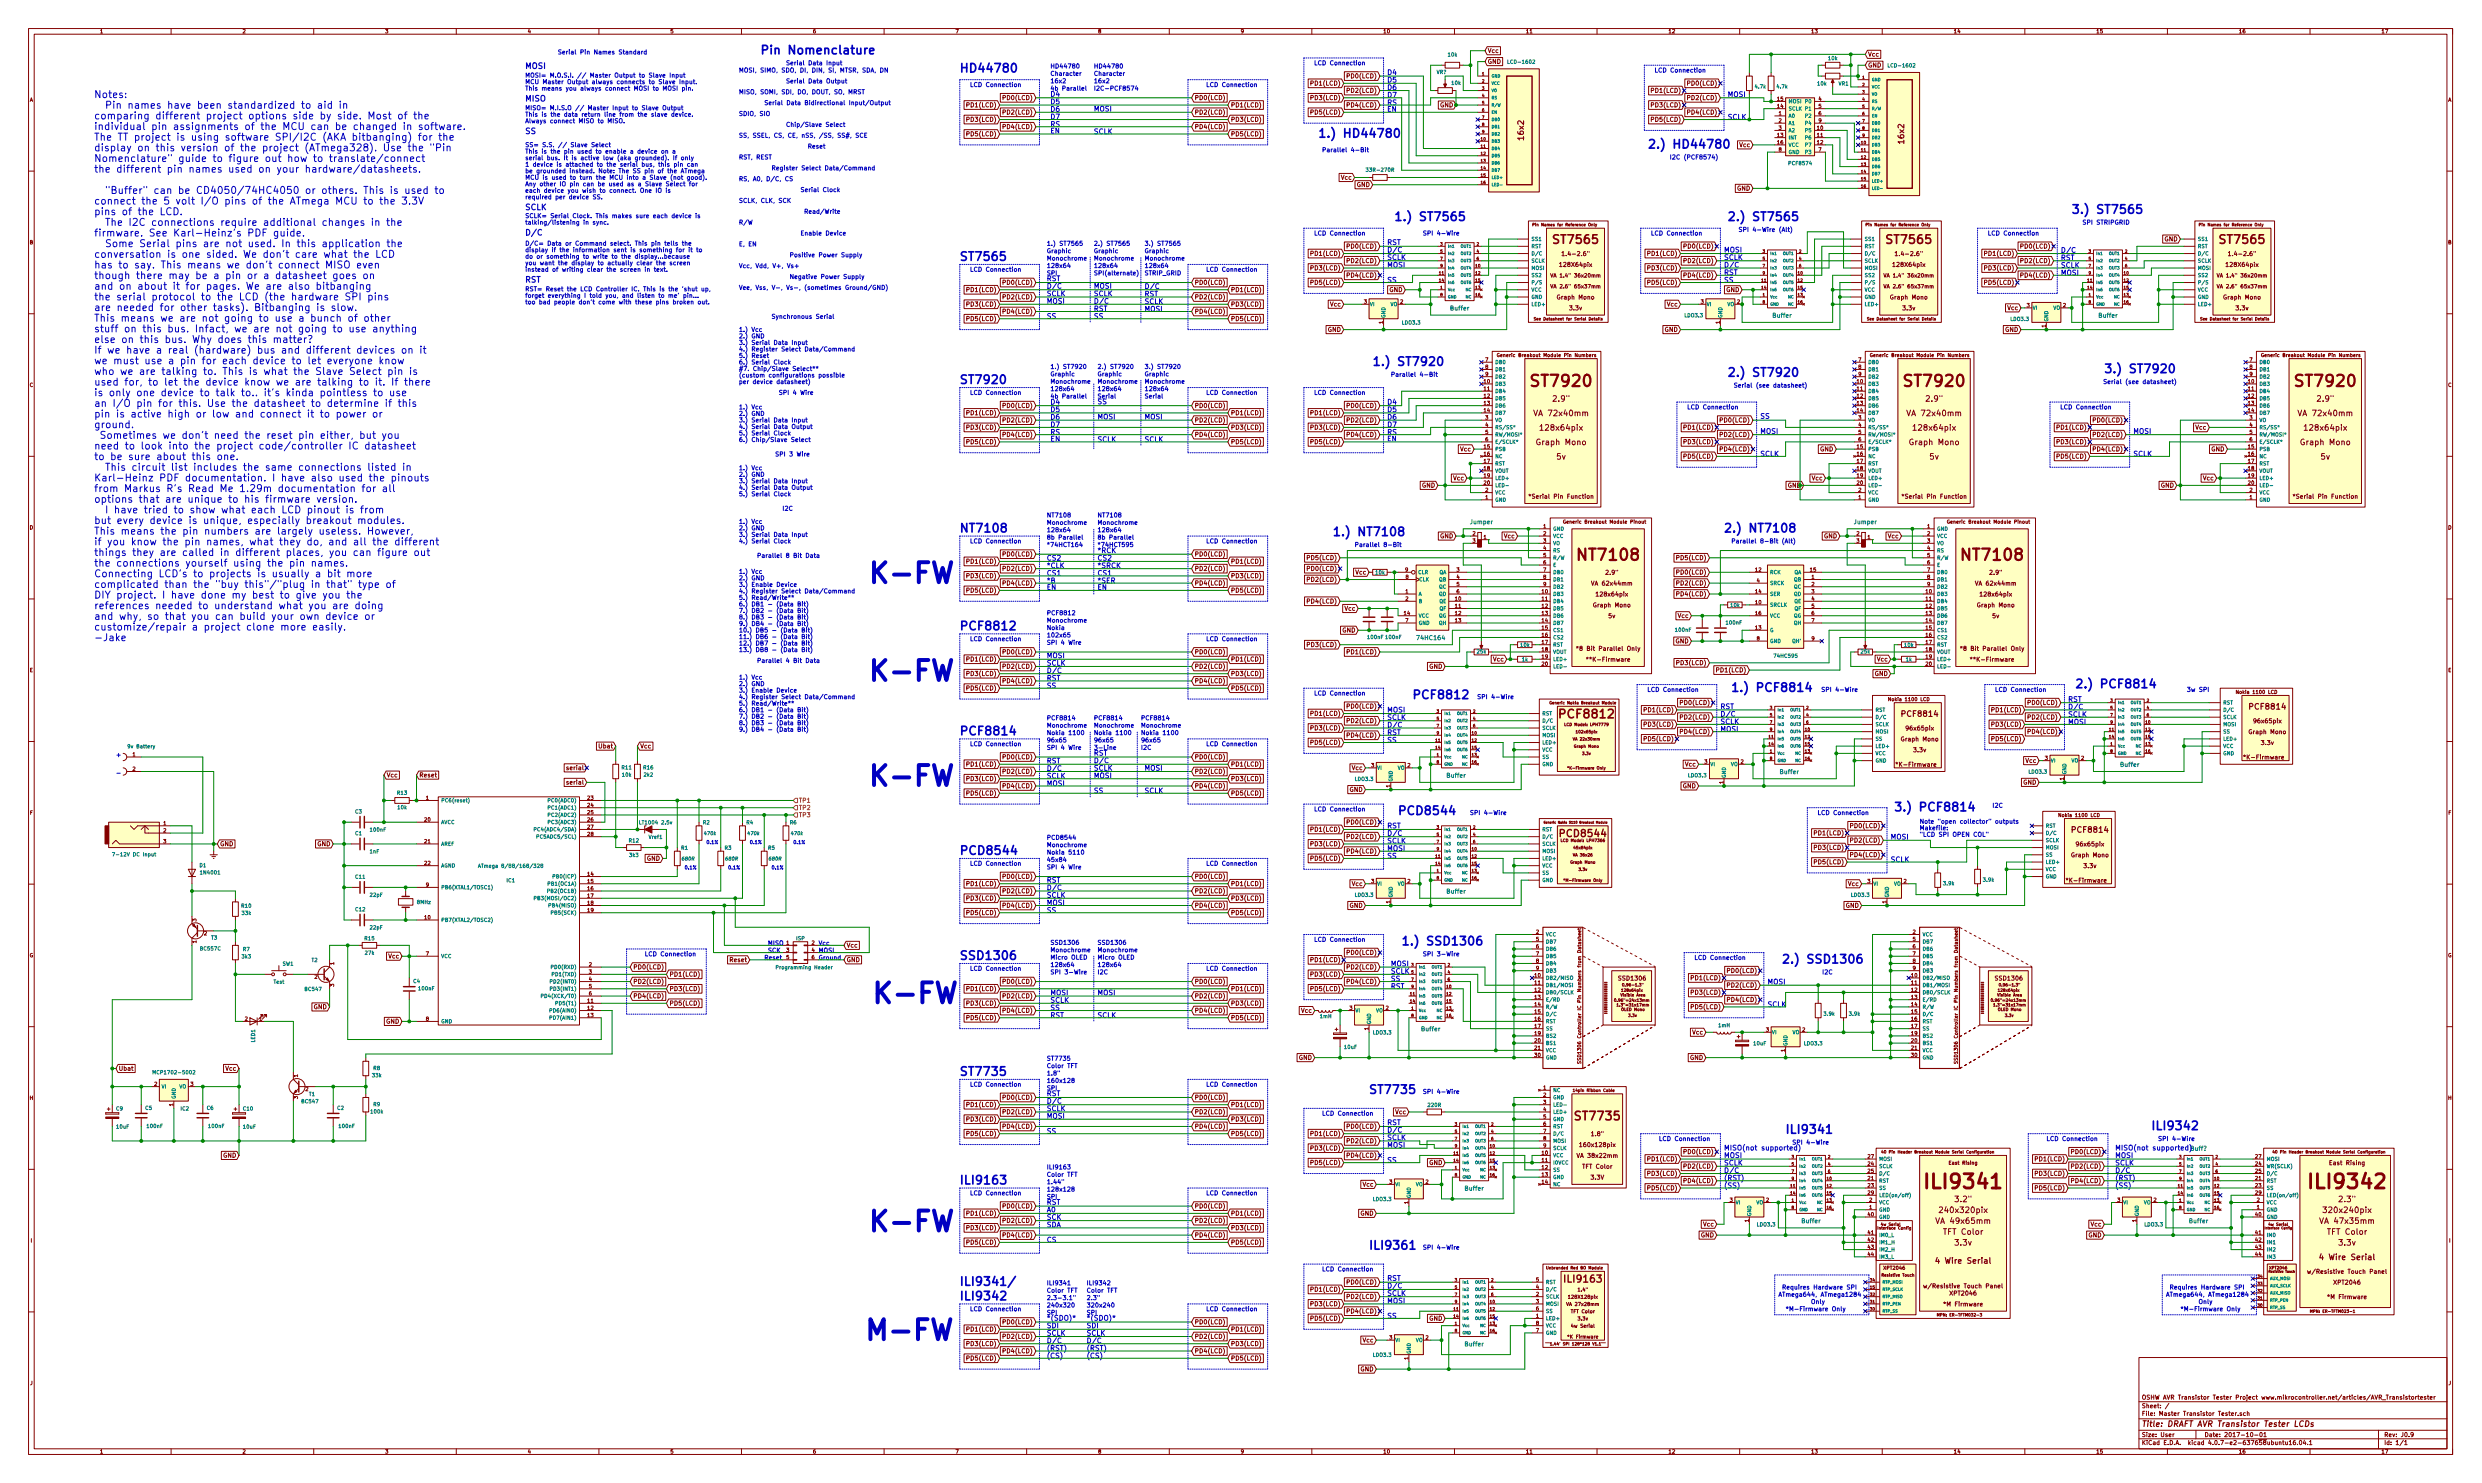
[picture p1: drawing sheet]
<svg xmlns="http://www.w3.org/2000/svg" width="870mm" height="520mm" viewBox="0 0 870 520" stroke-linecap="round" stroke-linejoin="round" font-family="sans-serif">
<g fill="none" stroke="#840000" stroke-width=".35">
<path d="M10 10h850v500h-850zM12 12h846v496h-846zM35.3 10.6l.3-.3v1.3M35.3 11.6h.7M60 10v2M85.2 10.4l.5-.1 .3 .3-.8 1h.8M110 10v2M135.2 10.3h.8l-.4 .5 .4 .2-.1 .5h-.7M160 10v2M185.5 10.2l-.3 1h.8M185.9 10.7v.9M210 10v2"/>
<path d="M235.9 10.3h-.6v.6l.6-.1 .1 .5-.3 .3-.4-.1M260 10v2M285.9 10.3l-.6 .3-.1 .7 .3 .3 .4-.1v-.7l-.7 .2M310 10v2M335.2 10.3h.8l-.5 1.3M360 10v2M385.5 10.8l-.3-.2 .3-.3h.4v.4a.5 .5 0 0 0-.5 .2 .5 .5 0 0 0 0 .6l.6-.2-.3-.5M410 10v2M436 10.8l-.6 .2-.1-.6 .4-.1 .3 .2-.2 1-.4 .1M460 10v2M485.2 10.6l.4-.3v1.3M485.2 11.6h.8"/>
<path d="M486.6 10.4l.2-.1a.59 .59 0 0 1 .5 .7 .59 .59 0 0 1-.7 .5zM510 10v2M521.5 16.4h4.6v2.8h-4.6l-.8-1.4zM521.8 16.9l.5 1.6 .5-1.6M524 17.5h-.5l-.3 .3 .2 .6h.6M525.3 17.5h-.5l-.3 .3 .2 .6h.6M535.3 10.6l.3-.3v1.3M535.3 11.6h.7M536.5 10.6l.4-.3v1.3M536.5 11.6h.7M560 10v2M585.2 10.6l.4-.3v1.3"/>
<path d="M585.2 11.6h.8M586.5 10.4l.5-.1 .2 .3-.8 1h.8M610 10v2M635.3 10.6l.3-.3v1.3M635.3 11.6h.7M636.4 10.3h.8l-.4 .5 .4 .2v.5h-.8M654.8 17.6h4.7v2.9h-4.7l-.8-1.4zM655.2 18.2l.5 1.5 .5-1.5M657.3 18.8l-.4-.1-.3 .3 .1 .7h.6M658.6 18.8l-.4-.1-.3 .3 .1 .7h.6M660 10v2M685.3 10.6l.3-.3v1.3"/>
<path d="M685.3 11.6h.7M686.8 10.2l-.3 1h.8M687.1 10.7v.9M710 10v2M735.3 10.6l.3-.3v1.3M735.3 11.6h.7M737.2 10.3h-.7v.6l.6-.1 .1 .5-.2 .3-.5-.1M760 10v2M785.3 10.6l.3-.3v1.3M785.3 11.6h.7M787.1 10.3l-.5 .3-.1 .7 .2 .3 .5-.1-.1-.7-.6 .2M810 10v2"/>
<path d="M835.3 10.6l.3-.3v1.3M835.3 11.6h.7M836.4 10.3h.9l-.6 1.3M860 10v2M10.6 35.6l.4-1.3 .4 1.3M10.7 35.2h.6M338 35.3h11.8l.7 1.5-.7 1.6h-11.8zM339 36.8l.7-.1 .1-.6-.8-.1v1.5M340.5 36a.77 .77 0 0 1 .9 .8 .77 .77 0 0 1-.9 .7zM342 36.4l.4-.4v1.5M342 37.5h.8M343.9 35.8a1.75 1.75 0 0 0 0 2.3"/>
<path d="M344.5 36v1.5h.7M346.6 36.1a.68 .68 0 0 0-.9 .7 .68 .68 0 0 0 .9 .6M347.3 36a.77 .77 0 0 1 .9 .8 .77 .77 0 0 1-.9 .7zM348.7 35.8a1.75 1.75 0 0 1 0 2.3M350.7 32.8h11.8l.7 1.5-.7 1.5h-11.8zM350.7 37.9h11.8l.7 1.5-.7 1.5h-11.8zM351.7 34.3l.7-.1 .1-.6-.8-.1v1.5M351.7 39.4l.7-.1 .1-.6-.8-.2v1.6M353.2 33.5a.77 .77 0 0 1 .9 .7 .77 .77 0 0 1-.9 .8zM353.2 38.5a.77 .77 0 0 1 .9 .8 .77 .77 0 0 1-.9 .8zM354.7 38.7l.5-.2 .3 .5-.9 1.1h.9M354.9 33.5h.1a.74 .74 0 0 1 .6 .7 .74 .74 0 0 1-.7 .7l-.2-.5z"/>
<path d="M356.6 33.3a1.75 1.75 0 0 0 0 2.3M356.6 38.3a1.75 1.75 0 0 0 0 2.3M357.2 33.5v1.5h.7M357.2 38.5v1.6h.7M359.3 33.6a.68 .68 0 0 0-.9 .6 .68 .68 0 0 0 .9 .6M359.3 38.7a.68 .68 0 0 0-.9 .6 .68 .68 0 0 0 .9 .6M360 33.5a.77 .77 0 0 1 .9 .7 .77 .77 0 0 1-.9 .8zM360 38.5a.77 .77 0 0 1 .9 .8 .77 .77 0 0 1-.9 .8zM361.4 33.3a1.75 1.75 0 0 1 0 2.3M361.4 38.3a1.75 1.75 0 0 1 0 2.3M418.6 32.8h11.7v3h-11.7l-.8-1.5zM418.6 37.9h11.7v3h-11.7l-.8-1.5z"/>
<path d="M419.3 34.3l.7-.1 .1-.6-.8-.1v1.5M419.3 39.4l.7-.1 .1-.6-.8-.2v1.6M420.8 33.5a.77 .77 0 0 1 .9 .7 .77 .77 0 0 1-.9 .8zM420.8 38.5a.77 .77 0 0 1 .9 .8 .77 .77 0 0 1-.9 .8zM422.2 38.7l.6-.2 .3 .5-.9 1.1h.9M422.5 33.5h.1a.74 .74 0 0 1 .5 .7 .74 .74 0 0 1-.6 .7l-.3-.5zM424.2 33.3a1.75 1.75 0 0 0 0 2.3M424.2 38.3a1.75 1.75 0 0 0 0 2.3M424.8 33.5v1.5h.7M424.8 38.5v1.6h.7M426.9 33.6a.68 .68 0 0 0-1 .6 .68 .68 0 0 0 1 .6M426.9 38.7a.68 .68 0 0 0-1 .6 .68 .68 0 0 0 1 .6"/>
<path d="M427.5 33.5a.77 .77 0 0 1 .9 .7 .77 .77 0 0 1-.9 .8zM427.5 38.5a.77 .77 0 0 1 .9 .8 .77 .77 0 0 1-.9 .8zM428.9 33.3a1.75 1.75 0 0 1 0 2.3M428.9 38.3a1.75 1.75 0 0 1 0 2.3M431.3 35.3h11.7v3.1h-11.7l-.8-1.6zM432 36.8l.7-.1 .1-.6-.8-.1v1.5M433.5 36a.77 .77 0 0 1 .9 .8 .77 .77 0 0 1-.9 .7zM434.9 36.4l.5-.4v1.5M434.9 37.5h.9M436.9 35.8a1.75 1.75 0 0 0 0 2.3M437.5 36v1.5h.7M439.6 36.1a.68 .68 0 0 0-1 .7 .68 .68 0 0 0 1 .6"/>
<path d="M440.2 36a.77 .77 0 0 1 .9 .8 .77 .77 0 0 1-.9 .7zM441.6 35.8a1.75 1.75 0 0 1 0 2.3M458.7 27.7h11.7l.8 1.5-.8 1.5h-11.7zM458.7 32.8h11.7l.8 1.5-.8 1.5h-11.7zM458.7 37.9h11.7l.8 1.5-.8 1.5h-11.7zM459.6 29.2l.8-.1 .1-.6-.9-.1v1.5M459.6 34.3l.8-.1 .1-.6-.9-.1v1.5M459.6 39.4l.8-.1 .1-.6-.9-.2v1.6M461.2 28.4a.77 .77 0 0 1 .9 .7 .77 .77 0 0 1-.9 .8zM461.2 33.5a.77 .77 0 0 1 .9 .7 .77 .77 0 0 1-.9 .8zM461.2 38.5a.77 .77 0 0 1 .9 .8 .77 .77 0 0 1-.9 .8zM462.6 33.5h.9l-.5 .5 .5 .3-.1 .5h-.8"/>
<path d="M462.6 28.8l.5-.4v1.5M462.6 29.9h.9M463.4 38.5h-.7l-.1 .8 .7-.1 .2 .6-.3 .3-.6-.2M464.6 28.2a1.75 1.75 0 0 0 0 2.3M464.6 33.3a1.75 1.75 0 0 0 0 2.3M464.6 38.3a1.75 1.75 0 0 0 0 2.3M465.2 28.4v1.5h.7M465.2 33.5v1.5h.7M465.2 38.5v1.6h.7M467.3 28.5a.68 .68 0 0 0-1 .6 .68 .68 0 0 0 1 .6M467.3 33.6a.68 .68 0 0 0-1 .6 .68 .68 0 0 0 1 .6M467.3 38.7a.68 .68 0 0 0-1 .6 .68 .68 0 0 0 1 .6"/>
<path d="M467.9 28.4a.77 .77 0 0 1 .9 .7 .77 .77 0 0 1-.9 .8zM467.9 33.5a.77 .77 0 0 1 .9 .7 .77 .77 0 0 1-.9 .8zM467.9 38.5a.77 .77 0 0 1 .9 .8 .77 .77 0 0 1-.9 .8zM469.3 28.2a1.75 1.75 0 0 1 0 2.3M469.3 33.3a1.75 1.75 0 0 1 0 2.3M469.3 38.3a1.75 1.75 0 0 1 0 2.3M471.4 25.2h11.7l.8 1.5-.8 1.5h-11.7zM471.4 30.2h11.7l.8 1.6-.8 1.5h-11.7zM471.4 35.3h11.7l.8 1.5-.8 1.6h-11.7zM472.3 26.7l.8-.1 .1-.6-.9-.2v1.6M472.3 31.7h.8l.1-.6-.9-.2v1.5M472.3 36.8l.8-.1 .1-.6-.9-.1v1.5"/>
<path d="M473.9 25.8a.77 .77 0 0 1 .9 .8 .77 .77 0 0 1-.9 .8zM473.9 30.9a.77 .77 0 0 1 .9 .8 .77 .77 0 0 1-.9 .7zM473.9 36a.77 .77 0 0 1 .9 .8 .77 .77 0 0 1-.9 .7zM475.3 31.1l.6-.2 .3 .4-.9 1.1h.9M475.5 26l.2-.2a.74 .74 0 0 1 .5 .8 .74 .74 0 0 1-.7 .7l-.2-.5zM475.7 35.9l-.4 1.1h1M476 36.5v1M477.3 25.6a1.75 1.75 0 0 0 0 2.3M477.3 30.7a1.75 1.75 0 0 0 0 2.3M477.3 35.8a1.75 1.75 0 0 0 0 2.3M477.9 25.8v1.6h.7M477.9 30.9v1.5h.7"/>
<path d="M477.9 36v1.5h.7M480 26a.68 .68 0 0 0-1 .6 .68 .68 0 0 0 1 .6M480 31.1a.68 .68 0 0 0-1 .6 .68 .68 0 0 0 1 .6M480 36.1a.68 .68 0 0 0-1 .7 .68 .68 0 0 0 1 .6M480.6 25.8a.77 .77 0 0 1 .9 .8 .77 .77 0 0 1-.9 .8zM480.6 30.9a.77 .77 0 0 1 .9 .8 .77 .77 0 0 1-.9 .7zM480.6 36a.77 .77 0 0 1 .9 .8 .77 .77 0 0 1-.9 .7zM482 25.6a1.75 1.75 0 0 1 0 2.3M482 30.7a1.75 1.75 0 0 1 0 2.3M482 35.8a1.75 1.75 0 0 1 0 2.3M502.9 31.8h1.3M504.2 30.7h5.1v2.1h-5.1z"/>
<path d="M504.3 35.4h5.5l.7 1.4-.7 1.5h-5.5zM505.5 22.9h1.2M506.1 36.1a.69 .69 0 0 0-.9 .7 .69 .69 0 0 0 1 .6v-.5h-.3M506.7 21.8h5.1v2.1h-5.1zM506.7 27.9v2.3M507.7 36v1.5l-.9-1.5v1.5M508.4 36a.77 .77 0 0 1 .9 .8 .77 .77 0 0 1-.9 .7zM509.3 31.8h1.2M511.8 22.9h1.3M518.2 26.7h3.8M518.2 29.2h3.8M518.2 31.8h3.8"/>
<path d="M518.2 34.3h3.8M518.2 36.8h3.8M518.2 39.4h3.8M519.7 30.4h.6l-.3 .4 .3 .1v.4h-.6M519.8 25.7l.3-.3v1M519.8 28l.4-.1 .1 .3-.6 .7h.6M519.8 26.4h.5M520 32.9l-.2 .8h.6M520.3 38.1l-.4 .1-.1 .7 .5 .1v-.5l-.5 .1M520.3 33.3v.7M520.3 35.5h-.5v.5l.5-.1v.5h-.5M521.5 20.2h5.4v2.8h-5.4l-.8-1.4z"/>
<path d="M522 24.1h17.7v43.2h-17.7zM522.8 20.8a.69 .69 0 0 0-.9 .7 .69 .69 0 0 0 1 .6v-.5h-.3M524.4 20.8v1.5l-.9-1.5v1.5M525.1 20.8a.77 .77 0 0 1 .9 .7 .77 .77 0 0 1-.9 .8zM578.1 30.2h11.7l.7 1.6-.7 1.5h-11.7zM578.1 35.3h11.7l.7 1.5-.7 1.6h-11.7zM579 31.7h.8v-.6l-.8-.2v1.5M579 36.8l.8-.1v-.6l-.8-.1v1.5M580.5 30.9a.77 .77 0 0 1 .9 .8 .77 .77 0 0 1-.9 .7zM580.5 36a.77 .77 0 0 1 .9 .8 .77 .77 0 0 1-.9 .7zM581.9 36h1l-.5 .6 .5 .3-.1 .5h-.9M582 31.3l.4-.4v1.5"/>
<path d="M582 32.4h.9M583.9 30.7a1.75 1.75 0 0 0 0 2.3M583.9 35.8a1.75 1.75 0 0 0 0 2.3M584.5 30.9v1.5h.8M584.5 36v1.5h.8M586.7 31.1a.68 .68 0 0 0-1 .6 .68 .68 0 0 0 1 .6M586.7 36.1a.68 .68 0 0 0-1 .7 .68 .68 0 0 0 1 .6M587.3 30.9a.77 .77 0 0 1 .9 .8 .77 .77 0 0 1-.9 .7zM587.3 36a.77 .77 0 0 1 .9 .8 .77 .77 0 0 1-.9 .7zM588.7 30.7a1.75 1.75 0 0 1 0 2.3M588.7 35.8a1.75 1.75 0 0 1 0 2.3M590.8 27.7h11.7l.7 1.5-.7 1.5h-11.7z"/>
<path d="M590.8 32.8h11.7l.7 1.5-.7 1.5h-11.7zM590.8 37.9h11.7l.7 1.5-.7 1.5h-11.7zM591.7 29.2l.8-.1v-.6l-.8-.1v1.5M591.7 34.3l.8-.1v-.6l-.8-.1v1.5M591.7 39.4l.8-.1v-.6l-.8-.2v1.6M593.2 28.4a.77 .77 0 0 1 .9 .7 .77 .77 0 0 1-.9 .8zM593.2 33.5a.77 .77 0 0 1 .9 .7 .77 .77 0 0 1-.9 .8zM593.2 38.5a.77 .77 0 0 1 .9 .8 .77 .77 0 0 1-.9 .8zM594.7 33.6l.6-.1 .3 .4-1 1.1h1M594.8 28.5l.3-.1a.74 .74 0 0 1 .5 .8 .74 .74 0 0 1-.7 .6l-.2-.5zM595.1 38.5l-.4 1.1h1M595.4 39v1.1"/>
<path d="M596.6 28.2a1.75 1.75 0 0 0 0 2.3M596.6 33.3a1.75 1.75 0 0 0 0 2.3M596.6 38.3a1.75 1.75 0 0 0 0 2.3M597.2 28.4v1.5h.8M597.2 33.5v1.5h.8M597.2 38.5v1.6h.8M599.4 28.5a.68 .68 0 0 0-1 .6 .68 .68 0 0 0 1 .6M599.4 33.6a.68 .68 0 0 0-1 .6 .68 .68 0 0 0 1 .6M599.4 38.7a.68 .68 0 0 0-1 .6 .68 .68 0 0 0 1 .6M600 28.4a.77 .77 0 0 1 .9 .7 .77 .77 0 0 1-.9 .8zM600 33.5a.77 .77 0 0 1 .9 .7 .77 .77 0 0 1-.9 .8zM600 38.5a.77 .77 0 0 1 .9 .8 .77 .77 0 0 1-.9 .8z"/>
<path d="M601.4 28.2a1.75 1.75 0 0 1 0 2.3M601.4 33.3a1.75 1.75 0 0 1 0 2.3M601.4 38.3a1.75 1.75 0 0 1 0 2.3M612.4 26.7h2v5.1h-2zM613.4 25.4v1.3M613.4 31.8v1.2M620 26.7h2v5.1h-2zM621 25.4v1.3M621 31.8v1.2M622.3 35.6h3.8M622.3 38.1h3.8M623.2 36.9l.4-.4v1.3"/>
<path d="M623.2 34.3l.4-.3v1.3M623.2 35.3h.8M623.2 37.8h.8M623.8 39.4l.4-.3v1.2M624.7 36.5l-.2 .9h.7M625 36.9v.9M625.1 34h-.6v.6h.6v.5h-.6M626.1 34.3h10.2v20.3h-10.2zM636.3 35.6h3.8M636.3 38.1h3.8M638.1 33.9l-.3 .9h.8M638.4 39.1l-.5 .3-.1 .7 .2 .2 .5-.1-.1-.6-.6 .2"/>
<path d="M638.4 34.4v.9M638.5 36.5h-.6l-.1 .6h.7v.6h-.7M638.8 22.9h1.3M638.8 26.7h1.3M640.1 21.8h5.1v2.1h-5.1zM640.1 25.7h5.1v2h-5.1zM642.6 28.2v2.3M645.2 22.9h1.2M645.2 26.7h1.2M651.5 27.9h3.8M651.5 30.5h3.8M651.5 33h3.8"/>
<path d="M651.5 35.6h3.8M651.5 38.1h3.8M653.1 31.7h.6l-.3 .4 .3 .1v.4h-.6M653.1 26.9l.3-.3v1M653.1 29.3l.4-.1 .2 .3-.6 .7h.6M653.1 27.6h.6M653.4 34.2l-.3 .7h.6M653.6 39.3l-.3 .1-.2 .7 .6 .1-.1-.4-.5 .1M653.6 34.6v.7M653.7 36.8h-.5l-.1 .5 .5-.1 .1 .5h-.6M654.8 21.4h5.4v2.9h-5.4l-.8-1.4zM655.3 25.4h17.8v43.2h-17.8z"/>
<path d="M656.2 22.1a.69 .69 0 0 0-.9 .7 .69 .69 0 0 0 1 .6v-.5h-.3M657.8 22v1.6l-.9-1.6v1.6M658.5 22a.77 .77 0 0 1 .9 .8 .77 .77 0 0 1-.9 .8zM858.6 35.6l.4-1.3 .4 1.3M858.7 35.2h.6M338 40.4h11.8l.7 1.5-.7 1.5h-11.8zM338 45.5h11.8l.7 1.5-.7 1.5h-11.8zM339 41.9l.7-.1 .1-.6-.8-.1v1.5M339 47l.7-.1 .1-.6-.8-.1v1.5M340.5 41.1a.77 .77 0 0 1 .9 .7 .77 .77 0 0 1-.9 .8zM340.5 46.2a.77 .77 0 0 1 .9 .7 .77 .77 0 0 1-.9 .8zM341.9 41.1h.9l-.5 .6 .5 .2v.5h-.9"/>
<path d="M342.8 46.2h-.8v.7l.7-.1 .1 .6-.3 .3-.5-.2M343.9 40.9a1.75 1.75 0 0 0 0 2.3M343.9 46a1.75 1.75 0 0 0 0 2.3M344.5 41.1v1.5h.7M344.5 46.2v1.5h.7M346.6 41.2a.68 .68 0 0 0-.9 .6 .68 .68 0 0 0 .9 .6M346.6 46.3a.68 .68 0 0 0-.9 .6 .68 .68 0 0 0 .9 .6M347.3 41.1a.77 .77 0 0 1 .9 .7 .77 .77 0 0 1-.9 .8zM347.3 46.2a.77 .77 0 0 1 .9 .7 .77 .77 0 0 1-.9 .8zM348.7 40.9a1.75 1.75 0 0 1 0 2.3M348.7 46a1.75 1.75 0 0 1 0 2.3M350.7 42.9h11.8l.7 1.6-.7 1.5h-11.8z"/>
<path d="M351.7 44.4h.7l.1-.6-.8-.2v1.5M353.2 43.6a.77 .77 0 0 1 .9 .8 .77 .77 0 0 1-.9 .7zM355 43.5l-.3 1.1h.9M355.4 44.1v1M356.6 43.4a1.75 1.75 0 0 0 0 2.3M357.2 43.6v1.5h.7M359.3 43.8a.68 .68 0 0 0-.9 .6 .68 .68 0 0 0 .9 .6M360 43.6a.77 .77 0 0 1 .9 .8 .77 .77 0 0 1-.9 .7zM361.4 43.4a1.75 1.75 0 0 1 0 2.3M418.6 42.9h11.7v3.1h-11.7l-.8-1.5zM419.3 44.4h.7l.1-.6-.8-.2v1.5M420.8 43.6a.77 .77 0 0 1 .9 .8 .77 .77 0 0 1-.9 .7z"/>
<path d="M422.6 43.5l-.4 1.1h1M423 44.1v1M424.2 43.4a1.75 1.75 0 0 0 0 2.3M424.8 43.6v1.5h.7M426.9 43.8a.68 .68 0 0 0-1 .6 .68 .68 0 0 0 1 .6M427.5 43.6a.77 .77 0 0 1 .9 .8 .77 .77 0 0 1-.9 .7zM428.9 43.4a1.75 1.75 0 0 1 0 2.3M431.3 40.4h11.7v3h-11.7l-.8-1.5zM431.3 45.5h11.7v3h-11.7l-.8-1.5zM432 41.9l.7-.1 .1-.6-.8-.1v1.5M432 47l.7-.1 .1-.6-.8-.1v1.5M433.5 41.1a.77 .77 0 0 1 .9 .7 .77 .77 0 0 1-.9 .8z"/>
<path d="M433.5 46.2a.77 .77 0 0 1 .9 .7 .77 .77 0 0 1-.9 .8zM434.9 41.1h.9l-.5 .6 .5 .2-.1 .5h-.8M435.7 46.2h-.7l-.1 .7 .8-.1 .1 .6-.3 .3-.6-.2M436.9 40.9a1.75 1.75 0 0 0 0 2.3M436.9 46a1.75 1.75 0 0 0 0 2.3M437.5 41.1v1.5h.7M437.5 46.2v1.5h.7M439.6 41.2a.68 .68 0 0 0-1 .6 .68 .68 0 0 0 1 .6M439.6 46.3a.68 .68 0 0 0-1 .6 .68 .68 0 0 0 1 .6M440.2 41.1a.77 .77 0 0 1 .9 .7 .77 .77 0 0 1-.9 .8zM440.2 46.2a.77 .77 0 0 1 .9 .7 .77 .77 0 0 1-.9 .8zM441.6 40.9a1.75 1.75 0 0 1 0 2.3"/>
<path d="M441.6 46a1.75 1.75 0 0 1 0 2.3M518.2 41.9h3.8M518.2 44.5h3.8M518.2 47h3.8M518.2 49.5h3.8M518.2 52.1h3.8M518.2 54.6h3.8M518.2 57.2h3.8M518.2 59.7h3.8M519.3 48.5l.3-.3v1M519.3 51.1l.3-.3v1M519.3 53.6l.3-.3v1"/>
<path d="M519.3 56.1l.3-.3v1.1M519.3 58.7l.3-.3v1M519.3 49.2h.6M519.3 51.8h.6M519.3 54.3h.6M519.3 56.9h.6M519.3 59.4h.6M519.7 40.6h.7l-.4 1M520 43.6l-.1-.4h.4v.3l-.5 .3 .2 .4 .3-.2-.1-.4M520.2 55.8h.6l-.3 .4 .3 .1v.4h-.6M520.3 51.1l.2-.3v1M520.3 53.4l.3-.1 .2 .3-.6 .7h.6"/>
<path d="M520.3 51.8h.5M520.3 46.1l-.4 .2v-.6l.4 .2v.6l-.4 .2M520.4 48.3l.1-.1a.46 .46 0 0 1 .4 .5 .46 .46 0 0 1-.6 .4zM520.5 58.3l-.2 .8h.6M520.8 58.7v.7M578.1 40.4h11.7l.7 1.5-.7 1.5h-11.7zM579 41.9l.8-.1v-.6l-.8-.1v1.5M580.5 41.1a.77 .77 0 0 1 .9 .7 .77 .77 0 0 1-.9 .8zM582.8 41.1h-.7l-.1 .7 .7-.1 .2 .6-.3 .3-.6-.2M583.9 40.9a1.75 1.75 0 0 0 0 2.3M584.5 41.1v1.5h.8M586.7 41.2a.68 .68 0 0 0-1 .6 .68 .68 0 0 0 1 .6"/>
<path d="M587.3 41.1a.77 .77 0 0 1 .9 .7 .77 .77 0 0 1-.9 .8zM588.7 40.9a1.75 1.75 0 0 1 0 2.3M609.2 49.4h4.7l.8 1.4-.8 1.4h-4.7zM610 50l.5 1.5 .5-1.5M612.1 50.6l-.4-.1-.3 .3 .2 .6h.5M613.4 50.6l-.4-.1-.3 .3 .2 .6h.5M622.3 40.6h3.8M622.3 43.2h3.8M622.3 45.7h3.8M622.3 48.3h3.8M622.3 50.8h3.8M622.3 53.3h3.8"/>
<path d="M623.2 47l.4-.3v1.3M623.2 49.6l.4-.4v1.3M623.2 50.5h.8M623.2 48h.8M623.8 44.2h.8l-.5 .4 .4 .1v.6h-.7M623.8 41.7l.5-.1 .3 .4-.8 .9h.8M623.8 40.3h.8M624.1 52.3l-.3-.2 .3-.3 .4 .1v.3a.51 .51 0 0 0-.6 .2 .51 .51 0 0 0 .1 .6l.5-.1-.2-.6M624.4 46.7h.8l-.5 .5 .4 .1v.5h-.7M625 49.2l-.5 .3v.7l.2 .3 .4-.1-.1-.6-.5 .1M636.3 40.6h3.8M636.3 43.2h3.8"/>
<path d="M636.3 45.7h3.8M636.3 48.3h3.8M636.3 50.8h3.8M636.3 53.3h3.8M637.2 44.5l.4-.3v1.2M637.2 47l.4-.3v1.3M637.2 49.6l.4-.4v1.3M637.2 50.5h.7M637.2 45.4h.7M637.2 48h.7M637.7 51.8h.9l-.6 1.2M638.4 47l.4-.3v1.3"/>
<path d="M638.4 49.3l.5-.1 .2 .4-.7 .9h.7M638.4 48h.7M638.5 42.1l-.2 .3-.4-.1v-.6l.4-.1 .2 .2v.8l-.6 .3M638.5 44.3l.2-.1a.58 .58 0 0 1 .5 .6 .58 .58 0 0 1-.7 .5zM651.5 40.6h3.8M651.5 43.2h3.8M651.5 45.7h3.8M651.5 48.3h3.8M651.5 50.8h3.8M651.5 53.3h3.8M651.5 55.9h3.8M651.5 58.4h3.8"/>
<path d="M652.7 49.8l.2-.3v1M652.7 52.3l.2-.3v1M652.7 54.9l.2-.3v1M652.7 57.4l.2-.3v1M652.7 59.9l.2-.3v1.1M652.7 50.5h.5M652.7 53h.5M652.7 55.6h.5M652.7 58.1h.5M653.1 41.9h.6l-.4 1M653.3 44.8l-.1-.3h.4l.1 .2-.6 .3 .2 .4 .4-.1-.2-.5M653.6 57.1h.6l-.4 .4 .4 .1v.4h-.6"/>
<path d="M653.6 52.3l.3-.3v1M653.6 54.7l.4-.1 .2 .3-.6 .7h.6M653.6 53h.6M653.7 47.4l-.5 .1v-.5l.5 .1v.6l-.5 .3M653.7 49.6l.1-.1a.46 .46 0 0 1 .4 .5 .46 .46 0 0 1-.5 .4zM653.8 59.6l-.2 .7h.6M654.1 60v.7M10 60h2M469.5 60.8h4.7l.8 1.4-.8 1.5h-4.7zM470.3 61.4l.5 1.5 .5-1.5M472.4 62l-.4-.1-.3 .3 .2 .6h.5M473.7 62l-.4-.1-.3 .3 .2 .6h.5"/>
<path d="M475.1 63.4h5.5l.7 1.4-.7 1.4h-5.5zM476.9 64a.69 .69 0 0 0-.9 .7 .69 .69 0 0 0 1 .6v-.5h-.3M478.5 63.9v1.6l-.9-1.6v1.6M479.2 63.9a.77 .77 0 0 1 .9 .8 .77 .77 0 0 1-.9 .8zM480.1 62.2h1.2M481.3 61.2h5.1v2.1h-5.1zM486.4 62.2h1.3M518.2 62.2h3.8M518.2 64.8h3.8M519.3 61.2l.3-.3v1M519.3 63.8l.3-.3v1M519.3 61.9h.6"/>
<path d="M519.3 64.5h.6M520.8 63.5l-.4 .1-.1 .7 .5 .1v-.5l-.5 .1M520.8 60.9h-.5v.5l.5-.1v.5h-.5M535.9 77.5h28v35.5h-28zM537.5 78.8l.4-.1 .1-.3-.5-.1v1M538.5 78.3v.1M538.5 78.6v.7M538.9 78.7l.4-.1 .1 .7M538.9 78.6v.7M541.2 78.3v1l-.6-1v1M541.6 78.6l.5 .1v.6h-.4l-.1-.4 .5-.1M542.5 78.7l.4-.1 .1 .7"/>
<path d="M542.5 78.6v.7M543 78.7l.3-.1 .1 .7M543.8 78.9l.5-.1-.1-.2-.4 .1v.5h.4M545 78.6l-.4 .1 .4 .5h-.4M546.1 78.6h.4M546.5 78.3l-.2 .1v.9M546.8 78.7h.4v.5h-.4zM547.7 78.6v.7M548 78.6l-.3 .2M549.1 78.8l.5-.1v-.3l-.5-.1v1M549.3 78.8l.4 .5M550 78.9l.5-.1-.1-.2-.4 .1 .1 .5h.3"/>
<path d="M550.8 78.6h.4M551.2 78.3l-.3 .1v.9M551.4 78.9l.5-.1-.1-.2-.4 .1 .1 .5h.3M552.3 78.6v.7M552.6 78.6l-.3 .2M552.9 78.9l.4-.1v-.2l-.4 .1v.5h.4M553.7 78.7l.4-.1 .1 .7M553.7 78.6v.7M555.1 78.6l-.5 .2 .1 .4h.4M555.4 78.9l.5-.1v-.2l-.5 .1 .1 .5h.4M557.1 78.4h.6l-.1 .8-.5-.1zM558.1 78.7l.4-.1v.7"/>
<path d="M558.1 78.6v.7M559 78.3l.2 1M559.4 78.6l.3 .7M559.9 78.6l-.5 1M608.5 64.6h5.4l.8 1.4-.8 1.5h-5.4zM610.2 65.3a.69 .69 0 0 0-.9 .7 .69 .69 0 0 0 1 .6v-.5h-.3M611.8 65.2v1.5l-.9-1.5v1.5M612.5 65.2a.77 .77 0 0 1 .9 .8 .77 .77 0 0 1-.9 .7zM651.5 61h3.8M651.5 63.5h3.8M651.5 66h3.8M652.7 62.5l.2-.3v1"/>
<path d="M652.7 65l.2-.3v1M652.7 60.7h.5M652.7 63.2h.5M652.7 65.7h.5M652.8 77.5h27.9v35.5h-27.9zM654.1 64.7l-.4 .1-.1 .7 .6 .1-.1-.4-.5 .1M654.2 62.2h-.5l-.1 .5 .5-.1 .1 .5h-.6M654.3 78.8l.5-.1v-.3l-.5-.1v1M655.3 78.3v.1M655.3 78.6v.7M655.8 78.7l.4-.1v.7M655.8 78.6v.7"/>
<path d="M658 78.3v1l-.6-1v1M658.5 78.6l.4 .1v.6h-.3l-.1-.4 .4-.1M659.4 78.7l.3-.1 .1 .7M659.4 78.6v.7M659.8 78.7l.4-.1v.7M660.6 78.9l.5-.1v-.2l-.5 .1 .1 .5h.4M661.8 78.6l-.3 .1 .3 .5h-.3M663 78.6h.3M663.3 78.3l-.2 .1v.9M663.7 78.7h.4l-.1 .5h-.3zM664.5 78.6v.7M664.8 78.6l-.3 .2"/>
<path d="M665.9 78.8l.5-.1v-.3l-.5-.1v1M666.2 78.8l.3 .5M666.9 78.9l.4-.1v-.2l-.4 .1v.5h.4M667.6 78.6h.4M668 78.3l-.3 .1v.9M668.2 78.9l.5-.1v-.2l-.5 .1 .1 .5h.4M669.1 78.6v.7M669.4 78.6l-.3 .2M669.7 78.9l.5-.1-.1-.2-.4 .1v.5h.4M670.6 78.7l.4-.1v.7M670.6 78.6v.7M671.9 78.6l-.5 .2 .1 .4h.4"/>
<path d="M672.3 78.9l.4-.1v-.2l-.4 .1v.5h.4M673.9 78.4h.6l-.1 .8-.5-.1zM675 78.7l.3-.1 .1 .7M675 78.6v.7M675.8 78.3l.2 1M676.3 78.6l.2 .7M676.7 78.6l-.4 1M769.6 77.5h28v35.5h-28zM771.1 78.8l.5-.1 .1-.3-.6-.1v1M772.1 78.3v.1M772.1 78.6v.7M772.6 78.7l.4-.1v.7"/>
<path d="M772.6 78.6v.7M774.9 78.3v1l-.6-1v1M775.3 78.6l.4 .1v.6h-.3l-.1-.4 .4-.1M776.2 78.7l.4-.1v.7M776.2 78.6v.7M776.6 78.7l.4-.1 .1 .7M777.5 78.9l.5-.1-.1-.2-.4 .1v.5h.4M778.7 78.6l-.4 .1 .4 .5h-.4M779.8 78.6h.4M780.2 78.3l-.3 .1v.9M780.5 78.7h.4v.5h-.4zM781.4 78.6v.7"/>
<path d="M781.7 78.6l-.3 .2M782.8 78.8l.4-.1 .1-.3-.5-.1v1M783 78.8l.3 .5M783.7 78.9l.5-.1-.1-.2-.4 .1v.5h.4M784.5 78.6h.3M784.8 78.3l-.2 .1v.9M785.1 78.9l.5-.1-.1-.2-.4 .1v.5h.4M786 78.6v.7M786.3 78.6l-.3 .2M786.5 78.9l.5-.1v-.2l-.5 .1 .1 .5h.4M787.4 78.7l.4-.1 .1 .7M787.4 78.6v.7"/>
<path d="M788.7 78.6l-.4 .2 .1 .4h.3M789.1 78.9l.5-.1-.1-.2-.4 .1 .1 .5h.3M790.8 78.4h.5l-.1 .8-.4-.1zM791.8 78.7l.4-.1v.7M791.8 78.6v.7M792.7 78.3l.1 1M793.1 78.6l.2 .7M793.6 78.6l-.5 1M858 60h2M10.7 84.9l.5-.1 .1-.4-.6-.1v1.3h.5l.2-.5-.3-.2M350.7 97.5h11.8l.7 1.6-.7 1.5h-11.8zM351.7 99h.7l.1-.6-.8-.2v1.6"/>
<path d="M353.2 98.2a.77 .77 0 0 1 .9 .8 .77 .77 0 0 1-.9 .8zM354.9 98.3l.1-.1a.74 .74 0 0 1 .6 .8 .74 .74 0 0 1-.7 .7l-.2-.5zM356.6 98a1.75 1.75 0 0 0 0 2.3M357.2 98.2v1.6h.7M359.3 98.4a.68 .68 0 0 0-.9 .6 .68 .68 0 0 0 .9 .6M360 98.2a.77 .77 0 0 1 .9 .8 .77 .77 0 0 1-.9 .8zM361.4 98a1.75 1.75 0 0 1 0 2.3M418.6 97.5h11.7v3.1h-11.7l-.8-1.5zM419.3 99h.7l.1-.6-.8-.2v1.6M420.8 98.2a.77 .77 0 0 1 .9 .8 .77 .77 0 0 1-.9 .8zM422.4 98.4l.2-.2a.74 .74 0 0 1 .5 .8 .74 .74 0 0 1-.6 .7l-.3-.5zM424.2 98a1.75 1.75 0 0 0 0 2.3"/>
<path d="M424.8 98.2v1.6h.7M426.9 98.4a.68 .68 0 0 0-1 .6 .68 .68 0 0 0 1 .6M427.5 98.2a.77 .77 0 0 1 .9 .8 .77 .77 0 0 1-.9 .8zM428.9 98a1.75 1.75 0 0 1 0 2.3M458.7 87.4h11.7l.8 1.5-.8 1.5h-11.7zM458.7 92.5h11.7l.8 1.5-.8 1.5h-11.7zM458.7 97.5h11.7l.8 1.6-.8 1.5h-11.7zM459.6 88.9l.8-.1 .1-.6-.9-.1v1.5M459.6 94l.8-.1 .1-.6-.9-.2v1.6M459.6 99h.8l.1-.6-.9-.2v1.6M461.2 88.1a.77 .77 0 0 1 .9 .7 .77 .77 0 0 1-.9 .8zM461.2 93.1a.77 .77 0 0 1 .9 .8 .77 .77 0 0 1-.9 .8z"/>
<path d="M461.2 98.2a.77 .77 0 0 1 .9 .8 .77 .77 0 0 1-.9 .8zM462.6 93.1h.9l-.5 .6 .5 .3-.1 .5h-.8M462.6 88.5l.5-.4v1.5M462.6 89.6h.9M463.4 98.2h-.7l-.1 .8 .7-.1 .2 .6-.3 .3-.6-.2M464.6 87.9a1.75 1.75 0 0 0 0 2.3M464.6 92.9a1.75 1.75 0 0 0 0 2.4M464.6 98a1.75 1.75 0 0 0 0 2.3M465.2 88.1v1.5h.7M465.2 93.1v1.6h.7M465.2 98.2v1.6h.7M467.3 88.2a.68 .68 0 0 0-1 .6 .68 .68 0 0 0 1 .6"/>
<path d="M467.3 93.3a.68 .68 0 0 0-1 .6 .68 .68 0 0 0 1 .6M467.3 98.4a.68 .68 0 0 0-1 .6 .68 .68 0 0 0 1 .6M467.9 88.1a.77 .77 0 0 1 .9 .7 .77 .77 0 0 1-.9 .8zM467.9 93.1a.77 .77 0 0 1 .9 .8 .77 .77 0 0 1-.9 .8zM467.9 98.2a.77 .77 0 0 1 .9 .8 .77 .77 0 0 1-.9 .8zM469.3 87.9a1.75 1.75 0 0 1 0 2.3M469.3 92.9a1.75 1.75 0 0 1 0 2.4M469.3 98a1.75 1.75 0 0 1 0 2.3M471.4 84.8h11.7l.8 1.6-.8 1.5h-11.7zM471.4 89.9h11.7l.8 1.5-.8 1.6h-11.7zM471.4 95h11.7l.8 1.5-.8 1.5h-11.7zM472.3 86.3h.8l.1-.6-.9-.2v1.6"/>
<path d="M472.3 91.4l.8-.1 .1-.5-.9-.2v1.5M472.3 96.5l.8-.1 .1-.6-.9-.1v1.5M473.9 85.5a.77 .77 0 0 1 .9 .8 .77 .77 0 0 1-.9 .8zM473.9 90.6a.77 .77 0 0 1 .9 .8 .77 .77 0 0 1-.9 .7zM473.9 95.7a.77 .77 0 0 1 .9 .7 .77 .77 0 0 1-.9 .8zM475.3 90.8l.6-.2 .3 .4-.9 1.1h.9M475.5 85.7l.2-.2a.74 .74 0 0 1 .5 .8 .74 .74 0 0 1-.7 .7l-.2-.5zM475.7 95.6l-.4 1.1h1M476 96.2v1M477.3 85.3a1.75 1.75 0 0 0 0 2.3M477.3 90.4a1.75 1.75 0 0 0 0 2.3M477.3 95.5a1.75 1.75 0 0 0 0 2.3"/>
<path d="M477.9 85.5v1.6h.7M477.9 90.6v1.5h.7M477.9 95.7v1.5h.7M480 85.7a.68 .68 0 0 0-1 .6 .68 .68 0 0 0 1 .6M480 90.8a.68 .68 0 0 0-1 .6 .68 .68 0 0 0 1 .6M480 95.8a.68 .68 0 0 0-1 .6 .68 .68 0 0 0 1 .7M480.6 85.5a.77 .77 0 0 1 .9 .8 .77 .77 0 0 1-.9 .8zM480.6 90.6a.77 .77 0 0 1 .9 .8 .77 .77 0 0 1-.9 .7zM480.6 95.7a.77 .77 0 0 1 .9 .7 .77 .77 0 0 1-.9 .8zM482 85.3a1.75 1.75 0 0 1 0 2.3M482 90.4a1.75 1.75 0 0 1 0 2.3M482 95.5a1.75 1.75 0 0 1 0 2.3"/>
<path d="M504.2 88.9h2.5M504.2 91.4h2.5M504.2 94h2.5M504.2 96.5h2.5M504.2 99.1h2.5M504.2 86.4h2.5M504.7 95.5l.3-.3v1M504.7 98l.3-.3v1.1M504.7 96.2h.5M504.7 98.8h.5M505.1 85h.6l-.3 .4 .3 .1v.5h-.6M505.1 90.1h.7l-.5 1"/>
<path d="M505.6 95.5l.3-.3v1M505.6 96.2h.6M505.7 87.6h-.5v.5l.4-.1 .1 .5h-.5M505.7 93.1l-.5 .1v-.5l.5 .2v.6l-.5 .2M505.9 97.7l-.3 .7h.6M506.1 98.1v.7M506.7 85.1h10.2v20.3h-10.2zM516.9 88.9h2.5M516.9 91.4h2.5M516.9 94h2.5M516.9 96.5h2.5M516.9 99.1h2.5"/>
<path d="M516.9 86.4h2.5M517.4 93l.3-.3v1M517.4 95.5l.3-.3v1M517.4 98l.3-.3v1.1M517.4 96.2h.6M517.4 98.8h.6M517.4 93.7h.6M517.9 85.1l.4-.1 .2 .3-.6 .8h.6M518.1 87.5l-.2 .8h.6M518.4 90.1l-.4 .1-.1 .7 .5 .1v-.4l-.5 .1M518.4 95.3l.4-.1 .1 .3-.6 .7h.6M518.4 87.9v.7"/>
<path d="M518.5 92.8l.1-.1a.46 .46 0 0 1 .4 .5 .46 .46 0 0 1-.5 .4zM518.9 97.7h-.5v.5h.5v.5h-.5M532.1 88.9h3.8M532.1 91.4h3.8M532.1 94h3.8M532.1 96.5h3.8M532.1 99.1h3.8M532.1 86.4h3.8M532.1 83.8h3.8M542.3 80h20.3v30.5h-20.3zM543.7 95.9l.4 1.3 .5-1.3M543.7 99.7l.4 1.3 .5-1.3"/>
<path d="M544.8 97.2l.4-1.3 .5 1.3M544.9 96.8h.6M546.8 92.4l.5-.4v1.5M546.8 93.5h.9M547 96.3l.4-.4v1.3M547 99.8l.5-.1 .3 .4-.8 .9h.8M547 97.2h.8M547.7 88.6l.4-.4v1.5M547.7 89.7h.8M548.3 92.1l.5-.1 .3 .4-.9 1.1h.9M548.3 97.1v.1M549.2 89.5v.2"/>
<path d="M549.2 95.8l-.3 1h.8M549.5 99.7l-.6 .3v.8l.2 .2 .5-.1-.1-.6-.6 .2M549.5 96.3v.9M550 92.6l-.3-.3 .3-.3 .4 .1 .1 .4a.58 .58 0 0 0-.7 .2 .58 .58 0 0 0 0 .7h.7v-.5l-.2-.3M550.1 95.9v.2M550.1 99.7v.3M550.2 88.1l-.4 1.1h.9M550.5 88.7v1M550.6 95.9v.2M550.6 99.7v.3M551 92l1 1.5M551.3 89.1h1.1"/>
<path d="M552 95.9h.9l-.5 .5 .5 .3-.1 .4h-.8M552 92l-1 1.5M552.7 99.7l-.5 .3-.1 .8 .2 .2 .5-.1-.1-.6-.6 .2M553.1 88.3l.6-.1 .2 .4-.9 1.1h.9M553.2 92l-.6 .3-.1 .9 .3 .3 .5-.1-.1-.8h-.4l-.3 .2M554 95.9l-.6 .3v.8l.2 .2 .4-.1v-.7l-.6 .3M554 99.7h-.6v.6h.6l.1 .5-.3 .2-.4-.1M554.3 91.9l-.4 1.1h1M554.5 96.3l.7 .9M554.6 89.5v.2M554.7 92.5v1M555.2 96.3l-.7 .9"/>
<path d="M555.4 92.6l.5-.1 .3 .3-.2 .6h-.6M555.4 92.5v1.5M555.6 99.7h.8l-.4 .5 .4 .3-.1 .4h-.7M555.7 96l.4-.1 .3 .4-.8 .9h.8M555.9 88.2l-.6 .3-.1 .9 .3 .3 .5-.2-.1-.7h-.4l-.3 .2M556.6 88.2v.2M556.8 92v.1M556.8 92.5v1M556.8 99.7h.9l-.6 1.3M557.1 96l.1-.1a.59 .59 0 0 1 .5 .7 .59 .59 0 0 1-.7 .5zM557.2 88.2v.2M557.4 92.5l.7 1"/>
<path d="M558.1 92.5l-.7 1M558.2 96.4h.5v.8M558.2 96.3v.9M558.7 96.5l.5-.1 .1 .8M559.9 96.4h.5l.1 .8M559.9 96.3v.9M560.5 96.5l.5-.1v.8M576.8 87.4h11.7l.8 1.5-.8 1.5h-11.7zM576.8 92.5h11.7l.8 1.5-.8 1.5h-11.7zM576.8 97.5h11.7l.8 1.6-.8 1.5h-11.7zM577.7 88.9l.8-.1 .1-.6-.9-.1v1.5M577.7 94l.8-.1 .1-.6-.9-.2v1.6"/>
<path d="M577.7 99h.8l.1-.6-.9-.2v1.6M579.3 88.1a.77 .77 0 0 1 .9 .7 .77 .77 0 0 1-.9 .8zM579.3 93.1a.77 .77 0 0 1 .9 .8 .77 .77 0 0 1-.9 .8zM579.3 98.2a.77 .77 0 0 1 .9 .8 .77 .77 0 0 1-.9 .8zM580.7 93.1h.9l-.5 .6 .5 .3-.1 .5h-.8M580.7 88.5l.5-.4v1.5M580.7 89.6h.9M581.5 98.2h-.7l-.1 .8 .8-.1 .1 .6-.3 .3-.6-.2M582.7 87.9a1.75 1.75 0 0 0 0 2.3M582.7 92.9a1.75 1.75 0 0 0 0 2.4M582.7 98a1.75 1.75 0 0 0 0 2.3M583.3 88.1v1.5h.7"/>
<path d="M583.3 93.1v1.6h.7M583.3 98.2v1.6h.7M585.4 88.2a.68 .68 0 0 0-1 .6 .68 .68 0 0 0 1 .6M585.4 93.3a.68 .68 0 0 0-1 .6 .68 .68 0 0 0 1 .6M585.4 98.4a.68 .68 0 0 0-1 .6 .68 .68 0 0 0 1 .6M586 88.1a.77 .77 0 0 1 .9 .7 .77 .77 0 0 1-.9 .8zM586 93.1a.77 .77 0 0 1 .9 .8 .77 .77 0 0 1-.9 .8zM586 98.2a.77 .77 0 0 1 .9 .8 .77 .77 0 0 1-.9 .8zM587.4 87.9a1.75 1.75 0 0 1 0 2.3M587.4 92.9a1.75 1.75 0 0 1 0 2.4M587.4 98a1.75 1.75 0 0 1 0 2.3M589.5 84.8h11.7l.8 1.6-.8 1.5h-11.7z"/>
<path d="M589.5 89.9h11.7l.8 1.5-.8 1.6h-11.7zM589.5 95h11.7l.8 1.5-.8 1.5h-11.7zM590.4 86.3h.8l.1-.6-.9-.2v1.6M590.4 91.4l.8-.1 .1-.5-.9-.2v1.5M590.4 96.5l.8-.1 .1-.6-.9-.1v1.5M592 85.5a.77 .77 0 0 1 .9 .8 .77 .77 0 0 1-.9 .8zM592 90.6a.77 .77 0 0 1 .9 .8 .77 .77 0 0 1-.9 .7zM592 95.7a.77 .77 0 0 1 .9 .7 .77 .77 0 0 1-.9 .8zM593.4 90.8l.6-.2 .3 .4-.9 1.1h.9M593.6 85.7l.2-.2a.74 .74 0 0 1 .5 .8 .74 .74 0 0 1-.7 .7l-.2-.5zM593.8 95.6l-.4 1.1h1M594.2 96.2v1"/>
<path d="M595.4 85.3a1.75 1.75 0 0 0 0 2.3M595.4 90.4a1.75 1.75 0 0 0 0 2.3M595.4 95.5a1.75 1.75 0 0 0 0 2.3M596 85.5v1.6h.7M596 90.6v1.5h.7M596 95.7v1.5h.7M598.1 85.7a.68 .68 0 0 0-1 .6 .68 .68 0 0 0 1 .6M598.1 90.8a.68 .68 0 0 0-1 .6 .68 .68 0 0 0 1 .6M598.1 95.8a.68 .68 0 0 0-1 .6 .68 .68 0 0 0 1 .7M598.7 85.5a.77 .77 0 0 1 .9 .8 .77 .77 0 0 1-.9 .8zM598.7 90.6a.77 .77 0 0 1 .9 .8 .77 .77 0 0 1-.9 .7zM598.7 95.7a.77 .77 0 0 1 .9 .7 .77 .77 0 0 1-.9 .8z"/>
<path d="M600.1 85.3a1.75 1.75 0 0 1 0 2.3M600.1 90.4a1.75 1.75 0 0 1 0 2.3M600.1 95.5a1.75 1.75 0 0 1 0 2.3M617.2 88.9h2.5M617.2 91.4h2.5M617.2 94h2.5M617.2 96.5h2.5M617.2 99.1h2.5M617.7 98l.3-.3v1.1M617.7 98.8h.6M618.1 87.6h.6l-.3 .4 .3 .1v.4h-.6M618.1 92.7h.7l-.4 1"/>
<path d="M618.7 98l.2-.3v1.1M618.7 98.8h.5M618.7 90.1h-.5v.5h.5v.4h-.5M618.7 95.6l-.4 .2v-.5l.4 .1v.6l-.4 .2M619.8 87.6h10.1v20.4h-10.1zM630 88.9h2.5M630 91.4h2.5M630 94h2.5M630 96.5h2.5M630 99.1h2.5M630.5 95.5l.2-.3v1M630.5 98l.2-.3v1.1"/>
<path d="M630.5 96.2h.5M630.5 98.8h.5M630.9 87.7l.4-.1 .2 .3-.6 .7h.6M631.2 90.1l-.3 .7h.6M631.4 92.7l-.3 .1-.2 .7 .6 .1-.1-.5-.5 .1M631.4 97.8l.4-.1 .2 .3-.6 .8h.6M631.4 90.5v.6M631.5 95.3l.1-.1a.46 .46 0 0 1 .4 .5 .46 .46 0 0 1-.5 .4zM649 88.9h3.8M649 91.4h3.8M649 94h3.8M649 96.5h3.8"/>
<path d="M649 99.1h3.8M649 86.4h3.8M649 83.8h3.8M659.1 80h20.3v30.5h-20.3zM660.5 95.9l.5 1.3 .4-1.3M660.5 99.7l.5 1.3 .4-1.3M661.6 97.2l.5-1.3 .4 1.3M661.8 96.8h.6M663.7 92.4l.4-.4v1.5M663.7 93.5h.8M663.9 96.3l.3-.4v1.3M663.9 99.8l.5-.1 .2 .4-.8 .9h.8"/>
<path d="M663.9 97.2h.7M664.5 88.6l.4-.4v1.5M664.5 89.7h.9M665.1 92.1l.6-.1 .3 .4-1 1.1h1M665.2 97.1v.1M666 89.5v.2M666 95.8l-.3 1h.8M666.3 99.7l-.5 .3-.1 .8 .3 .2 .4-.1-.1-.6-.6 .2M666.3 96.3v.9M666.8 92.6l-.3-.3 .3-.3 .4 .1 .1 .4a.58 .58 0 0 0-.6 .2 .58 .58 0 0 0 0 .7h.6l.1-.5-.3-.3M667 95.9v.2M667 99.7v.3"/>
<path d="M667 88.1l-.4 1.1h1M667.4 88.7v1M667.5 95.9v.2M667.5 99.7v.3M667.9 92l1 1.5M668.1 89.1h1.2M668.9 95.9h.8l-.4 .5 .4 .3-.1 .4h-.7M668.9 92l-1 1.5M669.6 99.7l-.6 .3v.8l.2 .2 .4-.1v-.6l-.6 .2M669.9 88.3l.6-.1 .3 .4-1 1.1h1M670.1 92l-.7 .3v.9l.2 .3 .6-.1-.1-.8h-.5l-.2 .2M670.8 95.9l-.5 .3-.1 .8 .2 .2 .5-.1-.1-.7-.6 .3"/>
<path d="M670.9 99.7h-.6l-.1 .6h.6l.1 .5-.2 .2-.5-.1M671.1 91.9l-.3 1.1h.9M671.4 96.3l.7 .9M671.4 89.5v.2M671.5 92.5v1M672.1 96.3l-.7 .9M672.3 92.6l.4-.1 .3 .3-.1 .6h-.6M672.3 92.5v1.5M672.4 99.7h.8l-.4 .5 .4 .3v.4h-.8M672.5 96l.5-.1 .2 .4-.8 .9h.8M672.8 88.2l-.7 .3v.9l.2 .3 .5-.2v-.7h-.5l-.2 .2M673.5 88.2v.2"/>
<path d="M673.6 92v.1M673.6 92.5v1M673.7 99.7h.8l-.5 1.3M673.9 96l.1-.1a.59 .59 0 0 1 .5 .7 .59 .59 0 0 1-.6 .5zM674.1 88.2v.2M674.2 92.5l.8 1M675 92.5l-.8 1M675 96.4h.5l.1 .8M675 96.3v.9M675.6 96.5l.5-.1v.8M676.8 96.4h.5v.8M676.8 96.3v.9"/>
<path d="M677.3 96.5l.5-.1 .1 .8M694.9 87.4h11.7l.8 1.5-.8 1.5h-11.7zM694.9 92.5h11.7l.8 1.5-.8 1.5h-11.7zM694.9 97.5h11.7l.8 1.6-.8 1.5h-11.7zM695.9 88.9l.7-.1 .1-.6-.8-.1v1.5M695.9 94l.7-.1 .1-.6-.8-.2v1.6M695.9 99h.7l.1-.6-.8-.2v1.6M697.4 88.1a.77 .77 0 0 1 .9 .7 .77 .77 0 0 1-.9 .8zM697.4 93.1a.77 .77 0 0 1 .9 .8 .77 .77 0 0 1-.9 .8zM697.4 98.2a.77 .77 0 0 1 .9 .8 .77 .77 0 0 1-.9 .8zM698.8 93.1h.9l-.5 .6 .5 .3-.1 .5h-.8M698.8 88.5l.5-.4v1.5"/>
<path d="M698.8 89.6h.9M699.6 98.2h-.7l-.1 .8 .8-.1 .1 .6-.3 .3-.6-.2M700.8 87.9a1.75 1.75 0 0 0 0 2.3M700.8 92.9a1.75 1.75 0 0 0 0 2.4M700.8 98a1.75 1.75 0 0 0 0 2.3M701.4 88.1v1.5h.7M701.4 93.1v1.6h.7M701.4 98.2v1.6h.7M703.5 88.2a.68 .68 0 0 0-1 .6 .68 .68 0 0 0 1 .6M703.5 93.3a.68 .68 0 0 0-1 .6 .68 .68 0 0 0 1 .6M703.5 98.4a.68 .68 0 0 0-1 .6 .68 .68 0 0 0 1 .6M704.1 88.1a.77 .77 0 0 1 .9 .7 .77 .77 0 0 1-.9 .8z"/>
<path d="M704.1 93.1a.77 .77 0 0 1 .9 .8 .77 .77 0 0 1-.9 .8zM704.1 98.2a.77 .77 0 0 1 .9 .8 .77 .77 0 0 1-.9 .8zM705.5 87.9a1.75 1.75 0 0 1 0 2.3M705.5 92.9a1.75 1.75 0 0 1 0 2.4M705.5 98a1.75 1.75 0 0 1 0 2.3M707.6 84.8h11.7l.8 1.6-.8 1.5h-11.7zM707.6 89.9h11.7l.8 1.5-.8 1.6h-11.7zM707.6 95h11.7l.8 1.5-.8 1.5h-11.7zM708.6 86.3h.7l.1-.6-.8-.2v1.6M708.6 91.4l.7-.1 .1-.5-.8-.2v1.5M708.6 96.5l.7-.1 .1-.6-.8-.1v1.5M710.1 85.5a.77 .77 0 0 1 .9 .8 .77 .77 0 0 1-.9 .8z"/>
<path d="M710.1 90.6a.77 .77 0 0 1 .9 .8 .77 .77 0 0 1-.9 .7zM710.1 95.7a.77 .77 0 0 1 .9 .7 .77 .77 0 0 1-.9 .8zM711.5 90.8l.6-.2 .3 .4-.9 1.1h.9M711.8 85.6l.1-.1a.74 .74 0 0 1 .6 .8 .74 .74 0 0 1-.7 .7l-.3-.5zM711.9 95.6l-.4 1.1h1M712.3 96.2v1M713.5 85.3a1.75 1.75 0 0 0 0 2.3M713.5 90.4a1.75 1.75 0 0 0 0 2.3M713.5 95.5a1.75 1.75 0 0 0 0 2.3M714.1 85.5v1.6h.7M714.1 90.6v1.5h.7M714.1 95.7v1.5h.7"/>
<path d="M716.2 85.7a.68 .68 0 0 0-1 .6 .68 .68 0 0 0 1 .6M716.2 90.8a.68 .68 0 0 0-1 .6 .68 .68 0 0 0 1 .6M716.2 95.8a.68 .68 0 0 0-1 .6 .68 .68 0 0 0 1 .7M716.8 85.5a.77 .77 0 0 1 .9 .8 .77 .77 0 0 1-.9 .8zM716.8 90.6a.77 .77 0 0 1 .9 .8 .77 .77 0 0 1-.9 .7zM716.8 95.7a.77 .77 0 0 1 .9 .7 .77 .77 0 0 1-.9 .8zM718.2 85.3a1.75 1.75 0 0 1 0 2.3M718.2 90.4a1.75 1.75 0 0 1 0 2.3M718.2 95.5a1.75 1.75 0 0 1 0 2.3M731.5 88.9h2.5M731.5 91.4h2.5M731.5 94h2.5"/>
<path d="M731.5 96.5h2.5M731.5 99.1h2.5M732 98l.3-.3v1.1M732 98.8h.6M732.4 87.6h.6l-.3 .4 .3 .1v.4h-.6M732.4 92.7h.7l-.4 1M733 98l.2-.3v1.1M733 98.8h.5M733 90.1h-.5v.5h.5v.4h-.5M733 95.6l-.4 .2v-.5l.4 .1v.6l-.4 .2M734.1 87.6h10.1v20.4h-10.1zM744.3 88.9h2.5"/>
<path d="M744.3 91.4h2.5M744.3 94h2.5M744.3 96.5h2.5M744.3 99.1h2.5M744.8 95.5l.2-.3v1M744.8 98l.2-.3v1.1M744.8 96.2h.5M744.8 98.8h.5M745.2 87.7l.4-.1 .2 .3-.6 .7h.6M745.5 90.1l-.3 .7h.6M745.7 92.7l-.3 .1-.2 .7 .6 .1-.1-.5-.5 .1M745.7 97.8l.4-.1 .2 .3-.6 .8h.6"/>
<path d="M745.7 90.5v.6M745.8 95.3l.1-.1a.46 .46 0 0 1 .4 .5 .46 .46 0 0 1-.5 .4zM758.3 82.4h5.5l.7 1.4-.7 1.4h-5.5zM760.1 83.1a.69 .69 0 0 0-.9 .7 .69 .69 0 0 0 1 .6v-.5h-.3M761.7 83v1.5l-.9-1.5v1.5M762.4 83a.77 .77 0 0 1 .9 .7 .77 .77 0 0 1-.9 .8zM765.8 88.9h3.8M765.8 91.4h3.8M765.8 94h3.8M765.8 96.5h3.8M765.8 99.1h3.8M765.8 86.4h3.8"/>
<path d="M765.8 83.8h3.8M776 80h20.3v30.5h-20.3zM777.4 95.9l.4 1.3 .4-1.3M777.4 99.7l.4 1.3 .4-1.3M778.5 97.2l.4-1.3 .4 1.3M778.6 96.8h.6M780.5 92.4l.4-.4v1.5M780.5 93.5h.9M780.7 96.3l.4-.4v1.3M780.7 99.8l.5-.1 .3 .4-.9 .9h.9M780.7 97.2h.8M781.4 88.6l.4-.4v1.5"/>
<path d="M781.4 89.7h.8M781.9 92.1l.6-.1 .3 .4-.9 1.1h.9M782 97.1v.1M782.9 89.5v.2M782.9 95.8l-.3 1h.8M783.2 99.7l-.6 .3v.8l.2 .2 .4-.1v-.6l-.6 .2M783.2 96.3v.9M783.6 92.6l-.2-.3 .2-.3 .5 .1v.4a.58 .58 0 0 0-.6 .2 .58 .58 0 0 0 0 .7h.6l.1-.5-.3-.3M783.8 95.9v.2M783.8 99.7v.3M783.8 88.1l-.3 1.1h.9M784.2 88.7v1"/>
<path d="M784.3 95.9v.2M784.3 99.7v.3M784.7 92l1 1.5M785 89.1h1.1M785.7 95.9h.8l-.4 .5 .4 .3v.4h-.8M785.7 92l-1 1.5M786.4 99.7l-.5 .3-.1 .8 .2 .2 .5-.1-.1-.6-.6 .2M786.8 88.3l.5-.1 .3 .4-.9 1.1h.9M786.9 92l-.6 .3-.1 .9 .3 .3 .5-.1-.1-.8h-.4l-.3 .2M787.7 95.9l-.6 .3-.1 .8 .3 .2 .4-.1v-.7l-.7 .3M787.7 99.7h-.6l-.1 .6h.7l.1 .5-.3 .2-.5-.1M788 91.9l-.4 1.1h1"/>
<path d="M788.2 96.3l.7 .9M788.3 89.5v.2M788.3 92.5v1M788.9 96.3l-.7 .9M789.1 92.6l.5-.1 .2 .3-.1 .6h-.6M789.1 92.5v1.5M789.3 99.7h.8l-.5 .5 .5 .3-.1 .4h-.7M789.3 96l.5-.1 .3 .4-.8 .9h.8M789.6 88.2l-.6 .3-.1 .9 .3 .3 .5-.2-.1-.7h-.4l-.3 .2M790.3 88.2v.2M790.5 92v.1M790.5 92.5v1"/>
<path d="M790.5 99.7h.9l-.6 1.3M790.8 96l.1-.1a.59 .59 0 0 1 .4 .7 .59 .59 0 0 1-.6 .5zM790.9 88.2v.2M791 92.5l.8 1M791.8 92.5l-.8 1M791.9 96.4h.5v.8M791.9 96.3v.9M792.4 96.5l.5-.1 .1 .8M793.6 96.4h.5l.1 .8M793.6 96.3v.9M794.2 96.5l.4-.1 .1 .8M858.7 84.9l.5-.1 .1-.4-.6-.1v1.3h.5l.2-.5-.3-.2"/>
<path d="M10 110h2M338 100.1h11.8l.7 1.5-.7 1.5h-11.8zM338 105.2h11.8l.7 1.5-.7 1.5h-11.8zM338 110.2h11.8l.7 1.6-.7 1.5h-11.8zM339 101.6l.7-.1 .1-.6-.8-.1v1.5M339 106.7l.7-.1 .1-.6-.8-.2v1.6M339 111.7h.7l.1-.6-.8-.2v1.6M340.5 100.8a.77 .77 0 0 1 .9 .7 .77 .77 0 0 1-.9 .8zM340.5 105.8a.77 .77 0 0 1 .9 .8 .77 .77 0 0 1-.9 .8zM340.5 110.9a.77 .77 0 0 1 .9 .8 .77 .77 0 0 1-.9 .8zM341.9 105.8h.9l-.5 .6 .5 .3v.5h-.9M342 101.2l.4-.4v1.5"/>
<path d="M342 102.3h.8M342.8 110.9h-.8v.8l.7-.1 .1 .6-.3 .3-.5-.2M343.9 100.6a1.75 1.75 0 0 0 0 2.3M343.9 105.6a1.75 1.75 0 0 0 0 2.4M343.9 110.7a1.75 1.75 0 0 0 0 2.3M344.5 100.8v1.5h.7M344.5 105.8v1.6h.7M344.5 110.9v1.6h.7M346.6 100.9a.68 .68 0 0 0-.9 .6 .68 .68 0 0 0 .9 .6M346.6 106a.68 .68 0 0 0-.9 .6 .68 .68 0 0 0 .9 .6M346.6 111.1a.68 .68 0 0 0-.9 .6 .68 .68 0 0 0 .9 .6M347.3 100.8a.77 .77 0 0 1 .9 .7 .77 .77 0 0 1-.9 .8z"/>
<path d="M347.3 105.8a.77 .77 0 0 1 .9 .8 .77 .77 0 0 1-.9 .8zM347.3 110.9a.77 .77 0 0 1 .9 .8 .77 .77 0 0 1-.9 .8zM348.7 100.6a1.75 1.75 0 0 1 0 2.3M348.7 105.6a1.75 1.75 0 0 1 0 2.4M348.7 110.7a1.75 1.75 0 0 1 0 2.3M350.7 102.6h11.8l.7 1.5-.7 1.6h-11.8zM350.7 107.7h11.8l.7 1.5-.7 1.5h-11.8zM351.7 104.1l.7-.1 .1-.5-.8-.2v1.5M351.7 109.2l.7-.1 .1-.6-.8-.1v1.5M353.2 103.3a.77 .77 0 0 1 .9 .8 .77 .77 0 0 1-.9 .7zM353.2 108.4a.77 .77 0 0 1 .9 .7 .77 .77 0 0 1-.9 .8zM354.7 103.5l.5-.2 .3 .4-.9 1.1h.9"/>
<path d="M355 108.3l-.3 1.1h.9M355.4 108.9v1M356.6 103.1a1.75 1.75 0 0 0 0 2.3M356.6 108.2a1.75 1.75 0 0 0 0 2.3M357.2 103.3v1.5h.7M357.2 108.4v1.5h.7M359.3 103.5a.68 .68 0 0 0-.9 .6 .68 .68 0 0 0 .9 .6M359.3 108.5a.68 .68 0 0 0-.9 .6 .68 .68 0 0 0 .9 .7M360 103.3a.77 .77 0 0 1 .9 .8 .77 .77 0 0 1-.9 .7zM360 108.4a.77 .77 0 0 1 .9 .7 .77 .77 0 0 1-.9 .8zM361.4 103.1a1.75 1.75 0 0 1 0 2.3M361.4 108.2a1.75 1.75 0 0 1 0 2.3"/>
<path d="M418.6 102.6h11.7v3.1h-11.7l-.8-1.6zM418.6 107.7h11.7v3h-11.7l-.8-1.5zM419.3 104.1l.7-.1 .1-.5-.8-.2v1.5M419.3 109.2l.7-.1 .1-.6-.8-.1v1.5M420.8 103.3a.77 .77 0 0 1 .9 .8 .77 .77 0 0 1-.9 .7zM420.8 108.4a.77 .77 0 0 1 .9 .7 .77 .77 0 0 1-.9 .8zM422.2 103.5l.6-.2 .3 .4-.9 1.1h.9M422.6 108.3l-.4 1.1h1M423 108.9v1M424.2 103.1a1.75 1.75 0 0 0 0 2.3M424.2 108.2a1.75 1.75 0 0 0 0 2.3M424.8 103.3v1.5h.7"/>
<path d="M424.8 108.4v1.5h.7M426.9 103.5a.68 .68 0 0 0-1 .6 .68 .68 0 0 0 1 .6M426.9 108.5a.68 .68 0 0 0-1 .6 .68 .68 0 0 0 1 .7M427.5 103.3a.77 .77 0 0 1 .9 .8 .77 .77 0 0 1-.9 .7zM427.5 108.4a.77 .77 0 0 1 .9 .7 .77 .77 0 0 1-.9 .8zM428.9 103.1a1.75 1.75 0 0 1 0 2.3M428.9 108.2a1.75 1.75 0 0 1 0 2.3M431.3 100.1h11.7v3h-11.7l-.8-1.5zM431.3 105.2h11.7v3h-11.7l-.8-1.5zM431.3 110.2h11.7v3.1h-11.7l-.8-1.5zM432 101.6l.7-.1 .1-.6-.8-.1v1.5M432 106.7l.7-.1 .1-.6-.8-.2v1.6"/>
<path d="M432 111.7h.7l.1-.6-.8-.2v1.6M433.5 100.8a.77 .77 0 0 1 .9 .7 .77 .77 0 0 1-.9 .8zM433.5 105.8a.77 .77 0 0 1 .9 .8 .77 .77 0 0 1-.9 .8zM433.5 110.9a.77 .77 0 0 1 .9 .8 .77 .77 0 0 1-.9 .8zM434.9 105.8h.9l-.5 .6 .5 .3-.1 .5h-.8M434.9 101.2l.5-.4v1.5M434.9 102.3h.9M435.7 110.9h-.7l-.1 .8 .8-.1 .1 .6-.3 .3-.6-.2M436.9 100.6a1.75 1.75 0 0 0 0 2.3M436.9 105.6a1.75 1.75 0 0 0 0 2.4M436.9 110.7a1.75 1.75 0 0 0 0 2.3M437.5 100.8v1.5h.7"/>
<path d="M437.5 105.8v1.6h.7M437.5 110.9v1.6h.7M439.6 100.9a.68 .68 0 0 0-1 .6 .68 .68 0 0 0 1 .6M439.6 106a.68 .68 0 0 0-1 .6 .68 .68 0 0 0 1 .6M439.6 111.1a.68 .68 0 0 0-1 .6 .68 .68 0 0 0 1 .6M440.2 100.8a.77 .77 0 0 1 .9 .7 .77 .77 0 0 1-.9 .8zM440.2 105.8a.77 .77 0 0 1 .9 .8 .77 .77 0 0 1-.9 .8zM440.2 110.9a.77 .77 0 0 1 .9 .8 .77 .77 0 0 1-.9 .8zM441.6 100.6a1.75 1.75 0 0 1 0 2.3M441.6 105.6a1.75 1.75 0 0 1 0 2.4M441.6 110.7a1.75 1.75 0 0 1 0 2.3M465 114.2h5.4l.8 1.4-.8 1.4h-5.4z"/>
<path d="M465.7 105.3h4.7l.8 1.4-.8 1.4h-4.7zM466.5 105.8l.5 1.6 .5-1.6M466.7 114.8a.69 .69 0 0 0-.9 .7 .69 .69 0 0 0 1 .6v-.5h-.3M468.3 114.7v1.6l-.9-1.6v1.6M468.6 106.4h-.4l-.3 .3 .1 .6h.6M469 114.7a.77 .77 0 0 1 .9 .8 .77 .77 0 0 1-.9 .8zM469.9 106.4h-.4l-.3 .3 .1 .6h.6M477.5 106.7h2.6M478.4 105.1h.7l-.4 .5 .4 .1v.6h-.7M480.1 104.8h10.1v7h-10.1zM484.8 113h-1.2l.3 .4M484.8 112.7v.7"/>
<path d="M485.1 111.8v2.5M486.6 100.2h5.4l.8 1.4-.8 1.4h-5.4zM488.3 100.8a.69 .69 0 0 0-.9 .7 .69 .69 0 0 0 1 .6v-.5h-.3M489.9 100.8v1.5l-.9-1.5v1.5M490.2 106.7h2.6M490.6 100.8a.77 .77 0 0 1 .9 .7 .77 .77 0 0 1-.9 .8zM491.1 105.2l.5-.1 .2 .4-.7 .9h.7M504.2 104.1h2.5M504.2 101.6h2.5M505.2 100.6l.2-.3v1M505.2 101.3h.5M505.3 103.3l-.1-.4h.4l.1 .3-.5 .3 .1 .3 .4-.1-.2-.4"/>
<path d="M516.9 104.1h2.5M516.9 101.6h2.5M517.4 100.6l.3-.3v1M517.4 103.1l.3-.3v1M517.4 103.8h.6M517.4 101.3h.6M518.3 100.3h.6l-.3 .4 .3 .1v.4h-.6M518.9 102.8l-.4 .1-.1 .7 .5 .1v-.4l-.5 .1M519.1 101.3l.6 .6M519.1 103.8l.6 .7M519.7 101.3l-.6 .6M519.7 103.8l-.6 .7"/>
<path d="M532.1 104.1h3.8M532.1 106.7h3.8M532.1 101.6h3.8M538.5 111.3l-.6 .2 .6 .6-.6 .1M538.9 111.9l.4-.1v-.1l-.4 .1v.4h.4M539.7 111.9l.5-.1-.1-.1-.4 .1v.4h.4M541.4 111.3a.5 .5 0 0 1 .5 .5 .5 .5 0 0 1-.5 .5zM542.3 111.7h.4l.1 .6M542.8 111.8l-.5 .2 .5 .2M543.1 111.6h.4M543.2 111.3v.8l.3 .2M543.8 111.7h.4v.6"/>
<path d="M544.2 111.8l-.5 .2 .5 .2M544.8 101l.4-1.3 .5 1.3M544.9 100.6h.6M545 111.7l-.4 .1 .4 .4h-.4M545.5 111.7h.4v.6M545.5 111.3v1M546.3 111.9l.5-.1v-.1l-.5 .1 .1 .4h.4M546.9 103.5a.69 .69 0 0 0-.9 .7 .69 .69 0 0 0 1 .6v-.5h-.3M547.2 111.9l.4-.1v-.1l-.4 .1v.4h.4M547.6 103.9v1M547.9 111.6h.4M548.1 103.9l-.5 .3"/>
<path d="M548.1 111.3v.8l.2 .2M548.3 100.9v.1M548.6 104h.5l.1 .9M549.2 104.3l-.7 .3 .2 .3 .5-.1M549.2 111.6h.4M549.6 111.3l-.2 .1v.9M549.9 104l.4-.1 .3 .3-.1 .6h-.6M549.9 103.9v1.5M549.9 111.7h.5l-.1 .5h-.4zM550.3 107.2h1l-.6 .6 .5 .1v.7h-.9M550.8 111.6v.7M551.1 111.6l-.3 .2"/>
<path d="M551.3 104h.5l.1 .9M551.3 103.4v1.5M551.9 108.6v.1M552.4 107.2h1l-.5 .6 .4 .1v.7h-.9M552.7 111.3l-.6 .2 .6 .6-.6 .1M553.1 111.9l.5-.1-.1-.1-.4 .1v.4h.4M553.7 104.9v-1.5l.6 1.1 .4-1.1v1.5M553.9 107.7l.3 1 .4-1M554 111.6v.7M554.3 111.6l-.3 .2M554.5 100.2l.7 .8M554.6 111.3v.1"/>
<path d="M554.6 111.6v.7M555.1 111.7h.3l.1 .6M555.2 100.2l-.7 .8M555.4 104h.7l-.1 .8h-.6zM555.5 111.8l-.5 .2 .5 .2M556 111.3l.1 1M556.8 104h.6v.9M556.8 103.9v1M557.2 111.3a.5 .5 0 0 1 .6 .5 .5 .5 0 0 1-.6 .5zM558.1 104h.7l-.1 .8h-.6zM558.2 111.9l.4-.1v-.1l-.4 .1v.4h.4M558.2 100.3l.5-.1v.8"/>
<path d="M558.2 100.2v.8M558.7 100.3l.5-.1 .1 .8M558.9 111.6h.4M559.1 111.3v.8l.2 .2M559.6 111.7h.4v.6M559.9 100.3l.5-.1 .1 .8M559.9 100.2v.8M560 111.8l-.4 .2 .4 .2M560.5 100.3l.5-.1v.8M560.5 111.3v.1M560.5 111.6v.7M561 111.3l.1 1"/>
<path d="M561.8 111.7l-.4 .1 .4 .4h-.4M583.1 114.2h5.4l.8 1.4-.8 1.4h-5.4zM583.8 105.3h4.7l.8 1.4-.8 1.4h-4.7zM584.6 105.8l.5 1.6 .5-1.6M584.8 114.8a.69 .69 0 0 0-.9 .7 .69 .69 0 0 0 1 .6v-.5h-.3M586.4 114.7v1.6l-.9-1.6v1.6M586.7 106.4h-.4l-.3 .3 .2 .6h.5M587.1 114.7a.77 .77 0 0 1 .9 .8 .77 .77 0 0 1-.9 .8zM588 106.4h-.4l-.3 .3 .2 .6h.5M595.6 106.7h2.6M596.5 105.1h.8l-.5 .5 .4 .1v.6h-.7M598.2 104.8h10.1v7h-10.1z"/>
<path d="M602.9 113h-1.2l.3 .4M602.9 112.7v.7M603.2 111.8v2.5M604.7 100.2h5.4l.8 1.4-.8 1.4h-5.4zM606.4 100.8a.69 .69 0 0 0-.9 .7 .69 .69 0 0 0 1 .6v-.5h-.3M608 100.8v1.5l-.9-1.5v1.5M608.3 106.7h2.6M608.7 100.8a.77 .77 0 0 1 .9 .7 .77 .77 0 0 1-.9 .8zM609.2 105.2l.5-.1 .3 .4-.8 .9h.8M617.2 104.1h2.5M617.2 106.7h2.5M617.2 101.6h2.5"/>
<path d="M617.7 100.6l.3-.3v1M617.7 101.3h.6M618.2 103.1l.3-.3v1M618.2 103.8h.5M618.4 105.8l-.1-.4h.4v.3l-.5 .3 .2 .4 .3-.1-.1-.5M618.9 100.2l-.2 .8h.6M619.2 100.6v.7M630 104.1h2.5M630 106.7h2.5M630 101.6h2.5M630.5 103.1l.2-.3v1M630.5 100.6l.2-.3v1"/>
<path d="M630.5 105.7l.2-.3v1M630.5 103.8h.5M630.5 101.3h.5M630.5 106.4h.5M631.4 102.8h.6l-.4 .4 .4 .1v.4h-.6M631.9 105.4l-.4 .1-.1 .7 .6 .1-.1-.5-.5 .1M632 100.3h-.5l-.1 .5 .5-.1 .1 .5h-.6M632.2 103.8l.6 .7M632.2 106.4l.6 .6M632.8 103.8l-.6 .7M632.8 106.4l-.6 .6M649 104.1h3.8"/>
<path d="M649 106.7h3.8M649 101.6h3.8M655.3 111.3l-.5 .2 .5 .6-.5 .1M655.7 111.9l.5-.1-.1-.1-.4 .1 .1 .4h.3M656.5 111.9l.5-.1v-.1l-.5 .1 .1 .4h.4M658.2 111.3a.5 .5 0 0 1 .6 .5 .5 .5 0 0 1-.6 .5zM659.2 111.7h.4v.6M659.6 111.8l-.5 .2 .5 .2M659.9 111.6h.4M660.1 111.3v.8l.2 .2M660.6 111.7h.4l.1 .6M661.1 111.8l-.5 .2 .5 .2"/>
<path d="M661.6 101l.5-1.3 .4 1.3M661.8 100.6h.6M661.8 111.7l-.3 .1 .3 .4h-.3M662.3 111.7h.4l.1 .6M662.3 111.3v1M663.2 111.9l.5-.1-.1-.1-.4 .1v.4h.4M663.8 103.5a.69 .69 0 0 0-.9 .7 .69 .69 0 0 0 .9 .6v-.5h-.3M664 111.9l.5-.1-.1-.1-.4 .1 .1 .4h.3M664.5 103.9v1M664.8 111.6h.3M664.9 103.9l-.4 .3M664.9 111.3v.8l.2 .2"/>
<path d="M665.2 100.9v.1M665.4 104h.6v.9M666 104.3l-.7 .3 .3 .3 .4-.1M666.1 111.6h.4M666.5 111.3l-.3 .1v.9M666.7 104l.5-.1 .3 .3-.2 .6h-.6M666.7 103.9v1.5M666.8 111.7h.4v.5h-.4zM667.2 107.2h.9l-.5 .6 .4 .1v.7h-.8M667.7 111.6v.7M667.9 111.6l-.2 .2M668.1 104h.6v.9"/>
<path d="M668.1 103.4v1.5M668.7 108.6v.1M669.3 107.2h.9l-.5 .6 .5 .1v.7h-.9M669.6 111.3l-.6 .2 .6 .6-.6 .1M669.9 111.9l.5-.1v-.1l-.5 .1 .1 .4h.4M670.6 104.9v-1.5l.5 1.1 .5-1.1v1.5M670.7 107.7l.4 1 .3-1M670.8 111.6v.7M671.1 111.6l-.3 .2M671.4 100.2l.7 .8M671.4 111.3v.1M671.4 111.6v.7"/>
<path d="M671.9 111.7h.4v.6M672.1 100.2l-.7 .8M672.3 104h.6v.8h-.6zM672.3 111.8l-.4 .2 .4 .2M672.8 111.3l.1 1M673.6 104h.6l.1 .9M673.6 103.9v1M674.1 111.3a.5 .5 0 0 1 .6 .5 .5 .5 0 0 1-.6 .5zM675 104h.6v.8h-.6zM675 111.9l.5-.1-.1-.1-.4 .1 .1 .4h.3M675 100.3l.5-.1 .1 .8M675 100.2v.8"/>
<path d="M675.6 100.3l.5-.1v.8M675.8 111.6h.3M675.9 111.3v.8l.2 .2M676.5 111.7h.3l.1 .6M676.8 100.3l.5-.1v.8M676.8 100.2v.8M676.9 111.8l-.5 .2 .5 .2M677.3 100.3l.5-.1 .1 .8M677.3 111.3v.1M677.3 111.6v.7M677.8 111.3l.2 1M678.7 111.7l-.4 .1 .4 .4h-.4"/>
<path d="M702.5 114.2h5.4l.8 1.4-.8 1.4h-5.4zM703.2 106.5h4.7l.8 1.5-.8 1.4h-4.7zM704 107.1l.5 1.5 .5-1.5M704.2 114.8a.69 .69 0 0 0-.9 .7 .69 .69 0 0 0 1 .6v-.5h-.3M705.8 114.7v1.6l-.9-1.6v1.6M706.1 107.7l-.4-.1-.3 .3 .1 .7h.6M706.5 114.7a.77 .77 0 0 1 .9 .8 .77 .77 0 0 1-.9 .8zM707.4 107.7l-.4-.1-.3 .3 .1 .7h.6M709.9 108h2.6M710.8 106.4h.8l-.5 .5 .4 .1v.5h-.7M712.5 106.1h10.1v6.9h-10.1zM717.2 114.3h-1.2l.3 .4"/>
<path d="M717.2 114v.7M717.5 113v2.6M722.6 108h2.6M723.5 106.5l.5-.1 .3 .3-.8 1h.8M731.5 104.1h2.5M731.5 106.7h2.5M731.5 101.6h2.5M732 100.6l.3-.3v1M732 101.3h.6M732.5 103.1l.3-.3v1M732.5 103.8h.5M732.7 105.8l-.1-.4h.4v.3l-.5 .3 .2 .4 .3-.1-.1-.5"/>
<path d="M733.2 100.2l-.2 .8h.6M733.5 100.6v.7M744.3 104.1h2.5M744.3 106.7h2.5M744.3 101.6h2.5M744.8 103.1l.2-.3v1M744.8 100.6l.2-.3v1M744.8 105.7l.2-.3v1M744.8 103.8h.5M744.8 101.3h.5M744.8 106.4h.5M745.7 102.8h.6l-.4 .4 .4 .1v.4h-.6"/>
<path d="M746.2 105.4l-.4 .1-.1 .7 .6 .1-.1-.5-.5 .1M746.3 100.3h-.5l-.1 .5 .5-.1 .1 .5h-.6M746.5 103.8l.6 .7M746.5 106.4l.6 .6M747.1 103.8l-.6 .7M747.1 106.4l-.6 .6M765.8 104.1h3.8M765.8 106.7h3.8M765.8 101.6h3.8M772.2 111.3l-.6 .2 .6 .6-.6 .1M772.5 111.9l.5-.1v-.1l-.5 .1 .1 .4h.4M773.4 111.9l.5-.1-.1-.1-.4 .1v.4h.4"/>
<path d="M775 111.3a.5 .5 0 0 1 .6 .5 .5 .5 0 0 1-.6 .5zM776 111.7h.4l.1 .6M776.5 111.8l-.5 .2 .5 .2M776.8 111.6h.4M776.9 111.3v.8l.3 .2M777.5 111.7h.3l.1 .6M777.9 111.8l-.5 .2 .5 .2M778.5 101l.4-1.3 .4 1.3M778.6 100.6h.6M778.7 111.7l-.4 .1 .4 .4h-.4M779.2 111.7h.4v.6M779.2 111.3v1"/>
<path d="M780 111.9l.5-.1-.1-.1-.4 .1 .1 .4h.3M780.6 103.5a.69 .69 0 0 0-.9 .7 .69 .69 0 0 0 1 .6v-.5h-.3M780.8 111.9l.5-.1v-.1l-.5 .1 .1 .4h.4M781.3 103.9v1M781.6 111.6h.4M781.7 103.9l-.4 .3M781.7 111.3v.8l.3 .2M782 100.9v.1M782.2 104h.6l.1 .9M782.9 104.3l-.7 .3 .2 .3 .5-.1M782.9 111.6h.4M783.3 111.3l-.2 .1v.9"/>
<path d="M783.6 104l.4-.1 .3 .3-.1 .6h-.6M783.6 103.9v1.5M783.6 111.7h.4v.5h-.4zM784 107.2h.9l-.5 .6 .5 .1v.7h-.9M784.5 111.6v.7M784.8 111.6l-.3 .2M784.9 104h.6l.1 .9M784.9 103.4v1.5M785.6 108.6v.1M786.1 107.2h1l-.5 .6 .4 .1v.7h-.9M786.4 111.3l-.6 .2 .6 .6-.6 .1M786.8 111.9l.4-.1v-.1l-.4 .1v.4h.4"/>
<path d="M787.4 104.9v-1.5l.5 1.1 .5-1.1v1.5M787.6 107.7l.3 1 .4-1M787.7 111.6v.7M787.9 111.6l-.2 .2M788.2 100.2l.7 .8M788.3 111.3v.1M788.3 111.6v.7M788.7 111.7h.4l.1 .6M788.9 100.2l-.7 .8M789.1 104h.7l-.1 .8h-.6zM789.2 111.8l-.5 .2 .5 .2M789.6 111.3l.2 1"/>
<path d="M790.5 104h.6v.9M790.5 103.9v1M790.9 111.3a.5 .5 0 0 1 .6 .5 .5 .5 0 0 1-.6 .5zM791.8 104h.7l-.1 .8h-.6zM791.8 111.9l.5-.1v-.1l-.5 .1 .1 .4h.4M791.9 100.3l.5-.1v.8M791.9 100.2v.8M792.4 100.3l.5-.1 .1 .8M792.6 111.6h.4M792.7 111.3v.8l.3 .2M793.3 111.7h.4v.6M793.6 100.3l.5-.1 .1 .8"/>
<path d="M793.6 100.2v.8M793.7 111.8l-.5 .2 .5 .2M794.2 100.3l.4-.1 .1 .8M794.2 111.3v.1M794.2 111.6v.7M794.7 111.3l.1 1M795.5 111.7l-.4 .1 .4 .4h-.4M858 110h2M11.4 134.4a.58 .58 0 0 0-.8 .5 .58 .58 0 0 0 .8 .6M519.4 127h3.8M519.4 129.5h3.8M519.4 132.1h3.8"/>
<path d="M519.4 134.6h3.8M519.4 137.2h3.8M519.4 139.7h3.8M520.4 133.4l.3-.3v1.2M520.4 135.9l.3-.3v1.3M520.4 138.5l.3-.4v1.3M520.4 134.3h.7M520.4 136.9h.7M520.4 139.4h.7M520.9 125.4h.8l-.5 1.3M521.2 128.5l-.2-.2 .2-.3 .4 .1v.3a.51 .51 0 0 0-.5 .2 .51 .51 0 0 0 0 .6l.5-.1-.1-.6M521.6 135.9l.3-.3v1.3"/>
<path d="M521.6 138.2l.5-.1 .2 .4-.8 .9h.8M521.6 136.9h.7M521.7 131l-.2 .3-.4-.1-.1-.6 .5-.1 .2 .2-.1 .8-.5 .3M521.7 133.2l.2-.1a.58 .58 0 0 1 .4 .6 .58 .58 0 0 1-.6 .5zM523.2 123.2h38.1v54.6h-38.1zM525.7 124a.54 .54 0 0 0-.7 .5 .54 .54 0 0 0 .7 .5v-.4h-.2M526.2 124.7l.5-.1-.1-.3-.4 .1v.5l.5 .1M527.3 124.4h.4l.1 .7M527.3 124.3v.8M528.3 124.7l.6-.1-.2-.3-.4 .1v.5l.5 .1M529.4 124.3v.8M529.7 124.3l-.3 .2"/>
<path d="M530.1 123.9v.1M530.1 124.3v.8M531.2 124.4l-.6 .1 .1 .5h.5M532.6 124.5l.6-.1v-.4l-.6-.1v1.2h.4l.3-.4-.3-.2M533.8 124.3v.8M534.1 124.3l-.3 .2M534.5 124.7l.5-.1-.1-.3-.4 .1v.5l.5 .1M534.7 125.7h25.4v50.8h-25.4zM535.5 124.4h.5v.7l-.5-.1v-.3l.5-.1M536.6 123.9v1.2M536.8 124.6l.3 .5M537.1 124.3l-.5 .4"/>
<path d="M537.6 124.4l.6 .1-.2 .5h-.4zM538.7 124.3v.7h.5M539.2 124.3v.8M539.6 124.3h.5M539.8 123.9v1l.3 .2M541.4 125.1v-1.2l.4 .8 .4-.8v1.2M542.7 124.4l.4-.1 .2 .2-.1 .5h-.4zM544.3 123.9v1.1h-.4l-.1-.6h.5M544.6 138.9l.8-.2 .3 .6-1.2 1.4h1.2M544.9 124.3l.1 .7h.4M545.4 124.3v.8M546 123.9l.2 1.2"/>
<path d="M546.6 124.7l.6-.1-.2-.3-.3 .1-.1 .5 .5 .1M548.6 124.5h.6v-.5l-.6-.1v1.2M548.6 139.6l-.4 .4-.5-.1-.1-1 .6-.2 .4 .4-.1 1.1-.3 .4-.5 .1M549.4 138.7v.4M549.8 123.9v.1M549.8 124.3v.8M550.1 138.7v.4M550.3 124.4h.5v.7M550.3 124.3v.8M553 123.9v1.2l-.7-1.2v1.2M553.6 124.3v.7h.5M554.1 124.3v.8"/>
<path d="M554.7 124.4h.4l.1 .7M554.7 124.3v.8M555.2 124.5l.5-.1v.7M556.3 123.9v1.1h.4l.2-.5-.6-.1M557.3 124.7l.6-.1-.2-.3-.3 .1-.1 .5 .5 .1M558.4 124.3v.8M558.7 124.3l-.3 .2M559.5 124.4l-.4 .1 .4 .2v.3h-.4M650.2 127h3.8M650.2 129.5h3.8M650.2 132.1h3.8M650.2 134.6h3.8"/>
<path d="M650.2 137.2h3.8M650.2 139.7h3.8M651.2 133.4l.3-.3v1.2M651.2 135.9l.3-.3v1.3M651.2 138.5l.3-.4v1.3M651.2 134.3h.7M651.2 136.9h.7M651.2 139.4h.7M651.7 125.4h.9l-.6 1.3M652 128.5l-.2-.2 .2-.3 .4 .1v.3a.51 .51 0 0 0-.5 .2 .51 .51 0 0 0 0 .6l.5-.1-.1-.6M652.4 135.9l.4-.3v1.3M652.4 138.2l.5-.1 .2 .4-.8 .9h.8"/>
<path d="M652.4 136.9h.7M652.5 131l-.2 .3-.4-.1-.1-.6 .5-.1 .2 .2-.1 .8-.5 .3M652.5 133.2l.2-.1a.58 .58 0 0 1 .4 .6 .58 .58 0 0 1-.6 .5zM654 123.2h38.1v54.6h-38.1zM656.5 124a.54 .54 0 0 0-.7 .5 .54 .54 0 0 0 .7 .5v-.4h-.2M657 124.7l.6-.1-.2-.3-.4 .1v.5l.5 .1M658.1 124.4h.4l.1 .7M658.1 124.3v.8M659.1 124.7l.6-.1-.2-.3-.3 .1-.1 .5 .5 .1M660.2 124.3v.8M660.5 124.3l-.3 .2M660.9 123.9v.1"/>
<path d="M660.9 124.3v.8M662 124.4l-.6 .1 .1 .5h.5M663.4 124.5l.6-.1v-.4l-.6-.1v1.2h.5l.2-.4-.3-.2M664.6 124.3v.8M664.9 124.3l-.3 .2M665.3 124.7l.5-.1-.1-.3-.4 .1v.5l.5 .1M665.5 125.7h25.4v50.8h-25.4zM666.3 124.4h.5l.1 .7-.6-.1v-.3l.6-.1M667.4 123.9v1.2M667.6 124.6l.3 .5M667.9 124.3l-.5 .4M668.5 124.4l.5 .1-.1 .5h-.5z"/>
<path d="M669.5 124.3v.7h.5M670 124.3v.8M670.4 124.3h.5M670.6 123.9v1l.3 .2M672.2 125.1v-1.2l.4 .8 .4-.8v1.2M673.6 124.4l.3-.1 .2 .2-.1 .5h-.4zM675.2 123.9v1.1h-.5l-.1-.6h.6M675.4 138.9l.8-.2 .4 .6-1.3 1.4h1.3M675.7 124.3l.1 .7h.4M676.2 124.3v.8M676.8 123.9l.2 1.2M677.4 124.7l.6-.1-.2-.3-.3 .1-.1 .5 .5 .1"/>
<path d="M679.4 124.5h.6v-.5l-.6-.1v1.2M679.4 139.6l-.4 .4-.5-.1-.1-1 .6-.2 .4 .4-.1 1.1-.3 .4-.5 .1M680.2 138.7v.4M680.6 123.9v.1M680.6 124.3v.8M680.9 138.7v.4M681.2 124.4h.4l.1 .7M681.2 124.3v.8M683.8 123.9v1.2l-.6-1.2v1.2M684.4 124.3l.1 .7h.4M684.9 124.3v.8M685.5 124.4h.5v.7"/>
<path d="M685.5 124.3v.8M686 124.5l.5-.1v.7M687.1 123.9v1.1h.5l.1-.5-.6-.1M688.1 124.7l.6-.1-.2-.3-.3 .1-.1 .5 .5 .1M689.2 124.3v.8M689.6 124.3l-.4 .2M690.3 124.4l-.4 .1 .4 .2v.3h-.4M787.4 127h3.8M787.4 129.5h3.8M787.4 132.1h3.8M787.4 134.6h3.8M787.4 137.2h3.8"/>
<path d="M787.4 139.7h3.8M788.3 133.4l.4-.3v1.2M788.3 135.9l.4-.3v1.3M788.3 138.5l.4-.4v1.3M788.3 134.3h.8M788.3 136.9h.8M788.3 139.4h.8M788.9 125.4h.8l-.5 1.3M789.2 128.5l-.3-.2 .3-.3 .4 .1v.3a.51 .51 0 0 0-.6 .2 .51 .51 0 0 0 .1 .6l.5-.1-.2-.6M789.6 135.9l.3-.3v1.3M789.6 138.2l.4-.1 .3 .4-.8 .9h.8M789.6 136.9h.7"/>
<path d="M789.7 131l-.3 .3-.3-.1-.1-.6 .4-.1 .3 .2-.1 .8-.5 .3M789.7 133.2l.1-.1a.58 .58 0 0 1 .5 .6 .58 .58 0 0 1-.6 .5zM791.2 123.2h38.1v54.6h-38.1zM793.6 124a.54 .54 0 0 0-.6 .5 .54 .54 0 0 0 .7 .5v-.4h-.2M794.2 124.7l.5-.1-.1-.3-.4 .1v.5l.5 .1M795.2 124.4h.5v.7M795.2 124.3v.8M796.3 124.7l.5-.1-.1-.3-.4 .1v.5l.5 .1M797.3 124.3v.8M797.7 124.3l-.4 .2M798.1 123.9v.1M798.1 124.3v.8"/>
<path d="M799.1 124.4l-.5 .1 .1 .5h.4M800.6 124.5l.5-.1v-.4l-.5-.1v1.2h.4l.2-.4-.2-.2M801.8 124.3v.8M802.1 124.3l-.3 .2M802.4 124.7l.6-.1-.2-.3-.3 .1-.1 .5 .5 .1M802.6 125.7h25.4v50.8h-25.4zM803.5 124.4h.5v.7l-.5-.1v-.3l.5-.1M804.6 123.9v1.2M804.7 124.6l.4 .5M805.1 124.3l-.5 .4M805.6 124.4l.5 .1-.1 .5h-.4zM806.7 124.3v.7h.5"/>
<path d="M807.2 124.3v.8M807.6 124.3h.4M807.7 123.9v1l.3 .2M809.3 125.1v-1.2l.5 .8 .4-.8v1.2M810.7 124.4l.4-.1 .2 .2-.1 .5h-.4zM812.3 123.9v1.1h-.4l-.1-.6h.5M812.6 138.9l.7-.2 .4 .6-1.2 1.4h1.2M812.9 124.3l.1 .7h.4M813.4 124.3v.8M814 123.9l.2 1.2M814.6 124.7l.5-.1-.1-.3-.4 .1v.5l.5 .1M816.6 124.5h.5l.1-.5-.6-.1v1.2"/>
<path d="M816.6 139.6l-.4 .4-.6-.1-.1-1 .7-.2 .4 .4-.1 1.1-.3 .4-.6 .1M817.3 138.7v.4M817.8 123.9v.1M817.8 124.3v.8M818.1 138.7v.4M818.3 124.4h.5v.7M818.3 124.3v.8M821 123.9v1.2l-.7-1.2v1.2M821.6 124.3v.7h.5M822.1 124.3v.8M822.7 124.4h.4l.1 .7M822.7 124.3v.8"/>
<path d="M823.2 124.5l.4-.1 .1 .7M824.3 123.9v1.1h.4l.1-.5-.5-.1M825.3 124.7l.6-.1-.2-.3-.4 .1v.5l.5 .1M826.4 124.3v.8M826.7 124.3l-.3 .2M827.5 124.4l-.5 .1 .5 .2v.3h-.5M859.4 134.4a.58 .58 0 0 0-.8 .5 .58 .58 0 0 0 .8 .6M338 143.3h11.8l.7 1.5-.7 1.5h-11.8zM338 148.3h11.8l.7 1.6-.7 1.5h-11.8zM338 153.4h11.8l.7 1.5-.7 1.6h-11.8zM339 144.8l.7-.1 .1-.6-.8-.2v1.6M339 149.8h.7l.1-.6-.8-.2v1.6"/>
<path d="M339 154.9l.7-.1 .1-.5-.8-.2v1.5M340.5 143.9a.77 .77 0 0 1 .9 .8 .77 .77 0 0 1-.9 .8zM340.5 149a.77 .77 0 0 1 .9 .8 .77 .77 0 0 1-.9 .8zM340.5 154.1a.77 .77 0 0 1 .9 .8 .77 .77 0 0 1-.9 .7zM341.9 149h.9l-.5 .6 .5 .3v.5h-.9M342 144.4l.4-.5v1.6M342 145.5h.8M342.8 154.1h-.8v.7h.7l.1 .6-.3 .2-.5-.1M343.9 143.7a1.75 1.75 0 0 0 0 2.4M343.9 148.8a1.75 1.75 0 0 0 0 2.3M343.9 153.9a1.75 1.75 0 0 0 0 2.3M344.5 143.9v1.6h.7"/>
<path d="M344.5 149v1.6h.7M344.5 154.1v1.5h.7M346.6 144.1a.68 .68 0 0 0-.9 .6 .68 .68 0 0 0 .9 .6M346.6 149.2a.68 .68 0 0 0-.9 .6 .68 .68 0 0 0 .9 .6M346.6 154.3a.68 .68 0 0 0-.9 .6 .68 .68 0 0 0 .9 .6M347.3 143.9a.77 .77 0 0 1 .9 .8 .77 .77 0 0 1-.9 .8zM347.3 149a.77 .77 0 0 1 .9 .8 .77 .77 0 0 1-.9 .8zM347.3 154.1a.77 .77 0 0 1 .9 .8 .77 .77 0 0 1-.9 .7zM348.7 143.7a1.75 1.75 0 0 1 0 2.4M348.7 148.8a1.75 1.75 0 0 1 0 2.3M348.7 153.9a1.75 1.75 0 0 1 0 2.3M350.7 140.7h11.8l.7 1.5-.7 1.6h-11.8z"/>
<path d="M350.7 145.8h11.8l.7 1.5-.7 1.5h-11.8zM350.7 150.9h11.8l.7 1.5-.7 1.5h-11.8zM351.7 142.2l.7-.1 .1-.5-.8-.2v1.5M351.7 147.3l.7-.1 .1-.6-.8-.1v1.5M351.7 152.4l.7-.1 .1-.6-.8-.1v1.5M353.2 141.4a.77 .77 0 0 1 .9 .8 .77 .77 0 0 1-.9 .7zM353.2 146.5a.77 .77 0 0 1 .9 .7 .77 .77 0 0 1-.9 .8zM353.2 151.6a.77 .77 0 0 1 .9 .7 .77 .77 0 0 1-.9 .8zM354.7 146.6l.5-.1 .3 .4-.9 1.1h.9M354.8 141.6l.2-.2a.74 .74 0 0 1 .6 .8 .74 .74 0 0 1-.7 .7l-.2-.6zM355 151.5l-.3 1.1h.9M355.4 152.1v1"/>
<path d="M356.6 141.2a1.75 1.75 0 0 0 0 2.3M356.6 146.3a1.75 1.75 0 0 0 0 2.3M356.6 151.4a1.75 1.75 0 0 0 0 2.3M357.2 141.4v1.5h.7M357.2 146.5v1.5h.7M357.2 151.6v1.5h.7M359.3 141.6a.68 .68 0 0 0-.9 .6 .68 .68 0 0 0 .9 .6M359.3 146.6a.68 .68 0 0 0-.9 .6 .68 .68 0 0 0 .9 .7M359.3 151.7a.68 .68 0 0 0-.9 .6 .68 .68 0 0 0 .9 .6M360 141.4a.77 .77 0 0 1 .9 .8 .77 .77 0 0 1-.9 .7zM360 146.5a.77 .77 0 0 1 .9 .7 .77 .77 0 0 1-.9 .8zM360 151.6a.77 .77 0 0 1 .9 .7 .77 .77 0 0 1-.9 .8z"/>
<path d="M361.4 141.2a1.75 1.75 0 0 1 0 2.3M361.4 146.3a1.75 1.75 0 0 1 0 2.3M361.4 151.4a1.75 1.75 0 0 1 0 2.3M418.6 140.7h11.7v3.1h-11.7l-.8-1.6zM418.6 145.8h11.7v3h-11.7l-.8-1.5zM418.6 150.9h11.7v3h-11.7l-.8-1.5zM419.3 142.2l.7-.1 .1-.5-.8-.2v1.5M419.3 147.3l.7-.1 .1-.6-.8-.1v1.5M419.3 152.4l.7-.1 .1-.6-.8-.1v1.5M420.8 141.4a.77 .77 0 0 1 .9 .8 .77 .77 0 0 1-.9 .7zM420.8 146.5a.77 .77 0 0 1 .9 .7 .77 .77 0 0 1-.9 .8zM420.8 151.6a.77 .77 0 0 1 .9 .7 .77 .77 0 0 1-.9 .8z"/>
<path d="M422.2 146.6l.6-.1 .3 .4-.9 1.1h.9M422.4 141.6l.2-.2a.74 .74 0 0 1 .5 .8 .74 .74 0 0 1-.6 .7l-.3-.6zM422.6 151.5l-.4 1.1h1M423 152.1v1M424.2 141.2a1.75 1.75 0 0 0 0 2.3M424.2 146.3a1.75 1.75 0 0 0 0 2.3M424.2 151.4a1.75 1.75 0 0 0 0 2.3M424.8 141.4v1.5h.7M424.8 146.5v1.5h.7M424.8 151.6v1.5h.7M426.9 141.6a.68 .68 0 0 0-1 .6 .68 .68 0 0 0 1 .6M426.9 146.6a.68 .68 0 0 0-1 .6 .68 .68 0 0 0 1 .7"/>
<path d="M426.9 151.7a.68 .68 0 0 0-1 .6 .68 .68 0 0 0 1 .6M427.5 141.4a.77 .77 0 0 1 .9 .8 .77 .77 0 0 1-.9 .7zM427.5 146.5a.77 .77 0 0 1 .9 .7 .77 .77 0 0 1-.9 .8zM427.5 151.6a.77 .77 0 0 1 .9 .7 .77 .77 0 0 1-.9 .8zM428.9 141.2a1.75 1.75 0 0 1 0 2.3M428.9 146.3a1.75 1.75 0 0 1 0 2.3M428.9 151.4a1.75 1.75 0 0 1 0 2.3M431.3 143.3h11.7v3h-11.7l-.8-1.5zM431.3 148.3h11.7v3.1h-11.7l-.8-1.5zM431.3 153.4h11.7v3.1h-11.7l-.8-1.6zM432 144.8l.7-.1 .1-.6-.8-.2v1.6M432 149.8h.7l.1-.6-.8-.2v1.6"/>
<path d="M432 154.9l.7-.1 .1-.5-.8-.2v1.5M433.5 143.9a.77 .77 0 0 1 .9 .8 .77 .77 0 0 1-.9 .8zM433.5 149a.77 .77 0 0 1 .9 .8 .77 .77 0 0 1-.9 .8zM433.5 154.1a.77 .77 0 0 1 .9 .8 .77 .77 0 0 1-.9 .7zM434.9 149h.9l-.5 .6 .5 .3-.1 .5h-.8M434.9 144.4l.5-.5v1.6M434.9 145.5h.9M435.7 154.1h-.7l-.1 .7h.8l.1 .6-.3 .2-.6-.1M436.9 143.7a1.75 1.75 0 0 0 0 2.4M436.9 148.8a1.75 1.75 0 0 0 0 2.3M436.9 153.9a1.75 1.75 0 0 0 0 2.3M437.5 143.9v1.6h.7"/>
<path d="M437.5 149v1.6h.7M437.5 154.1v1.5h.7M439.6 144.1a.68 .68 0 0 0-1 .6 .68 .68 0 0 0 1 .6M439.6 149.2a.68 .68 0 0 0-1 .6 .68 .68 0 0 0 1 .6M439.6 154.3a.68 .68 0 0 0-1 .6 .68 .68 0 0 0 1 .6M440.2 143.9a.77 .77 0 0 1 .9 .8 .77 .77 0 0 1-.9 .8zM440.2 149a.77 .77 0 0 1 .9 .8 .77 .77 0 0 1-.9 .8zM440.2 154.1a.77 .77 0 0 1 .9 .8 .77 .77 0 0 1-.9 .7zM441.6 143.7a1.75 1.75 0 0 1 0 2.4M441.6 148.8a1.75 1.75 0 0 1 0 2.3M441.6 153.9a1.75 1.75 0 0 1 0 2.3M458.7 143.3h11.7l.8 1.5-.8 1.5h-11.7z"/>
<path d="M458.7 148.3h11.7l.8 1.6-.8 1.5h-11.7zM458.7 153.4h11.7l.8 1.5-.8 1.6h-11.7zM459.6 144.8l.8-.1 .1-.6-.9-.2v1.6M459.6 149.8h.8l.1-.6-.9-.2v1.6M459.6 154.9l.8-.1 .1-.5-.9-.2v1.5M461.2 143.9a.77 .77 0 0 1 .9 .8 .77 .77 0 0 1-.9 .8zM461.2 149a.77 .77 0 0 1 .9 .8 .77 .77 0 0 1-.9 .8zM461.2 154.1a.77 .77 0 0 1 .9 .8 .77 .77 0 0 1-.9 .7zM462.6 149h.9l-.5 .6 .5 .3-.1 .5h-.8M462.6 144.4l.5-.5v1.6M462.6 145.5h.9M463.4 154.1h-.7l-.1 .7h.7l.2 .6-.3 .2-.6-.1"/>
<path d="M464.6 143.7a1.75 1.75 0 0 0 0 2.4M464.6 148.8a1.75 1.75 0 0 0 0 2.3M464.6 153.9a1.75 1.75 0 0 0 0 2.3M465.2 143.9v1.6h.7M465.2 149v1.6h.7M465.2 154.1v1.5h.7M467.3 144.1a.68 .68 0 0 0-1 .6 .68 .68 0 0 0 1 .6M467.3 149.2a.68 .68 0 0 0-1 .6 .68 .68 0 0 0 1 .6M467.3 154.3a.68 .68 0 0 0-1 .6 .68 .68 0 0 0 1 .6M467.9 143.9a.77 .77 0 0 1 .9 .8 .77 .77 0 0 1-.9 .8zM467.9 149a.77 .77 0 0 1 .9 .8 .77 .77 0 0 1-.9 .8zM467.9 154.1a.77 .77 0 0 1 .9 .8 .77 .77 0 0 1-.9 .7z"/>
<path d="M469.3 143.7a1.75 1.75 0 0 1 0 2.4M469.3 148.8a1.75 1.75 0 0 1 0 2.3M469.3 153.9a1.75 1.75 0 0 1 0 2.3M471.4 140.7h11.7l.8 1.5-.8 1.6h-11.7zM471.4 145.8h11.7l.8 1.5-.8 1.5h-11.7zM471.4 150.9h11.7l.8 1.5-.8 1.5h-11.7zM472.3 142.2l.8-.1 .1-.5-.9-.2v1.5M472.3 147.3l.8-.1 .1-.6-.9-.1v1.5M472.3 152.4l.8-.1 .1-.6-.9-.1v1.5M473.9 141.4a.77 .77 0 0 1 .9 .8 .77 .77 0 0 1-.9 .7zM473.9 146.5a.77 .77 0 0 1 .9 .7 .77 .77 0 0 1-.9 .8zM473.9 151.6a.77 .77 0 0 1 .9 .7 .77 .77 0 0 1-.9 .8z"/>
<path d="M475.3 146.6l.6-.1 .3 .4-.9 1.1h.9M475.5 141.6l.2-.2a.74 .74 0 0 1 .5 .8 .74 .74 0 0 1-.7 .7l-.2-.6zM475.7 151.5l-.4 1.1h1M476 152.1v1M477.3 141.2a1.75 1.75 0 0 0 0 2.3M477.3 146.3a1.75 1.75 0 0 0 0 2.3M477.3 151.4a1.75 1.75 0 0 0 0 2.3M477.9 141.4v1.5h.7M477.9 146.5v1.5h.7M477.9 151.6v1.5h.7M480 141.6a.68 .68 0 0 0-1 .6 .68 .68 0 0 0 1 .6M480 146.6a.68 .68 0 0 0-1 .6 .68 .68 0 0 0 1 .7"/>
<path d="M480 151.7a.68 .68 0 0 0-1 .6 .68 .68 0 0 0 1 .6M480.6 141.4a.77 .77 0 0 1 .9 .8 .77 .77 0 0 1-.9 .7zM480.6 146.5a.77 .77 0 0 1 .9 .7 .77 .77 0 0 1-.9 .8zM480.6 151.6a.77 .77 0 0 1 .9 .7 .77 .77 0 0 1-.9 .8zM482 141.2a1.75 1.75 0 0 1 0 2.3M482 146.3a1.75 1.75 0 0 1 0 2.3M482 151.4a1.75 1.75 0 0 1 0 2.3M511.4 156h4.7l.8 1.5-.8 1.5h-4.7zM512.1 156.6l.5 1.6 .5-1.6M514.2 157.2h-.4l-.3 .3 .2 .6h.5M515.5 157.2h-.4l-.3 .3 .2 .6h.5M519.1 159.7l.6 .6"/>
<path d="M519.4 147.3h3.8M519.4 149.9h3.8M519.4 152.4h3.8M519.4 154.9h3.8M519.4 142.2h3.8M519.4 144.8h3.8M519.4 157.5h3.8M519.7 159.7l-.6 .6M520.4 141l.3-.3v1.2M520.4 143.6l.3-.4v1.3M520.4 156.3l.3-.4v1.3M520.4 158.8l.3-.3v1.2"/>
<path d="M520.4 141.9h.7M520.4 144.5h.7M520.4 157.2h.7M520.4 159.7h.7M520.9 145.8h.8l-.4 .4 .3 .1v.6h-.7M521.3 148.2l-.3 .9h.7M521.5 140.7h.8l-.4 .5 .3 .1v.5h-.7M521.6 153.4l-.6 .3v.7l.2 .2 .4-.1v-.6l-.6 .2M521.6 148.7v.9M521.6 150.8h-.6v.6h.6v.6h-.6M521.9 143.1l-.3 .9h.8M522.2 158.5l-.6 .3v.7l.2 .2 .4-.1v-.6l-.6 .2"/>
<path d="M522.2 143.6v.9M522.2 155.9h-.6v.6h.6v.6h-.6M537.8 143.8l.7 2 .6-2M539.5 145.8l.7-2 .6 2M539.7 145.2h1M540 154.1a.91 .91 0 0 0-1.2 .9 .91 .91 0 0 0 1.3 .8v-.7h-.4M540 149.5l.6-.6v2M540 150.9h1.1M540.9 154.6v1.4M541.5 154.6l-.6 .4M541.9 149.1l.7-.2 .4 .6-1.2 1.4h1.2M542.2 154.7h.7l.1 1.3"/>
<path d="M542.8 143.8h1.4l-.9 2M543 155.1l-.9 .4 .2 .5 .7-.1M544 154.7l.5-.1 .4 .4-.1 .8-.8 .1M544 154.6v2M544.2 149.7l-.4-.3 .1-.3 .9-.1v.6l-1 .5 .4 .8 .7-.4-.3-.8M544.9 144l.7-.2 .4 .6-1.2 1.4h1.2M545.6 149.6l1.1 1.3M545.8 154.8l.7-.1 .1 1.3M545.8 154v2M546.6 140.5v.2M546.7 149.6l-1.1 1.3M546.7 144.5l1 1.3"/>
<path d="M547.1 159h-.9l-.2 1 1-.1 .1 1-.3 .1-.8-.1M547.7 144.5l-1 1.3M547.9 159.7l.4 1.3 .5-1.3M548.3 148.9l-.6 .1-.3 .4-.1 1.1 .4 .4 .7-.2-.1-1-.6-.1-.4 .4M548.9 143.7l-.5 1.4h1.2M549.1 156v-2l.7 1.4 .6-1.4v2M549.4 144.5v1.3M549.7 148.8l-.5 1.4h1.3M550.2 149.6v1.3M550.6 143.9l.2-.1a1.08 1.08 0 0 1 .7 1 1.08 1.08 0 0 1-.7 1 1.33 1.33 0 0 1-.2-1.9zM551.2 149.6h.6l.4 .3-.1 .8-.9 .1M551.2 149.6v2"/>
<path d="M551.4 154.8l.3-.2 .5 .2v1l-.3 .2-.5-.2zM552.3 144.7l.8-.1 .1 1.2M552.3 144.5v1.3M553 148.9v.2M553 149.6v1.3M553.2 144.8l.2-.3 .5 .1 .1 1.2M553.2 154.8l.7-.1 .2 1.3M553.2 154.6v1.4M553.8 149.6l1.1 1.3M554.9 149.6l-1.1 1.3M555 144.7l.7-.1 .1 1.2M555 144.5v1.3"/>
<path d="M555 154.8l.3-.2 .6 .2v1l-.4 .2-.5-.2zM555.8 144.8l.3-.3 .5 .1 .1 1.2M589.5 148.3h11.7l.8 1.6-.8 1.5h-11.7zM589.5 153.4h11.7l.8 1.5-.8 1.6h-11.7zM589.5 158.5h11.7l.8 1.5-.8 1.5h-11.7zM590.4 149.8h.8l.1-.6-.9-.2v1.6M590.4 154.9l.8-.1 .1-.5-.9-.2v1.5M592 149a.77 .77 0 0 1 .9 .8 .77 .77 0 0 1-.9 .8zM592 154.1a.77 .77 0 0 1 .9 .8 .77 .77 0 0 1-.9 .7zM592 159.2a.77 .77 0 0 1 .9 .7 .77 .77 0 0 1-.9 .8zM593.4 154.1h.9l-.5 .6 .5 .3-.1 .5h-.8M593.4 149.5l.5-.5v1.6"/>
<path d="M593.4 150.6h.9M594.2 159.2h-.7l-.1 .7 .8-.1 .1 .6-.3 .3-.6-.1M595.4 148.8a1.75 1.75 0 0 0 0 2.3M595.4 153.9a1.75 1.75 0 0 0 0 2.3M595.4 159a1.75 1.75 0 0 0 0 2.3M596 149v1.6h.7M596 154.1v1.5h.7M596 159.2v1.5h.7M598.1 149.2a.68 .68 0 0 0-1 .6 .68 .68 0 0 0 1 .6M598.1 154.3a.68 .68 0 0 0-1 .6 .68 .68 0 0 0 1 .6M598.1 159.3a.68 .68 0 0 0-1 .6 .68 .68 0 0 0 1 .7M598.7 149a.77 .77 0 0 1 .9 .8 .77 .77 0 0 1-.9 .8z"/>
<path d="M598.7 154.1a.77 .77 0 0 1 .9 .8 .77 .77 0 0 1-.9 .7zM598.7 159.2a.77 .77 0 0 1 .9 .7 .77 .77 0 0 1-.9 .8zM600.1 148.8a1.75 1.75 0 0 1 0 2.3M600.1 153.9a1.75 1.75 0 0 1 0 2.3M600.1 159a1.75 1.75 0 0 1 0 2.3M602.2 145.8h11.7l.8 1.5-.8 1.5h-11.7zM602.2 150.9h11.7l.8 1.5-.8 1.5h-11.7zM602.2 156h11.7l.8 1.5-.8 1.5h-11.7zM603.1 147.3l.8-.1 .1-.6-.9-.1v1.5M603.1 152.4l.8-.1 .1-.6-.9-.1v1.5M603.1 157.5l.8-.1 .1-.6-.9-.2v1.6M604.7 146.5a.77 .77 0 0 1 .9 .7 .77 .77 0 0 1-.9 .8z"/>
<path d="M604.7 151.6a.77 .77 0 0 1 .9 .7 .77 .77 0 0 1-.9 .8zM604.7 156.6a.77 .77 0 0 1 .9 .8 .77 .77 0 0 1-.9 .8zM606.1 151.7l.6-.1 .3 .4-.9 1.1h.9M606.3 146.6l.2-.1a.74 .74 0 0 1 .5 .8 .74 .74 0 0 1-.7 .6l-.2-.5zM606.5 156.6l-.4 1.1h1M606.9 157.2v1M608.1 146.3a1.75 1.75 0 0 0 0 2.3M608.1 151.4a1.75 1.75 0 0 0 0 2.3M608.1 156.4a1.75 1.75 0 0 0 0 2.4M608.7 146.5v1.5h.7M608.7 151.6v1.5h.7M608.7 156.6v1.6h.7"/>
<path d="M610.8 146.6a.68 .68 0 0 0-1 .6 .68 .68 0 0 0 1 .7M610.8 151.7a.68 .68 0 0 0-1 .6 .68 .68 0 0 0 1 .6M610.8 156.8a.68 .68 0 0 0-1 .6 .68 .68 0 0 0 1 .6M611.4 146.5a.77 .77 0 0 1 .9 .7 .77 .77 0 0 1-.9 .8zM611.4 151.6a.77 .77 0 0 1 .9 .7 .77 .77 0 0 1-.9 .8zM611.4 156.6a.77 .77 0 0 1 .9 .8 .77 .77 0 0 1-.9 .8zM612.8 146.3a1.75 1.75 0 0 1 0 2.3M612.8 151.4a1.75 1.75 0 0 1 0 2.3M612.8 156.4a1.75 1.75 0 0 1 0 2.4M637.6 156h5.5l.8 1.5-.8 1.5h-5.5zM639.3 156.7a.69 .69 0 0 0-.9 .7 .69 .69 0 0 0 1 .6v-.5h-.3M640.9 156.6v1.6l-.8-1.6v1.6"/>
<path d="M641.7 156.6a.77 .77 0 0 1 .9 .8 .77 .77 0 0 1-.9 .8zM649.9 159.7l.6 .6M650.2 147.3h3.8M650.2 149.9h3.8M650.2 152.4h3.8M650.2 154.9h3.8M650.2 142.2h3.8M650.2 144.8h3.8M650.2 157.5h3.8M650.5 159.7l-.6 .6M651.2 141l.3-.3v1.2M651.2 143.6l.3-.4v1.3"/>
<path d="M651.2 156.3l.3-.4v1.3M651.2 158.8l.3-.3v1.2M651.2 141.9h.7M651.2 144.5h.7M651.2 157.2h.7M651.2 159.7h.7M651.7 145.8h.8l-.4 .4 .3 .1v.6h-.7M652.1 148.2l-.3 .9h.8M652.3 140.7h.8l-.4 .5 .4 .1v.5h-.8M652.4 153.4l-.6 .3v.7l.2 .2 .4-.1v-.6l-.6 .2M652.4 148.7v.9M652.4 150.8h-.6v.6h.6v.6h-.6"/>
<path d="M652.7 143.1l-.3 .9h.8M653 158.5l-.6 .3v.7l.2 .2 .5-.1-.1-.6-.6 .2M653 143.6v.9M653.1 155.9h-.7v.6h.7v.6h-.7M668.6 143.8l.7 2 .6-2M670.3 145.8l.7-2 .7 2M670.5 145.2h1M670.8 154.1a.91 .91 0 0 0-1.2 .9 .91 .91 0 0 0 1.3 .8v-.7h-.4M670.8 149.5l.6-.6v2M670.8 150.9h1.1M671.7 154.6v1.4M672.3 154.6l-.6 .4"/>
<path d="M672.7 149.1l.8-.2 .3 .6-1.2 1.4h1.2M673 154.7h.7l.1 1.3M673.7 143.8h1.3l-.9 2M673.8 155.1l-.9 .4 .3 .5 .6-.1M674.8 154.7l.5-.1 .4 .4-.1 .8-.8 .1M674.8 154.6v2M675 149.7l-.4-.3 .1-.3 .9-.1v.6l-1 .5 .4 .8 .7-.4-.3-.8M675.7 144l.7-.2 .4 .6-1.2 1.4h1.2M676.4 149.6l1.1 1.3M676.6 154.8l.7-.1 .1 1.3M676.6 154v2M677.4 140.5v.2"/>
<path d="M677.5 149.6l-1.1 1.3M677.5 144.5l1 1.3M677.9 159h-.9l-.1 1 .9-.1 .1 1-.3 .1-.7-.1M678.5 144.5l-1 1.3M678.7 159.7l.4 1.3 .5-1.3M679.1 148.9l-.6 .1-.3 .4-.1 1.1 .4 .4 .7-.2-.1-1-.6-.1-.4 .4M679.7 143.7l-.5 1.4h1.2M679.9 156v-2l.7 1.4 .6-1.4v2M680.2 144.5v1.3M680.5 148.8l-.5 1.4h1.3M681 149.6v1.3M681.4 143.9l.2-.1a1.08 1.08 0 0 1 .7 1 1.08 1.08 0 0 1-.7 1 1.33 1.33 0 0 1-.2-1.9z"/>
<path d="M682 149.6h.6l.4 .3-.1 .8-.9 .1M682 149.6v2M682.2 154.8l.3-.2 .6 .2v1l-.3 .2-.6-.2zM683.1 144.7l.8-.1 .1 1.2M683.1 144.5v1.3M683.8 148.9v.2M683.8 149.6v1.3M684 144.8l.3-.3 .4 .1 .1 1.2M684 154.8l.8-.1 .1 1.3M684 154.6v1.4M684.6 149.6l1.1 1.3M685.7 149.6l-1.1 1.3"/>
<path d="M685.8 144.7l.7-.1 .1 1.2M685.8 144.5v1.3M685.8 154.8l.3-.2 .6 .2v1l-.3 .2-.6-.2zM686.6 144.8l.3-.3 .5 .1 .1 1.2M720.3 148.3h11.7l.8 1.6-.8 1.5h-11.7zM720.3 153.4h11.7l.8 1.5-.8 1.6h-11.7zM720.3 158.5h11.7l.8 1.5-.8 1.5h-11.7zM721.3 149.8h.7l.1-.6-.8-.2v1.6M721.3 154.9l.7-.1 .1-.5-.8-.2v1.5M722.8 149a.77 .77 0 0 1 .9 .8 .77 .77 0 0 1-.9 .8zM722.8 154.1a.77 .77 0 0 1 .9 .8 .77 .77 0 0 1-.9 .7zM722.8 159.2a.77 .77 0 0 1 .9 .7 .77 .77 0 0 1-.9 .8z"/>
<path d="M724.2 154.1h.9l-.5 .6 .5 .3-.1 .5h-.8M724.2 149.5l.5-.5v1.6M724.2 150.6h.9M725 159.2h-.7l-.1 .7 .8-.1 .1 .6-.3 .3-.6-.1M726.2 148.8a1.75 1.75 0 0 0 0 2.3M726.2 153.9a1.75 1.75 0 0 0 0 2.3M726.2 159a1.75 1.75 0 0 0 0 2.3M726.8 149v1.6h.7M726.8 154.1v1.5h.7M726.8 159.2v1.5h.7M728.9 149.2a.68 .68 0 0 0-1 .6 .68 .68 0 0 0 1 .6M728.9 154.3a.68 .68 0 0 0-1 .6 .68 .68 0 0 0 1 .6"/>
<path d="M728.9 159.3a.68 .68 0 0 0-1 .6 .68 .68 0 0 0 1 .7M729.5 149a.77 .77 0 0 1 .9 .8 .77 .77 0 0 1-.9 .8zM729.5 154.1a.77 .77 0 0 1 .9 .8 .77 .77 0 0 1-.9 .7zM729.5 159.2a.77 .77 0 0 1 .9 .7 .77 .77 0 0 1-.9 .8zM730.9 148.8a1.75 1.75 0 0 1 0 2.3M730.9 153.9a1.75 1.75 0 0 1 0 2.3M730.9 159a1.75 1.75 0 0 1 0 2.3M733 145.8h11.7l.8 1.5-.8 1.5h-11.7zM733 150.9h11.7l.8 1.5-.8 1.5h-11.7zM733 156h11.7l.8 1.5-.8 1.5h-11.7zM734 147.3l.7-.1 .1-.6-.8-.1v1.5M734 152.4l.7-.1 .1-.6-.8-.1v1.5"/>
<path d="M734 157.5l.7-.1 .1-.6-.8-.2v1.6M735.5 146.5a.77 .77 0 0 1 .9 .7 .77 .77 0 0 1-.9 .8zM735.5 151.6a.77 .77 0 0 1 .9 .7 .77 .77 0 0 1-.9 .8zM735.5 156.6a.77 .77 0 0 1 .9 .8 .77 .77 0 0 1-.9 .8zM736.9 151.7l.6-.1 .3 .4-.9 1.1h.9M737.2 146.6l.1-.1a.74 .74 0 0 1 .6 .8 .74 .74 0 0 1-.7 .6l-.3-.5zM737.3 156.6l-.4 1.1h1M737.7 157.2v1M738.9 146.3a1.75 1.75 0 0 0 0 2.3M738.9 151.4a1.75 1.75 0 0 0 0 2.3M738.9 156.4a1.75 1.75 0 0 0 0 2.4M739.5 146.5v1.5h.7"/>
<path d="M739.5 151.6v1.5h.7M739.5 156.6v1.6h.7M741.6 146.6a.68 .68 0 0 0-1 .6 .68 .68 0 0 0 1 .7M741.6 151.7a.68 .68 0 0 0-1 .6 .68 .68 0 0 0 1 .6M741.6 156.8a.68 .68 0 0 0-1 .6 .68 .68 0 0 0 1 .6M742.2 146.5a.77 .77 0 0 1 .9 .7 .77 .77 0 0 1-.9 .8zM742.2 151.6a.77 .77 0 0 1 .9 .7 .77 .77 0 0 1-.9 .8zM742.2 156.6a.77 .77 0 0 1 .9 .8 .77 .77 0 0 1-.9 .8zM743.6 146.3a1.75 1.75 0 0 1 0 2.3M743.6 151.4a1.75 1.75 0 0 1 0 2.3M743.6 156.4a1.75 1.75 0 0 1 0 2.4M769.2 148.3h4.7l.8 1.6-.8 1.5h-4.7z"/>
<path d="M769.9 149l.5 1.6 .5-1.6M772.1 149.6l-.5-.1-.3 .3 .2 .7h.6M773.4 149.6l-.5-.1-.3 .3 .2 .7h.6M774.8 156h5.5l.7 1.5-.7 1.5h-5.5zM776.5 156.7a.69 .69 0 0 0-.9 .7 .69 .69 0 0 0 1 .6v-.5h-.3M778.1 156.6v1.6l-.9-1.6v1.6M778.8 156.6a.77 .77 0 0 1 .9 .8 .77 .77 0 0 1-.9 .8zM787.1 159.7l.6 .6M787.4 147.3h3.8M787.4 149.9h3.8M787.4 152.4h3.8M787.4 154.9h3.8"/>
<path d="M787.4 142.2h3.8M787.4 144.8h3.8M787.4 157.5h3.8M787.7 159.7l-.6 .6M788.3 141l.4-.3v1.2M788.3 143.6l.4-.4v1.3M788.3 156.3l.4-.4v1.3M788.3 158.8l.4-.3v1.2M788.3 141.9h.8M788.3 144.5h.8M788.3 157.2h.8M788.3 159.7h.8"/>
<path d="M788.9 145.8h.8l-.5 .4 .4 .1v.6h-.7M789.2 148.2l-.3 .9h.8M789.5 140.7h.8l-.5 .5 .4 .1v.5h-.7M789.5 153.4l-.5 .3-.1 .7 .3 .2 .4-.1-.1-.6-.6 .2M789.5 148.7v.9M789.6 150.8h-.6l-.1 .6h.7v.6h-.7M789.8 143.1l-.2 .9h.7M790.1 158.5l-.5 .3v.7l.2 .2 .4-.1-.1-.6-.5 .2M790.1 143.6v.9M790.2 155.9h-.6v.6h.6v.6h-.6M805.8 143.8l.6 2 .7-2M807.5 145.8l.7-2 .6 2"/>
<path d="M807.7 145.2h.9M807.9 154.1a.91 .91 0 0 0-1.1 .9 .91 .91 0 0 0 1.2 .8v-.7h-.4M807.9 149.5l.6-.6v2M807.9 150.9h1.2M808.9 154.6v1.4M809.4 154.6l-.5 .4M809.9 149.1l.7-.2 .4 .6-1.2 1.4h1.2M810.1 154.7h.8l.1 1.3M810.8 143.8h1.4l-.9 2M811 155.1l-1 .4 .3 .5 .7-.1M811.9 154.7l.6-.1 .4 .4-.1 .8-.9 .1M811.9 154.6v2"/>
<path d="M812.1 149.7l-.3-.3 .1-.3 .8-.1 .1 .6-1 .5 .3 .8 .8-.4-.4-.8M812.8 144l.8-.2 .4 .6-1.3 1.4h1.3M813.6 149.6l1 1.3M813.7 154.8l.8-.1 .1 1.3M813.7 154v2M814.6 140.5v.2M814.6 149.6l-1 1.3M814.6 144.5l1.1 1.3M815.1 159h-1l-.1 1 1-.1 .1 1-.3 .1-.8-.1M815.7 144.5l-1.1 1.3M815.8 159.7l.5 1.3 .5-1.3M816.3 148.9l-.6 .1-.3 .4-.1 1.1 .4 .4 .6-.2v-1l-.6-.1-.4 .4"/>
<path d="M816.8 143.7l-.4 1.4h1.2M817.1 156v-2l.6 1.4 .7-1.4v2M817.3 144.5v1.3M817.7 148.8l-.5 1.4h1.2M818.2 149.6v1.3M818.5 143.9l.2-.1a1.08 1.08 0 0 1 .7 1 1.08 1.08 0 0 1-.7 1 1.33 1.33 0 0 1-.2-1.9zM819.2 149.6h.6l.3 .3v.8l-.9 .1M819.2 149.6v2M819.4 154.8l.2-.2 .6 .2v1l-.3 .2-.5-.2zM820.3 144.7l.7-.1 .1 1.2M820.3 144.5v1.3M821 148.9v.2"/>
<path d="M821 149.6v1.3M821.1 144.8l.3-.3 .5 .1 .1 1.2M821.2 154.8l.7-.1 .1 1.3M821.2 154.6v1.4M821.8 149.6l1 1.3M822.8 149.6l-1 1.3M822.9 144.7l.8-.1 .1 1.2M822.9 144.5v1.3M823 154.8l.2-.2 .6 .2v1l-.3 .2-.5-.2zM823.8 144.8l.3-.3 .5 .1 .1 1.2M10 160h2M498 168.8h5.4l.8 1.4-.8 1.4h-5.4z"/>
<path d="M499.7 169.4a.69 .69 0 0 0-.9 .7 .69 .69 0 0 0 1 .6v-.5h-.3M501.3 169.3v1.6l-.8-1.6v1.6M502.1 169.3a.77 .77 0 0 1 .9 .8 .77 .77 0 0 1-.9 .8zM508.9 166.2h4.7l.7 1.4-.7 1.5h-4.7zM509.7 166.8l.5 1.5 .5-1.5M511.8 167.4l-.4-.1-.3 .3 .1 .7h.6M513.1 167.4l-.4-.1-.3 .3 .1 .7h.6M519.4 160h3.8M519.4 175.3h3.8M519.4 172.7h3.8M519.4 170.2h3.8M519.4 162.6h3.8"/>
<path d="M519.4 165.1h3.8M519.4 167.6h3.8M520.4 168.7l.5-.1 .2 .4-.8 .9h.8M520.4 161.3l.3-.3v1.3M520.4 163.9l.3-.4v1.3M520.4 166.4l.3-.3v1.2M520.4 162.3h.7M520.4 164.8h.7M520.4 167.3h.7M521 174l.3-.3v1.3M521 171.3l.5-.1 .2 .3-.8 .9h.8M521 175h.7"/>
<path d="M521.5 161h.9l-.6 1.3M521.7 168.7l.2-.1a.58 .58 0 0 1 .4 .7 .58 .58 0 0 1-.6 .5zM521.8 164.1l-.2-.3 .2-.3 .4 .1v.3a.51 .51 0 0 0-.5 .2 .51 .51 0 0 0 0 .6h.5l-.1-.6M522.3 166.6l-.2 .3-.4-.1-.1-.6 .5-.1 .2 .2-.1 .7-.5 .3M536.1 173.5h.7M536.2 173.9l.2-.3 .3 .3M536.4 173.3v.3M538.1 173.3l-.7 .1a.64 .64 0 0 0 .7 .8l-.1 .5h-.7M538.7 174.3l.7-.2v-.3l-.7 .2 .1 .7h.6M540.1 173.8v1M540.5 173.8l-.4 .2M541 173.3v.1"/>
<path d="M541 173.8v1M541.7 173.8h.6l.1 1M542.4 174.1l-.7 .3 .2 .4 .5-.1M543.1 173.3l.2 1.5M545 174h.7l.1-.6-.8-.1v1.5M546.5 173.3v.1M546.5 173.8v1M547.2 173.9l.6-.1 .1 1M547.2 173.8v1M549.7 174h.5M550.4 173.3h-.7v1.5M551 173.8l.1 .9 .5-.1"/>
<path d="M551.6 173.8v1M552.3 173.9l.6-.1 .1 1M552.3 173.8v1M554.3 173.8h-.4l-.3 .2 .1 .6 .6 .1M554.8 173.8h.5M555 173.3v1.3l.3 .2M555.9 173.3v.1M555.9 173.8v1M556.6 173.9h.6l-.1 .8-.5-.1zM557.9 173.9l.6-.1v1M557.9 173.8v1M590.4 160l.8-.1 .1-.6-.9-.1v1.5"/>
<path d="M626.3 168.8h5.4l.8 1.4-.8 1.4h-5.4zM628 169.4a.69 .69 0 0 0-.9 .7 .69 .69 0 0 0 1 .6v-.5h-.3M629.6 169.3v1.6l-.9-1.6v1.6M630.3 169.3a.77 .77 0 0 1 .9 .8 .77 .77 0 0 1-.9 .8zM634.6 166.2h4.7l.8 1.4-.8 1.5h-4.7zM635.4 166.8l.5 1.5 .5-1.5M637.5 167.4l-.4-.1-.3 .3 .2 .7h.5M638.8 167.4l-.4-.1-.3 .3 .2 .7h.5M650.2 160h3.8M650.2 175.3h3.8M650.2 172.7h3.8M650.2 170.2h3.8"/>
<path d="M650.2 162.6h3.8M650.2 165.1h3.8M650.2 167.6h3.8M651.2 168.7l.5-.1 .2 .4-.8 .9h.8M651.2 161.3l.3-.3v1.3M651.2 163.9l.3-.4v1.3M651.2 166.4l.3-.3v1.2M651.2 162.3h.7M651.2 164.8h.7M651.2 167.3h.7M651.8 174l.3-.3v1.3M651.8 171.3l.5-.1 .2 .3-.8 .9h.8"/>
<path d="M651.8 175h.7M652.3 161h.9l-.6 1.3M652.5 168.7l.2-.1a.58 .58 0 0 1 .4 .7 .58 .58 0 0 1-.6 .5zM652.6 164.1l-.2-.3 .2-.3 .5 .1v.3a.51 .51 0 0 0-.6 .2 .51 .51 0 0 0 0 .6h.6l-.2-.6M653.1 166.6l-.2 .3-.4-.1-.1-.6 .5-.1 .2 .2v.7l-.6 .3M666.9 173.5h.7M667 173.9l.2-.3 .3 .3M667.2 173.3v.3M669 173.3l-.8 .1a.64 .64 0 0 0 .7 .8l-.1 .5h-.7M669.5 174.3l.7-.2v-.3l-.7 .2 .1 .7h.6M670.9 173.8v1M671.3 173.8l-.4 .2"/>
<path d="M671.8 173.3v.1M671.8 173.8v1M672.5 173.8h.6l.1 1M673.2 174.1l-.7 .3 .2 .4 .5-.1M673.9 173.3l.2 1.5M675.8 174h.7l.1-.6-.8-.1v1.5M677.3 173.3v.1M677.3 173.8v1M678 173.9l.6-.1 .1 1M678 173.8v1M680.5 174h.5M681.2 173.3h-.7v1.5"/>
<path d="M681.8 173.8l.1 .9 .5-.1M682.4 173.8v1M683.2 173.9l.5-.1 .1 1M683.2 173.8v1M685.1 173.8h-.4l-.3 .2 .1 .6 .6 .1M685.6 173.8h.6M685.8 173.3v1.3l.4 .2M686.7 173.3v.1M686.7 173.8v1M687.4 173.9h.6v.8l-.6-.1zM688.7 173.9l.6-.1 .1 1M688.7 173.8v1"/>
<path d="M721.3 160l.7-.1 .1-.6-.8-.1v1.5M757.1 168.8h5.4l.8 1.4-.8 1.4h-5.4zM758.8 169.4a.69 .69 0 0 0-.9 .7 .69 .69 0 0 0 1 .6v-.5h-.3M760.4 169.3v1.6l-.9-1.6v1.6M761.1 169.3a.77 .77 0 0 1 .9 .8 .77 .77 0 0 1-.9 .8zM771.8 166.2h4.7l.7 1.4-.7 1.5h-4.7zM772.5 166.8l.5 1.5 .6-1.5M774.7 167.4l-.4-.1-.3 .3 .1 .7h.6M776 167.4l-.4-.1-.3 .3 .1 .7h.6M787.4 160h3.8M787.4 175.3h3.8M787.4 172.7h3.8"/>
<path d="M787.4 170.2h3.8M787.4 162.6h3.8M787.4 165.1h3.8M787.4 167.6h3.8M788.3 168.7l.5-.1 .3 .4-.8 .9h.8M788.3 161.3l.4-.3v1.3M788.3 163.9l.4-.4v1.3M788.3 166.4l.4-.3v1.2M788.3 162.3h.8M788.3 164.8h.8M788.3 167.3h.8M788.9 174l.4-.3v1.3"/>
<path d="M788.9 171.3l.5-.1 .3 .3-.8 .9h.8M788.9 175h.8M789.5 161h.8l-.5 1.3M789.7 168.7l.1-.1a.58 .58 0 0 1 .5 .7 .58 .58 0 0 1-.6 .5zM789.8 164.1l-.2-.3 .2-.3 .4 .1v.3a.51 .51 0 0 0-.5 .2 .51 .51 0 0 0 0 .6h.5l-.2-.6M790.3 166.6l-.3 .3-.3-.1-.1-.6 .4-.1 .3 .2-.1 .7-.5 .3M804 173.5h.8M804.2 173.9l.2-.3 .2 .3M804.4 173.3v.3M806.1 173.3l-.8 .1a.64 .64 0 0 0 .7 .8v.5h-.7M806.7 174.3l.7-.2-.1-.3-.6 .2 .1 .7h.5M808.1 173.8v1"/>
<path d="M808.5 173.8l-.4 .2M809 173.3v.1M809 173.8v1M809.7 173.8h.6v1M810.3 174.1l-.7 .3 .3 .4 .4-.1M811 173.3l.3 1.5M813 174h.7l.1-.6-.8-.1v1.5M814.5 173.3v.1M814.5 173.8v1M815.2 173.9l.6-.1v1M815.2 173.8v1M817.7 174h.5"/>
<path d="M818.4 173.3h-.7v1.5M819 173.8v.9l.6-.1M819.6 173.8v1M820.3 173.9l.6-.1 .1 1M820.3 173.8v1M822.3 173.8h-.4l-.3 .2 .1 .6 .6 .1M822.8 173.8h.5M823 173.3v1.3l.3 .2M823.8 173.3v.1M823.8 173.8v1M824.5 173.9h.7l-.1 .8-.6-.1zM825.9 173.9l.6-.1v1"/>
<path d="M825.9 173.8v1M858 160h2M10.7 184.3a.65 .65 0 0 1 .7 .6 .65 .65 0 0 1-.7 .7zM338 195.3h11.8l.7 1.6-.7 1.5h-11.8zM339 196.8h.7l.1-.6-.8-.2v1.5M340.5 196a.77 .77 0 0 1 .9 .8 .77 .77 0 0 1-.9 .7zM342 196.4l.4-.4v1.5M342 197.5h.8M343.9 195.8a1.75 1.75 0 0 0 0 2.3M344.5 196v1.5h.7M346.6 196.2a.68 .68 0 0 0-.9 .6 .68 .68 0 0 0 .9 .6M347.3 196a.77 .77 0 0 1 .9 .8 .77 .77 0 0 1-.9 .7z"/>
<path d="M348.7 195.8a1.75 1.75 0 0 1 0 2.3M350.7 192.8h11.8l.7 1.5-.7 1.5h-11.8zM350.7 197.9h11.8l.7 1.5-.7 1.5h-11.8zM351.7 194.3l.7-.1 .1-.6-.8-.1v1.5M351.7 199.4l.7-.1 .1-.6-.8-.1v1.5M353.2 193.5a.77 .77 0 0 1 .9 .7 .77 .77 0 0 1-.9 .8zM353.2 198.6a.77 .77 0 0 1 .9 .7 .77 .77 0 0 1-.9 .8zM354.7 198.7l.5-.1 .3 .4-.9 1.1h.9M354.8 193.6l.2-.1a.74 .74 0 0 1 .6 .8 .74 .74 0 0 1-.7 .6l-.2-.5zM356.6 193.3a1.75 1.75 0 0 0 0 2.3M356.6 198.4a1.75 1.75 0 0 0 0 2.3M357.2 193.5v1.5h.7"/>
<path d="M357.2 198.6v1.5h.7M359.3 193.6a.68 .68 0 0 0-.9 .6 .68 .68 0 0 0 .9 .6M359.3 198.7a.68 .68 0 0 0-.9 .6 .68 .68 0 0 0 .9 .6M360 193.5a.77 .77 0 0 1 .9 .7 .77 .77 0 0 1-.9 .8zM360 198.6a.77 .77 0 0 1 .9 .7 .77 .77 0 0 1-.9 .8zM361.4 193.3a1.75 1.75 0 0 1 0 2.3M361.4 198.4a1.75 1.75 0 0 1 0 2.3M418.6 192.8h11.7v3h-11.7l-.8-1.5zM418.6 197.9h11.7v3h-11.7l-.8-1.5zM419.3 194.3l.7-.1 .1-.6-.8-.1v1.5M419.3 199.4l.7-.1 .1-.6-.8-.1v1.5M420.8 193.5a.77 .77 0 0 1 .9 .7 .77 .77 0 0 1-.9 .8z"/>
<path d="M420.8 198.6a.77 .77 0 0 1 .9 .7 .77 .77 0 0 1-.9 .8zM422.2 198.7l.6-.1 .3 .4-.9 1.1h.9M422.4 193.6l.2-.1a.74 .74 0 0 1 .5 .8 .74 .74 0 0 1-.6 .6l-.3-.5zM424.2 193.3a1.75 1.75 0 0 0 0 2.3M424.2 198.4a1.75 1.75 0 0 0 0 2.3M424.8 193.5v1.5h.7M424.8 198.6v1.5h.7M426.9 193.6a.68 .68 0 0 0-1 .6 .68 .68 0 0 0 1 .6M426.9 198.7a.68 .68 0 0 0-1 .6 .68 .68 0 0 0 1 .6M427.5 193.5a.77 .77 0 0 1 .9 .7 .77 .77 0 0 1-.9 .8zM427.5 198.6a.77 .77 0 0 1 .9 .7 .77 .77 0 0 1-.9 .8zM428.9 193.3a1.75 1.75 0 0 1 0 2.3"/>
<path d="M428.9 198.4a1.75 1.75 0 0 1 0 2.3M431.3 195.3h11.7v3.1h-11.7l-.8-1.5zM432 196.8h.7l.1-.6-.8-.2v1.5M433.5 196a.77 .77 0 0 1 .9 .8 .77 .77 0 0 1-.9 .7zM434.9 196.4l.5-.4v1.5M434.9 197.5h.9M436.9 195.8a1.75 1.75 0 0 0 0 2.3M437.5 196v1.5h.7M439.6 196.2a.68 .68 0 0 0-1 .6 .68 .68 0 0 0 1 .6M440.2 196a.77 .77 0 0 1 .9 .8 .77 .77 0 0 1-.9 .7zM441.6 195.8a1.75 1.75 0 0 1 0 2.3M457.4 197.9h11.7l.8 1.5-.8 1.5h-11.7z"/>
<path d="M457.4 194.1h11.7l.8 1.5-.8 1.5h-11.7zM458.4 199.4l.7-.1 .1-.6-.8-.1v1.5M458.4 195.6l.7-.1 .1-.6-.8-.2v1.6M459.9 198.6a.77 .77 0 0 1 .9 .7 .77 .77 0 0 1-.9 .8zM459.9 194.7a.77 .77 0 0 1 .9 .8 .77 .77 0 0 1-.9 .8zM461.5 198.7l.2-.1a.74 .74 0 0 1 .6 .7 .74 .74 0 0 1-.7 .7l-.3-.5zM462.2 194.7h-.8l-.1 .8 .8-.1 .1 .6-.3 .3-.6-.2M463.3 198.4a1.75 1.75 0 0 0 0 2.3M463.3 194.5a1.75 1.75 0 0 0 0 2.4M463.9 198.6v1.5h.7M463.9 194.7v1.6h.7M466 198.7a.68 .68 0 0 0-1 .6 .68 .68 0 0 0 1 .6"/>
<path d="M466 194.9a.68 .68 0 0 0-1 .6 .68 .68 0 0 0 1 .6M466.6 198.6a.77 .77 0 0 1 .9 .7 .77 .77 0 0 1-.9 .8zM466.6 194.7a.77 .77 0 0 1 .9 .8 .77 .77 0 0 1-.9 .8zM468 198.4a1.75 1.75 0 0 1 0 2.3M468 194.5a1.75 1.75 0 0 1 0 2.4M474.6 199.2h4.7l.8 1.5-.8 1.4h-4.7zM475.4 199.8l.5 1.6 .5-1.6M481.3 199.6h5.1v2.1h-5.1zM493.6 199.6l-.3 .3-.3-.1-.1-.6 .4-.1 .3 .2-.1 .8-.5 .3M496.6 198.1h11.4v22.9h-11.4zM504.3 186.5h5.5l.7 1.5-.7 1.4h-5.5zM506.1 187.2a.69 .69 0 0 0-.9 .7 .69 .69 0 0 0 1 .6v-.5h-.3"/>
<path d="M507.7 187.1v1.6l-.9-1.6v1.6M508.4 187.1a.77 .77 0 0 1 .9 .8 .77 .77 0 0 1-.9 .8zM510.8 199.1h.8l-.4 .5 .4 .1v.5h-.8M515.6 188h2.5M515.6 190.5h2.5M516.4 188.9h.8l-.4 .5 .4 .1v.6h-.8M516.5 186.5l.5-.1 .2 .3-.8 1h.8M518.2 186.7h1.2v5.1h-1.2zM519.5 189.2h2.5M520.4 188l.3-.3v1.2M520.4 188.9h.7M526.7 186.5h4.7l.7 1.5-.7 1.4h-4.7z"/>
<path d="M527.4 187.1l.5 1.6 .5-1.6M529.6 187.7l-.4-.1-.3 .3 .1 .7h.6M530.9 187.7l-.4-.1-.4 .3 .2 .7h.6M539.7 188h3.9M539.7 190.5h3.9M539.7 185.4h3.9M539.7 193h3.9M539.7 195.6h3.9M539.7 198.1h3.9M541.2 188.9h.8l-.4 .5 .4 .1v.6h-.8M541.2 199.1h.9l-.6 1.3M541.3 184.2l.4-.3v1.2"/>
<path d="M541.3 186.5l.5-.1 .2 .3-.8 1h.8M541.3 185.1h.7M541.6 191.4l-.3 .9h.8M541.9 196.6l-.5 .3-.1 .7 .2 .2 .5-.1-.1-.6-.6 .2M541.9 191.9v.8M542 194h-.6l-.1 .6h.7v.6h-.7M543.6 181.6h35.5v54.6h-35.5zM548.9 182.4a.54 .54 0 0 0-.7 .5 .54 .54 0 0 0 .7 .5v-.4h-.2M549.4 183.1l.6-.1-.2-.3-.3 .1-.1 .5 .5 .2M550.5 182.8h.4l.1 .7M550.5 182.7v.8M551.2 185.4h25.4v48.3h-25.4z"/>
<path d="M551.5 183.1l.6-.1-.2-.3-.3 .1-.1 .5 .5 .2M552.6 182.7v.8M552.9 182.7l-.3 .2M553.3 182.3v.1M553.3 182.7v.8M554.4 182.8l-.6 .1 .1 .6h.5M555.8 182.9l.6-.1v-.4l-.6-.1v1.2h.5l.2-.4-.3-.2M557 182.7v.8M557.4 182.7l-.4 .2M557.7 183.1l.5-.1-.1-.3-.4 .1v.5l.5 .2M558.7 182.8h.5l.1 .7M559.3 183l-.6 .2v.3h.6"/>
<path d="M559.8 182.3v1.2M560 183.1l.3 .4M560.3 182.7l-.5 .5M560.9 182.8l.5 .1-.1 .6-.5-.1zM561.9 182.7v.8l.5-.1M562.4 182.7v.8M562.8 182.7h.5M563 182.3v1l.3 .2M564.6 183.5v-1.2l.4 .9 .4-.9v1.2M566 182.8l.3-.1 .2 .2-.1 .6h-.4zM566.6 199.9v.3M567.2 199.9v.3"/>
<path d="M567.6 182.8l-.6 .1 .1 .6h.5M567.6 182.3v1.2M568.1 182.7l.1 .8 .5-.1M568.7 182.7v.8M569.2 182.3l.2 1.2M569.8 183.1l.6-.1-.2-.3-.3 .1-.1 .5 .5 .2M571.8 182.9h.6v-.5l-.6-.1v1.2M573 182.3v.1M573 182.7v.8M573.6 182.8h.4l.1 .7M573.6 182.7v.8M574.6 182.8l.4-.1 .2 .2-.1 .6h-.4z"/>
<path d="M575.7 182.7l.1 .8 .4-.1M576.2 182.7v.8M576.7 182.7h.4M576.8 182.3v1l.3 .2M587 199.1h11.7l.7 1.6-.7 1.5h-11.7zM587 194.1h11.7l.7 1.5-.7 1.5h-11.7zM587.9 195.6l.7-.1 .1-.6-.8-.2v1.6M589.4 199.8a.77 .77 0 0 1 .9 .8 .77 .77 0 0 1-.9 .8zM589.4 194.7a.77 .77 0 0 1 .9 .8 .77 .77 0 0 1-.9 .8zM591 200l.3-.2a.74 .74 0 0 1 .5 .8 .74 .74 0 0 1-.7 .7l-.2-.5zM591.7 194.7h-.7l-.1 .8 .7-.1 .2 .6-.3 .3-.6-.2M592.8 199.6a1.75 1.75 0 0 0 0 2.3"/>
<path d="M592.8 194.5a1.75 1.75 0 0 0 0 2.4M593.4 199.8v1.6h.8M593.4 194.7v1.6h.8M595.6 200a.68 .68 0 0 0-1 .6 .68 .68 0 0 0 1 .6M595.6 194.9a.68 .68 0 0 0-1 .6 .68 .68 0 0 0 1 .6M596.2 199.8a.77 .77 0 0 1 .9 .8 .77 .77 0 0 1-.9 .8zM596.2 194.7a.77 .77 0 0 1 .9 .8 .77 .77 0 0 1-.9 .8zM597.6 199.6a1.75 1.75 0 0 1 0 2.3M597.6 194.5a1.75 1.75 0 0 1 0 2.4M615.5 199.4l.4-.3v1.3M616.8 199.2l.4-.1 .3 .3-.8 1h.8M619.8 198.1h12.7v29.2h-12.7z"/>
<path d="M634.7 199.4l.4-.3v1.3M636.6 199.1h-.6v.6h.6v.5h-.6M639 186.5h5.4l.8 1.5-.8 1.4h-5.4zM640.7 187.2a.69 .69 0 0 0-.9 .7 .69 .69 0 0 0 1 .6v-.5h-.3M642.3 187.1v1.6l-.9-1.6v1.6M643 187.1a.77 .77 0 0 1 .9 .8 .77 .77 0 0 1-.9 .8zM650.2 188h2.5M650.2 190.5h2.5M651.1 188.9h.7l-.4 .5 .4 .1v.6h-.7M651.1 186.5l.5-.1 .2 .3-.7 1h.7M652.8 186.7h1.2v5.1h-1.2zM654.1 189.2h2.5"/>
<path d="M655 188l.3-.3v1.2M655 188.9h.7M661.3 186.5h4.7l.7 1.5-.7 1.4h-4.7zM662.1 187.1l.5 1.6 .5-1.6M664.2 187.7l-.4-.1-.3 .3 .1 .7h.6M665.5 187.7l-.4-.1-.3 .3 .1 .7h.6M674.4 188h3.8M674.4 190.5h3.8M674.4 185.4h3.8M674.4 193h3.8M674.4 195.6h3.8M674.4 198.1h3.8"/>
<path d="M675.8 188.9h.8l-.4 .5 .4 .1v.6h-.8M675.8 199.1h.9l-.6 1.3M675.9 184.2l.4-.3v1.2M675.9 186.5l.5-.1 .2 .3-.8 1h.8M675.9 185.1h.7M676.2 191.4l-.3 .9h.8M676.5 196.6l-.5 .3-.1 .7 .2 .2 .5-.1-.1-.6-.6 .2M676.5 191.9v.8M676.6 194h-.6l-.1 .6h.7v.6h-.7M678.2 181.6h35.5v54.6h-35.5zM683.5 182.4a.54 .54 0 0 0-.7 .5 .54 .54 0 0 0 .8 .5v-.4h-.3M684 183.1l.6-.1-.2-.3-.3 .1-.1 .5 .5 .2"/>
<path d="M685.1 182.8h.4l.1 .7M685.1 182.7v.8M685.8 185.4h25.4v48.3h-25.4zM686.1 183.1l.6-.1-.2-.3-.3 .1-.1 .5 .5 .2M687.2 182.7v.8M687.6 182.7l-.4 .2M687.9 182.3v.1M687.9 182.7v.8M689 182.8l-.6 .1 .1 .6h.5M690.4 182.9l.6-.1v-.4l-.6-.1v1.2h.5l.2-.4-.3-.2M691.6 182.7v.8M692 182.7l-.4 .2"/>
<path d="M692.3 183.1l.6-.1-.2-.3-.3 .1-.1 .5 .5 .2M693.4 182.8h.4l.1 .7M693.9 183l-.6 .2 .1 .3h.5M694.5 182.3v1.2M694.6 183.1l.3 .4M694.9 182.7l-.4 .5M695.4 182.8l.4-.1 .2 .2-.1 .6h-.4zM696.5 182.7l.1 .8 .4-.1M697 182.7v.8M697.4 182.7h.5M697.6 182.3v1l.3 .2M699.2 183.5v-1.2l.4 .9 .4-.9v1.2"/>
<path d="M700.6 182.8l.3-.1 .3 .2-.2 .6h-.4zM701.3 199.9v.3M701.9 199.9v.3M702.2 182.8l-.6 .1 .1 .6h.5M702.2 182.3v1.2M702.8 182.7v.8l.5-.1M703.3 182.7v.8M703.9 182.3l.1 1.2M704.4 183.1l.6-.1-.2-.3-.3 .1-.1 .5 .6 .2M706.4 182.9h.6l.1-.5-.7-.1v1.2M707.6 182.3v.1M707.6 182.7v.8"/>
<path d="M708.2 182.8h.4l.1 .7M708.2 182.7v.8M709.3 182.8l.3-.1 .3 .2-.2 .6h-.4zM710.4 182.7v.8l.5-.1M710.9 182.7v.8M711.3 182.7h.4M711.5 182.3v1l.2 .2M858.7 184.3a.65 .65 0 0 1 .7 .6 .65 .65 0 0 1-.7 .7zM10 210h2M338 200.4h11.8l.7 1.5-.7 1.6h-11.8zM338 205.5h11.8l.7 1.5-.7 1.5h-11.8zM339 201.9l.7-.1 .1-.6-.8-.1v1.5"/>
<path d="M339 207l.7-.1 .1-.6-.8-.1v1.5M340.5 201.1a.77 .77 0 0 1 .9 .8 .77 .77 0 0 1-.9 .7zM340.5 206.2a.77 .77 0 0 1 .9 .7 .77 .77 0 0 1-.9 .8zM341.9 201.1h.9l-.5 .6 .5 .3v.5h-.9M342.8 206.2h-.8v.7l.7-.1 .1 .6-.3 .3-.5-.2M343.9 200.9a1.75 1.75 0 0 0 0 2.3M343.9 206a1.75 1.75 0 0 0 0 2.3M344.5 201.1v1.5h.7M344.5 206.2v1.5h.7M346.6 201.2a.68 .68 0 0 0-.9 .7 .68 .68 0 0 0 .9 .6M346.6 206.3a.68 .68 0 0 0-.9 .6 .68 .68 0 0 0 .9 .6M347.3 201.1a.77 .77 0 0 1 .9 .8 .77 .77 0 0 1-.9 .7z"/>
<path d="M347.3 206.2a.77 .77 0 0 1 .9 .7 .77 .77 0 0 1-.9 .8zM348.7 200.9a1.75 1.75 0 0 1 0 2.3M348.7 206a1.75 1.75 0 0 1 0 2.3M350.7 203h11.8l.7 1.5-.7 1.5h-11.8zM351.7 204.5l.7-.1 .1-.6-.8-.2v1.6M353.2 203.6a.77 .77 0 0 1 .9 .8 .77 .77 0 0 1-.9 .8zM355 203.6l-.3 1.1h.9M355.4 204.1v1.1M356.6 203.4a1.75 1.75 0 0 0 0 2.3M357.2 203.6v1.6h.7M359.3 203.8a.68 .68 0 0 0-.9 .6 .68 .68 0 0 0 .9 .6M360 203.6a.77 .77 0 0 1 .9 .8 .77 .77 0 0 1-.9 .8z"/>
<path d="M361.4 203.4a1.75 1.75 0 0 1 0 2.3M418.6 203h11.7v3h-11.7l-.8-1.5zM419.3 204.5l.7-.1 .1-.6-.8-.2v1.6M420.8 203.6a.77 .77 0 0 1 .9 .8 .77 .77 0 0 1-.9 .8zM422.6 203.6l-.4 1.1h1M423 204.1v1.1M424.2 203.4a1.75 1.75 0 0 0 0 2.3M424.8 203.6v1.6h.7M426.9 203.8a.68 .68 0 0 0-1 .6 .68 .68 0 0 0 1 .6M427.5 203.6a.77 .77 0 0 1 .9 .8 .77 .77 0 0 1-.9 .8zM428.9 203.4a1.75 1.75 0 0 1 0 2.3M431.3 200.4h11.7v3.1h-11.7l-.8-1.6z"/>
<path d="M431.3 205.5h11.7v3h-11.7l-.8-1.5zM432 201.9l.7-.1 .1-.6-.8-.1v1.5M432 207l.7-.1 .1-.6-.8-.1v1.5M433.5 201.1a.77 .77 0 0 1 .9 .8 .77 .77 0 0 1-.9 .7zM433.5 206.2a.77 .77 0 0 1 .9 .7 .77 .77 0 0 1-.9 .8zM434.9 201.1h.9l-.5 .6 .5 .3-.1 .5h-.8M435.7 206.2h-.7l-.1 .7 .8-.1 .1 .6-.3 .3-.6-.2M436.9 200.9a1.75 1.75 0 0 0 0 2.3M436.9 206a1.75 1.75 0 0 0 0 2.3M437.5 201.1v1.5h.7M437.5 206.2v1.5h.7M439.6 201.2a.68 .68 0 0 0-1 .7 .68 .68 0 0 0 1 .6"/>
<path d="M439.6 206.3a.68 .68 0 0 0-1 .6 .68 .68 0 0 0 1 .6M440.2 201.1a.77 .77 0 0 1 .9 .8 .77 .77 0 0 1-.9 .7zM440.2 206.2a.77 .77 0 0 1 .9 .7 .77 .77 0 0 1-.9 .8zM441.6 200.9a1.75 1.75 0 0 1 0 2.3M441.6 206a1.75 1.75 0 0 1 0 2.3M457.4 209.3h11.7l.8 1.5-.8 1.5h-11.7zM457.4 201.7h11.7l.8 1.5-.8 1.5h-11.7zM458.4 210.8l.7-.1 .1-.6-.8-.1v1.5M458.4 203.2l.7-.1 .1-.6-.8-.1v1.5M459.9 210a.77 .77 0 0 1 .9 .7 .77 .77 0 0 1-.9 .8zM459.9 202.4a.77 .77 0 0 1 .9 .7 .77 .77 0 0 1-.9 .8zM461.3 202.5l.6-.1 .3 .4-.9 1.1h.9"/>
<path d="M461.7 209.9l-.4 1.1h1M462.1 210.5v1M463.3 209.8a1.75 1.75 0 0 0 0 2.3M463.3 202.2a1.75 1.75 0 0 0 0 2.3M463.9 210v1.5h.7M463.9 202.4v1.5h.7M466 210.1a.68 .68 0 0 0-1 .6 .68 .68 0 0 0 1 .7M466 202.5a.68 .68 0 0 0-1 .6 .68 .68 0 0 0 1 .6M466.6 210a.77 .77 0 0 1 .9 .7 .77 .77 0 0 1-.9 .8zM466.6 202.4a.77 .77 0 0 1 .9 .7 .77 .77 0 0 1-.9 .8zM468 209.8a1.75 1.75 0 0 1 0 2.3M468 202.2a1.75 1.75 0 0 1 0 2.3"/>
<path d="M470.1 219.6h5.4l.7 1.4-.7 1.4h-5.4zM470.8 211.9h4.7l.7 1.5-.7 1.4h-4.7zM471.6 212.5l.5 1.6 .5-1.6M473.7 213.1l-.4-.1-.3 .3 .1 .7h.6M475 213.1l-.4-.1-.3 .3 .1 .7h.6M477.5 200.4l-.4-.1-.3 .3 .1 .7h.6M478.8 200.4l-.4-.1-.3 .3 .1 .7h.6M480.1 213.4v2.8M480.1 218.2v2.8M480.1 200.7h1.2M486.4 200.7h1.3M486.4 213.4v2.8"/>
<path d="M486.4 218.2v2.8M490.2 208.3h6.2M490.2 210.8h6.2M490.2 200.7h4.7M490.2 203.2h6.4M490.2 218.4h6.2M490.2 215.9h6.2M492.4 214.7l.3-.4v1.3M492.4 215.6h.7M492.9 216.9h.8l-.5 1.2M493 207.1l.3-.4v1.3M493 209.4l.4-.1 .3 .3-.8 .9h.8"/>
<path d="M493 208h.7M493.3 202.2l-.3-.3 .3-.3 .4 .1v.3a.51 .51 0 0 0-.6 .2 .51 .51 0 0 0 0 .6h.6l-.2-.6M493.9 214.3l-.3 .9h.7M494.2 214.7v.9M496.6 202.6l1.2 .6-1.2 .6M508.2 208.3h6.1M508.2 210.8h6.1M508.2 200.7h6.1M508.2 203.2h6.1M508.2 205.7h6.1M508.2 218.4h6.1M508.2 213.4h6.1"/>
<path d="M508.2 215.9h6.1M510.3 209.6l.3-.3v1.2M510.3 212.1l.3-.3v1.3M510.3 214.7l.3-.4v1.3M510.3 217.2l.3-.3v1.2M510.3 210.5h.7M510.3 213.1h.7M510.3 215.6h.7M510.3 218.1h.7M511.2 201.6l-.3 .9h.8M511.4 216.9h.8l-.4 .5 .4 .1v.5h-.8M511.5 206.7l-.6 .3v.7l.2 .3 .5-.1-.1-.7-.6 .2"/>
<path d="M511.5 202v.9M511.5 212.1l.4-.3v1.3M511.5 214.4l.5-.1 .2 .4-.8 .9h.8M511.5 213.1h.7M511.6 204.2h-.7v.6h.7v.5h-.7M511.6 209.4l.2-.1a.58 .58 0 0 1 .5 .6 .58 .58 0 0 1-.7 .5zM539.7 208.3h3.9M539.7 210.8h3.9M539.7 200.7h3.9M539.7 203.2h3.9M539.7 205.7h3.9M539.7 218.4h3.9"/>
<path d="M539.7 213.4h3.9M539.7 215.9h3.9M540.7 207.1l.3-.4v1.3M540.7 209.6l.3-.3v1.2M540.7 212.1l.3-.3v1.3M540.7 214.7l.3-.4v1.3M540.7 217.2l.3-.3v1.2M540.7 219.8l.3-.4v1.3M540.7 208h.7M540.7 210.5h.7M540.7 213.1h.7M540.7 215.6h.7"/>
<path d="M540.7 218.1h.7M541.5 202.2l-.2-.3 .2-.3 .5 .1v.3a.51 .51 0 0 0-.6 .2 .51 .51 0 0 0 0 .6h.6l-.2-.6M541.8 214.3h.8l-.4 .5 .4 .1v.6h-.8M541.9 209.6l.4-.3v1.2M541.9 211.9l.5-.1 .2 .3-.8 1h.8M541.9 210.5h.7M542 204.7l-.2 .3-.4-.1v-.6l.4-.1 .2 .2v.7l-.6 .3M542 206.8l.2-.1a.58 .58 0 0 1 .5 .7 .58 .58 0 0 1-.7 .5zM542.2 216.8l-.3 .9h.8M542.5 217.3v.8M542.6 219.4h-.6l-.1 .6h.7v.6h-.7M558 203.7l.5 1.5 .5-1.5"/>
<path d="M559.3 205.2l.5-1.5 .5 1.5M559.4 204.8h.7M559.6 211.4a.69 .69 0 0 0-.9 .7 .69 .69 0 0 0 1 .6v-.5h-.3M559.6 208l.5-.5v1.5M559.6 209h.9M560.3 211.9v1M560.8 211.9l-.5 .2M561.1 207.7l.5-.2 .3 .5-.9 1h.9M561.3 211.9h.5l.1 1M561.9 212.2l-.7 .3 .2 .4 .5-.1M562.6 203.7l-.7 .4-.1 .9 .3 .2 .5-.1v-.7l-.5-.1-.3 .3M562.6 211.9h.4l.3 .2-.1 .7h-.6"/>
<path d="M562.6 211.9v1.5M562.8 208.2l-.3-.3 .3-.4 .4 .1 .1 .5a.58 .58 0 0 0-.7 .2 .58 .58 0 0 0 0 .7l.7-.1v-.4l-.2-.3M563.1 200.1l.6-.2 .3 .5-1 1h1M563.3 203.9l.6-.2 .2 .5-.9 1h.9M563.8 208.1l.8 .9M564 212l.5-.1 .1 1M564 211.4v1.5M564.6 201.3v.1M564.6 208.1l-.8 .9M564.6 204.2l.8 1M564.9 215.2h-.7v.7l.7-.1v.7h-.7M565.4 204.2l-.8 1"/>
<path d="M565.5 215.7l.4 1 .3-1M565.8 207.5l-.6 .4-.1 .9 .3 .2 .5-.1-.1-.7-.4-.1-.3 .3M566.1 200.6l-.3 .3-.4-.1-.1-.7 .5-.2 .3 .3-.2 1.1-.5 .1M566.3 203.7l-.4 1.1h1M566.4 212.9v-1.5l.6 1 .4-1v1.5M566.6 204.2v1M566.9 207.5l-.4 1.1h1M567.3 208.1v.9M567.7 203.7l-.4 1.1h1M568 208.1h.5l.3 .2-.2 .7h-.6M568 204.2v1M568 208.1v1.5"/>
<path d="M568.1 212h.7l-.1 .8-.6-.1zM568.8 204.4l.6-.1 .1 .9M568.8 204.2v1M569.4 207.5v.2M569.4 208.1v.9M569.5 204.5l.6-.2v.9M569.5 212l.6-.1v1M569.5 211.9v1M570 208.1l.7 .9M570.7 208.1l-.7 .9M570.8 212h.7l-.1 .8-.6-.1zM570.8 204.4l.6-.1 .1 .9"/>
<path d="M570.8 204.2v1M571.5 204.5l.6-.2v.9M587 206.8h11.7l.7 1.5-.7 1.5h-11.7zM587 203h11.7l.7 1.5-.7 1.5h-11.7zM587.7 214.5h4.6l.8 1.4-.8 1.4h-4.6zM587.9 208.3l.7-.1 .1-.6-.8-.2v1.6M587.9 204.5l.7-.1 .1-.6-.8-.2v1.6M587.9 200.6h.7l.1-.6-.8-.2v1.6M588.4 215.1l.5 1.5 .5-1.5M589.4 207.4a.77 .77 0 0 1 .9 .8 .77 .77 0 0 1-.9 .8zM589.4 203.6a.77 .77 0 0 1 .9 .8 .77 .77 0 0 1-.9 .8zM590.5 215.7l-.4-.1-.3 .3 .2 .6h.5"/>
<path d="M590.9 203.8l.6-.2 .3 .5-1 1.1h1M591.3 207.4l-.4 1.1h.9M591.6 208v1M591.8 215.7l-.4-.1-.3 .3 .2 .6h.5M592.8 207.2a1.75 1.75 0 0 0 0 2.4M592.8 203.4a1.75 1.75 0 0 0 0 2.3M593.4 207.4v1.6h.8M593.4 203.6v1.6h.8M595.6 207.6a.68 .68 0 0 0-1 .6 .68 .68 0 0 0 1 .6M595.6 203.8a.68 .68 0 0 0-1 .6 .68 .68 0 0 0 1 .6M596.2 207.4a.77 .77 0 0 1 .9 .8 .77 .77 0 0 1-.9 .8zM596.2 203.6a.77 .77 0 0 1 .9 .8 .77 .77 0 0 1-.9 .8z"/>
<path d="M596.9 217.2v2.8M597.6 207.2a1.75 1.75 0 0 1 0 2.4M597.6 203.4a1.75 1.75 0 0 1 0 2.3M603.2 217.2v2.8M604.5 212.1h1.3M605.8 211.1h5.1v2h-5.1zM610.9 212.1h1.2M613.4 208.3h6.2M613.4 200.7h6.2M613.4 215.9h6.2M613.4 212.1h6.2M613.4 204.5h6.2"/>
<path d="M615.5 210.9l.4-.4v1.3M615.5 219.8l.4-.4v1.3M615.5 207.1l.4-.4v1.3M615.5 214.7l.4-.4v1.3M615.5 208h.8M615.5 215.6h.8M615.5 211.8h.8M615.5 200.4h.8M616.4 202.8l-.2 .9h.7M616.7 219.4h.8l-.5 .5 .4 .1v.6h-.7M616.7 203.3v.9M616.9 210.6l.1-.1a.58 .58 0 0 1 .5 .7 .58 .58 0 0 1-.6 .5z"/>
<path d="M617 206.6l-.2 .9h.7M617.3 214.3l-.5 .3v.7l.2 .3 .4-.1-.1-.6-.5 .1M617.3 207.1v.9M632.6 208.3h6.2M632.6 210.8h6.2M632.6 200.7h6.2M632.6 203.2h6.2M632.6 205.7h6.2M632.6 218.4h6.2M632.6 213.4h6.2M632.6 215.9h6.2M634.7 200.4h.8"/>
<path d="M635.3 206.7h.8l-.5 .5 .4 .1v.6h-.7M635.3 216.9h.8l-.5 1.2M635.4 202l.3-.4v1.3M635.4 204.3l.4-.1 .3 .3-.8 .9h.8M635.4 202.9h.7M635.6 209.2l-.2 .9h.7M635.9 214.3l-.5 .3v.7l.2 .3 .4-.1-.1-.6-.5 .1M635.9 209.7v.8M636 211.8h-.6v.6h.6v.5h-.6M674.4 208.3h3.8M674.4 210.8h3.8M674.4 200.7h3.8"/>
<path d="M674.4 203.2h3.8M674.4 205.7h3.8M674.4 218.4h3.8M674.4 213.4h3.8M674.4 215.9h3.8M675.3 207.1l.4-.4v1.3M675.3 209.6l.4-.3v1.2M675.3 212.1l.4-.3v1.3M675.3 214.7l.4-.4v1.3M675.3 217.2l.4-.3v1.2M675.3 219.8l.4-.4v1.3M675.3 208h.7"/>
<path d="M675.3 210.5h.7M675.3 213.1h.7M675.3 215.6h.7M675.3 218.1h.7M676.1 202.2l-.2-.3 .2-.3 .5 .1v.3a.51 .51 0 0 0-.6 .2 .51 .51 0 0 0 0 .6h.6l-.2-.6M676.5 214.3h.7l-.4 .5 .4 .1v.6h-.7M676.5 209.6l.4-.3v1.2M676.5 211.9l.5-.1 .2 .3-.7 1h.7M676.5 210.5h.7M676.6 204.7l-.2 .3-.4-.1v-.6l.4-.1 .2 .2v.7l-.6 .3M676.6 206.8l.2-.1a.58 .58 0 0 1 .5 .7 .58 .58 0 0 1-.7 .5zM676.8 216.8l-.3 .9h.8"/>
<path d="M677.1 217.3v.8M677.2 219.4h-.6l-.1 .6h.7v.6h-.7M692.6 203.7l.5 1.5 .5-1.5M693.9 205.2l.5-1.5 .5 1.5M694 204.8h.7M694.2 211.4a.69 .69 0 0 0-.8 .7 .69 .69 0 0 0 .9 .6v-.5h-.3M694.3 208l.4-.5v1.5M694.3 209h.8M694.9 211.9v1M695.4 211.9l-.5 .2M695.7 207.7l.6-.2 .2 .5-.9 1h.9M695.9 211.9h.6v1"/>
<path d="M696.5 212.2l-.7 .3 .2 .4 .5-.1M697.2 203.7l-.7 .4v.9l.2 .2 .6-.1-.1-.7-.5-.1-.2 .3M697.2 211.9h.5l.2 .2-.1 .7h-.6M697.2 211.9v1.5M697.4 208.2l-.3-.3 .3-.4 .5 .2v.4a.58 .58 0 0 0-.7 .2 .58 .58 0 0 0 .1 .7l.6-.1 .1-.4-.3-.3M697.7 200.1l.6-.2 .3 .5-1 1h1M697.9 203.9l.6-.2 .3 .5-1 1h1M698.4 208.1l.8 .9M698.6 212l.6-.1v1M698.6 211.4v1.5M699.2 201.3v.1M699.2 208.1l-.8 .9"/>
<path d="M699.2 204.2l.8 1M699.6 215.2h-.7l-.1 .7 .7-.1 .1 .7h-.8M700 204.2l-.8 1M700.1 215.7l.4 1 .4-1M700.5 207.5l-.7 .4-.1 .9 .3 .2 .5-.1v-.7l-.5-.1-.3 .3M700.7 200.6l-.3 .3-.4-.1-.1-.7 .5-.2 .3 .3-.2 1.1-.5 .1M700.9 203.7l-.4 1.1h1M701.1 212.9v-1.5l.5 1 .5-1v1.5M701.2 204.2v1M701.5 207.5l-.3 1.1h.9M701.9 208.1v.9M702.3 203.7l-.3 1.1h.9"/>
<path d="M702.7 208.1h.4l.3 .2-.2 .7h-.5M702.7 204.2v1M702.7 208.1v1.5M702.8 212h.6v.8l-.6-.1zM703.5 204.4l.5-.1 .1 .9M703.5 204.2v1M704 207.5v.2M704 208.1v.9M704.1 204.5l.6-.2v.9M704.1 212l.6-.1v1M704.1 211.9v1M704.6 208.1l.8 .9"/>
<path d="M705.4 208.1l-.8 .9M705.5 212h.6l-.1 .8-.5-.1zM705.5 204.4l.5-.1 .1 .9M705.5 204.2v1M706.1 204.5l.6-.2 .1 .9M858 210h2M10.7 234.9h.5M11.3 234.3h-.6v1.3h.6M338 229.6h11.8l.7 1.5-.7 1.6h-11.8zM338 234.7h11.8l.7 1.5-.7 1.5h-11.8zM338 239.8h11.8l.7 1.5-.7 1.5h-11.8zM339 231.1l.7-.1 .1-.5-.8-.2v1.5"/>
<path d="M339 236.2l.7-.1 .1-.6-.8-.1v1.5M340.5 230.3a.77 .77 0 0 1 .9 .8 .77 .77 0 0 1-.9 .7zM340.5 235.4a.77 .77 0 0 1 .9 .7 .77 .77 0 0 1-.9 .8zM341.9 235.4h.9l-.5 .6 .5 .3v.5h-.9M342 230.7l.4-.4v1.5M342 231.8h.8M343.9 230.1a1.75 1.75 0 0 0 0 2.3M343.9 235.2a1.75 1.75 0 0 0 0 2.3M344.5 230.3v1.5h.7M344.5 235.4v1.5h.7M346.6 230.5a.68 .68 0 0 0-.9 .6 .68 .68 0 0 0 .9 .6M346.6 235.5a.68 .68 0 0 0-.9 .6 .68 .68 0 0 0 .9 .7"/>
<path d="M347.3 230.3a.77 .77 0 0 1 .9 .8 .77 .77 0 0 1-.9 .7zM347.3 235.4a.77 .77 0 0 1 .9 .7 .77 .77 0 0 1-.9 .8zM348.7 230.1a1.75 1.75 0 0 1 0 2.3M348.7 235.2a1.75 1.75 0 0 1 0 2.3M350.7 227.1h11.8l.7 1.5-.7 1.5h-11.8zM350.7 232.2h11.8l.7 1.5-.7 1.5h-11.8zM350.7 237.2h11.8l.7 1.6-.7 1.5h-11.8zM351.7 228.6l.7-.1 .1-.6-.8-.1v1.5M351.7 233.7l.7-.1 .1-.6-.8-.2v1.6M351.7 238.7h.7l.1-.6-.8-.2v1.6M353.2 227.8a.77 .77 0 0 1 .9 .7 .77 .77 0 0 1-.9 .8zM353.2 232.8a.77 .77 0 0 1 .9 .8 .77 .77 0 0 1-.9 .8z"/>
<path d="M353.2 237.9a.77 .77 0 0 1 .9 .8 .77 .77 0 0 1-.9 .8zM354.7 233l.5-.2 .3 .5-.9 1.1h.9M354.8 227.9l.2-.1a.74 .74 0 0 1 .6 .8 .74 .74 0 0 1-.7 .6l-.2-.5zM355 237.9l-.3 1h.9M355.4 238.4v1.1M356.6 227.6a1.75 1.75 0 0 0 0 2.3M356.6 232.6a1.75 1.75 0 0 0 0 2.4M356.6 237.7a1.75 1.75 0 0 0 0 2.3M357.2 227.8v1.5h.7M357.2 232.8v1.6h.7M357.2 237.9v1.6h.7M359.3 227.9a.68 .68 0 0 0-.9 .6 .68 .68 0 0 0 .9 .6"/>
<path d="M359.3 233a.68 .68 0 0 0-.9 .6 .68 .68 0 0 0 .9 .6M359.3 238.1a.68 .68 0 0 0-.9 .6 .68 .68 0 0 0 .9 .6M360 227.8a.77 .77 0 0 1 .9 .7 .77 .77 0 0 1-.9 .8zM360 232.8a.77 .77 0 0 1 .9 .8 .77 .77 0 0 1-.9 .8zM360 237.9a.77 .77 0 0 1 .9 .8 .77 .77 0 0 1-.9 .8zM361.4 227.6a1.75 1.75 0 0 1 0 2.3M361.4 232.6a1.75 1.75 0 0 1 0 2.4M361.4 237.7a1.75 1.75 0 0 1 0 2.3M418.6 227.1h11.7v3h-11.7l-.8-1.5zM418.6 232.2h11.7v3h-11.7l-.8-1.5zM418.6 237.2h11.7v3.1h-11.7l-.8-1.5zM419.3 228.6l.7-.1 .1-.6-.8-.1v1.5"/>
<path d="M419.3 233.7l.7-.1 .1-.6-.8-.2v1.6M419.3 238.7h.7l.1-.6-.8-.2v1.6M420.8 227.8a.77 .77 0 0 1 .9 .7 .77 .77 0 0 1-.9 .8zM420.8 232.8a.77 .77 0 0 1 .9 .8 .77 .77 0 0 1-.9 .8zM420.8 237.9a.77 .77 0 0 1 .9 .8 .77 .77 0 0 1-.9 .8zM422.2 233l.6-.2 .3 .5-.9 1.1h.9M422.4 227.9l.2-.1a.74 .74 0 0 1 .5 .8 .74 .74 0 0 1-.6 .6l-.3-.5zM422.6 237.9l-.4 1h1M423 238.4v1.1M424.2 227.6a1.75 1.75 0 0 0 0 2.3M424.2 232.6a1.75 1.75 0 0 0 0 2.4M424.2 237.7a1.75 1.75 0 0 0 0 2.3"/>
<path d="M424.8 227.8v1.5h.7M424.8 232.8v1.6h.7M424.8 237.9v1.6h.7M426.9 227.9a.68 .68 0 0 0-1 .6 .68 .68 0 0 0 1 .6M426.9 233a.68 .68 0 0 0-1 .6 .68 .68 0 0 0 1 .6M426.9 238.1a.68 .68 0 0 0-1 .6 .68 .68 0 0 0 1 .6M427.5 227.8a.77 .77 0 0 1 .9 .7 .77 .77 0 0 1-.9 .8zM427.5 232.8a.77 .77 0 0 1 .9 .8 .77 .77 0 0 1-.9 .8zM427.5 237.9a.77 .77 0 0 1 .9 .8 .77 .77 0 0 1-.9 .8zM428.9 227.6a1.75 1.75 0 0 1 0 2.3M428.9 232.6a1.75 1.75 0 0 1 0 2.4M428.9 237.7a1.75 1.75 0 0 1 0 2.3"/>
<path d="M431.3 229.6h11.7v3.1h-11.7l-.8-1.6zM431.3 234.7h11.7v3h-11.7l-.8-1.5zM431.3 239.8h11.7v3h-11.7l-.8-1.5zM432 231.1l.7-.1 .1-.5-.8-.2v1.5M432 236.2l.7-.1 .1-.6-.8-.1v1.5M433.5 230.3a.77 .77 0 0 1 .9 .8 .77 .77 0 0 1-.9 .7zM433.5 235.4a.77 .77 0 0 1 .9 .7 .77 .77 0 0 1-.9 .8zM434.9 235.4h.9l-.5 .6 .5 .3-.1 .5h-.8M434.9 230.7l.5-.4v1.5M434.9 231.8h.9M436.9 230.1a1.75 1.75 0 0 0 0 2.3M436.9 235.2a1.75 1.75 0 0 0 0 2.3"/>
<path d="M437.5 230.3v1.5h.7M437.5 235.4v1.5h.7M439.6 230.5a.68 .68 0 0 0-1 .6 .68 .68 0 0 0 1 .6M439.6 235.5a.68 .68 0 0 0-1 .6 .68 .68 0 0 0 1 .7M440.2 230.3a.77 .77 0 0 1 .9 .8 .77 .77 0 0 1-.9 .7zM440.2 235.4a.77 .77 0 0 1 .9 .7 .77 .77 0 0 1-.9 .8zM441.6 230.1a1.75 1.75 0 0 1 0 2.3M441.6 235.2a1.75 1.75 0 0 1 0 2.3M457.4 224.5h11.7l.8 1.6-.8 1.5h-11.7zM458.4 226h.7l.1-.6-.8-.2v1.6M459.9 225.2a.77 .77 0 0 1 .9 .8 .77 .77 0 0 1-.9 .8zM461.3 225.2h.9l-.5 .6 .5 .3v.5h-.9"/>
<path d="M463.3 225a1.75 1.75 0 0 0 0 2.3M463.9 225.2v1.6h.7M466 225.4a.68 .68 0 0 0-1 .6 .68 .68 0 0 0 1 .6M466.6 225.2a.77 .77 0 0 1 .9 .8 .77 .77 0 0 1-.9 .8zM468 225a1.75 1.75 0 0 1 0 2.3M471.4 227.1h11.7l.8 1.5-.8 1.5h-11.7zM471.8 220.2a.69 .69 0 0 0-.9 .7 .69 .69 0 0 0 1 .6v-.5h-.3M472.3 228.6l.8-.1 .1-.6-.9-.1v1.5M473.4 220.1v1.6l-.9-1.6v1.6M473.9 227.8a.77 .77 0 0 1 .9 .7 .77 .77 0 0 1-.9 .8zM474.1 220.1a.77 .77 0 0 1 .9 .8 .77 .77 0 0 1-.9 .8zM475.3 228.2l.5-.4v1.5"/>
<path d="M475.3 229.3h.9M477.3 227.6a1.75 1.75 0 0 0 0 2.3M477.9 227.8v1.5h.7M480 227.9a.68 .68 0 0 0-1 .6 .68 .68 0 0 0 1 .6M480.6 227.8a.77 .77 0 0 1 .9 .7 .77 .77 0 0 1-.9 .8zM482 227.6a1.75 1.75 0 0 1 0 2.3M500.5 232.3h5.5l.7 1.4-.7 1.4h-5.5zM502.3 232.9a.69 .69 0 0 0-.9 .7 .69 .69 0 0 0 1 .6v-.5h-.3M503.9 232.8v1.6l-.9-1.6v1.6M504.6 232.8a.77 .77 0 0 1 .9 .8 .77 .77 0 0 1-.9 .8zM515.6 228.6h1.3M516.9 227.6h5.1v2h-5.1z"/>
<path d="M519.4 224.8v2.3M522 228.6h1.2M522.9 229.7h4.7l.7 1.4-.7 1.5h-4.7zM523.6 230.3l.5 1.5 .5-1.5M525.8 230.9l-.5-.1-.3 .3 .2 .7h.6M527.1 230.9l-.5-.1-.3 .3 .2 .7h.6M530.9 226.1h1.2M530.9 231.1h1.2M532.1 225h5.1v2.1h-5.1zM532.1 230.1h5.1v2.1h-5.1zM537.2 226.1h1.3M537.2 231.1h1.3"/>
<path d="M539.7 228.6h3.9M539.7 226.1h3.9M539.7 231.1h3.9M539.7 221h3.9M539.7 233.7h3.9M539.7 223.5h3.9M540.7 232.2l.5-.1 .2 .4-.8 .9h.8M540.7 222.3l.3-.3v1.2M540.7 224.8l.3-.3v1.3M540.7 227.4l.3-.4v1.3M540.7 229.9l.3-.3v1.2M540.7 220.7h.7"/>
<path d="M540.7 223.2h.7M540.7 225.8h.7M540.7 228.3h.7M540.7 230.8h.7M541.8 224.5h.9l-.6 1.3M542 232.2l.2-.1a.58 .58 0 0 1 .5 .7 .58 .58 0 0 1-.7 .5zM542.1 227.6l-.2-.3 .2-.3 .5 .1v.3a.51 .51 0 0 0-.6 .2 .51 .51 0 0 0 0 .6h.6l-.2-.6M542.5 222l-.5 .3-.1 .7 .2 .2 .5-.1-.1-.6-.6 .2M542.6 230.1l-.2 .3-.4-.1v-.6l.4-.1 .2 .2v.7l-.6 .3M552.7 226.8h.8M552.9 227.2l.2-.2 .2 .2M553.1 226.6v.4"/>
<path d="M554.2 227.2l-.3-.2 .3-.4 .5 .1v.4a.58 .58 0 0 0-.6 .2 .58 .58 0 0 0 0 .7h.6l.1-.5-.3-.3M556.2 230.6h.7M556.4 231l.2-.2 .2 .2M556.6 230.4v.4M556.6 227.3l.7-.1v-.4l-.7-.2v1.5h.6l.3-.5-.4-.3M557.4 230.6h.7M557.5 231l.2-.2 .2 .2M557.7 230.4v.4M558.1 226.6v.2M558.1 227.1v1M558.6 227.1h.6M558.6 230.4v1.5"/>
<path d="M558.8 226.6v1.3l.4 .2M558.9 231l.6 .9M559.5 230.4l-.9 .9M560.1 231.3h1.2M560.8 227.4l.7-.1 .1-.5-.8-.2v1.5M562 231.1h.5M562.3 227.2h.6v.9M562.7 230.4h-.7v1.5M562.9 227.5l-.7 .2 .3 .4 .4-.1M563.3 230.4v.2M563.3 230.9v1M563.7 227.1v1"/>
<path d="M564 230.9v1M564.1 227.1l-.4 .3M564.4 230.9l-.4 .3M564.6 227.2h.6v.9M564.9 231h.6l.1 .9M564.9 230.9v1M565.2 227.5l-.7 .2 .2 .4 .5-.1M565.6 231.1l.6-.1v.9M565.9 226.6l.2 1.5M566.7 226.6l.2 1.5M566.8 230.9l.3 1 .3-.7 .3 .7 .2-1M567.4 227.6l.7-.1v-.3l-.7 .1 .1 .7h.6"/>
<path d="M568.5 231l.7 .1v.8h-.5l-.2-.5 .7-.1M568.8 226.6l.2 1.5M569.9 230.9v1M570.3 230.9l-.4 .3M570.7 231.4l.7-.1v-.3l-.7 .1 .1 .7h.6M570.9 226.7l.7 .1 .1 .8-.4 .5-.6-.2zM572.3 227.2h.6v.9M572.3 227.1v1M573.7 226.6l.2 1.5M574.3 227.1l.3 1M575 227.1l-.7 1.5M586.9 223.4h5.4l.8 1.4-.8 1.4h-5.4z"/>
<path d="M587 230.9h11.7l.7 1.5-.7 1.5h-11.7zM587.9 232.4l.7-.1 .1-.6-.8-.1v1.5M588.6 224a.69 .69 0 0 0-.9 .7 .69 .69 0 0 0 1 .6v-.5h-.3M589.4 231.6a.77 .77 0 0 1 .9 .7 .77 .77 0 0 1-.9 .8zM590.2 224v1.5l-.8-1.5v1.5M590.8 231.6h1l-.5 .6 .5 .2-.1 .5h-.9M591 224a.77 .77 0 0 1 .9 .7 .77 .77 0 0 1-.9 .8zM592.8 231.4a1.75 1.75 0 0 0 0 2.3M593.4 231.6v1.5h.8M595.6 231.7a.68 .68 0 0 0-1 .6 .68 .68 0 0 0 1 .6M596.2 231.6a.77 .77 0 0 1 .9 .7 .77 .77 0 0 1-.9 .8zM596.9 222v2.8"/>
<path d="M597.6 231.4a1.75 1.75 0 0 1 0 2.3M600.9 233.4h11.7l.8 1.6-.8 1.5h-11.7zM601.9 234.9h.7l.1-.6-.8-.2v1.5M603.2 222v2.8M603.4 234.1a.77 .77 0 0 1 .9 .8 .77 .77 0 0 1-.9 .7zM604.9 234.5l.4-.4v1.5M604.9 235.6h.8M606.8 233.9a1.75 1.75 0 0 0 0 2.3M607.4 234.1v1.5h.7M609.5 234.3a.68 .68 0 0 0-.9 .6 .68 .68 0 0 0 .9 .6M610.2 234.1a.77 .77 0 0 1 .9 .8 .77 .77 0 0 1-.9 .7zM611.6 233.9a1.75 1.75 0 0 1 0 2.3"/>
<path d="M613.4 224.8h6.2M613.4 221h6.2M615.5 220.7h.8M616.4 223.8l-.2-.3 .2-.3 .4 .1v.3a.51 .51 0 0 0-.6 .2 .51 .51 0 0 0 .1 .6h.5l-.2-.6M632.6 224.8h6.2M636.1 223.8l-.3 .2-.3-.1-.1-.6 .4-.1 .3 .2-.1 .8-.5 .3M650.2 228.6h1.3M651.5 227.6h5.1v2h-5.1zM654 224.8v2.3M656.6 228.6h1.3M656.7 234.8h5.5l.7 1.4-.7 1.4h-5.5zM657.5 229.7h4.7l.7 1.4-.7 1.5h-4.7z"/>
<path d="M658.2 230.3l.5 1.5 .6-1.5M658.5 235.5a.69 .69 0 0 0-.9 .7 .69 .69 0 0 0 1 .6v-.5h-.3M660.1 235.4v1.5l-.9-1.5v1.5M660.4 230.9l-.4-.1-.3 .3 .1 .7h.6M660.8 235.4a.77 .77 0 0 1 .9 .7 .77 .77 0 0 1-.9 .8zM661.7 230.9l-.4-.1-.3 .3 .1 .7h.6M665.5 226.1h1.2M665.5 231.1h1.2M666.7 225h5.1v2.1h-5.1zM666.7 230.1h5.1v2.1h-5.1zM671.8 226.1h1.3M671.8 231.1h1.3"/>
<path d="M674.4 228.6h3.8M674.4 226.1h3.8M674.4 231.1h3.8M674.4 221h3.8M674.4 233.7h3.8M674.4 223.5h3.8M675.3 232.2l.5-.1 .2 .4-.8 .9h.8M675.3 222.3l.4-.3v1.2M675.3 224.8l.4-.3v1.3M675.3 227.4l.4-.4v1.3M675.3 229.9l.4-.3v1.2M675.3 220.7h.7"/>
<path d="M675.3 223.2h.7M675.3 225.8h.7M675.3 228.3h.7M675.3 230.8h.7M676.5 224.5h.8l-.5 1.3M676.6 232.2l.2-.1a.58 .58 0 0 1 .5 .7 .58 .58 0 0 1-.7 .5zM676.8 227.6l-.3-.3 .3-.3 .4 .1v.3a.51 .51 0 0 0-.6 .2 .51 .51 0 0 0 0 .6h.6l-.2-.6M677.1 222l-.5 .3-.1 .7 .3 .2 .4-.1-.1-.6-.6 .2M677.2 230.1l-.2 .3-.4-.1v-.6l.4-.1 .2 .2v.7l-.6 .3M687.3 226.8h.8M687.5 227.2l.2-.2 .2 .2M687.7 226.6v.4"/>
<path d="M688.8 227.2l-.2-.2 .2-.4 .5 .1 .1 .4a.58 .58 0 0 0-.7 .2 .58 .58 0 0 0 0 .7h.7v-.5l-.2-.3M690.8 230.6h.8M691 231l.2-.2 .2 .2M691.2 230.4v.4M691.2 227.3l.7-.1v-.4l-.7-.2v1.5h.6l.3-.5-.4-.3M692 230.6h.7M692.1 231l.2-.2 .3 .2M692.3 230.4v.4M692.7 226.6v.2M692.7 227.1v1M693.2 227.1h.6M693.3 230.4v1.5"/>
<path d="M693.4 226.6v1.3l.4 .2M693.5 231l.6 .9M694.1 230.4l-.8 .9M694.8 231.3h1.1M695.4 227.4l.7-.1 .1-.5-.8-.2v1.5M696.6 231.1h.5M696.9 227.2h.6l.1 .9M697.3 230.4h-.7v1.5M697.6 227.5l-.8 .2 .3 .4 .5-.1M697.9 230.4v.2M697.9 230.9v1M698.3 227.1v1"/>
<path d="M698.6 230.9v1M698.7 227.1l-.4 .3M699.1 230.9l-.5 .3M699.2 227.2h.6v.9M699.6 231h.6v.9M699.6 230.9v1M699.8 227.5l-.7 .2 .3 .4 .4-.1M700.2 231.1l.6-.1 .1 .9M700.6 226.6l.2 1.5M701.3 226.6l.2 1.5M701.4 230.9l.3 1 .3-.7 .3 .7 .3-1M702.1 227.6l.7-.1-.1-.3-.6 .1v.7h.6"/>
<path d="M703.1 231l.7 .1v.8h-.5l-.2-.5 .7-.1M703.4 226.6l.2 1.5M704.5 230.9v1M704.9 230.9l-.4 .3M705.4 231.4l.7-.1-.1-.3-.6 .1v.7h.6M705.4 226.8l.2-.2 .6 .2 .1 .8-.4 .5-.5-.2zM706.9 227.2h.6l.1 .9M706.9 227.1v1M708.3 226.6l.2 1.5M708.9 227.1l.4 1M709.7 227.1l-.8 1.5M858.7 234.9h.5"/>
<path d="M859.3 234.3h-.6v1.3h.6M339 241.3l.7-.1 .1-.6-.8-.1v1.5M340.5 240.5a.77 .77 0 0 1 .9 .7 .77 .77 0 0 1-.9 .8zM342.8 240.5h-.8v.7l.7-.1 .1 .6-.3 .3-.5-.2M343.9 240.3a1.75 1.75 0 0 0 0 2.3M344.5 240.5v1.5h.7M346.6 240.6a.68 .68 0 0 0-.9 .6 .68 .68 0 0 0 .9 .6M347.3 240.5a.77 .77 0 0 1 .9 .7 .77 .77 0 0 1-.9 .8zM348.7 240.3a1.75 1.75 0 0 1 0 2.3M432 241.3l.7-.1 .1-.6-.8-.1v1.5M433.5 240.5a.77 .77 0 0 1 .9 .7 .77 .77 0 0 1-.9 .8zM435.7 240.5h-.7l-.1 .7 .8-.1 .1 .6-.3 .3-.6-.2"/>
<path d="M436.9 240.3a1.75 1.75 0 0 0 0 2.3M437.5 240.5v1.5h.7M439.6 240.6a.68 .68 0 0 0-1 .6 .68 .68 0 0 0 1 .6M440.2 240.5a.77 .77 0 0 1 .9 .7 .77 .77 0 0 1-.9 .8zM441.6 240.3a1.75 1.75 0 0 1 0 2.3M458.7 248.7h11.7l.8 1.5-.8 1.5h-11.7zM458.7 253.8h11.7l.8 1.5-.8 1.5h-11.7zM458.7 258.8h11.7l.8 1.6-.8 1.5h-11.7zM459.6 250.2l.8-.1 .1-.6-.9-.1v1.5M459.6 255.3l.8-.1 .1-.6-.9-.2v1.6M461.2 249.4a.77 .77 0 0 1 .9 .7 .77 .77 0 0 1-.9 .8zM461.2 254.4a.77 .77 0 0 1 .9 .8 .77 .77 0 0 1-.9 .8z"/>
<path d="M461.2 259.5a.77 .77 0 0 1 .9 .8 .77 .77 0 0 1-.9 .7zM462.6 254.4h.9l-.5 .6 .5 .3-.1 .5h-.8M462.6 249.8l.5-.4v1.5M462.6 250.9h.9M463.4 259.5h-.7l-.1 .8 .7-.1 .2 .6-.3 .2-.6-.1M464.6 249.2a1.75 1.75 0 0 0 0 2.3M464.6 254.2a1.75 1.75 0 0 0 0 2.3M464.6 259.3a1.75 1.75 0 0 0 0 2.3M465.2 249.4v1.5h.7M465.2 254.4v1.6h.7M465.2 259.5v1.5h.7M467.3 249.5a.68 .68 0 0 0-1 .6 .68 .68 0 0 0 1 .6"/>
<path d="M467.3 254.6a.68 .68 0 0 0-1 .6 .68 .68 0 0 0 1 .6M467.3 259.7a.68 .68 0 0 0-1 .6 .68 .68 0 0 0 1 .6M467.9 249.4a.77 .77 0 0 1 .9 .7 .77 .77 0 0 1-.9 .8zM467.9 254.4a.77 .77 0 0 1 .9 .8 .77 .77 0 0 1-.9 .8zM467.9 259.5a.77 .77 0 0 1 .9 .8 .77 .77 0 0 1-.9 .7zM469.3 249.2a1.75 1.75 0 0 1 0 2.3M469.3 254.2a1.75 1.75 0 0 1 0 2.3M469.3 259.3a1.75 1.75 0 0 1 0 2.3M471.4 246.1h11.7l.8 1.6-.8 1.5h-11.7zM471.4 251.2h11.7l.8 1.5-.8 1.6h-11.7zM471.4 256.3h11.7l.8 1.5-.8 1.5h-11.7zM472.3 247.6h.8l.1-.6-.9-.2v1.5"/>
<path d="M472.3 252.7l.8-.1 .1-.6-.9-.1v1.5M472.3 257.8l.8-.1 .1-.6-.9-.1v1.5M473.9 246.8a.77 .77 0 0 1 .9 .8 .77 .77 0 0 1-.9 .7zM473.9 251.9a.77 .77 0 0 1 .9 .8 .77 .77 0 0 1-.9 .7zM473.9 257a.77 .77 0 0 1 .9 .7 .77 .77 0 0 1-.9 .8zM475.3 252l.6-.1 .3 .4-.9 1.1h.9M475.5 247l.2-.2a.74 .74 0 0 1 .5 .8 .74 .74 0 0 1-.7 .7l-.2-.5zM475.7 256.9l-.4 1.1h1M476 257.5v1M477.3 246.6a1.75 1.75 0 0 0 0 2.3M477.3 251.7a1.75 1.75 0 0 0 0 2.3M477.3 256.8a1.75 1.75 0 0 0 0 2.3"/>
<path d="M477.9 246.8v1.5h.7M477.9 251.9v1.5h.7M477.9 257v1.5h.7M480 247a.68 .68 0 0 0-1 .6 .68 .68 0 0 0 1 .6M480 252a.68 .68 0 0 0-1 .7 .68 .68 0 0 0 1 .6M480 257.1a.68 .68 0 0 0-1 .6 .68 .68 0 0 0 1 .6M480.6 246.8a.77 .77 0 0 1 .9 .8 .77 .77 0 0 1-.9 .7zM480.6 251.9a.77 .77 0 0 1 .9 .8 .77 .77 0 0 1-.9 .7zM480.6 257a.77 .77 0 0 1 .9 .7 .77 .77 0 0 1-.9 .8zM482 246.6a1.75 1.75 0 0 1 0 2.3M482 251.7a1.75 1.75 0 0 1 0 2.3M482 256.8a1.75 1.75 0 0 1 0 2.3"/>
<path d="M502.9 250.2h2.5M502.9 252.7h2.5M502.9 255.3h2.5M502.9 257.8h2.5M503.4 259.3l.3-.3v1.1M503.8 248.9h.6l-.3 .4 .3 .1v.4h-.6M503.8 254h.7l-.4 1M504.4 259.3l.2-.3v1.1M504.4 251.4h-.5v.5l.5-.1v.5h-.5M504.4 256.9l-.4 .2v-.6l.4 .2v.6l-.4 .2M505.5 248.9h10.1v20.3h-10.1zM515.7 250.2h2.5"/>
<path d="M515.7 252.7h2.5M515.7 255.3h2.5M515.7 257.8h2.5M516.2 256.8l.2-.3v1M516.2 259.3l.2-.3v1.1M516.2 257.5h.5M516.6 249l.4-.1 .2 .3-.6 .7h.6M516.9 251.4l-.3 .7h.6M517.1 254l-.3 .1-.2 .7 .6 .1-.1-.5-.5 .1M517.1 259.1l.4-.1 .2 .3-.6 .8h.6M517.1 251.7v.7M517.2 256.6l.1-.1a.46 .46 0 0 1 .4 .5 .46 .46 0 0 1-.5 .4z"/>
<path d="M535.9 250.2h3.8M535.9 252.7h3.8M535.9 255.3h3.8M535.9 257.8h3.8M539.7 245.1h28v26.7h-28zM544 246a.45 .45 0 0 0-.6 .4 .45 .45 0 0 0 .6 .4l-.2-.3M544.4 246.6l.5-.1-.1-.2-.4 .1v.4h.4M545.3 246.3h.4v.6M545.3 246.2v.7M546.1 247.7h20.3v22.8h-20.3zM546.1 246.6l.5-.1v-.2l-.5 .1 .1 .4h.4M547 246.2v.7"/>
<path d="M547.3 246.2l-.3 .2M547.6 245.9v.1M547.6 246.2v.7M548.5 246.3l-.4 .1 .1 .4h.3M548.7 253.5v1h.4M550.1 253.6a.44 .44 0 0 0-.7 .4 .44 .44 0 0 0 .7 .4M550.3 245.9v1l-.6-1v1M550.5 253.5a.5 .5 0 0 1 .6 .5 .5 .5 0 0 1-.6 .5zM550.8 246.3l.4 .1-.2 .5-.3-.2zM551.5 258.6l.4 1 .3-1M551.6 245.9v1M551.7 246.5l.3 .4"/>
<path d="M552 246.2l-.4 .4M552.2 254.5v-1l.4 .7 .3-.7v1M552.4 259.6l.3-1 .3 1M552.4 245.9v.1M552.4 246.2v.7M552.4 259.3h.5M552.6 256.3l.3-.2v1M552.6 257.1h.6M552.9 246.3l.5 .1v.5h-.4l-.1-.3 .5-.1M553.4 253.9l.4 .2-.2 .4-.3-.2zM553.6 256.2h.4a.46 .46 0 0 1 .2 .5 .46 .46 0 0 1-.5 .3zM554.1 258.7l.3-.1 .2 .3-.6 .7h.6"/>
<path d="M554.5 256.2l.4-.1 .2 .2-.6 .8h.6M554.6 246.4l.4-.1 .1-.3-.5-.1v1h.4l.2-.3-.3-.2M554.7 253.5v1h-.4v-.5l.4-.1M555 258.7l.4-.1 .2 .3-.6 .7h.6M555.1 254.2l.5-.1-.1-.2-.4 .1v.5h.4M555.4 256.4l.5 .7M555.6 246.2v.7M555.9 246.2l-.3 .2M555.9 256.4l-.5 .7M555.9 258.9l.5 .7M556 253.5l.1 1M556.1 246.6l.5-.1v-.2l-.5 .1 .1 .4h.4"/>
<path d="M556.4 258.9l-.5 .7M556.5 254.4v.1M556.5 253.9v.1M556.7 256.1l-.4 .2-.1 .6 .6 .1-.1-.5-.5 .1M556.7 258.6h.6l-.3 .4 .3 .2v.3h-.6M557 246.3l.5 .1v.5h-.4l-.1-.3 .5-.1M557.7 256.1h-.5v.4h.5l.1 .4-.6 .1M557.7 253.5v1h.5M557.8 258.7h.4a.46 .46 0 0 1 .1 .6 .46 .46 0 0 1-.5 .2zM557.9 245.9v1M558 246.5l.3 .4M558.2 257h.4l-.1-.6h-.3v1"/>
<path d="M558.3 246.2l-.4 .4M558.5 254.1l.5-.1 .1-.4-.6-.1v1M558.7 259h.4v.6M558.7 258.9v.7M558.8 246.3l.4 .1-.2 .5-.3-.2zM559.1 256.1v.1M559.1 256.4v.7M559.1 259.1l.4-.1v.6M559.5 256.4l.5 .7M559.5 254h.6M559.5 253.5v1M559.6 246.2l.1 .6h.3"/>
<path d="M560 256.4l-.5 .7M560 259h.4v.6M560 258.9v.7M560 246.2v.7M560.1 253.5v1M560.4 246.2h.4M560.4 259.1l.4-.1 .1 .6M560.5 245.9v.9l.3 .1M560.5 253.5h.7l-.5 1M561.4 253.5h.7l-.4 1M561.8 246.9v-1l.4 .7 .3-.7v1M562.4 253.5h.6l-.4 1"/>
<path d="M563 246.3h.4l-.1 .5h-.3zM563.9 254l-.5 .1v-.5l.5 .1v.6l-.5 .2M564.3 245.9v.9h-.4v-.5h.4M564.7 246.2l.1 .6h.4M565.2 246.2v.7M565.6 245.9l.2 1M566.1 246.6l.5-.1-.1-.2-.4 .1v.4h.4M575.5 247.4h11.7l.8 1.5-.8 1.5h-11.7zM575.5 252.5h11.7l.8 1.5-.8 1.5h-11.7zM575.5 257.6h11.7l.8 1.5-.8 1.5h-11.7zM576.5 248.9l.7-.1 .1-.6-.8-.1v1.5M576.5 254l.7-.1 .1-.6-.8-.1v1.5"/>
<path d="M576.5 259.1l.7-.1 .1-.6-.8-.2v1.6M578 248.1a.77 .77 0 0 1 .9 .7 .77 .77 0 0 1-.9 .8zM578 253.2a.77 .77 0 0 1 .9 .7 .77 .77 0 0 1-.9 .8zM578 258.2a.77 .77 0 0 1 .9 .8 .77 .77 0 0 1-.9 .8zM579.4 253.2h.9l-.5 .6 .5 .2v.5h-.9M579.5 248.5l.4-.4v1.5M579.5 249.6h.8M580.3 258.2h-.8v.8l.7-.1 .1 .6-.3 .3-.5-.2M581.4 247.9a1.75 1.75 0 0 0 0 2.3M581.4 253a1.75 1.75 0 0 0 0 2.3M581.4 258a1.75 1.75 0 0 0 0 2.4M582 248.1v1.5h.7"/>
<path d="M582 253.2v1.5h.7M582 258.2v1.6h.7M584.1 248.2a.68 .68 0 0 0-.9 .6 .68 .68 0 0 0 .9 .7M584.1 253.3a.68 .68 0 0 0-.9 .6 .68 .68 0 0 0 .9 .6M584.1 258.4a.68 .68 0 0 0-.9 .6 .68 .68 0 0 0 .9 .6M584.8 248.1a.77 .77 0 0 1 .9 .7 .77 .77 0 0 1-.9 .8zM584.8 253.2a.77 .77 0 0 1 .9 .7 .77 .77 0 0 1-.9 .8zM584.8 258.2a.77 .77 0 0 1 .9 .8 .77 .77 0 0 1-.9 .8zM586.2 247.9a1.75 1.75 0 0 1 0 2.3M586.2 253a1.75 1.75 0 0 1 0 2.3M586.2 258a1.75 1.75 0 0 1 0 2.4M588.2 244.9h11.7l.8 1.5-.8 1.5h-11.7z"/>
<path d="M588.2 249.9h11.7l.8 1.6-.8 1.5h-11.7zM588.2 255h11.7l.8 1.5-.8 1.6h-11.7zM589.2 246.4l.7-.1 .1-.6-.8-.2v1.6M589.2 251.4h.7l.1-.6-.8-.2v1.6M589.2 256.5l.7-.1 .1-.5-.8-.2v1.5M590.7 245.5a.77 .77 0 0 1 .9 .8 .77 .77 0 0 1-.9 .8zM590.7 250.6a.77 .77 0 0 1 .9 .8 .77 .77 0 0 1-.9 .8zM590.7 255.7a.77 .77 0 0 1 .9 .8 .77 .77 0 0 1-.9 .7zM592.2 250.8l.5-.2 .3 .5-.9 1.1h.9M592.3 245.7l.2-.2a.74 .74 0 0 1 .6 .8 .74 .74 0 0 1-.7 .7l-.2-.5zM592.5 255.6l-.3 1.1h.9M592.9 256.2v1"/>
<path d="M594.1 245.3a1.75 1.75 0 0 0 0 2.4M594.1 250.4a1.75 1.75 0 0 0 0 2.3M594.1 255.5a1.75 1.75 0 0 0 0 2.3M594.7 245.5v1.6h.7M594.7 250.6v1.6h.7M594.7 255.7v1.5h.7M596.8 245.7a.68 .68 0 0 0-.9 .6 .68 .68 0 0 0 .9 .6M596.8 250.8a.68 .68 0 0 0-.9 .6 .68 .68 0 0 0 .9 .6M596.8 255.9a.68 .68 0 0 0-.9 .6 .68 .68 0 0 0 .9 .6M597.5 245.5a.77 .77 0 0 1 .9 .8 .77 .77 0 0 1-.9 .8zM597.5 250.6a.77 .77 0 0 1 .9 .8 .77 .77 0 0 1-.9 .8zM597.5 255.7a.77 .77 0 0 1 .9 .8 .77 .77 0 0 1-.9 .7z"/>
<path d="M598.9 245.3a1.75 1.75 0 0 1 0 2.4M598.9 250.4a1.75 1.75 0 0 1 0 2.3M598.9 255.5a1.75 1.75 0 0 1 0 2.3M619.8 248.9h2.4M619.8 251.5h2.4M619.8 254h2.4M619.8 256.5h2.4M619.8 259.1h2.4M620.2 258.1l.3-.3v1M620.2 258.8h.6M620.7 247.6h.6l-.3 .4 .3 .1v.4h-.6M620.7 252.7h.6l-.4 1"/>
<path d="M621.2 258.1l.3-.3v1M621.2 258.8h.6M621.3 250.1h-.5l-.1 .5h.5l.1 .5h-.6M621.3 255.7l-.5 .1v-.5l.5 .1v.6l-.5 .2M622.3 247.7h10.2v20.3h-10.2zM632.5 248.9h2.5M632.5 251.5h2.5M632.5 254h2.5M632.5 256.5h2.5M632.5 259.1h2.5M633 255.5l.3-.3v1M633 258.1l.3-.3v1"/>
<path d="M633 256.2h.6M633 258.8h.6M633.5 247.7l.4-.1 .1 .3-.6 .7h.6M633.7 250.1l-.2 .7h.6M634 252.7l-.4 .1-.1 .7 .5 .1v-.5l-.5 .2M634 257.9l.3-.1 .2 .3-.6 .7h.6M634 250.5v.7M634 255.3l.2-.1a.46 .46 0 0 1 .3 .6 .46 .46 0 0 1-.5 .3zM652.8 248.9h3.8M652.8 251.5h3.8M652.8 254h3.8M652.8 256.5h3.8"/>
<path d="M652.8 259.1h3.8M656.6 243.8h25.4v26.7h-25.4zM662.9 244.6v1.2l-.7-1.2v1.2M663.5 245.1l.3-.2 .3 .3-.2 .5h-.4zM664.2 246.4h16.5v22.8h-16.5zM664.6 244.6v1.2M664.7 245.3l.3 .5M665 244.9l-.4 .5M665.5 244.6v.1M665.5 244.9v.9M666.1 245h.4l.1 .8-.5-.1v-.4l.5-.1M667.6 258.4a.69 .69 0 0 0-.9 .7 .69 .69 0 0 0 .9 .6v-.5h-.2"/>
<path d="M668 244.9l.4-.3v1.2M668 245.8h.7M668.3 258.9v.9M668.7 258.9l-.4 .2M669.2 255.2l-.3 .3-.4-.1-.1-.7 .5-.2 .3 .3-.2 1.1-.5 .1M669.2 244.9l.3-.3v1.2M669.2 245.8h.7M669.2 258.9h.6v.9M669.8 259.2l-.7 .3 .3 .3h.4M670.4 254.5l-.6 .4-.1 .9 .3 .2 .5-.1-.1-.7-.4-.1-.3 .3M670.4 244.7l.2-.1a.54 .54 0 0 1 .4 .6 .54 .54 0 0 1-.6 .4zM670.6 258.9h.4l.3 .2-.2 .7h-.5"/>
<path d="M670.6 258.9v1.5M671.1 255l.8 1M671.6 244.7l.2-.1a.54 .54 0 0 1 .4 .6 .54 .54 0 0 1-.6 .4zM671.9 255l-.8 1M671.9 259l.6-.1v.9M671.9 258.3v1.5M673.1 254.5l-.7 .4v.9l.2 .2 .6-.1-.1-.7-.5-.1-.2 .3M673.6 244.6v1.2h.6M674.4 259.8v-1.5l.5 1.1 .5-1.1v1.5M674.6 254.5h-.7l-.1 .8 .7-.1 .1 .7h-.8M675.2 244.7a.53 .53 0 0 0-.7 .4 .53 .53 0 0 0 .7 .5M675.3 255.1l.4-.1 .3 .3-.1 .7h-.6"/>
<path d="M675.3 255v1.5M675.7 244.6a.6 .6 0 0 1 .7 .6 .6 .6 0 0 1-.7 .6zM676.1 259h.6v.8l-.6-.1zM676.6 254.5v.2M676.6 255v1M677.2 255l.8 1M677.4 259l.6-.1 .1 .9M677.4 258.9v.9M678 255l-.8 1M678.8 259h.6v.8l-.6-.1zM697.5 247.4h11.7l.7 1.5-.7 1.5h-11.7zM697.5 252.5h11.7l.7 1.5-.7 1.5h-11.7z"/>
<path d="M697.5 257.6h11.7l.7 1.5-.7 1.5h-11.7zM698.4 248.9l.7-.1 .1-.6-.8-.1v1.5M698.4 254l.7-.1 .1-.6-.8-.1v1.5M698.4 259.1l.7-.1 .1-.6-.8-.2v1.6M699.9 248.1a.77 .77 0 0 1 .9 .7 .77 .77 0 0 1-.9 .8zM699.9 253.2a.77 .77 0 0 1 .9 .7 .77 .77 0 0 1-.9 .8zM699.9 258.2a.77 .77 0 0 1 .9 .8 .77 .77 0 0 1-.9 .8zM701.3 253.2h1l-.5 .6 .5 .2-.1 .5h-.9M701.4 248.5l.4-.4v1.5M701.4 249.6h.9M702.2 258.2h-.8v.8l.7-.1 .2 .6-.3 .3-.6-.2M703.3 247.9a1.75 1.75 0 0 0 0 2.3"/>
<path d="M703.3 253a1.75 1.75 0 0 0 0 2.3M703.3 258a1.75 1.75 0 0 0 0 2.4M703.9 248.1v1.5h.7M703.9 253.2v1.5h.7M703.9 258.2v1.6h.7M706 248.2a.68 .68 0 0 0-.9 .6 .68 .68 0 0 0 .9 .7M706 253.3a.68 .68 0 0 0-.9 .6 .68 .68 0 0 0 .9 .6M706 258.4a.68 .68 0 0 0-.9 .6 .68 .68 0 0 0 .9 .6M706.7 248.1a.77 .77 0 0 1 .9 .7 .77 .77 0 0 1-.9 .8zM706.7 253.2a.77 .77 0 0 1 .9 .7 .77 .77 0 0 1-.9 .8zM706.7 258.2a.77 .77 0 0 1 .9 .8 .77 .77 0 0 1-.9 .8zM708.1 247.9a1.75 1.75 0 0 1 0 2.3"/>
<path d="M708.1 253a1.75 1.75 0 0 1 0 2.3M708.1 258a1.75 1.75 0 0 1 0 2.4M710.2 244.9h11.7l.7 1.5-.7 1.5h-11.7zM710.2 249.9h11.7l.7 1.6-.7 1.5h-11.7zM710.2 255h11.7l.7 1.5-.7 1.6h-11.7zM711.1 246.4l.7-.1 .1-.6-.8-.2v1.6M711.1 251.4h.7l.1-.6-.8-.2v1.6M711.1 256.5l.7-.1 .1-.5-.8-.2v1.5M712.6 245.5a.77 .77 0 0 1 .9 .8 .77 .77 0 0 1-.9 .8zM712.6 250.6a.77 .77 0 0 1 .9 .8 .77 .77 0 0 1-.9 .8zM712.6 255.7a.77 .77 0 0 1 .9 .8 .77 .77 0 0 1-.9 .7zM714.1 250.8l.6-.2 .3 .5-1 1.1h1"/>
<path d="M714.3 245.6l.2-.1a.74 .74 0 0 1 .5 .8 .74 .74 0 0 1-.7 .7l-.2-.5zM714.5 255.6l-.4 1.1h.9M714.8 256.2v1M716 245.3a1.75 1.75 0 0 0 0 2.4M716 250.4a1.75 1.75 0 0 0 0 2.3M716 255.5a1.75 1.75 0 0 0 0 2.3M716.6 245.5v1.6h.7M716.6 250.6v1.6h.7M716.6 255.7v1.5h.7M718.7 245.7a.68 .68 0 0 0-.9 .6 .68 .68 0 0 0 .9 .6M718.7 250.8a.68 .68 0 0 0-.9 .6 .68 .68 0 0 0 .9 .6M718.7 255.9a.68 .68 0 0 0-.9 .6 .68 .68 0 0 0 .9 .6"/>
<path d="M719.4 245.5a.77 .77 0 0 1 .9 .8 .77 .77 0 0 1-.9 .8zM719.4 250.6a.77 .77 0 0 1 .9 .8 .77 .77 0 0 1-.9 .8zM719.4 255.7a.77 .77 0 0 1 .9 .8 .77 .77 0 0 1-.9 .7zM720.8 245.3a1.75 1.75 0 0 1 0 2.4M720.8 250.4a1.75 1.75 0 0 1 0 2.3M720.8 255.5a1.75 1.75 0 0 1 0 2.3M739.1 248.9h2.5M739.1 251.5h2.5M739.1 254h2.5M739.1 256.5h2.5M739.1 259.1h2.5M739.1 246.4h2.5"/>
<path d="M739.6 255.5l.3-.3v1M739.6 258.1l.3-.3v1M739.6 256.2h.6M739.6 258.8h.6M740.1 245.1h.6l-.4 .3 .3 .1v.5h-.5M740.1 250.1h.6l-.4 1.1M740.6 255.5l.3-.3v1M740.6 256.2h.5M740.6 247.6h-.4l-.1 .5 .5-.1v.5h-.5M740.7 253.1l-.5 .2v-.6l.5 .2-.1 .6-.4 .2M740.8 257.7l-.2 .8h.6M741.1 258.1v.7"/>
<path d="M741.7 245.1h10.1v20.3h-10.1zM751.9 248.9h2.5M751.9 251.5h2.5M751.9 254h2.5M751.9 256.5h2.5M751.9 259.1h2.5M751.9 246.4h2.5M752.4 253l.3-.3v1M752.4 255.5l.3-.3v1M752.4 258.1l.3-.3v1M752.4 256.2h.5M752.4 258.8h.5"/>
<path d="M752.4 253.7h.5M752.9 245.2l.3-.1 .2 .3-.6 .7h.6M753.1 247.6l-.2 .7h.6M753.3 250.1l-.3 .1-.1 .8 .5 .1-.1-.5-.4 .1M753.3 255.3l.4-.1 .2 .3-.6 .7h.6M753.3 247.9v.7M753.4 252.8l.2-.1a.46 .46 0 0 1 .3 .5 .46 .46 0 0 1-.5 .4zM753.9 257.8h-.5l-.1 .4h.5l.1 .5h-.6M774.7 248.9h3.8M774.7 251.5h3.8M774.7 254h3.8M774.7 256.5h3.8"/>
<path d="M774.7 259.1h3.8M774.7 246.4h3.8M778.5 241.3h25.4v26.7h-25.4zM784.8 242v1.2l-.7-1.2v1.2M785.4 242.5l.3-.1 .3 .2-.1 .6h-.5zM786.1 243.8h16.5v22.9h-16.5zM786.5 242v1.2M786.6 242.8l.3 .4M786.9 242.4l-.4 .5M787.5 242v.1M787.5 242.4v.8M788 242.5h.5v.7h-.5v-.4l.5-.1"/>
<path d="M789.5 255.9a.69 .69 0 0 0-.9 .7 .69 .69 0 0 0 1 .6v-.5h-.3M790 242.3l.3-.3v1.2M790 243.2h.7M790.2 256.3v1M790.6 256.3l-.4 .3M791.1 252.6l-.3 .3h-.4l-.1-.7 .5-.2 .3 .3-.2 1.1-.5 .1M791.1 242.3l.3-.3v1.2M791.1 243.2h.7M791.1 256.4h.6l.1 .9M791.8 256.7l-.7 .3 .2 .3 .5-.1M792.4 252l-.7 .4-.1 .8 .3 .3 .5-.1v-.8h-.5l-.3 .3M792.4 242.1l.1-.1a.54 .54 0 0 1 .5 .6 .54 .54 0 0 1-.6 .5z"/>
<path d="M792.5 256.4l.4-.1 .3 .3-.1 .6h-.6M792.5 256.3v1.5M792.9 259.6h.9l-.5 .6 .4 .1v.7h-.8M793 252.5l.8 1M793.5 242.1l.2-.1a.54 .54 0 0 1 .4 .6 .54 .54 0 0 1-.6 .5zM793.8 252.5l-.8 1M793.8 256.4h.6l.1 .9M793.8 255.8v1.5M795 252l-.6 .4-.1 .8 .3 .3 .5-.1-.1-.8h-.4l-.3 .3M795 259.6h1l-.5 .6 .4 .1v.7h-.9M795.5 242v1.2h.6M796.3 257.3v-1.5l.5 1.1 .5-1.1v1.5"/>
<path d="M796.5 252h-.7l-.1 .7 .7-.1 .1 .8h-.8M797.2 242.1a.53 .53 0 0 0-.8 .5 .53 .53 0 0 0 .8 .5M797.2 252.6l.4-.1 .3 .3-.1 .6h-.6M797.2 252.5v1.5M797.7 242a.6 .6 0 0 1 .7 .6 .6 .6 0 0 1-.7 .6zM798 256.4h.7l-.1 .8h-.6zM798.6 252v.2M798.6 252.5v1M799.1 252.5l.8 1M799.4 256.4h.5l.1 .9M799.4 256.3v1M799.9 252.5l-.8 1"/>
<path d="M800.7 256.4h.6v.8h-.6zM10 260h2M43.2 269.2a1.27 1.27 0 0 1 1.2 1.3 1.27 1.27 0 0 1-1.2 1.3M43.2 264.2a1.27 1.27 0 0 1 1.2 1.2 1.27 1.27 0 0 1-1.2 1.3M44.4 265.4h5.1M44.4 270.5h5.1M46.6 264.2l.4-.3v1.2M46.6 269l.5-.1 .2 .4-.7 .9h.7M46.6 265.1h.7M135.4 270.4h4.7v2.8h-4.7l-.8-1.4zM135.7 270.9l.5 1.6 .6-1.6M137.9 271.5h-.4l-.3 .3 .1 .6h.6"/>
<path d="M138.4 279.7h5.1v2h-5.1zM139.2 271.5h-.4l-.3 .3 .1 .6h.6M146.8 270.4h7v2.8h-7l-.8-1.4zM147.4 271.8l.7-.1 .1-.6-.8-.2v1.6M147.8 271.8l.5 .7M148.8 272l.8-.2-.1-.3-.7 .2 .1 .7h.6M149.5 279.5l.4-.4v1.3M150.7 271.5l-.6 .2 .6 .3v.4h-.6M151.4 272l.7-.2-.1-.3-.6 .2v.7h.6M152.5 271.5h.6M152.7 270.9v1.4l.4 .2M153.7 279.4h49.5v80h-49.5z"/>
<path d="M197.8 272.9h7.2l.7 1.4-.7 1.4h-7.2zM197.8 267.8h7.2l.7 1.4-.7 1.5h-7.2zM199.3 274.1l-.6 .1 .6 .4v.3h-.6M199.3 269l-.6 .1 .6 .4v.4h-.6M199.9 274.5l.8-.1-.1-.3-.7 .1 .1 .7h.6M199.9 269.4l.8-.1-.1-.3-.7 .1 .1 .8h.6M201.3 268.9v1M201.3 274v1M201.7 274l-.4 .3M201.7 268.9l-.4 .3M202.2 273.5v.1M202.2 268.4v.2"/>
<path d="M202.2 268.9v1M202.2 274v1M203 274.1h.6v.9M203 269h.6v.9M203.6 274.4l-.7 .3 .2 .3 .5-.1M203.6 269.3l-.7 .3 .2 .3h.5M204.3 273.5v1.3l.3 .2M204.3 268.4v1.3l.3 .2M206 279.2l.5-.1 .3 .4-.8 .9h.8M207.2 279.1h.8l-.5 .5 .4 .1v.5h-.7M209.1 260.2h6l.8 1.4-.8 1.4h-6zM210.1 260.8v1.2l.3 .3 .6-.3v-1.2"/>
<path d="M211.7 261.4l.4-.1 .3 .3-.1 .6h-.6M211.7 260.8v1.5M213.1 261.4h.5l.1 .9M213.7 261.7l-.7 .3 .2 .3 .5-.1M214.2 261.3h.6M214.4 260.8v1.3l.4 .2M214.9 268h2v5.1h-2zM215.9 266.7v1.3M215.9 273.1v1.2M222.5 268h2v5.1h-2zM223.5 266.7v1.3M223.5 273.1v1.2"/>
<path d="M224.3 260.2h4.7v2.8h-4.7l-.8-1.4zM224.6 260.8l.5 1.5 .6-1.5M226.8 261.4l-.4-.1-.3 .3 .1 .6h.6M228.1 261.4l-.4-.1-.3 .3 .1 .6h.6M338 266.5h11.8l.7 1.5-.7 1.5h-11.8zM338 271.5h11.8l.7 1.6-.7 1.5h-11.8zM338 276.6h11.8l.7 1.5-.7 1.6h-11.8zM339 268l.7-.1 .1-.6-.8-.2v1.6M339 273h.7l.1-.6-.8-.2v1.5M339 278.1l.7-.1 .1-.6-.8-.1v1.5M340.5 267.1a.77 .77 0 0 1 .9 .8 .77 .77 0 0 1-.9 .8zM340.5 272.2a.77 .77 0 0 1 .9 .8 .77 .77 0 0 1-.9 .7z"/>
<path d="M340.5 277.3a.77 .77 0 0 1 .9 .8 .77 .77 0 0 1-.9 .7zM341.9 272.2h.9l-.5 .6 .5 .3v.5h-.9M342 267.6l.4-.5v1.6M342 268.7h.8M342.8 277.3h-.8v.7h.7l.1 .5-.3 .3-.5-.1M343.9 266.9a1.75 1.75 0 0 0 0 2.3M343.9 272a1.75 1.75 0 0 0 0 2.3M343.9 277.1a1.75 1.75 0 0 0 0 2.3M344.5 267.1v1.6h.7M344.5 272.2v1.5h.7M344.5 277.3v1.5h.7M346.6 267.3a.68 .68 0 0 0-.9 .6 .68 .68 0 0 0 .9 .6"/>
<path d="M346.6 272.4a.68 .68 0 0 0-.9 .6 .68 .68 0 0 0 .9 .6M346.6 277.4a.68 .68 0 0 0-.9 .7 .68 .68 0 0 0 .9 .6M347.3 267.1a.77 .77 0 0 1 .9 .8 .77 .77 0 0 1-.9 .8zM347.3 272.2a.77 .77 0 0 1 .9 .8 .77 .77 0 0 1-.9 .7zM347.3 277.3a.77 .77 0 0 1 .9 .8 .77 .77 0 0 1-.9 .7zM348.7 266.9a1.75 1.75 0 0 1 0 2.3M348.7 272a1.75 1.75 0 0 1 0 2.3M348.7 277.1a1.75 1.75 0 0 1 0 2.3M350.7 263.9h11.8l.7 1.5-.7 1.6h-11.8zM350.7 269h11.8l.7 1.5-.7 1.5h-11.8zM350.7 274.1h11.8l.7 1.5-.7 1.5h-11.8zM351.7 265.4l.7-.1 .1-.6-.8-.1v1.5"/>
<path d="M351.7 270.5l.7-.1 .1-.6-.8-.1v1.5M351.7 275.6l.7-.1 .1-.6-.8-.1v1.5M353.2 264.6a.77 .77 0 0 1 .9 .8 .77 .77 0 0 1-.9 .7zM353.2 269.7a.77 .77 0 0 1 .9 .7 .77 .77 0 0 1-.9 .8zM353.2 274.8a.77 .77 0 0 1 .9 .7 .77 .77 0 0 1-.9 .8zM354.7 269.8l.5-.1 .3 .4-.9 1.1h.9M354.8 264.7l.2-.1a.74 .74 0 0 1 .6 .8 .74 .74 0 0 1-.7 .6l-.2-.5zM355 274.7l-.3 1.1h.9M355.4 275.3v1M356.6 264.4a1.75 1.75 0 0 0 0 2.3M356.6 269.5a1.75 1.75 0 0 0 0 2.3M356.6 274.6a1.75 1.75 0 0 0 0 2.3"/>
<path d="M357.2 264.6v1.5h.7M357.2 269.7v1.5h.7M357.2 274.8v1.5h.7M359.3 264.7a.68 .68 0 0 0-.9 .7 .68 .68 0 0 0 .9 .6M359.3 269.8a.68 .68 0 0 0-.9 .6 .68 .68 0 0 0 .9 .6M359.3 274.9a.68 .68 0 0 0-.9 .6 .68 .68 0 0 0 .9 .6M360 264.6a.77 .77 0 0 1 .9 .8 .77 .77 0 0 1-.9 .7zM360 269.7a.77 .77 0 0 1 .9 .7 .77 .77 0 0 1-.9 .8zM360 274.8a.77 .77 0 0 1 .9 .7 .77 .77 0 0 1-.9 .8zM361.4 264.4a1.75 1.75 0 0 1 0 2.3M361.4 269.5a1.75 1.75 0 0 1 0 2.3M361.4 274.6a1.75 1.75 0 0 1 0 2.3"/>
<path d="M418.6 263.9h11.7v3.1h-11.7l-.8-1.6zM418.6 269h11.7v3h-11.7l-.8-1.5zM418.6 274.1h11.7v3h-11.7l-.8-1.5zM419.3 265.4l.7-.1 .1-.6-.8-.1v1.5M419.3 270.5l.7-.1 .1-.6-.8-.1v1.5M419.3 275.6l.7-.1 .1-.6-.8-.1v1.5M420.8 264.6a.77 .77 0 0 1 .9 .8 .77 .77 0 0 1-.9 .7zM420.8 269.7a.77 .77 0 0 1 .9 .7 .77 .77 0 0 1-.9 .8zM420.8 274.8a.77 .77 0 0 1 .9 .7 .77 .77 0 0 1-.9 .8zM422.2 269.8l.6-.1 .3 .4-.9 1.1h.9M422.4 264.7l.2-.1a.74 .74 0 0 1 .5 .8 .74 .74 0 0 1-.6 .6l-.3-.5zM422.6 274.7l-.4 1.1h1"/>
<path d="M423 275.3v1M424.2 264.4a1.75 1.75 0 0 0 0 2.3M424.2 269.5a1.75 1.75 0 0 0 0 2.3M424.2 274.6a1.75 1.75 0 0 0 0 2.3M424.8 264.6v1.5h.7M424.8 269.7v1.5h.7M424.8 274.8v1.5h.7M426.9 264.7a.68 .68 0 0 0-1 .7 .68 .68 0 0 0 1 .6M426.9 269.8a.68 .68 0 0 0-1 .6 .68 .68 0 0 0 1 .6M426.9 274.9a.68 .68 0 0 0-1 .6 .68 .68 0 0 0 1 .6M427.5 264.6a.77 .77 0 0 1 .9 .8 .77 .77 0 0 1-.9 .7zM427.5 269.7a.77 .77 0 0 1 .9 .7 .77 .77 0 0 1-.9 .8z"/>
<path d="M427.5 274.8a.77 .77 0 0 1 .9 .7 .77 .77 0 0 1-.9 .8zM428.9 264.4a1.75 1.75 0 0 1 0 2.3M428.9 269.5a1.75 1.75 0 0 1 0 2.3M428.9 274.6a1.75 1.75 0 0 1 0 2.3M431.3 266.5h11.7v3h-11.7l-.8-1.5zM431.3 271.5h11.7v3.1h-11.7l-.8-1.5zM431.3 276.6h11.7v3.1h-11.7l-.8-1.6zM432 268l.7-.1 .1-.6-.8-.2v1.6M432 273h.7l.1-.6-.8-.2v1.5M432 278.1l.7-.1 .1-.6-.8-.1v1.5M433.5 267.1a.77 .77 0 0 1 .9 .8 .77 .77 0 0 1-.9 .8zM433.5 272.2a.77 .77 0 0 1 .9 .8 .77 .77 0 0 1-.9 .7z"/>
<path d="M433.5 277.3a.77 .77 0 0 1 .9 .8 .77 .77 0 0 1-.9 .7zM434.9 272.2h.9l-.5 .6 .5 .3-.1 .5h-.8M434.9 267.6l.5-.5v1.6M434.9 268.7h.9M435.7 277.3h-.7l-.1 .7h.8l.1 .5-.3 .3-.6-.1M436.9 266.9a1.75 1.75 0 0 0 0 2.3M436.9 272a1.75 1.75 0 0 0 0 2.3M436.9 277.1a1.75 1.75 0 0 0 0 2.3M437.5 267.1v1.6h.7M437.5 272.2v1.5h.7M437.5 277.3v1.5h.7M439.6 267.3a.68 .68 0 0 0-1 .6 .68 .68 0 0 0 1 .6"/>
<path d="M439.6 272.4a.68 .68 0 0 0-1 .6 .68 .68 0 0 0 1 .6M439.6 277.4a.68 .68 0 0 0-1 .7 .68 .68 0 0 0 1 .6M440.2 267.1a.77 .77 0 0 1 .9 .8 .77 .77 0 0 1-.9 .8zM440.2 272.2a.77 .77 0 0 1 .9 .8 .77 .77 0 0 1-.9 .7zM440.2 277.3a.77 .77 0 0 1 .9 .8 .77 .77 0 0 1-.9 .7zM441.6 266.9a1.75 1.75 0 0 1 0 2.3M441.6 272a1.75 1.75 0 0 1 0 2.3M441.6 277.1a1.75 1.75 0 0 1 0 2.3M459.6 260.3h.8l.1-.6-.9-.2v1.5M472.6 275.4h5.4l.8 1.5-.8 1.4h-5.4zM473.4 267.8h4.6l.8 1.4-.8 1.5h-4.6zM474.1 268.4l.5 1.5 .5-1.5"/>
<path d="M474.3 276.1a.69 .69 0 0 0-.9 .7 .69 .69 0 0 0 1 .6v-.5h-.3M475.9 276v1.6l-.8-1.6v1.6M476.2 269l-.4-.1-.3 .3 .2 .7h.5M476.7 276a.77 .77 0 0 1 .9 .8 .77 .77 0 0 1-.9 .8zM477.5 269l-.4-.1-.3 .3 .2 .7h.5M480.1 269.2h2.5M480.9 267.7h.8l-.4 .5 .3 .1v.5h-.7M482.6 267.3h10.2v7h-10.2zM487.4 275.6h-1.3l.4 .4M487.4 275.2v.8M487.7 274.3v2.6M492.8 269.2h2.5"/>
<path d="M493.7 267.8l.5-.1 .2 .3-.8 .9h.8M502.9 265.4h2.5M502.9 268h2.5M502.9 260.4h2.5M502.9 262.9h2.5M503.4 261.9l.3-.3v1M503.4 260.1h.6M503.4 262.6h.6M503.9 264.4l.3-.3v1M503.9 265.1h.5M504.1 267.1l-.1-.4h.4v.3l-.5 .3 .2 .4 .3-.1-.1-.5M504.4 260.1h.5"/>
<path d="M504.6 261.5l-.2 .8h.6M504.9 261.9v.7M515.7 265.4h2.5M515.7 268h2.5M515.7 260.4h2.5M515.7 262.9h2.5M516.2 264.4l.2-.3v1M516.2 261.9l.2-.3v1M516.2 267l.2-.3v1M516.2 265.1h.5M516.2 260.1h.5M516.2 262.6h.5"/>
<path d="M516.2 267.7h.5M517.1 264.1h.6l-.4 .4 .4 .1v.4h-.6M517.6 266.7l-.4 .1-.1 .7 .6 .1-.1-.5-.5 .1M517.7 261.6h-.5l-.1 .5 .5-.1 .1 .5h-.6M517.9 265.1l.6 .6M517.9 267.7l.6 .6M518.5 265.1l-.6 .6M518.5 267.7l-.6 .6M535.9 265.4h3.8M535.9 268h3.8M535.9 260.4h3.8M535.9 262.9h3.8"/>
<path d="M549.6 268.9h.5M549.7 269.2l.2-.2 .1 .2M549.9 268.8v.2M550.5 268.8v1M550.6 269.2l.5 .6M551.1 268.8l-.6 .5M551.5 269.4h.7M552.6 261.2a.45 .45 0 0 0-.6 .5 .45 .45 0 0 0 .7 .3l-.3-.3M552.7 269.2h.3M553.1 261.5v.6M553.2 268.8h-.5v1M553.3 261.5l-.2 .2"/>
<path d="M553.5 268.8v.1M553.5 269.1v.7M553.7 261.5l.4 .1v.5h-.3l-.1-.3 .4-.1M554 269.1v.7M554.3 269.1l-.3 .2M554.6 262.1l.4-.1-.1-.5h-.3v1M554.6 269.2l.4-.1v.7M554.6 269.1v.7M554.9 263.7h.6l-.4 .4 .4 .1-.1 .4h-.5M555 269.2l.4-.1 .1 .7M555.4 261.6l.4-.1 .1 .6M555.4 261.1v1"/>
<path d="M555.9 269.1l.1 .7 .2-.5 .2 .5 .2-.7M555.9 264.6v.1M556.3 263.7h.6l-.3 .4 .3 .1-.1 .4h-.5M557 269.1l.4 .1v.6h-.3l-.1-.4 .4-.1M557.1 262.1v-1l.3 .8 .4-.8v1M557.2 264l.3 .7 .2-.7M557.9 269.1v.7M558.1 269.1l-.2 .2M558.2 261.6h.5l-.1 .5-.4-.1zM558.4 269.4l.5-.1v-.2l-.5 .1 .1 .5h.4M559.1 261.6l.4-.1 .1 .6M559.1 261.5v.6"/>
<path d="M560.1 268.9h.6l-.1 .8-.5-.1zM560.1 261.5l.4 .2-.2 .4-.3-.1zM561.1 269.2l.4-.1v.7M561.1 269.1v.7M562 268.8l.2 1M562.4 269.1l.3 .7M562.9 269.1l-.5 1M589.4 274.2h5.5l.7 1.4-.7 1.4h-5.5zM590.2 266.6h4.7l.7 1.4-.7 1.4h-4.7zM590.9 267.1l.5 1.6 .5-1.6M591.2 274.8a.69 .69 0 0 0-.9 .7 .69 .69 0 0 0 1 .6v-.5h-.3M592.8 274.8v1.5l-.9-1.5v1.5"/>
<path d="M593.1 267.7l-.4-.1-.3 .4 .1 .6h.6M593.5 274.8a.77 .77 0 0 1 .9 .7 .77 .77 0 0 1-.9 .8zM594.4 267.7l-.4-.1-.4 .4 .2 .6h.6M596.9 268h2.5M597.7 266.4h.8l-.4 .5 .4 .1v.5h-.8M599.4 266.1h10.2v7h-10.2zM604.2 274.3h-1.3l.4 .4M604.2 274v.7M604.5 273.1v2.5M609.6 268h2.5M610.5 266.5l.5-.1 .2 .4-.8 .9h.8M619.8 264.2h2.4"/>
<path d="M619.8 266.7h2.4M619.8 261.6h2.4M620.2 260.6l.3-.3v1M620.2 261.3h.6M620.7 263.1l.3-.3v1.1M620.7 263.9h.6M620.9 265.8l-.1-.4h.4l.1 .3-.6 .3 .2 .4 .4-.1-.2-.5M621.4 260.3l-.2 .7h.6M621.7 260.6v.7M632.5 264.2h2.5M632.5 266.7h2.5M632.5 261.6h2.5"/>
<path d="M633 263.1l.3-.3v1.1M633 260.6l.3-.3v1M633 265.7l.3-.3v1M633 261.3h.6M633 263.9h.6M633 266.4h.6M633.9 262.8h.6l-.3 .4 .3 .1v.5h-.6M634.4 265.4l-.3 .1-.1 .7 .5 .1-.1-.5-.4 .2M634.5 260.3h-.5v.5l.4-.1 .1 .5h-.5M634.7 263.9l.6 .6M634.7 266.4l.6 .6M635.3 263.9l-.6 .6"/>
<path d="M635.3 266.4l-.6 .6M652.8 264.2h3.8M652.8 266.7h3.8M652.8 261.6h3.8M664.7 267.5h.8M664.9 267.9l.2-.3 .2 .3M665.1 267.2v.4M666 267.2v1.5M666.2 267.9l.7 .8M666.9 267.2l-.9 .9M667.5 268.2h1.2M669.4 268h.5"/>
<path d="M670.1 267.2h-.7v1.5M670.7 267.2v.2M670.7 267.7v1M671 262.2h.9l-.5 .5 .4 .2v.6h-.8M671.4 267.7v1M671.8 267.7l-.4 .3M672.3 267.9l.6-.1 .1 .9M672.3 267.7v1M672.5 263.5v.2M673 268l.6-.2v.9M673.1 262.2h.9l-.5 .5 .5 .2v.6h-.9M674.2 267.7l.3 1 .3-.7 .3 .7 .2-1"/>
<path d="M674.5 262.7l.4 1 .4-1M675.9 267.8h.6l.1 .9M676.6 268.1l-.8 .3 .3 .3h.5M677.3 267.7v1M677.7 267.7l-.4 .3M678.1 268.3l.7-.2v-.3l-.7 .2 .1 .7h.6M708.8 272.9h5.4l.8 1.4-.8 1.4h-5.4zM709.6 265.3h4.6l.8 1.4-.8 1.4h-4.6zM710.3 265.9l.5 1.5 .5-1.5M710.6 273.6a.69 .69 0 0 0-.9 .7 .69 .69 0 0 0 .9 .6v-.5h-.3M712.2 273.5v1.5l-.9-1.5v1.5M712.5 266.5l-.5-.1-.3 .3 .2 .6h.6"/>
<path d="M712.9 273.5a.77 .77 0 0 1 .9 .7 .77 .77 0 0 1-.9 .8zM713.8 266.5l-.5-.1-.3 .3 .2 .6h.6M716.3 266.7h2.5M717.1 265.1h.8l-.4 .5 .4 .1v.6h-.8M718.8 264.8h10.2v7h-10.2zM723.6 273.1h-1.3l.4 .3M723.6 272.7v.7M723.9 271.8v2.5M729 266.7h2.5M729.9 265.2l.5-.1 .2 .4-.8 .9h.8M739.1 264.2h2.5M739.1 261.6h2.5"/>
<path d="M740.1 260.6l.3-.3v1M740.1 261.3h.6M740.3 263.3l-.1-.4h.4v.3l-.5 .3 .2 .4 .3-.1-.1-.5M751.9 264.2h2.5M751.9 261.6h2.5M752.4 260.6l.3-.3v1M752.4 263.1l.3-.3v1.1M752.4 261.3h.5M752.4 263.9h.5M753.3 260.3h.6l-.3 .4 .3 .1v.4h-.6M753.8 262.8l-.3 .1-.2 .8 .6 .1-.1-.5-.5 .1M754.1 261.3l.6 .6"/>
<path d="M754.1 263.9l.6 .6M754.7 261.3l-.6 .6M754.7 263.9l-.6 .6M774.7 264.2h3.8M774.7 261.6h3.8M786.7 264.9h.7M786.8 265.3l.2-.2 .2 .2M787 264.7v.4M788 264.7v1.5M788.2 265.3l.6 .9M788.8 264.7l-.8 .9M789.5 265.6h1.1"/>
<path d="M791.3 265.4h.5M792 264.7h-.7v1.5M792.6 264.7v.2M792.6 265.2v1M793.3 265.2v1M793.7 265.2l-.4 .3M794.3 265.3h.5l.1 .9M794.3 265.2v1M794.5 261v.1M794.9 265.4l.6-.1 .1 .9M796.1 265.2l.3 1 .3-.7 .3 .7 .3-1M796.4 260.1l.4 1 .4-1"/>
<path d="M797.8 265.3h.6l.1 .9M798.5 265.6l-.7 .2 .2 .4 .5-.1M799.2 265.2v1M799.6 265.2l-.4 .3M800 265.7l.8-.1-.1-.3-.7 .1 .1 .7h.6M858 260h2M10.7 284.9h.5M11.4 284.3h-.7v1.3M38.1 288.3h17.8v8.9h-17.8zM39.4 295.9l1.2-1.3 1.3 1.3h17.8M45.7 289.6l1.3 1.2 1.3-1.2h11.4M49.5 290.8l1.3-1.2 1.3 1.2"/>
<path d="M50.8 289.6v2.5h8.9M57.4 294.3h.7l-.4 .5 .4 .1v.6h-.7M57.4 288.3l.4-.3v1.3M57.4 290.6l.5-.1 .2 .4-.7 .9h.7M57.4 289.3h.7M73.7 299.7h2.5M74.9 298.5v1.2M77 294.5h5.4v2.8h-5.4l-.8-1.4zM78.3 295.2a.69 .69 0 0 0-.9 .7 .69 .69 0 0 0 1 .5v-.5h-.3M79.9 295.1v1.5l-.9-1.5v1.5M80.6 295.1a.77 .77 0 0 1 .9 .7 .77 .77 0 0 1-.9 .8zM110.6 294.5h5.5l.7 1.4-.7 1.4h-5.5z"/>
<path d="M112.4 295.2a.69 .69 0 0 0-.9 .7 .69 .69 0 0 0 1 .5v-.5h-.3M114 295.1v1.5l-.9-1.5v1.5M114.7 295.1a.77 .77 0 0 1 .9 .7 .77 .77 0 0 1-.9 .8zM123.2 288.3h2.8M123.2 295.9h2.8M128 288.3h2.8M128 295.9h2.8M137.2 280.7h1.2M143.5 280.7h1.3M146 280.7h7.7M146 288.3h7.7M146 295.9h7.7"/>
<path d="M148.9 286.8l.5-.1 .2 .4-.8 .9h.8M148.9 294.4l.5-.1 .2 .4-.8 .9h.8M149.5 280.4h.7M150.1 294.7l.4-.4v1.3M150.1 295.6h.7M150.2 286.8l.2-.1a.58 .58 0 0 1 .5 .7 .58 .58 0 0 1-.7 .5zM203.2 280.7h7.6M203.2 288.3h7.6M203.2 283.2h7.6M203.2 285.8h7.6M203.2 290.8h7.6M203.2 293.4h7.6"/>
<path d="M206 281.7l.5-.1 .3 .4-.8 .9h.8M206 284.3l.5-.1 .3 .3-.8 1h.8M206 286.8l.5-.1 .3 .4-.8 .9h.8M206 289.4l.5-.1 .3 .3-.8 .9h.8M206 291.9l.5-.1 .3 .4-.8 .9h.8M207.2 289.3h.8l-.5 1.2M207.5 292.3l-.2-.2 .2-.3 .4 .1v.3a.51 .51 0 0 0-.5 .2 .51 .51 0 0 0 0 .6l.5-.1-.2-.6M207.5 281.6l-.2 .9h.7M207.8 286.7l-.5 .3v.7l.2 .3 .4-.1-.1-.6-.5 .1M207.8 282v.9M207.9 284.2h-.6v.6h.6v.5h-.6M218.4 297.2h1.3"/>
<path d="M219.7 296.2h5.1v2h-5.1zM223.5 290.8h7.6M224.8 297.2h1.3M226.2 299.6h5.4l.8 1.4-.8 1.4h-5.4zM226.6 289.6h-.5v2.5M236.5 298.5h2v5h-2zM237.5 297.2v1.3M244.1 289.6h2v5h-2zM245.1 288.3v1.3M245.1 294.6v1.3M251.7 298.5h2v5h-2zM252.7 297.2v1.3"/>
<path d="M259.3 289.6h2.1v5h-2.1zM260.3 288.3v1.3M260.3 294.6v1.3M267 298.5h2v5h-2zM268 297.2v1.3M274.6 289.6h2v5h-2zM275.6 288.3v1.3M275.6 294.6v1.3M458.7 289.3h11.7l.8 1.5-.8 1.6h-11.7zM458.7 294.4h11.7l.8 1.5-.8 1.5h-11.7zM458.7 299.5h11.7l.8 1.5-.8 1.5h-11.7zM459.6 290.8l.8-.1 .1-.6-.9-.1v1.5"/>
<path d="M459.6 295.9l.8-.1 .1-.6-.9-.1v1.5M461.2 290a.77 .77 0 0 1 .9 .8 .77 .77 0 0 1-.9 .7zM461.2 295.1a.77 .77 0 0 1 .9 .7 .77 .77 0 0 1-.9 .8zM462.6 295.1h.9l-.5 .6 .5 .2-.1 .5h-.8M462.6 290.4l.5-.4v1.5M462.6 291.5h.9M464.6 289.8a1.75 1.75 0 0 0 0 2.3M464.6 294.9a1.75 1.75 0 0 0 0 2.3M464.6 300a1.75 1.75 0 0 0 0 2.3M465.2 290v1.5h.7M465.2 295.1v1.5h.7M467.3 290.1a.68 .68 0 0 0-1 .7 .68 .68 0 0 0 1 .6"/>
<path d="M467.3 295.2a.68 .68 0 0 0-1 .6 .68 .68 0 0 0 1 .6M467.9 290a.77 .77 0 0 1 .9 .8 .77 .77 0 0 1-.9 .7zM467.9 295.1a.77 .77 0 0 1 .9 .7 .77 .77 0 0 1-.9 .8zM469.3 289.8a1.75 1.75 0 0 1 0 2.3M469.3 294.9a1.75 1.75 0 0 1 0 2.3M469.3 300a1.75 1.75 0 0 1 0 2.3M471.4 286.8h11.7l.8 1.5-.8 1.5h-11.7zM471.4 291.9h11.7l.8 1.5-.8 1.5h-11.7zM471.4 296.9h11.7l.8 1.6-.8 1.5h-11.7zM472.3 288.3l.8-.1 .1-.6-.9-.1v1.5M472.3 293.4l.8-.1 .1-.6-.9-.2v1.6M472.3 298.4h.8l.1-.6-.9-.2v1.5"/>
<path d="M473.9 287.5a.77 .77 0 0 1 .9 .7 .77 .77 0 0 1-.9 .8zM473.9 292.5a.77 .77 0 0 1 .9 .8 .77 .77 0 0 1-.9 .8zM473.9 297.6a.77 .77 0 0 1 .9 .8 .77 .77 0 0 1-.9 .7zM475.3 292.7l.6-.2 .3 .5-.9 1.1h.9M475.5 287.6l.2-.1a.74 .74 0 0 1 .5 .7 .74 .74 0 0 1-.7 .7l-.2-.5zM475.7 297.5l-.4 1.1h1M476 298.1v1M477.3 287.3a1.75 1.75 0 0 0 0 2.3M477.3 292.3a1.75 1.75 0 0 0 0 2.3M477.3 297.4a1.75 1.75 0 0 0 0 2.3M477.9 287.5v1.5h.7M477.9 292.5v1.6h.7"/>
<path d="M477.9 297.6v1.5h.7M480 287.6a.68 .68 0 0 0-1 .6 .68 .68 0 0 0 1 .6M480 292.7a.68 .68 0 0 0-1 .6 .68 .68 0 0 0 1 .6M480 297.8a.68 .68 0 0 0-1 .6 .68 .68 0 0 0 1 .6M480.6 287.5a.77 .77 0 0 1 .9 .7 .77 .77 0 0 1-.9 .8zM480.6 292.5a.77 .77 0 0 1 .9 .8 .77 .77 0 0 1-.9 .8zM480.6 297.6a.77 .77 0 0 1 .9 .8 .77 .77 0 0 1-.9 .7zM482 287.3a1.75 1.75 0 0 1 0 2.3M482 292.3a1.75 1.75 0 0 1 0 2.3M482 297.4a1.75 1.75 0 0 1 0 2.3M502.9 295.9h2.5M502.9 290.8h2.5"/>
<path d="M502.9 293.4h2.5M502.9 298.5h2.5M503.4 300l.3-.3v1M503.8 289.5h.6l-.3 .4 .3 .1v.4h-.6M503.8 294.6h.7l-.4 1M504.4 300l.2-.3v1M504.4 292.1h-.5v.4h.5v.5h-.5M504.4 297.6l-.4 .1v-.5l.4 .1v.6l-.4 .3M505.5 289.6h10.1v20.3h-10.1zM515.7 295.9h2.5M515.7 290.8h2.5M515.7 293.4h2.5"/>
<path d="M515.7 298.5h2.5M516.2 297.4l.2-.3v1.1M516.2 300l.2-.3v1M516.2 298.2h.5M516.6 289.6l.4-.1 .2 .3-.6 .7h.6M516.9 292l-.3 .7h.6M517.1 294.6l-.3 .1-.2 .7 .6 .1-.1-.5-.5 .2M517.1 299.8l.4-.1 .2 .3-.6 .7h.6M517.1 292.4v.7M517.2 297.2l.1-.1a.46 .46 0 0 1 .4 .6 .46 .46 0 0 1-.5 .3zM535.9 295.9h3.8M535.9 290.8h3.8"/>
<path d="M535.9 293.4h3.8M535.9 298.5h3.8M539.7 287h25.4v24.2h-25.4zM541.8 288l-.4 .1 .2 .6h.3l-.2-.3M542.2 288.4l.3-.2-.3 .1v.4h.3M542.9 288.7l.1-.5 .2 .5M543.6 288.4l.3-.2-.3 .1v.4h.3M544.3 288.2v.5M544.5 288.2l-.2 .1M544.8 287.9h.1M544.8 288.2v.5M545.5 288.2l-.4 .1v.4h.4"/>
<path d="M546.1 289.6h17.8v20.3h-17.8zM546.9 287.9v.8l-.5-.8v.8M547.2 288.3h.4v.4h-.4zM547.4 294.2v1h.5M548 287.9v.8M548 288.4l.3 .3M548.3 288.2l-.3 .3M548.6 287.9h.1M548.6 288.2v.5M548.8 294.3a.44 .44 0 0 0-.6 .4 .44 .44 0 0 0 .6 .4M549 288.2h.3v.5M549.2 294.2a.5 .5 0 0 1 .6 .5 .5 .5 0 0 1-.6 .5z"/>
<path d="M549.3 288.4l-.4 .1 .4 .2M550.7 287.9h-.4v.4l.3-.1 .1 .4-.4 .1M551 295.2v-1l.3 .7 .3-.7v1M551 288.1l.3-.2v.8M551 288.7h.5M551.6 299.2l.3 1 .3-1M551.8 288.1l.2-.2v.8M551.8 288.7h.4M552 296.7l-.2 .7h.6M552.1 294.6h.4v.5h-.4zM552.3 297v.7M552.5 300h.5"/>
<path d="M552.7 288l.3 .2-.2 .5-.2-.1zM553.3 296.7h-.5l-.1 .5 .5-.1 .1 .4-.6 .1M553.4 294.5l-.5 .2 .1 .4h.4M553.4 294.2v1M553.6 297l.6 .7M553.8 294.8l.5-.1v-.2l-.5 .1 .1 .5h.4M553.9 288.3h.4v-.3l-.4-.1v.8h.4l-.1-.4M554.1 299.2h.6l-.3 .4 .3 .2-.1 .3h-.5M554.2 297l-.6 .7M554.7 297.1l-.2-.3h.5v.2l-.5 .3 .2 .4 .4-.2-.2-.4M554.7 294.2l.2 1M554.7 288.2v.5"/>
<path d="M555 288.2l-.3 .1M555.2 288.4l.3-.2-.3 .1v.4h.3M555.2 295.1v.1M555.2 294.5v.1M555.5 299.2l-.4 .3-.1 .6h.6l-.1-.4-.5 .1M555.7 296.7l-.3 .7h.7M555.9 288.2h.3l.1 .5M555.9 297v.7M556 299.6l.5 .6M556.3 288.4l-.4 .1 .4 .2M556.4 297.1l.5 .1-.1 .4h-.4M556.4 297v1"/>
<path d="M556.5 294.2v1h.4M556.5 299.6l-.5 .6M556.6 287.9v.8M556.7 288.4l.2 .3M556.8 299.3l.4-.1 .2 .3-.6 .7h.6M556.9 288.2l-.3 .3M557.3 294.7l.5-.1v-.3l-.5-.1v1M557.3 296.7v.1M557.3 288.2l.3 .1-.1 .4h-.2zM557.3 297v.7M557.7 297l.5 .7M558 288.2v.5h.3"/>
<path d="M558.2 299.2l-.4 .3-.1 .6h.6l-.1-.4-.5 .1M558.2 297l-.5 .7M558.3 294.6h.6M558.3 294.2v1M558.3 288.2v.5M558.6 288.2h.3M558.7 287.9l.2 .8M558.9 294.2v1M559.2 294.2h.7l-.4 1M559.7 288.7v-.8l.3 .6 .3-.6v.8M560.2 294.2h.6l-.3 .3 .3 .2-.1 .4h-.5M560.6 288.3h.4v.4h-.4z"/>
<path d="M561.6 294.2l-.4 .2-.1 .6 .6 .1-.1-.5-.5 .1M561.7 288.2l-.4 .1v.4h.4M561.7 287.9v.8M562.1 288.2v.5h.3M562.4 288.2v.5M562.6 294.2l-.5 .2v.6l.5 .1v-.5l-.5 .1M562.8 287.9l.1 .8M563.1 288.4l.4-.2-.4 .1 .1 .4h.3M635.2 290.6h11.7l.8 1.5-.8 1.5h-11.7zM635.2 295.7h11.7l.8 1.5-.8 1.5h-11.7zM636.2 292.1l.7-.1 .1-.6-.8-.1v1.5M636.2 297.2l.7-.1 .1-.6-.8-.2v1.6"/>
<path d="M637.7 291.3a.77 .77 0 0 1 .9 .7 .77 .77 0 0 1-.9 .8zM637.7 296.3a.77 .77 0 0 1 .9 .8 .77 .77 0 0 1-.9 .8zM639.1 296.3h.9l-.5 .6 .5 .3v.5h-.9M639.1 291.7l.5-.4v1.5M639.1 292.8h.9M641.1 291.1a1.75 1.75 0 0 0 0 2.3M641.1 296.1a1.75 1.75 0 0 0 0 2.4M641.7 291.3v1.5h.7M641.7 296.3v1.6h.7M643.8 291.4a.68 .68 0 0 0-1 .6 .68 .68 0 0 0 1 .6M643.8 296.5a.68 .68 0 0 0-1 .6 .68 .68 0 0 0 1 .6M644.4 291.3a.77 .77 0 0 1 .9 .7 .77 .77 0 0 1-.9 .8z"/>
<path d="M644.4 296.3a.77 .77 0 0 1 .9 .8 .77 .77 0 0 1-.9 .8zM645.8 291.1a1.75 1.75 0 0 1 0 2.3M645.8 296.1a1.75 1.75 0 0 1 0 2.4M647.9 288h11.7l.8 1.6-.8 1.5h-11.7zM647.9 293.1h11.7l.8 1.5-.8 1.6h-11.7zM647.9 298.2h11.7l.8 1.5-.8 1.5h-11.7zM648.9 289.5h.7l.1-.6-.8-.2v1.6M648.9 294.6l.7-.1 .1-.5-.8-.2v1.5M648.9 299.7l.7-.1 .1-.6-.8-.1v1.5M650.4 288.7a.77 .77 0 0 1 .9 .8 .77 .77 0 0 1-.9 .8zM650.4 293.8a.77 .77 0 0 1 .9 .8 .77 .77 0 0 1-.9 .7zM650.4 298.9a.77 .77 0 0 1 .9 .7 .77 .77 0 0 1-.9 .8z"/>
<path d="M651.8 294l.6-.2 .3 .4-.9 1.1h.9M652 288.9l.2-.2a.74 .74 0 0 1 .6 .8 .74 .74 0 0 1-.7 .7l-.3-.5zM652.2 298.8l-.4 1.1h1M652.6 299.4v1M653.8 288.5a1.75 1.75 0 0 0 0 2.3M653.8 293.6a1.75 1.75 0 0 0 0 2.3M653.8 298.7a1.75 1.75 0 0 0 0 2.3M654.4 288.7v1.6h.7M654.4 293.8v1.5h.7M654.4 298.9v1.5h.7M656.5 288.9a.68 .68 0 0 0-1 .6 .68 .68 0 0 0 1 .6M656.5 294a.68 .68 0 0 0-1 .6 .68 .68 0 0 0 1 .6"/>
<path d="M656.5 299a.68 .68 0 0 0-1 .6 .68 .68 0 0 0 1 .7M657.1 288.7a.77 .77 0 0 1 .9 .8 .77 .77 0 0 1-.9 .8zM657.1 293.8a.77 .77 0 0 1 .9 .8 .77 .77 0 0 1-.9 .7zM657.1 298.9a.77 .77 0 0 1 .9 .7 .77 .77 0 0 1-.9 .8zM658.5 288.5a1.75 1.75 0 0 1 0 2.3M658.5 293.6a1.75 1.75 0 0 1 0 2.3M658.5 298.7a1.75 1.75 0 0 1 0 2.3M712.5 297.2h3.8M712.5 289.6h3.8M712.5 292.1h3.8M712.5 299.7h3.8M712.5 294.6h3.8"/>
<path d="M716.3 284.5h25.4v26.7h-25.4zM722.6 285.2v1.2l-.7-1.2v1.2M723.2 285.7l.5 .1-.1 .5h-.4zM723.9 287h16.5v22.9h-16.5zM724.3 285.2v1.2M724.4 285.9l.3 .5M724.7 285.6l-.4 .4M725.2 285.2v.1M725.2 285.6v.8M725.8 285.7h.4l.1 .7M726.3 285.9l-.6 .2 .1 .2h.5M727.3 299.1a.69 .69 0 0 0-.9 .7 .69 .69 0 0 0 .9 .6v-.5h-.3"/>
<path d="M727.7 285.5l.4-.3v1.2M727.7 286.4h.7M728 299.5v1M728.4 299.5l-.4 .3M728.9 295.8l-.3 .3-.5-.1v-.7l.5-.1 .3 .3-.3 1.1-.5 .1M728.9 285.5l.3-.3v1.2M728.9 286.4h.7M728.9 299.6h.6v.9M729.5 299.9l-.7 .2 .3 .4 .4-.1M730.1 295.2l-.6 .3-.1 .9 .3 .3 .5-.1-.1-.8h-.4l-.3 .2M730.1 285.3l.2-.1a.54 .54 0 0 1 .4 .6 .54 .54 0 0 1-.6 .5zM730.8 295.7l.7 1"/>
<path d="M731.3 285.3l.1-.1a.54 .54 0 0 1 .5 .6 .54 .54 0 0 1-.6 .5zM731.5 295.7l-.7 1M731.6 299.6h.6v.9M731.6 299v1.5M732.8 295.2l-.7 .3v.9l.2 .3 .5-.1v-.8h-.5l-.2 .2M733.3 285.2v1.2h.6M734.3 295.2h-.7l-.1 .7 .7-.1 .1 .8h-.8M734.9 285.3a.53 .53 0 0 0-.7 .5 .53 .53 0 0 0 .7 .5M735 295.8l.4-.1 .3 .3-.1 .6h-.6M735 295.7v1.5M735.4 285.2a.6 .6 0 0 1 .7 .6 .6 .6 0 0 1-.7 .6zM735.8 299.6h.6v.8h-.6z"/>
<path d="M736.3 295.2v.1M736.3 295.7v1M736.9 295.7l.8 1M737.1 299.6h.6l.1 .9M737.1 299.5v1M737.7 295.7l-.8 1M738.5 299.6h.6v.8h-.6zM858.7 284.9h.5M859.4 284.3h-.7v1.3M10 310h2M66 304.8h2.6l-1.3 2.5zM66 307.3h2.6"/>
<path d="M67.3 302.3v7.6M74.3 300.4h1.3M74.8 301h.3M81.5 316.2h2.1v5.1h-2.1zM82.5 315v1.2M123.2 311.2h2.8M128 311.2h2.8M139.7 315.1h5.1v2.3h-5.1zM142.2 312.4v1.9M142.2 318.1v1.9M146 311.2h7.7M146 303.5h7.7"/>
<path d="M148.9 302.1l.5-.1 .2 .3-.8 .9h.8M150.1 302.1l.5-.1 .2 .3-.8 .9h.8M150.2 310.1l-.2 .3-.4-.1v-.6l.4-.1 .2 .2v.7l-.6 .4M203.2 307.3h7.6M203.2 309.9h7.6M203.2 312.4h7.6M203.2 315h7.6M203.2 317.5h7.6M206 306.1l.4-.3v1.2M206 308.7l.4-.4v1.3M206 311.2l.4-.3v1.2M206 313.7l.4-.3v1.3"/>
<path d="M206 316.3l.4-.4v1.3M206 318.8l.4-.3v1.2M206 307h.8M206 309.6h.8M206 312.1h.8M206 314.7h.8M206 317.2h.8M206 319.7h.8M207.2 313.4h.8l-.5 1.3M207.5 316.5l-.2-.3 .2-.3 .4 .1v.3a.51 .51 0 0 0-.5 .2 .51 .51 0 0 0 0 .6h.5l-.2-.6M207.5 305.7l-.2 .9h.7M207.8 310.9l-.5 .3v.7l.2 .2 .4-.1-.1-.6-.5 .2"/>
<path d="M207.8 306.2v.8M207.9 308.3h-.6v.6h.6v.6h-.6M208 319l-.3 .3-.3-.1-.1-.6 .4-.1 .3 .2-.1 .7-.5 .3M228 300.2a.69 .69 0 0 0-.9 .7 .69 .69 0 0 0 .9 .6v-.5h-.3M229.6 300.2v1.5l-.9-1.5v1.5M230.3 300.2a.77 .77 0 0 1 .9 .7 .77 .77 0 0 1-.9 .8zM237.5 303.5v1.3M252.7 303.5v1.3M268 303.5v1.3M338 308.4h11.8l.7 1.5-.7 1.5h-11.8zM338 313.4h11.8l.7 1.6-.7 1.5h-11.8zM338 318.5h11.8l.7 1.5-.7 1.6h-11.8z"/>
<path d="M339 309.9l.7-.1 .1-.6-.8-.2v1.6M339 314.9h.7l.1-.6-.8-.2v1.6M340.5 309a.77 .77 0 0 1 .9 .8 .77 .77 0 0 1-.9 .8zM340.5 314.1a.77 .77 0 0 1 .9 .8 .77 .77 0 0 1-.9 .8zM340.5 319.2a.77 .77 0 0 1 .9 .8 .77 .77 0 0 1-.9 .7zM341.9 314.1h.9l-.5 .6 .5 .3v.5h-.9M342 309.5l.4-.5v1.6M342 310.6h.8M342.8 319.2h-.8v.7h.7l.1 .6-.3 .2-.5-.1M343.9 308.8a1.75 1.75 0 0 0 0 2.4M343.9 313.9a1.75 1.75 0 0 0 0 2.3M343.9 319a1.75 1.75 0 0 0 0 2.3"/>
<path d="M344.5 309v1.6h.7M344.5 314.1v1.6h.7M344.5 319.2v1.5h.7M346.6 309.2a.68 .68 0 0 0-.9 .6 .68 .68 0 0 0 .9 .6M346.6 314.3a.68 .68 0 0 0-.9 .6 .68 .68 0 0 0 .9 .6M346.6 319.4a.68 .68 0 0 0-.9 .6 .68 .68 0 0 0 .9 .6M347.3 309a.77 .77 0 0 1 .9 .8 .77 .77 0 0 1-.9 .8zM347.3 314.1a.77 .77 0 0 1 .9 .8 .77 .77 0 0 1-.9 .8zM347.3 319.2a.77 .77 0 0 1 .9 .8 .77 .77 0 0 1-.9 .7zM348.7 308.8a1.75 1.75 0 0 1 0 2.4M348.7 313.9a1.75 1.75 0 0 1 0 2.3M348.7 319a1.75 1.75 0 0 1 0 2.3"/>
<path d="M350.7 305.8h11.8l.7 1.5-.7 1.6h-11.8zM350.7 310.9h11.8l.7 1.5-.7 1.5h-11.8zM350.7 316h11.8l.7 1.5-.7 1.5h-11.8zM351.7 307.3l.7-.1 .1-.5-.8-.2v1.5M351.7 312.4l.7-.1 .1-.6-.8-.1v1.5M351.7 317.5l.7-.1 .1-.6-.8-.1v1.5M353.2 306.5a.77 .77 0 0 1 .9 .8 .77 .77 0 0 1-.9 .7zM353.2 311.6a.77 .77 0 0 1 .9 .7 .77 .77 0 0 1-.9 .8zM353.2 316.7a.77 .77 0 0 1 .9 .7 .77 .77 0 0 1-.9 .8zM354.7 311.7l.5-.1 .3 .4-.9 1.1h.9M354.9 306.6l.1-.1a.74 .74 0 0 1 .6 .8 .74 .74 0 0 1-.7 .7l-.2-.6zM355 316.6l-.3 1.1h.9"/>
<path d="M355.4 317.2v1M356.6 306.3a1.75 1.75 0 0 0 0 2.3M356.6 311.4a1.75 1.75 0 0 0 0 2.3M356.6 316.5a1.75 1.75 0 0 0 0 2.3M357.2 306.5v1.5h.7M357.2 311.6v1.5h.7M357.2 316.7v1.5h.7M359.3 306.7a.68 .68 0 0 0-.9 .6 .68 .68 0 0 0 .9 .6M359.3 311.7a.68 .68 0 0 0-.9 .6 .68 .68 0 0 0 .9 .7M359.3 316.8a.68 .68 0 0 0-.9 .6 .68 .68 0 0 0 .9 .6M360 306.5a.77 .77 0 0 1 .9 .8 .77 .77 0 0 1-.9 .7zM360 311.6a.77 .77 0 0 1 .9 .7 .77 .77 0 0 1-.9 .8z"/>
<path d="M360 316.7a.77 .77 0 0 1 .9 .7 .77 .77 0 0 1-.9 .8zM361.4 306.3a1.75 1.75 0 0 1 0 2.3M361.4 311.4a1.75 1.75 0 0 1 0 2.3M361.4 316.5a1.75 1.75 0 0 1 0 2.3M418.6 305.8h11.7v3.1h-11.7l-.8-1.6zM418.6 310.9h11.7v3h-11.7l-.8-1.5zM418.6 316h11.7v3h-11.7l-.8-1.5zM419.3 307.3l.7-.1 .1-.5-.8-.2v1.5M419.3 312.4l.7-.1 .1-.6-.8-.1v1.5M419.3 317.5l.7-.1 .1-.6-.8-.1v1.5M420.8 306.5a.77 .77 0 0 1 .9 .8 .77 .77 0 0 1-.9 .7zM420.8 311.6a.77 .77 0 0 1 .9 .7 .77 .77 0 0 1-.9 .8z"/>
<path d="M420.8 316.7a.77 .77 0 0 1 .9 .7 .77 .77 0 0 1-.9 .8zM422.2 311.7l.6-.1 .3 .4-.9 1.1h.9M422.4 306.7l.2-.2a.74 .74 0 0 1 .5 .8 .74 .74 0 0 1-.6 .7l-.3-.6zM422.6 316.6l-.4 1.1h1M423 317.2v1M424.2 306.3a1.75 1.75 0 0 0 0 2.3M424.2 311.4a1.75 1.75 0 0 0 0 2.3M424.2 316.5a1.75 1.75 0 0 0 0 2.3M424.8 306.5v1.5h.7M424.8 311.6v1.5h.7M424.8 316.7v1.5h.7M426.9 306.7a.68 .68 0 0 0-1 .6 .68 .68 0 0 0 1 .6"/>
<path d="M426.9 311.7a.68 .68 0 0 0-1 .6 .68 .68 0 0 0 1 .7M426.9 316.8a.68 .68 0 0 0-1 .6 .68 .68 0 0 0 1 .6M427.5 306.5a.77 .77 0 0 1 .9 .8 .77 .77 0 0 1-.9 .7zM427.5 311.6a.77 .77 0 0 1 .9 .7 .77 .77 0 0 1-.9 .8zM427.5 316.7a.77 .77 0 0 1 .9 .7 .77 .77 0 0 1-.9 .8zM428.9 306.3a1.75 1.75 0 0 1 0 2.3M428.9 311.4a1.75 1.75 0 0 1 0 2.3M428.9 316.5a1.75 1.75 0 0 1 0 2.3M431.3 308.4h11.7v3h-11.7l-.8-1.5zM431.3 313.4h11.7v3.1h-11.7l-.8-1.5zM431.3 318.5h11.7v3.1h-11.7l-.8-1.6zM432 309.9l.7-.1 .1-.6-.8-.2v1.6"/>
<path d="M432 314.9h.7l.1-.6-.8-.2v1.6M433.5 309a.77 .77 0 0 1 .9 .8 .77 .77 0 0 1-.9 .8zM433.5 314.1a.77 .77 0 0 1 .9 .8 .77 .77 0 0 1-.9 .8zM433.5 319.2a.77 .77 0 0 1 .9 .8 .77 .77 0 0 1-.9 .7zM434.9 314.1h.9l-.5 .6 .5 .3-.1 .5h-.8M434.9 309.5l.5-.5v1.6M434.9 310.6h.9M435.7 319.2h-.7l-.1 .7h.8l.1 .6-.3 .2-.6-.1M436.9 308.8a1.75 1.75 0 0 0 0 2.4M436.9 313.9a1.75 1.75 0 0 0 0 2.3M436.9 319a1.75 1.75 0 0 0 0 2.3M437.5 309v1.6h.7"/>
<path d="M437.5 314.1v1.6h.7M437.5 319.2v1.5h.7M439.6 309.2a.68 .68 0 0 0-1 .6 .68 .68 0 0 0 1 .6M439.6 314.3a.68 .68 0 0 0-1 .6 .68 .68 0 0 0 1 .6M439.6 319.4a.68 .68 0 0 0-1 .6 .68 .68 0 0 0 1 .6M440.2 309a.77 .77 0 0 1 .9 .8 .77 .77 0 0 1-.9 .8zM440.2 314.1a.77 .77 0 0 1 .9 .8 .77 .77 0 0 1-.9 .8zM440.2 319.2a.77 .77 0 0 1 .9 .8 .77 .77 0 0 1-.9 .7zM441.6 308.8a1.75 1.75 0 0 1 0 2.4M441.6 313.9a1.75 1.75 0 0 1 0 2.3M441.6 319a1.75 1.75 0 0 1 0 2.3M459.6 301l.8-.1 .1-.6-.9-.1v1.5"/>
<path d="M461.2 300.2a.77 .77 0 0 1 .9 .7 .77 .77 0 0 1-.9 .8zM463.4 300.2h-.7l-.1 .7 .7-.1 .2 .6-.3 .3-.6-.2M465.2 300.2v1.5h.7M467.3 300.3a.68 .68 0 0 0-1 .6 .68 .68 0 0 0 1 .6M467.9 300.2a.77 .77 0 0 1 .9 .7 .77 .77 0 0 1-.9 .8zM472.6 316.1h5.4l.8 1.4-.8 1.4h-5.4zM473.4 308.5h4.6l.8 1.4-.8 1.4h-4.6zM474.1 309l.5 1.6 .5-1.6M474.3 316.7a.69 .69 0 0 0-.9 .7 .69 .69 0 0 0 1 .6v-.5h-.3M475.9 316.7v1.5l-.8-1.5v1.5M476.2 309.6h-.4l-.3 .3 .2 .6h.5M476.7 316.7a.77 .77 0 0 1 .9 .7 .77 .77 0 0 1-.9 .8z"/>
<path d="M477.5 309.6h-.4l-.3 .3 .2 .6h.5M480.1 309.9h2.5M480.9 308.3h.8l-.4 .5 .3 .1v.6h-.7M482.6 308h10.2v7h-10.2zM487.4 316.2h-1.3l.4 .4M487.4 315.9v.7M487.7 315v2.5M492.8 309.9h2.5M493.7 308.4l.5-.1 .2 .4-.8 .9h.8M502.9 303.5h2.5M502.9 301h2.5M502.9 306.1h2.5"/>
<path d="M502.9 308.6h2.5M503.4 302.5l.3-.3v1M503.4 300.7h.6M503.4 303.2h.6M503.9 305.1l.3-.3v1M503.9 305.8h.5M504.1 307.7l-.1-.4h.4v.3l-.5 .3 .2 .4 .3-.1-.1-.5M504.4 300.7h.5M504.6 302.2l-.2 .7h.6M504.9 302.5v.7M515.7 303.5h2.5M515.7 301h2.5"/>
<path d="M515.7 306.1h2.5M515.7 308.6h2.5M516.2 305.1l.2-.3v1M516.2 302.5l.2-.3v1M516.2 307.6l.2-.3v1M516.2 305.8h.5M516.2 300.7h.5M516.2 303.2h.5M516.2 308.3h.5M517.1 304.8h.6l-.4 .3 .4 .1v.5h-.6M517.6 307.3l-.4 .1-.1 .7 .6 .1-.1-.5-.5 .2M517.7 302.2h-.5l-.1 .5 .5-.1 .1 .5h-.6"/>
<path d="M517.9 305.8l.6 .6M517.9 308.3l.6 .6M518.5 305.8l-.6 .6M518.5 308.3l-.6 .6M535.9 303.5h3.8M535.9 301h3.8M535.9 306.1h3.8M535.9 308.6h3.8M548.3 308.3h.4M548.4 308.6l.1-.2 .1 .2M548.5 308.1v.3M549.1 309.1v-1l.4 .7 .3-.7v1"/>
<path d="M550.3 308.7h.7M551.3 301.8a.45 .45 0 0 0-.6 .5 .45 .45 0 0 0 .7 .4l-.2-.4M551.5 308.6h.3M551.8 302.1v.7M552 308.1h-.5v1M552.1 302.1l-.3 .2M552.3 308.1v.1M552.3 308.5v.6M552.4 302.2h.4v.6M552.4 300.2l.4-1 .3 1M552.8 308.5v.6M552.8 302.3l-.5 .2 .5 .2"/>
<path d="M553.1 308.5l-.3 .2M553.3 302.2l.5 .1-.1 .4h-.4M553.3 302.1v1M553.4 308.6l.4-.1v.6M553.4 308.5v.6M553.6 304.3h.6l-.3 .4 .3 .2v.3h-.6M553.8 308.6l.4-.1 .1 .6M554.2 302.2h.4v.6M554.2 301.8v1M554.6 305.2v.1M554.7 308.5l.1 .6 .2-.4 .2 .4 .2-.6M555 304.3h.6l-.3 .4 .3 .2v.3h-.6"/>
<path d="M555.8 308.5l.4 .1v.5h-.3l-.1-.3 .4-.1M555.8 302.8v-1l.4 .7 .3-.7v1M556 304.7l.2 .6 .2-.6M556.7 308.5v.6M556.9 308.5l-.2 .2M557 302.2h.4v.5h-.4zM557.2 308.8l.5-.1v-.2l-.5 .1 .1 .5h.4M557.9 302.2h.3l.1 .6M557.9 302.1v.7M558.7 302.2h.5l-.1 .5h-.4zM558.9 308.3h.6l-.1 .8-.5-.1zM559.9 308.6l.4-.1v.6"/>
<path d="M559.9 308.5v.6M560.8 308.1l.2 1M561.2 308.5l.3 .6M561.7 308.5l-.5 1M635.2 300.7h11.7l.8 1.6-.8 1.5h-11.7zM636.2 302.2h.7l.1-.6-.8-.2v1.6M637.7 301.4a.77 .77 0 0 1 .9 .8 .77 .77 0 0 1-.9 .8zM640 301.4h-.8l-.1 .8 .8-.1 .1 .6-.3 .3-.6-.2M641.1 301.2a1.75 1.75 0 0 0 0 2.3M641.7 301.4v1.6h.7M643.8 301.6a.68 .68 0 0 0-1 .6 .68 .68 0 0 0 1 .6M644.4 301.4a.77 .77 0 0 1 .9 .8 .77 .77 0 0 1-.9 .8z"/>
<path d="M645.8 301.2a1.75 1.75 0 0 1 0 2.3M646.6 316.1h5.4l.8 1.4-.8 1.4h-5.4zM647.3 308.5h4.7l.8 1.4-.8 1.4h-4.7zM648.1 309l.5 1.6 .5-1.6M648.3 316.7a.69 .69 0 0 0-.9 .7 .69 .69 0 0 0 1 .6v-.5h-.3M649.9 316.7v1.5l-.9-1.5v1.5M650.2 309.6h-.4l-.3 .3 .2 .6h.5M650.6 316.7a.77 .77 0 0 1 .9 .7 .77 .77 0 0 1-.9 .8zM651.5 309.6h-.4l-.3 .3 .2 .6h.5M654 309.9h2.6M654.9 308.3h.8l-.5 .5 .4 .1v.6h-.7M656.6 308h10.1v7h-10.1z"/>
<path d="M661.4 316.2h-1.3l.4 .4M661.4 315.9v.7M661.7 315v2.5M666.7 309.9h2.6M667.7 308.4l.4-.1 .3 .4-.8 .9h.8M678.4 306.1h2.1v5.1h-2.1zM679.4 304.8v1.3M679.4 311.2v1.2M692.4 304.8h2v5.1h-2zM693.4 303.5v1.3M693.4 309.9v1.3M712.5 307.3h3.8"/>
<path d="M712.5 302.3h3.8M712.5 304.8h3.8M724.4 308.1h.8M724.6 308.5l.2-.3 .2 .3M724.8 307.9v.3M725.7 307.9v1.5M725.9 308.5l.7 .9M726.6 307.9l-.9 .8M727.2 308.8h1.2M729.1 308.6h.5M729.8 307.9h-.7v1.5M730.2 300.4h.7l-.1-.8h-.6v1.4"/>
<path d="M730.4 307.9v.1M730.4 308.4v1M730.7 302.8h.9l-.5 .6 .4 .1v.7h-.8M731.1 308.4v1M731.5 308.4l-.4 .3M732 308.5h.6l.1 .9M732 308.4v1M732.2 304.2v.1M732.7 308.6l.5-.1 .1 .9M732.8 302.8h.9l-.5 .6 .5 .1v.7h-.9M733.9 308.4l.3 1 .3-.7 .2 .7 .3-1M734.1 300.5v-1.5l.5 1.1 .5-1.1v1.5"/>
<path d="M734.2 303.3l.4 1 .3-1M735.6 308.5h.6v.9M736.2 308.7l-.7 .3 .3 .4 .4-.1M737 308.4v1M737.4 308.4l-.4 .3M737.8 308.9l.7-.2v-.2l-.7 .1 .1 .7h.6M858 310h2M11.4 334.3a.59 .59 0 0 0-.8 .6 .59 .59 0 0 0 .8 .6v-.5h-.2M67.3 321.3v2.6l1.9 1.9M67.5 323v-.8l.5 .5 .1-.4h.6v.7M68.8 330.2h-1.3l.4 .4M68.8 329.9v.7"/>
<path d="M69.2 327l-1.9 1.9v2.6M69.2 326.4h5.7M71.7 326.7l.5-.1 .2 .4-.8 .9h.8M81.5 331.5h2.1v5.1h-2.1zM82.5 321.3v1.3M82.5 330.2v1.3M82.5 336.6v1.2M97.8 338.6v1.8M115.6 336.6v2.5l-1.9 1.9M117 337.8h-1.2l.3 .4M117 337.5v.7M123.2 322.6h2.8"/>
<path d="M125.7 331.5h1.3M127 330.5h5.1v2h-5.1zM128 322.6h2.8M132.1 331.5h1.2M135.5 333.9h4.7l.8 1.4-.8 1.4h-4.7zM136.3 334.4l.5 1.6 .5-1.6M138.4 335h-.4l-.3 .3 .1 .6h.6M139.7 335h-.4l-.3 .3 .1 .6h.6M146 335.3h7.7M146 322.6h7.7M148.9 321.4l.4-.4v1.3M148.9 322.3h.7"/>
<path d="M149.4 333.7h.9l-.6 1.3M150.2 321.1l.2-.1a.58 .58 0 0 1 .5 .7 .58 .58 0 0 1-.7 .5zM203.2 339.1h7.6M203.2 320h7.6M206.7 337.6l.4-.1 .3 .4-.8 .9h.8M221.7 337.6h11.8v3h-11.8l-.7-1.5zM222.4 339.1l.7-.1 .1-.6-.8-.1v1.5M223.9 338.3a.77 .77 0 0 1 .9 .7 .77 .77 0 0 1-.9 .8zM225.5 338.4l.3-.1a.74 .74 0 0 1 .5 .7 .74 .74 0 0 1-.7 .7l-.2-.5zM227.3 338.1a1.75 1.75 0 0 0 0 2.3M227.9 338.3v1.5h.8M230 338.4a.68 .68 0 0 0-.9 .6 .68 .68 0 0 0 .9 .6"/>
<path d="M230.7 338.3a.77 .77 0 0 1 .9 .7 .77 .77 0 0 1-.9 .8zM232.1 338.1a1.75 1.75 0 0 1 0 2.3M255.1 335.1h7l.8 1.5-.8 1.4h-7zM256.1 336.5h.7l.1-.6-.8-.2v1.5M256.4 336.5l.5 .7M257.5 336.7l.7-.1v-.3l-.7 .2 .1 .7h.6M259.4 336.3l-.6 .2 .6 .3v.4h-.6M260 336.7l.8-.1-.1-.3-.7 .2 .1 .7h.6M261.2 336.2h.6M261.4 335.7v1.3l.4 .2M274.3 331.5h3.8M274.3 334h3.8"/>
<path d="M274.3 336.6h3.8M275.8 332.4h.8l-.5 .5 .4 .1v.6h-.7M275.9 330.3l.3-.4v1.3M275.9 331.2h.7M276.5 335h-.6v.6h.6v.5h-.6M278.1 336.4h1.3v.3h-1.3zM278.1 333.9h1.3v.2h-1.3zM278.1 331.3h1.3v.3h-1.3zM278.1 330.2h5.1v7.6h-5.1zM281.9 336.4h1.3v.3h-1.3zM281.9 333.9h1.3v.2h-1.3zM281.9 331.3h1.3v.3h-1.3z"/>
<path d="M283.2 331.5h3.8M283.2 334h3.8M283.2 336.6h3.8M284.8 330l.4-.1 .3 .4-.8 .9h.8M285 332.4l-.2 .9h.7M285.3 335l-.5 .3v.7l.2 .3 .4-.2-.1-.6-.5 .2M285.3 332.8v.9M296.7 330.1h4.6v2.8h-4.6l-.8-1.4zM296.7 335.1h5.4v2.9h-5.4l-.8-1.4zM297 330.6l.5 1.6 .5-1.6M298 335.8a.69 .69 0 0 0-.9 .7 .69 .69 0 0 0 1 .6v-.5h-.3M299.2 331.2l-.4-.1-.4 .4 .2 .6h.6"/>
<path d="M299.6 335.7v1.5l-.8-1.5v1.5M300.4 335.7a.77 .77 0 0 1 .9 .8 .77 .77 0 0 1-.9 .7zM300.5 331.2l-.4-.1-.4 .4 .2 .6h.6M339 320l.7-.1 .1-.5-.8-.2v1.5M432 320l.7-.1 .1-.5-.8-.2v1.5M458.7 335h11.7l.8 1.6-.8 1.5h-11.7zM459.6 336.5h.8l.1-.6-.9-.2v1.5M461.2 335.7a.77 .77 0 0 1 .9 .8 .77 .77 0 0 1-.9 .7zM462.6 336.1l.5-.4v1.5M462.6 337.2h.9M464.6 335.5a1.75 1.75 0 0 0 0 2.3M465.2 335.7v1.5h.7"/>
<path d="M467.3 335.9a.68 .68 0 0 0-1 .6 .68 .68 0 0 0 1 .6M467.9 335.7a.77 .77 0 0 1 .9 .8 .77 .77 0 0 1-.9 .7zM469.3 335.5a1.75 1.75 0 0 1 0 2.3M471.4 332.5h11.7l.8 1.5-.8 1.5h-11.7zM471.4 337.6h11.7l.8 1.5-.8 1.5h-11.7zM472.3 334l.8-.1 .1-.6-.9-.1v1.5M472.3 339.1l.8-.1 .1-.6-.9-.1v1.5M473.9 333.2a.77 .77 0 0 1 .9 .7 .77 .77 0 0 1-.9 .8zM473.9 338.3a.77 .77 0 0 1 .9 .7 .77 .77 0 0 1-.9 .8zM475.3 338.4l.6-.1 .3 .4-.9 1.1h.9M475.5 333.3l.2-.1a.74 .74 0 0 1 .5 .8 .74 .74 0 0 1-.7 .6l-.2-.5zM477.3 333a1.75 1.75 0 0 0 0 2.3"/>
<path d="M477.3 338.1a1.75 1.75 0 0 0 0 2.3M477.9 333.2v1.5h.7M477.9 338.3v1.5h.7M480 333.3a.68 .68 0 0 0-1 .6 .68 .68 0 0 0 1 .6M480 338.4a.68 .68 0 0 0-1 .6 .68 .68 0 0 0 1 .6M480.6 333.2a.77 .77 0 0 1 .9 .7 .77 .77 0 0 1-.9 .8zM480.6 338.3a.77 .77 0 0 1 .9 .7 .77 .77 0 0 1-.9 .8zM482 333a1.75 1.75 0 0 1 0 2.3M482 338.1a1.75 1.75 0 0 1 0 2.3M494 339.1h2.5M494.9 337.8h.7l-.4 .4 .3 .1v.4h-.6M496.6 337.8h10.1v20.3h-10.1z"/>
<path d="M506.8 339.1h2.5M507.7 337.9l.4-.1 .2 .3-.6 .7h.6M537.2 335.3h3.8M537.2 327.7h3.8M537.2 330.2h3.8M537.2 332.7h3.8M537.2 337.8h3.8M538.7 333.7h.8l-.5 1.3M538.8 326.2l.4-.1 .3 .3-.8 1h.8M539 336.8l-.2-.2 .2-.3 .4 .1v.3a.51 .51 0 0 0-.5 .1 .51 .51 0 0 0 0 .6h.5l-.2-.6M539.3 331.2l-.5 .3v.7l.2 .2 .4-.1-.1-.6-.5 .2M539.4 328.6h-.6v.6h.6v.6h-.6"/>
<path d="M539.5 339.3l-.3 .3-.3-.1-.1-.6 .4-.1 .3 .2-.1 .8-.5 .3M553.1 338.7l.2 .3h1M553.1 328.9h1.2M553.3 333.4a.64 .64 0 0 1 .7-.1 .64 .64 0 0 1 .3 .6h-1.2zM553.5 337.9l.2 .4M553.5 325.5v.5M553.5 331.4v.4M553.5 338.7v.4M553.5 338.3h.8M553.5 336.5h.8M553.6 337.1l.5-.1 .2 .5h-.7zM553.6 329.5l.1 .4 .3-.4h.3v.4"/>
<path d="M553.8 332.2l.3 .6 .2-.1v-.5M553.8 330.5l.3 .5h.2v-.5M554.3 327.4l-.1 .5-.6-.1-.1-.3 .3-.2 .1 .6M554.3 326.3l-.1 .6-.6-.1-.1-.4 .3-.1 .1 .6M554.3 335.9l-.7 .1v.5M554.3 335.4l-.7 .1 .1 .4M554.3 332.2l-.7 .1v.4M554.3 331.4l-.1 .3h-1.1M554.3 330.5h-.7v.5M554.3 328.4l-.7 .1v.4M554.3 325.5l-.1 .3h-1.1M555.2 325.3l.7 .3"/>
<path d="M555.3 335.3l.6 .4M556.9 326.2l.6 .3M556.9 336.2l.6 .4M558.5 327.1l.7 .4M558.6 337.1l.6 .4M560.1 328l.7 .3M560.2 338l.6 .4M561.8 328.8l.6 .4M561.8 338.9l.3 .2M562.1 339.1h18.3v20.3h-18.3zM563.4 329.7l.7 .4M565.1 330.6l.6 .4"/>
<path d="M566.7 331.5l.7 .4M568.4 332.4l.6 .4M570 333.3l.6 .4M571.7 334.2l.6 .3M573.3 335.1l.6 .3M575 336l.7 .4M576.7 336.9l.6 .4M578.3 337.8l.7 .4M580 338.7l.4 .2M604.7 338.8h11.8l.7 1.6-.7 1.5h-11.8zM607.2 339.5a.77 .77 0 0 1 .9 .8 .77 .77 0 0 1-.9 .8zM608.9 339.6l.1-.1a.74 .74 0 0 1 .6 .8 .74 .74 0 0 1-.7 .7l-.2-.5z"/>
<path d="M610.6 339.3a1.75 1.75 0 0 0 0 2.3M611.2 339.5v1.6h.7M613.3 339.7a.68 .68 0 0 0-.9 .6 .68 .68 0 0 0 .9 .6M614 339.5a.77 .77 0 0 1 .9 .8 .77 .77 0 0 1-.9 .8zM615.4 339.3a1.75 1.75 0 0 1 0 2.3M669.3 335.3h3.8M669.3 327.7h3.8M669.3 330.2h3.8M669.3 332.7h3.8M669.3 337.8h3.8M670.8 333.7h.8l-.5 1.3M670.8 326.2l.5-.1 .3 .3-.8 1h.8"/>
<path d="M671.1 336.8l-.3-.2 .3-.3 .4 .1v.3a.51 .51 0 0 0-.6 .1 .51 .51 0 0 0 0 .6h.6l-.2-.6M671.4 331.2l-.5 .3-.1 .7 .3 .2 .4-.1-.1-.6-.6 .2M671.5 328.6h-.6l-.1 .6h.7v.6h-.7M671.6 339.3l-.3 .3-.4-.1v-.6l.4-.1 .3 .2-.1 .8-.6 .3M685.2 338.7l.2 .3h1M685.2 328.9h1.2M685.4 333.4a.64 .64 0 0 1 .7-.1 .64 .64 0 0 1 .3 .6h-1.2zM685.6 337.9l.2 .4M685.6 338.3h.8M685.6 336.5h.8M685.6 325.5v.5M685.6 331.4v.4"/>
<path d="M685.6 338.7v.4M685.7 329.5l.1 .4 .3-.4h.3v.4M685.7 337l.7 .1v.4h-.7zM685.9 332.2l.1 .5h.4v-.5l-.7 .1v.4M685.9 330.5l.1 .5h.4v-.5h-.7v.5M686.4 327.4l-.2 .5-.5-.1-.1-.3 .3-.2 .1 .6M686.4 326.3l-.2 .6-.5-.1-.1-.4 .3-.1 .1 .6M686.4 335.9l-.7 .1v.5M686.4 335.4l-.7 .1 .1 .4M686.4 331.4l-.2 .3h-1M686.4 328.4l-.7 .1v.4M686.4 325.5l-.2 .3h-1"/>
<path d="M687.3 325.3l.7 .3M687.3 335.3l.7 .4M688.9 326.2l.7 .3M689 336.2l.6 .4M690.6 327.1l.7 .4M690.7 337.1l.6 .4M692.2 328l.7 .3M692.3 338l.6 .4M693.9 328.8l.6 .4M693.9 338.9l.3 .2M694.2 339.1h18.3v20.3h-18.3zM695.5 329.7l.7 .4"/>
<path d="M697.2 330.6l.6 .4M698.8 331.5l.6 .4M700.5 332.4l.6 .4M702.1 333.3l.6 .4M703.7 334.2l.7 .3M705.4 335.1l.6 .3M707.1 336l.6 .4M708.8 336.9l.6 .4M710.4 337.8l.6 .4M712 338.7l.4 .2M859.4 334.3a.59 .59 0 0 0-.8 .6 .59 .59 0 0 0 .8 .6v-.5h-.2M10 360h2"/>
<path d="M85.1 358.1h7.6M86 356.7l.5-.1 .2 .3-.8 .9h.8M87.6 356.9l2.6 1.2-2.6 1.3zM90.2 356.9v2.5M91.1 356.9l.3-.3v1.2M91.1 357.8h.7M92.2 356.6v-.7h-.8h.8l-1.5 1.5M92.7 341.6h2.5M93.5 356.6v-.7h-.8h.8l-1.6 1.5M95.2 340.4h5.1M100.3 341.6h2.6M107.9 341.6h5.8"/>
<path d="M109.4 351.6h5.4l.8 1.5-.8 1.4h-5.4zM110.4 341.9l.5-.1 .3 .4-.8 .9h.8M111.1 352.3a.69 .69 0 0 0-.9 .7 .69 .69 0 0 0 1 .6v-.5h-.3M112.7 352.2v1.6l-.9-1.6v1.6M113.4 352.2a.77 .77 0 0 1 .9 .8 .77 .77 0 0 1-.9 .8zM113.7 342.3l1.9 1.9v2.5M115.8 345.9v-.8l.5 .4 .1-.4h.5v.8M134.8 356.7h5.4l.8 1.4-.8 1.5h-5.4zM136.5 357.4a.69 .69 0 0 0-.9 .7 .69 .69 0 0 0 1 .6v-.5h-.3M138.1 357.3v1.5l-.9-1.5v1.5M138.8 357.3a.77 .77 0 0 1 .9 .8 .77 .77 0 0 1-.9 .7zM143.5 342.9v2.8"/>
<path d="M143.5 347.7v2.8M146 358.1h7.7M149.7 357.1l-.2-.2 .2-.3 .5 .1v.3a.51 .51 0 0 0-.6 .2 .51 .51 0 0 0 0 .6l.6-.1-.2-.6M203.2 341.6h7.6M203.2 344.2h7.6M203.2 346.7h7.6M203.2 349.3h7.6M203.2 351.8h7.6M203.2 354.3h7.6M203.2 356.9h7.6M206 350.6l.4-.4v1.3M206 353.1l.4-.3v1.2"/>
<path d="M206 355.7l.4-.4v1.3M206 351.5h.8M206 354h.8M206 356.6h.8M206.6 340.1h.8l-.5 .4 .4 .1v.6h-.7M206.9 342.5l-.2 .9h.7M207.2 355.3h.8l-.5 .5 .4 .1v.5h-.7M207.2 347.7l-.5 .3v.7l.2 .3 .4-.2-.1-.6-.5 .2M207.2 343v.9M207.3 350.6l.3-.4v1.3M207.3 352.9l.4-.1 .3 .3-.8 .9h.8M207.3 351.5h.7"/>
<path d="M207.3 345.1h-.6v.6h.6v.6h-.6M221.7 342.7h11.8v3h-11.8l-.7-1.5zM221.7 347.7h11.8v3.1h-11.8l-.7-1.5zM222.4 344.2l.7-.1 .1-.6-.8-.2v1.6M222.4 349.2h.7l.1-.6-.8-.2v1.5M223.9 343.3a.77 .77 0 0 1 .9 .8 .77 .77 0 0 1-.9 .8zM223.9 348.4a.77 .77 0 0 1 .9 .8 .77 .77 0 0 1-.9 .7zM225.4 343.5l.6-.2 .3 .5-1 1.1h1M225.8 348.3l-.4 1.1h.9M226.1 348.9v1M227.3 343.1a1.75 1.75 0 0 0 0 2.3M227.3 348.2a1.75 1.75 0 0 0 0 2.3"/>
<path d="M227.9 343.3v1.6h.8M227.9 348.4v1.5h.8M230 343.5a.68 .68 0 0 0-.9 .6 .68 .68 0 0 0 .9 .6M230 348.6a.68 .68 0 0 0-.9 .6 .68 .68 0 0 0 .9 .6M230.7 343.3a.77 .77 0 0 1 .9 .8 .77 .77 0 0 1-.9 .8zM230.7 348.4a.77 .77 0 0 1 .9 .8 .77 .77 0 0 1-.9 .7zM232.1 343.1a1.75 1.75 0 0 1 0 2.3M232.1 348.2a1.75 1.75 0 0 1 0 2.3M234.4 340.1h11.8v3.1h-11.8l-.7-1.6zM234.4 345.2h11.8v3h-11.8l-.7-1.5zM234.4 350.3h11.8v3h-11.8l-.7-1.5zM235.1 341.6l.7-.1 .1-.6-.8-.1v1.5"/>
<path d="M235.1 346.7l.7-.1 .1-.6-.8-.1v1.5M235.1 351.8l.7-.1 .1-.6-.8-.1v1.5M236.6 340.8a.77 .77 0 0 1 .9 .8 .77 .77 0 0 1-.9 .7zM236.6 345.9a.77 .77 0 0 1 .9 .7 .77 .77 0 0 1-.9 .8zM236.6 351a.77 .77 0 0 1 .9 .7 .77 .77 0 0 1-.9 .8zM238 345.9h1l-.5 .6 .5 .2-.1 .5h-.9M238.1 341.2l.4-.4v1.5M238.1 342.3h.9M238.9 351h-.7l-.1 .7 .7-.1 .2 .6-.3 .3-.6-.2M240 340.6a1.75 1.75 0 0 0 0 2.3M240 345.7a1.75 1.75 0 0 0 0 2.3M240 350.8a1.75 1.75 0 0 0 0 2.3"/>
<path d="M240.6 340.8v1.5h.8M240.6 345.9v1.5h.8M240.6 351v1.5h.8M242.7 340.9a.68 .68 0 0 0-.9 .7 .68 .68 0 0 0 .9 .6M242.7 346a.68 .68 0 0 0-.9 .6 .68 .68 0 0 0 .9 .6M242.7 351.1a.68 .68 0 0 0-.9 .6 .68 .68 0 0 0 .9 .6M243.4 340.8a.77 .77 0 0 1 .9 .8 .77 .77 0 0 1-.9 .7zM243.4 345.9a.77 .77 0 0 1 .9 .7 .77 .77 0 0 1-.9 .8zM243.4 351a.77 .77 0 0 1 .9 .7 .77 .77 0 0 1-.9 .8zM244.8 340.6a1.75 1.75 0 0 1 0 2.3M244.8 345.7a1.75 1.75 0 0 1 0 2.3M244.8 350.8a1.75 1.75 0 0 1 0 2.3"/>
<path d="M338 345.2h11.8l.7 1.5-.7 1.5h-11.8zM338 350.3h11.8l.7 1.5-.7 1.5h-11.8zM338 355.4h11.8l.7 1.5-.7 1.5h-11.8zM339 346.7l.7-.1 .1-.6-.8-.1v1.5M339 351.8l.7-.1 .1-.6-.8-.1v1.5M339 356.9l.7-.1 .1-.6-.8-.2v1.6M340.5 345.9a.77 .77 0 0 1 .9 .7 .77 .77 0 0 1-.9 .8zM340.5 351a.77 .77 0 0 1 .9 .7 .77 .77 0 0 1-.9 .8zM340.5 356a.77 .77 0 0 1 .9 .8 .77 .77 0 0 1-.9 .8zM341.9 351h.9l-.5 .5 .5 .3v.5h-.9M342 346.3l.4-.4v1.5M342 347.4h.8"/>
<path d="M342.8 356h-.8v.8l.7-.1 .1 .6-.3 .3-.5-.2M343.9 345.7a1.75 1.75 0 0 0 0 2.3M343.9 350.8a1.75 1.75 0 0 0 0 2.3M343.9 355.8a1.75 1.75 0 0 0 0 2.3M344.5 345.9v1.5h.7M344.5 351v1.5h.7M344.5 356v1.6h.7M346.6 346a.68 .68 0 0 0-.9 .6 .68 .68 0 0 0 .9 .6M346.6 351.1a.68 .68 0 0 0-.9 .6 .68 .68 0 0 0 .9 .6M346.6 356.2a.68 .68 0 0 0-.9 .6 .68 .68 0 0 0 .9 .6M347.3 345.9a.77 .77 0 0 1 .9 .7 .77 .77 0 0 1-.9 .8zM347.3 351a.77 .77 0 0 1 .9 .7 .77 .77 0 0 1-.9 .8z"/>
<path d="M347.3 356a.77 .77 0 0 1 .9 .8 .77 .77 0 0 1-.9 .8zM348.7 345.7a1.75 1.75 0 0 1 0 2.3M348.7 350.8a1.75 1.75 0 0 1 0 2.3M348.7 355.8a1.75 1.75 0 0 1 0 2.3M350.7 342.7h11.8l.7 1.5-.7 1.5h-11.8zM350.7 347.7h11.8l.7 1.6-.7 1.5h-11.8zM350.7 352.8h11.8l.7 1.5-.7 1.6h-11.8zM351.7 344.2l.7-.1 .1-.6-.8-.2v1.6M351.7 349.2h.7l.1-.6-.8-.2v1.5M351.7 354.3l.7-.1 .1-.6-.8-.1v1.5M353.2 343.3a.77 .77 0 0 1 .9 .8 .77 .77 0 0 1-.9 .8zM353.2 348.4a.77 .77 0 0 1 .9 .8 .77 .77 0 0 1-.9 .7z"/>
<path d="M353.2 353.5a.77 .77 0 0 1 .9 .8 .77 .77 0 0 1-.9 .7zM354.7 348.6l.5-.2 .3 .4-.9 1.1h.9M354.9 343.4l.1-.1a.74 .74 0 0 1 .6 .8 .74 .74 0 0 1-.7 .7l-.2-.5zM355 353.4l-.3 1.1h.9M355.4 354v1M356.6 343.1a1.75 1.75 0 0 0 0 2.3M356.6 348.2a1.75 1.75 0 0 0 0 2.3M356.6 353.3a1.75 1.75 0 0 0 0 2.3M357.2 343.3v1.6h.7M357.2 348.4v1.5h.7M357.2 353.5v1.5h.7M359.3 343.5a.68 .68 0 0 0-.9 .6 .68 .68 0 0 0 .9 .6"/>
<path d="M359.3 348.6a.68 .68 0 0 0-.9 .6 .68 .68 0 0 0 .9 .6M359.3 353.6a.68 .68 0 0 0-.9 .7 .68 .68 0 0 0 .9 .6M360 343.3a.77 .77 0 0 1 .9 .8 .77 .77 0 0 1-.9 .8zM360 348.4a.77 .77 0 0 1 .9 .8 .77 .77 0 0 1-.9 .7zM360 353.5a.77 .77 0 0 1 .9 .8 .77 .77 0 0 1-.9 .7zM361.4 343.1a1.75 1.75 0 0 1 0 2.3M361.4 348.2a1.75 1.75 0 0 1 0 2.3M361.4 353.3a1.75 1.75 0 0 1 0 2.3M418.6 342.7h11.7v3h-11.7l-.8-1.5zM418.6 347.7h11.7v3.1h-11.7l-.8-1.5zM418.6 352.8h11.7v3.1h-11.7l-.8-1.6zM419.3 344.2l.7-.1 .1-.6-.8-.2v1.6"/>
<path d="M419.3 349.2h.7l.1-.6-.8-.2v1.5M419.3 354.3l.7-.1 .1-.6-.8-.1v1.5M420.8 343.3a.77 .77 0 0 1 .9 .8 .77 .77 0 0 1-.9 .8zM420.8 348.4a.77 .77 0 0 1 .9 .8 .77 .77 0 0 1-.9 .7zM420.8 353.5a.77 .77 0 0 1 .9 .8 .77 .77 0 0 1-.9 .7zM422.2 348.6l.6-.2 .3 .4-.9 1.1h.9M422.4 343.5l.2-.2a.74 .74 0 0 1 .5 .8 .74 .74 0 0 1-.6 .7l-.3-.5zM422.6 353.4l-.4 1.1h1M423 354v1M424.2 343.1a1.75 1.75 0 0 0 0 2.3M424.2 348.2a1.75 1.75 0 0 0 0 2.3M424.2 353.3a1.75 1.75 0 0 0 0 2.3"/>
<path d="M424.8 343.3v1.6h.7M424.8 348.4v1.5h.7M424.8 353.5v1.5h.7M426.9 343.5a.68 .68 0 0 0-1 .6 .68 .68 0 0 0 1 .6M426.9 348.6a.68 .68 0 0 0-1 .6 .68 .68 0 0 0 1 .6M426.9 353.6a.68 .68 0 0 0-1 .7 .68 .68 0 0 0 1 .6M427.5 343.3a.77 .77 0 0 1 .9 .8 .77 .77 0 0 1-.9 .8zM427.5 348.4a.77 .77 0 0 1 .9 .8 .77 .77 0 0 1-.9 .7zM427.5 353.5a.77 .77 0 0 1 .9 .8 .77 .77 0 0 1-.9 .7zM428.9 343.1a1.75 1.75 0 0 1 0 2.3M428.9 348.2a1.75 1.75 0 0 1 0 2.3M428.9 353.3a1.75 1.75 0 0 1 0 2.3"/>
<path d="M431.3 345.2h11.7v3h-11.7l-.8-1.5zM431.3 350.3h11.7v3h-11.7l-.8-1.5zM431.3 355.4h11.7v3h-11.7l-.8-1.5zM432 346.7l.7-.1 .1-.6-.8-.1v1.5M432 351.8l.7-.1 .1-.6-.8-.1v1.5M432 356.9l.7-.1 .1-.6-.8-.2v1.6M433.5 345.9a.77 .77 0 0 1 .9 .7 .77 .77 0 0 1-.9 .8zM433.5 351a.77 .77 0 0 1 .9 .7 .77 .77 0 0 1-.9 .8zM433.5 356a.77 .77 0 0 1 .9 .8 .77 .77 0 0 1-.9 .8zM434.9 351h.9l-.5 .5 .5 .3-.1 .5h-.8M434.9 346.3l.5-.4v1.5M434.9 347.4h.9"/>
<path d="M435.7 356h-.7l-.1 .8 .8-.1 .1 .6-.3 .3-.6-.2M436.9 345.7a1.75 1.75 0 0 0 0 2.3M436.9 350.8a1.75 1.75 0 0 0 0 2.3M436.9 355.8a1.75 1.75 0 0 0 0 2.3M437.5 345.9v1.5h.7M437.5 351v1.5h.7M437.5 356v1.6h.7M439.6 346a.68 .68 0 0 0-1 .6 .68 .68 0 0 0 1 .6M439.6 351.1a.68 .68 0 0 0-1 .6 .68 .68 0 0 0 1 .6M439.6 356.2a.68 .68 0 0 0-1 .6 .68 .68 0 0 0 1 .6M440.2 345.9a.77 .77 0 0 1 .9 .7 .77 .77 0 0 1-.9 .8zM440.2 351a.77 .77 0 0 1 .9 .7 .77 .77 0 0 1-.9 .8z"/>
<path d="M440.2 356a.77 .77 0 0 1 .9 .8 .77 .77 0 0 1-.9 .8zM441.6 345.7a1.75 1.75 0 0 1 0 2.3M441.6 350.8a1.75 1.75 0 0 1 0 2.3M441.6 355.8a1.75 1.75 0 0 1 0 2.3M455.6 352.9h4.6l.8 1.4-.8 1.5h-4.6zM456.3 353.5l.5 1.5 .5-1.5M458.5 354.1l-.5-.1-.3 .3 .2 .6h.6M458.7 340.1h11.7l.8 1.5-.8 1.6h-11.7zM458.7 345.2h11.7l.8 1.5-.8 1.5h-11.7zM459.6 341.6l.8-.1 .1-.6-.9-.1v1.5M459.6 346.7l.8-.1 .1-.6-.9-.1v1.5M459.8 354.1l-.5-.1-.3 .3 .2 .6h.6"/>
<path d="M461 354.3h1.3l.5 .7 .6-.2 .1-.5 .6 .7 .5-.2 .2-.5 .6 .7 .5-.2 .2-.5 .5 .7 .6-.2 .2-.5h1.2M461.2 340.8a.77 .77 0 0 1 .9 .8 .77 .77 0 0 1-.9 .7zM461.2 345.9a.77 .77 0 0 1 .9 .7 .77 .77 0 0 1-.9 .8zM462.6 340.8h.9l-.5 .6 .5 .3-.1 .5h-.8M463.4 345.9h-.7l-.1 .7 .7-.1 .2 .6-.3 .3-.6-.2M464.6 340.6a1.75 1.75 0 0 0 0 2.3M464.6 345.7a1.75 1.75 0 0 0 0 2.3M465.2 340.8v1.5h.7M465.2 345.9v1.5h.7M467.3 340.9a.68 .68 0 0 0-1 .7 .68 .68 0 0 0 1 .6M467.3 346a.68 .68 0 0 0-1 .6 .68 .68 0 0 0 1 .6M467.9 340.8a.77 .77 0 0 1 .9 .8 .77 .77 0 0 1-.9 .7z"/>
<path d="M467.9 345.9a.77 .77 0 0 1 .9 .7 .77 .77 0 0 1-.9 .8zM469.3 340.6a1.75 1.75 0 0 1 0 2.3M469.3 345.7a1.75 1.75 0 0 1 0 2.3M469.9 359.4v2.8M471.4 342.7h11.7l.8 1.5-.8 1.5h-11.7zM472.3 344.2l.8-.1 .1-.6-.9-.2v1.6M472.4 354.3h2.6M473.3 352.8h.8l-.5 .4 .4 .1v.6h-.7M473.9 343.3a.77 .77 0 0 1 .9 .8 .77 .77 0 0 1-.9 .8zM475 352.4h10.1v7h-10.1zM475.7 343.3l-.4 1.1h1M476 343.8v1.1"/>
<path d="M477.3 343.1a1.75 1.75 0 0 0 0 2.3M477.9 343.3v1.6h.7M480 343.5a.68 .68 0 0 0-1 .6 .68 .68 0 0 0 1 .6M480.1 359.4v2.6M480.6 343.3a.77 .77 0 0 1 .9 .8 .77 .77 0 0 1-.9 .8zM482 343.1a1.75 1.75 0 0 1 0 2.3M485.1 354.3h2.6M486.1 352.9l.4-.1 .3 .3-.8 .9h.8M494 341.6h2.5M494 344.2h2.5M494 346.7h2.5M494 349.3h2.5"/>
<path d="M494 351.8h2.5M494 354.3h2.5M494 356.9h2.5M494.5 348.2l.3-.3v1.1M494.5 350.8l.3-.3v1M494.5 351.5h.6M494.5 349h.6M494.9 342.9h.7l-.4 1M495 353.3l.3-.3v1M495 354h.6M495.2 356l-.1-.4h.4v.3l-.5 .3 .2 .4 .3-.1-.1-.5M495.5 348.2l.3-.3v1.1"/>
<path d="M495.5 349h.5M495.5 340.3h-.5v.5l.5-.1v.5h-.5M495.6 345.8l-.5 .2v-.6l.5 .2-.1 .6-.4 .2M495.7 350.4l-.2 .8h.6M496 350.8v.7M506.8 341.6h2.5M506.8 344.2h2.5M506.8 346.7h2.5M506.8 349.3h2.5M506.8 351.8h2.5M506.8 354.3h2.5M506.8 356.9h2.5"/>
<path d="M507.3 345.7l.2-.3v1M507.3 348.2l.2-.3v1.1M507.3 353.3l.2-.3v1M507.3 350.8l.2-.3v1M507.3 355.9l.2-.3v1M507.3 351.5h.5M507.3 354h.5M507.3 356.6h.5M507.3 349h.5M507.3 346.4h.5M508 340.3l-.3 .7h.7M508.2 353h.6l-.3 .4 .3 .1v.4h-.6"/>
<path d="M508.2 342.9l-.3 .1-.2 .7 .6 .1-.1-.5-.5 .1M508.2 348l.4-.1 .2 .3-.6 .8h.6M508.2 340.6v.7M508.3 345.5l.2-.1a.46 .46 0 0 1 .3 .5 .46 .46 0 0 1-.5 .4zM508.7 355.6l-.3 .1-.2 .7 .6 .1-.1-.5-.5 .1M508.8 350.5h-.5l-.1 .5 .5-.1 .1 .5h-.6M509 354l.6 .6M509 356.6l.6 .6M509.6 354l-.6 .6M509.6 356.6l-.6 .6M537.2 358.1h3.8M537.2 340.4h3.8"/>
<path d="M537.2 342.9h3.8M537.2 345.4h3.8M537.2 348h3.8M537.2 350.5h3.8M537.2 353.1h3.8M537.2 355.6h3.8M538.1 341.7l.4-.4v1.3M538.1 344.2l.4-.3v1.2M538.1 346.8l.4-.4v1.3M538.1 349.3l.4-.3v1.2M538.1 351.8l.4-.3v1.3M538.1 354.4l.4-.4v1.3"/>
<path d="M538.1 356.9l.4-.3v1.2M538.1 359.5l.4-.4v1.3M538.1 357.8h.8M538.1 347.7h.8M538.1 350.2h.8M538.1 342.6h.8M538.1 345.1h.8M538.1 352.8h.8M538.1 355.3h.8M539.3 349h.8l-.5 .4 .4 .1v.6h-.7M539.3 359.1h.8l-.5 1.3M539.4 344.2l.3-.3v1.2"/>
<path d="M539.4 346.5l.5-.1 .2 .4-.8 .9h.8M539.4 345.1h.7M539.5 341.4l.1-.1a.58 .58 0 0 1 .5 .7 .58 .58 0 0 1-.6 .5zM539.6 351.4l-.2 .9h.7M540 356.6l-.6 .3v.7l.2 .2 .4-.1v-.6l-.6 .2M540 351.9v.9M540 354h-.6v.6h.6v.6h-.6M553.1 350.2h.1M553.1 346.9h1.2l-1.2 .7h1.2M553.1 354.1h1.2M553.1 343.7h1.2M553.2 352.8a.53 .53 0 0 0 .5 .8 .53 .53 0 0 0 .5-.8"/>
<path d="M553.5 359.5l.2 .3M553.5 355.4l.2 .3M553.5 341.2l.2 .4M553.5 341.6h.8M553.5 359.8h.8M553.5 355.7h.8M553.5 350.2h.8M553.5 349.6h.8M553.5 345.9h.8M553.5 345.3h.8M553.6 358.6l.5-.1 .2 .5-.7 .1zM553.6 343.7l.1-.6 .6 .1v.5"/>
<path d="M553.6 340.4l.1 .5 .3-.5h.3v.5M553.7 351.4v-.6h-.5l-.1 .6h1.2M554.2 345.9l.1 .4-.8 .1M554.3 356.3l-.1 .5-.6-.1-.1-.3 .3-.2 .1 .6M554.3 342.1l-.1 .6-.6-.1-.1-.4 .3-.1 .1 .6M554.3 357.8l-1.2 .2M554.3 357.2l-1.2 .2M554.3 349.1l-.7 .1v.4M554.3 344.8h-.7v.5M554.3 344.3h-.7l.1 .5M562 359.5l-.5 .3M562.6 351.5h.9"/>
<path d="M562.6 354.1h.9M562.6 345.8h.9M562.6 352.8h.9M562.6 349.6h.9M562.6 355.4h.9M562.6 355.2h.9M562.6 354.7h.9M562.6 354.6h.9M562.6 354h.9M562.6 353.4h.9M562.6 353.3h.9M562.6 352.7h.9"/>
<path d="M562.6 352.2h.9M562.6 352h.9M562.6 351.4h.9M562.6 350.9h.9M562.6 350.8h.9M562.6 350.3h.9M562.6 350.1h.9M562.6 349.5h.9M562.6 349h.9M562.6 348.9h.9M562.6 348.4h.9M562.6 348.2h.9"/>
<path d="M562.6 347.7h.9M562.6 347.6h.9M562.6 347.1h.9M562.6 347h.9M562.6 346.5h.9M562.6 346.3h.9M562.6 345.7h.9M562.6 345.2h.9M562.6 345.1h.9M562.6 344.6h.9M562.6 344.4h.9M565.1 340.4h14v17.7h-14z"/>
<path d="M566.2 350.2l.3 .1a.46 .46 0 0 1 .2 .5 .46 .46 0 0 1-.5 .3zM566.9 352.1l.3-.3v1M566.9 352.8h.6M567.1 351.1v.1M567.9 352.7v.1M568.1 350.6l-.6 .1v-.4l.6 .1-.1 .6-.4 .2M568.3 348.3l.3 1 .3-1M568.3 351.8h.6l-.3 .4 .3 .2v.3h-.6M568.4 342.3l-.8 .1a.64 .64 0 0 0 .7 .8l-.1 .4h-.7M568.5 347l.3-.3v1M568.5 347.7h.6M568.7 353.6h.5l-.1 .8-.4-.1z"/>
<path d="M568.9 350.2l-.4 .2-.1 .6 .6 .1-.1-.5-.5 .2M569 344.9h.4a.46 .46 0 0 1 .1 .6 .46 .46 0 0 1-.5 .3zM569.2 348.3v.1M569.2 348.7v.6M569.3 351.8v.2M569.4 350.2v.2M569.5 346.8l.3-.1 .3 .3-.7 .7h.7M569.7 351.8v.2M569.7 353.4v1h.5M569.7 350.2v.2M569.8 342.3l-.8 .1a.64 .64 0 0 0 .7 .8v.4h-.7M569.9 345.7v.1"/>
<path d="M570.1 348.7l-.4 .1 .4 .5h-.4M570.1 352.3h.8M570.1 352.6h.8M570.2 350.7h.7M570.2 351h.7M570.5 342.2a.76 .76 0 0 1 .8 .8 .76 .76 0 0 1-.8 .7zM570.5 353.9h.3M570.5 348.3v.1M570.5 348.7v.6M570.6 347.1l-.1-.3 .4-.1v.3l-.5 .3 .2 .4 .4-.2-.2-.4M570.9 345.2l-.5 .1v-.4l.5 .1-.1 .6-.4 .2M571 353.4h-.5v1h.5"/>
<path d="M571 355.5h.6l-.3 .4 .3 .2v.3h-.6M571 348.7l.5 .2-.1 .4h-.4M571 348.3v1M571.2 351.8h.7l-.4 .4 .4 .2-.1 .3h-.6M571.3 347l.5 .7M571.3 350.3l.4-.1 .2 .3-.6 .7h.6M571.4 353.4a.5 .5 0 0 1 .6 .5 .5 .5 0 0 1-.6 .5zM571.7 344.8l-.4 .2-.1 .6 .6 .1-.1-.5-.5 .2M571.8 347l-.5 .7M571.9 342.7l.4-.5v1.5M571.9 343.7h.8M571.9 348.3l.2 1"/>
<path d="M572 356.4v.1M572.2 352.1l.3-.3v1M572.2 352.8h.6M572.2 345.4h.8M572.4 349l.4-.1v-.2l-.4 .1v.5h.4M572.4 355.5h.6l-.3 .4 .3 .2v.3h-.6M572.5 350.1l-.2 .8h.6M572.6 346.7l-.4 .2v.6l.5 .1-.1-.5-.4 .1M572.8 350.5v.7M573.1 352.2l.5 .6M573.2 354.4v-1l.3 .7 .3-.7v1M573.2 350.5l.5 .7"/>
<path d="M573.2 342.2h1l-.5 .6 .4 .1v.7h-.9M573.4 346.6l-.3 .8h.6M573.4 355.9l.2 .6 .2-.6M573.4 345.1l.3-.3v1M573.4 345.8h.6M573.6 347v.7M573.6 352.2l-.5 .6M573.7 350.5l-.5 .7M573.9 349.3l.3-1 .3 1M574 352.1l.3-.3v1M574 352.8h.5M574 349.1h.4"/>
<path d="M574 350.5l.3-.3v1M574 351.2h.6M574.1 347.6h.4v-.5h-.4v.9M574.3 353.8l.5 .2-.2 .4-.4-.2zM574.4 345.7v.1M574.8 344.8h.6l-.3 .4 .3 .2v.3h-.6M574.9 348.7v.6M574.9 351.8h.6l-.4 1M574.9 342.4l.2-.2a.69 .69 0 0 1 .5 .8 .69 .69 0 0 1-.7 .6zM575 350.2h.6l-.4 .4 .4 .2-.1 .3h-.5M575 346.7v.1M575 347v.7"/>
<path d="M575.1 348.7l-.2 .2M575.2 353.9l.4-.1v.6M575.2 353.8v.6M575.4 347l.5 .7M575.4 349l.5-.1-.1-.2-.4 .1 .1 .5h.3M575.8 344.8v.2M575.9 352.3l.4-.1v.6M575.9 352.2v.6M575.9 347l-.5 .7M576 350.6h.4v.6M576 350.5v.7M576.1 353.9h.4v.5l-.4-.1z"/>
<path d="M576.1 344.8v.2M576.3 348.7h.4v.6M576.3 352.3l.4-.1 .1 .6M576.4 350.7l.4-.1v.6M576.7 348.9l-.5 .2 .5 .2M576.9 342.2l-.7 .4-.1 .8 .3 .3 .5-.1v-.7l-.5-.1-.3 .3M577.2 352.3l.4-.1v.6M577.2 352.2v.6M577.3 350.6h.4v.6M577.3 350.5v.7M577.6 352.3l.4-.1 .1 .6M577.7 350.7l.4-.1 .1 .6"/>
<path d="M580.4 359.5l-.2 .2M592 341.4h11.8l.7 1.5-.7 1.5h-11.8zM592 346.5h11.8l.7 1.5-.7 1.5h-11.8zM592 351.5h11.8l.7 1.6-.7 1.5h-11.8zM593 342.9l.7-.1 .1-.6-.8-.1v1.5M593 348l.7-.1 .1-.6-.8-.2v1.6M593 353h.7l.1-.6-.8-.2v1.6M594.5 342.1a.77 .77 0 0 1 .9 .7 .77 .77 0 0 1-.9 .8zM594.5 347.1a.77 .77 0 0 1 .9 .8 .77 .77 0 0 1-.9 .8zM594.5 352.2a.77 .77 0 0 1 .9 .8 .77 .77 0 0 1-.9 .8zM595.9 347.1h.9l-.5 .6 .5 .3v.5h-.9M596 342.5l.4-.4v1.5"/>
<path d="M596 343.6h.8M596.8 352.2h-.8v.8l.7-.1 .1 .6-.3 .3-.5-.2M597.9 341.9a1.75 1.75 0 0 0 0 2.3M597.9 346.9a1.75 1.75 0 0 0 0 2.4M597.9 352a1.75 1.75 0 0 0 0 2.3M598.5 342.1v1.5h.7M598.5 347.1v1.6h.7M598.5 352.2v1.6h.7M600.6 342.2a.68 .68 0 0 0-.9 .6 .68 .68 0 0 0 .9 .6M600.6 347.3a.68 .68 0 0 0-.9 .6 .68 .68 0 0 0 .9 .6M600.6 352.4a.68 .68 0 0 0-.9 .6 .68 .68 0 0 0 .9 .6M601.3 342.1a.77 .77 0 0 1 .9 .7 .77 .77 0 0 1-.9 .8z"/>
<path d="M601.3 347.1a.77 .77 0 0 1 .9 .8 .77 .77 0 0 1-.9 .8zM601.3 352.2a.77 .77 0 0 1 .9 .8 .77 .77 0 0 1-.9 .8zM602.7 341.9a1.75 1.75 0 0 1 0 2.3M602.7 346.9a1.75 1.75 0 0 1 0 2.4M602.7 352a1.75 1.75 0 0 1 0 2.3M604.7 343.9h11.8l.7 1.5-.7 1.6h-11.8zM604.7 349h11.8l.7 1.5-.7 1.5h-11.8zM605.7 340.3h.7l.1-.6-.8-.2v1.6M605.7 345.4l.7-.1 .1-.5-.8-.2v1.5M605.7 350.5l.7-.1 .1-.6-.8-.1v1.5M607.2 344.6a.77 .77 0 0 1 .9 .8 .77 .77 0 0 1-.9 .7zM607.2 349.7a.77 .77 0 0 1 .9 .7 .77 .77 0 0 1-.9 .8z"/>
<path d="M608.7 344.8l.5-.2 .3 .4-.9 1.1h.9M609 349.6l-.3 1.1h.9M609.4 350.2v1M610.6 344.4a1.75 1.75 0 0 0 0 2.3M610.6 349.5a1.75 1.75 0 0 0 0 2.3M611.2 344.6v1.5h.7M611.2 349.7v1.5h.7M613.3 344.8a.68 .68 0 0 0-.9 .6 .68 .68 0 0 0 .9 .6M613.3 349.8a.68 .68 0 0 0-.9 .6 .68 .68 0 0 0 .9 .7M614 344.6a.77 .77 0 0 1 .9 .8 .77 .77 0 0 1-.9 .7zM614 349.7a.77 .77 0 0 1 .9 .7 .77 .77 0 0 1-.9 .8zM615.4 344.4a1.75 1.75 0 0 1 0 2.3"/>
<path d="M615.4 349.5a1.75 1.75 0 0 1 0 2.3M636.5 351.8h2.1v5.1h-2.1zM637.5 350.5v1.3M637.5 356.9v1.2M645.4 351.8h2v5.1h-2zM646.4 350.5v1.3M646.4 356.9v1.2M669.3 358.1h3.8M669.3 340.4h3.8M669.3 342.9h3.8M669.3 345.4h3.8M669.3 348h3.8"/>
<path d="M669.3 350.5h3.8M669.3 353.1h3.8M669.3 355.6h3.8M670.2 341.7l.4-.4v1.3M670.2 344.2l.4-.3v1.2M670.2 346.8l.4-.4v1.3M670.2 349.3l.4-.3v1.2M670.2 351.8l.4-.3v1.3M670.2 354.4l.4-.4v1.3M670.2 356.9l.4-.3v1.2M670.2 359.5l.4-.4v1.3M670.2 357.8h.7"/>
<path d="M670.2 347.7h.7M670.2 350.2h.7M670.2 342.6h.7M670.2 345.1h.7M670.2 352.8h.7M670.2 355.3h.7M671.4 349h.8l-.5 .4 .4 .1v.6h-.7M671.4 359.1h.8l-.5 1.3M671.4 344.2l.4-.3v1.2M671.4 346.5l.5-.1 .3 .4-.8 .9h.8M671.4 345.1h.8M671.6 341.4l.1-.1a.58 .58 0 0 1 .5 .7 .58 .58 0 0 1-.6 .5z"/>
<path d="M671.7 351.4l-.3 .9h.8M672 356.6l-.5 .3-.1 .7 .3 .2 .4-.1-.1-.6-.6 .2M672 351.9v.9M672.1 354h-.6l-.1 .6h.7v.6h-.7M685.2 350.2h.1M685.2 346.9h1.2l-1.2 .7h1.2M685.2 343.7h1.2v-.5l-.6-.1-.1 .6M685.2 354.1h1.2M685.3 352.8a.53 .53 0 0 0 .5 .8 .53 .53 0 0 0 .5-.8M685.6 359.5l.2 .3M685.6 355.4l.2 .3M685.6 341.2l.2 .4"/>
<path d="M685.6 341.6h.8M685.6 359.8h.8M685.6 355.7h.8M685.6 350.2h.8M685.6 349.6h.8M685.6 345.9h.8M685.6 345.3h.8M685.7 340.4l.1 .5 .3-.5h.3v.5M685.7 358.6h.7v.4l-.7 .1zM685.8 351.4v-.6h-.5l-.1 .6h1.2M686.3 345.9l.1 .4-.8 .1M686.4 356.3l-.2 .5-.5-.1-.1-.3 .3-.2 .1 .6"/>
<path d="M686.4 342.1l-.2 .6-.5-.1-.1-.4 .3-.1 .1 .6M686.4 357.8l-1.2 .2M686.4 357.2l-1.2 .2M686.4 349.1l-.7 .1v.4M686.4 344.8h-.7v.5M686.4 344.3h-.7l.1 .5M694.1 359.5l-.5 .3M694.7 351.5h.9M694.7 354.1h.9M694.7 345.8h.9M694.7 352.8h.9M694.7 349.6h.9"/>
<path d="M694.7 355.4h.9M694.7 355.2h.9M694.7 354.7h.9M694.7 354.6h.9M694.7 354h.9M694.7 353.4h.9M694.7 353.3h.9M694.7 352.7h.9M694.7 352.2h.9M694.7 352h.9M694.7 351.4h.9M694.7 350.9h.9"/>
<path d="M694.7 350.8h.9M694.7 350.3h.9M694.7 350.1h.9M694.7 349.5h.9M694.7 349h.9M694.7 348.9h.9M694.7 348.4h.9M694.7 348.2h.9M694.7 347.7h.9M694.7 347.6h.9M694.7 347.1h.9M694.7 347h.9"/>
<path d="M694.7 346.5h.9M694.7 346.3h.9M694.7 345.7h.9M694.7 345.2h.9M694.7 345.1h.9M694.7 344.6h.9M694.7 344.4h.9M697.2 340.4h14v17.7h-14zM698.2 350.3h.4a.46 .46 0 0 1 .2 .5 .46 .46 0 0 1-.5 .3zM699 352.1l.3-.3v1M699 352.8h.6M699.1 351.1v.1"/>
<path d="M700 352.7v.1M700.2 350.6l-.6 .1v-.4l.6 .1-.1 .6-.4 .2M700.4 348.3l.3 1 .3-1M700.4 351.8h.6l-.3 .4 .3 .2v.3h-.6M700.5 342.3l-.8 .1a.64 .64 0 0 0 .7 .8l-.1 .4h-.7M700.6 347l.3-.3v1M700.6 347.7h.6M700.7 353.6h.6l-.1 .8-.5-.1zM701 350.2l-.4 .2-.1 .6 .5 .1v-.5l-.5 .2M701.1 344.9h.3a.46 .46 0 0 1 .2 .6 .46 .46 0 0 1-.5 .3zM701.3 348.3v.1M701.3 348.7v.6"/>
<path d="M701.4 351.8v.2M701.4 350.2v.2M701.5 346.8l.4-.1 .2 .3-.6 .7h.6M701.8 351.8v.2M701.8 353.4v1h.5M701.8 350.2v.2M701.9 342.3l-.8 .1a.64 .64 0 0 0 .7 .8v.4h-.8M702 345.7v.1M702.1 348.7l-.3 .1 .3 .5h-.3M702.2 352.3h.7M702.2 352.6h.7M702.3 350.7h.7"/>
<path d="M702.3 351h.7M702.5 342.2a.76 .76 0 0 1 .9 .8 .76 .76 0 0 1-.9 .7zM702.6 353.9h.3M702.6 348.3v.1M702.6 348.7v.6M702.7 347.1l-.2-.3 .5-.1v.3l-.5 .3 .2 .4 .4-.2-.2-.4M703 345.2l-.6 .1v-.4l.6 .1-.1 .6-.4 .2M703.1 353.4h-.5v1h.5M703.1 355.5h.6l-.3 .4 .3 .2v.3h-.6M703.1 348.7l.5 .2-.1 .4h-.4M703.1 348.3v1M703.3 351.8h.6l-.3 .4 .3 .2v.3h-.6"/>
<path d="M703.4 347l.5 .7M703.4 350.3l.4-.1 .2 .3-.6 .7h.6M703.5 353.4a.5 .5 0 0 1 .6 .5 .5 .5 0 0 1-.6 .5zM703.8 344.8l-.4 .2-.1 .6 .6 .1-.1-.5-.5 .2M703.9 347l-.5 .7M704 342.7l.4-.5v1.5M704 343.7h.8M704 348.3l.1 1M704.1 356.4v.1M704.3 352.1l.3-.3v1M704.3 352.8h.6M704.3 345.4h.8"/>
<path d="M704.4 349l.5-.1v-.2l-.5 .1 .1 .5h.4M704.5 355.5h.6l-.3 .4 .3 .2v.3h-.6M704.6 350.1l-.2 .8h.6M704.7 346.7l-.4 .2-.1 .6 .6 .1-.1-.5-.5 .1M704.8 350.5v.7M705.2 352.2l.5 .6M705.2 354.4v-1l.4 .7 .3-.7v1M705.3 350.5l.5 .7M705.3 342.2h.9l-.5 .6 .5 .1v.7h-.9M705.4 346.6l-.2 .8h.6M705.5 355.9l.2 .6 .2-.6M705.5 345.1l.3-.3v1"/>
<path d="M705.5 345.8h.6M705.7 347v.7M705.7 352.2l-.5 .6M705.8 350.5l-.5 .7M706 349.3l.3-1 .3 1M706 352.1l.3-.3v1M706 352.8h.6M706 349.1h.5M706.1 350.5l.3-.3v1M706.1 351.2h.6M706.2 347.6h.4v-.5h-.4v.9M706.4 353.9h.4v.5l-.4-.1z"/>
<path d="M706.5 345.7v.1M706.9 344.8h.6l-.3 .4 .3 .2-.1 .3h-.5M706.9 348.7v.6M707 351.8h.6l-.4 1M707 342.4l.2-.2a.69 .69 0 0 1 .5 .8 .69 .69 0 0 1-.7 .6zM707 350.2h.6l-.3 .4 .3 .2v.3h-.6M707.1 346.7v.1M707.1 347v.7M707.2 348.7l-.3 .2M707.3 353.9l.3-.1 .1 .6M707.3 353.8v.6M707.5 347l.5 .7"/>
<path d="M707.5 349l.5-.1-.1-.2-.4 .1v.5h.4M707.8 344.8v.2M708 352.3l.4-.1v.6M708 352.2v.6M708 347l-.5 .7M708.1 350.6h.3l.1 .6M708.1 350.5v.7M708.2 353.8l.4 .2-.2 .4-.3-.2zM708.2 344.8v.2M708.4 348.7h.4v.6M708.4 352.3l.4-.1v.6M708.5 350.7l.4-.1v.6"/>
<path d="M708.8 348.9l-.5 .2 .5 .2M708.9 342.2l-.6 .4-.1 .8 .3 .3 .5-.1-.1-.7-.4-.1-.3 .3M709.3 352.3l.4-.1v.6M709.3 352.2v.6M709.4 350.6h.4v.6M709.4 350.5v.7M709.7 352.3l.4-.1 .1 .6M709.8 350.7l.4-.1v.6M712.5 359.5l-.3 .2M858 360h2M41.4 373.2h6v2.9h-6l-.8-1.4zM42 373.8v1.3l.3 .2 .5-.2v-1.3"/>
<path d="M43.6 374.4l.4-.1 .3 .3-.2 .7h-.5M43.6 373.8v1.5M44.9 374.4h.6l.1 .9M45.6 374.7l-.7 .3 .2 .3h.5M46.1 374.3h.6M46.3 373.8v1.3l.4 .2M54.3 379.5l.4-.1 .3 .4-.8 .9h.8M55.9 378.5h10.1v7.6h-10.1zM66.9 379.4h.8l-.5 .5 .4 .1v.6h-.7M78.4 373.2h4.7l.7 1.5-.7 1.4h-4.7zM79.1 373.8l.5 1.5 .5-1.5M81.3 374.4l-.5-.1-.3 .3 .2 .7h.6"/>
<path d="M82.6 374.4l-.5-.1-.3 .3 .2 .7h.6M102.9 375.9v2.6l1.9 1.9M104.3 377.2h-1.2l.3 .4M104.3 376.8v.8M127.3 372.1h2v5.1h-2zM128.3 370.8v1.3M128.3 377.2v1.3M454.8 369.4h5.4l.8 1.4-.8 1.5h-5.4zM456.6 370.1a.69 .69 0 0 0-.9 .7 .69 .69 0 0 0 .9 .6v-.5h-.3M458.2 370v1.5l-.9-1.5v1.5M458.9 370a.77 .77 0 0 1 .9 .8 .77 .77 0 0 1-.9 .7zM467.6 362.2v.5z"/>
<path d="M467.6 362.7h4.6zM467.6 362.2h4.6zM468.1 360.9h1M468.6 360.4v1M469.9 364.2v2.8M472.2 362.2v.5zM479.8 360.7h-1.3l.3 .3M479.8 360.3v.7M537.2 365.8h3.8M537.2 370.8h3.8M537.2 368.3h3.8M537.2 360.7h3.8"/>
<path d="M537.2 363.2h3.8M538.1 369.3h.8l-.5 .5 .4 .1v.5h-.7M538.1 364.3l.5-.1 .3 .3-.8 1h.8M538.1 366.8l.5-.1 .3 .4-.8 .9h.8M538.1 362l.4-.3v1.2M538.1 360.4h.8M538.1 362.9h.8M539.4 367.1l.3-.4v1.3M539.4 368h.7M539.5 364.3l.1-.1a.58 .58 0 0 1 .5 .6 .58 .58 0 0 1-.6 .5zM539.5 369.4l.1-.1a.58 .58 0 0 1 .5 .6 .58 .58 0 0 1-.6 .5zM540.1 362.2l-.2 .2h-.4l-.1-.6 .5-.1 .2 .2-.1 .7-.5 .3"/>
<path d="M553.1 368.3v-.7l.5 .4 .1-.4h.5v.7M553.1 365.4l.3 .5 .7 .1 .2-.2-.1-.4h-.6l.2 .6M553.2 372.2v.7h.4l.5-.7 .2 .7M553.2 371.1v.6h.4l.5-.6 .2 .7M553.2 366.6a.58 .58 0 0 1 .7-.2 .58 .58 0 0 1 .4 .6h-.1a.57 .57 0 0 1-.7 .2 .57 .57 0 0 1-.3-.6zM553.2 363.2a.53 .53 0 0 0 .5 .7 .53 .53 0 0 0 .5-.7M553.3 370a.64 .64 0 0 1 .7-.1 .64 .64 0 0 1 .3 .7h-1.2zM553.5 361.6h.8M553.5 360.2v.5M553.6 362.2l.5-.1 .2 .5-.7 .1zM554.3 369.1h-1.2l.4 .3M554.3 361.1h-.7v.5"/>
<path d="M554.3 360.2l-.1 .3h-1.1M554.3 368.7v.7M555.2 363.4l.6-.3-.6 .4M555.3 374.5l.6-.3-.6 .4M556.8 362.5l.6-.3-.6 .3M556.9 373.6l.6-.3-.7 .3M558.4 361.6l.6-.3-.7 .3M558.5 372.6l.6-.3-.7 .4M559.9 360.7l.6-.3-.6 .3M560 371.8l.6-.4-.6 .4M561.6 370.8l.6-.3-.7 .3M563.1 369.9l.6-.3-.6 .3"/>
<path d="M564.7 369l.6-.4-.7 .4M566.2 368.1l.6-.4-.6 .4M567.7 367.1l.6-.3-.6 .4M569.3 366.2l.6-.3-.6 .3M570.9 365.3l.5-.4-.6 .4M572.4 364.3l.6-.3-.6 .3M574 363.4l.6-.4-.6 .4M575.6 362.4l.5-.3-.6 .4M577.1 361.5l.6-.3-.6 .3M578.7 360.6l.5-.3-.6 .3M592 369.4h5.4l.8 1.4-.8 1.5h-5.4zM592.7 360.5h4.7l.8 1.5-.8 1.4h-4.7z"/>
<path d="M593.5 361.1l.5 1.5 .5-1.5M593.7 370.1a.69 .69 0 0 0-.9 .7 .69 .69 0 0 0 1 .6v-.5h-.3M595.3 370v1.5l-.9-1.5v1.5M595.6 361.7l-.4-.1-.3 .3 .1 .7h.6M596 370a.77 .77 0 0 1 .9 .8 .77 .77 0 0 1-.9 .7zM596.9 361.7l-.4-.1-.3 .3 .1 .7h.6M600.7 362h1.3l.5 .6 .6-.2 .1-.4 .6 .6 .5-.2 .2-.4 .6 .6 .5-.2 .2-.4 .5 .6 .6-.2 .2-.4h1.2M608.6 364.7v.6zM608.6 365.3h4.6zM608.6 364.7h4.6zM609.1 363.5h1M609.6 363v1"/>
<path d="M610.9 362v2.7M610.9 366.8v2.8M613.2 364.7v.6zM618.5 362h2.5M619.3 360.4h.8l-.4 .5 .4 .1v.5h-.8M621 360.1h10.2v6.9h-10.2zM625.8 368.3h-1.3l.4 .4M625.8 368v.7M626.1 367v2.6M631.2 362h2.5M632.1 360.5l.5-.1 .2 .3-.8 1h.8M669.3 365.8h3.8"/>
<path d="M669.3 370.8h3.8M669.3 368.3h3.8M669.3 360.7h3.8M669.3 363.2h3.8M670.2 369.3h.7l-.4 .5 .4 .1v.5h-.7M670.2 364.3l.5-.1 .2 .3-.7 1h.7M670.2 366.8l.5-.1 .2 .4-.7 .9h.7M670.2 362l.4-.3v1.2M670.2 360.4h.7M670.2 362.9h.7M671.4 367.1l.4-.4v1.3M671.4 368h.8"/>
<path d="M671.6 364.3l.1-.1a.58 .58 0 0 1 .5 .6 .58 .58 0 0 1-.6 .5zM671.6 369.4l.1-.1a.58 .58 0 0 1 .5 .6 .58 .58 0 0 1-.6 .5zM672.2 362.2l-.3 .2h-.3l-.1-.6 .4-.1 .3 .2-.1 .7-.5 .3M685.2 368.3v-.7l.5 .4 .1-.4h.5v.7M685.2 365.4l.3 .5 .7 .1 .2-.2-.1-.4h-.6l.2 .6M685.3 372.2v.7h.4l.5-.7 .2 .7M685.3 371.1v.6h.4l.5-.6 .2 .7M685.3 366.6a.58 .58 0 0 1 .7-.2 .58 .58 0 0 1 .4 .6h-.1a.57 .57 0 0 1-.7 .2 .57 .57 0 0 1-.3-.6zM685.3 363.2a.53 .53 0 0 0 .5 .7 .53 .53 0 0 0 .5-.7M685.4 370a.64 .64 0 0 1 .7-.1 .64 .64 0 0 1 .3 .7h-1.2zM685.6 361.6h.8M685.6 360.2v.5"/>
<path d="M685.7 362.2l.5-.1 .2 .5-.7 .1zM686.4 369.1h-1.2l.3 .3M686.4 361.1h-.7v.5M686.4 360.2l-.2 .3h-1M686.4 368.7v.7M687.3 363.4l.6-.3-.6 .4M687.4 374.5l.6-.3-.6 .4M688.9 362.5l.6-.3-.7 .3M688.9 373.6l.6-.3-.6 .3M690.4 361.6l.6-.3-.6 .3M690.5 372.6l.6-.3-.6 .4M692 360.7l.6-.3-.6 .3"/>
<path d="M692.1 371.8l.6-.4-.6 .4M693.6 370.8l.6-.3-.6 .3M695.2 369.9l.6-.3-.6 .3M696.7 369l.6-.4-.6 .4M698.3 368.1l.6-.4-.7 .4M699.8 367.1l.6-.3-.6 .4M701.4 366.2l.6-.3-.7 .3M702.9 365.3l.6-.4-.6 .4M704.5 364.3l.6-.3-.6 .3M706.1 363.4l.6-.4-.6 .4M707.6 362.4l.6-.3-.6 .4M709.2 361.5l.6-.3-.6 .3"/>
<path d="M710.7 360.6l.6-.3-.6 .3M10.6 384.3v1.3M10.6 384.9h.8M11.4 384.3v1.3M37.1 390.1v.6zM37.1 390.7h4.6zM37.1 390.1h4.6zM37.6 388.9h1M38.1 388.4v1M39.4 387.4v2.7M39.4 392.2v2.8M41.7 390.1v.6z"/>
<path d="M49.5 387.4v2.7M49.5 392.2v2.8M53.3 381h2.6M60.7 387.4h-1.3l.3 .3M60.7 387v.7M61 386.1v2.5M66 381h2.6M71.1 387.4v2.7M71.1 392.2v2.8M81.5 390.1v.6zM81.5 390.7h4.6zM81.5 390.1h4.6z"/>
<path d="M82 388.9h1.1M82.5 388.4v1M83.8 387.4v2.7M83.8 392.2v2.8M86.1 390.1v.6zM103.1 385.2v-.7l.5 .4 .1-.4h.5v.7M104.8 381.6l-1.9 1.9v2.6M104.8 381h5.7M107.3 381.3l.4-.1 .3 .4-.8 .9h.8M116.8 387.4v2.7M116.8 392.2v2.8M127.3 384.8h2v5.1h-2z"/>
<path d="M128.3 383.5v1.3M128.3 389.9v1.3M338 385.8h11.8l.7 1.6-.7 1.5h-11.8zM338 390.9h11.8l.7 1.5-.7 1.6h-11.8zM338 396h11.8l.7 1.5-.7 1.5h-11.8zM339 387.3h.7l.1-.6-.8-.2v1.5M339 392.4l.7-.1 .1-.6-.8-.1v1.5M339 397.5l.7-.1 .1-.6-.8-.1v1.5M340.5 386.5a.77 .77 0 0 1 .9 .8 .77 .77 0 0 1-.9 .7zM340.5 391.6a.77 .77 0 0 1 .9 .8 .77 .77 0 0 1-.9 .7zM340.5 396.7a.77 .77 0 0 1 .9 .7 .77 .77 0 0 1-.9 .8zM341.9 391.6h.9l-.5 .6 .5 .3v.5h-.9"/>
<path d="M342 386.9l.4-.4v1.5M342 388h.8M342.8 396.7h-.8v.7l.7-.1 .1 .6-.3 .3-.5-.2M343.9 386.3a1.75 1.75 0 0 0 0 2.3M343.9 391.4a1.75 1.75 0 0 0 0 2.3M343.9 396.5a1.75 1.75 0 0 0 0 2.3M344.5 386.5v1.5h.7M344.5 391.6v1.5h.7M344.5 396.7v1.5h.7M346.6 386.7a.68 .68 0 0 0-.9 .6 .68 .68 0 0 0 .9 .6M346.6 391.7a.68 .68 0 0 0-.9 .7 .68 .68 0 0 0 .9 .6M346.6 396.8a.68 .68 0 0 0-.9 .6 .68 .68 0 0 0 .9 .6"/>
<path d="M347.3 386.5a.77 .77 0 0 1 .9 .8 .77 .77 0 0 1-.9 .7zM347.3 391.6a.77 .77 0 0 1 .9 .8 .77 .77 0 0 1-.9 .7zM347.3 396.7a.77 .77 0 0 1 .9 .7 .77 .77 0 0 1-.9 .8zM348.7 386.3a1.75 1.75 0 0 1 0 2.3M348.7 391.4a1.75 1.75 0 0 1 0 2.3M348.7 396.5a1.75 1.75 0 0 1 0 2.3M350.7 383.3h11.8l.7 1.5-.7 1.5h-11.8zM350.7 388.4h11.8l.7 1.5-.7 1.5h-11.8zM350.7 393.5h11.8l.7 1.5-.7 1.5h-11.8zM351.7 384.8l.7-.1 .1-.6-.8-.1v1.5M351.7 389.9l.7-.1 .1-.6-.8-.1v1.5M351.7 395l.7-.1 .1-.6-.8-.2v1.6"/>
<path d="M353.2 384a.77 .77 0 0 1 .9 .7 .77 .77 0 0 1-.9 .8zM353.2 389.1a.77 .77 0 0 1 .9 .7 .77 .77 0 0 1-.9 .8zM353.2 394.1a.77 .77 0 0 1 .9 .8 .77 .77 0 0 1-.9 .8zM354.7 389.2l.5-.1 .3 .4-.9 1.1h.9M354.8 384.1l.2-.1a.74 .74 0 0 1 .6 .8 .74 .74 0 0 1-.7 .6l-.2-.5zM355 394.1l-.3 1.1h.9M355.4 394.6v1.1M356.6 383.8a1.75 1.75 0 0 0 0 2.3M356.6 388.9a1.75 1.75 0 0 0 0 2.3M356.6 393.9a1.75 1.75 0 0 0 0 2.3M357.2 384v1.5h.7M357.2 389.1v1.5h.7"/>
<path d="M357.2 394.1v1.6h.7M359.3 384.1a.68 .68 0 0 0-.9 .6 .68 .68 0 0 0 .9 .6M359.3 389.2a.68 .68 0 0 0-.9 .6 .68 .68 0 0 0 .9 .6M359.3 394.3a.68 .68 0 0 0-.9 .6 .68 .68 0 0 0 .9 .6M360 384a.77 .77 0 0 1 .9 .7 .77 .77 0 0 1-.9 .8zM360 389.1a.77 .77 0 0 1 .9 .7 .77 .77 0 0 1-.9 .8zM360 394.1a.77 .77 0 0 1 .9 .8 .77 .77 0 0 1-.9 .8zM361.4 383.8a1.75 1.75 0 0 1 0 2.3M361.4 388.9a1.75 1.75 0 0 1 0 2.3M361.4 393.9a1.75 1.75 0 0 1 0 2.3M418.6 383.3h11.7v3h-11.7l-.8-1.5zM418.6 388.4h11.7v3h-11.7l-.8-1.5z"/>
<path d="M418.6 393.5h11.7v3h-11.7l-.8-1.5zM419.3 384.8l.7-.1 .1-.6-.8-.1v1.5M419.3 389.9l.7-.1 .1-.6-.8-.1v1.5M419.3 395l.7-.1 .1-.6-.8-.2v1.6M420.8 384a.77 .77 0 0 1 .9 .7 .77 .77 0 0 1-.9 .8zM420.8 389.1a.77 .77 0 0 1 .9 .7 .77 .77 0 0 1-.9 .8zM420.8 394.1a.77 .77 0 0 1 .9 .8 .77 .77 0 0 1-.9 .8zM422.2 389.2l.6-.1 .3 .4-.9 1.1h.9M422.4 384.1l.2-.1a.74 .74 0 0 1 .5 .8 .74 .74 0 0 1-.6 .6l-.3-.5zM422.6 394.1l-.4 1.1h1M423 394.6v1.1M424.2 383.8a1.75 1.75 0 0 0 0 2.3"/>
<path d="M424.2 388.9a1.75 1.75 0 0 0 0 2.3M424.2 393.9a1.75 1.75 0 0 0 0 2.3M424.8 384v1.5h.7M424.8 389.1v1.5h.7M424.8 394.1v1.6h.7M426.9 384.1a.68 .68 0 0 0-1 .6 .68 .68 0 0 0 1 .6M426.9 389.2a.68 .68 0 0 0-1 .6 .68 .68 0 0 0 1 .6M426.9 394.3a.68 .68 0 0 0-1 .6 .68 .68 0 0 0 1 .6M427.5 384a.77 .77 0 0 1 .9 .7 .77 .77 0 0 1-.9 .8zM427.5 389.1a.77 .77 0 0 1 .9 .7 .77 .77 0 0 1-.9 .8zM427.5 394.1a.77 .77 0 0 1 .9 .8 .77 .77 0 0 1-.9 .8zM428.9 383.8a1.75 1.75 0 0 1 0 2.3"/>
<path d="M428.9 388.9a1.75 1.75 0 0 1 0 2.3M428.9 393.9a1.75 1.75 0 0 1 0 2.3M431.3 385.8h11.7v3.1h-11.7l-.8-1.5zM431.3 390.9h11.7v3.1h-11.7l-.8-1.6zM431.3 396h11.7v3h-11.7l-.8-1.5zM432 387.3h.7l.1-.6-.8-.2v1.5M432 392.4l.7-.1 .1-.6-.8-.1v1.5M432 397.5l.7-.1 .1-.6-.8-.1v1.5M433.5 386.5a.77 .77 0 0 1 .9 .8 .77 .77 0 0 1-.9 .7zM433.5 391.6a.77 .77 0 0 1 .9 .8 .77 .77 0 0 1-.9 .7zM433.5 396.7a.77 .77 0 0 1 .9 .7 .77 .77 0 0 1-.9 .8zM434.9 391.6h.9l-.5 .6 .5 .3-.1 .5h-.8"/>
<path d="M434.9 386.9l.5-.4v1.5M434.9 388h.9M435.7 396.7h-.7l-.1 .7 .8-.1 .1 .6-.3 .3-.6-.2M436.9 386.3a1.75 1.75 0 0 0 0 2.3M436.9 391.4a1.75 1.75 0 0 0 0 2.3M436.9 396.5a1.75 1.75 0 0 0 0 2.3M437.5 386.5v1.5h.7M437.5 391.6v1.5h.7M437.5 396.7v1.5h.7M439.6 386.7a.68 .68 0 0 0-1 .6 .68 .68 0 0 0 1 .6M439.6 391.7a.68 .68 0 0 0-1 .7 .68 .68 0 0 0 1 .6M439.6 396.8a.68 .68 0 0 0-1 .6 .68 .68 0 0 0 1 .6"/>
<path d="M440.2 386.5a.77 .77 0 0 1 .9 .8 .77 .77 0 0 1-.9 .7zM440.2 391.6a.77 .77 0 0 1 .9 .8 .77 .77 0 0 1-.9 .7zM440.2 396.7a.77 .77 0 0 1 .9 .7 .77 .77 0 0 1-.9 .8zM441.6 386.3a1.75 1.75 0 0 1 0 2.3M441.6 391.4a1.75 1.75 0 0 1 0 2.3M441.6 396.5a1.75 1.75 0 0 1 0 2.3M458.7 396h11.7l.8 1.5-.8 1.5h-11.7zM459.6 397.5l.8-.1 .1-.6-.9-.1v1.5M461.2 396.7a.77 .77 0 0 1 .9 .7 .77 .77 0 0 1-.9 .8zM462.6 397.1l.5-.4v1.5M462.6 398.2h.9M464.6 396.5a1.75 1.75 0 0 0 0 2.3"/>
<path d="M465.2 396.7v1.5h.7M467.3 396.8a.68 .68 0 0 0-1 .6 .68 .68 0 0 0 1 .6M467.9 396.7a.77 .77 0 0 1 .9 .7 .77 .77 0 0 1-.9 .8zM469.3 396.5a1.75 1.75 0 0 1 0 2.3M471.4 393.5h11.7l.8 1.5-.8 1.5h-11.7zM471.4 398.5h11.7l.8 1.6-.8 1.5h-11.7zM472.3 395l.8-.1 .1-.6-.9-.2v1.6M473.9 394.1a.77 .77 0 0 1 .9 .8 .77 .77 0 0 1-.9 .8zM473.9 399.2a.77 .77 0 0 1 .9 .8 .77 .77 0 0 1-.9 .7zM475.3 399.4l.6-.2 .3 .4-.9 1.1h.9M475.5 394.3l.2-.2a.74 .74 0 0 1 .5 .8 .74 .74 0 0 1-.7 .7l-.2-.5zM477.3 393.9a1.75 1.75 0 0 0 0 2.3"/>
<path d="M477.3 399a1.75 1.75 0 0 0 0 2.3M477.9 394.1v1.6h.7M477.9 399.2v1.5h.7M480 394.3a.68 .68 0 0 0-1 .6 .68 .68 0 0 0 1 .6M480 399.4a.68 .68 0 0 0-1 .6 .68 .68 0 0 0 1 .6M480.6 394.1a.77 .77 0 0 1 .9 .8 .77 .77 0 0 1-.9 .8zM480.6 399.2a.77 .77 0 0 1 .9 .8 .77 .77 0 0 1-.9 .7zM482 393.9a1.75 1.75 0 0 1 0 2.3M482 399a1.75 1.75 0 0 1 0 2.3M488.6 388.5h4.7l.7 1.4-.7 1.4h-4.7zM489.3 389.1l.5 1.5 .5-1.5M491.5 389.6h-.4l-.3 .3 .1 .6h.6"/>
<path d="M492.8 389.6h-.4l-.4 .3 .2 .6h.6M499.1 389.9h1.3M500.4 388.9h5.1v2h-5.1zM505.5 389.9h1.2M509.3 395h2.5M509.3 397.5h2.5M510.2 393.7h.6l-.3 .3 .3 .1v.5h-.6M510.2 398.7h.6l-.4 1.1M510.8 396.2h-.5l-.1 .5 .5-.1 .1 .5h-.6M511.8 393.7h10.2v20.3h-10.2zM522 395h2.5M522 397.5h2.5"/>
<path d="M523 393.8l.4-.1 .1 .3-.6 .7h.6M523.2 396.1l-.2 .8h.6M523.5 398.7l-.4 .1-.1 .7 .5 .1v-.4l-.5 .1M523.5 396.5v.7M539.4 382l.7 .6M539.7 389.9h3.9M539.7 395h3.9M539.7 397.5h3.9M539.7 382.3h3.9M539.7 384.8h3.9M539.7 387.4h3.9M539.7 392.4h3.9"/>
<path d="M540.1 382l-.7 .6M541.2 385.8h.8l-.4 .5 .4 .1v.5h-.8M541.2 395.9h.9l-.6 1.3M541.3 381.1l.4-.4v1.3M541.3 383.3l.5-.1 .2 .4-.8 .9h.8M541.3 382h.7M541.5 399l-.2-.2 .2-.3 .5 .1v.3a.51 .51 0 0 0-.6 .2 .51 .51 0 0 0 0 .6l.6-.1-.2-.6M541.6 388.2l-.3 1h.8M541.9 393.4l-.5 .3-.1 .7 .2 .3 .5-.2-.1-.6-.6 .2M541.9 388.7v.9M542 390.9h-.6l-.1 .5h.7v.6h-.7M543.6 381h26.6v35.6h-26.6z"/>
<path d="M551.2 383.5h17.8v31.8h-17.8zM551.6 382.1l.3-.3v1M551.6 382.8h.6M552.8 381.7l-.3 .8h.7M553 382.1v.7M553.5 382.2l.5 .1-.1 .4h-.4M553.5 382.1v1M554.4 381.8v.1M554.4 382.1v.7M554.9 382.2h.4v.6M554.9 382.1v.7M556.5 382.3h.5l.1-.4-.6-.1v1"/>
<path d="M556.8 382.3l.3 .5M557.5 381.8v.1M557.5 382.1v.7M558 397.2l.4-.4v1.5M558 382.2l.5 .1-.1 .4h-.4M558 381.8v1M558 398.3h.9M558.9 382.2l.5 .1-.1 .4h-.4M558.9 381.8v1M559.5 398.2v.1M559.8 382.2l.5 .1-.2 .5-.4-.2zM560.4 397.4l-.3-.3 .3-.3 .5 .1v.4a.58 .58 0 0 0-.6 .2 .58 .58 0 0 0 0 .7h.6l.1-.5-.3-.3"/>
<path d="M560.7 382.2h.4v.6M560.7 382.1v.7M561.6 396.8v.3M562.2 396.8v.3M562.9 381.9a.44 .44 0 0 0-.6 .4 .44 .44 0 0 0 .6 .4M563.3 382.2h.4l.1 .6M563.8 382.4l-.5 .2 .5 .1M564.2 382.2l.5 .1-.1 .4h-.4M564.2 381.8v1M565.1 381.8l.2 1M565.6 382.5l.4-.1v-.2l-.4 .1v.4h.4M858.6 384.9h.8"/>
<path d="M858.6 384.3v1.3M859.4 384.3v1.3M10 410h2M77.6 403.7h5.5l.7 1.4-.7 1.5h-5.5zM79.4 404.4a.69 .69 0 0 0-.9 .7 .69 .69 0 0 0 1 .6v-.5h-.4M81 404.3v1.5l-.9-1.5v1.5M81.7 404.3a.77 .77 0 0 1 .9 .8 .77 .77 0 0 1-.9 .7zM458.7 401.1h11.7l.8 1.5-.8 1.5h-11.7zM458.7 406.2h11.7l.8 1.5-.8 1.5h-11.7zM459.6 402.6l.8-.1 .1-.6-.9-.1v1.5M459.6 407.7l.8-.1 .1-.6-.9-.2v1.6M461.2 401.8a.77 .77 0 0 1 .9 .7 .77 .77 0 0 1-.9 .8z"/>
<path d="M461.2 406.8a.77 .77 0 0 1 .9 .8 .77 .77 0 0 1-.9 .8zM462.6 401.8h.9l-.5 .5 .5 .3-.1 .5h-.8M463.4 406.8h-.7l-.1 .8 .7-.1 .2 .6-.3 .3-.6-.2M464.6 401.6a1.75 1.75 0 0 0 0 2.3M464.6 406.6a1.75 1.75 0 0 0 0 2.3M465.2 401.8v1.5h.7M465.2 406.8v1.6h.7M467.3 401.9a.68 .68 0 0 0-1 .6 .68 .68 0 0 0 1 .6M467.3 407a.68 .68 0 0 0-1 .6 .68 .68 0 0 0 1 .6M467.9 401.8a.77 .77 0 0 1 .9 .7 .77 .77 0 0 1-.9 .8zM467.9 406.8a.77 .77 0 0 1 .9 .8 .77 .77 0 0 1-.9 .8zM469.3 401.6a1.75 1.75 0 0 1 0 2.3"/>
<path d="M469.3 406.6a1.75 1.75 0 0 1 0 2.3M471.4 403.6h11.7l.8 1.5-.8 1.6h-11.7zM472.3 400h.8l.1-.6-.9-.2v1.5M472.3 405.1l.8-.1 .1-.6-.9-.1v1.5M473.9 404.3a.77 .77 0 0 1 .9 .8 .77 .77 0 0 1-.9 .7zM475.7 404.2l-.4 1.1h1M476 404.8v1M477.2 413.9h4.6l.8 1.4-.8 1.4h-4.6zM477.3 404.1a1.75 1.75 0 0 0 0 2.3M477.9 404.3v1.5h.7M477.9 414.5l.5 1.5 .5-1.5M480 404.4a.68 .68 0 0 0-1 .7 .68 .68 0 0 0 1 .6"/>
<path d="M480.1 415h-.5l-.3 .3 .2 .6h.6M480.6 404.3a.77 .77 0 0 1 .9 .8 .77 .77 0 0 1-.9 .7zM481.4 415h-.5l-.3 .3 .2 .6h.6M482 404.1a1.75 1.75 0 0 1 0 2.3M486.4 415.3h2.5M487.2 413.7h.8l-.4 .5 .4 .1v.6h-.8M488.9 413.4h10.2v7h-10.2zM499.1 415.3h2.5M500 413.8l.5-.1 .2 .4-.8 .9h.8M500.5 406.3h5.5l.7 1.4-.7 1.4h-5.5zM502.3 406.9a.69 .69 0 0 0-.9 .7 .69 .69 0 0 0 1 .6v-.5h-.3M503.9 406.8v1.6l-.9-1.6v1.6"/>
<path d="M504.6 406.8a.77 .77 0 0 1 .9 .8 .77 .77 0 0 1-.9 .8zM509.3 407.7h2.5M509.3 410.2h2.5M509.3 400.1h2.5M509.3 412.8h2.5M509.3 402.6h2.5M509.3 405.1h2.5M509.8 404.1l.2-.3v1M509.8 406.7l.2-.3v1M509.8 404.8h.5M509.8 407.4h.5M510.2 409.2l.3-.3v1"/>
<path d="M510.2 409.9h.6M510.4 411.9l-.1-.4h.4l.1 .3-.6 .3 .2 .4 .4-.2-.2-.4M510.7 404.1l.3-.3v1M510.7 404.8h.6M510.8 401.7l-.5 .2v-.6l.5 .2v.6l-.5 .2M510.9 406.3l-.2 .7h.6M511.2 406.7v.7M522 407.7h2.5M522 410.2h2.5M522 400.1h2.5M522 412.8h2.5M522 402.6h2.5"/>
<path d="M522 405.1h2.5M522.5 401.6l.3-.3v1M522.5 404.1l.3-.3v1M522.5 409.2l.3-.3v1M522.5 406.7l.3-.3v1M522.5 411.7l.3-.3v1.1M522.5 409.9h.6M522.5 402.3h.6M522.5 404.8h.6M522.5 407.4h.6M522.5 412.5h.6M523.4 408.9h.6l-.3 .4 .3 .1v.4h-.6"/>
<path d="M523.5 403.9l.3-.1 .2 .3-.6 .7h.6M523.6 401.3h.1a.46 .46 0 0 1 .4 .5 .46 .46 0 0 1-.6 .4zM524 411.4l-.4 .1-.1 .7 .5 .1v-.4l-.5 .1M524 406.4h-.5v.4h.5v.5h-.5M524.2 409.9l.6 .6M524.2 412.5l.6 .6M524.8 409.9l-.6 .6M524.8 412.5l-.6 .6M539.4 415l.7 .6M539.7 407.7h3.9M539.7 410.2h3.9M539.7 400.1h3.9"/>
<path d="M539.7 412.8h3.9M539.7 402.6h3.9M539.7 405.1h3.9M539.7 415.3h3.9M540.1 415l-.7 .6M540.7 403.9l.3-.3v1.2M540.7 406.5l.3-.4v1.3M540.7 409l.3-.4v1.3M540.7 411.5l.3-.3v1.3M540.7 414.1l.3-.4v1.3M540.7 409.9h.7M540.7 404.8h.7"/>
<path d="M540.7 407.4h.7M540.7 412.5h.7M540.7 415h.7M541.8 411.2h.8l-.4 .5 .4 .1v.5h-.8M541.9 406.5l.4-.4v1.3M541.9 408.7l.5-.1 .2 .4-.8 .9h.8M541.9 407.4h.7M542 401.6l-.2 .2-.4-.1v-.6l.4-.1 .2 .2v.8l-.6 .3M542 403.7l.2-.1a.58 .58 0 0 1 .5 .6 .58 .58 0 0 1-.7 .5zM542.2 413.6l-.3 1h.8M542.5 414.1v.9M552.9 404.4l.5 1.5 .5-1.5"/>
<path d="M553.8 401l.5-.4v1.5M553.8 402.1h.9M554.2 405.9l.5-1.5 .5 1.5M554.3 405.5h.7M554.9 408.2h.9M555.3 408.2v1.5M556 400.6l-.7 .3v.9l.2 .3 .6-.1-.1-.8h-.5l-.2 .3M556.3 408.9h.5M556.7 404.4h.9l-.5 .6 .5 .1v.7h-.9M556.8 400.7l.2-.1a.69 .69 0 0 1 .6 .8 .69 .69 0 0 1-.8 .6zM557 408.2h-.7v1.5M557.4 408.2h.8"/>
<path d="M557.8 408.2v1.5M557.9 412h.9l-.5 .6 .4 .1v.7h-.8M558 401.1l.8 1M558.5 405l-.3-.2 .3-.4 .5 .2v.3a.58 .58 0 0 0-.7 .2 .58 .58 0 0 0 0 .7h.7l.1-.5-.3-.3M558.8 401.1l-.8 1M559.3 401l.5-.4v1.5M559.3 402.1h.9M559.4 413.4v.1M559.5 404.9l.8 1M560 412h.9l-.5 .6 .5 .1v.7h-.9M560.3 404.9l-.8 1M560.7 408.4a.67 .67 0 0 0-.9 .6 .67 .67 0 0 0 .9 .6"/>
<path d="M560.8 400.7l.5-.1 .3 .4-.9 1.1h.9M560.8 404.6l.6-.2 .3 .4-.9 1.1h.9M561.3 408.8h.7l-.1 .8h-.6zM561.4 412l.4 1.5 .6-1.5M562.3 404.6l.5-.2 .3 .4-.9 1.1h.9M562.5 401.2l-.3-.3 .3-.3 .4 .1 .1 .4a.58 .58 0 0 0-.7 .2 .58 .58 0 0 0 0 .7h.7v-.5l-.2-.3M562.7 408.2l.2 1.5M563.5 408.8h.6v.8h-.6zM563.7 402h.6v-.8h-.6v1.4M563.8 405h.5l.1 .9M563.8 404.9v1M564.4 405.1l.6-.1v.9"/>
<path d="M564.8 408.7v1M565 400.6v.1M565 401.1v1M565.3 408.7l-.5 .3M565.6 401.1l.8 1M565.8 405h.5l.1 .9M565.8 404.9v1M566.4 401.1l-.8 1M566.4 405.1l.6-.1 .1 .9M576.8 404.9h11.7l.8 1.5-.8 1.5h-11.7zM576.8 410h11.7l.8 1.5-.8 1.5h-11.7zM576.8 415h11.7l.8 1.6-.8 1.5h-11.7z"/>
<path d="M577.7 406.4l.8-.1 .1-.6-.9-.1v1.5M577.7 411.5l.8-.1 .1-.6-.9-.2v1.6M577.7 416.5h.8l.1-.6-.9-.2v1.6M579.3 405.6a.77 .77 0 0 1 .9 .7 .77 .77 0 0 1-.9 .8zM579.3 410.6a.77 .77 0 0 1 .9 .8 .77 .77 0 0 1-.9 .8zM579.3 415.7a.77 .77 0 0 1 .9 .8 .77 .77 0 0 1-.9 .8zM580.7 410.6h.9l-.5 .6 .5 .3-.1 .5h-.8M580.7 406l.5-.4v1.5M580.7 407.1h.9M581.5 415.7h-.7l-.1 .8 .8-.1 .1 .6-.3 .3-.6-.2M582.7 405.4a1.75 1.75 0 0 0 0 2.3M582.7 410.4a1.75 1.75 0 0 0 0 2.4"/>
<path d="M582.7 415.5a1.75 1.75 0 0 0 0 2.3M583.3 405.6v1.5h.7M583.3 410.6v1.6h.7M583.3 415.7v1.6h.7M585.4 405.7a.68 .68 0 0 0-1 .6 .68 .68 0 0 0 1 .6M585.4 410.8a.68 .68 0 0 0-1 .6 .68 .68 0 0 0 1 .6M585.4 415.9a.68 .68 0 0 0-1 .6 .68 .68 0 0 0 1 .6M586 405.6a.77 .77 0 0 1 .9 .7 .77 .77 0 0 1-.9 .8zM586 410.6a.77 .77 0 0 1 .9 .8 .77 .77 0 0 1-.9 .8zM586 415.7a.77 .77 0 0 1 .9 .8 .77 .77 0 0 1-.9 .8zM587.4 405.4a1.75 1.75 0 0 1 0 2.3M587.4 410.4a1.75 1.75 0 0 1 0 2.4"/>
<path d="M587.4 415.5a1.75 1.75 0 0 1 0 2.3M589.5 402.3h11.7l.8 1.6-.8 1.5h-11.7zM589.5 407.4h11.7l.8 1.5-.8 1.6h-11.7zM589.5 412.5h11.7l.8 1.5-.8 1.5h-11.7zM590.4 403.8h.8l.1-.6-.9-.2v1.6M590.4 408.9l.8-.1 .1-.5-.9-.2v1.5M590.4 414l.8-.1 .1-.6-.9-.1v1.5M592 403a.77 .77 0 0 1 .9 .8 .77 .77 0 0 1-.9 .8zM592 408.1a.77 .77 0 0 1 .9 .8 .77 .77 0 0 1-.9 .7zM592 413.2a.77 .77 0 0 1 .9 .7 .77 .77 0 0 1-.9 .8zM593.4 408.3l.6-.2 .3 .4-.9 1.1h.9M593.6 403.2l.2-.2a.74 .74 0 0 1 .5 .8 .74 .74 0 0 1-.7 .7l-.2-.5z"/>
<path d="M593.8 413.1l-.4 1.1h1M594.2 413.7v1M595.4 402.8a1.75 1.75 0 0 0 0 2.3M595.4 407.9a1.75 1.75 0 0 0 0 2.3M595.4 413a1.75 1.75 0 0 0 0 2.3M596 403v1.6h.7M596 408.1v1.5h.7M596 413.2v1.5h.7M598.1 403.2a.68 .68 0 0 0-1 .6 .68 .68 0 0 0 1 .6M598.1 408.3a.68 .68 0 0 0-1 .6 .68 .68 0 0 0 1 .6M598.1 413.3a.68 .68 0 0 0-1 .6 .68 .68 0 0 0 1 .7M598.7 403a.77 .77 0 0 1 .9 .8 .77 .77 0 0 1-.9 .8z"/>
<path d="M598.7 408.1a.77 .77 0 0 1 .9 .8 .77 .77 0 0 1-.9 .7zM598.7 413.2a.77 .77 0 0 1 .9 .7 .77 .77 0 0 1-.9 .8zM600.1 402.8a1.75 1.75 0 0 1 0 2.3M600.1 407.9a1.75 1.75 0 0 1 0 2.3M600.1 413a1.75 1.75 0 0 1 0 2.3M608.3 419.7h10.2v7h-10.2zM627.4 406.4h2.5M627.4 408.9h2.5M627.4 411.5h2.5M627.4 414h2.5M627.4 416.6h2.5M627.4 419.1h2.5"/>
<path d="M627.9 415.5l.2-.3v1.1M627.9 418.1l.2-.3v1M627.9 416.3h.5M627.9 418.8h.5M628.3 405.1h.6l-.3 .4 .3 .1v.4h-.6M628.3 410.2h.7l-.5 1M628.8 415.5l.3-.3v1.1M628.8 416.3h.6M628.9 407.6h-.5l-.1 .5h.5l.1 .4h-.6M628.9 413.1l-.5 .2v-.5l.5 .1v.6l-.5 .2M629.1 417.7l-.3 .8h.6M629.3 418.1v.7"/>
<path d="M629.9 405.1h10.2v20.4h-10.2zM640.1 406.4h2.5M640.1 408.9h2.5M640.1 411.5h2.5M640.1 414h2.5M640.1 416.6h2.5M640.1 419.1h2.5M640.6 413l.3-.3v1M640.6 415.5l.3-.3v1.1M640.6 418.1l.3-.3v1M640.6 413.7h.6M640.6 416.3h.6"/>
<path d="M640.6 418.8h.6M641.1 405.2l.4-.1 .2 .3-.7 .7h.7M641.3 407.6l-.2 .7h.6M641.6 410.2l-.4 .1-.1 .7 .5 .1v-.5l-.5 .1M641.6 415.3l.4-.1 .1 .3-.6 .8h.6M641.6 408v.6M641.7 412.8l.1-.1a.46 .46 0 0 1 .4 .5 .46 .46 0 0 1-.5 .4zM642.1 417.8h-.5v.5l.5-.1v.5h-.5M654 406.4h3.9M654 408.9h3.9M654 411.5h3.9M654 414h3.9"/>
<path d="M654 416.6h3.9M654 419.1h3.9M655 412.6l.5-.1 .2 .3-.8 .9h.8M655 415.1l.5-.1 .2 .3-.8 1h.8M655 407.5l.5-.1 .2 .3-.8 .9h.8M655 410l.5-.1 .2 .4-.8 .9h.8M655 404.9l.5-.1 .2 .4-.8 .9h.8M655 417.6l.5-.1 .2 .4-.8 .9h.8M656.1 415h.8l-.4 .5 .4 .1v.5h-.8M656.1 404.8h.9l-.6 1.3M656.2 412.8l.4-.3v1.2M656.2 413.7h.7"/>
<path d="M656.5 407.3l-.3 .9h.8M656.8 407.8v.8M656.9 409.9h-.6l-.1 .6h.7v.6h-.7M656.9 418.1l-.2 .2-.4-.1v-.6l.4-.1 .2 .3v.7l-.6 .3M657.9 402.6h46.9v59.7h-46.9zM660 403.3l-.2 .7h.6M660.2 403.7v.7M660.9 403.4l.3 .1a.46 .46 0 0 1 .1 .5 .46 .46 0 0 1-.4 .3zM662.5 403.9h.4l.1-.4-.5-.1v1M663.4 403.4v.1M663.4 403.7v.7M663.9 403.8h.4l.1 .6"/>
<path d="M663.9 403.7v.7M665.6 403.4v1M665.6 403.9h.6M666.2 403.4v1M666.6 404l.5-.1-.1-.1-.4 .1v.4h.4M667.5 403.8h.3l.1 .6M667.9 403.9l-.5 .2 .5 .2M668.8 403.8l-.5 .1 .1 .4h.4M668.8 403.4v1M669.2 404l.5-.1-.1-.1-.4 .1v.4h.4M670.1 403.7v.7M670.4 403.7l-.3 .2"/>
<path d="M671.4 403.9l.5-.1v-.3l-.5-.1v1h.4l.2-.4-.2-.1M672.4 403.7v.7M672.7 403.7l-.3 .2M673 404l.5-.1-.1-.1-.4 .1v.4h.4M673.1 405.1h30.5v54.6h-30.5zM673.9 403.8h.4v.6M674.3 403.9l-.5 .2 .5 .2M674.8 403.4v1M674.9 404l.3 .4M675.2 403.7l-.4 .4M675.6 403.8h.4v.5h-.4zM676.5 403.7v.6h.4"/>
<path d="M676.9 403.7v.7M677.2 403.7h.4M677.4 403.4v.8l.2 .2M678.7 404.4v-1l.3 .7 .3-.7v1M679.8 403.8h.5l-.1 .5h-.4zM681.2 403.8l-.5 .1 .1 .4h.4M681.2 403.4v1M681.6 403.7l.1 .6h.3M682 403.7v.7M682.5 403.4l.2 1M683 404l.4-.1v-.1l-.4 .1v.4h.4M683.5 407.7h.4"/>
<path d="M684.1 407.1h-.6v1.2h.6M684.6 407.6h.5v.7M685.1 407.8l-.5 .2v.3h.5M685.1 403.4l-.5 .2 .5 .6-.5 .1M685.5 419.4h1.2l-.6 .7 .6 .4-.1 .7-.3 .2-.8-.2M685.5 404l.5-.1-.1-.1-.4 .1v.4h.4M686.1 407.6l-.5 .1 .5 .3v.3h-.5M686.4 403.7v.7M686.5 407.5h.4M686.7 403.7l-.3 .2M686.7 407.1v1l.2 .2M687 403.4v.1"/>
<path d="M687 403.7v.7M687.5 403.8h.4v.6M687.9 403.9l-.5 .2 .5 .2M688.3 407.7h.5l.1-.5-.6-.1v1.2M688.4 403.4l.1 1M688.4 419.6l.8-.2 .4 .6-1.3 1.4h1.3M688.5 407.7l.4 .6M689.5 407.1v.1M689.5 407.5v.8M690.2 403.5a.44 .44 0 0 0-.6 .4 .44 .44 0 0 0 .6 .4M690.3 419.4v.4M690.4 407.6l-.4 .1 .4 .3v.3h-.4"/>
<path d="M690.6 403.8h.5l-.1 .5h-.4zM691 407.1v.1M691 407.5v.8M691.1 419.4v.4M691.5 403.8h.4v.6M691.5 403.7v.7M691.5 407.6h.5v.7M691.5 407.5v.8M692.3 403.7h.4M692.7 403.4l-.3 .1v.9M693 403.4v.1M693 403.7v.7"/>
<path d="M693.1 408.3l-.5-.2 .2-.6h.3v1l-.5 .1M693.9 403.7v.8l-.5 .2M693.9 403.8l-.5 .1 .1 .4h.4M694.3 403.7l.1 .6h.4M694.8 403.7v.7M695.2 403.7v.7M695.5 403.7l-.3 .2M695.8 403.8h.4l.1 .6M696.3 403.9l-.5 .2 .5 .2M696.6 403.7h.4M696.7 403.4v.8l.3 .2M697.3 403.4v.1"/>
<path d="M697.3 403.7v.7M697.8 403.8h.4l-.1 .5h-.3zM698.7 403.8h.3l.1 .6M698.7 403.7v.7M712.7 404.9h11.7l.8 1.5-.8 1.5h-11.7zM712.7 410h11.7l.8 1.5-.8 1.5h-11.7zM712.7 415h11.7l.8 1.6-.8 1.5h-11.7zM713.6 406.4l.8-.1 .1-.6-.9-.1v1.5M713.6 411.5l.8-.1 .1-.6-.9-.2v1.6M713.6 416.5h.8l.1-.6-.9-.2v1.6M715.2 405.6a.77 .77 0 0 1 .9 .7 .77 .77 0 0 1-.9 .8zM715.2 410.6a.77 .77 0 0 1 .9 .8 .77 .77 0 0 1-.9 .8z"/>
<path d="M715.2 415.7a.77 .77 0 0 1 .9 .8 .77 .77 0 0 1-.9 .8zM716.6 410.6h.9l-.5 .6 .5 .3-.1 .5h-.8M716.6 406l.5-.4v1.5M716.6 407.1h.9M717.4 415.7h-.7l-.1 .8 .7-.1 .2 .6-.3 .3-.6-.2M718.6 405.4a1.75 1.75 0 0 0 0 2.3M718.6 410.4a1.75 1.75 0 0 0 0 2.4M718.6 415.5a1.75 1.75 0 0 0 0 2.3M719.2 405.6v1.5h.7M719.2 410.6v1.6h.7M719.2 415.7v1.6h.7M721.3 405.7a.68 .68 0 0 0-1 .6 .68 .68 0 0 0 1 .6"/>
<path d="M721.3 410.8a.68 .68 0 0 0-1 .6 .68 .68 0 0 0 1 .6M721.3 415.9a.68 .68 0 0 0-1 .6 .68 .68 0 0 0 1 .6M721.9 405.6a.77 .77 0 0 1 .9 .7 .77 .77 0 0 1-.9 .8zM721.9 410.6a.77 .77 0 0 1 .9 .8 .77 .77 0 0 1-.9 .8zM721.9 415.7a.77 .77 0 0 1 .9 .8 .77 .77 0 0 1-.9 .8zM723.3 405.4a1.75 1.75 0 0 1 0 2.3M723.3 410.4a1.75 1.75 0 0 1 0 2.4M723.3 415.5a1.75 1.75 0 0 1 0 2.3M725.4 402.3h11.7l.8 1.6-.8 1.5h-11.7zM725.4 407.4h11.7l.8 1.5-.8 1.6h-11.7zM725.4 412.5h11.7l.8 1.5-.8 1.5h-11.7zM726.3 403.8h.8l.1-.6-.9-.2v1.6"/>
<path d="M726.3 408.9l.8-.1 .1-.5-.9-.2v1.5M726.3 414l.8-.1 .1-.6-.9-.1v1.5M727.9 403a.77 .77 0 0 1 .9 .8 .77 .77 0 0 1-.9 .8zM727.9 408.1a.77 .77 0 0 1 .9 .8 .77 .77 0 0 1-.9 .7zM727.9 413.2a.77 .77 0 0 1 .9 .7 .77 .77 0 0 1-.9 .8zM729.3 408.3l.6-.2 .3 .4-.9 1.1h.9M729.5 403.2l.2-.2a.74 .74 0 0 1 .5 .8 .74 .74 0 0 1-.7 .7l-.2-.5zM729.7 413.1l-.4 1.1h1M730 413.7v1M731.3 402.8a1.75 1.75 0 0 0 0 2.3M731.3 407.9a1.75 1.75 0 0 0 0 2.3M731.3 413a1.75 1.75 0 0 0 0 2.3"/>
<path d="M731.9 403v1.6h.7M731.9 408.1v1.5h.7M731.9 413.2v1.5h.7M734 403.2a.68 .68 0 0 0-1 .6 .68 .68 0 0 0 1 .6M734 408.3a.68 .68 0 0 0-1 .6 .68 .68 0 0 0 1 .6M734 413.3a.68 .68 0 0 0-1 .6 .68 .68 0 0 0 1 .7M734.6 403a.77 .77 0 0 1 .9 .8 .77 .77 0 0 1-.9 .8zM734.6 408.1a.77 .77 0 0 1 .9 .8 .77 .77 0 0 1-.9 .7zM734.6 413.2a.77 .77 0 0 1 .9 .7 .77 .77 0 0 1-.9 .8zM736 402.8a1.75 1.75 0 0 1 0 2.3M736 407.9a1.75 1.75 0 0 1 0 2.3M736 413a1.75 1.75 0 0 1 0 2.3"/>
<path d="M744.2 419.7h10.2v7h-10.2zM763.3 406.4h2.5M763.3 408.9h2.5M763.3 411.5h2.5M763.3 414h2.5M763.3 416.6h2.5M763.3 419.1h2.5M763.8 415.5l.2-.3v1.1M763.8 418.1l.2-.3v1M763.8 416.3h.5M763.8 418.8h.5M764.2 405.1h.6l-.3 .4 .3 .1v.4h-.6"/>
<path d="M764.2 410.2h.6l-.4 1M764.7 415.5l.3-.3v1.1M764.7 416.3h.6M764.8 407.6h-.5l-.1 .5h.5l.1 .4h-.6M764.8 413.1l-.5 .2v-.5l.5 .1v.6l-.5 .2M764.9 417.7l-.2 .8h.6M765.2 418.1v.7M765.8 405.1h10.2v20.4h-10.2zM776 406.4h2.5M776 408.9h2.5M776 411.5h2.5M776 414h2.5"/>
<path d="M776 416.6h2.5M776 419.1h2.5M776.5 413l.3-.3v1M776.5 415.5l.3-.3v1.1M776.5 418.1l.3-.3v1M776.5 413.7h.6M776.5 416.3h.6M776.5 418.8h.6M777 405.2l.4-.1 .1 .3-.6 .7h.6M777.2 407.6l-.2 .7h.6M777.5 410.2l-.4 .1-.1 .7 .5 .1v-.5l-.5 .1M777.5 415.3l.3-.1 .2 .3-.6 .8h.6"/>
<path d="M777.5 408v.6M777.5 412.8l.2-.1a.46 .46 0 0 1 .4 .5 .46 .46 0 0 1-.6 .4zM778 417.8h-.5v.5l.5-.1v.5h-.5M789.9 406.4h3.8M789.9 408.9h3.8M789.9 411.5h3.8M789.9 414h3.8M789.9 416.6h3.8M789.9 419.1h3.8M790.9 412.6l.5-.1 .2 .3-.8 .9h.8M790.9 415.1l.5-.1 .2 .3-.8 1h.8M790.9 407.5l.5-.1 .2 .3-.8 .9h.8"/>
<path d="M790.9 410l.5-.1 .2 .4-.8 .9h.8M790.9 404.9l.5-.1 .2 .4-.8 .9h.8M790.9 417.6l.5-.1 .2 .4-.8 .9h.8M792 415h.8l-.4 .5 .4 .1v.5h-.8M792 404.8h.9l-.6 1.3M792.1 412.8l.4-.3v1.2M792.1 413.7h.7M792.4 407.3l-.3 .9h.8M792.7 407.8v.8M792.8 409.9h-.7v.6h.7v.6h-.7M792.8 418.1l-.2 .2-.4-.1-.1-.6 .5-.1 .2 .3v.7l-.6 .3M793.7 402.6h45.8v58.4h-45.8z"/>
<path d="M797.2 403.3l-.3 .7h.7M797.4 403.7v.7M798 403.5h.3a.46 .46 0 0 1 .2 .5 .46 .46 0 0 1-.5 .3zM799.6 403.9h.5l.1-.4-.6-.1v1M800.6 403.4v.1M800.6 403.7v.7M801.1 403.8h.4v.6M801.1 403.7v.7M802.7 403.9h.6M802.7 403.4v1M803.3 403.4v1M803.7 404l.5-.1v-.1l-.5 .1 .1 .4h.4"/>
<path d="M804.6 403.8h.4l.1 .6M805.1 403.9l-.5 .2 .5 .2M805.9 403.8l-.4 .1 .1 .4h.3M805.9 403.4v1M806.3 404l.5-.1v-.1l-.5 .1 .1 .4h.4M806.4 405.1h31.8v53.4h-31.8zM807.2 403.7v.7M807.5 403.7l-.3 .2M808.6 403.9l.4-.1 .1-.3-.5-.1v1h.4l.2-.4-.3-.1M809.6 403.7v.7M809.9 403.7l-.3 .2M810.2 404l.4-.1v-.1l-.4 .1v.4h.4"/>
<path d="M811 403.8h.4l.1 .6M811.5 403.9l-.5 .2 .5 .2M811.9 403.4v1M812 404l.3 .4M812.3 403.7l-.4 .4M812.7 403.8h.5l-.1 .5h-.4zM813.6 403.7l.1 .6h.4M814.1 403.7v.7M814.4 403.7h.4M814.5 403.4v.8l.3 .2M815.8 404.4v-1l.4 .7 .3-.7v1M816.9 407.7h.5"/>
<path d="M817 403.8h.4v.5h-.4zM817.7 406.9h-.8v1.5h.8M818.3 407.5h.6v.9M818.3 403.8l-.5 .1 .1 .4h.4M818.3 403.4v1M818.8 403.7v.6h.4M818.9 407.8l-.7 .3 .2 .3h.5M819.2 403.7v.7M819.7 403.4l.1 1M820.1 404l.5-.1-.1-.1-.4 .1 .1 .4h.3M820.1 407.5l-.5 .2 .5 .3v.4h-.5M820.2 419.6l.8-.2 .3 .6-1.2 1.4h1.2"/>
<path d="M820.6 407.4h.6M820.9 406.9v1.3l.3 .2M822.3 403.4l-.6 .2 .6 .6-.6 .1M822.7 404l.4-.1v-.1l-.4 .1v.4h.4M822.9 407.7h.7v-.6l-.7-.2v1.5M823 419.4h1.2l-.7 .7 .7 .4-.1 .7-.3 .2-.8-.2M823.2 407.7l.5 .7M823.5 403.7v.7M823.8 403.7l-.3 .2M824.2 403.4v.1M824.2 403.7v.7M824.4 406.9v.2"/>
<path d="M824.4 407.4v1M824.6 403.8h.4l.1 .6M825 419.4v.4M825.1 403.9l-.5 .2 .5 .2M825.5 403.4l.2 1M825.6 407.5l-.6 .2 .6 .3v.4h-.6M825.7 419.4v.4M826.3 406.9v.2M826.3 407.4v1M827 407.6l.6-.1v.9M827 407.4v1M827.4 403.5a.44 .44 0 0 0-.7 .4 .44 .44 0 0 0 .7 .4"/>
<path d="M827.8 403.8h.4v.5h-.4zM828.7 403.8h.4v.6M828.7 403.7v.7M829 407.4l-.1 1.4-.6 .1M829 407.5l-.5-.1-.2 .3v.6l.7 .1M829.4 403.7h.4M829.8 403.4l-.2 .1v.9M830.1 403.4v.1M830.1 403.7v.7M831 403.7v.8l-.4 .2M831 403.8l-.4 .1 .1 .4h.3M831.5 403.7v.6h.4"/>
<path d="M831.9 403.7v.7M832.4 403.7v.7M832.7 403.7l-.3 .2M833 403.8h.4v.6M833.4 403.9l-.5 .2 .5 .2M833.8 403.7h.3M833.9 403.4v.8l.2 .2M834.4 403.4v.1M834.4 403.7v.7M834.9 403.8h.5l-.1 .5h-.4zM835.8 403.8h.4v.6M835.8 403.7v.7"/>
<path d="M858 410h2M11 434.3v1.3M338 423.9h11.8l.7 1.6-.7 1.5h-11.8zM338 429h11.8l.7 1.5-.7 1.6h-11.8zM338 434.1h11.8l.7 1.5-.7 1.5h-11.8zM339 425.4h.7l.1-.6-.8-.2v1.5M339 430.5l.7-.1 .1-.6-.8-.1v1.5M339 435.6l.7-.1 .1-.6-.8-.1v1.5M340.5 424.6a.77 .77 0 0 1 .9 .8 .77 .77 0 0 1-.9 .7zM340.5 429.7a.77 .77 0 0 1 .9 .8 .77 .77 0 0 1-.9 .7zM340.5 434.8a.77 .77 0 0 1 .9 .7 .77 .77 0 0 1-.9 .8zM341.9 429.7h.9l-.5 .6 .5 .3v.5h-.9"/>
<path d="M342 425l.4-.4v1.5M342 426.1h.8M342.8 434.8h-.8v.7l.7-.1 .1 .6-.3 .3-.5-.2M343.9 424.4a1.75 1.75 0 0 0 0 2.3M343.9 429.5a1.75 1.75 0 0 0 0 2.3M343.9 434.6a1.75 1.75 0 0 0 0 2.3M344.5 424.6v1.5h.7M344.5 429.7v1.5h.7M344.5 434.8v1.5h.7M346.6 424.8a.68 .68 0 0 0-.9 .6 .68 .68 0 0 0 .9 .6M346.6 429.8a.68 .68 0 0 0-.9 .7 .68 .68 0 0 0 .9 .6M346.6 434.9a.68 .68 0 0 0-.9 .6 .68 .68 0 0 0 .9 .6"/>
<path d="M347.3 424.6a.77 .77 0 0 1 .9 .8 .77 .77 0 0 1-.9 .7zM347.3 429.7a.77 .77 0 0 1 .9 .8 .77 .77 0 0 1-.9 .7zM347.3 434.8a.77 .77 0 0 1 .9 .7 .77 .77 0 0 1-.9 .8zM348.7 424.4a1.75 1.75 0 0 1 0 2.3M348.7 429.5a1.75 1.75 0 0 1 0 2.3M348.7 434.6a1.75 1.75 0 0 1 0 2.3M350.7 421.4h11.8l.7 1.5-.7 1.5h-11.8zM350.7 426.5h11.8l.7 1.5-.7 1.5h-11.8zM350.7 431.6h11.8l.7 1.5-.7 1.5h-11.8zM351.7 422.9l.7-.1 .1-.6-.8-.1v1.5M351.7 428l.7-.1 .1-.6-.8-.1v1.5M351.7 433.1l.7-.1 .1-.6-.8-.2v1.6"/>
<path d="M353.2 422.1a.77 .77 0 0 1 .9 .7 .77 .77 0 0 1-.9 .8zM353.2 427.2a.77 .77 0 0 1 .9 .7 .77 .77 0 0 1-.9 .8zM353.2 432.2a.77 .77 0 0 1 .9 .8 .77 .77 0 0 1-.9 .8zM354.7 427.3l.5-.1 .3 .4-.9 1.1h.9M354.8 422.2l.2-.1a.74 .74 0 0 1 .6 .8 .74 .74 0 0 1-.7 .6l-.2-.5zM355 432.2l-.3 1.1h.9M355.4 432.7v1.1M356.6 421.9a1.75 1.75 0 0 0 0 2.3M356.6 427a1.75 1.75 0 0 0 0 2.3M356.6 432a1.75 1.75 0 0 0 0 2.3M357.2 422.1v1.5h.7M357.2 427.2v1.5h.7"/>
<path d="M357.2 432.2v1.6h.7M359.3 422.2a.68 .68 0 0 0-.9 .6 .68 .68 0 0 0 .9 .6M359.3 427.3a.68 .68 0 0 0-.9 .6 .68 .68 0 0 0 .9 .6M359.3 432.4a.68 .68 0 0 0-.9 .6 .68 .68 0 0 0 .9 .6M360 422.1a.77 .77 0 0 1 .9 .7 .77 .77 0 0 1-.9 .8zM360 427.2a.77 .77 0 0 1 .9 .7 .77 .77 0 0 1-.9 .8zM360 432.2a.77 .77 0 0 1 .9 .8 .77 .77 0 0 1-.9 .8zM361.4 421.9a1.75 1.75 0 0 1 0 2.3M361.4 427a1.75 1.75 0 0 1 0 2.3M361.4 432a1.75 1.75 0 0 1 0 2.3M418.6 421.4h11.7v3h-11.7l-.8-1.5zM418.6 426.5h11.7v3h-11.7l-.8-1.5z"/>
<path d="M418.6 431.6h11.7v3h-11.7l-.8-1.5zM419.3 422.9l.7-.1 .1-.6-.8-.1v1.5M419.3 428l.7-.1 .1-.6-.8-.1v1.5M419.3 433.1l.7-.1 .1-.6-.8-.2v1.6M420.8 422.1a.77 .77 0 0 1 .9 .7 .77 .77 0 0 1-.9 .8zM420.8 427.2a.77 .77 0 0 1 .9 .7 .77 .77 0 0 1-.9 .8zM420.8 432.2a.77 .77 0 0 1 .9 .8 .77 .77 0 0 1-.9 .8zM422.2 427.3l.6-.1 .3 .4-.9 1.1h.9M422.5 422.2l.1-.1a.74 .74 0 0 1 .5 .8 .74 .74 0 0 1-.6 .6l-.3-.5zM422.6 432.2l-.4 1.1h1M423 432.7v1.1M424.2 421.9a1.75 1.75 0 0 0 0 2.3"/>
<path d="M424.2 427a1.75 1.75 0 0 0 0 2.3M424.2 432a1.75 1.75 0 0 0 0 2.3M424.8 422.1v1.5h.7M424.8 427.2v1.5h.7M424.8 432.2v1.6h.7M426.9 422.2a.68 .68 0 0 0-1 .6 .68 .68 0 0 0 1 .6M426.9 427.3a.68 .68 0 0 0-1 .6 .68 .68 0 0 0 1 .6M426.9 432.4a.68 .68 0 0 0-1 .6 .68 .68 0 0 0 1 .6M427.5 422.1a.77 .77 0 0 1 .9 .7 .77 .77 0 0 1-.9 .8zM427.5 427.2a.77 .77 0 0 1 .9 .7 .77 .77 0 0 1-.9 .8zM427.5 432.2a.77 .77 0 0 1 .9 .8 .77 .77 0 0 1-.9 .8zM428.9 421.9a1.75 1.75 0 0 1 0 2.3"/>
<path d="M428.9 427a1.75 1.75 0 0 1 0 2.3M428.9 432a1.75 1.75 0 0 1 0 2.3M431.3 423.9h11.7v3.1h-11.7l-.8-1.5zM431.3 429h11.7v3.1h-11.7l-.8-1.6zM431.3 434.1h11.7v3h-11.7l-.8-1.5zM432 425.4h.7l.1-.6-.8-.2v1.5M432 430.5l.7-.1 .1-.6-.8-.1v1.5M432 435.6l.7-.1 .1-.6-.8-.1v1.5M433.5 424.6a.77 .77 0 0 1 .9 .8 .77 .77 0 0 1-.9 .7zM433.5 429.7a.77 .77 0 0 1 .9 .8 .77 .77 0 0 1-.9 .7zM433.5 434.8a.77 .77 0 0 1 .9 .7 .77 .77 0 0 1-.9 .8zM434.9 429.7h.9l-.5 .6 .5 .3-.1 .5h-.8"/>
<path d="M434.9 425l.5-.4v1.5M434.9 426.1h.9M435.7 434.8h-.7l-.1 .7 .8-.1 .1 .6-.3 .3-.6-.2M436.9 424.4a1.75 1.75 0 0 0 0 2.3M436.9 429.5a1.75 1.75 0 0 0 0 2.3M436.9 434.6a1.75 1.75 0 0 0 0 2.3M437.5 424.6v1.5h.7M437.5 429.7v1.5h.7M437.5 434.8v1.5h.7M439.6 424.8a.68 .68 0 0 0-1 .6 .68 .68 0 0 0 1 .6M439.6 429.8a.68 .68 0 0 0-1 .7 .68 .68 0 0 0 1 .6M439.6 434.9a.68 .68 0 0 0-1 .6 .68 .68 0 0 0 1 .6"/>
<path d="M440.2 424.6a.77 .77 0 0 1 .9 .8 .77 .77 0 0 1-.9 .7zM440.2 429.7a.77 .77 0 0 1 .9 .8 .77 .77 0 0 1-.9 .7zM440.2 434.8a.77 .77 0 0 1 .9 .7 .77 .77 0 0 1-.9 .8zM441.6 424.4a1.75 1.75 0 0 1 0 2.3M441.6 429.5a1.75 1.75 0 0 1 0 2.3M441.6 434.6a1.75 1.75 0 0 1 0 2.3M476.4 424h5.4l.8 1.5-.8 1.4h-5.4zM478.2 424.7a.69 .69 0 0 0-.9 .7 .69 .69 0 0 0 .9 .6v-.5h-.3M479.8 424.6v1.5l-.9-1.5v1.5M480.5 424.6a.77 .77 0 0 1 .9 .8 .77 .77 0 0 1-.9 .7zM493.7 421.6h-1.2l.3 .4M493.7 421.3v.7"/>
<path d="M494 420.4v2.5M595.8 431.7h5.4l.8 1.4-.8 1.4h-5.4zM596.5 427.8h4.7l.8 1.5-.8 1.4h-4.7zM597.3 428.4l.5 1.6 .5-1.6M597.5 432.3a.69 .69 0 0 0-.9 .7 .69 .69 0 0 0 1 .6v-.5h-.3M599.1 432.2v1.6l-.9-1.6v1.6M599.4 429l-.4-.1-.3 .3 .2 .7h.5M599.8 432.2a.77 .77 0 0 1 .9 .8 .77 .77 0 0 1-.9 .8zM600.7 429l-.4-.1-.3 .3 .2 .7h.5M605.8 421.6h2.5M606.6 420.1h.8l-.4 .5 .4 .1v.5h-.8M613.1 428h-1.3l.4 .4"/>
<path d="M613.1 427.6v.8M613.4 426.7v2.6M618.5 421.6h2.5M619.4 420.2l.5-.1 .2 .3-.8 .9h.8M627.4 421.6h2.5M627.4 424.2h2.5M628.3 420.6l.3-.3v1M628.3 421.3h.6M628.5 423.3l-.1-.4h.4l.1 .3-.6 .3 .2 .4 .4-.1-.2-.5M640.1 421.6h2.5M640.1 424.2h2.5M640.6 420.6l.3-.3v1"/>
<path d="M640.6 423.2l.3-.3v1M640.6 421.3h.6M640.6 423.9h.6M641.5 420.3h.6l-.3 .4 .3 .1v.4h-.6M642.1 422.9l-.4 .1-.1 .7 .5 .1v-.5l-.5 .1M642.3 421.3l.6 .7M642.3 423.9l.6 .6M642.9 421.3l-.6 .7M642.9 423.9l-.6 .6M654 421.6h3.9M654 424.2h3.9M654 426.7h3.9"/>
<path d="M654 433.1h3.9M654 435.6h3.9M654 438.2h3.9M655.3 425.1l-.3 .9h.8M655.3 431.4l-.3 .9h.8M655.3 434l-.3 .9h.8M655.3 436.5l-.3 .9h.8M655.3 439l-.3 1h.8M655.6 425.6v.8M655.6 431.9v.9M655.6 434.4v.9M655.6 437v.9"/>
<path d="M655.6 439.5v.9M655.6 423l.4-.4v1.3M655.6 420.2l.5-.1 .2 .3-.8 .9h.8M655.6 423.9h.7M656.1 436.6h.8l-.4 .5 .4 .1v.5h-.8M656.2 431.9l.4-.4v1.3M656.2 434.1l.5-.1 .2 .4-.8 .9h.8M656.2 432.8h.7M656.3 425.3l.2-.1a.58 .58 0 0 1 .5 .6 .58 .58 0 0 1-.7 .5zM656.5 439l-.3 1h.8M656.8 439.5v.9M657.9 428h12.7v14h-12.7z"/>
<path d="M658.5 430.1v.9M659 430.5l.3-.1 .1 .6M659 430.4v.6M659.7 430.4h.4M659.8 430.1v.8l.3 .1M659.9 428.7l-.3 .7h.6M660.1 429.1v.7M660.3 430.7l.5-.1v-.2l-.5 .1 .1 .5h.4M660.5 429.1l.2 .7 .2-.5 .2 .5 .2-.7M661.2 430.4v.6M661.5 430.4l-.3 .2M661.7 430.4h.4"/>
<path d="M662.1 430.1l-.3 .1v.8M662.4 430.4l.4 .1v.5h-.3l-.1-.3 .4-.1M662.9 428.8l-.5 .2 .5 .6-.5 .1M663.3 429.4l.5-.1-.1-.1-.4 .1v.4h.4M663.7 430.4l-.5 .2 .1 .4h.4M664.1 430.7l.5-.1-.1-.2-.4 .1v.5h.4M664.2 429.1v.7M664.5 429.1l-.3 .2M664.8 428.8v.1M664.8 429.1v.7M665.3 429.2h.4v.6M665.7 429.3l-.5 .2 .5 .2"/>
<path d="M666.2 428.8l.1 1M666.3 430.2a.44 .44 0 0 0-.6 .3 .44 .44 0 0 0 .6 .4M666.7 430.5h.5l-.1 .5-.4-.1zM667.6 430.5l.4-.1v.6M667.6 430.4v.6M668.4 430.4h.4M668.8 430.1l-.3 .1v.8M669.1 430.1v.1M669.1 430.4v.6M670 431l-.5-.1 .1-.5h.4v.8l-.5 .1M678.8 427l.6 2 .7-2M680 423.4l.8-.2 .4 .6-1.3 1.4h1.3"/>
<path d="M680.5 429l.7-2 .6 2M680.7 428.5h.9M681.5 430.8h1.1M682 430.8v2M682.4 423.1l-.5 1.4h1.3M682.9 423.9v1.3M683.3 431.8h.6M684.1 423.3l.2-.1a1.08 1.08 0 0 1 .7 1 1.08 1.08 0 0 1-.7 1 1.33 1.33 0 0 1-.2-1.9zM684.2 430.8h-.9v2M684.4 426.9l-.5 1.5h1.3M684.7 430.8h1.2M684.9 427.7v1.3"/>
<path d="M685.3 430.8v2M685.5 434.6h1.2l-.6 .8 .6 .4-.1 .7-.3 .1-.8-.1M685.6 423.9l1.1 1.3M686.7 423.9l-1.1 1.3M687 427.9l-.4 .3-.6-.1-.1-.9 .7-.2 .4 .4-.1 1.1-.3 .4-.6 .1M687.2 423.2h1.3l-.7 .8 .7 .3-.1 .7-.3 .2-.9-.2M687.6 421.2v.2M687.6 436.5v.1M687.6 427.7l1.1 1.3M688.3 434.6h1.3l-.7 .8 .7 .4-.1 .7-.3 .1-.9-.1M688.7 427.7l-1.1 1.3M689.2 431a.89 .89 0 0 0-1.3 .8 .89 .89 0 0 0 1.3 .8"/>
<path d="M689.3 423.4l.7-.2 .4 .6-1.2 1.4h1.2M690 431.7l.3-.2 .6 .2v.9l-.3 .2-.6-.2zM690.2 435.3l.5 1.3 .5-1.3M690.3 427l-.6 .1-.2 .4-.1 1.1 .3 .4 .7-.2-.1-.9-.6-.1-.3 .3M691.4 423.3l.2-.1a1.08 1.08 0 0 1 .7 1 1.08 1.08 0 0 1-.7 1 1.33 1.33 0 0 1-.2-1.9zM691.8 430.8v1.7l.3 .3M692.3 427h-.9l-.1 1 .9-.1 .1 .9-.3 .2-.7-.2M692.9 431.7l.3-.2 .6 .2v.9l-.4 .2-.5-.2zM693.2 424l.5-.1 .4 .4-.1 .7-.8 .1M693.2 423.9v2M693.3 427.9l.7-.1 .1 1.2M693.3 427.7v1.3"/>
<path d="M694.1 428l.3-.3 .5 .1 .1 1.2M694.7 431.5v1.3M695 423.2v.2M695 423.9v1.3M695.2 431.5l-.5 .4M695.7 423.9l1.1 1.3M695.9 427.9l.8-.1 .1 1.2M695.9 427.7v1.3M696.8 428l.3-.3 .5 .1 .1 1.2M696.8 423.9l-1.1 1.3M731.7 431.7h5.4l.8 1.4-.8 1.4h-5.4zM732.4 427.8h4.7l.8 1.5-.8 1.4h-4.7z"/>
<path d="M733.2 428.4l.5 1.6 .5-1.6M733.4 432.3a.69 .69 0 0 0-.9 .7 .69 .69 0 0 0 1 .6v-.5h-.3M735 432.2v1.6l-.9-1.6v1.6M735.3 429l-.4-.1-.3 .3 .1 .7h.6M735.7 432.2a.77 .77 0 0 1 .9 .8 .77 .77 0 0 1-.9 .8zM736.6 429l-.4-.1-.3 .3 .1 .7h.6M741.7 421.6h2.5M742.5 420.1h.8l-.4 .5 .4 .1v.5h-.8M749 428h-1.3l.4 .4M749 427.6v.8M749.3 426.7v2.6M754.4 421.6h2.5"/>
<path d="M755.3 420.2l.5-.1 .2 .3-.8 .9h.8M763.3 421.6h2.5M763.3 424.2h2.5M764.2 420.6l.3-.3v1M764.2 421.3h.6M764.4 423.3l-.1-.4h.4l.1 .3-.6 .3 .2 .4 .4-.1-.2-.5M776 421.6h2.5M776 424.2h2.5M776.5 420.6l.3-.3v1M776.5 423.2l.3-.3v1M776.5 421.3h.6M776.5 423.9h.6"/>
<path d="M777.4 420.3h.6l-.3 .4 .3 .1v.4h-.6M778 422.9l-.4 .1-.1 .7 .5 .1v-.5l-.5 .1M778.2 421.3l.6 .7M778.2 423.9l.6 .6M778.8 421.3l-.6 .7M778.8 423.9l-.6 .6M789.9 421.6h3.8M789.9 424.2h3.8M789.9 426.7h3.8M789.9 433.1h3.8M789.9 435.6h3.8M789.9 438.2h3.8"/>
<path d="M791.2 425.1l-.3 .9h.7M791.2 431.4l-.3 .9h.7M791.2 434l-.3 .9h.7M791.2 436.5l-.3 .9h.7M791.2 439l-.3 1h.7M791.5 425.6v.8M791.5 431.9v.9M791.5 434.4v.9M791.5 437v.9M791.5 439.5v.9M791.5 423l.3-.4v1.3M791.5 420.2l.5-.1 .2 .3-.8 .9h.8"/>
<path d="M791.5 423.9h.7M792 436.6h.8l-.4 .5 .4 .1v.5h-.8M792.1 431.9l.4-.4v1.3M792.1 434.1l.5-.1 .2 .4-.8 .9h.8M792.1 432.8h.7M792.2 425.3l.2-.1a.58 .58 0 0 1 .4 .6 .58 .58 0 0 1-.6 .5zM792.4 439l-.3 1h.8M792.7 439.5v.9M793.7 428h10.2v14h-10.2zM794.2 430.2v.8M794.6 430.5h.3v.5M794.6 430.4v.6"/>
<path d="M795.2 430.4h.3M795.3 430.2l.2 .8M795.7 430.7l.4-.2h-.4l.1 .4h.3M795.8 428.7l-.3 .7h.6M796 429.1v.7M796.4 429.1l.2 .7 .2-.5 .2 .5 .2-.7M796.4 430.4v.6M796.7 430.4l-.3 .2M796.8 430.4h.3M797.1 430.2l-.2 .8M797.4 430.5h.3v.5h-.2l-.1-.3 .3-.1M798.4 430.5l-.3 .1v.3h.3"/>
<path d="M798.8 430.7l.3-.2h-.3v.4h.3M798.8 428.8l-.6 .2 .6 .6-.6 .1M799.2 429.4l.5-.1-.1-.1-.4 .1v.4h.4M800.1 429.1v.7M800.4 429.1l-.3 .2M800.5 430.2h-.3l-.2 .3 .2 .4h.3M800.7 428.8v.1M800.7 429.1v.7M800.9 430.5h.3v.4h-.3zM801.2 429.2h.3l.1 .6M801.6 430.5h.3v.5M801.6 430.4v.6"/>
<path d="M801.6 429.3l-.5 .2 .5 .2M802.1 428.8l.1 1M802.2 430.4h.3M802.5 430.2l-.2 .8M802.7 430.2h.1M802.7 430.4v.6M803.5 430.9h-.4l.1-.4 .3-.1v.7l-.4 .1M813.4 427l.6 2 .7-2M814.5 423.2h1.3l-.7 .8 .7 .3-.1 .7-.3 .2-.9-.2M815.1 429l.7-2 .6 2M815.3 428.5h1M816.1 430.8h1.1"/>
<path d="M816.5 423.4l.8-.2 .4 .6-1.3 1.4h1.3M816.6 430.8v2M817.9 431.8h.6M818.7 423.3l.2-.1a1.08 1.08 0 0 1 .7 1 1.08 1.08 0 0 1-.7 1 1.33 1.33 0 0 1-.2-1.9zM818.8 430.8h-.9v2M819 426.9l-.5 1.5h1.3M819.3 430.8h1.2M819.5 427.7v1.3M819.9 430.8v2M820.1 434.6h1.2l-.6 .8 .6 .4-.1 .7-.2 .1-.9-.1M820.2 423.9l1.1 1.3M820.3 427h1.4l-.9 2"/>
<path d="M821.3 423.9l-1.1 1.3M822 423.4l.7-.2 .4 .6-1.2 1.4h1.2M822.2 421.2v.2M822.2 436.5v.1M822.2 427.7l1.1 1.3M823 434.6h1.2l-.7 .8 .7 .4-.1 .7-.3 .1-.8-.1M823.3 427.7l-1.1 1.3M823.8 431a.89 .89 0 0 0-1.3 .8 .89 .89 0 0 0 1.3 .8M823.9 427h1.2l-.6 .8 .6 .3-.1 .7-.3 .2-.8-.2M824.4 423.1l-.5 1.4h1.2M824.7 431.7l.2-.2 .6 .2v.9l-.3 .2-.5-.2zM824.8 423.9v1.3"/>
<path d="M824.9 435.3l.4 1.3 .5-1.3M826.1 423.3l.2-.1a1.08 1.08 0 0 1 .6 1 1.08 1.08 0 0 1-.6 1 1.33 1.33 0 0 1-.2-1.9zM826.5 430.8v1.7l.2 .3M826.9 427h-.9l-.1 1 .9-.1 .1 .9-.3 .2-.7-.2M827.5 431.7l.3-.2 .6 .2v.9l-.3 .2-.6-.2zM827.8 424l.5-.1 .4 .4-.1 .7-.8 .1M827.8 423.9v2M827.9 427.9l.7-.1 .2 1.2M827.9 427.7v1.3M828.8 428l.2-.3 .5 .1 .1 1.2M829.3 431.5v1.3M829.6 423.2v.2"/>
<path d="M829.6 423.9v1.3M829.9 431.5l-.6 .4M830.4 423.9l1 1.3M830.6 427.9l.7-.1 .1 1.2M830.6 427.7v1.3M831.4 428l.3-.3 .5 .1 .1 1.2M831.4 423.9l-1 1.3M859 434.3v1.3M10 460h2M458.7 450.6h11.7l.8 1.5-.8 1.5h-11.7zM458.7 455.7h11.7l.8 1.5-.8 1.5h-11.7zM459.6 452.1l.8-.1 .1-.6-.9-.1v1.5"/>
<path d="M459.6 457.2l.8-.1 .1-.6-.9-.1v1.5M461.2 451.3a.77 .77 0 0 1 .9 .7 .77 .77 0 0 1-.9 .8zM461.2 456.4a.77 .77 0 0 1 .9 .7 .77 .77 0 0 1-.9 .8zM462.6 456.4h.9l-.5 .6 .5 .2-.1 .5h-.8M462.6 451.7l.5-.4v1.5M462.6 452.8h.9M464.6 451.1a1.75 1.75 0 0 0 0 2.3M464.6 456.2a1.75 1.75 0 0 0 0 2.3M465.2 451.3v1.5h.7M465.2 456.4v1.5h.7M467.3 451.4a.68 .68 0 0 0-1 .6 .68 .68 0 0 0 1 .7M467.3 456.5a.68 .68 0 0 0-1 .6 .68 .68 0 0 0 1 .6"/>
<path d="M467.9 451.3a.77 .77 0 0 1 .9 .7 .77 .77 0 0 1-.9 .8zM467.9 456.4a.77 .77 0 0 1 .9 .7 .77 .77 0 0 1-.9 .8zM469.3 451.1a1.75 1.75 0 0 1 0 2.3M469.3 456.2a1.75 1.75 0 0 1 0 2.3M471.4 448.1h11.7l.8 1.5-.8 1.5h-11.7zM471.4 453.1h11.7l.8 1.6-.8 1.5h-11.7zM471.4 458.2h11.7l.8 1.5-.8 1.6h-11.7zM472.3 449.6l.8-.1 .1-.6-.9-.2v1.6M472.3 454.6h.8l.1-.6-.9-.2v1.6M472.3 459.7l.8-.1 .1-.5-.9-.2v1.5M473.9 448.7a.77 .77 0 0 1 .9 .8 .77 .77 0 0 1-.9 .8zM473.9 453.8a.77 .77 0 0 1 .9 .8 .77 .77 0 0 1-.9 .8z"/>
<path d="M473.9 458.9a.77 .77 0 0 1 .9 .8 .77 .77 0 0 1-.9 .7zM475.3 454l.6-.2 .3 .5-.9 1.1h.9M475.5 448.9l.2-.2a.74 .74 0 0 1 .5 .8 .74 .74 0 0 1-.7 .7l-.2-.5zM475.7 458.8l-.4 1.1h1M476 459.4v1M477.3 448.5a1.75 1.75 0 0 0 0 2.4M477.3 453.6a1.75 1.75 0 0 0 0 2.3M477.3 458.7a1.75 1.75 0 0 0 0 2.3M477.9 448.7v1.6h.7M477.9 453.8v1.6h.7M477.9 458.9v1.5h.7M480 448.9a.68 .68 0 0 0-1 .6 .68 .68 0 0 0 1 .6"/>
<path d="M480 454a.68 .68 0 0 0-1 .6 .68 .68 0 0 0 1 .6M480 459.1a.68 .68 0 0 0-1 .6 .68 .68 0 0 0 1 .6M480.6 448.7a.77 .77 0 0 1 .9 .8 .77 .77 0 0 1-.9 .8zM480.6 453.8a.77 .77 0 0 1 .9 .8 .77 .77 0 0 1-.9 .8zM480.6 458.9a.77 .77 0 0 1 .9 .8 .77 .77 0 0 1-.9 .7zM482 448.5a1.75 1.75 0 0 1 0 2.4M482 453.6a1.75 1.75 0 0 1 0 2.3M482 458.7a1.75 1.75 0 0 1 0 2.3M509.3 449.6h2.5M509.3 452.1h2.5M509.3 454.7h2.5M509.3 457.2h2.5"/>
<path d="M509.3 459.7h2.5M509.8 458.7l.2-.3v1M509.8 459.4h.5M510.2 448.3h.6l-.3 .3 .3 .1v.5h-.6M510.2 453.3h.6l-.4 1.1M510.7 458.7l.3-.3v1M510.7 459.4h.6M510.8 450.8h-.5l-.1 .5 .5-.1 .1 .5h-.6M510.8 456.3l-.5 .2v-.6l.5 .2v.6l-.5 .2M511.8 448.3h10.2v20.3h-10.2zM522 449.6h2.5M522 452.1h2.5"/>
<path d="M522 454.7h2.5M522 457.2h2.5M522 459.7h2.5M522.5 456.2l.3-.3v1M522.5 458.7l.3-.3v1M522.5 456.9h.6M522.5 459.4h.6M523 448.4l.4-.1 .1 .3-.6 .7h.6M523.2 450.8l-.2 .7h.6M523.5 453.3l-.4 .1-.1 .8 .5 .1v-.5l-.5 .1M523.5 458.5l.3-.1 .2 .3-.6 .7h.6M523.5 451.1v.7"/>
<path d="M523.6 455.9h.1a.46 .46 0 0 1 .4 .5 .46 .46 0 0 1-.6 .4zM537.2 449.6h3.8M537.2 452.1h3.8M537.2 454.7h3.8M537.2 457.2h3.8M537.2 459.7h3.8M538.7 455.6h.8l-.5 .5 .4 .1v.6h-.7M538.8 453.2l.4-.1 .3 .3-.8 1h.8M539 450.5l-.2 .9h.7M539.3 458.2l-.5 .3v.7l.2 .2 .4-.1-.1-.6-.5 .2M539.3 451v.8M539.4 448h-.6v.6h.6v.6h-.6"/>
<path d="M541 443.2h22.9v29.2h-22.9zM542.3 444l.2 1 .4-.2v-.8M543.3 444.5l.4-.1 .1 .6M543.3 444.4v.6M544.2 444.4l.5 .2-.1 .4h-.4M544.2 444v1M545.1 444.4v.6M545.4 444.4l-.3 .2M545.7 444.4h.4l.1 .6M546.2 444.6l-.5 .2 .5 .2M546.6 444.5l.4-.1v.6M546.6 444.4v.6"/>
<path d="M547.4 445.8h15.2v24.1h-15.2zM547.9 444.4l-.5 .2 .1 .4h.4M547.9 444v1M548.3 444.7l.5-.1v-.2l-.5 .1 .1 .5h.4M549.2 456.6l.5 1.2 .4-1.2M549.7 444.4l-.5 .2 .1 .4h.4M549.7 444v1M549.9 454.4l.3-.3v1.2M549.9 455.3h.7M550.3 457.8l.4-1.2 .4 1.2M550.4 457.5h.6M550.8 459.2h.7"/>
<path d="M550.9 444.6l.5-.1v-.4l-.5-.1v1M551.1 454.2l.4-.1 .2 .3-.7 .9h.7M551.1 444.6l.4 .4M551.2 459.2v1.2M551.8 444.7l.5-.1-.1-.2-.4 .1 .1 .5h.3M551.9 459.7h.4M552.3 456.7l.5-.1 .2 .4-.7 .8h.7M552.4 454.6l-.2-.2 .2-.3 .4 .1v.3a.49 .49 0 0 0-.5 .2 .49 .49 0 0 0 0 .5h.5l-.1-.6M552.5 459.2h-.6v1.2M552.8 459.2h.7M553.1 444.4l-.4 .2 .1 .4h.3M553.1 444v1"/>
<path d="M553.1 459.2v1.2M553.3 454.1l.8 1.2M553.3 451.9l.4-.3v1.2M553.3 452.8h.7M553.4 456.6h.8l-.5 1.2M554.1 454.1l-.8 1.2M554.4 444.5h.4v-.4l-.4-.1v1h.3l.2-.3-.2-.2M554.5 454.4l.3-.3v1.2M554.5 455.3h.7M554.5 452.6v.2M554.6 457l.6 .8M555.2 457l-.6 .8"/>
<path d="M555.3 451.5l-.3 .9h.8M555.3 444.2h.6l-.1 .8-.5-.1zM555.5 459.3a.53 .53 0 0 0-.8 .5 .53 .53 0 0 0 .8 .5M555.6 456.7l.4-.1 .3 .4-.8 .8h.8M555.6 451.9v.9M555.6 454.2l.5-.1 .2 .3-.7 .9h.7M556 459.6l.6 .2-.2 .5h-.4zM556.2 451.6v.2M556.6 451.6v.2M556.9 457.2l-.2-.3 .2-.3 .5 .1v.3a.49 .49 0 0 0-.6 .2 .49 .49 0 0 0 0 .6l.6-.1-.2-.5M557 454.6l-.2-.2 .2-.3 .4 .1v.3a.49 .49 0 0 0-.5 .2 .49 .49 0 0 0 0 .5h.5l-.2-.6M557.1 459.2l.2 1.2"/>
<path d="M557.1 445v-1l.4 .7 .3-.7v1M557.7 459.7l.4-.1 .2 .2-.1 .5h-.4zM557.9 457.2l.5-.1v.7M557.9 457v.8M558 455.2l.5-.1-.2-.6-.3 .1v1.1M558.3 444.5h.4v.5l-.4-.1zM558.4 457.2l.5-.1v.7M558.8 459.6v.8M559.1 454.1v.1M559.1 454.5v.8M559.2 459.6l-.4 .2M559.5 457.2l.5-.1v.7"/>
<path d="M559.5 457v.8M559.5 454.5l.6 .8M559.6 444.4l-.5 .2 .1 .4h.4M559.6 444v1M560 457.2l.5-.1v.7M560.1 444.4v.6l.4-.1M560.1 454.5l-.6 .8M560.5 444.4v.6M561 444l.1 1M561.4 444.7l.5-.1-.1-.2-.4 .1 .1 .5h.3M654 449.6h5.1M654 452.1h5.1"/>
<path d="M654 454.7h5.1M654 457.2h5.1M654 459.7h5.1M654 440.7h3.9M655.8 458.5h.6l-.4 .3 .4 .2-.1 .3h-.5M655.8 455.9h.6l-.4 .4 .4 .2-.1 .3h-.5M655.8 453.4h.6l-.4 .4 .4 .1-.1 .4h-.5M655.8 448.3h.6l-.4 .4 .4 .1-.1 .4h-.5M655.8 451.1l.3-.3v1M655.8 451.8h.6M656.7 456.2l.3-.3v1M656.7 453.5l.4-.1 .2 .2-.6 .8h.6"/>
<path d="M656.7 456.9h.6M656.8 458.6h.4a.46 .46 0 0 1 .2 .5 .46 .46 0 0 1-.5 .3zM657 448.2l-.3 .8h.7M657.2 448.6v.7M657.3 450.8h-.5l-.1 .5h.5l.1 .3-.6 .1M659.1 443.2h12.7v17.8h-12.7zM659.9 447.1l.5-.1 .1-.3-.6-.1v1M660.2 447.1l.3 .5M660.5 443.9l.8 1.2M660.9 447.2l.4-.1v-.2l-.4 .1v.5h.4M661.3 443.9l-.8 1.2M661.7 444.6l.6-.1 .1-.5-.7-.1v1.2"/>
<path d="M662.1 446.9l-.4 .1 .4 .5h-.4M662.6 446.6v.1M662.6 446.9v.7M662.7 443.9h.7M663.1 443.9v1.2M663.4 446.9l-.4 .1 .4 .5h-.4M663.7 446.9h.4M663.8 444l.4-.1 .3 .4-.8 .8h.8M663.9 446.6v.8l.2 .2M664.4 446.6v.1M664.4 446.9v.7M664.8 446.9l.2 .7 .3-.7"/>
<path d="M665 444l.2-.1a.54 .54 0 0 1 .4 .7 .54 .54 0 0 1-.6 .4zM665.6 447.2l.5-.1-.1-.2-.4 .1 .1 .5h.3M666.3 443.9l-.2 .8h.7M666.6 444.3v.8M667.1 446.6h.6M667.4 446.6v1M667.8 443.9l-.5 .3-.1 .7 .2 .2 .4-.1v-.5l-.6 .1M668 447h.5l-.1 .5h-.4zM668.9 446.9l.1 .6h.3M669.3 446.9v.7M670.2 446.9l-.5 .2 .1 .4h.4M670.6 447l.4-.1 .1 .7"/>
<path d="M670.6 446.6v1M674.5 450.6l.3 1 .3-.7 .2 .7 .3-1M677.3 450l-1.3 2M677.8 450.9l.7-.1 .1-.5-.8-.2v1.5M678.1 450.9l.5 .7M679.2 451.1l.7-.1v-.3l-.7 .1 .1 .7h.6M681.1 450.7l-.6 .1 .6 .4v.3h-.6M681.5 456.7h.7M681.7 457.1l.2-.3 .2 .3M681.8 450.1v.2M681.8 450.6v1M681.9 456.5v.3"/>
<path d="M682.8 458v-1.5l.5 1 .5-1v1.5M683 450.7l-.6 .1 .6 .4v.3h-.6M683.5 450.6h.6M683.7 452.7l1 1.5M683.7 450.1v1.3l.4 .2M684.6 450.1v.2M684.6 450.6v1M684.7 452.7l-1 1.5M685.1 450.6l.4 1 .4-1M685.2 453.4h.8v-.6l-.8-.1v1.5M685.6 457.2h.6M686.4 456.5h-.8v1.5"/>
<path d="M686.4 451.1l.7-.1-.1-.3-.6 .1v.7h.6M686.5 452.7h.9M686.9 456.5v.1M686.9 452.7v1.5M686.9 457v1M687.7 457v1M687.8 452.8l.6-.1 .3 .4-1 1.1h1M688.1 457l-.4 .3M688.6 457.1h.6v.9M688.6 457v1M688.7 450.1h.8M689.1 450.1v1.5"/>
<path d="M689.2 457.2l.6-.1 .1 .9M689.4 452.8l.2-.1a.69 .69 0 0 1 .5 .7 .69 .69 0 0 1-.7 .6zM690 450.8h.7l-.1 .7h-.6zM690.4 457l.4 1 .2-.7 .3 .7 .3-1M691 452.6l-.3 1.1h.9M691.4 450.6v.9h.6M691.4 453.2v1M692 450.6v1M692.2 457.1h.6v.9M692.8 452.7l-.7 .3v.9l.3 .3 .5-.2-.1-.7-.4-.1-.3 .3M692.8 457.3l-.7 .3 .2 .4 .5-.1M693.3 450.7l-.4-.1-.3 .3 .1 .6h.6"/>
<path d="M693.5 457v1M694 457l-.5 .3M694 450.8l.6-.1v.9M694 450.1v1.5M694.4 457.5l.7-.2-.1-.2-.6 .1 .1 .7h.5M696.5 450.9l.7-.1 .1-.5-.8-.2v1.5M698 450.7h.6v.9M698.6 451l-.7 .3 .2 .3 .5-.1M699.3 450.8l.6-.1 .1 .9M699.3 450.6v1M700.6 451.1l.7-.1v-.3l-.7 .1 .1 .7h.6M702 450.1l.2 1.5"/>
<path d="M789.9 440.7h3.8M789.9 458.5h5M789.9 455.9h5M789.9 453.4h5M789.9 450.9h5M789.9 448.3h5M791.6 457.2h.7l-.4 .4 .4 .1-.1 .4h-.6M791.6 454.6h.7l-.4 .4 .4 .2-.1 .3h-.6M791.6 452.1h.7l-.4 .4 .4 .2-.1 .3h-.6M791.6 449.6h.7l-.4 .3 .4 .2-.1 .3h-.6M791.6 447h.7l-.4 .4 .4 .2-.1 .3h-.6M792.6 449.6h.6l-.3 .3 .3 .2-.1 .3h-.5"/>
<path d="M792.6 454.9l.3-.3v1M792.6 452.2l.4-.1 .2 .3-.6 .7h.6M792.6 455.6h.6M792.7 457.3h.4a.46 .46 0 0 1 .1 .5 .46 .46 0 0 1-.4 .3zM792.9 447l-.3 .7h.6M793.1 447.4v.6M795 443.2h10.2v16.5h-10.2zM795.6 445.8h.5v-.3l-.5-.1v.8M795.8 444l.6 1M795.8 445.8l.3 .4M796.4 445.9l.3-.2-.3 .1v.4h.3M796.4 444l-.6 1"/>
<path d="M796.8 444.6l.5-.1v-.4l-.5-.1v1M797.4 445.7l-.3 .1 .3 .4h-.3M797.6 444h.6M797.7 445.4v.1M797.7 445.7v.5M797.9 444v1M798.4 445.7l-.3 .1 .3 .4h-.3M798.5 444.1l.4-.1 .2 .3-.7 .7h.7M798.7 445.7h.3M798.8 445.4l.2 .8M799.2 445.4v.1M799.2 445.7v.5"/>
<path d="M799.5 445.7l.2 .5 .2-.5M799.6 444.1h.3a.46 .46 0 0 1 .2 .6 .46 .46 0 0 1-.5 .3zM800.2 445.9l.3-.2-.3 .1v.4h.3M800.6 444l-.2 .7h.6M800.8 444.4v.6M801.4 445.4h.5M801.6 445.4v.8M801.8 444l-.5 .3v.5l.5 .1v-.4l-.5 .1M802.1 445.8h.4v.3h-.4zM802.8 445.7l.1 .5 .3-.1M803.2 445.7v.5M803.9 445.7l-.4 .1v.3l.4 .1"/>
<path d="M804.2 445.8l.3-.1 .1 .5M804.2 445.4v.8M809.1 445.5l.3 1 .3-.7 .3 .7 .2-1M811.3 459.8l.4-.1 .1-.3-.5-.1v1M811.9 445l-1.3 1.9M812.4 445.8h.7l.1-.6-.8-.2v1.5M812.7 445.8l.6 .7M812.8 459.3v1l-.6-1v1M813.3 459.6v.1M813.8 446.1l.7-.2v-.3l-.7 .2 .1 .7h.6M814.5 459.7h.4M815 459.3h-.5v1h.5"/>
<path d="M815.4 459.8l.5-.1v-.3l-.5-.1v1M815.7 459.8l.3 .5M815.7 445.6l-.6 .2 .6 .3v.4h-.6M816.1 454.2h.8M816.3 454.6l.2-.3 .2 .3M816.4 445v.2M816.4 459.9h.8M816.4 445.5v1M816.5 453.9v.4M817.4 455.4v-1.5l.5 1.1 .5-1.1v1.5M817.5 459.3h.6M817.6 445.6l-.6 .2 .6 .3v.4h-.6"/>
<path d="M817.8 459.3v1M818.1 445.5h.6M818.3 448.8l1 1.5M818.3 445v1.3l.4 .2M818.4 459.7h.3M818.9 459.3h-.5v1M819.1 459.3h.6M819.2 445v.2M819.2 445.5v1M819.3 448.8l-1 1.5M819.4 459.3v1M819.8 445.5l.3 1 .4-1"/>
<path d="M819.9 449.6h.7v-.6l-.7-.2v1.5M820.3 454.6h.5M821 453.9h-.7v1.5M821 446.1l.7-.2-.1-.3-.6 .2 .1 .7h.5M821.2 448.8h.8M821.2 459.4h.4a.46 .46 0 0 1 .1 .5 .46 .46 0 0 1-.5 .3zM821.6 453.9v.2M821.6 448.8v1.5M821.6 454.4v1M822 459.4l.4-.1 .2 .2-.6 .8h.6M822.3 454.4v1M822.4 449l.6-.2 .3 .5-.9 1h.9"/>
<path d="M822.7 454.4l-.4 .3M822.9 459.3h.6l-.3 .3 .3 .2v.4h-.6M823.2 454.6l.6-.1v.9M823.2 454.4v1M823.3 445h.8M823.7 445v1.5M823.8 454.6l.6-.1 .1 .9M824 459.9h.7M824 449l.2-.2a.69 .69 0 0 1 .6 .8 .69 .69 0 0 1-.8 .6zM824.6 445.7h.7l-.1 .8-.6-.1zM825.1 454.4l.3 1 .3-.7 .2 .7 .3-1M825.1 459.5l.3-.2v1"/>
<path d="M825.6 448.8l-.3 1.1h.9M826 445.5l.1 1 .5-.1M826 449.4v.9M826.6 445.5v1M826.8 454.5h.6v.9M827.4 448.8l-.6 .4-.1 .9 .3 .2 .5-.1-.1-.7-.4-.1-.3 .3M827.4 454.8l-.7 .3 .2 .3h.5M828 445.6l-.5-.1-.2 .3v.6l.7 .1M828.1 454.4v1M828.6 454.4l-.5 .3M828.6 445.7l.6-.1 .1 .9M828.6 445v1.5"/>
<path d="M829 454.9l.7-.1v-.3l-.7 .1 .1 .8h.6M831.1 445.8h.7l.1-.6-.8-.2v1.5M832.6 445.6h.6v.9M833.2 445.9l-.7 .3 .3 .3h.4M834 445.7l.5-.1 .1 .9M834 445.5v1M835.2 446.1l.7-.2v-.3l-.7 .2 .1 .7h.6M836.6 445l.2 1.5M858 460h2M338 464.6h11.8l.7 1.5-.7 1.5h-11.8zM338 469.7h11.8l.7 1.5-.7 1.5h-11.8zM338 474.7h11.8l.7 1.6-.7 1.5h-11.8z"/>
<path d="M339 466.1l.7-.1 .1-.6-.8-.1v1.5M339 471.2l.7-.1 .1-.6-.8-.2v1.6M339 476.2h.7l.1-.6-.8-.2v1.5M340.5 465.3a.77 .77 0 0 1 .9 .7 .77 .77 0 0 1-.9 .8zM340.5 470.3a.77 .77 0 0 1 .9 .8 .77 .77 0 0 1-.9 .8zM340.5 475.4a.77 .77 0 0 1 .9 .8 .77 .77 0 0 1-.9 .7zM341.9 470.3h.9l-.5 .6 .5 .3v.5h-.9M342 465.7l.4-.4v1.5M342 466.8h.8M342.8 475.4h-.8v.8l.7-.1 .1 .6-.3 .2-.5-.1M343.9 465.1a1.75 1.75 0 0 0 0 2.3M343.9 470.1a1.75 1.75 0 0 0 0 2.3"/>
<path d="M343.9 475.2a1.75 1.75 0 0 0 0 2.3M344.5 465.3v1.5h.7M344.5 470.3v1.6h.7M344.5 475.4v1.5h.7M346.6 465.4a.68 .68 0 0 0-.9 .6 .68 .68 0 0 0 .9 .6M346.6 470.5a.68 .68 0 0 0-.9 .6 .68 .68 0 0 0 .9 .6M346.6 475.6a.68 .68 0 0 0-.9 .6 .68 .68 0 0 0 .9 .6M347.3 465.3a.77 .77 0 0 1 .9 .7 .77 .77 0 0 1-.9 .8zM347.3 470.3a.77 .77 0 0 1 .9 .8 .77 .77 0 0 1-.9 .8zM347.3 475.4a.77 .77 0 0 1 .9 .8 .77 .77 0 0 1-.9 .7zM348.7 465.1a1.75 1.75 0 0 1 0 2.3M348.7 470.1a1.75 1.75 0 0 1 0 2.3"/>
<path d="M348.7 475.2a1.75 1.75 0 0 1 0 2.3M350.7 462h11.8l.7 1.6-.7 1.5h-11.8zM350.7 467.1h11.8l.7 1.5-.7 1.6h-11.8zM350.7 472.2h11.8l.7 1.5-.7 1.5h-11.8zM351.7 463.5h.7l.1-.6-.8-.2v1.5M351.7 468.6l.7-.1 .1-.6-.8-.1v1.5M351.7 473.7l.7-.1 .1-.6-.8-.1v1.5M353.2 462.7a.77 .77 0 0 1 .9 .8 .77 .77 0 0 1-.9 .7zM353.2 467.8a.77 .77 0 0 1 .9 .8 .77 .77 0 0 1-.9 .7zM353.2 472.9a.77 .77 0 0 1 .9 .7 .77 .77 0 0 1-.9 .8zM354.7 467.9l.5-.1 .3 .4-.9 1.1h.9M354.9 462.8l.1-.1a.74 .74 0 0 1 .6 .8 .74 .74 0 0 1-.7 .7l-.2-.5z"/>
<path d="M355 472.8l-.3 1.1h.9M355.4 473.4v1M356.6 462.5a1.75 1.75 0 0 0 0 2.3M356.6 467.6a1.75 1.75 0 0 0 0 2.3M356.6 472.7a1.75 1.75 0 0 0 0 2.3M357.2 462.7v1.5h.7M357.2 467.8v1.5h.7M357.2 472.9v1.5h.7M359.3 462.9a.68 .68 0 0 0-.9 .6 .68 .68 0 0 0 .9 .6M359.3 467.9a.68 .68 0 0 0-.9 .7 .68 .68 0 0 0 .9 .6M359.3 473a.68 .68 0 0 0-.9 .6 .68 .68 0 0 0 .9 .6M360 462.7a.77 .77 0 0 1 .9 .8 .77 .77 0 0 1-.9 .7z"/>
<path d="M360 467.8a.77 .77 0 0 1 .9 .8 .77 .77 0 0 1-.9 .7zM360 472.9a.77 .77 0 0 1 .9 .7 .77 .77 0 0 1-.9 .8zM361.4 462.5a1.75 1.75 0 0 1 0 2.3M361.4 467.6a1.75 1.75 0 0 1 0 2.3M361.4 472.7a1.75 1.75 0 0 1 0 2.3M418.6 462h11.7v3.1h-11.7l-.8-1.5zM418.6 467.1h11.7v3.1h-11.7l-.8-1.6zM418.6 472.2h11.7v3h-11.7l-.8-1.5zM419.3 463.5h.7l.1-.6-.8-.2v1.5M419.3 468.6l.7-.1 .1-.6-.8-.1v1.5M419.3 473.7l.7-.1 .1-.6-.8-.1v1.5M420.8 462.7a.77 .77 0 0 1 .9 .8 .77 .77 0 0 1-.9 .7z"/>
<path d="M420.8 467.8a.77 .77 0 0 1 .9 .8 .77 .77 0 0 1-.9 .7zM420.8 472.9a.77 .77 0 0 1 .9 .7 .77 .77 0 0 1-.9 .8zM422.2 467.9l.6-.1 .3 .4-.9 1.1h.9M422.4 462.9l.2-.2a.74 .74 0 0 1 .5 .8 .74 .74 0 0 1-.6 .7l-.3-.5zM422.6 472.8l-.4 1.1h1M423 473.4v1M424.2 462.5a1.75 1.75 0 0 0 0 2.3M424.2 467.6a1.75 1.75 0 0 0 0 2.3M424.2 472.7a1.75 1.75 0 0 0 0 2.3M424.8 462.7v1.5h.7M424.8 467.8v1.5h.7M424.8 472.9v1.5h.7"/>
<path d="M426.9 462.9a.68 .68 0 0 0-1 .6 .68 .68 0 0 0 1 .6M426.9 467.9a.68 .68 0 0 0-1 .7 .68 .68 0 0 0 1 .6M426.9 473a.68 .68 0 0 0-1 .6 .68 .68 0 0 0 1 .6M427.5 462.7a.77 .77 0 0 1 .9 .8 .77 .77 0 0 1-.9 .7zM427.5 467.8a.77 .77 0 0 1 .9 .8 .77 .77 0 0 1-.9 .7zM427.5 472.9a.77 .77 0 0 1 .9 .7 .77 .77 0 0 1-.9 .8zM428.9 462.5a1.75 1.75 0 0 1 0 2.3M428.9 467.6a1.75 1.75 0 0 1 0 2.3M428.9 472.7a1.75 1.75 0 0 1 0 2.3M431.3 464.6h11.7v3h-11.7l-.8-1.5zM431.3 469.7h11.7v3h-11.7l-.8-1.5zM431.3 474.7h11.7v3.1h-11.7l-.8-1.5z"/>
<path d="M432 466.1l.7-.1 .1-.6-.8-.1v1.5M432 471.2l.7-.1 .1-.6-.8-.2v1.6M432 476.2h.7l.1-.6-.8-.2v1.5M433.5 465.3a.77 .77 0 0 1 .9 .7 .77 .77 0 0 1-.9 .8zM433.5 470.3a.77 .77 0 0 1 .9 .8 .77 .77 0 0 1-.9 .8zM433.5 475.4a.77 .77 0 0 1 .9 .8 .77 .77 0 0 1-.9 .7zM434.9 470.3h.9l-.5 .6 .5 .3-.1 .5h-.8M434.9 465.7l.5-.4v1.5M434.9 466.8h.9M435.7 475.4h-.7l-.1 .8 .8-.1 .1 .6-.3 .2-.6-.1M436.9 465.1a1.75 1.75 0 0 0 0 2.3M436.9 470.1a1.75 1.75 0 0 0 0 2.3"/>
<path d="M436.9 475.2a1.75 1.75 0 0 0 0 2.3M437.5 465.3v1.5h.7M437.5 470.3v1.6h.7M437.5 475.4v1.5h.7M439.6 465.4a.68 .68 0 0 0-1 .6 .68 .68 0 0 0 1 .6M439.6 470.5a.68 .68 0 0 0-1 .6 .68 .68 0 0 0 1 .6M439.6 475.6a.68 .68 0 0 0-1 .6 .68 .68 0 0 0 1 .6M440.2 465.3a.77 .77 0 0 1 .9 .7 .77 .77 0 0 1-.9 .8zM440.2 470.3a.77 .77 0 0 1 .9 .8 .77 .77 0 0 1-.9 .8zM440.2 475.4a.77 .77 0 0 1 .9 .8 .77 .77 0 0 1-.9 .7zM441.6 465.1a1.75 1.75 0 0 1 0 2.3M441.6 470.1a1.75 1.75 0 0 1 0 2.3"/>
<path d="M441.6 475.2a1.75 1.75 0 0 1 0 2.3M458.7 460.8h11.7l.8 1.5-.8 1.5h-11.7zM459.6 462.3l.8-.1 .1-.6-.9-.2v1.6M461.2 461.4a.77 .77 0 0 1 .9 .8 .77 .77 0 0 1-.9 .8zM463.4 461.4h-.7l-.1 .8 .7-.1 .2 .6-.3 .3-.6-.2M464.6 461.2a1.75 1.75 0 0 0 0 2.4M465.2 461.4v1.6h.7M467.3 461.6a.68 .68 0 0 0-1 .6 .68 .68 0 0 0 1 .6M467.9 461.4a.77 .77 0 0 1 .9 .8 .77 .77 0 0 1-.9 .8zM469.3 461.2a1.75 1.75 0 0 1 0 2.4M476.4 478.6h5.4l.8 1.5-.8 1.4h-5.4zM477.2 468.5h4.6l.8 1.4-.8 1.4h-4.6z"/>
<path d="M477.9 469.1l.5 1.5 .5-1.5M478.2 479.3a.69 .69 0 0 0-.9 .7 .69 .69 0 0 0 .9 .6v-.5h-.3M479.8 479.2v1.6l-.9-1.6v1.6M480.1 469.7l-.5-.1-.3 .3 .2 .6h.6M480.5 479.2a.77 .77 0 0 1 .9 .8 .77 .77 0 0 1-.9 .8zM481.4 469.7l-.5-.1-.3 .3 .2 .6h.6M486.4 469.9h2.5M487.2 468.3h.8l-.4 .5 .4 .1v.6h-.8M488.9 468h10.2v7h-10.2zM493.7 476.3h-1.2l.3 .3M493.7 475.9v.7M494 475v2.5"/>
<path d="M499.1 469.9h2.5M500 468.4l.5-.1 .2 .4-.8 .9h.8M500.5 460.9h5.5l.7 1.4-.7 1.4h-5.5zM502.3 461.5a.69 .69 0 0 0-.9 .7 .69 .69 0 0 0 1 .6v-.5h-.3M503.9 461.4v1.6l-.9-1.6v1.6M504.6 461.4a.77 .77 0 0 1 .9 .8 .77 .77 0 0 1-.9 .8zM509.3 464.8h2.5M509.3 467.4h2.5M509.3 462.3h2.5M509.8 461.3l.2-.3v1M509.8 462h.5M510.2 463.8l.3-.3v1"/>
<path d="M510.2 464.5h.6M510.4 466.5l-.1-.4h.4l.1 .3-.6 .3 .2 .4 .4-.1-.2-.5M510.9 460.9l-.2 .8h.6M511.2 461.3v.7M522 464.8h2.5M522 467.4h2.5M522 462.3h2.5M522.5 463.8l.3-.3v1M522.5 461.3l.3-.3v1M522.5 466.3l.3-.3v1.1M522.5 464.5h.6M522.5 462h.6"/>
<path d="M522.5 467.1h.6M523.4 463.5h.6l-.3 .4 .3 .1v.4h-.6M524 466l-.4 .1-.1 .8 .5 .1v-.5l-.5 .1M524 461h-.5v.4h.5v.5h-.5M524.2 464.5l.6 .6M524.2 467.1l.6 .6M524.8 464.5l-.6 .6M524.8 467.1l-.6 .6M537.2 464.8h3.8M537.2 467.4h3.8M537.2 462.3h3.8M538.7 465.8h.8l-.5 1.3"/>
<path d="M538.8 461.1l.3-.4v1.3M538.8 462h.7M539 463.8l-.2-.2 .2-.3 .4 .1v.3a.51 .51 0 0 0-.5 .1 .51 .51 0 0 0 0 .6h.5l-.2-.6M542.1 470.7v.2M542.4 470.7v.2M542.8 470.7v.2M543.2 470.7v.2M543.6 471l.3-.3v1M543.6 471.7h.6M544.6 471.6v.1M545.3 470.6l-.3 .8h.6M545.5 471v.7"/>
<path d="M546.2 470.6l-.3 .8h.7M546.4 471v.7M547 470.7l-.1 .2M548.7 470.7l-.6 .2 .6 .6-.6 .1M549.1 471.2h.5l.1-.4-.6-.1v1M549.7 468.2h.5M549.8 468.6l.1-.2 .2 .2M549.9 468.1v.3M550.1 470.7v1M550.7 468.1v1.2M550.8 468.6l.6 .7M551.3 464.2l-.3 .9h.7"/>
<path d="M551.3 471l.3-.3v1M551.3 471.7h.6M551.4 468.1l-.7 .7M551.5 464.6v.9M552.1 464.6l.2 .9 .2-.6 .3 .6 .2-.9M552.2 470.8l.4-.1 .2 .3-.6 .7h.6M552.8 468.6h.4M553.3 461.7h.7l-.4 .5 .4 .1v.5h-.7M553.4 468.1h-.6v1.2M553.4 471.1l-.2-.3 .5-.1v.3l-.5 .3 .2 .4 .4-.2-.2-.4M553.8 468.1v.1M553.8 468.5v.8"/>
<path d="M554.1 470.8h.5M554.2 471.1l.1-.2 .2 .2M554.3 470.7v.2M554.4 468.5v.8M554.5 462.8v.1M554.7 468.5l-.3 .2M554.9 471l.3-.3v1M554.9 471.7h.6M555 464.3l-.7 .1v.3l.7 .5-.7 .2M555 461.7h.7l-.4 .5 .4 .1v.5h-.7M555.1 468.6l.4-.1 .1 .8M555.1 468.5v.8"/>
<path d="M555.4 465.1l.6-.1-.2-.4-.3 .1-.1 .6 .5 .1M555.6 468.6l.5-.1v.8M555.8 470.8l.4-.1 .2 .3-.6 .7h.6M556.1 462.1l.3 .8 .3-.8M556.5 464.6v.9M556.6 468.5l.2 .8 .2-.6 .3 .6 .2-.8M556.8 464.6l-.3 .3M557 471.1l-.2-.3 .5-.1v.3l-.5 .3 .2 .4 .4-.2-.3-.4M557.2 464.3v.1M557.2 464.6v.9M557.8 464.7h.4l.1 .8M557.9 468.5h.5v.8l-.5-.1v-.3l.5-.1"/>
<path d="M558.3 465l-.6 .2 .1 .2h.5M558.4 470.7l.3 1 .4-1M558.9 464.3l.2 1.2M559 468.5v.8M559.3 471l.3-.3v1M559.3 471.7h.6M559.4 468.5l-.4 .2M559.7 468.9l.6-.1-.2-.3h-.3l-.1 .6 .5 .1M560.3 471.6v.1M560.7 471l.3-.3v1M560.7 471.7h.6M561.7 470.7v.2"/>
<path d="M562.1 470.7v.2M562.4 470.7v.2M562.8 470.7v.2M679.3 461.5v-1l.3 .7 .4-.7v1M680.4 461.1l.5-.1 .1-.4-.6-.1v1M682 460.5v1l-.6-1v1M682.5 461.4v.1M682.5 460.9v.1M683.7 461h.3M684.2 460.5h-.5v1h.5M684.6 461.1l.5-.1v-.4l-.5-.1v1M684.9 461.1l.3 .4"/>
<path d="M685.6 461.1h.8M686.7 460.5h.5M687 460.5v1M687.6 461h.3M688.1 460.5h-.5v1M688.3 460.5h.5M688.6 460.5v1M689.2 461.5v-1l.3 .7 .3-.7v1M690.4 460.6h.4a.46 .46 0 0 1 .1 .6 .46 .46 0 0 1-.5 .3zM691.2 460.5h.6l-.3 .4 .3 .2-.1 .3h-.5M692.1 460.6l.4-.1 .2 .3-.6 .7h.6M693.1 461.1h.8"/>
<path d="M694.3 460.5h.6l-.3 .4 .3 .2-.1 .3h-.5M750 476h108v32h-108zM810.1 460.3v-1l.3 .7 .4-.7v1M813.3 460.2v.1M820 460.3v-1l.3 .7 .3-.7v1M825.1 460.3h.6M11.2 484.3v.9l-.5 .4M750 497.5h108M750 491.5h108M751.4 489.4l.2-.2 .6 .2 .1 .8-.4 .5-.5-.2zM751.4 495.6h.5M752.1 494.8h-.7v1.5"/>
<path d="M752.1 492.2l-.7 .1a.64 .64 0 0 0 .7 .8l-.1 .5h-.7M752.7 494.8v.2M752.7 495.4v.9M752.8 492.8l.6-.1v1M752.8 492.2v1.5M753.4 494.8l.2 1.5M753.7 489.2l-.8 .1a.64 .64 0 0 0 .7 .8v.5h-.7M754 493.2l.8-.2-.1-.3-.7 .2 .1 .7h.6M754.1 495.9l.7-.2-.1-.3-.6 .2 .1 .7h.5M754.4 489.2v1.5M754.4 489.9h.8M755.2 489.2v1.5"/>
<path d="M755.3 493.2l.8-.2-.1-.3-.7 .2 .1 .7h.6M755.4 496.2v.1M755.4 495.4v.2M755.8 489.2l.3 1.5 .3-1.1 .3 1.1 .4-1.5M756.5 492.7h.6M756.7 492.2v1.3l.4 .2M757.3 496.3v-1.5l.5 1.1 .5-1.1v1.5M757.6 493.5v.2M757.6 492.7v.2M758.6 490.7l.5-1.5 .5 1.5M758.7 490.2h.7M759 495.4h.6v.9"/>
<path d="M759.6 495.7l-.7 .3 .3 .3h.4M759.9 489.2l.4 1.5 .6-1.5M760.5 492.1l-1.3 1.9M760.9 495.4l-.6 .2 .6 .3v.4h-.6M761.4 489.9h.7l.1-.6-.8-.1v1.5M761.4 495.4h.5M761.6 494.8v1.3l.3 .2M761.7 489.9l.5 .8M762.4 495.9l.7-.2-.1-.3-.6 .2v.7h.6M763.7 495.4v.9M763.8 489.2h.8M764.2 495.4l-.5 .2"/>
<path d="M764.2 489.2v1.5M765.1 489.7v1M765.6 489.7l-.5 .2M765.6 494.8h.8M766 494.8v1.5M766.1 489.7h.6v1M766.7 490l-.7 .3 .2 .4 .5-.1M767 495.4v.9M767.4 495.4l-.4 .2M767.4 489.8l.6-.1 .1 1M767.4 489.7v1M767.9 495.4h.6v.9"/>
<path d="M768.5 495.7l-.7 .3 .2 .3h.5M769.2 495.5l.6-.1 .1 .9M769.2 495.4v.9M769.3 489.7l-.6 .2 .6 .3v.4h-.6M770 489.2v.1M770 489.7v1M771.1 495.4l-.6 .2 .6 .3v.4h-.6M771.2 489.7l-.6 .2 .6 .3v.4h-.6M771.7 489.7h.6M771.8 494.8v.2M771.8 495.4v.9M771.9 489.2v1.3l.4 .2"/>
<path d="M772.8 489.8h.6v.8l-.6-.1zM773 495.4l-.6 .2 .6 .3v.4h-.6M773.5 495.4h.6M773.7 494.8v1.3l.4 .2M774.1 489.7v1M774.6 489.7l-.5 .2M774.6 495.5h.6v.8l-.6-.1zM775.9 495.4v.9M776 489.2h.9M776.4 495.4l-.5 .2M776.4 489.2v1.5M777.3 490.2l.7-.2v-.3l-.7 .2 .1 .7h.6"/>
<path d="M777.8 494.8h.9M778.2 494.8v1.5M779.1 495.9l.7-.2v-.3l-.7 .2 .1 .7h.6M779.2 489.7l-.6 .2 .6 .3v.4h-.6M779.7 489.7h.5M779.9 489.2v1.3l.3 .2M780.7 490.2l.7-.2-.1-.3-.6 .2v.7h.6M781 495.4l-.6 .2 .6 .3v.4h-.6M781.5 495.4h.5M781.7 494.8v1.3l.3 .2M782 489.7v1M782.5 495.9l.7-.2-.1-.3-.6 .2v.7h.6"/>
<path d="M782.5 489.7l-.5 .2M783.8 495.4v.9M784.1 489.9h.7l.1-.6-.8-.1v1.5M784.3 495.4l-.5 .2M784.8 496.2v.1M785.6 489.7v1M786 495.4l-.6 .2 .6 .3v.4h-.6M786.1 489.7l-.5 .2M786.6 489.8h.6l-.1 .8-.5-.1zM787.3 495.4h-.4l-.3 .2 .1 .6 .6 .1M787.9 489.7v1.2l-.3 .3M787.9 489.2v.1"/>
<path d="M788 495.5l.6-.1v.9M788 494.8v1.5M788.5 490.2l.8-.2-.1-.3-.7 .2 .1 .7h.6M790.5 489.7h-.4l-.3 .2 .1 .6 .6 .1M791 489.7h.6M791.2 489.2v1.3l.4 .2M793.1 489.7l.3 1 .2-.8 .3 .8 .3-1M794.6 489.7l.3 1 .3-.8 .3 .8 .3-1M796.2 489.7l.3 1 .3-.8 .3 .8 .3-1M797.9 490.5v.2M798.7 489.8l.5-.1 .1 1M798.7 489.7v1"/>
<path d="M799.3 489.9l.6-.2v1M800.7 489.2v.1M800.7 489.7v1M801.4 489.2v1.5M801.5 490.1l.5 .6M802 489.7l-.6 .5M802.6 489.7v1M803 489.7l-.4 .2M803.5 489.8h.7l-.1 .8-.6-.1zM805.5 489.7h-.4l-.3 .2 .1 .6 .6 .1M806.2 489.8h.6v.8l-.6-.1zM807.5 489.8l.6-.1 .1 1"/>
<path d="M807.5 489.7v1M808.7 489.7h.5M808.9 489.2v1.3l.3 .2M809.7 489.7v1M810.2 489.7l-.5 .2M810.7 489.8h.6v.8l-.6-.1zM812 489.2l.2 1.5M812.8 489.2l.2 1.5M813.5 490.2l.7-.2v-.3l-.7 .2 .1 .7h.6M814.9 489.7v1M815.3 489.7l-.4 .2M815.8 490.5v.2"/>
<path d="M816.5 489.8l.6-.1 .1 1M816.5 489.7v1M817.8 490.2l.7-.2v-.3l-.7 .2 .1 .7h.6M819 489.7h.5M819.2 489.2v1.3l.3 .2M821.1 489.1l-1.3 1.9M821.6 489.7h.6v1M822.2 490l-.7 .3 .3 .4 .4-.1M823 489.7v1M823.4 489.7l-.4 .2M823.7 489.7h.6M823.9 489.2v1.3l.4 .2"/>
<path d="M824.8 489.2v.1M824.8 489.7v1M826.1 489.7h-.4l-.3 .2 .1 .6 .6 .1M826.8 489.2l.2 1.5M827.5 490.2l.7-.2-.1-.3-.6 .2 .1 .7h.5M829.4 489.7l-.6 .2 .6 .3v.4h-.6M831.1 489.1l-1.2 1.9M831.4 490.7l.5-1.5 .5 1.5M831.6 490.2h.7M832.7 489.2l.5 1.5 .5-1.5M834.2 489.9h.7l.1-.6-.8-.1v1.5M834.6 489.9l.5 .8"/>
<path d="M835.4 490.8h1.1M836.7 489.2h.8M837.1 489.2v1.5M838 489.7v1M838.5 489.7l-.5 .2M839 489.7h.5l.1 1M839.6 490l-.7 .3 .2 .4 .5-.1M840.3 489.8l.6-.1v1M840.3 489.7v1M842.2 489.7l-.6 .2 .6 .3v.4h-.6M842.9 489.2v.1M842.9 489.7v1"/>
<path d="M844.1 489.7l-.6 .2 .6 .3v.4h-.6M844.6 489.7h.6M844.8 489.2v1.3l.4 .2M845.7 489.8h.6v.8l-.6-.1zM847 489.7v1M847.4 489.7l-.4 .2M847.8 489.7h.5M848 489.2v1.3l.3 .2M848.7 490.2l.8-.2-.1-.3-.7 .2 .1 .7h.6M850.6 489.7l-.6 .2 .6 .3v.4h-.6M851.1 489.7h.6M851.3 489.2v1.3l.4 .2"/>
<path d="M852.1 490.2l.7-.2v-.3l-.7 .2 .1 .7h.6M853.5 489.7v1M853.9 489.7l-.4 .2M859.2 484.3v.9l-.5 .4M35.3 508.6l.3-.3v1.3M35.3 509.6h.7M60 508v2M85.2 508.4l.5-.1 .3 .3-.8 1h.8M110 508v2M135.2 508.3h.8l-.4 .5 .4 .2-.1 .5h-.7M160 508v2M185.5 508.2l-.3 .9h.8"/>
<path d="M185.9 508.7v.9M210 508v2M235.9 508.3h-.6v.6l.6-.1 .1 .5-.3 .3-.4-.1M260 508v2M285.9 508.3l-.6 .3-.1 .7 .3 .3 .4-.1v-.7l-.7 .2M310 508v2M335.2 508.3h.8l-.5 1.3M360 508v2M385.5 508.8l-.3-.2 .3-.3h.4v.4a.5 .5 0 0 0-.5 .2 .5 .5 0 0 0 0 .6l.6-.2-.3-.5M410 508v2M436 508.8l-.6 .2-.1-.6 .4-.1 .3 .2-.2 1-.4 .1M460 508v2"/>
<path d="M485.2 508.6l.4-.3v1.3M485.2 509.6h.8M486.6 508.4l.2-.1a.59 .59 0 0 1 .5 .7 .59 .59 0 0 1-.7 .5zM510 508v2M535.3 508.6l.3-.3v1.3M535.3 509.6h.7M536.5 508.6l.4-.3v1.3M536.5 509.6h.7M560 508v2M585.2 508.6l.4-.3v1.3M585.2 509.6h.8M586.5 508.4l.5-.1 .2 .3-.8 1h.8"/>
<path d="M610 508v2M635.3 508.6l.3-.3v1.3M635.3 509.6h.7M636.4 508.3h.8l-.4 .5 .4 .2v.5h-.8M660 508v2M685.3 508.6l.3-.3v1.3M685.3 509.6h.7M686.8 508.2l-.3 .9h.8M687.1 508.7v.9M710 508v2M735.3 508.6l.3-.3v1.3M735.3 509.6h.7"/>
<path d="M737.2 508.3h-.7v.6l.6-.1 .1 .5-.2 .3-.5-.1M750 504.5h108M750 501.5h108M751.4 505.1v1.5M751.6 505.7l.6 .9M752.1 502.3l-.7 .1a.64 .64 0 0 0 .7 .8l-.1 .5h-.7M752.2 505.1l-.8 .8M752.8 502.3v.1M752.8 502.8v1M752.9 505.1v.1M752.9 505.6v1M753.3 502.8h.8l-.8 1h.8"/>
<path d="M754.4 505.2a.67 .67 0 0 0-.9 .6 .67 .67 0 0 0 .9 .6M754.6 503.3l.7-.2v-.3l-.7 .2 .1 .7h.6M755.1 505.6h.5l.1 1M755.7 505.9l-.7 .3 .2 .4 .5-.1M756 503.6v.2M756 502.8v.2M757 505.6h-.4l-.3 .2 .1 .6 .6 .1M757 505.1v1.5M757.9 502.3v1.2l.2 .3 .6-.3v-1.2M758.9 505.8h.5M759.6 505.1h-.7v1.5h.7M759.9 502.8l-.5 .2 .5 .3v.4h-.5"/>
<path d="M760 508v2M760.2 506.4v.2M760.6 503.3l.7-.2-.1-.3-.6 .2 .1 .7h.5M761 505.1a.76 .76 0 0 1 .8 .7 .76 .76 0 0 1-.8 .8zM761.9 502.8v1M762.4 502.8l-.5 .3M762.5 506.4v.2M763 506.6l.4-1.5 .6 1.5M763.1 506.1h.7M764.5 506.4v.2M767.5 505.1v1.5M767.6 506l.4 .6"/>
<path d="M768 505.6l-.5 .5M768.7 505.1v.1M768.7 505.6v1M770 501.5v3M770 505.6h-.4l-.3 .2 .1 .6 .6 .1M770.7 505.6h.6v1M771.3 505.9l-.7 .3 .2 .4 .5-.1M772.7 505.6h-.5l-.2 .2v.6l.7 .1M772.7 505.1v1.5M773.4 502.3a.76 .76 0 0 1 .8 .7 .76 .76 0 0 1-.8 .8zM774.8 505l-.4 1.1h1M774.9 502.8h.5l.1 1"/>
<path d="M775.2 505.6v1M775.5 503.1l-.7 .3 .2 .4 .5-.1M775.9 506.4v.2M776 502.8h.6M776.2 502.3v1.3l.4 .2M776.7 505.2l.2-.1a.69 .69 0 0 1 .6 .7 .69 .69 0 0 1-.8 .6zM777 503.3l.7-.2-.1-.3-.6 .2 .1 .7h.5M778.1 506.4v.2M778.4 503.6v.2M778.4 502.8v.2M778.6 505.1h1.1l-.7 1.5M780.1 502.4l.6-.1 .3 .4-.9 1.1h.9"/>
<path d="M780.2 506h1.2M781.7 502.4l.2-.1a.69 .69 0 0 1 .6 .7 .69 .69 0 0 1-.8 .6zM782 506.1l.7-.2v-.3l-.7 .2 .1 .7h.6M783 502.7l.4-.4v1.5M783 503.8h.8M783.3 505.2l.6-.1 .2 .4-.9 1.1h.9M784.3 502.3h1l-.6 1.5M784.8 506h1.1M785.3 508.6l.3-.3v1.3M785.3 509.6h.7M785.9 503.2h1.1M787.1 508.3l-.5 .3-.1 .7 .2 .3 .5-.1-.1-.7-.6 .2"/>
<path d="M787.3 505.1l-.7 .3v.9l.2 .3 .5-.2v-.7l-.5-.1-.2 .3M787.7 502.7l.4-.4v1.5M787.7 503.8h.8M787.9 505.1h.9l-.5 .5 .5 .2v.6h-.9M789.3 502.4l.2-.1a.69 .69 0 0 1 .5 .7 .69 .69 0 0 1-.7 .6zM789.3 505.1h1l-.6 1.5M790.6 503.2h1.1M791.5 505.1l-.6 .3-.1 .9 .3 .3 .5-.2-.1-.7-.4-.1-.3 .3M792 504.8h2.8M792.5 502.4l.2-.1a.69 .69 0 0 1 .6 .7 .69 .69 0 0 1-.8 .6zM793 505.1h-.7v.7l.7-.1v.7h-.7M793.8 502.7l.4-.4v1.5"/>
<path d="M793.8 503.8h.9M794 505.7l-.3-.3 .3-.3 .5 .1v.4a.58 .58 0 0 0-.7 .2 .58 .58 0 0 0 0 .7l.7-.1v-.4l-.2-.3M795.2 505.6v.9l.6-.1M795.8 505.6v1M796.5 505.6h.5l.2 .2-.1 .7h-.6M796.5 505.1v1.5M797.9 505.6v.9l.6-.1M798.5 505.6v1M799.2 505.7l.6-.1v1M799.2 505.6v1M800.4 505.6h.5M800.6 505.1v1.3l.3 .2"/>
<path d="M801.4 505.6l.1 .9 .6-.1M802.1 505.6v1M802.7 505.5l.4-.4v1.5M802.7 506.6h.9M804.8 505.1l-.6 .3-.1 .9 .3 .3 .5-.2-.1-.7-.4-.1-.3 .3M805.6 506.4v.2M806.4 505.2l.2-.1a.69 .69 0 0 1 .6 .7 .69 .69 0 0 1-.8 .6zM808 505l-.3 1.1h.9M808.4 505.6v1M809.2 506.4v.2M809.8 505.5l.4-.4v1.5M809.8 506.6h.9"/>
<path d="M810 508v2M834 501.5v6.5M835.3 508.6l.3-.3v1.3M835.3 509.6h.7M836.3 503.1l.8-.1v-.6l-.8-.1v1.5M836.3 505.1v1.5M836.4 508.3h.9l-.6 1.3M836.7 503.1l.5 .7M837.7 505.6h-.4l-.3 .2 .1 .6 .6 .1M837.7 505.1v1.5M837.8 503.3l.7-.2-.1-.3-.6 .2v.7h.6M838.4 506.4v.2"/>
<path d="M838.4 505.6v.2M839 502.8l.3 1 .4-1M840.2 505.5l.4-.4v1.5M840.2 506.6h.8M840.3 503.6v.2M840.3 502.8v.2M842.6 502.3l-.1 1.3-.5 .2M842.7 505l-1.2 1.9M843.2 505.5l.4-.4v1.5M843.2 506.6h.8M843.4 502.4l.2-.1a.69 .69 0 0 1 .5 .7 .69 .69 0 0 1-.7 .6zM844.7 503.6v.2"/>
<path d="M846.2 502.9l-.3 .3-.4-.1-.1-.7 .5-.1 .3 .2-.2 1.1-.5 .2M860 508v2"/>
<circle cx="495.6" cy="200.7" r=".63"/>
<circle cx="68.6" cy="326.4" r="2.82"/>
<circle cx="95.8" cy="341.6" r=".51"/>
<circle cx="99.8" cy="341.6" r=".51"/>
<circle cx="114.3" cy="341.6" r="2.82"/>
<circle cx="104.1" cy="381" r="2.82"/>
</g>
<g fill="none" stroke="#840000" stroke-width=".41">
<path d="M532.2 46.2l.1 .5 .4 .3 1.1 .1 .4-.4-.2-.6-1 .1v.5l.3 .4M532.9 44.2l1.3 1.1M534.2 48.5h-2l.6 .6M534.2 42.4v1.2l-1.4-1.2-.6 .4 .2 .7M534.2 47.9v1.2M534.2 44.2l-1.3 1.1M665.5 47.4l.1 .6 .4 .3 1.2 .1 .4-.4-.2-.7-1 .1-.1 .6 .4 .4M666.2 45.5l1.4 1.1M667.6 49.7h-2.1l.6 .6M667.6 43.6v1.3l-1.5-1.3-.6 .4 .2 .8M667.6 49.2v1.1M667.6 45.5l-1.4 1.1"/>
<path d="M666.9 250.3l.9-.1 .1-.8-1-.2v2M670.1 249.4a.89 .89 0 0 0-1.3 .8 .89 .89 0 0 0 1.3 .8M670.9 250.2h.7M671.9 249.2h-1v2M672.9 250.1l-.4-.4 .1-.3 .9-.1 .1 .6-1.1 .5 .4 .8 .8-.4-.4-.7M674.8 250.1l-.4-.4 .1-.3 .9-.1 .1 .6-1.1 .5 .4 .8 .8-.4-.4-.7M676.4 249.8l.5-.6v2M676.4 251.2h1.1M678.7 249.1l-.4 1.5h1.2M679.2 249.9v1.3M788.8 247.7l1-.1 .1-.7-1.1-.2v2M792 246.9a.89 .89 0 0 0-1.3 .8 .89 .89 0 0 0 1.3 .8"/>
<path d="M792.8 247.6h.7M793.8 246.7h-1v2M794.8 247.5l-.3-.4 .1-.2 .8-.1 .1 .6-1 .5 .3 .8 .8-.4-.4-.8M796.7 247.5l-.3-.4 .1-.2 .8-.1 .1 .6-1 .5 .3 .8 .8-.4-.4-.8M798.3 247.2l.6-.5v2M798.3 248.7h1.1M800.7 246.6l-.5 1.4h1.2M801.1 247.4v1.3M726.6 290.9l.9-.1 .1-.8-1-.2v2.1M729.7 290a.89 .89 0 0 0-1.2 .9 .89 .89 0 0 0 1.2 .8M730.6 290.8h.7M731.5 289.8h-.9v2.1"/>
<path d="M732.6 290.7l-.4-.4 .1-.3 .9-.1 .1 .6-1.1 .6 .4 .8 .8-.4-.4-.8M734.5 290.7l-.4-.4 .1-.3 .9-.1 .1 .6-1.1 .6 .4 .8 .8-.4-.4-.8M736 290.4l.6-.6v2.1M736 291.9h1.2M738.4 289.7l-.5 1.5h1.3M738.9 290.5v1.4M541 325.1h14v49.6h-14zM673.1 325.1h14v49.6h-14zM813.9 439.6l-.5 1.5h1.3M816.7 439.7l.5 2 .4-1.4 .4 1.4 .5-2M819.2 439.7v.2M825.7 439.8l-1 .1a.84 .84 0 0 0 .9 1v.7h-1"/>
<path d="M829.6 439.7v.2M832.3 439.7v1.7l.3 .3M679.3 440.9l-.5 1.4h1.2M679.8 441.7v1.3M682.1 441l.5 2 .4-1.4 .4 1.4 .4-2M684.6 441v.2M684.6 441.7v1.3M685.6 441.7v1.3M686.1 441.7l-.5 .3M686.7 442.3l1-.2-.1-.4h-.6l-.3 .2 .1 1h.8M691.1 441.1l-1 .1a.84 .84 0 0 0 .9 1l-.1 .7h-.9M691.9 442.3l.9-.2-.1-.4h-.6l-.2 .2 .1 1h.7"/>
<path d="M693.7 441.7v1.3M694.3 441.7l-.6 .3M694.9 441v.2M694.9 441.7v1.3M695.9 441.7h.8l.1 1.3M696.8 442.1l-1 .4 .3 .5 .7-.1M697.7 441v1.7l.3 .3M814.4 440.4v1.3M819.2 440.4v1.3M820.2 440.4v1.3M820.8 440.4l-.6 .4M821.3 441.1l1-.3-.1-.3-.6-.1-.3 .3 .1 .9h.8"/>
<path d="M826.5 441.1l1-.3-.1-.3-.6-.1-.3 .3 .1 .9h.8M828.3 440.4v1.3M828.9 440.4l-.6 .4M829.6 440.4v1.3M830.5 440.5h.8l.1 1.2M831.4 440.8l-1 .4 .3 .5 .7-.1M751.5 498.2h1.1M752 498.2l-.2 2M753.2 498.9l-.2 1.3M753.3 498.2l-.1 .2M753.9 498.9h.7M754.2 498.2l-.2 1.7 .5 .3"/>
<path d="M755.4 498.2l-.2 1.7 .2 .3M756.2 499.5l.9-.2v-.4h-.8l-.2 1 .3 .3 .5-.1M758.1 498.9l-.1 .2M760.6 498.2a1.02 1.02 0 0 1 1.1 1.1 1.02 1.02 0 0 1-1.3 .9zM762.5 499.2l1-.1 .3-.5-.2-.3-1-.1-.2 2M763 499.2l.5 1M764.4 499.6h.9M766.3 499.1h.6M767.3 498.2h-.9l-.3 2M767.8 498.2h1.2M768.4 498.2l-.3 2M770.9 499.6h.9"/>
<path d="M772.6 498.2l.4 2 .9-2M774.5 499.2l.9-.1 .3-.5-.2-.3-.9-.1-.2 2M775 499.2l.5 1M777.8 498.2h1.2M778.4 498.2l-.2 2M779.6 498.9l-.2 1.3M780.1 498.9l-.6 .3M780.8 498.9h.8l-.1 1.3M781.6 499.3l-1 .4 .2 .5 .7-.1M782.6 499l.8-.1-.1 1.3M782.6 498.9l-.1 1.3M785.1 498.9h-.5l-.3 .3 .7 .4-.1 .5h-.7"/>
<path d="M786.1 498.9l-.2 1.3M786.1 498.2v.2M787.7 498.9h-.5l-.3 .3 .7 .4-.1 .5h-.7M788.4 498.9h.7M788.7 498.2l-.2 1.7 .5 .3M789.8 499l.3-.1 .5 .1v.8l-.4 .4-.6-.2zM791.6 498.9l-.2 1.3M792.1 498.9l-.6 .3M794.2 498.2h1.1M794.7 498.2l-.2 2M795.7 499.5l1-.2-.1-.4h-.5l-.3 .2-.1 1h.8M798.3 498.9h-.5l-.3 .3 .7 .4-.1 .5h-.7"/>
<path d="M799 498.9h.7M799.3 498.2l-.2 1.7 .5 .3M800.2 499.5l1-.2-.1-.4h-.7l-.2 1 .2 .3 .6-.1M802.1 498.9l-.1 1.3M802.7 498.9l-.6 .3M805 498.2l-.3 2h1M807.7 498.4a.96 .96 0 0 0-1.3 .5 .96 .96 0 0 0 .7 1.3l.4-.2M808.6 498.2a1.02 1.02 0 0 1 1 1.1 1.02 1.02 0 0 1-1.2 .9zM811.2 498.9h-.5l-.3 .3 .7 .4-.1 .5h-.7M757.9 500v.2M764.1 500.2l.9-2 .5 2M770.6 500.2l.9-2 .5 2"/>
</g>
<g fill="none" stroke="#008484" stroke-width=".35">
<path d="M507.8 18.8l.4-.3v1.2M507.8 19.7h.7M509.1 18.6l.2-.1a.58 .58 0 0 1 .5 .6 .58 .58 0 0 1-.7 .5zM510.3 18.5v1.2M510.4 19.3l.4 .4M510.8 18.9l-.5 .5M642.5 19.8l.1-.1a.58 .58 0 0 1 .5 .7 .58 .58 0 0 1-.6 .5zM643.6 19.7v1.3M503.9 24.6l.4 1.3 .4-1.3M505.1 25.3l.6-.1 .1-.5-.7-.1v1.3M505.4 25.3l.4 .6M506.3 24.6l.6 .2-.3 .6"/>
<path d="M506.6 25.7v.2M509.1 28.8l.3-.4v1.3M509.1 29.7h.7M510.4 28.5l.2-.1a.58 .58 0 0 1 .4 .7 .58 .58 0 0 1-.6 .4zM511.6 28.4v1.3M511.7 29.2l.3 .5M512 28.8l-.4 .5M523.1 28.7l.3 1 .3-1M523.1 31.2l.3 1 .3-1M523.2 34.3l.5-.1v-.4l-.5-.1v1.1M523.2 36.8h.5v-.5h-.5v1M523.2 39.3h.4"/>
<path d="M523.5 34.3l.3 .5M523.5 36.8l.3 .5M523.7 38.8h-.5v1h.5M523.7 26.2a.45 .45 0 0 0-.5 .4 .45 .45 0 0 0 .6 .4l-.2-.3M524.2 31.2l.5 .1-.2 .9-.4-.1zM524.7 28.8a.44 .44 0 0 0-.7 .4 .44 .44 0 0 0 .7 .4M524.7 38.8v1l-.5-1v1M524.8 33.8l-.6 .1 .5 .8h-.5M524.8 26.1v1l-.5-1v1M525 36.2l-.9 1.3M525.2 36.3l.2 1 .3-.7 .1 .7 .3-1M525.3 26.1a.51 .51 0 0 1 .6 .5 .51 .51 0 0 1-.6 .5z"/>
<path d="M525.7 28.8a.44 .44 0 0 0-.6 .4 .44 .44 0 0 0 .6 .4M528.7 21v1.3h.6M530.4 21.1a.56 .56 0 0 0-.7 .5 .56 .56 0 0 0 .7 .6M531 21a.64 .64 0 0 1 .7 .6 .64 .64 0 0 1-.7 .7zM532.3 21.8h.9M533.8 21.4l.3-.4v1.3M533.8 22.3h.7M535.6 21l-.5 .3-.1 .7 .2 .3 .5-.1-.1-.7-.6 .2M536.3 21.1l.2-.1a.58 .58 0 0 1 .5 .7 .58 .58 0 0 1-.7 .5zM537.4 21.1l.5-.1 .2 .4-.7 .9h.7M615.7 29.6l-.3 .9h.8M616 30.1v.8"/>
<path d="M616.7 30.8v.1M617.2 29.7h.8l-.5 1.2M618.5 29.7v1.2M618.7 30.5l.3 .4M619 30.1l-.5 .5M623.3 29.6l-.2 .9h.7M623.6 30.1v.8M624.3 30.8v.1M624.8 29.7h.9l-.6 1.2M626.2 29.7v1.2M626.3 30.5l.3 .4M626.6 30.1l-.4 .5"/>
<path d="M627.4 36.1v-1.2l.5 .9 .4-.9v1.2M628.1 37.5l-.7 .1 .6 .6v.4h-.6M628.9 35.1l.2-.2 .5 .2 .1 .6-.3 .4-.5-.2zM629.4 37.5a.56 .56 0 0 0-.8 .5 .56 .56 0 0 0 .8 .6M629.9 37.4v1.3h.6M630.9 34.9l-.7 .1v.4l.7 .5-.3 .2h-.5M630.9 37.4v1.3M631.1 38l.5 .7M631.4 34.9v1.2M631.6 37.4l-.7 .7M633.1 35.5h.6v-.5l-.6-.1v1.2M633.1 38.1l.6-.1v-.5l-.6-.1v1.3"/>
<path d="M634.3 37.8l.3-.4v1.3M634.3 38.7h.7M634.4 35l.2-.1a.58 .58 0 0 1 .4 .6 .58 .58 0 0 1-.6 .5zM637.3 29l.4-.4v1.3M637.3 29.9h.7M638.7 28.7l.1-.1a.58 .58 0 0 1 .5 .7 .58 .58 0 0 1-.6 .5zM639.8 28.6v1.3M640 29.4l.3 .5M640.3 29l-.5 .5M641.1 20.1l.4-.4v1.3M641.1 21h.8M643.8 20.5l.3 .5"/>
<path d="M644.1 20.1l-.5 .5M644.8 28.6l.4 1.3 .4-1.3M646 29.3l.7-.1v-.5l-.7-.1v1.3M646.4 29.3l.4 .6M647.3 29l.3-.4v1.3M647.3 29.9h.7M656.4 29.9l.4 1 .3-1M656.4 32.5l.4 1 .3-1M656.6 35.5h.5v-.4l-.5-.1v1M656.6 38.1l.5-.1v-.4l-.5-.1v1.1M656.8 35.5l.3 .5M656.8 38.1l.3 .5"/>
<path d="M657.1 27.4a.45 .45 0 0 0-.6 .5 .45 .45 0 0 0 .6 .4l-.1-.3M657.5 32.5l.5 .1-.2 .9-.3-.2zM658 30a.44 .44 0 0 0-.6 .4 .44 .44 0 0 0 .6 .4M658.1 35.1l-.5 .1 .5 .7-.5 .1M658.2 27.4v1l-.6-1v1M658.3 37.5l-.8 1.3M658.6 37.5l.2 1.1 .2-.7 .2 .7 .2-1.1M658.7 27.4a.51 .51 0 0 1 .5 .5 .51 .51 0 0 1-.5 .5zM659 30a.44 .44 0 0 0-.6 .4 .44 .44 0 0 0 .6 .4M662.1 22.3v1.3h.6M663.8 22.4a.56 .56 0 0 0-.8 .5 .56 .56 0 0 0 .8 .5M664.3 22.3a.64 .64 0 0 1 .8 .6 .64 .64 0 0 1-.8 .7z"/>
<path d="M665.6 23.1h1M667.1 22.6l.4-.3v1.3M667.1 23.6h.7M668.9 22.3l-.5 .3v.7l.2 .3 .4-.2-.1-.6-.5 .2M669.7 22.4l.1-.1a.58 .58 0 0 1 .5 .6 .58 .58 0 0 1-.6 .5zM670.8 22.4l.5-.1 .2 .3-.8 1h.8M478.9 58.9h.8l-.4 .5 .4 .1v.5h-.8M480.2 58.9h.7l-.4 .5 .4 .1v.5h-.7M481.5 59.5h.6l.1-.5-.7-.1v1.3M481.8 59.5l.4 .7M482.8 59.7h.9M484.3 59l.5-.1 .2 .3-.8 1h.8"/>
<path d="M485.4 58.9h.9l-.6 1.3M486.8 59l.2-.1a.58 .58 0 0 1 .5 .6 .58 .58 0 0 1-.7 .5zM488 59.5h.6l.1-.5-.7-.1v1.3M488.3 59.5l.4 .7M523.2 41.4a.51 .51 0 0 1 .6 .5 .51 .51 0 0 1-.6 .5zM523.2 43.9a.51 .51 0 0 1 .6 .5 .51 .51 0 0 1-.6 .5zM523.2 46.4a.51 .51 0 0 1 .6 .5 .51 .51 0 0 1-.6 .6zM523.2 49a.51 .51 0 0 1 .6 .5 .51 .51 0 0 1-.6 .5zM523.2 51.5a.51 .51 0 0 1 .6 .5 .51 .51 0 0 1-.6 .5zM523.2 54.1a.51 .51 0 0 1 .6 .5 .51 .51 0 0 1-.6 .5zM523.2 56.6a.51 .51 0 0 1 .6 .5 .51 .51 0 0 1-.6 .5zM523.2 59.1a.51 .51 0 0 1 .6 .5 .51 .51 0 0 1-.6 .6z"/>
<path d="M524.3 41.8h.4v-.3l-.4-.1v1h.3l.2-.4-.2-.2M524.3 44.4l.4-.1v-.3l-.4-.1v1h.3l.2-.3-.2-.2M524.3 46.9h.4v-.4l-.4-.1v1.1h.3l.2-.4-.2-.2M524.3 49.5l.4-.1v-.3l-.4-.1v1h.3l.2-.3-.2-.2M524.3 52l.4-.1v-.3l-.4-.1v1h.3l.2-.3-.2-.2M524.3 54.5h.4v-.3l-.4-.1v1h.3l.2-.4-.2-.2M524.3 57.1l.4-.1v-.3l-.4-.1v1h.3l.2-.3-.2-.2M524.3 59.6h.4v-.4l-.4-.1v1.1h.3l.2-.4-.2-.2M525.2 49h.6l-.4 .4 .4 .1v.4h-.6M525.2 59.1h.6l-.4 1.1M525.2 44.2l.3-.3v1M525.2 46.5l.4-.1 .2 .3-.6 .8h.6"/>
<path d="M525.2 44.9h.6M525.3 41.5l.1-.1a.46 .46 0 0 1 .4 .5 .46 .46 0 0 1-.5 .4zM525.4 51.5l-.2 .7h.6M525.7 56.6l-.4 .1-.1 .7 .6 .1-.1-.5-.5 .2M525.7 51.8v.7M525.8 54.1h-.5l-.1 .4h.5l.1 .5h-.6M627.3 41.2l.4-1.2 .4 1.2M627.3 43.8l.4-1.3 .4 1.3M627.3 46.3l.4-1.3 .4 1.3M627.3 50.1l.4 1.3 .4-1.3M627.3 57.2h.6v-.5l-.6-.1v1.2M627.4 40.8h.6"/>
<path d="M627.4 43.4h.6M627.4 45.9h.6M627.4 47.6v1.2M628.1 52.7a.57 .57 0 0 0-.7 .6 .57 .57 0 0 0 .7 .5v-.4h-.2M628.5 42.9l.3-.4v1.3M628.5 45.1l.5-.1 .2 .4-.8 .9h.8M628.5 43.8h.7M628.6 40.1l.2-.1a.58 .58 0 0 1 .4 .6 .58 .58 0 0 1-.6 .5zM628.8 47.6v1.2l-.8-1.2v1.2M629.2 47.6h.7M629.2 50.2a.56 .56 0 0 0-.7 .5 .56 .56 0 0 0 .7 .6M629.2 56.7a.56 .56 0 0 0-.7 .5 .56 .56 0 0 0 .7 .5"/>
<path d="M629.4 52.7v1.2l-.7-1.2v1.2M629.5 47.6v1.2M629.8 57.2h.4M630 52.7a.64 .64 0 0 1 .7 .6 .64 .64 0 0 1-.7 .6zM630.4 56.6h-.6v1.2M630.5 50.2a.56 .56 0 0 0-.8 .5 .56 .56 0 0 0 .8 .6M631.1 57.1l-.3-.2 .3-.3 .4 .1v.3a.51 .51 0 0 0-.6 .2 .51 .51 0 0 0 0 .6l.6-.1-.2-.6M632.7 56.6h-.6v.6h.6v.5h-.6M633.1 40.6l.6-.1v-.4l-.6-.1v1.2M633.1 53.3l.6-.1v-.4l-.6-.1v1.2M633.1 43.2l.6-.1v-.5l-.6-.1v1.3M633.1 45.7l.6-.1v-.5l-.6-.1v1.3"/>
<path d="M633.1 48.2h.6v-.5l-.6-.1v1.2M633.1 50.8l.6-.1v-.5l-.6-.1v1.3M633.2 56.6h.8l-.5 1.2M634.2 52.7h.8l-.4 .4 .3 .1v.6h-.7M634.2 50.1h.9l-.6 1.3M634.3 40.1l.5-.1 .2 .3-.8 .9h.8M634.6 42.4l-.3 .9h.8M634.8 56.5l-.3 .9h.8M634.9 47.6l-.6 .3v.7l.2 .2 .4-.1v-.6l-.6 .2M634.9 42.9v.9M634.9 45h-.6v.6h.6v.6h-.6M635.1 57v.8"/>
<path d="M656.6 42.6a.51 .51 0 0 1 .6 .5 .51 .51 0 0 1-.6 .5zM656.6 45.2a.51 .51 0 0 1 .6 .5 .51 .51 0 0 1-.6 .5zM656.6 47.7a.51 .51 0 0 1 .6 .5 .51 .51 0 0 1-.6 .5zM656.6 50.2a.51 .51 0 0 1 .6 .6 .51 .51 0 0 1-.6 .5zM656.6 52.8a.51 .51 0 0 1 .6 .5 .51 .51 0 0 1-.6 .5zM656.6 55.3a.51 .51 0 0 1 .6 .5 .51 .51 0 0 1-.6 .5zM656.6 57.9a.51 .51 0 0 1 .6 .5 .51 .51 0 0 1-.6 .5zM656.6 40.6h.3M657.1 40.1h-.5v1h.5M657.6 43.1h.4l.1-.4-.5-.1v1h.4l.2-.3-.3-.2M657.6 45.6h.4l.1-.3-.5-.1v1h.4l.2-.3-.3-.3M657.6 48.2l.4-.1 .1-.3-.5-.1v1h.4l.2-.3-.3-.2"/>
<path d="M657.6 50.7h.4l.1-.4-.5-.1v1.1h.4l.2-.4-.3-.2M657.6 53.3l.4-.1 .1-.3-.5-.1v1h.4l.2-.3-.3-.2M657.6 55.8h.4l.1-.4-.5-.1v1h.4l.2-.3-.3-.2M657.6 58.3h.4l.1-.3-.5-.1v1h.4l.2-.3-.3-.3M658.1 40.1v1l-.6-1v1M658.5 50.2h.6l-.3 .4 .3 .1v.5h-.6M658.6 45.5l.3-.3v1M658.6 47.8l.4-.1 .1 .3-.6 .7h.6M658.6 46.2h.5M658.6 42.7l.2-.1a.46 .46 0 0 1 .4 .6 .46 .46 0 0 1-.6 .3zM658.8 52.7l-.2 .8h.6M659.1 57.9l-.4 .1-.1 .7 .5 .1v-.5l-.5 .2"/>
<path d="M659.1 53.1v.7M659.1 55.3h-.5v.5h.5v.4h-.5M523.2 61.7v1h.5M523.2 64.2v1h.5M524.1 62.2h.3M524.1 64.7h.3M524.5 61.7h-.4v1h.4M524.5 64.2h-.4v1h.4M525 61.7a.51 .51 0 0 1 .5 .5 .51 .51 0 0 1-.5 .5zM525 64.2a.51 .51 0 0 1 .5 .5 .51 .51 0 0 1-.5 .5zM526 62.3h.7M526 64.9h.7"/>
<path d="M526.4 61.9v.8M656.6 60.4a.51 .51 0 0 1 .6 .5 .51 .51 0 0 1-.6 .5zM656.6 62.9v1.1h.5M656.6 65.5v1h.5M657.4 63.4h.3M657.4 66h.3M657.6 60.9l.4-.1 .1-.3-.5-.1v1h.4l.2-.3-.3-.2M657.9 62.9h-.5v1.1h.5M657.9 65.5h-.5v1h.5M658.3 62.9a.51 .51 0 0 1 .6 .6 .51 .51 0 0 1-.6 .5zM658.3 65.5a.51 .51 0 0 1 .6 .5 .51 .51 0 0 1-.6 .5zM658.5 60.4h.7l-.5 1"/>
<path d="M659.3 63.6h.8M659.3 66.1h.8M659.7 63.2v.8M507.9 85.8v1M507.9 88.3v1M507.9 90.9v1M507.9 93.4v1M507.9 96v1M507.9 98.5v1M508.4 86.2h.4v.6M508.4 88.8l.4-.1v.6M508.4 91.3h.4v.6"/>
<path d="M508.4 93.9l.4-.1v.6M508.4 96.4l.4-.1v.7M508.4 98.9h.4v.6M508.4 86.1v.7M508.4 88.7v.6M508.4 91.2v.7M508.4 93.8v.6M508.4 96.3v.7M508.4 98.8v.7M509.2 90.9h.6l-.3 .4 .3 .1v.4h-.6M509.2 86.1l.3-.3v1M509.2 88.4l.4-.1 .2 .3-.6 .7h.6"/>
<path d="M509.2 86.8h.6M509.5 93.4l-.3 .7h.7M509.7 98.5l-.4 .2-.1 .6 .6 .1-.1-.5-.5 .2M509.7 93.8v.6M509.8 96h-.5l-.1 .4h.5l.1 .4-.6 .1M512.4 86h.6l-.1 .7h-.5zM512.4 88.5h.6l-.1 .8-.5-.1zM512.4 91h.6l-.1 .8h-.5zM512.4 93.6h.6l-.1 .8-.5-.1zM512.4 96.1h.6l-.1 .8-.5-.1zM512.4 98.7h.6l-.1 .7h-.5zM513.4 85.8l.2 1 .4-.2v-.8"/>
<path d="M513.4 88.3l.2 1 .4-.1v-.9M513.4 90.9l.2 1 .4-.2v-.8M513.4 93.4l.2 1 .4-.2v-.8M513.4 96l.2 1 .4-.2v-.8M513.4 98.5l.2 1 .4-.2v-.8M514.3 88.3h.6M514.3 90.9h.6M514.3 93.4h.6M514.3 96h.6M514.3 98.5h.6M514.3 85.8h.6M514.6 85.8v1"/>
<path d="M514.6 88.3v1M514.6 90.9v1M514.6 93.4v1M514.6 96v1M514.6 98.5v1M515.1 90.9h.6l-.3 .4 .3 .1v.4h-.6M515.2 86.1l.3-.3v1M515.2 88.4l.3-.1 .2 .3-.6 .7h.6M515.2 86.8h.5M515.4 93.4l-.2 .7h.6M515.6 98.5l-.4 .2v.6l.5 .1-.1-.5-.4 .2M515.6 93.8v.6"/>
<path d="M515.7 96h-.5v.4h.4l.1 .4-.5 .1M537.3 86.3h.6v-.5l-.6-.1v1.2M537.3 88.2a.64 .64 0 0 1 .7 .7 .64 .64 0 0 1-.7 .6zM537.3 94.6v-1.3l.4 .9 .4-.9v1.3M537.3 99h.6v-.5l-.6-.1v1.2M537.6 86.3l.4 .6M537.9 83.2h-.6v.4l.6 .6-.2 .2-.5-.1M537.9 90.8l-.6 .1v.3l.6 .6-.2 .2h-.5M537.9 95.9h-.6v.4l.6 .6-.2 .2-.5-.1M538.7 93.5l.2-.2 .5 .2 .1 .6-.3 .5-.5-.2zM539.1 83.2h-.6v.4l.6 .6-.2 .2-.5-.1M539.1 95.9h-.6v.4l.6 .6-.2 .2-.5-.1"/>
<path d="M539.2 85.7l-.7 .2 .6 .6v.3l-.6 .1M539.2 90.9a.56 .56 0 0 0-.8 .5 .56 .56 0 0 0 .8 .5M539.4 88.1l-1 1.7M539.4 98.3l-1 1.7M539.6 85.7h.7M539.6 83.5l.4-.4v1.3M539.6 95.9l.5-.1 .3 .4-.8 .9h.8M539.6 84.4h.8M539.7 90.8v1.2h.7M539.9 85.7v1.2M540.5 98.4l-.6 .1v.4l.6 .5-.2 .2h-.5M540.6 88.3a.56 .56 0 0 0-.8 .5 .56 .56 0 0 0 .8 .6"/>
<path d="M540.7 93.4h-.7v.4l.7 .5-.2 .3-.5-.1M540.8 90.8v1.2M540.9 91.3l.6 .7M541.2 93.3v1.3M541.5 90.8l-.7 .7M621 88.3v1M621 90.9v1M621 93.4v1M621 96v1M621 98.5v1M621.4 88.8l.4-.1 .1 .6M621.4 91.3h.4l.1 .6"/>
<path d="M621.4 93.9l.4-.1 .1 .6M621.4 96.4l.4-.1 .1 .7M621.4 98.9h.4l.1 .6M621.4 88.7v.6M621.4 91.2v.7M621.4 93.8v.6M621.4 96.3v.7M621.4 98.8v.7M622.2 93.4h.7l-.4 .4 .4 .2-.1 .3h-.6M622.3 88.6l.3-.3v1M622.3 91l.4-.1 .2 .3-.7 .7h.7M622.3 89.3h.6"/>
<path d="M622.5 95.9l-.2 .7h.6M622.8 96.3v.7M622.8 98.5h-.5v.5l.5-.1 .1 .4-.6 .1M625.4 88.5h.6l-.1 .8-.5-.1zM625.4 91h.6l-.1 .8h-.5zM625.4 93.6h.6l-.1 .8-.5-.1zM625.4 96.1h.6l-.1 .8-.5-.1zM625.4 98.7h.6l-.1 .7h-.5zM626.4 88.3l.2 1 .4-.1v-.9M626.4 90.9l.2 1 .4-.2v-.8M626.4 93.4l.2 1 .4-.2v-.8M626.4 96l.2 1 .4-.2v-.8"/>
<path d="M626.4 98.5l.2 1 .4-.2v-.8M627.4 88.3h.5M627.4 90.9h.5M627.4 93.4h.5M627.4 96h.5M627.4 98.5h.5M627.6 88.3v1M627.6 90.9v1M627.6 93.4v1M627.6 96v1M627.6 98.5v1M628.2 93.4h.6l-.4 .4 .4 .2-.1 .3h-.5"/>
<path d="M628.2 88.6l.3-.3v1M628.2 91l.4-.1 .2 .3-.6 .7h.6M628.2 89.3h.6M628.4 95.9l-.2 .7h.6M628.7 96.3v.7M628.7 98.5h-.5v.5l.5-.1 .1 .4-.6 .1M654.1 86.3h.6l.1-.5-.7-.1v1.2M654.1 88.2a.64 .64 0 0 1 .7 .7 .64 .64 0 0 1-.7 .6zM654.1 94.6v-1.3l.4 .9 .4-.9v1.3M654.1 99h.6l.1-.5-.7-.1v1.2M654.4 86.3l.4 .6M654.8 83.2h-.7v.4l.7 .6-.3 .2-.5-.1"/>
<path d="M654.8 90.8l-.7 .1v.3l.7 .6-.3 .2h-.5M654.8 95.9h-.7v.4l.7 .6-.3 .2-.5-.1M655.5 93.5l.3-.2 .5 .2v.6l-.3 .5-.5-.2zM656 83.2l-.7 .2 .6 .5v.4h-.6M656 95.9l-.7 .2 .6 .5v.4h-.6M656 85.7l-.6 .1v.4l.6 .5-.2 .2h-.5M656 90.9a.56 .56 0 0 0-.7 .5 .56 .56 0 0 0 .7 .5M656.3 88.1l-1.1 1.7M656.3 98.3l-1.1 1.7M656.4 85.7h.7M656.5 83.5l.3-.4v1.3M656.5 95.9l.5-.1 .2 .4-.8 .9h.8"/>
<path d="M656.5 84.4h.7M656.6 90.8v1.2h.6M656.8 85.7v1.2M657.4 98.4l-.8 .2 .7 .6v.3l-.7 .1M657.4 88.3a.56 .56 0 0 0-.8 .5 .56 .56 0 0 0 .8 .6M657.5 93.4h-.6v.4l.6 .5-.2 .3-.5-.1M657.6 90.8v1.2M657.8 91.3l.5 .7M658.1 93.3v1.3M658.3 90.8l-.7 .7M735.3 88.3v1M735.3 90.9v1"/>
<path d="M735.3 93.4v1M735.3 96v1M735.3 98.5v1M735.7 88.8l.4-.1 .1 .6M735.7 91.3h.4l.1 .6M735.7 93.9l.4-.1 .1 .6M735.7 96.4l.4-.1 .1 .7M735.7 98.9h.4l.1 .6M735.7 88.7v.6M735.7 91.2v.7M735.7 93.8v.6M735.7 96.3v.7"/>
<path d="M735.7 98.8v.7M736.5 93.4h.7l-.4 .4 .4 .2-.1 .3h-.6M736.6 88.6l.3-.3v1M736.6 91l.4-.1 .2 .3-.7 .7h.7M736.6 89.3h.6M736.8 95.9l-.2 .7h.6M737.1 96.3v.7M737.1 98.5h-.5v.5l.5-.1 .1 .4-.6 .1M739.7 88.5h.6l-.1 .8-.5-.1zM739.7 91h.6l-.1 .8h-.5zM739.7 93.6h.6l-.1 .8-.5-.1zM739.7 96.1h.6l-.1 .8-.5-.1z"/>
<path d="M739.7 98.7h.6l-.1 .7h-.5zM740.7 88.3l.2 1 .4-.1v-.9M740.7 90.9l.2 1 .4-.2v-.8M740.7 93.4l.2 1 .4-.2v-.8M740.7 96l.2 1 .4-.2v-.8M740.7 98.5l.2 1 .4-.2v-.8M741.7 88.3h.5M741.7 90.9h.5M741.7 93.4h.5M741.7 96h.5M741.7 98.5h.5M741.9 88.3v1"/>
<path d="M741.9 90.9v1M741.9 93.4v1M741.9 96v1M741.9 98.5v1M742.5 93.4h.6l-.4 .4 .4 .2-.1 .3h-.5M742.5 88.6l.3-.3v1M742.5 91l.4-.1 .2 .3-.6 .7h.6M742.5 89.3h.6M742.7 95.9l-.2 .7h.6M743 96.3v.7M743 98.5h-.5v.5l.5-.1 .1 .4-.6 .1M770.9 86.3h.7v-.5l-.7-.1v1.2"/>
<path d="M770.9 88.2a.64 .64 0 0 1 .8 .7 .64 .64 0 0 1-.8 .6zM770.9 94.6v-1.3l.5 .9 .4-.9v1.3M770.9 99h.7v-.5l-.7-.1v1.2M771.2 86.3l.5 .6M771.6 83.2h-.7v.4l.7 .6-.2 .2-.5-.1M771.6 90.8l-.7 .1v.3l.7 .6-.2 .2h-.5M771.6 95.9h-.7v.4l.7 .6-.2 .2-.5-.1M772.4 93.5l.2-.2 .5 .2 .1 .6-.3 .5-.5-.2zM772.8 83.2l-.7 .2 .7 .5v.4h-.7M772.8 95.9l-.7 .2 .7 .5v.4h-.7M772.9 85.7l-.7 .1v.4l.7 .5-.3 .2h-.4M772.9 90.9a.56 .56 0 0 0-.8 .5 .56 .56 0 0 0 .8 .5"/>
<path d="M773.1 88.1l-1.1 1.7M773.1 98.3l-1.1 1.7M773.3 85.7h.7M773.3 83.5l.4-.4v1.3M773.3 95.9l.5-.1 .2 .4-.7 .9h.7M773.3 84.4h.7M773.4 90.8v1.2h.6M773.6 85.7v1.2M774.2 98.4l-.7 .2 .6 .6v.3l-.6 .1M774.2 88.3a.56 .56 0 0 0-.7 .5 .56 .56 0 0 0 .7 .6M774.4 93.4h-.7v.4l.7 .5-.3 .3-.4-.1M774.4 90.8v1.2"/>
<path d="M774.6 91.3l.6 .7M774.9 93.3v1.3M775.2 90.8l-.8 .7M480.4 106l.4 1.3 .5-1.3M481.7 106v1.3M484.5 109.2h1.2l-1.2 .7h1.2M484.5 110.5a.57 .57 0 0 0 .6 .8 .57 .57 0 0 0 .5-.8h-.4v.2M484.5 108.1a.69 .69 0 0 1 .8-.2 .69 .69 0 0 1 .4 .7h-1.2zM487.7 106l.4 1.3 .4-1.3M488.9 106.2l.3-.2 .5 .2v.6l-.3 .5-.5-.2zM491.8 112.5v1.2h.6M492.8 112.5a.64 .64 0 0 1 .7 .6 .64 .64 0 0 1-.7 .6z"/>
<path d="M494.1 112.6l.2-.1 .5 .1 .1 .7-.3 .4-.5-.2zM495.3 112.5h.8l-.5 .4 .4 .1v.6h-.7M496.6 113.6v.1M497.1 112.5h.8l-.4 .4 .3 .1v.6h-.7M507.8 101l.3 1 .4-1M508.5 103.6a.45 .45 0 0 0-.6 .5 .45 .45 0 0 0 .6 .4l-.2-.4M508.7 108l.7-.1 .1-.5-.8-.2v1.6h.6l.3-.5-.4-.3M509.2 101.4l-.5 .2 .1 .4h.4M509.5 103.6v1l-.6-1v1M510 103.6a.5 .5 0 0 1 .5 .5 .5 .5 0 0 1-.5 .5zM510 101.4l-.5 .2 .2 .4h.3M510.3 107.8v.9l.6-.1"/>
<path d="M510.9 107.8v1M511.4 107.8h.6M512 107.2l-.4 .3v1.3M512.3 107.8h.6M512.9 107.2l-.4 .3v1.3M513.3 108.3l.7-.2-.1-.3-.6 .2 .1 .7h.5M514.7 107.8v1M514.7 101v1l-.6-1v1M514.7 103.6v1l-.6-1v1M515.1 107.8l-.4 .3M515.7 101.1a.44 .44 0 0 0-.6 .4 .44 .44 0 0 0 .6 .4M515.7 103.7a.44 .44 0 0 0-.6 .4 .44 .44 0 0 0 .6 .4"/>
<path d="M537.1 100.9l.4 1.3 .4-1.3M537.3 106v1.3h.6M537.9 103.5a.57 .57 0 0 0-.7 .6 .57 .57 0 0 0 .8 .5v-.4h-.3M538.3 106.6h.4M538.9 106h-.6v1.3h.6M539.1 101a.56 .56 0 0 0-.8 .5 .56 .56 0 0 0 .8 .6M539.2 103.5v1.2l-.7-1.2v1.2M539.4 106a.64 .64 0 0 1 .7 .6 .64 .64 0 0 1-.7 .7zM539.9 103.5a.64 .64 0 0 1 .7 .6 .64 .64 0 0 1-.7 .6zM540.3 101a.56 .56 0 0 0-.7 .5 .56 .56 0 0 0 .7 .6M540.7 106.8h1M541.2 106.3v1"/>
<path d="M590.9 109.9v1.3h.6M591.9 109.9a.64 .64 0 0 1 .7 .6 .64 .64 0 0 1-.7 .7zM593.1 110.1l.3-.2 .5 .2v.6l-.3 .5-.5-.2zM594.3 109.9h.8l-.4 .5 .4 .1v.6h-.8M595.7 111.1v.1M596.2 109.9h.8l-.5 .5 .4 .1v.6h-.7M598.6 106l.4 1.3 .4-1.3M599.8 106v1.3M602.6 109.2h1.2l-1.2 .7h1.2M602.6 110.5a.57 .57 0 0 0 .6 .8 .57 .57 0 0 0 .5-.8h-.4v.2M602.6 108.1a.69 .69 0 0 1 .8-.2 .69 .69 0 0 1 .4 .7h-1.2zM605.8 106l.4 1.3 .4-1.3"/>
<path d="M607.1 106.2l.2-.2 .5 .2v.6l-.3 .5-.4-.2zM620.8 103.6l.4 1 .3-1M621 101v1M621.4 101.5l.4-.1 .1 .6M621.4 101.4v.6M621.5 106.2a.45 .45 0 0 0-.6 .4 .45 .45 0 0 0 .6 .4l-.2-.3M621.8 110.5l.6-.1 .1-.5-.7-.1v1.5h.6l.3-.5-.4-.3M622.2 104l-.5 .1 .1 .4h.4M622.5 106.1v1l-.6-1v1M622.8 101l-.5 .3v.6h.5v-.4l-.5 .1M623 106.1a.5 .5 0 0 1 .6 .5 .5 .5 0 0 1-.6 .5zM623.1 104l-.5 .1 .1 .4h.4"/>
<path d="M623.3 110.3l.1 .9h.6M624 110.3v1M624.5 110.3h.5M625 109.8l-.3 .2v1.3M625.3 110.3h.6M625.4 101.2h.6l-.1 .8-.5-.1zM625.9 109.8l-.4 .2v1.3M626.3 110.8l.7-.2v-.2l-.7 .1 .1 .7h.6M626.4 101l.2 1 .4-.1v-.9M627.4 101h.5M627.6 101v1M627.7 110.3v1"/>
<path d="M627.7 103.6v1l-.5-1v1M627.7 106.1v1l-.5-1v1M628.1 110.3l-.4 .3M628.7 101l-.5 .3v.6h.5v-.4l-.5 .1M628.8 103.7a.44 .44 0 0 0-.7 .4 .44 .44 0 0 0 .7 .4M628.8 106.2a.44 .44 0 0 0-.7 .4 .44 .44 0 0 0 .7 .4M653.9 100.9l.4 1.3 .5-1.3M654.1 106v1.3h.6M654.8 103.5a.57 .57 0 0 0-.8 .6 .57 .57 0 0 0 .8 .5v-.4h-.2M655.1 106.6h.4M655.7 106h-.6v1.3h.6M655.9 101a.56 .56 0 0 0-.8 .5 .56 .56 0 0 0 .8 .6"/>
<path d="M656.1 103.5v1.2l-.7-1.2v1.2M656.3 106a.64 .64 0 0 1 .7 .6 .64 .64 0 0 1-.7 .7zM656.7 103.5a.64 .64 0 0 1 .7 .6 .64 .64 0 0 1-.7 .6zM657.2 101a.56 .56 0 0 0-.8 .5 .56 .56 0 0 0 .8 .6M657.5 106.8h1M658 106.3v1M705.2 111.2v1.3h.6M706.2 111.2a.64 .64 0 0 1 .7 .6 .64 .64 0 0 1-.7 .7zM707.4 111.4l.3-.2 .5 .2v.6l-.3 .5-.5-.3zM708.6 111.2h.8l-.4 .5 .4 .1v.5h-.8M710 112.3v.2M710.5 111.2h.8l-.5 .5 .4 .1v.5h-.7"/>
<path d="M712.9 107.3l.4 1.2 .4-1.2M714.1 107.3v1.2M716.9 110.5h1.2l-1.2 .7h1.2M716.9 111.8a.57 .57 0 0 0 .6 .7 .57 .57 0 0 0 .5-.7h-.4v.2M716.9 109.4a.69 .69 0 0 1 .8-.2 .69 .69 0 0 1 .4 .7h-1.2zM720.1 107.3l.4 1.2 .4-1.2M721.4 107.4l.2-.1 .5 .1v.7l-.3 .4-.4-.2zM735.1 103.6l.4 1 .3-1M735.3 101v1M735.7 101.5l.4-.1 .1 .6M735.7 101.4v.6M735.8 106.2a.45 .45 0 0 0-.6 .4 .45 .45 0 0 0 .6 .4l-.2-.3"/>
<path d="M736.1 110.5l.6-.1 .1-.5-.7-.1v1.5h.6l.3-.5-.4-.3M736.5 104l-.5 .1 .1 .4h.4M736.8 106.1v1l-.6-1v1M737.1 101l-.5 .3v.6h.5v-.4l-.5 .1M737.3 106.1a.5 .5 0 0 1 .6 .5 .5 .5 0 0 1-.6 .5zM737.4 104l-.5 .1 .1 .4h.4M737.6 110.3l.1 .9h.6M738.3 110.3v1M738.8 110.3h.5M739.3 109.8l-.3 .2v1.3M739.6 110.3h.6M739.7 101.2h.6l-.1 .8-.5-.1z"/>
<path d="M740.2 109.8l-.4 .2v1.3M740.6 110.8l.7-.2v-.2l-.7 .1 .1 .7h.6M740.7 101l.2 1 .4-.1v-.9M741.7 101h.5M741.9 101v1M742 110.3v1M742 103.6v1l-.5-1v1M742 106.1v1l-.5-1v1M742.4 110.3l-.4 .3M743 101l-.5 .3v.6h.5v-.4l-.5 .1M743.1 103.7a.44 .44 0 0 0-.7 .4 .44 .44 0 0 0 .7 .4M743.1 106.2a.44 .44 0 0 0-.7 .4 .44 .44 0 0 0 .7 .4"/>
<path d="M770.8 100.9l.4 1.3 .4-1.3M770.9 106v1.3h.7M771.6 103.5a.57 .57 0 0 0-.7 .6 .57 .57 0 0 0 .8 .5v-.4h-.3M772 106.6h.4M772.6 106h-.6v1.3h.6M772.7 101a.56 .56 0 0 0-.7 .5 .56 .56 0 0 0 .7 .6M772.9 103.5v1.2l-.7-1.2v1.2M773.1 106a.64 .64 0 0 1 .7 .6 .64 .64 0 0 1-.7 .7zM773.5 103.5a.64 .64 0 0 1 .8 .6 .64 .64 0 0 1-.8 .6zM774 101a.56 .56 0 0 0-.8 .5 .56 .56 0 0 0 .8 .6M774.4 106.8h.9M774.9 106.3v1"/>
<path d="M524.6 126.3a.64 .64 0 0 1 .7 .7 .64 .64 0 0 1-.7 .6zM524.6 128.9a.64 .64 0 0 1 .7 .6 .64 .64 0 0 1-.7 .6zM524.6 131.4a.64 .64 0 0 1 .7 .6 .64 .64 0 0 1-.7 .7zM524.6 133.9a.64 .64 0 0 1 .7 .7 .64 .64 0 0 1-.7 .6zM524.6 136.5a.64 .64 0 0 1 .7 .6 .64 .64 0 0 1-.7 .6zM524.6 139a.64 .64 0 0 1 .7 .7 .64 .64 0 0 1-.7 .6zM525.8 126.9l.6-.1v-.4l-.6-.1v1.3h.5l.2-.4-.2-.3M525.8 129.4l.6-.1v-.3l-.6-.1v1.2h.5l.2-.4-.2-.3M525.8 132l.6-.1v-.4l-.6-.1v1.3h.5l.2-.5-.2-.2M525.8 134.5l.6-.1v-.4l-.6-.1v1.3h.5l.2-.4-.2-.3M525.8 137.1l.6-.1v-.4l-.6-.1v1.2h.5l.2-.4-.2-.2M525.8 139.6l.6-.1v-.4l-.6-.1v1.3h.5l.2-.4-.2-.3"/>
<path d="M527 133.9h.8l-.5 .5 .4 .1v.6h-.7M527 129.2l.4-.3v1.2M527 131.5l.5-.1 .3 .4-.8 .9h.8M527 130.1h.8M527.2 126.4l.1-.1a.58 .58 0 0 1 .5 .7 .58 .58 0 0 1-.6 .5zM527.3 136.4l-.3 .9h.8M527.6 136.9v.8M527.7 139h-.6l-.1 .6h.7v.6h-.7M655.4 126.3a.64 .64 0 0 1 .7 .7 .64 .64 0 0 1-.7 .6zM655.4 128.9a.64 .64 0 0 1 .7 .6 .64 .64 0 0 1-.7 .6zM655.4 131.4a.64 .64 0 0 1 .7 .6 .64 .64 0 0 1-.7 .7zM655.4 133.9a.64 .64 0 0 1 .7 .7 .64 .64 0 0 1-.7 .6z"/>
<path d="M655.4 136.5a.64 .64 0 0 1 .7 .6 .64 .64 0 0 1-.7 .6zM655.4 139a.64 .64 0 0 1 .7 .7 .64 .64 0 0 1-.7 .6zM656.6 126.9l.7-.1v-.4l-.7-.1v1.3h.5l.3-.4-.3-.3M656.6 129.4l.7-.1v-.3l-.7-.1v1.2h.5l.3-.4-.3-.3M656.6 132l.7-.1v-.4l-.7-.1v1.3h.5l.3-.5-.3-.2M656.6 134.5l.7-.1v-.4l-.7-.1v1.3h.5l.3-.4-.3-.3M656.6 137.1l.7-.1v-.4l-.7-.1v1.2h.5l.3-.4-.3-.2M656.6 139.6l.7-.1v-.4l-.7-.1v1.3h.5l.3-.4-.3-.3M657.8 133.9h.8l-.5 .5 .4 .1v.6h-.7M657.9 129.2l.3-.3v1.2M657.9 131.5l.4-.1 .3 .4-.8 .9h.8M657.9 130.1h.7"/>
<path d="M658 126.4l.1-.1a.58 .58 0 0 1 .5 .7 .58 .58 0 0 1-.6 .5zM658.1 136.4l-.2 .9h.7M658.4 136.9v.8M658.5 139h-.6v.6h.6v.6h-.6M792.5 126.3a.64 .64 0 0 1 .8 .7 .64 .64 0 0 1-.8 .6zM792.5 128.9a.64 .64 0 0 1 .8 .6 .64 .64 0 0 1-.8 .6zM792.5 131.4a.64 .64 0 0 1 .8 .6 .64 .64 0 0 1-.8 .7zM792.5 133.9a.64 .64 0 0 1 .8 .7 .64 .64 0 0 1-.8 .6zM792.5 136.5a.64 .64 0 0 1 .8 .6 .64 .64 0 0 1-.8 .6zM792.5 139a.64 .64 0 0 1 .8 .7 .64 .64 0 0 1-.8 .6zM793.8 126.9l.6-.1v-.4l-.6-.1v1.3h.5l.2-.4-.3-.3M793.8 129.4l.6-.1v-.3l-.6-.1v1.2h.5l.2-.4-.3-.3"/>
<path d="M793.8 132l.6-.1v-.4l-.6-.1v1.3h.5l.2-.5-.3-.2M793.8 134.5l.6-.1v-.4l-.6-.1v1.3h.5l.2-.4-.3-.3M793.8 137.1l.6-.1v-.4l-.6-.1v1.2h.5l.2-.4-.3-.2M793.8 139.6l.6-.1v-.4l-.6-.1v1.3h.5l.2-.4-.3-.3M794.9 133.9h.8l-.4 .5 .4 .1v.6h-.8M795 129.2l.4-.3v1.2M795 131.5l.5-.1 .2 .4-.8 .9h.8M795 130.1h.7M795.1 126.4l.2-.1a.58 .58 0 0 1 .5 .7 .58 .58 0 0 1-.7 .5zM795.3 136.4l-.3 .9h.8M795.6 136.9v.8M795.7 139h-.6l-.1 .6h.7v.6h-.7"/>
<path d="M524.4 146.6l.4 1.3 .4-1.3M524.6 149.8h.6v-.5l-.6-.1v1.2M524.6 152.4l.6-.1v-.5l-.6-.1v1.3M524.6 141.6a.64 .64 0 0 1 .7 .6 .64 .64 0 0 1-.7 .6zM524.6 144.1a.64 .64 0 0 1 .7 .6 .64 .64 0 0 1-.7 .7zM524.6 157.5l.6-.1v-.5l-.6-.1v1.3M524.6 154.8h.4M524.9 149.8l.4 .6M524.9 152.4l.4 .6M525.2 154.3h-.6v1.2h.6M525.3 159.3v1.3l-.7-1.3v1.3M525.7 146.8l.2-.2 .5 .2v.7l-.3 .4-.4-.2z"/>
<path d="M525.7 151.7l.3 1.3 .3-.9 .2 .9 .3-1.3M525.8 142.1l.6-.1v-.3l-.6-.1v1.2h.5l.2-.4-.2-.3M525.8 144.7l.6-.1v-.4l-.6-.1v1.3h.5l.2-.5-.2-.2M526.5 149.2l-.7 .1v.4l.7 .5-.2 .2h-.5M526.5 156.9h-.7v.4l.7 .5-.2 .3-.5-.1M526.6 159.4a.56 .56 0 0 0-.8 .6 .56 .56 0 0 0 .8 .5M526.6 154.2l-1.1 1.6M527 144.1h.8l-.5 1.3M527 157.4l.7-.1v-.4l-.7-.1v1.3h.5l.3-.5-.3-.2M527.6 141.6l-.5 .3-.1 .7 .3 .2 .4-.1-.1-.6-.6 .2M527.7 154.3l-.7 .1v.3l.7 .6-.2 .2h-.5M528 149.1l-1.1 1.7"/>
<path d="M528.2 151.6l-1.1 1.7M528.6 153v-1.3l.4 .9 .4-.9v1.3M529 154.4a.56 .56 0 0 0-.8 .5 .56 .56 0 0 0 .8 .5M529 149.2l-.6 .1v.4l.6 .5-.2 .2h-.5M529.5 154.3v1.2h.6M530 151.9l.3-.2 .5 .2v.7l-.3 .4-.5-.2zM530.3 149.2l-.8 .2 .7 .6v.3l-.7 .1M530.5 154.3v1.2M530.7 149.4h.6M530.7 154.8l.5 .7M530.8 149.7l.2-.2 .2 .2M531 149.2v.3"/>
<path d="M531.2 154.3l-.7 .7M531.7 154.4h.6M531.8 154.8l.2-.2 .2 .2M532 154.3v.3M532 151.8h-.6v.4l.6 .5-.2 .3-.5-.1M532.6 151.7v1.3M533.1 151.9h.6M533.2 152.3l.2-.3 .2 .3M533.4 151.7v.3M655.2 146.6l.4 1.3 .4-1.3M655.4 149.8h.6v-.5l-.6-.1v1.2M655.4 152.4l.6-.1v-.5l-.6-.1v1.3"/>
<path d="M655.4 141.6a.64 .64 0 0 1 .7 .6 .64 .64 0 0 1-.7 .6zM655.4 144.1a.64 .64 0 0 1 .7 .6 .64 .64 0 0 1-.7 .7zM655.4 157.5l.6-.1v-.5l-.6-.1v1.3M655.4 154.8h.4M655.7 149.8l.4 .6M655.7 152.4l.4 .6M656 154.3h-.6v1.2h.6M656.1 159.3v1.3l-.7-1.3v1.3M656.5 146.8l.2-.2 .5 .2 .1 .7-.4 .4-.4-.2zM656.5 151.7l.3 1.3 .3-.9 .2 .9 .3-1.3M656.6 142.1l.7-.1v-.3l-.7-.1v1.2h.5l.3-.4-.3-.3M656.6 144.7l.7-.1v-.4l-.7-.1v1.3h.5l.3-.5-.3-.2"/>
<path d="M657.3 149.2l-.7 .1v.4l.7 .5-.2 .2h-.5M657.3 156.9h-.7v.4l.7 .5-.2 .3-.5-.1M657.4 159.4a.56 .56 0 0 0-.8 .6 .56 .56 0 0 0 .8 .5M657.4 154.2l-1.1 1.6M657.8 144.1h.8l-.5 1.3M657.9 157.4l.6-.1v-.4l-.6-.1v1.3h.4l.3-.5-.3-.2M658.4 141.6l-.5 .3v.7l.2 .2 .4-.1-.1-.6-.5 .2M658.5 154.3l-.7 .2 .6 .5v.4l-.6 .1M658.8 149.1l-1.1 1.7M659 151.6l-1.1 1.7M659.4 153v-1.3l.4 .9 .4-.9v1.3M659.8 154.4a.56 .56 0 0 0-.8 .5 .56 .56 0 0 0 .8 .5"/>
<path d="M659.8 149.2l-.6 .1v.4l.6 .5-.2 .2h-.5M660.3 154.3v1.2h.6M660.9 151.9l.2-.2 .5 .2v.7l-.3 .4-.4-.2zM661.1 149.2l-.7 .1v.4l.7 .5-.3 .2h-.5M661.3 154.3v1.2M661.5 149.4h.6M661.5 154.8l.6 .7M661.6 149.7l.2-.2 .2 .2M661.8 149.2v.3M662.1 154.3l-.8 .7M662.5 154.4h.6M662.6 154.8l.2-.2 .2 .2"/>
<path d="M662.8 154.3v.3M662.8 151.8l-.7 .1 .7 .6v.4h-.7M663.4 151.7v1.3M663.9 151.9h.6M664 152.3l.2-.3 .2 .3M664.2 151.7v.3M792.4 146.6l.4 1.3 .4-1.3M792.5 149.8h.6l.1-.5-.7-.1v1.2M792.5 152.4l.6-.1 .1-.5-.7-.1v1.3M792.5 141.6a.64 .64 0 0 1 .8 .6 .64 .64 0 0 1-.8 .6zM792.5 144.1a.64 .64 0 0 1 .8 .6 .64 .64 0 0 1-.8 .7zM792.5 157.5l.6-.1 .1-.5-.7-.1v1.3"/>
<path d="M792.5 154.8h.5M792.8 149.8l.4 .6M792.8 152.4l.4 .6M793.1 154.3h-.6v1.2h.6M793.2 159.3v1.3l-.7-1.3v1.3M793.6 146.8l.3-.2 .4 .2 .1 .7-.3 .4-.5-.2zM793.7 151.7l.3 1.3 .2-.9 .3 .9 .3-1.3M793.8 142.1l.6-.1v-.3l-.6-.1v1.2h.5l.2-.4-.3-.3M793.8 144.7l.6-.1v-.4l-.6-.1v1.3h.5l.2-.5-.3-.2M794.5 149.2l-.7 .1v.4l.7 .5-.3 .2h-.5M794.5 156.9h-.7v.4l.7 .5-.3 .3-.5-.1M794.6 159.4a.56 .56 0 0 0-.8 .6 .56 .56 0 0 0 .8 .5"/>
<path d="M794.6 154.2l-1.1 1.6M794.9 144.1h.9l-.6 1.3M795 157.4l.6-.1v-.4l-.6-.1v1.3h.5l.2-.5-.2-.2M795.6 141.6l-.5 .3-.1 .7 .2 .2 .5-.1-.1-.6-.6 .2M795.7 154.3l-.7 .1v.3l.7 .6-.3 .2h-.5M795.9 149.1l-1.1 1.7M796.2 151.6l-1.1 1.7M796.6 153v-1.3l.4 .9 .4-.9v1.3M796.9 154.4a.56 .56 0 0 0-.7 .5 .56 .56 0 0 0 .7 .5M797 149.2l-.7 .1v.4l.7 .5-.2 .2h-.5M797.5 154.3v1.2h.6M798 151.9l.2-.2 .5 .2 .1 .7-.3 .4-.5-.2z"/>
<path d="M798.2 149.2l-.6 .1v.4l.6 .5-.2 .2h-.5M798.5 154.3v1.2M798.7 149.4h.6M798.7 154.8l.5 .7M798.8 149.7l.2-.2 .1 .2M799 149.2v.3M799.2 154.3l-.7 .7M799.6 154.4h.7M799.8 154.8l.1-.2 .2 .2M799.9 154.3v.3M800 151.8h-.7v.4l.7 .5-.2 .3-.5-.1M800.6 151.7v1.3"/>
<path d="M801 151.9h.6M801.2 152.3l.1-.3 .2 .3M801.3 151.7v.3M524.4 172l.4 1.3 .4-1.3M524.4 164.4l.4 1.3 .4-1.3M524.6 169.5v1.3h.6M524.6 162.5h.6v-.5l-.6-.1v1.2M524.6 167v1.2h.6M524.9 162.5l.4 .6M525.2 174.6a.57 .57 0 0 0-.7 .6 .57 .57 0 0 0 .8 .5v-.4h-.3M525.6 170.1h.4M525.6 167.5h.4"/>
<path d="M525.7 164.6l.2-.2 .5 .2v.7l-.3 .4-.4-.2zM526.2 169.5h-.6v1.3h.6M526.2 167h-.6v1.2h.6M526.4 172.1a.56 .56 0 0 0-.8 .6 .56 .56 0 0 0 .8 .5M526.5 161.9l-.7 .1v.4l.7 .5-.2 .2h-.5M526.5 174.6v1.2l-.7-1.2v1.2M526.7 169.5a.64 .64 0 0 1 .7 .6 .64 .64 0 0 1-.7 .7zM526.7 167a.64 .64 0 0 1 .7 .6 .64 .64 0 0 1-.7 .6zM526.9 161.9h.7M527 164.4v1l.2 .3 .5-.3v-1M527.2 174.6a.64 .64 0 0 1 .7 .6 .64 .64 0 0 1-.7 .6zM527.2 161.9v1.2"/>
<path d="M527.6 172.1a.56 .56 0 0 0-.7 .6 .56 .56 0 0 0 .7 .5M528 170.3h1M528 167.7h1M528.1 164.4h.7M528.5 164.4v1.3M528.5 167.3v.9M655.2 172l.4 1.3 .4-1.3M655.2 164.4l.4 1.3 .4-1.3M655.4 169.5v1.3h.6M655.4 162.5h.6v-.5l-.6-.1v1.2M655.4 167v1.2h.6M655.7 162.5l.4 .6"/>
<path d="M656 174.6a.57 .57 0 0 0-.7 .6 .57 .57 0 0 0 .8 .5v-.4h-.2M656.4 170.1h.4M656.4 167.5h.4M656.5 164.6l.2-.2 .5 .2 .1 .7-.4 .4-.4-.2zM657 169.5h-.6v1.3h.6M657 167h-.6v1.2h.6M657.2 172.1a.56 .56 0 0 0-.8 .6 .56 .56 0 0 0 .8 .5M657.3 161.9l-.7 .1v.4l.7 .5-.2 .2h-.5M657.4 174.6v1.2l-.8-1.2v1.2M657.5 169.5a.64 .64 0 0 1 .7 .6 .64 .64 0 0 1-.7 .7zM657.5 167a.64 .64 0 0 1 .7 .6 .64 .64 0 0 1-.7 .6zM657.7 161.9h.7"/>
<path d="M657.8 164.4v1l.2 .3 .5-.3v-1M658 174.6a.64 .64 0 0 1 .7 .6 .64 .64 0 0 1-.7 .6zM658 161.9v1.2M658.4 172.1a.56 .56 0 0 0-.7 .6 .56 .56 0 0 0 .7 .5M658.8 170.3h1M658.8 167.7h1M658.9 164.4h.7M659.3 164.4v1.3M659.3 167.3v.9M792.4 172l.4 1.3 .4-1.3M792.4 164.4l.4 1.3 .4-1.3M792.5 169.5v1.3h.6"/>
<path d="M792.5 162.5h.6l.1-.5-.7-.1v1.2M792.5 167v1.2h.6M792.8 162.5l.4 .6M793.2 174.6a.57 .57 0 0 0-.7 .6 .57 .57 0 0 0 .7 .5v-.4h-.2M793.5 170.1h.5M793.5 167.5h.5M793.6 164.6l.3-.2 .4 .2 .1 .7-.3 .4-.5-.2zM794.2 169.5h-.7v1.3h.7M794.2 167h-.7v1.2h.7M794.3 172.1a.56 .56 0 0 0-.7 .6 .56 .56 0 0 0 .7 .5M794.5 161.9l-.7 .1v.4l.7 .5-.3 .2h-.5M794.5 174.6v1.2l-.7-1.2v1.2"/>
<path d="M794.7 169.5a.64 .64 0 0 1 .7 .6 .64 .64 0 0 1-.7 .7zM794.7 167a.64 .64 0 0 1 .7 .6 .64 .64 0 0 1-.7 .6zM794.8 161.9h.8M794.9 164.4v1l.3 .3 .5-.3v-1M795.1 174.6a.64 .64 0 0 1 .7 .6 .64 .64 0 0 1-.7 .6zM795.2 161.9v1.2M795.6 172.1a.56 .56 0 0 0-.8 .6 .56 .56 0 0 0 .8 .5M796 170.3h.9M796 167.7h.9M796.1 164.4h.7M796.4 164.4v1.3M796.4 167.3v.9"/>
<path d="M498.8 200v1.2h.6M516.1 182.2v1.3l-.5 .2M516.9 182.7v.9l.6-.1M517.5 182.7v1M518.2 182.8h.6l.1 .9M518.2 182.7v1M518.9 182.9l.6-.1 .1 .9M520.3 182.8l.4-.1 .3 .3-.1 .6h-.6M520.3 182.7v1.5M521.6 183.2l.7-.2-.1-.2-.6 .1v.7h.6M522.9 182.7v1M523.4 182.7l-.5 .3"/>
<path d="M544.7 187.3l.4 1.2 .4-1.2M544.7 189.8l.4 1.3 .4-1.3M544.9 193l.6-.1v-.4l-.6-.1v1.2M544.9 195.6l.6-.1v-.5l-.6-.1v1.3M544.9 200a.64 .64 0 0 1 .7 .6 .64 .64 0 0 1-.7 .6zM544.9 198h.4M545.2 193l.4 .6M545.2 195.6l.4 .6M545.5 197.4h-.6v1.3h.6M545.5 184.8a.57 .57 0 0 0-.7 .6 .57 .57 0 0 0 .8 .5v-.4h-.2M546 190l.2-.2 .5 .2 .1 .7-.3 .4-.5-.2zM546.7 187.4a.56 .56 0 0 0-.8 .5 .56 .56 0 0 0 .8 .5"/>
<path d="M546.8 192.4l-.7 .2 .7 .5v.4l-.7 .1M546.9 184.7v1.3l-.7-1.3v1.3M547.1 194.8l-1.1 1.7M547.3 194.9l.3 1.3 .3-.9 .2 .9 .3-1.3M547.5 184.7a.64 .64 0 0 1 .7 .7 .64 .64 0 0 1-.7 .6zM548 187.4a.56 .56 0 0 0-.8 .5 .56 .56 0 0 0 .8 .5M623.5 200v1.2M624.2 200l-.7 .7M650.7 182.2v1.3l-.5 .2M651.5 182.7l.1 .9 .5-.1M652.1 182.7v1M652.9 182.8h.5l.1 .9"/>
<path d="M652.9 182.7v1M653.5 182.9l.6-.1 .1 .9M654.9 182.8l.4-.1 .3 .3-.1 .6h-.6M654.9 182.7v1.5M656.2 183.2l.7-.2-.1-.2-.6 .1 .1 .7h.5M657.6 182.7v1M658 182.7l-.4 .3M679.3 187.3l.4 1.2 .5-1.2M679.3 189.8l.4 1.3 .5-1.3M679.5 193l.6-.1 .1-.4-.7-.1v1.2M679.5 195.6l.6-.1 .1-.5-.7-.1v1.3M679.5 200a.64 .64 0 0 1 .7 .6 .64 .64 0 0 1-.7 .6z"/>
<path d="M679.5 198h.4M679.8 193l.4 .6M679.8 195.6l.4 .6M680.1 197.4h-.6v1.3h.6M680.2 184.8a.57 .57 0 0 0-.8 .6 .57 .57 0 0 0 .8 .5v-.4h-.2M680.6 190l.2-.2 .5 .2 .1 .7-.3 .4-.5-.2zM681.3 187.4a.56 .56 0 0 0-.8 .5 .56 .56 0 0 0 .8 .5M681.4 192.4l-.6 .1v.3l.6 .6-.2 .2h-.5M681.5 184.7v1.3l-.7-1.3v1.3M681.7 194.8l-1.1 1.7M682 194.9l.3 1.3 .2-.9 .3 .9 .3-1.3M682.1 184.7a.64 .64 0 0 1 .7 .7 .64 .64 0 0 1-.7 .6z"/>
<path d="M682.6 187.4a.56 .56 0 0 0-.8 .5 .56 .56 0 0 0 .8 .5M482.4 200.4l.4-.3v1.3M482.4 201.4h.7M483.7 200.2l.2-.1a.58 .58 0 0 1 .5 .6 .58 .58 0 0 1-.7 .5zM484.9 200.1v1.3M485 200.9l.4 .5M485.4 200.5l-.5 .5M497.6 208.9l.4-1.3 .4 1.3M497.6 215.2l.4 1.3 .4-1.3M497.7 208.5h.6M497.7 210.7l.6-.1v-.4l-.6-.1v1.3h.5l.2-.4-.2-.3M498.2 200.1a.56 .56 0 0 0-.7 .5 .56 .56 0 0 0 .7 .5"/>
<path d="M498.4 217.8a.57 .57 0 0 0-.7 .6 .57 .57 0 0 0 .7 .5v-.4h-.2M498.6 202.6a.56 .56 0 0 0-.8 .5 .56 .56 0 0 0 .8 .6M499.2 202.5v1.3h.6M499.5 215.3a.56 .56 0 0 0-.7 .5 .56 .56 0 0 0 .7 .6M499.7 217.8v1.2l-.7-1.2v1.2M499.8 200.6h.6l.1-.5-.7-.1v1.2M500.1 200.6l.4 .6M500.2 202.5v1.3M500.3 217.8a.64 .64 0 0 1 .7 .6 .64 .64 0 0 1-.7 .6zM500.4 203.1l.5 .7M500.8 215.3a.56 .56 0 0 0-.8 .5 .56 .56 0 0 0 .8 .6M500.9 202.5l-.7 .7"/>
<path d="M505 218.7l.6 .4M505 203.5l.7 .4M505 206l.7 .4M505 208.6l.7 .4M505 216.2l.7 .4M505.2 211.1l.6 .4M505.2 200.9l.7 .5M505.2 213.6l.7 .5M506.1 217.8v1.2M506.1 218.3h.7M506.2 201.2l.4-1.2 .4 1.2M506.2 203.1l.6-.1v-.4l-.6-.1v1.3h.5l.2-.4-.3-.3"/>
<path d="M506.2 207.6a.64 .64 0 0 1 .7 .6 .64 .64 0 0 1-.7 .7zM506.3 200.9h.6M506.3 210.7h.4M506.3 213.3h.5M506.8 215.3a.57 .57 0 0 0-.7 .6 .57 .57 0 0 0 .8 .5v-.5h-.2M506.8 217.8v1.2M506.9 205.2a.56 .56 0 0 0-.8 .5 .56 .56 0 0 0 .8 .5M506.9 210.1h-.6v1.3h.6M507 212.7h-.7v1.2M544.9 202.5a.64 .64 0 0 1 .7 .7 .64 .64 0 0 1-.7 .6zM544.9 205.1a.64 .64 0 0 1 .7 .6 .64 .64 0 0 1-.7 .6zM544.9 207.6a.64 .64 0 0 1 .7 .6 .64 .64 0 0 1-.7 .7z"/>
<path d="M544.9 210.1a.64 .64 0 0 1 .7 .7 .64 .64 0 0 1-.7 .6zM544.9 212.7a.64 .64 0 0 1 .7 .6 .64 .64 0 0 1-.7 .6zM544.9 215.2a.64 .64 0 0 1 .7 .7 .64 .64 0 0 1-.7 .6zM544.9 217.8a.64 .64 0 0 1 .7 .6 .64 .64 0 0 1-.7 .6zM546.2 200.6l.6-.1v-.4l-.6-.1v1.2h.4l.3-.4-.3-.2M546.2 203.1l.6-.1v-.4l-.6-.1v1.3h.4l.3-.4-.3-.3M546.2 205.6l.6-.1v-.3l-.6-.1v1.2h.4l.3-.4-.3-.3M546.2 208.2l.6-.1v-.4l-.6-.1v1.3h.4l.3-.5-.3-.2M546.2 210.7l.6-.1v-.4l-.6-.1v1.3h.4l.3-.4-.3-.3M546.2 213.3l.6-.1v-.4l-.6-.1v1.2h.4l.3-.4-.3-.2M546.2 215.8l.6-.1v-.4l-.6-.1v1.3h.4l.3-.4-.3-.3M546.2 218.3l.6-.1v-.3l-.6-.1v1.2h.4l.3-.4-.3-.3"/>
<path d="M547.3 207.6h.8l-.5 .5 .4 .1v.5h-.7M547.3 217.8h.8l-.5 1.2M547.4 202.9l.3-.4v1.3M547.4 205.2l.5-.1 .2 .3-.8 .9h.8M547.4 203.8h.7M547.5 200.1l.1-.1a.58 .58 0 0 1 .5 .6 .58 .58 0 0 1-.6 .5zM547.6 210.1l-.2 .9h.7M548 215.2l-.6 .3v.7l.2 .3 .4-.1v-.6l-.6 .1M548 210.5v.9M548 212.7h-.6v.6h.6v.5h-.6M605.2 218l.4-.4v1.3M605.2 218.9h.7"/>
<path d="M606.6 217.7l.1-.1a.58 .58 0 0 1 .5 .7 .58 .58 0 0 1-.6 .5zM606.9 211.9l.3-.4v1.3M606.9 212.8h.7M607.8 217.7l.1-.1a.58 .58 0 0 1 .5 .7 .58 .58 0 0 1-.6 .5zM608.2 211.6l.2-.1a.58 .58 0 0 1 .4 .7 .58 .58 0 0 1-.6 .5zM608.9 218.2l.5-.1 .1 .8M608.9 218v.9M609.3 211.5v1.3M609.5 212.3l.3 .5M609.8 211.9l-.5 .5M610.1 218.2h.4M610.7 217.6h-.6v1.3"/>
<path d="M620.8 215.2l.4 1.3 .4-1.3M620.9 200.6h.6l.1-.5-.7-.1v1.2M621.2 200.6l.4 .6M621.6 203.8l-.7 .2 .6 .6v.3l-.6 .1M621.6 211.5l-.7 .1 .6 .6v.4h-.6M621.6 207.7l-.7 .1 .6 .6v.3l-.6 .1M622.1 204.5l.7-.1v-.5l-.7-.1v1.3M622.1 212.1l.7-.1v-.5l-.7-.1v1.3M622.1 208.2h.5M622.5 204.5l.4 .6M622.5 212.1l.4 .6M622.7 215.3a.56 .56 0 0 0-.7 .5 .56 .56 0 0 0 .7 .6"/>
<path d="M622.8 207.6h-.7v1.3h.7M622.9 200.1a.56 .56 0 0 0-.8 .5 .56 .56 0 0 0 .8 .5M623.3 208.3l.6-.1 .1-.5-.7-.1v1.3M623.6 208.3l.4 .6M623.6 200.5l.6 .7M624 215.3a.56 .56 0 0 0-.8 .5 .56 .56 0 0 0 .8 .6M624.1 203.9a.56 .56 0 0 0-.7 .5 .56 .56 0 0 0 .7 .5M624.1 211.5a.56 .56 0 0 0-.7 .5 .56 .56 0 0 0 .7 .6M624.7 211.4v1.3h.6M624.7 203.8v1.3M624.9 204.3l.5 .8M625.4 203.8l-.7 .7"/>
<path d="M625.7 211.4v1.3M625.9 211.9l.5 .8M626.4 211.4l-.7 .7M629.4 218.7l.7 .4M629.5 203.5l.6 .4M629.5 206l.6 .4M629.5 208.6l.6 .4M629.5 216.2l.6 .4M629.6 211.1l.7 .4M629.7 213.6l.6 .5M629.7 200.9l.6 .5M630.6 218.3h.7"/>
<path d="M630.6 217.8v1.2M630.6 203.1l.6-.1v-.4l-.6-.1v1.3h.5l.2-.4-.2-.3M630.6 207.6a.64 .64 0 0 1 .8 .6 .64 .64 0 0 1-.8 .7zM630.6 201.2l.4-1.2 .5 1.2M630.8 200.9h.5M630.8 210.7h.4M630.8 213.3h.4M631.3 215.3a.57 .57 0 0 0-.7 .6 .57 .57 0 0 0 .7 .5v-.5h-.2M631.3 217.8v1.2M631.3 205.2a.56 .56 0 0 0-.7 .5 .56 .56 0 0 0 .7 .5M631.4 210.1h-.6v1.3h.6M631.4 212.7h-.6v1.2"/>
<path d="M679.5 202.5a.64 .64 0 0 1 .7 .7 .64 .64 0 0 1-.7 .6zM679.5 205.1a.64 .64 0 0 1 .7 .6 .64 .64 0 0 1-.7 .6zM679.5 207.6a.64 .64 0 0 1 .7 .6 .64 .64 0 0 1-.7 .7zM679.5 210.1a.64 .64 0 0 1 .7 .7 .64 .64 0 0 1-.7 .6zM679.5 212.7a.64 .64 0 0 1 .7 .6 .64 .64 0 0 1-.7 .6zM679.5 215.2a.64 .64 0 0 1 .7 .7 .64 .64 0 0 1-.7 .6zM679.5 217.8a.64 .64 0 0 1 .7 .6 .64 .64 0 0 1-.7 .6zM680.8 200.6l.6-.1v-.4l-.6-.1v1.2h.5l.2-.4-.3-.2M680.8 203.1l.6-.1v-.4l-.6-.1v1.3h.5l.2-.4-.3-.3M680.8 205.6l.6-.1v-.3l-.6-.1v1.2h.5l.2-.4-.3-.3M680.8 208.2l.6-.1v-.4l-.6-.1v1.3h.5l.2-.5-.3-.2M680.8 210.7l.6-.1v-.4l-.6-.1v1.3h.5l.2-.4-.3-.3"/>
<path d="M680.8 213.3l.6-.1v-.4l-.6-.1v1.2h.5l.2-.4-.3-.2M680.8 215.8l.6-.1v-.4l-.6-.1v1.3h.5l.2-.4-.3-.3M680.8 218.3l.6-.1v-.3l-.6-.1v1.2h.5l.2-.4-.3-.3M681.9 207.6h.8l-.4 .5 .4 .1v.5h-.8M681.9 217.8h.9l-.6 1.2M682 202.9l.3-.4v1.3M682 205.2l.5-.1 .2 .3-.8 .9h.8M682 203.8h.7M682.1 200.1l.2-.1a.58 .58 0 0 1 .4 .6 .58 .58 0 0 1-.6 .5zM682.3 210.1l-.3 .9h.8M682.6 215.2l-.6 .3v.7l.2 .3 .5-.1-.1-.6-.6 .1M682.6 210.5v.9"/>
<path d="M682.7 212.7h-.7v.6h.7v.5h-.7M479.5 223.1l.4-.4v1.3M479.5 224h.7M480.8 222.8l.2-.1a.58 .58 0 0 1 .5 .7 .58 .58 0 0 1-.7 .5zM482 222.8l.2-.1a.58 .58 0 0 1 .5 .7 .58 .58 0 0 1-.7 .5zM483.2 223.2h.5v.8M483.2 223.1v.9M484.4 223.3h.4M485 222.7h-.6v1.3M485.9 223.1l.3-.4v1.3M485.9 224h.7M487.2 222.8l.1-.1a.58 .58 0 0 1 .5 .7 .58 .58 0 0 1-.6 .5z"/>
<path d="M488.4 222.8l.2-.1a.58 .58 0 0 1 .4 .7 .58 .58 0 0 1-.6 .5zM489.6 223.2h.4l.1 .8M489.6 223.1v.9M490.7 223.3h.4M491.3 222.7h-.6v1.3M496.7 222.8h1l-.6 1.5M498.6 222.7l-.4 1.1h1M498.9 223.3v1M499.7 222.8v1.5M499.7 223.6h.9M500.6 222.8v1.5M502.2 223a.68 .68 0 0 0-1 .6 .68 .68 0 0 0 1 .6"/>
<path d="M502.8 223.2l.4-.4v1.5M502.8 224.3h.9M505 222.8l-.7 .4-.1 .9 .3 .2 .5-.1v-.7l-.5-.1-.3 .3M506 222.7l-.3 1.1h.9M506.4 223.3v1M518 227.9l.4-.1 .3 .3-.8 1h.8M519.8 227.8h-.6v.6h.6v.5h-.6M520.4 227.8v1.3M520.6 228.6l.3 .5M520.9 228.2l-.5 .5M533.2 225.8l.4-.3v1.3M533.2 226.8h.7"/>
<path d="M533.8 230.9l.4-.3v1.2M533.8 231.8h.7M534.5 225.6l.2-.1a.58 .58 0 0 1 .5 .6 .58 .58 0 0 1-.7 .5zM535.1 230.6v1.2M535.2 231.3l.4 .5M535.6 231l-.5 .5M535.7 225.5v1.3M535.8 226.3l.4 .5M536.2 225.9l-.5 .5M544.7 227.9l.4 1.3 .4-1.3M544.9 233v1.3h.6M544.9 226h.6v-.5l-.6-.1v1.2"/>
<path d="M544.9 230.5v1.2h.6M545.2 226l.4 .6M545.6 220.4a.56 .56 0 0 0-.8 .5 .56 .56 0 0 0 .8 .5M545.6 222.9a.56 .56 0 0 0-.8 .6 .56 .56 0 0 0 .8 .5M545.9 233.6h.4M545.9 231h.4M546 228.1l.2-.2 .5 .2 .1 .7-.3 .4-.5-.2zM546.5 233h-.6v1.3h.6M546.5 230.5h-.6v1.2h.6M546.8 220.4l-.7 .1 .7 .6v.3l-.7 .1M546.8 222.9l-.7 .2 .7 .5v.4h-.7M546.8 225.4l-.7 .2 .7 .6v.3l-.7 .1"/>
<path d="M547 233a.64 .64 0 0 1 .8 .6 .64 .64 0 0 1-.8 .7zM547 230.5a.64 .64 0 0 1 .8 .6 .64 .64 0 0 1-.8 .6zM547.2 225.4h.7M547.3 227.9v1l.2 .3 .5-.3v-1M547.3 220.7l.4-.4v1.3M547.3 222.9l.5-.1 .2 .4-.8 .9h.8M547.3 221.6h.7M547.5 225.4v1.2M548.3 233.8h1M548.3 231.2h1M548.4 227.9h.7M548.8 227.9v1.3"/>
<path d="M548.8 230.8v.9M587.5 220.5l.3-.3v1.2M587.5 221.4h.7M588.8 220.3l.1-.1a.58 .58 0 0 1 .5 .6 .58 .58 0 0 1-.6 .5zM590 220.3l.2-.1a.58 .58 0 0 1 .4 .6 .58 .58 0 0 1-.6 .5zM591.2 220.7h.4l.1 .7M591.2 220.6v.8M592.3 220.8h.4M592.9 220.2h-.6v1.2M621.6 224.2a.57 .57 0 0 0-.7 .5 .57 .57 0 0 0 .7 .6v-.5h-.2M621.6 220.4a.57 .57 0 0 0-.7 .5 .57 .57 0 0 0 .7 .5v-.4h-.2M621.9 229.3h.9l-.6 1.3"/>
<path d="M622.9 224.1v1.3l-.7-1.3v1.3M623.5 224.1a.64 .64 0 0 1 .7 .6 .64 .64 0 0 1-.7 .7zM623.5 229.2l-.3 .9h.8M623.8 229.7v.9M624.5 229.3v1.3M624.5 229.9h.7M625.2 229.3v1.3M626.5 229.4a.56 .56 0 0 0-.7 .5 .56 .56 0 0 0 .7 .5M627.7 229.3h-.6l-.1 .6h.7v.5h-.7M628.8 225.1l.7 .4M629 229.8l-.2 .3-.4-.1-.1-.6 .5-.1 .2 .2-.1 .8-.5 .3M630 224.1v1.3"/>
<path d="M630 224.7h.7M630.1 229.3h-.6v.6h.6v.5h-.6M630.7 224.1v1.3M631.3 224.1l-.1 .2M652.6 227.9l.5-.1 .2 .3-.8 1h.8M654.5 227.8h-.7v.6h.7v.5h-.7M655.1 227.8v1.3M655.2 228.6l.3 .5M655.5 228.2l-.4 .5M667.8 225.8l.4-.3v1.3M667.8 226.8h.7M668.4 230.9l.4-.3v1.2"/>
<path d="M668.4 231.8h.7M669.1 225.6l.2-.1a.58 .58 0 0 1 .5 .6 .58 .58 0 0 1-.7 .5zM669.7 230.6v1.2M669.8 231.3l.4 .5M670.2 231l-.5 .5M670.3 225.5v1.3M670.4 226.3l.4 .5M670.8 225.9l-.5 .5M679.3 227.9l.4 1.3 .5-1.3M679.5 233v1.3h.6M679.5 226h.6l.1-.5-.7-.1v1.2M679.5 230.5v1.2h.6"/>
<path d="M679.8 226l.4 .6M680.2 220.4a.56 .56 0 0 0-.8 .5 .56 .56 0 0 0 .8 .5M680.2 222.9a.56 .56 0 0 0-.8 .6 .56 .56 0 0 0 .8 .5M680.5 233.6h.4M680.5 231h.4M680.6 228.1l.2-.2 .5 .2 .1 .7-.3 .4-.5-.2zM681.1 233h-.6v1.3h.6M681.1 230.5h-.6v1.2h.6M681.4 220.4h-.6v.4l.6 .5-.2 .3-.5-.1M681.4 222.9h-.6v.4l.6 .6-.2 .2-.5-.1M681.4 225.4l-.6 .1v.4l.6 .5-.2 .2h-.5M681.7 233a.64 .64 0 0 1 .7 .6 .64 .64 0 0 1-.7 .7z"/>
<path d="M681.7 230.5a.64 .64 0 0 1 .7 .6 .64 .64 0 0 1-.7 .6zM681.8 225.4h.7M681.9 227.9v1l.2 .3 .5-.3v-1M681.9 220.7l.4-.4v1.3M681.9 222.9l.5-.1 .3 .4-.8 .9h.8M681.9 221.6h.8M682.2 225.4v1.2M682.9 233.8h1M682.9 231.2h1M683.1 227.9h.7M683.4 227.9v1.3M683.4 230.8v.9"/>
<path d="M506.7 249.6v1M506.7 252.2v1M506.7 254.7v1M506.7 257.3v.9M506.7 259.8v1M507.1 250.1l.4-.1 .1 .6M507.1 252.6h.4l.1 .6M507.1 255.1h.4l.1 .6M507.1 257.7l.4-.1 .1 .6M507.1 250v.6M507.1 252.5v.7M507.1 255v.7"/>
<path d="M507.1 257.6v.6M507.9 254.7h.7l-.4 .4 .4 .2-.1 .3h-.6M508 249.9l.3-.3v1M508 252.3l.4-.1 .2 .3-.7 .7h.7M508 250.6h.6M508.2 257.2l-.2 .7h.6M508.5 257.6v.6M508.5 259.8h-.5v.5l.5-.1 .1 .4-.6 .1M511.1 249.8h.6l-.1 .8-.5-.1zM511.1 252.3h.6l-.1 .8-.5-.1zM511.1 254.9h.6l-.1 .8-.5-.1zM511.1 257.4h.6l-.1 .8-.5-.1z"/>
<path d="M511.1 259.9h.6l-.1 .8h-.5zM512.1 249.6l.2 1 .4-.2v-.8M512.1 252.2l.2 1 .4-.2v-.8M512.1 254.7l.2 1 .4-.2v-.8M512.1 257.3l.2 .9 .4-.1v-.8M512.1 259.8l.2 1 .4-.2v-.8M513.1 249.6h.5M513.1 252.2h.5M513.1 254.7h.5M513.1 257.3h.5M513.1 259.8h.5M513.3 249.6v1"/>
<path d="M513.3 252.2v1M513.3 254.7v1M513.3 257.3v.9M513.3 259.8v1M513.9 254.7h.6l-.4 .4 .4 .2-.1 .3h-.5M513.9 249.9l.3-.3v1M513.9 252.3l.4-.1 .2 .3-.6 .7h.6M513.9 250.6h.6M514.1 257.2l-.2 .7h.6M514.4 257.6v.6M514.4 259.8h-.5v.5l.5-.1 .1 .4-.6 .1M541.1 250.2l.6-.1v-.5l-.6-.1v1.3"/>
<path d="M541.1 252a.64 .64 0 0 1 .7 .7 .64 .64 0 0 1-.7 .6zM541.1 258.4v-1.3l.4 .9 .4-.9v1.3M541.1 259.7v1.2h.6M541.4 250.2l.4 .6M541.7 254.6l-.6 .1v.4l.6 .5-.2 .3-.5-.1M542.5 257.3l.2-.2 .5 .2 .1 .7-.3 .4-.5-.2zM542.7 259.7h-.6v1.2h.6M543 249.6h-.7v.4l.7 .5-.2 .3-.5-.1M543 254.7a.56 .56 0 0 0-.8 .5 .56 .56 0 0 0 .8 .5M543.2 259.7a.64 .64 0 0 1 .7 .6 .64 .64 0 0 1-.7 .6zM543.3 252l-1.1 1.6M543.4 249.5h.7"/>
<path d="M543.6 254.6v1.3h.6M543.7 249.5v1.3M544.4 252.2a.56 .56 0 0 0-.8 .5 .56 .56 0 0 0 .8 .5M544.5 257.2h-.7v.4l.7 .5-.2 .3-.5-.1M544.6 254.6v1.3M544.8 255.1l.5 .8M545 260v.9M545.1 257.1v1.3M545.3 254.6l-.7 .7M623.5 248.4v1M623.5 250.9v1M623.5 253.4v1"/>
<path d="M623.5 256v1M623.5 258.5v1M624 248.8l.4-.1v.7M624 251.3h.4v.6M624 253.9l.4-.1v.6M624 256.4h.4v.6M624 259l.4-.1v.6M624 248.7v.7M624 251.2v.7M624 253.8v.6M624 256.3v.7M624 258.9v.6"/>
<path d="M624.8 253.4h.6l-.3 .4 .3 .2-.1 .3h-.5M624.8 248.6l.3-.2v1M624.8 251l.4-.1 .2 .3-.6 .7h.6M624.8 249.4h.6M625.1 255.9l-.3 .7h.6M625.3 256.3v.7M625.3 258.5h-.4l-.1 .5h.5l.1 .3-.6 .1M627.9 248.5h.6l-.1 .8-.5-.1zM627.9 251.1h.6l-.1 .7h-.5zM627.9 253.6h.6l-.1 .8-.5-.1zM627.9 256.1h.6l-.1 .8h-.5zM627.9 258.7h.6l-.1 .8-.5-.1z"/>
<path d="M629 248.4l.2 1 .4-.2v-.8M629 250.9l.2 1 .4-.2v-.8M629 253.4l.2 1 .4-.1v-.9M629 256l.2 1 .4-.2v-.8M629 258.5l.2 1 .4-.2v-.8M629.9 248.4h.6M629.9 250.9h.6M629.9 253.4h.6M629.9 256h.6M629.9 258.5h.6M630.2 248.4v1M630.2 250.9v1"/>
<path d="M630.2 253.4v1M630.2 256v1M630.2 258.5v1M630.7 253.4h.6l-.3 .4 .3 .2v.3h-.6M630.7 248.6l.3-.2v1M630.7 251l.4-.1 .2 .3-.6 .7h.6M630.7 249.4h.6M631 255.9l-.3 .7h.7M631.2 256.3v.7M631.3 258.5h-.5l-.1 .5h.5l.1 .3-.6 .1M657.9 257.1v-1.2l.4 .8 .4-.8v1.2M657.9 250.8a.64 .64 0 0 1 .7 .6 .64 .64 0 0 1-.7 .6z"/>
<path d="M657.9 248.9l.6-.1 .1-.5-.7-.1v1.3M658.2 248.9l.4 .6M658.6 258.5h-.7v.4l.7 .5-.3 .3-.4-.1M658.6 253.4h-.7v.4l.7 .5-.3 .3-.4-.1M659.4 256l.2-.1 .5 .1v.7l-.3 .4-.4-.2zM659.8 258.5h-.7v.4l.7 .5-.2 .3-.5-.1M659.8 253.4a.56 .56 0 0 0-.7 .5 .56 .56 0 0 0 .7 .6M659.8 248.3l-.7 .2 .7 .5v.4h-.7M660.1 250.7l-1.1 1.7M660.2 248.2h.7M660.4 253.3v1.3h.6M660.6 248.2v1.3"/>
<path d="M661.2 250.9a.56 .56 0 0 0-.8 .5 .56 .56 0 0 0 .8 .5M661.3 255.9l-.6 .1v.3l.6 .6-.2 .2h-.5M661.4 253.3v1.3M661.6 253.9l.5 .7M661.9 255.9v1.2M662.1 253.3l-.7 .7M742.9 245.8v1M742.9 248.4v1M742.9 250.9v1M742.9 253.4v1M742.9 256v1M742.9 258.5v1"/>
<path d="M743.4 246.3l.3-.1 .1 .6M743.4 248.8l.3-.1 .1 .7M743.4 251.3h.3l.1 .6M743.4 253.9l.3-.1 .1 .6M743.4 256.4h.3l.1 .6M743.4 259l.3-.1 .1 .6M743.4 246.2v.6M743.4 248.7v.7M743.4 251.2v.7M743.4 253.8v.6M743.4 256.3v.7M743.4 258.9v.6"/>
<path d="M744.2 250.9h.6l-.4 .4 .4 .2-.1 .3h-.5M744.2 246.1l.3-.3v1M744.2 248.5l.4-.1 .2 .2-.6 .8h.6M744.2 246.8h.6M744.4 253.4l-.2 .7h.6M744.7 258.5l-.5 .3v.5l.5 .1v-.4l-.5 .1M744.7 253.8v.6M744.7 256h-.5v.5l.5-.1 .1 .4-.6 .1M747.3 246h.6l-.1 .8-.5-.1zM747.3 248.5h.6l-.1 .8-.5-.1zM747.3 251.1h.6l-.1 .7h-.5zM747.3 253.6h.6l-.1 .8-.5-.1z"/>
<path d="M747.3 256.1h.6l-.1 .8h-.5zM747.3 258.7h.6l-.1 .8-.5-.1zM748.4 245.8l.2 1 .3-.2v-.8M748.4 248.4l.2 1 .3-.2v-.8M748.4 250.9l.2 1 .3-.2v-.8M748.4 253.4l.2 1 .3-.1v-.9M748.4 256l.2 1 .3-.2v-.8M748.4 258.5l.2 1 .3-.2v-.8M749.3 248.4h.5M749.3 250.9h.5M749.3 253.4h.5M749.3 256h.5"/>
<path d="M749.3 258.5h.5M749.3 245.8h.5M749.6 245.8v1M749.6 248.4v1M749.6 250.9v1M749.6 253.4v1M749.6 256v1M749.6 258.5v1M750.1 250.9h.6l-.3 .4 .3 .2-.1 .3h-.5M750.1 246.1l.3-.3v1M750.1 248.5l.4-.1 .2 .2-.6 .8h.6M750.1 246.8h.6"/>
<path d="M750.4 253.4l-.3 .7h.6M750.6 258.5l-.4 .3-.1 .5 .5 .1v-.4l-.5 .1M750.6 253.8v.6M750.6 256h-.4l-.1 .5 .5-.1 .1 .4-.6 .1M779.8 258.4v1.3h.6M779.8 254.6v-1.3l.5 .9 .4-.9v1.3M779.8 248.2a.64 .64 0 0 1 .8 .7 .64 .64 0 0 1-.8 .6zM779.8 246.4l.6-.1 .1-.5-.7-.1v1.3M780.1 246.4l.4 .6M780.5 255.9l-.7 .2 .6 .5v.4l-.6 .1M780.5 250.8l-.7 .2 .6 .6v.3l-.6 .1M780.8 259h.5"/>
<path d="M781.3 253.5l.2-.2 .5 .2 .1 .7-.3 .4-.5-.2zM781.5 258.4h-.7v1.3h.7M781.7 255.9l-.7 .1v.3l.7 .6-.2 .2h-.5M781.8 250.9a.56 .56 0 0 0-.8 .5 .56 .56 0 0 0 .8 .5M781.8 245.8h-.7v.4l.7 .5-.3 .3-.5-.1M782 258.4a.64 .64 0 0 1 .7 .6 .64 .64 0 0 1-.7 .7zM782 248.2l-1.1 1.6M782.1 245.7h.8M782.3 250.8v1.2h.6M782.5 245.7v1.3M783.1 248.3a.56 .56 0 0 0-.7 .6 .56 .56 0 0 0 .7 .5M783.3 253.4h-.7v.4l.7 .5-.3 .3-.5-.1"/>
<path d="M783.3 259.2h.9M783.3 250.8v1.2M783.5 251.3l.5 .7M783.7 258.7v1M783.8 253.3v1.3M784 250.8l-.7 .7M45.5 261.6l-.2 .2h-.4v-.7l.4-.1 .2 .3v.7l-.6 .3M46 261.4l.3 .9 .3-.9M48 261.6l.6-.1v-.4l-.6-.1v1.3h.5l.2-.4-.2-.3M49.3 261.5h.5v.8M49.8 261.8l-.5 .2 .1 .3 .4-.1M50.3 261.4h.4"/>
<path d="M50.4 261v1.1l.3 .2M51 261.4h.5M51.2 261v1.1l.3 .2M51.9 261.9l.6-.1-.1-.3-.5 .1v.6h.5M53 261.4v.9M53.4 261.4l-.4 .3M53.7 261.4l.3 .9M54.3 261.4l-.6 1.3M139.4 278l.6-.1 .1-.5-.7-.1v1.3M139.7 278l.4 .6M140.6 277.7l.4-.4v1.3M140.6 278.6h.8"/>
<path d="M141.8 277.3h.8l-.5 .5 .4 .1v.6h-.7M158.1 280l-.6 .3v.7l.2 .3 .4-.2v-.6l-.6 .2M159.1 279.8l-.4 .9 .4 1M163.6 280v1.1l.3 .2M164.2 279.8l.3 .9-.3 1M196.3 279.8l-.3 .9 .3 1M197.9 280a.64 .64 0 0 1 .7 .6 .64 .64 0 0 1-.7 .7zM201.5 279.8l.4 .9-.4 1M218.2 269.1l.6-.1v-.5l-.6-.1v1.3M218.2 271.3l.4-.3v1.2M218.2 272.2h.7M218.5 269.1l.4 .6"/>
<path d="M219.4 268.8l.3-.4v1.3M219.4 269.7h.7M219.6 271.1l.1-.1a.58 .58 0 0 1 .5 .6 .58 .58 0 0 1-.6 .5zM220.6 268.8l.4-.4v1.3M220.6 269.7h.7M220.7 271v1.2M220.9 271.8l.3 .4M221.2 271.4l-.5 .5M225.8 269.1l.6-.1v-.5l-.6-.1v1.3M225.9 271.1l.4-.1 .3 .3-.8 .9h.8M226.1 269.1l.4 .6M227 268.8l.4-.4v1.3"/>
<path d="M227 269.7h.7M227.1 271v1.2M227.3 271.8l.3 .4M227.6 271.4l-.5 .5M228.1 271.1l.5-.1 .2 .3-.8 .9h.8M228.8 268.4l-.5 .3-.1 .7 .2 .3 .5-.1-.1-.6-.6 .1M475.3 272.5v1.2h.6M476.3 272.5a.64 .64 0 0 1 .7 .6 .64 .64 0 0 1-.7 .6zM477.6 272.6l.2-.1 .5 .1 .1 .7-.3 .4-.5-.2zM478.8 272.5h.8l-.5 .5 .4 .1v.5h-.7M480.1 273.6v.1M480.6 272.5h.8l-.5 .5 .4 .1v.5h-.7"/>
<path d="M483 268.6l.4 1.2 .4-1.2M484.3 268.6v1.2M487 271.8h1.3l-1.3 .7h1.3M487 273.1a.57 .57 0 0 0 .6 .7 .57 .57 0 0 0 .5-.7h-.4v.2M487 270.7a.69 .69 0 0 1 .8-.2 .69 .69 0 0 1 .5 .7h-1.3zM490.2 268.6l.4 1.2 .5-1.2M491.5 268.7l.2-.1 .5 .1 .1 .7-.3 .4-.5-.2zM506.5 264.9l.4 1 .3-1M506.7 262.3v1M507.1 260.2h.4l.1 .6M507.1 262.8l.4-.1 .1 .6M507.1 260.1v.7"/>
<path d="M507.1 262.7v.6M507.2 267.5a.45 .45 0 0 0-.6 .4 .45 .45 0 0 0 .6 .4l-.2-.3M507.5 271.8l.6-.1 .1-.5-.7-.1v1.5h.6l.3-.5-.4-.3M507.9 265.3l-.5 .1 .1 .4h.4M508.2 267.4v1l-.6-1v1M508.5 262.3l-.5 .3v.5l.5 .1v-.4l-.5 .1M508.7 267.4a.5 .5 0 0 1 .6 .5 .5 .5 0 0 1-.6 .5zM508.8 265.3l-.5 .1 .1 .4h.4M509 271.6l.1 .9 .6-.1M509.7 271.6v1M510.2 271.6h.5M510.7 271.1l-.3 .2v1.3"/>
<path d="M511 271.6h.6M511.1 262.5h.6l-.1 .8-.5-.1zM511.6 271.1l-.4 .2v1.3M512 272.1l.7-.2v-.2l-.7 .1 .1 .7h.6M512.1 262.3l.2 1 .4-.2v-.8M513.1 262.3h.5M513.3 262.3v1M513.4 271.6v1M513.4 264.9v1l-.5-1v1M513.4 267.4v1l-.5-1v1M513.8 271.6l-.4 .3M514.4 262.3l-.5 .3v.5l.5 .1v-.4l-.5 .1"/>
<path d="M514.5 265a.44 .44 0 0 0-.7 .4 .44 .44 0 0 0 .7 .4M514.5 267.5a.44 .44 0 0 0-.7 .4 .44 .44 0 0 0 .7 .4M540.9 262.2l.4 1.3 .4-1.3M541.7 264.8l-.6 .1v.3l.6 .6-.2 .2-.5-.1M541.7 267.3a.57 .57 0 0 0-.7 .6 .57 .57 0 0 0 .8 .5v-.4h-.2M542.1 260.3h.4M542.9 262.3a.56 .56 0 0 0-.8 .5 .56 .56 0 0 0 .8 .6M543 264.8l-.7 .1v.3l.7 .6-.3 .2-.5-.1M543.1 267.3v1.3l-.8-1.3v1.3M543.7 267.3a.64 .64 0 0 1 .7 .6 .64 .64 0 0 1-.7 .7zM544.1 262.3a.56 .56 0 0 0-.7 .5 .56 .56 0 0 0 .7 .6M544.5 260.5h1"/>
<path d="M592.1 271.2v1.3h.6M593.1 271.2a.64 .64 0 0 1 .8 .6 .64 .64 0 0 1-.8 .7zM594.4 271.4l.2-.2 .5 .2 .1 .6-.3 .5-.5-.2zM595.6 271.2h.8l-.4 .5 .3 .1v.5h-.7M597 272.3v.2M597.4 271.2h.8l-.4 .5 .4 .1v.5h-.8M599.8 267.3l.4 1.3 .5-1.3M601.1 267.3v1.3M603.8 270.5h1.3l-1.3 .7h1.3M603.9 271.8a.57 .57 0 0 0 .6 .8 .57 .57 0 0 0 .5-.8h-.5v.2M603.9 269.4a.69 .69 0 0 1 .8-.2 .69 .69 0 0 1 .4 .7h-1.3zM607.1 267.3l.4 1.3 .4-1.3"/>
<path d="M608.3 267.5l.3-.2 .4 .2 .1 .6-.3 .5-.5-.2zM623.4 263.6l.3 1 .3-1M623.5 261.1v1M624 261.5l.4-.1v.7M624 261.4v.7M624 266.2a.45 .45 0 0 0-.6 .5 .45 .45 0 0 0 .7 .3l-.2-.3M624.3 270.5h.7v-.5l-.7-.2v1.5h.6l.3-.5-.4-.3M624.8 264l-.5 .1 .1 .4h.4M625.1 266.1v1l-.6-1v1M625.3 261.1l-.4 .2-.1 .6 .5 .1v-.5l-.5 .1M625.5 266.1a.5 .5 0 0 1 .6 .5 .5 .5 0 0 1-.6 .5zM625.6 264l-.5 .1 .1 .4h.4"/>
<path d="M625.8 270.3l.1 1 .6-.1M626.5 270.3v1M627 270.3h.6M627.6 269.8l-.4 .2v1.3M627.9 270.3h.5M627.9 261.2h.6l-.1 .8-.5-.1zM628.4 269.8l-.3 .2v1.3M628.9 270.8l.7-.1-.1-.3-.6 .1v.8h.6M629 261.1l.2 1 .4-.2v-.8M629.9 261.1h.6M630.2 261.1v1M630.2 270.3v1"/>
<path d="M630.3 263.6v1l-.6-1v1M630.3 266.1v1l-.6-1v1M630.7 270.3l-.5 .3M631.2 261.1l-.4 .2-.1 .6 .6 .1-.1-.5-.5 .1M631.3 263.7a.44 .44 0 0 0-.6 .4 .44 .44 0 0 0 .6 .4M631.3 266.2a.44 .44 0 0 0-.6 .4 .44 .44 0 0 0 .6 .4M657.7 263.5l.4 1.2 .5-1.2M657.9 260.9v1.3h.6M658.6 266.1a.57 .57 0 0 0-.7 .6 .57 .57 0 0 0 .7 .5v-.5h-.2M658.9 261.5h.5M659.5 260.9h-.6v1.3h.6M659.7 263.6a.56 .56 0 0 0-.8 .5 .56 .56 0 0 0 .8 .5"/>
<path d="M659.9 266v1.3l-.7-1.3v1.3M660.1 260.9a.64 .64 0 0 1 .7 .7 .64 .64 0 0 1-.7 .6zM660.5 266a.64 .64 0 0 1 .7 .7 .64 .64 0 0 1-.7 .6zM661 263.6a.56 .56 0 0 0-.8 .5 .56 .56 0 0 0 .8 .5M661.3 261.7h1M661.8 261.2v1M711.5 269.9v1.3h.6M712.5 269.9a.64 .64 0 0 1 .7 .7 .64 .64 0 0 1-.7 .6zM713.8 270.1l.2-.2 .5 .2 .1 .7-.3 .4-.5-.2zM715 269.9h.8l-.5 .5 .4 .1v.6h-.7M716.3 271.1v.1M716.8 269.9h.8l-.4 .5 .3 .1v.6h-.7"/>
<path d="M719.2 266l.4 1.3 .4-1.3M720.5 266v1.3M723.2 269.2h1.3l-1.3 .8h1.3M723.3 270.6a.57 .57 0 0 0 .5 .7 .57 .57 0 0 0 .6-.8h-.5v.2M723.3 268.2a.69 .69 0 0 1 .7-.2 .69 .69 0 0 1 .5 .6h-1.3zM726.4 266l.4 1.3 .5-1.3M727.7 266.2l.2-.2 .5 .2 .1 .7-.3 .4-.5-.2zM742.7 261.1l.4 1 .3-1M743.4 263.7a.45 .45 0 0 0-.6 .4 .45 .45 0 0 0 .7 .4l-.2-.3M743.7 268l.6-.1 .1-.5-.7-.1v1.5h.6l.3-.5-.4-.3M744.1 261.4l-.4 .2 .1 .4h.3M744.4 263.6v1l-.5-1v1"/>
<path d="M744.9 263.6a.5 .5 0 0 1 .6 .5 .5 .5 0 0 1-.6 .5zM745 261.4l-.5 .2 .1 .4h.4M745.2 267.8l.1 .9 .6-.1M745.9 267.8v1M746.4 267.8h.6M747 267.3l-.4 .2v1.3M747.2 267.8h.6M747.8 267.3l-.4 .2v1.3M748.2 268.3l.8-.2-.1-.3-.7 .2 .1 .7h.6M749.6 267.8v1M749.7 261.1v1l-.6-1v1M749.7 263.6v1l-.6-1v1"/>
<path d="M750 267.8l-.4 .3M750.7 261.2a.44 .44 0 0 0-.6 .4 .44 .44 0 0 0 .6 .4M750.7 263.7a.44 .44 0 0 0-.6 .4 .44 .44 0 0 0 .6 .4M779.7 260.9l.4 1.3 .4-1.3M780.5 263.5a.57 .57 0 0 0-.7 .6 .57 .57 0 0 0 .7 .5v-.4h-.2M781.6 261a.56 .56 0 0 0-.7 .6 .56 .56 0 0 0 .7 .5M781.8 263.5v1.2l-.7-1.2v1.2M782.4 263.5a.64 .64 0 0 1 .7 .6 .64 .64 0 0 1-.7 .6zM782.9 261a.56 .56 0 0 0-.8 .6 .56 .56 0 0 0 .8 .5M39.4 298.9h.8l-.5 1.3M40.7 299.7h1M42.3 299.3l.3-.4v1.3"/>
<path d="M43.5 299l.5-.1 .2 .4-.8 .9h.8M44.6 298.9l.4 1.3 .4-1.3M46.8 298.9a.64 .64 0 0 1 .7 .6 .64 .64 0 0 1-.7 .7zM48.8 299a.56 .56 0 0 0-.8 .5 .56 .56 0 0 0 .8 .6M50.3 298.9v1.3M50.9 299.4h.5l.1 .8M50.9 299.3v.9M52.1 299.4l.6 .2-.1 .5h-.5M52.1 299.3v1.3M53.2 299.3l.1 .8h.4M53.7 299.3v.9M54.2 299.3h.5"/>
<path d="M54.4 298.9v1.1l.3 .2M125.5 284a.56 .56 0 0 0-.8 .5 .56 .56 0 0 0 .8 .5M125.5 291.6a.56 .56 0 0 0-.8 .5 .56 .56 0 0 0 .8 .6M125.9 283.9h.8l-.4 .5 .3 .1v.5h-.7M126 291.9l.3-.4v1.3M126 292.8h.7M129.8 290.6l.3-.3v1.2M129.8 298.2l.3-.3v1.2M129.8 291.5h.7M129.8 299.1h.7M131.1 298.4h.4l.1 .7M131.1 298.3v.8"/>
<path d="M131.1 290.4l.2-.1a.58 .58 0 0 1 .5 .6 .58 .58 0 0 1-.7 .5zM132.2 298.5h.4M132.3 290.4l.2-.1a.58 .58 0 0 1 .5 .6 .58 .58 0 0 1-.7 .5zM132.8 297.9h-.6v1.2M133.5 290.8l.5-.1v.8M133.5 290.7v.8M134.6 290.8h.5M135.3 290.3h-.7v1.2M139.5 282.8l.4-.4v1.3M139.5 283.7h.7M140.8 282.5l.2-.1a.58 .58 0 0 1 .5 .7 .58 .58 0 0 1-.7 .4zM142 282.4v1.3"/>
<path d="M142.1 283.2l.4 .5M142.5 282.8l-.5 .5M154.8 288.9l.4-1.3 .5 1.3M154.8 296.5l.4-1.3 .5 1.3M154.9 288.5h.6M154.9 296.1h.6M155 280.7l.6-.1 .1-.5-.7-.1v1.3M155.9 287.6l.4 1.3 .4-1.3M156.1 295.9l.6-.1v-.5l-.6-.1v1.3M156.4 295.9l.4 .6M157 280.1a.56 .56 0 0 0-.8 .5 .56 .56 0 0 0 .8 .5M157.4 295.8h.4"/>
<path d="M157.9 287.7a.56 .56 0 0 0-.8 .5 .56 .56 0 0 0 .8 .6M158 295.2h-.6v1.3h.6M158.5 295.8h.4M159.1 295.2h-.6v1.3M159.2 287.7a.56 .56 0 0 0-.8 .5 .56 .56 0 0 0 .8 .6M159.6 280.4v.9M159.9 280.4l-.3 .3M160.3 280.8l.6-.1v-.2l-.6 .1 .1 .6h.5M161.9 280.5l-.5 .1 .5 .3v.3h-.5M162.4 280.8l.6-.1v-.2l-.6 .1 .1 .6h.5M163.4 280.4h.5M187.3 290.8l.6-.1 .1-.4-.7-.2v1.3"/>
<path d="M188.2 293.4l.6-.1 .1-.5-.7-.1v1.3M189.3 290.3a.56 .56 0 0 0-.8 .5 .56 .56 0 0 0 .8 .5M190.1 290.1l-.3 .9h.8M190.2 292.8a.56 .56 0 0 0-.8 .5 .56 .56 0 0 0 .8 .5M190.4 290.6v.8M191.4 292.7h-.6l-.1 .6h.7v.5h-.7M191.4 289.9l-.3 .9 .3 1.1M191.7 291.4l.4-1.3 .5 1.3M191.8 294l.4-1.3 .4 1.3M191.8 291h.6M191.9 293.6h.6M192.2 280.7l.6-.1 .1-.5-.7-.1v1.3"/>
<path d="M192.2 283.2l.6-.1 .1-.5-.7-.1v1.3M192.2 285.7h.6l.1-.5-.7-.1v1.2M192.2 288.3l.6-.1 .1-.5-.7-.1v1.3M193 290.1a.64 .64 0 0 1 .7 .7 .64 .64 0 0 1-.7 .6zM193.1 292.7a.64 .64 0 0 1 .7 .6 .64 .64 0 0 1-.7 .7zM194.2 280.1a.56 .56 0 0 0-.8 .5 .56 .56 0 0 0 .8 .5M194.2 282.6a.56 .56 0 0 0-.8 .6 .56 .56 0 0 0 .8 .5M194.2 285.2a.56 .56 0 0 0-.8 .5 .56 .56 0 0 0 .8 .5M194.2 287.7a.56 .56 0 0 0-.8 .5 .56 .56 0 0 0 .8 .6M194.6 287.6h.8l-.4 .5 .4 .1v.6h-.8M194.7 282.9l.3-.4v1.3M194.7 285.2l.5-.1 .2 .3-.8 .9h.8"/>
<path d="M194.7 283.8h.7M194.8 280.1l.2-.1a.58 .58 0 0 1 .4 .6 .58 .58 0 0 1-.6 .5zM195 290.3a.56 .56 0 0 0-.8 .5 .56 .56 0 0 0 .8 .5M195 292.8a.56 .56 0 0 0-.7 .5 .56 .56 0 0 0 .7 .5M195.8 290.1l-.3 .9h.7M196.1 290.6v.8M196.2 292.7h-.6v.6h.6v.5h-.6M196.3 282.3l-.3 .9 .3 1.1M196.3 284.9l-.3 .8 .3 1.1M196.3 287.4l-.3 .9 .3 1.1M196.6 281.3l.4-1.3 .5 1.3M196.6 283.8l.4-1.3 .5 1.3"/>
<path d="M196.6 286.3l.4-1.2 .5 1.2M196.6 288.9l.4-1.3 .5 1.3M196.7 288.5h.6M196.7 280.9h.6M196.7 283.4h.6M196.7 286h.6M197.7 290.1l-1.1 1.6M197.7 292.6l-1.1 1.7M197.9 282.5a.64 .64 0 0 1 .7 .7 .64 .64 0 0 1-.7 .6zM197.9 285.1a.64 .64 0 0 1 .7 .6 .64 .64 0 0 1-.7 .6zM197.9 287.6a.64 .64 0 0 1 .7 .6 .64 .64 0 0 1-.7 .7zM198.7 290.2l-.6 .1v.3l.6 .6-.2 .2-.5-.1"/>
<path d="M198.8 292.7l-.7 .2 .7 .6v.3l-.7 .1M199.3 290.1a.64 .64 0 0 1 .7 .7 .64 .64 0 0 1-.7 .6zM199.9 280.1a.56 .56 0 0 0-.8 .5 .56 .56 0 0 0 .8 .5M199.9 282.6a.56 .56 0 0 0-.8 .6 .56 .56 0 0 0 .8 .5M199.9 285.2a.56 .56 0 0 0-.8 .5 .56 .56 0 0 0 .8 .5M199.9 287.7a.56 .56 0 0 0-.8 .5 .56 .56 0 0 0 .8 .6M200.1 292.8a.56 .56 0 0 0-.8 .5 .56 .56 0 0 0 .8 .5M200.3 287.6h.8l-.4 .5 .3 .1v.6h-.7M200.4 282.9l.3-.4v1.3M200.4 285.2l.5-.1 .2 .3-.8 .9h.8M200.4 291.4l.4-1.3 .4 1.3M200.4 283.8h.7"/>
<path d="M200.5 280.1l.2-.1a.58 .58 0 0 1 .4 .6 .58 .58 0 0 1-.6 .5zM200.5 291h.6M200.6 292.7v1.3h.6M201.5 282.3l.4 .9-.4 1.1M201.5 284.9l.4 .8-.4 1.1M201.5 287.4l.4 .9-.4 1.1M201.5 289.9l.4 .9-.4 1.1M201.5 292.5l.4 .9-.4 1M220.7 294.7l.6-.1 .1-.4-.7-.1v1.2M220.7 299.1h.8l-.4 .5 .3 .1v.6h-.7M221 294.7l.4 .6M221.9 294.4l.4-.3v1.2"/>
<path d="M221.9 295.3h.7M222 299.1v1.3M222.2 299.9l.3 .5M222.5 299.5l-.5 .5M222.9 299.1h.8l-.4 .5 .4 .1v.6h-.8M223.1 294.2l.5-.1 .3 .3-.8 .9h.8M224.3 287.7v1.3h.6M225.1 287.7h.7M225.5 287.7v1.3M226.2 288.1l.3-.4v1.3M226.2 289h.7M227.5 287.8l.2-.1a.58 .58 0 0 1 .5 .7 .58 .58 0 0 1-.7 .5z"/>
<path d="M227.5 292.8l.4 1.3 .5-1.3M228.7 287.8l.2-.1a.58 .58 0 0 1 .5 .7 .58 .58 0 0 1-.7 .5zM228.8 293.2v.9M229.2 293.2l-.4 .3M229.5 293.6l.6-.1v-.2l-.6 .1 .1 .6h.5M230.1 287.6l-.3 .9h.8M230.4 288.1v.9M230.5 293.2h.5M231 292.8l-.3 .2v1.1M231.4 293.1l.3-.3v1.3M231.4 294.1h.7M232 287.8l.5-.1 .2 .4-.7 .9h.7"/>
<path d="M233.3 288.9v.1M234.5 287.7h-.6v.6h.6v.6h-.6M235 288.1l.3 .9 .3-.9M239.1 297.3l.6-.1 .1-.5-.7-.1v1.3M239.4 297.3l.4 .6M240.3 297l.4-.4v1.3M240.3 297.9h.7M246.7 288.4l.6-.1 .1-.5-.7-.1v1.3M247 288.4l.4 .6M247.3 291.5l-.4 .9h.8M247.5 292l-.1 .8M247.9 287.8l.5-.1 .2 .4-.7 .9h.7"/>
<path d="M248.1 291.6h.8l-.6 1.2M249.4 291.7l.2-.1a.56 .56 0 0 1 .4 .6 .56 .56 0 0 1-.7 .4zM250.5 291.6l-.1 1.2M250.6 292.3l.2 .5M250.9 292l-.5 .4M254.3 297.3l.6-.1 .1-.5-.7-.1v1.3M254.6 297.3l.4 .6M255.5 296.6h.8l-.5 .5 .4 .1v.5h-.7M262 288.4l.6-.1v-.5l-.6-.1v1.3M262.3 288.4l.4 .6M262.6 291.5l-.4 .9h.7M262.8 292l-.1 .8"/>
<path d="M263.4 291.6h.8l-.7 1.2M263.4 287.6l-.2 .9h.7M263.8 288.1v.9M264.7 291.7l.1-.1a.56 .56 0 0 1 .4 .6 .56 .56 0 0 1-.7 .4zM265.8 291.6l-.2 1.2M265.8 292.3l.3 .5M266.2 292l-.5 .4M269.6 297.3l.6-.1v-.5l-.6-.1v1.3M269.9 297.3l.4 .6M271.4 296.6h-.6v.6h.6v.5h-.6M277.2 288.4l.6-.1 .1-.5-.7-.1v1.3M277.5 288.4l.4 .6"/>
<path d="M277.8 291.5l-.4 .9h.8M278 292l-.1 .8M278.6 291.6h.8l-.7 1.2M279 287.7l-.5 .3-.1 .7 .2 .3 .5-.1-.1-.7-.6 .2M279.9 291.7l.2-.1a.56 .56 0 0 1 .3 .6 .56 .56 0 0 1-.6 .4zM281 291.6l-.2 1.2M281.1 292.3l.2 .5M281.4 292l-.5 .4M506.7 290.3v1M506.7 292.8v1M506.7 295.4v.9M506.7 297.9v1"/>
<path d="M507.1 290.7h.4l.1 .6M507.1 293.2h.4l.1 .6M507.1 295.8l.4-.1 .1 .6M507.1 298.3h.4l.1 .6M507.1 290.6v.7M507.1 293.1v.7M507.1 295.7v.6M507.1 298.2v.7M507.9 295.4h.7l-.4 .3 .4 .2-.1 .3h-.6M508 290.6l.3-.3v1M508 292.9l.4-.1 .2 .3-.7 .7h.7M508 291.3h.6"/>
<path d="M508.2 297.8l-.2 .8h.6M508.5 298.2v.7M511.1 290.4h.6l-.1 .8-.5-.1zM511.1 293h.6l-.1 .8-.5-.1zM511.1 295.5h.6l-.1 .8-.5-.1zM511.1 298h.6l-.1 .8h-.5zM512.1 290.3l.2 1 .4-.2v-.8M512.1 292.8l.2 1 .4-.2v-.8M512.1 295.4l.2 .9 .4-.1v-.8M512.1 297.9l.2 1 .4-.2v-.8M513.1 292.8h.5M513.1 295.4h.5"/>
<path d="M513.1 297.9h.5M513.1 290.3h.5M513.3 290.3v1M513.3 292.8v1M513.3 295.4v.9M513.3 297.9v1M513.9 295.4h.6l-.4 .3 .4 .2-.1 .3h-.5M513.9 290.6l.3-.3v1M513.9 292.9l.4-.1 .2 .3-.6 .7h.6M513.9 291.3h.6M514.1 297.8l-.2 .8h.6M514.4 298.2v.7"/>
<path d="M541.1 290.8l.6-.1v-.4l-.6-.2v1.3M541.1 292.7a.64 .64 0 0 1 .7 .6 .64 .64 0 0 1-.7 .7zM541.1 299v-1.2l.4 .9 .4-.9v1.2M541.4 290.8l.4 .6M541.7 295.3h-.6v.4l.6 .5-.2 .3-.5-.1M542.5 297.9l.2-.1 .5 .1 .1 .7-.3 .4-.5-.2zM543 290.2l-.7 .1v.3l.7 .6-.2 .2-.5-.1M543 295.3a.56 .56 0 0 0-.8 .6 .56 .56 0 0 0 .8 .5M543.3 292.6l-1.1 1.7M543.4 290.1h.7M543.6 295.2v1.3h.6M543.7 290.1v1.3"/>
<path d="M544.4 292.8a.56 .56 0 0 0-.8 .5 .56 .56 0 0 0 .8 .5M544.5 297.8l-.7 .1v.4l.7 .5-.2 .2h-.5M544.6 295.2v1.3M544.8 295.8l.5 .7M545.1 297.8v1.2M545.3 295.2l-.7 .7M717.6 297.8v-1.3l.4 .9 .4-.9v1.3M717.6 291.4a.64 .64 0 0 1 .7 .7 .64 .64 0 0 1-.7 .6zM717.6 289.5h.6l.1-.5-.7-.1v1.2M717.9 289.5l.4 .6M718.3 299.1h-.7v.4l.7 .6-.3 .2-.5-.1M718.3 294l-.8 .2 .7 .5v.4l-.7 .1"/>
<path d="M719 296.7l.3-.2 .5 .2v.6l-.3 .5-.5-.2zM719.5 299.1h-.7v.4l.7 .6-.2 .2-.5-.1M719.5 294.1a.56 .56 0 0 0-.7 .5 .56 .56 0 0 0 .7 .5M719.5 288.9l-.6 .1v.4l.6 .5-.2 .2h-.5M719.8 291.3l-1.1 1.7M719.9 288.9h.7M720.1 294v1.2h.6M720.3 288.9v1.2M720.9 291.5a.56 .56 0 0 0-.8 .5 .56 .56 0 0 0 .8 .6M721 296.6l-.7 .1 .7 .6v.3l-.7 .1M721.1 294v1.2M721.3 294.5l.5 .7"/>
<path d="M721.6 296.5v1.3M721.8 294l-.7 .7M42.3 300.2h.7M70.2 302.7a.64 .64 0 0 1 .7 .7 .64 .64 0 0 1-.7 .6zM70.2 305.6l.4-.3v1.2M70.2 306.5h.7M71.4 303.1l.4-.4v1.3M71.4 304h.7M72.2 305.3v1.2l-.7-1.2v1.2M73 305.2l-.3 .9h.8M73.3 305.7v.8M74.1 305.4l.1-.1a.58 .58 0 0 1 .5 .6 .58 .58 0 0 1-.6 .5z"/>
<path d="M75.3 305.4l.2-.1a.58 .58 0 0 1 .4 .6 .58 .58 0 0 1-.6 .5zM76.4 305.6l.4-.3v1.2M76.4 306.5h.7M84.8 317.6l.6-.1 .1-.5-.7-.1v1.3M84.8 319.5h.8l-.4 .4 .3 .1v.6h-.7M85.1 317.6l.4 .6M86 317.3l.4-.4v1.3M86 319.5h.8l-.4 .4 .4 .1v.6h-.8M86 318.2h.7M87.4 317l.1-.1a.58 .58 0 0 1 .5 .7 .58 .58 0 0 1-.6 .5zM87.4 319.5v1.2M87.9 319.9l-.5 .5"/>
<path d="M125.5 306.9a.56 .56 0 0 0-.8 .5 .56 .56 0 0 0 .8 .5M125.5 318.3a.56 .56 0 0 0-.8 .5 .56 .56 0 0 0 .8 .5M126 307.1l.3-.3v1.2M126 318.5l.3-.3v1.3M126 308h.7M126 319.5h.7M127.2 307.1l.4-.3v1.2M127.2 318.3l.5-.1 .2 .3-.8 1h.8M127.2 308h.7M129.8 313.2l.5-.1 .2 .4-.8 .9h.8M131 313.2l.5-.1 .2 .4-.8 .9h.8M132.3 313.6l.6 .2-.1 .5h-.5"/>
<path d="M132.3 313.5v1.3M133.4 313.7h.5M134 313.1h-.6v1.3M146.6 316.2l-.2-.2 .2-.3 .4 .1v.3a.51 .51 0 0 0-.6 .1 .51 .51 0 0 0 .1 .6h.5l-.2-.6M147.6 316.9v-1.2l.5 .8 .4-.8v1.2M149.1 315.7v1.2M149.1 316.2h.7M149.8 315.7v1.2M150.3 316.1h.6l-.6 .8h.6M154.8 304.1l.4-1.3 .5 1.3M154.9 303.7h.6M155 311.1h.6l.1-.5-.7-.1v1.2"/>
<path d="M156.3 311.1l.6-.1v-.4l-.6-.1v1.2h.4l.3-.4-.3-.2M156.7 302.9a.57 .57 0 0 0-.7 .6 .57 .57 0 0 0 .8 .5v-.4h-.2M158.1 310.5l-.6 .3v.7l.2 .2 .4-.1v-.6l-.6 .2M158.1 302.8v1.3l-.7-1.3v1.3M158.7 302.8a.64 .64 0 0 1 .7 .7 .64 .64 0 0 1-.7 .6zM159.1 310.3l-.4 .8 .4 1.1M159.5 310.5l.8 1.2M160.3 310.5l-.8 1.2M160.6 310.5h.7M161 310.5v1.2M161.6 311.7l.4-1.2 .4 1.2M161.7 311.4h.6"/>
<path d="M162.9 310.5v1.2h.6M163.8 310.8l.4-.3v1.2M163.8 311.7h.7M166 310.4l-1.1 1.6M166.2 310.5h.8M166.6 310.5v1.2M167.4 310.6l.2-.1 .5 .1 .1 .7-.3 .4-.5-.2zM167.7 304.2l.4-1.2 .4 1.2M167.8 303.8h.6M168.8 303h.7M169.1 303v1.2M169.4 310.5l-.7 .1v.4l.7 .5-.3 .2h-.4"/>
<path d="M169.9 303.5l.5-.1 .1 .8M169.9 303.4v.8M170.5 303.5l.4-.1 .1 .8M170.6 310.6a.56 .56 0 0 0-.7 .5 .56 .56 0 0 0 .7 .5M171.1 310.8l.4-.3v1.2M171.1 311.7h.8M171.6 303.8l.6-.1-.1-.3-.5 .1v.6h.5M172.3 310.3l.3 .8-.3 1.1M173.3 304.1h-.6l.2-.7h.4v1l-.6 .2M173.9 303.4l.5 .1v.7h-.4l-.1-.4 .5-.1M176.1 303.5l-.2-.2 .2-.3 .5 .1v.3a.51 .51 0 0 0-.6 .1 .51 .51 0 0 0 0 .6h.6l-.2-.6M177.8 308v1.3"/>
<path d="M178.1 302.9l-1.1 1.6M178.7 303.5l-.2-.2 .2-.3 .4 .1v.3a.51 .51 0 0 0-.5 .1 .51 .51 0 0 0 0 .6h.5l-.2-.6M179.1 308.1a.56 .56 0 0 0-.7 .6 .56 .56 0 0 0 .7 .5M179.7 308.4l.3-.4v1.3M179.7 309.3h.7M179.9 303.5l-.2-.2 .2-.3 .4 .1v.3a.51 .51 0 0 0-.5 .1 .51 .51 0 0 0 0 .6h.5l-.1-.6M181.9 302.9l-1.1 1.6M182.2 303.3l.4-.3v1.2M182.2 304.2h.7M184 303l-.5 .3-.1 .7 .3 .2 .4-.1-.1-.6-.6 .2M184.9 303.5l-.2-.2 .2-.3 .4 .1v.3a.51 .51 0 0 0-.5 .1 .51 .51 0 0 0 0 .6h.5l-.2-.6M186.8 302.9l-1 1.6"/>
<path d="M187.1 303h.8l-.4 .4 .4 .1v.6h-.8M187.3 314.9h.6l.1-.5-.7-.1v1.2M188.4 303.1l.5-.1 .2 .3-.8 .9h.8M188.6 314.9l.6-.1v-.4l-.6-.1v1.2h.5l.2-.4-.3-.2M189.7 314.3h.8l-.4 .5 .4 .1v.5h-.8M189.9 303.5l-.3-.2 .3-.3 .4 .1v.3a.51 .51 0 0 0-.6 .1 .51 .51 0 0 0 0 .6h.6l-.2-.6M191.4 314.1l-.3 .8 .3 1.1M191.9 315.5v-1.2l.5 .9 .4-.9v1.2M192 312.4l.6-.1v-.5l-.6-.1v1.3M192.2 309.9l.6-.1v-.5l-.6-.1v1.3M192.5 317.5l.6-.1v-.5l-.6-.1v1.3M193.2 312.3l.7-.1v-.4l-.7-.1v1.3h.5l.3-.4-.3-.3"/>
<path d="M193.4 314.5l.2-.2 .5 .2 .1 .6-.3 .4-.5-.2zM193.4 309.8l.6-.1v-.4l-.6-.1v1.3h.5l.2-.5-.2-.2M193.7 317.4l.6-.1v-.4l-.6-.1v1.3h.5l.2-.4-.2-.3M193.9 307.3l.6-.1 .1-.4-.7-.1v1.2M194.5 311.8l.4-.1 .3 .4-.8 .9h.8M194.6 319.9l.6-.1v-.3l-.6-.1v1.2h.4l.3-.4-.3-.3M194.6 309.6l.4-.4v1.3M194.6 310.5h.8M195.2 307.2l.6-.1v-.3l-.6-.1v1.2h.5l.2-.4-.3-.3M195.2 316.7l-.3 1h.8M195.4 314.3l-.7 .1v.4l.7 .5-.3 .2h-.5M195.5 317.2v.9"/>
<path d="M195.9 314.3v1.2M196.1 311.5l-.4 .9 .4 1.1M196.3 309l-.4 .9 .4 1.1M196.4 319.4h-.6v.5h.6v.6h-.6M196.5 306.8l.2-.1a.58 .58 0 0 1 .4 .6 .58 .58 0 0 1-.6 .5zM196.6 311.9l.2-.2 .5 .2 .1 .7-.3 .4-.5-.2zM196.6 316.6l-.4 .9 .4 1.1M196.7 309.4l.3-.2 .5 .2v.6l-.3 .5-.5-.2zM197.1 318.1v-1.3l.4 .9 .4-.9v1.3M197.4 319.2l-.3 .8 .3 1.1M197.4 314.2l-1.1 1.7M197.8 314.5l.3-.2 .5 .2v.6l-.3 .4-.5-.2z"/>
<path d="M198 306.5l-.3 .8 .3 1.1M198.5 306.7v1.2M198.5 316.8v1.3M198.6 319.4l-.8 .2 .7 .5v.4l-.7 .1M198.6 311.8a.56 .56 0 0 0-.8 .6 .56 .56 0 0 0 .8 .5M198.8 309.3a.56 .56 0 0 0-.8 .5 .56 .56 0 0 0 .8 .5M199.1 312.1l.4-.4v1.3M199.1 313h.7M199.3 309.6l.3-.4v1.3M199.3 310.5h.7M199.8 316.9l-.7 .1 .6 .6v.4h-.6M199.8 306.8a.56 .56 0 0 0-.7 .5 .56 .56 0 0 0 .7 .5"/>
<path d="M199.8 319.5a.56 .56 0 0 0-.7 .5 .56 .56 0 0 0 .7 .5M199.9 314.4a.56 .56 0 0 0-.8 .5 .56 .56 0 0 0 .8 .5M200.3 317l.3-.2 .4 .2 .1 .7-.3 .4-.5-.2zM200.4 307.3l.6-.1v-.4l-.6-.1v1.2M200.4 310.5l.4-1.3 .4 1.3M200.4 312.3l.6-.1v-.4l-.6-.1v1.3h.5l.2-.4-.3-.3M200.4 314.4l.5-.1 .2 .3-.8 .9h.8M200.4 319.4v1.2M200.5 310.1h.6M200.6 319.9l.5 .7M201.1 319.4l-.7 .7M201.5 306.5l.4 .8-.4 1.1"/>
<path d="M201.5 309l.4 .9-.4 1.1M201.5 311.5l.4 .9-.4 1.1M201.5 314.1l.4 .8-.4 1.1M201.5 316.6l.4 .9-.4 1.1M201.5 319.2l.4 .8-.4 1.1M239.9 300.5l-.6 .2-.1 .7 .2 .3 .4-.2v-.5l-.6 .1M240.6 301l-.2-.3 .3-.2 .4 .1-.1 .2a.53 .53 0 0 0-.5 .2 .53 .53 0 0 0-.1 .6l.5-.1-.1-.5M241.7 300.6l.2-.1a.56 .56 0 0 1 .3 .6 .56 .56 0 0 1-.6 .4zM242.7 301.1l.7-.1v-.4l-.6-.1-.2 1.2M243 301.1l.3 .6M255.1 300.5l-.5 .2-.2 .7 .2 .3 .4-.2v-.5l-.5 .1M255.9 301l-.2-.3 .2-.2 .4 .1v.2a.53 .53 0 0 0-.6 .2 .53 .53 0 0 0 0 .6l.5-.1-.1-.5"/>
<path d="M256.9 300.6l.2-.1a.56 .56 0 0 1 .3 .6 .56 .56 0 0 1-.6 .4zM257.9 301.1l.7-.1v-.4l-.6-.1-.1 1.2M258.2 301.1l.3 .6M270.3 300.5l-.5 .2-.2 .7 .2 .3 .5-.2v-.5l-.6 .1M271.1 301l-.2-.3 .2-.2 .5 .1-.1 .2a.53 .53 0 0 0-.6 .2 .53 .53 0 0 0 0 .6l.5-.1-.1-.5M272.2 300.6l.1-.1a.56 .56 0 0 1 .4 .6 .56 .56 0 0 1-.7 .4zM273.2 301.1l.6-.1 .1-.4-.6-.1-.2 1.2M273.5 301.1l.3 .6M475.3 313.1v1.3h.6M476.3 313.1a.64 .64 0 0 1 .7 .6 .64 .64 0 0 1-.7 .7zM477.6 313.3l.2-.2 .5 .2 .1 .6-.3 .5-.5-.2zM478.8 313.1h.8l-.5 .5 .4 .1v.6h-.7"/>
<path d="M480.1 314.3v.1M480.6 313.1h.8l-.5 .5 .4 .1v.6h-.7M483 309.2l.4 1.3 .4-1.3M484.3 309.2v1.3M487 312.4h1.3l-1.3 .7h1.3M487 313.7a.57 .57 0 0 0 .6 .8 .57 .57 0 0 0 .5-.8h-.4v.2M487 311.3a.69 .69 0 0 1 .8-.2 .69 .69 0 0 1 .5 .7h-1.3zM490.2 309.2l.4 1.3 .5-1.3M491.5 309.4l.2-.2 .5 .2 .1 .6-.3 .5-.5-.2zM506.5 305.5l.4 1 .3-1M506.7 300.4v1M506.7 303v1"/>
<path d="M507.1 300.9l.4-.1 .1 .6M507.1 303.4h.4l.1 .6M507.1 300.8v.6M507.1 303.3v.7M507.2 308.1a.45 .45 0 0 0-.6 .5 .45 .45 0 0 0 .6 .3l-.2-.3M507.5 312.5l.6-.1 .1-.5-.7-.2v1.5h.6l.3-.5-.4-.2M507.9 305.9l-.5 .2 .1 .4h.4M508.2 308.1v.9l-.6-.9v.9M508.5 303l-.5 .2v.6l.5 .1v-.5l-.5 .1M508.5 300.4h-.5v.5h.5l.1 .3-.6 .1M508.7 308.1a.5 .5 0 0 1 .6 .5 .5 .5 0 0 1-.6 .4zM508.8 305.9l-.5 .2 .1 .4h.4"/>
<path d="M509 312.2l.1 1 .6-.1M509.7 312.2v1M510.2 312.2h.5M510.7 311.7l-.3 .2v1.3M511 312.2h.6M511.1 300.6h.6l-.1 .8-.5-.1zM511.1 303.1h.6l-.1 .8-.5-.1zM511.6 311.7l-.4 .2v1.3M512 312.7l.7-.1v-.3l-.7 .2 .1 .7h.6M512.1 300.4l.2 1 .4-.2v-.8M512.1 303l.2 1 .4-.2v-.8M513.1 303h.5"/>
<path d="M513.1 300.4h.5M513.3 300.4v1M513.3 303v1M513.4 312.2v1M513.4 305.5v1l-.5-1v1M513.4 308.1v.9l-.5-.9v.9M513.8 312.2l-.4 .3M514.4 303l-.5 .2v.6l.5 .1v-.5l-.5 .1M514.4 300.4h-.5v.5h.5l.1 .3-.6 .1M514.5 305.6a.44 .44 0 0 0-.7 .4 .44 .44 0 0 0 .7 .4M514.5 308.2a.44 .44 0 0 0-.7 .4 .44 .44 0 0 0 .7 .3M540.9 302.8l.4 1.3 .4-1.3"/>
<path d="M541.1 300.3v1.3h.6M541.7 305.4l-.6 .1v.4l.6 .5-.2 .3-.5-.1M541.7 308a.57 .57 0 0 0-.7 .6 .57 .57 0 0 0 .8 .5v-.5h-.2M542.1 300.9h.4M542.7 300.3h-.6v1.3h.6M542.9 303a.56 .56 0 0 0-.8 .5 .56 .56 0 0 0 .8 .5M543 305.4l-.8 .2 .7 .6v.3l-.7 .1M543.1 307.9v1.3l-.8-1.3v1.3M543.2 300.3a.64 .64 0 0 1 .7 .6 .64 .64 0 0 1-.7 .7zM543.7 307.9a.64 .64 0 0 1 .7 .7 .64 .64 0 0 1-.7 .6zM544.1 303a.56 .56 0 0 0-.7 .5 .56 .56 0 0 0 .7 .5M544.5 301.1h1"/>
<path d="M545 300.6v1M649.3 313.1v1.3h.6M650.3 313.1a.64 .64 0 0 1 .7 .6 .64 .64 0 0 1-.7 .7zM651.6 313.3l.2-.2 .5 .2v.6l-.3 .5-.4-.2zM652.8 313.1h.7l-.4 .5 .4 .1v.6h-.7M654.1 314.3v.1M654.6 313.1h.8l-.5 .5 .4 .1v.6h-.7M657 309.2l.4 1.3 .4-1.3M658.2 309.2v1.3M661 312.4h1.3l-1.3 .7h1.3M661 313.7a.57 .57 0 0 0 .6 .8 .57 .57 0 0 0 .5-.8h-.4v.2M661.2 311.2a.67 .67 0 0 1 .7-.1 .67 .67 0 0 1 .4 .7h-1.3z"/>
<path d="M664.2 309.2l.4 1.3 .4-1.3M665.5 309.4l.2-.2 .5 .2 .1 .6-.3 .5-.5-.2zM681.4 309.1h.8l-.4 .5 .3 .1v.5h-.7M682.8 310.2v.1M684 309.6l-.2 .3-.4-.1v-.6l.4-.1 .2 .2v.7l-.6 .3M684.6 309.1v1.2M684.7 309.9l.4 .4M685.1 309.5l-.5 .5M695.4 307.8h.8l-.5 .5 .4 .1v.5h-.7M696.7 308.9v.2M698 308.3l-.2 .3-.4-.1-.1-.6 .5-.1 .2 .2-.1 .8-.5 .3M698.6 307.8v1.3"/>
<path d="M698.7 308.6l.3 .5M699 308.2l-.4 .5M717.4 304.1l.4 1.3 .5-1.3M717.6 301.6v1.2h.6M718.3 306.7a.57 .57 0 0 0-.8 .6 .57 .57 0 0 0 .8 .5v-.4h-.2M718.6 302.2h.4M719.2 301.6h-.6v1.2h.6M719.4 304.2a.56 .56 0 0 0-.8 .5 .56 .56 0 0 0 .8 .6M719.6 306.7v1.2l-.7-1.2v1.2M719.8 301.6a.64 .64 0 0 1 .7 .6 .64 .64 0 0 1-.7 .6zM720.2 306.7a.64 .64 0 0 1 .7 .6 .64 .64 0 0 1-.7 .6zM720.7 304.2a.56 .56 0 0 0-.8 .5 .56 .56 0 0 0 .8 .6"/>
<path d="M721 302.4h1M721.5 301.9v.9M70.3 332.5l.6-.1v-.4l-.6-.1v1.3h.5l.2-.4-.3-.3M72.3 332a.56 .56 0 0 0-.8 .6 .56 .56 0 0 0 .8 .5M73.5 331.9h-.7v.6h.7v.6h-.7M74.1 328.1h.8M74.5 328.1v1.3M74.7 331.9h-.6l-.1 .6h.7v.6h-.7M75.2 328.1h.7l-.4 .5 .4 .1v.6h-.7M75.2 331.9h.8l-.5 1.3M77.2 332a.56 .56 0 0 0-.8 .6 .56 .56 0 0 0 .8 .5M84.8 334.7h.8l-.4 .5 .3 .1v.5h-.7"/>
<path d="M85.4 332.8l.6-.1 .1-.4-.7-.1v1.2M85.7 332.8l.4 .6M86.2 334.7v1.3M86.3 335.5l.3 .5M86.6 332.2h.8l-.5 1.2M86.6 335.1l-.4 .5M87 334.7h.8l-.4 .5 .4 .1v.5h-.8M87.5 320.2l.4 .5M100 337.3h-.6v.4l.6 .6-.2 .2-.5-.1M100.5 337.2l.3 1.3 .2-.9 .2 .9 .3-1.3M102 337.6l.3-.4v1.3M102 338.5h.7"/>
<path d="M109.3 336h.8M109.7 336v1.2M110.4 336.1l.5-.1 .3 .3-.8 .9h.8M128 329l.6-.1 .1-.4-.7-.1v1.2M128.1 333.5l.4-.1 .3 .4-.8 .9h.8M128.3 329l.4 .6M129.2 328.7l.4-.3v1.2M129.2 333.4h.8l-.5 1.3M129.2 329.6h.7M129.8 324.6l.5-.1 .2 .4-.8 .9h.8M130.6 333.4v1.3M130.7 334.2l.3 .5"/>
<path d="M131 324.6l.5-.1 .2 .4-.8 .9h.8M131 333.8l-.4 .5M131.1 328.4h-.6l-.1 .5h.7v.6h-.7M132.3 325l.6 .2-.1 .5h-.5M132.3 324.9v1.3M133.4 325.1h.5M134 324.5h-.6v1.3M154.8 334.6l.4 1.3 .5-1.3M155 322.6l.6-.1 .1-.5-.7-.1v1.3M156.3 322.5l.6-.1v-.4l-.6-.1v1.3h.4l.3-.5-.3-.2M156.8 334.7a.56 .56 0 0 0-.8 .5 .56 .56 0 0 0 .8 .5M157.4 321.9h.8l-.5 1.3"/>
<path d="M158.1 334.7a.56 .56 0 0 0-.8 .5 .56 .56 0 0 0 .8 .5M159.1 321.7l-.4 .9 .4 1.1M159.5 321.9l.8 1.3M160.3 321.9l-.8 1.3M160.6 321.9h.7M161 321.9v1.3M161.6 323.2l.4-1.3 .4 1.3M161.7 322.8h.6M162.9 321.9v1.3h.6M163.8 322l.5-.1 .2 .4-.7 .9h.7M166 321.8l-1.1 1.7M166.2 321.9h.8"/>
<path d="M166.6 321.9v1.3M167.4 322.1l.2-.2 .5 .2 .1 .6-.3 .5-.5-.2zM169.4 322h-.7v.4l.7 .5-.3 .3-.4-.1M170.6 322a.56 .56 0 0 0-.7 .5 .56 .56 0 0 0 .7 .5M171.1 322l.5-.1 .3 .4-.8 .9h.8M172.3 321.7l.3 .9-.3 1.1M193.3 339.1l.6-.1 .1-.5-.7-.1v1.3M193.3 320l.6-.1 .1-.4-.7-.1v1.2M194.6 338.4a.64 .64 0 0 1 .7 .6 .64 .64 0 0 1-.7 .7zM195.9 338.5l.2-.1a.58 .58 0 0 1 .4 .7 .58 .58 0 0 1-.6 .5zM197.4 338.2l-.3 .9 .3 1.1M197.9 339.1l.6-.1 .1-.5-.7-.1v1.3"/>
<path d="M198.2 339.1l.4 .6M199 338.4l.9 1.3M199.9 338.4l-.9 1.3M200.4 338.4a.64 .64 0 0 1 .7 .6 .64 .64 0 0 1-.7 .7zM201.5 338.2l.4 .9-.4 1.1M272.2 339.2l.6-.1v-.5l-.6-.1v1.3M273.5 338.9v.9M273.8 338.9l-.3 .3M274.2 339h.6l-.1 .7h-.5zM275.9 338.9v1.2h-.5M275.9 339l-.3-.1-.3 .3 .1 .5h.5M276.5 338.9v.9"/>
<path d="M276.9 338.9l-.4 .3M277.3 339h.5l.1 .8M277.9 339.2l-.6 .3 .1 .3 .5-.1M278.5 339h.4l.1 .8M278.5 338.9v.9M279 339.1l.5-.1 .1 .8M279.4 328.4v1.2M280.2 339h.4l.1 .8M280.2 338.9v.9M280.7 328.4l-.7 .1v.3l.7 .6-.2 .2-.5-.1M280.7 339.1l.5-.1 .1 .8M281.3 329l.6-.1v-.4l-.6-.1v1.2"/>
<path d="M281.9 338.5v.1M281.9 338.9v.9M282.5 339h.5v.8M282.5 338.9v.9M284.1 338.9v1.2h-.5M284.1 339l-.3-.1-.2 .3 .1 .5h.4M285.7 338.5v1.3M285.7 339.1h.7M286.4 338.5v1.3M287 339.3l.6-.1-.1-.2-.5 .1v.6h.5M288.1 339h.5l.1 .8M288.7 339.2l-.6 .3 .2 .3 .4-.1"/>
<path d="M289.8 339l-.3-.1-.3 .3 .1 .5h.5M289.8 338.5v1.3M290.4 339.3l.6-.1-.1-.2-.5 .1v.6h.5M291.5 338.9v.9M291.9 338.9l-.4 .3M497.8 338.5v1M498.2 339l.4-.1 .1 .6M498.2 338.9v.6M499.1 338.8l.3-.3v1M499.1 339.5h.6M502.2 338.7h.6l-.1 .8-.5-.1zM503.3 338.5l.2 1 .3-.2v-.8"/>
<path d="M504.2 338.5h.5M504.4 338.5v1M505 338.8l.3-.3v1M505 339.5h.6M542.2 327l.4 1.2 .4-1.2M542.3 329.5a.64 .64 0 0 1 .8 .7 .64 .64 0 0 1-.8 .6zM542.3 332.1a.64 .64 0 0 1 .8 .6 .64 .64 0 0 1-.8 .6zM542.3 334.6a.64 .64 0 0 1 .8 .6 .64 .64 0 0 1-.8 .7zM542.3 337.1a.64 .64 0 0 1 .8 .7 .64 .64 0 0 1-.8 .6zM542.3 339.7a.64 .64 0 0 1 .8 .6 .64 .64 0 0 1-.8 .6zM543.6 330.1l.6-.1v-.4l-.6-.1v1.3h.5l.2-.4-.3-.3M543.6 332.6l.6-.1v-.3l-.6-.1v1.2h.5l.2-.4-.3-.3"/>
<path d="M543.6 335.2l.6-.1v-.4l-.6-.1v1.3h.5l.2-.5-.3-.2M543.6 337.7l.6-.1v-.4l-.6-.1v1.3h.5l.2-.4-.3-.3M544.1 327.1a.56 .56 0 0 0-.7 .5 .56 .56 0 0 0 .7 .5M544.8 329.5h.8l-.5 1.3M544.8 339.7h.7l-.4 .5 .4 .1v.5h-.7M545.1 337.1l-.3 .9h.8M545.4 327.1a.56 .56 0 0 0-.8 .5 .56 .56 0 0 0 .8 .5M545.4 332.1l-.5 .3-.1 .7 .3 .2 .4-.1-.1-.6-.6 .2M545.4 337.5v.9M545.5 334.6h-.6l-.1 .6h.7v.5h-.7M674.2 327l.4 1.2 .5-1.2M674.4 329.5a.64 .64 0 0 1 .7 .7 .64 .64 0 0 1-.7 .6z"/>
<path d="M674.4 332.1a.64 .64 0 0 1 .7 .6 .64 .64 0 0 1-.7 .6zM674.4 334.6a.64 .64 0 0 1 .7 .6 .64 .64 0 0 1-.7 .7zM674.4 337.1a.64 .64 0 0 1 .7 .7 .64 .64 0 0 1-.7 .6zM674.4 339.7a.64 .64 0 0 1 .7 .6 .64 .64 0 0 1-.7 .6zM675.7 330.1l.6-.1v-.4l-.6-.1v1.3h.5l.2-.4-.3-.3M675.7 332.6l.6-.1v-.3l-.6-.1v1.2h.5l.2-.4-.3-.3M675.7 335.2l.6-.1v-.4l-.6-.1v1.3h.5l.2-.5-.3-.2M675.7 337.7l.6-.1v-.4l-.6-.1v1.3h.5l.2-.4-.3-.3M676.2 327.1a.56 .56 0 0 0-.7 .5 .56 .56 0 0 0 .7 .5M676.8 329.5h.9l-.6 1.3M676.8 339.7h.8l-.4 .5 .4 .1v.5h-.8M677.2 337.1l-.3 .9h.8"/>
<path d="M677.5 327.1a.56 .56 0 0 0-.8 .5 .56 .56 0 0 0 .8 .5M677.5 332.1l-.5 .3-.1 .7 .2 .2 .5-.1-.1-.6-.6 .2M677.5 337.5v.9M677.6 334.6h-.6l-.1 .6h.7v.5h-.7M96 343.6h.7M96.4 343.6v1.3M97.1 344.4l.6-.1-.1-.2-.5 .1 .1 .6h.4M98.7 344.1l-.5 .1 .5 .3v.3h-.5M99.1 344h.5M99.3 343.6v1.1l.3 .2M107 346.7l.6-.1v-.4l-.6-.1v1.3h.5l.2-.4-.3-.3M109 346.2a.56 .56 0 0 0-.8 .6 .56 .56 0 0 0 .8 .5"/>
<path d="M110.1 346.1h-.6v.6h.6v.6h-.6M111 346.1l-.3 .9h.8M111.3 346.5v.9M111.8 346.1h.9l-.6 1.3M145.8 343.5a.56 .56 0 0 0-.7 .5 .56 .56 0 0 0 .7 .5M146.6 343.3l-.2 .9h.7M146.8 346.3l.3-.4v1.3M146.8 347.2h.7M146.9 343.8v.8M148.1 346l.2-.1a.58 .58 0 0 1 .4 .7 .58 .58 0 0 1-.6 .4zM149.3 346l.2-.1a.58 .58 0 0 1 .4 .7 .58 .58 0 0 1-.6 .4zM150.5 346.4h.5v.8"/>
<path d="M150.5 346.3v.9M151.6 346.5h.4M152.2 345.9h-.6v1.3M155.7 357.5a.57 .57 0 0 0-.8 .6 .57 .57 0 0 0 .8 .5v-.4h-.2M157 357.5v1.2l-.7-1.2v1.2M157.6 357.5a.64 .64 0 0 1 .7 .6 .64 .64 0 0 1-.7 .6zM189.8 349.2h.6v-.5l-.6-.1v1.2M191.1 348.6a.64 .64 0 0 1 .7 .6 .64 .64 0 0 1-.7 .6zM192.6 348.5l-.3 .9h.7M192.8 354.3l.6-.1 .1-.4-.7-.2v1.3M192.8 356.9l.6-.1 .1-.5-.7-.1v1.3M192.9 349v.8"/>
<path d="M192.9 344.2l.6-.1 .1-.5-.7-.1v1.3M192.9 346.7l.6-.1 .1-.5-.7-.1v1.3M193.6 341.6l.6-.1 .1-.4-.7-.2v1.3M193.9 348.4l-.4 .8 .4 1.1M194.1 353.6a.64 .64 0 0 1 .7 .7 .64 .64 0 0 1-.7 .6zM194.1 356.2a.64 .64 0 0 1 .7 .6 .64 .64 0 0 1-.7 .7zM194.2 343.5a.64 .64 0 0 1 .7 .6 .64 .64 0 0 1-.7 .7zM194.2 346a.64 .64 0 0 1 .7 .7 .64 .64 0 0 1-.7 .6zM194.3 348.6l.8 1.2M194.9 340.9a.64 .64 0 0 1 .7 .7 .64 .64 0 0 1-.7 .6zM194.9 351.8l.6-.1v-.5l-.6-.1v1.3M195.1 348.6l-.8 1.2"/>
<path d="M195.2 356.2h.9l-.6 1.3M195.4 346h.7l-.4 .5 .4 .1v.6h-.7M195.4 343.6l.5-.1 .2 .3-.7 1h.7M195.9 353.6l-.5 .4-.1 .7 .2 .2 .5-.1-.1-.6-.6 .2M196.1 341.3l.3-.4v1.3M196.1 342.2h.7M196.1 351.1a.64 .64 0 0 1 .8 .6 .64 .64 0 0 1-.8 .7zM196.3 348.7a.56 .56 0 0 0-.8 .5 .56 .56 0 0 0 .8 .5M196.9 348.6v1.2M196.9 353.4l-.3 .9 .3 1.1M196.9 356l-.3 .9 .3 1M197.1 343.3l-.4 .9 .4 1"/>
<path d="M197.1 345.8l-.4 .9 .4 1.1M197.1 349.1l.5 .7M197.2 354.9l.4-1.3 .5 1.3M197.2 357.5l.4-1.3 .5 1.3M197.4 354.5h.5M197.4 357.1h.5M197.5 343.5v1.3M197.5 346v1.3M197.6 348.6l-.7 .7M197.7 340.7l-.3 .9 .3 1.1M198 351.1h-.6v.6h.6v.6h-.6M198 340.9h.7"/>
<path d="M198.4 340.9v1.3M198.5 353.6v1.3M198.5 356.2v1.3M198.9 343.5v1.3l-.8-1.3v1.3M198.9 346v1.3l-.8-1.3v1.3M199 350.9l-.4 .9 .4 1.1M199 340.9l.9 1.3M199.1 348.5l-1.1 1.6M199.3 343.5h.7M199.3 346h.7M199.3 348.6h.7M199.3 351.1h.7"/>
<path d="M199.6 343.5v1.3M199.6 346v1.3M199.6 348.6v1.2M199.6 351.1v1.3M199.8 353.6v1.3l-.7-1.3v1.3M199.8 356.2v1.3l-.7-1.3v1.3M199.9 340.9l-.9 1.3M200.4 340.9a.64 .64 0 0 1 .7 .7 .64 .64 0 0 1-.7 .6zM200.4 346.4l.3-.4v1.3M200.4 351.5l.3-.4v1.3M200.4 356.5l.3-.3v1.3M200.4 347.3h.7"/>
<path d="M200.4 352.4h.7M200.4 357.5h.7M200.5 343.6l.2-.1a.58 .58 0 0 1 .4 .6 .58 .58 0 0 1-.6 .5zM200.5 348.7l.2-.1a.58 .58 0 0 1 .4 .6 .58 .58 0 0 1-.6 .5zM200.5 353.8l.2-.2a.58 .58 0 0 1 .4 .7 .58 .58 0 0 1-.6 .5zM201.5 340.7l.4 .9-.4 1.1M201.5 343.3l.4 .9-.4 1M201.5 345.8l.4 .9-.4 1.1M201.5 348.4l.4 .8-.4 1.1M201.5 350.9l.4 .9-.4 1.1M201.5 353.4l.4 .9-.4 1.1M201.5 356l.4 .9-.4 1"/>
<path d="M463 356l.3-.3v1.2M463 356.9h.7M464.2 356.2l.5-.1 .1 .8M464.2 356.1v.8M464.8 356.2l.5-.1v.8M465.9 355.7v1.2M465.9 356.2h.7M466.6 355.7v1.2M475.4 353.6l.4 1.3 .4-1.3M476.6 353.6v1.3M479.4 356.9h1.2l-1.2 .7h1.2M479.4 358.2a.57 .57 0 0 0 .6 .7 .57 .57 0 0 0 .5-.8h-.4v.3"/>
<path d="M479.4 355.8a.69 .69 0 0 1 .8-.2 .69 .69 0 0 1 .4 .7h-1.2zM482.6 353.6l.4 1.3 .4-1.3M483.9 353.8l.2-.2 .5 .2 .1 .7-.3 .4-.5-.2zM497.6 353.8l.4 1 .3-1M497.8 341.1v1M497.8 343.6v1M497.8 346.2v.9M497.8 348.7v1M497.8 351.2v1M498.2 341.5h.4l.1 .6M498.2 344h.4l.1 .6M498.2 346.6l.4-.1 .1 .6"/>
<path d="M498.2 349.1h.4l.1 .6M498.2 351.7l.4-.1 .1 .6M498.2 341.4v.7M498.2 343.9v.7M498.2 346.5v.6M498.2 349v.7M498.2 351.6v.6M498.3 356.4a.45 .45 0 0 0-.6 .4 .45 .45 0 0 0 .6 .4l-.2-.3M499 354.2l-.4 .1 .1 .4h.3M499.1 343.6h.6l-.4 .4 .4 .2-.1 .3h-.5M499.1 341.2l.4-.1 .2 .3-.6 .7h.6M499.3 356.3v1l-.5-1v1"/>
<path d="M499.3 346.1l-.2 .7h.6M499.6 351.2l-.5 .3v.5l.5 .1v-.4l-.5 .1M499.6 346.5v.6M499.6 348.7h-.5v.5l.5-.1 .1 .4-.6 .1M499.8 356.3a.5 .5 0 0 1 .6 .5 .5 .5 0 0 1-.6 .5zM499.9 354.2l-.5 .1 .1 .4h.4M501.9 360l-.4 .2v1.3M502.2 341.2h.6l-.1 .8-.5-.1zM502.2 343.8h.6l-.1 .8-.5-.1zM502.2 346.3h.6l-.1 .8-.5-.1zM502.2 348.8h.6l-.1 .8h-.5zM502.2 351.4h.6l-.1 .8-.5-.1z"/>
<path d="M502.7 360l-.4 .2v1.3M503.3 341.1l.2 1 .3-.2v-.8M503.3 343.6l.2 1 .3-.2v-.8M503.3 346.2l.2 .9 .3-.1v-.8M503.3 348.7l.2 1 .3-.2v-.8M503.3 351.2l.2 1 .3-.2v-.8M504.2 343.6h.5M504.2 341.1h.5M504.2 346.2h.5M504.2 348.7h.5M504.2 351.2h.5M504.4 341.1v1"/>
<path d="M504.4 343.6v1M504.4 346.2v.9M504.4 348.7v1M504.4 351.2v1M504.5 353.8v1l-.5-1v1M504.5 356.3v1l-.5-1v1M505 343.6h.6l-.3 .4 .3 .2-.1 .3h-.5M505 341.2l.4-.1 .2 .3-.6 .7h.6M505.3 346.1l-.3 .7h.6M505.5 351.2l-.4 .3-.1 .5 .5 .1v-.4l-.5 .1M505.5 346.5v.6M505.5 348.7h-.4l-.1 .5 .5-.1 .1 .4-.6 .1"/>
<path d="M505.6 353.9a.44 .44 0 0 0-.7 .4 .44 .44 0 0 0 .7 .4M505.6 356.4a.44 .44 0 0 0-.7 .4 .44 .44 0 0 0 .7 .4M542.3 342.2a.64 .64 0 0 1 .8 .7 .64 .64 0 0 1-.8 .6zM542.3 344.8a.64 .64 0 0 1 .8 .6 .64 .64 0 0 1-.8 .6zM542.3 347.3a.64 .64 0 0 1 .8 .6 .64 .64 0 0 1-.8 .7zM542.3 353h.7v-.5l-.7-.1v1.2M542.3 354.9a.64 .64 0 0 1 .8 .7 .64 .64 0 0 1-.8 .6zM542.3 358.1l.7-.1v-.4l-.7-.1v1.2M542.3 350.4h.5M542.6 353l.5 .6M542.6 358.1l.5 .6M543 349.8h-.7v1.3h.7"/>
<path d="M543.6 340.3l.6-.1v-.4l-.6-.1v1.2h.5l.2-.4-.3-.2M543.6 342.8l.6-.1v-.4l-.6-.1v1.3h.5l.2-.4-.3-.3M543.6 345.3l.6-.1v-.3l-.6-.1v1.2h.5l.2-.4-.3-.3M543.6 347.9l.6-.1v-.4l-.6-.1v1.3h.5l.2-.5-.3-.2M544.3 357.5l-.7 .1v.3l.7 .6-.3 .2h-.4M544.4 349.8l-1.1 1.6M544.5 352.3l-1.1 1.7M544.5 354.8l-1.1 1.7M544.7 357.5h.7M544.8 350.5l.6-.1 .1-.5-.7-.1v1.3M544.8 352.4l.3 1.2 .3-.9 .2 .9 .3-1.2M544.8 342.3l.5-.1 .2 .4-.7 .9h.7"/>
<path d="M544.8 345.1l.4-.3v1.2M544.8 346h.7M544.9 347.4l.2-.1a.58 .58 0 0 1 .5 .7 .58 .58 0 0 1-.7 .4zM545 357.5v1.2M545.1 350.5l.4 .6M545.6 355a.56 .56 0 0 0-.7 .5 .56 .56 0 0 0 .7 .6M546.1 349.8a.64 .64 0 0 1 .7 .7 .64 .64 0 0 1-.7 .6zM547 342.1l-1.1 1.7M547 344.7l-1.1 1.6M547 347.2l-1.1 1.7M547.4 343.5v-1.3l.5 .9 .4-.9v1.3M547.4 346v-1.2l.5 .8 .4-.8v1.2"/>
<path d="M548.1 347.4l-.7 .1 .6 .6v.3l-.6 .1M548.9 342.2v1.3M549 344.8h.5l.2 .4-.3 .8-.5-.2zM549.4 347.4a.56 .56 0 0 0-.8 .5 .56 .56 0 0 0 .8 .5M549.9 347.3v1.3h.6M550.1 342.3l-.7 .1 .7 .6v.4h-.7M550.7 342.4l.2-.2 .5 .2 .1 .7-.3 .4-.5-.2zM550.8 344.8l-.6 .1v.3l.6 .6-.2 .2h-.5M550.9 347.3v1.3M551.1 347.8l.5 .8M551.4 344.8v1.2M551.6 347.3l-.7 .7"/>
<path d="M602.7 359.2l.3-.4v1.3M603.9 359.4l.5-.1 .1 .8M603.9 359.2v.9M604.5 359.4l.5-.1v.8M605.6 358.8v1.3M605.6 359.4h.7M606.3 358.8v1.3M639.5 354.8h.8l-.4 .5 .3 .1v.5h-.7M640.8 355.9v.2M642.1 355.3l-.2 .3-.4-.1v-.6l.4-.1 .2 .2v.8l-.6 .3M642.7 354.8v1.3M642.8 355.6l.4 .5"/>
<path d="M643.2 355.2l-.5 .5M648.4 354.8h.8l-.5 .5 .4 .1v.5h-.7M649.7 355.9v.2M651 355.3l-.2 .3-.4-.1-.1-.6 .5-.1 .2 .2v.8l-.6 .3M651.6 354.8v1.3M651.7 355.6l.3 .5M652 355.2l-.4 .5M674.4 342.2a.64 .64 0 0 1 .7 .7 .64 .64 0 0 1-.7 .6zM674.4 344.8a.64 .64 0 0 1 .7 .6 .64 .64 0 0 1-.7 .6zM674.4 347.3a.64 .64 0 0 1 .7 .6 .64 .64 0 0 1-.7 .7zM674.4 353h.6l.1-.5-.7-.1v1.2M674.4 354.9a.64 .64 0 0 1 .7 .7 .64 .64 0 0 1-.7 .6z"/>
<path d="M674.4 358.1l.6-.1 .1-.4-.7-.1v1.2M674.4 350.4h.5M674.7 353l.4 .6M674.7 358.1l.4 .6M675 349.8h-.6v1.3h.6M675.7 340.3l.6-.1v-.4l-.6-.1v1.2h.5l.2-.4-.3-.2M675.7 342.8l.6-.1v-.4l-.6-.1v1.3h.5l.2-.4-.3-.3M675.7 345.3l.6-.1v-.3l-.6-.1v1.2h.5l.2-.4-.3-.3M675.7 347.9l.6-.1v-.4l-.6-.1v1.3h.5l.2-.5-.3-.2M676.4 357.5l-.8 .2 .7 .5v.4l-.7 .1M676.5 349.8l-1.1 1.6M676.6 352.3l-1.1 1.7"/>
<path d="M676.6 354.8l-1.1 1.7M676.7 357.5h.7M676.9 350.5l.6-.1v-.5l-.6-.1v1.3M676.9 352.4l.3 1.2 .2-.9 .3 .9 .3-1.2M676.9 342.3l.5-.1 .2 .4-.8 .9h.8M676.9 345.1l.4-.3v1.2M676.9 346h.7M677 347.4l.2-.1a.58 .58 0 0 1 .5 .7 .58 .58 0 0 1-.7 .4zM677.1 357.5v1.2M677.2 350.5l.4 .6M677.7 355a.56 .56 0 0 0-.7 .5 .56 .56 0 0 0 .7 .6M678.2 349.8a.64 .64 0 0 1 .7 .7 .64 .64 0 0 1-.7 .6z"/>
<path d="M679.1 342.1l-1.1 1.7M679.1 344.7l-1.1 1.6M679.1 347.2l-1.1 1.7M679.5 343.5v-1.3l.4 .9 .4-.9v1.3M679.5 346v-1.2l.4 .8 .4-.8v1.2M680.2 347.4h-.7v.4l.7 .5-.3 .3-.5-.1M680.9 342.2v1.3M681.1 344.8h.5l.1 .4-.3 .8-.5-.2zM681.4 347.4a.56 .56 0 0 0-.7 .5 .56 .56 0 0 0 .7 .5M682 347.3v1.3h.6M682.2 342.3h-.6v.4l.6 .5-.2 .3-.5-.1M682.8 342.4l.2-.2 .5 .2 .1 .7-.3 .4-.5-.2z"/>
<path d="M682.9 344.8l-.6 .1v.3l.6 .6-.2 .2h-.5M683 347.3v1.3M683.2 347.8l.5 .8M683.5 344.8v1.2M683.7 347.3l-.7 .7M53.6 376.6v-1.3l.5 .9 .4-.9v1.3M55.8 375.4a.56 .56 0 0 0-.8 .6 .56 .56 0 0 0 .8 .5M56.3 376l.6-.1 .1-.5-.7-.1v1.3M57.6 375.7l.3-.4v1.3M57.6 376.6h.7M58.7 375.3h.8l-.5 1.3M60.1 375.4l.2-.1a.58 .58 0 0 1 .4 .7 .58 .58 0 0 1-.6 .5z"/>
<path d="M61.2 375.4l.5-.1 .2 .4-.8 .9h.8M62.5 376.1h.9M64.7 375.3h-.6l-.1 .6h.7v.6h-.7M65.3 375.4l.2-.1a.58 .58 0 0 1 .5 .7 .58 .58 0 0 1-.7 .5zM66.5 375.4l.2-.1a.58 .58 0 0 1 .5 .7 .58 .58 0 0 1-.7 .5zM67.7 375.4l.4-.1 .3 .4-.8 .9h.8M88.1 363.6v.6h1.3v-.6M88.1 362.6a.69 .69 0 0 1 .8-.2 .69 .69 0 0 1 .5 .7h-1.3zM88.7 363.8v.4M89.4 364.6v.6h-1.3M89.4 361.5h-1.3l.3 .4M89.4 361.1v.8"/>
<path d="M130.5 376.4h.8l-.4 .5 .4 .1v.5h-.8M131.1 374.5l.6-.1 .1-.5-.7-.1v1.3M131.4 374.5l.5 .6M131.7 376.4h.8l-.4 .5 .4 .1v.5h-.8M132.6 374.4l-.2-.3 .2-.3 .4 .1v.3a.51 .51 0 0 0-.5 .2 .51 .51 0 0 0 0 .6h.5l-.2-.6M133.1 376.4v1.3M133.2 377.2l.4 .5M133.6 376.8l-.5 .5M471.4 366.8l.4-.3v1.2M471.4 367.7h.7M472.7 366.6l.2-.1a.58 .58 0 0 1 .5 .6 .58 .58 0 0 1-.7 .5zM473.9 366.9l.1 .7h.4"/>
<path d="M474.4 366.9v.8M475.1 367h.4M475.7 366.5h-.6v1.2M481.6 361.4v1.2h.6M482.7 361.4a.64 .64 0 0 1 .7 .6 .64 .64 0 0 1-.7 .6zM483.9 361.5l.2-.1 .5 .1 .1 .7-.3 .4-.5-.2zM485.1 361.4h.8l-.4 .5 .4 .1v.5h-.8M486.5 362.5v.1M486.9 361.4h.8l-.4 .5 .4 .1v.5h-.8M498.6 360.7l.6-.1 .1-.5-.7-.1v1.5h.6l.3-.5-.4-.3M500.1 360.5l.1 .9 .6-.1M500.8 360.5v1"/>
<path d="M501.3 360.5h.6M502.1 360.5h.6M503.1 361l.8-.2-.1-.2-.7 .1 .1 .7h.6M504.5 360.5v1M504.9 360.5l-.4 .3M542.2 367.6l.4 1.3 .4-1.3M542.3 365.7l.7-.1v-.4l-.7-.1v1.2h.5l.3-.4-.3-.2M542.3 363.1l.7-.1v-.4l-.7-.1v1.3h.5l.3-.4-.3-.3M543 370.2a.57 .57 0 0 0-.7 .6 .57 .57 0 0 0 .8 .5v-.4h-.3M543 360.1h-.7v.4l.7 .5-.2 .3-.5-.1M544.1 367.7a.56 .56 0 0 0-.7 .5 .56 .56 0 0 0 .7 .6M544.2 360.1h-.6v.4l.6 .5-.2 .3-.5-.1"/>
<path d="M544.3 365.1l-.7 .2 .6 .6v.3l-.6 .1M544.3 362.6l-.7 .2 .6 .5v.4h-.6M544.3 370.2v1.2l-.7-1.2v1.2M544.8 365.4l.3-.3v1.2M544.8 362.6l.5-.1 .2 .4-.8 .9h.8M544.8 366.3h.7M544.9 370.2a.64 .64 0 0 1 .8 .6 .64 .64 0 0 1-.8 .6zM545.4 367.7a.56 .56 0 0 0-.8 .5 .56 .56 0 0 0 .8 .6M602.7 360.1h.7M614.9 365.5l.4-.3v1.3M614.9 366.5h.7M616.3 365.3l.1-.1a.58 .58 0 0 1 .5 .6 .58 .58 0 0 1-.6 .5z"/>
<path d="M617.4 365.6l.1 .8 .5-.1M618 365.6v.9M618.6 365.8h.4M619.2 365.2h-.6v1.3M621.4 361.3l.4 1.2 .4-1.2M622.7 361.3v1.2M625.4 364.5h1.3l-1.3 .7h1.3M625.5 365.8a.57 .57 0 0 0 .6 .7 .57 .57 0 0 0 .5-.7h-.5v.2M625.5 363.4a.69 .69 0 0 1 .8-.2 .69 .69 0 0 1 .4 .7h-1.3zM628.6 361.3l.5 1.2 .4-1.2M629.9 361.4l.2-.1 .5 .1 .1 .7-.3 .4-.5-.2zM632.8 365.2v1.3h.6"/>
<path d="M633.8 365.2a.64 .64 0 0 1 .7 .6 .64 .64 0 0 1-.7 .7zM635.1 365.4l.2-.2 .5 .2v.6l-.3 .5-.4-.3zM636.2 365.2h.8l-.4 .5 .4 .1v.5h-.8M637.6 366.3v.2M638.1 365.2h.8l-.5 .5 .4 .1v.5h-.7M674.2 367.6l.4 1.3 .5-1.3M674.4 365.7l.6-.1v-.4l-.6-.1v1.2h.5l.2-.4-.2-.2M674.4 363.1l.6-.1v-.4l-.6-.1v1.3h.5l.2-.4-.2-.3M675.1 370.2a.57 .57 0 0 0-.7 .6 .57 .57 0 0 0 .7 .5v-.4h-.2M675.1 360.1l-.7 .1 .6 .6v.3l-.6 .1M676.2 367.7a.56 .56 0 0 0-.7 .5 .56 .56 0 0 0 .7 .6M676.3 360.1h-.7v.4l.7 .5-.2 .3-.5-.1"/>
<path d="M676.4 365.1l-.8 .2 .7 .6v.3l-.7 .1M676.4 362.6l-.8 .2 .7 .5v.4h-.7M676.4 370.2v1.2l-.7-1.2v1.2M676.9 365.4l.3-.3v1.2M676.9 362.6l.4-.1 .3 .4-.8 .9h.8M676.9 366.3h.7M677 370.2a.64 .64 0 0 1 .7 .6 .64 .64 0 0 1-.7 .6zM677.5 367.7a.56 .56 0 0 0-.8 .5 .56 .56 0 0 0 .8 .6M40.9 394.7l.3-.3v1.3M40.9 395.7h.7M41.7 388.1a.56 .56 0 0 0-.8 .6 .56 .56 0 0 0 .8 .5M42.2 394.5l.2-.1a.58 .58 0 0 1 .5 .6 .58 .58 0 0 1-.7 .5z"/>
<path d="M42.9 388.6l-.3 .2h-.3l-.1-.7 .4-.1 .3 .3-.1 .7-.5 .3M43.4 394.8v.8l.5-.1M43.9 394.8v.9M44.5 395h.5M45.1 394.4h-.6v1.3M51.5 394.5l.4-.3v1.2M51.5 395.4h.7M51.9 387.9a.56 .56 0 0 0-.8 .5 .56 .56 0 0 0 .8 .6M52.8 394.3l.2-.1a.58 .58 0 0 1 .5 .6 .58 .58 0 0 1-.7 .5zM53 387.8h-.6v.6h.6v.6h-.6M54.1 394.3l.1-.1a.58 .58 0 0 1 .5 .6 .58 .58 0 0 1-.6 .5zM55.2 394.7l.5-.1 .1 .8"/>
<path d="M55.2 394.6v.8M56.4 394.7h.4M56.8 380.3l.4 1.3 .4-1.3M57 394.2h-.6v1.2M58 380.3v1.3M60.3 383h1.2l-1.2 .7h1.2M60.3 384.4a.57 .57 0 0 0 .6 .7 .57 .57 0 0 0 .5-.8h-.4v.2M60.3 381.9a.69 .69 0 0 1 .8-.1 .69 .69 0 0 1 .4 .6h-1.2zM63 380.3l.4 1.3 .4-1.3M63.5 388v1.3M64.3 380.5l.2-.2 .5 .2v.7l-.3 .4-.4-.2zM64.8 388.1a.56 .56 0 0 0-.7 .6 .56 .56 0 0 0 .7 .5"/>
<path d="M65.4 388.1l.4-.1 .3 .4-.8 .9h.8M73.1 394.5l.4-.3v1.2M73.1 395.4h.7M73.5 387.9a.56 .56 0 0 0-.8 .5 .56 .56 0 0 0 .8 .6M74.4 394.3l.2-.1a.58 .58 0 0 1 .5 .6 .58 .58 0 0 1-.7 .5zM74.5 387.8l-.5 .3v.7l.2 .3 .4-.1-.1-.7-.5 .2M75.6 394.3l.2-.1a.58 .58 0 0 1 .5 .6 .58 .58 0 0 1-.7 .5zM76.8 394.7l.5-.1v.8M76.8 394.6v.8M78 394.7h.4M78.6 394.2h-.6v1.2M85.3 394.7l.4-.3v1.3"/>
<path d="M85.3 395.7h.8M86.1 388.1a.56 .56 0 0 0-.8 .6 .56 .56 0 0 0 .8 .5M86.6 388.4l.4-.4v1.3M86.6 389.3h.7M86.7 394.5l.1-.1a.58 .58 0 0 1 .5 .6 .58 .58 0 0 1-.6 .5zM87.8 394.8l.1 .8 .5-.1M87.9 388.1l.2-.1a.58 .58 0 0 1 .5 .7 .58 .58 0 0 1-.7 .5zM88.4 394.8v.9M89 395h.4M89.6 394.4h-.6v1.3M105.9 386.1l.6-.1v-.4l-.6-.1v1.3h.4l.3-.5-.3-.2M107.8 385.6a.56 .56 0 0 0-.7 .5 .56 .56 0 0 0 .7 .5"/>
<path d="M108.4 383h.7M108.8 383v1.2M109 385.5h-.6v.6h.6v.5h-.6M109.5 383.3l.4-.3v1.2M109.5 384.2h.7M109.9 385.4l-.3 .9h.7M110.2 385.9v.9M110.7 385.5h.9l-.6 1.3M118.8 394.5l.4-.3v1.2M118.8 395.4h.7M119.2 387.9a.56 .56 0 0 0-.8 .5 .56 .56 0 0 0 .8 .6M119.7 387.9l.5-.1 .2 .4-.8 .9h.8"/>
<path d="M120.1 394.3l.2-.1a.58 .58 0 0 1 .5 .6 .58 .58 0 0 1-.7 .5zM121.4 394.3l.1-.1a.58 .58 0 0 1 .5 .6 .58 .58 0 0 1-.6 .5zM122.5 394.7l.5-.1 .1 .8M122.5 394.6v.8M123.7 394.7h.4M124.3 394.2h-.6v1.2M130 389.4l.4-.3v1.3M130 390.4h.7M131.1 387.2l.6-.1 .1-.5-.7-.1v1.3M131.3 389.2l.2-.1a.58 .58 0 0 1 .5 .6 .58 .58 0 0 1-.7 .5zM131.4 387.2l.5 .6M132.5 389.2l.2-.1a.58 .58 0 0 1 .5 .6 .58 .58 0 0 1-.7 .5z"/>
<path d="M133.1 387.1l-.3 .2h-.3l-.1-.7 .4-.1 .3 .3-.1 .7-.5 .3M133.7 389.1v1.3M133.8 389.9l.4 .5M134.2 389.5l-.5 .5M500.7 386.9l.5-.1 .2 .3-.8 .9h.8M501.9 386.9l.5-.1 .2 .3-.7 .9h.7M503.3 386.9l.1-.1a.58 .58 0 0 1 .5 .6 .58 .58 0 0 1-.6 .5zM504.4 387.4h.6l.1-.5-.7-.1v1.2M504.7 387.4l.4 .6M513 394.4v1M513 397v.9M513 399.5v1"/>
<path d="M513.5 394.8h.4v.6M513.5 397.4l.4-.1v.6M513.5 399.9h.4v.6M513.5 394.7v.7M513.5 397.3v.6M513.5 399.8v.7M514.3 399.5h.6l-.3 .4 .3 .2v.3h-.6M514.3 394.7l.3-.3v1M514.3 397.1l.4-.1 .2 .2-.6 .7h.6M514.3 395.4h.6M517.4 394.6h.6l-.1 .8-.5-.1zM517.4 397.1h.6l-.1 .8-.5-.1z"/>
<path d="M517.4 399.6h.6l-.1 .8h-.5zM518.5 394.4l.2 1 .4-.2v-.8M518.5 397l.2 .9 .4-.1v-.8M518.5 399.5l.2 1 .4-.2v-.8M519.4 394.4h.6M519.4 397h.6M519.4 399.5h.6M519.7 394.4v1M519.7 397v.9M519.7 399.5v1M520.2 399.5h.6l-.3 .4 .3 .2v.3h-.6M520.2 394.7l.3-.3v1"/>
<path d="M520.2 397.1l.4-.1 .2 .2-.6 .7h.6M520.2 395.4h.6M544.9 386.7v1.2h.6M544.9 389.2v1.3h.6M544.9 395l.6-.1v-.5l-.6-.1v1.3M544.9 396.8a.64 .64 0 0 1 .7 .7 .64 .64 0 0 1-.7 .6zM545.2 395l.4 .6M545.5 384.2a.57 .57 0 0 0-.7 .6 .57 .57 0 0 0 .8 .5v-.5h-.2M545.5 391.8a.57 .57 0 0 0-.7 .6 .57 .57 0 0 0 .8 .5v-.4h-.2M545.6 381.6v1.3l-.7-1.3v1.3M545.9 387.3h.4M545.9 389.8h.4"/>
<path d="M546.3 399.5l.3-.1 .4 .1 .1 .7-.3 .4-.5-.2zM546.5 386.7h-.6v1.2h.6M546.5 389.2h-.6v1.3h.6M546.8 394.3l-.7 .2 .7 .6v.3l-.7 .1M546.9 384.1v1.3l-.7-1.3v1.3M546.9 391.7v1.3l-.7-1.3v1.3M546.9 381.7a.56 .56 0 0 0-.8 .5 .56 .56 0 0 0 .8 .5M547 386.7a.64 .64 0 0 1 .8 .6 .64 .64 0 0 1-.8 .6zM547 389.2a.64 .64 0 0 1 .8 .6 .64 .64 0 0 1-.8 .7zM547.1 396.8l-1.1 1.6M547.2 394.3h.7M547.5 384.1a.64 .64 0 0 1 .7 .7 .64 .64 0 0 1-.7 .6z"/>
<path d="M547.5 391.7a.64 .64 0 0 1 .7 .7 .64 .64 0 0 1-.7 .6zM547.5 394.3v1.3M548.2 396.9a.56 .56 0 0 0-.8 .6 .56 .56 0 0 0 .8 .5M548.3 399.4l-.7 .2 .7 .6v.3l-.7 .1M548.3 387.5h1M548.3 390h1M548.8 389.5v1M548.9 399.4v1.2M481.6 419.8v1.3h.6M482.7 419.8a.64 .64 0 0 1 .7 .6 .64 .64 0 0 1-.7 .7zM483.9 420l.2-.2 .5 .2 .1 .6-.3 .5-.5-.2zM485.1 419.8h.8l-.4 .5 .4 .1v.5h-.8"/>
<path d="M486.9 419.8h.8l-.4 .5 .4 .1v.5h-.8M489.3 414.6l.4 1.3 .5-1.3M490.6 414.6v1.3M493.3 417.8h1.3l-1.3 .7h1.3M493.4 419.2a.57 .57 0 0 0 .6 .7 .57 .57 0 0 0 .5-.8h-.4v.2M493.4 416.7a.69 .69 0 0 1 .8-.1 .69 .69 0 0 1 .4 .6h-1.3zM496.6 414.6l.4 1.3 .4-1.3M497.8 414.8l.3-.2 .5 .2v.6l-.3 .5-.5-.2zM512.9 409.7l.3 .9 .3-.9M513 402v1M513 404.6v1M513 407.1v1"/>
<path d="M513.5 402.5l.4-.1v.6M513.5 405h.4v.6M513.5 407.5h.4v.6M513.5 402.4v.6M513.5 404.9v.7M513.5 407.4v.7M513.5 412.2a.45 .45 0 0 0-.6 .5 .45 .45 0 0 0 .7 .4l-.2-.3M513.8 416.6l.7-.1 .1-.5-.8-.1v1.5h.6l.3-.5-.4-.3M514.3 410l-.5 .2 .1 .4h.4M514.6 412.2v1l-.6-1v1M514.6 402l-.3 .7h.7M514.8 407.1l-.4 .2-.1 .6 .6 .1-.1-.5-.5 .2"/>
<path d="M514.8 402.4v.6M514.9 404.6h-.5l-.1 .5 .5-.1 .1 .4-.6 .1M515 412.2a.5 .5 0 0 1 .6 .5 .5 .5 0 0 1-.6 .5zM515.1 410l-.5 .2 .1 .4h.4M515.3 416.4l.1 .9 .6-.1M516 416.4v1M516.5 416.4h.6M517.1 415.9l-.4 .2v1.3M517.4 416.4h.6M517.4 402.2h.6l-.1 .8-.5-.1zM517.4 404.7h.6l-.1 .8-.5-.1zM517.4 407.3h.6l-.1 .8-.5-.1z"/>
<path d="M518 415.9l-.4 .2v1.3M518.4 416.9l.7-.2-.1-.3-.6 .2v.7h.6M518.5 402l.2 1 .4-.2v-.8M518.5 404.6l.2 1 .4-.2v-.8M518.5 407.1l.2 1 .4-.2v-.8M519.4 402h.6M519.4 404.6h.6M519.4 407.1h.6M519.7 402v1M519.7 404.6v1M519.7 407.1v1M519.7 416.4v1"/>
<path d="M519.8 409.7v.9l-.6-.9v.9M519.8 412.2v1l-.6-1v1M520.2 416.4l-.5 .3M520.5 402l-.3 .7h.7M520.7 407.1l-.4 .2-.1 .6 .6 .1-.1-.5-.5 .2M520.7 402.4v.6M520.8 404.6h-.5l-.1 .5 .5-.1 .1 .4-.6 .1M520.8 409.8a.44 .44 0 0 0-.6 .4 .44 .44 0 0 0 .6 .3M520.8 412.3a.44 .44 0 0 0-.6 .4 .44 .44 0 0 0 .6 .4M544.7 404.4l.4 1.3 .4-1.3M544.9 400.6v-1.2l.4 .9 .4-.9v1.2M544.9 407v1.3"/>
<path d="M545.5 402h-.6v.4l.6 .5-.2 .3-.5-.1M545.5 407.1l.2-.1a.58 .58 0 0 1 .5 .6 .58 .58 0 0 1-.7 .5zM545.5 409.6l-.7 .2 .7 .5v.4h-.7M545.5 412.1a.57 .57 0 0 0-.7 .6 .57 .57 0 0 0 .8 .5v-.4h-.2M545.6 414.6v1.3l-.7-1.3v1.3M546.5 407l.4 1.3 .5-1.3M546.7 404.6a.56 .56 0 0 0-.8 .5 .56 .56 0 0 0 .8 .5M546.8 409.6h-.7v.4l.7 .5-.3 .3-.5-.1M546.8 402a.56 .56 0 0 0-.8 .5 .56 .56 0 0 0 .8 .6M546.9 412.1v1.2l-.7-1.2v1.2M546.9 414.7a.56 .56 0 0 0-.8 .5 .56 .56 0 0 0 .8 .6M547.4 401.9v1.3h.6"/>
<path d="M547.5 412.1a.64 .64 0 0 1 .7 .6 .64 .64 0 0 1-.7 .6zM548 404.6a.56 .56 0 0 0-.8 .5 .56 .56 0 0 0 .8 .5M548.4 401.9v1.3M548.5 407.1a.56 .56 0 0 0-.8 .5 .56 .56 0 0 0 .8 .5M548.6 402.4l.5 .8M549.1 401.9l-.7 .7M549.8 407.1a.56 .56 0 0 0-.8 .5 .56 .56 0 0 0 .8 .5M631.1 405.8v1M631.1 408.4v1M631.1 410.9v1M631.1 413.5v1M631.1 416v1"/>
<path d="M631.1 418.5v1M631.6 406.3l.4-.1v.6M631.6 408.8h.4v.6M631.6 411.4l.4-.1v.6M631.6 413.9l.4-.1v.7M631.6 416.4h.4v.6M631.6 419l.4-.1v.6M631.6 406.2v.6M631.6 408.7v.7M631.6 411.3v.6M631.6 413.8v.7M631.6 416.3v.7"/>
<path d="M631.6 418.9v.6M632.4 410.9h.6l-.3 .4 .3 .2v.3h-.6M632.4 406.1l.3-.3v1M632.4 408.5l.4-.1 .2 .3-.6 .7h.6M632.4 406.8h.6M632.7 413.4l-.3 .7h.7M632.9 418.5l-.4 .3-.1 .6h.6l-.1-.4-.5 .1M632.9 413.8v.7M633 416h-.5l-.1 .5 .5-.1 .1 .4-.6 .1M635.6 406h.5l-.1 .8-.4-.1zM635.6 408.5h.5l-.1 .8h-.4zM635.6 411.1h.5l-.1 .8-.4-.1z"/>
<path d="M635.6 413.6h.5l-.1 .8-.4-.1zM635.6 416.2h.5l-.1 .7h-.4zM635.6 418.7h.5l-.1 .8-.4-.1zM636.6 405.8l.2 1 .4-.1v-.9M636.6 408.4l.2 1 .4-.2v-.8M636.6 410.9l.2 1 .4-.2v-.8M636.6 413.5l.2 1 .4-.2v-.8M636.6 416l.2 1 .4-.2v-.8M636.6 418.5l.2 1 .4-.1v-.9M637.5 405.8h.6M637.5 408.4h.6M637.5 410.9h.6"/>
<path d="M637.5 413.5h.6M637.5 416h.6M637.5 418.5h.6M637.8 405.8v1M637.8 408.4v1M637.8 410.9v1M637.8 413.5v1M637.8 416v1M637.8 418.5v1M638.3 410.9h.6l-.3 .4 .3 .2v.3h-.6M638.4 406.1l.3-.3v1M638.4 408.5l.3-.1 .2 .3-.6 .7h.6"/>
<path d="M638.4 406.8h.5M638.6 413.4l-.2 .7h.6M638.8 418.5l-.4 .3v.6h.5l-.1-.4-.4 .1M638.8 413.8v.7M638.9 416h-.5v.5l.4-.1 .1 .4-.5 .1M659.2 414l.6-.1v-.5l-.6-.1v1.3M659.2 410.8a.64 .64 0 0 1 .7 .6 .64 .64 0 0 1-.7 .7zM659.2 407v-1.3l.4 .9 .4-.9v1.3M659.2 418.4v1.3h.6M659.5 414l.4 .6M659.8 415.9l-.6 .1v.4l.6 .5-.2 .2h-.5M659.8 408.3l-.6 .1v.3l.6 .6-.2 .2h-.5"/>
<path d="M660.2 419h.4M660.6 405.9l.3-.2 .4 .2 .1 .7-.3 .4-.5-.2zM660.8 418.4h-.6v1.3h.6M661.1 415.9l-.7 .1v.4l.7 .5-.3 .2h-.5M661.1 413.4h-.6v.4l.6 .6-.2 .2-.5-.1M661.1 408.4a.56 .56 0 0 0-.8 .5 .56 .56 0 0 0 .8 .5M661.3 418.4a.64 .64 0 0 1 .8 .7 .64 .64 0 0 1-.8 .6zM661.4 410.7l-1.1 1.7M661.5 413.3h.7M661.7 408.3v1.2h.6M661.8 413.3v1.3M662.5 410.9a.56 .56 0 0 0-.8 .5 .56 .56 0 0 0 .8 .5"/>
<path d="M662.6 405.8l-.7 .1 .7 .6v.4h-.7M662.7 408.3v1.2M662.9 408.8l.5 .7M663 418.2l-.4 .9 .4 1.1M663.2 405.7v1.3M663.4 408.3l-.7 .7M663.5 418.9l.6 .2-.3 .6-.4-.3zM664.6 419l.5-.1v.8M664.6 418.8v.9M666.6 418.3l-1 1.7M667.1 419h.5l-.1 .6h-.4zM668 418.8h.5"/>
<path d="M668.5 418.4l-.3 .2v1.1M668.8 418.8h.4M669.2 418.4l-.3 .2v1.1M669.5 418.2l.4 .9-.4 1.1M767 405.8v1M767 408.4v1M767 410.9v1M767 413.5v1M767 416v1M767 418.5v1M767.5 406.3l.4-.1v.6M767.5 408.8h.4v.6"/>
<path d="M767.5 411.4l.4-.1v.6M767.5 413.9l.4-.1v.7M767.5 416.4h.4v.6M767.5 419l.4-.1v.6M767.5 406.2v.6M767.5 408.7v.7M767.5 411.3v.6M767.5 413.8v.7M767.5 416.3v.7M767.5 418.9v.6M768.3 410.9h.6l-.3 .4 .3 .2v.3h-.6M768.3 402.6l.7-.1v-.5l-.7-.1v1.5h.6l.3-.5-.4-.3"/>
<path d="M768.3 406.1l.3-.3v1M768.3 408.5l.4-.1 .2 .3-.6 .7h.6M768.3 406.8h.6M768.6 413.4l-.3 .7h.7M768.8 418.5l-.4 .3-.1 .6h.6l-.1-.4-.5 .1M768.8 413.8v.7M768.9 416h-.5l-.1 .5 .5-.1 .1 .4-.6 .1M769.8 402.4l.1 .9h.6M770.5 402.4v1M771 402.4h.6M771.4 406h.6l-.1 .8-.5-.1zM771.4 408.5h.6l-.1 .8h-.5z"/>
<path d="M771.4 411.1h.6l-.1 .8-.5-.1zM771.4 413.6h.6l-.1 .8-.5-.1zM771.4 416.2h.6l-.1 .7h-.5zM771.4 418.7h.6l-.1 .8-.5-.1zM771.6 401.9l-.4 .2v1.3M771.9 402.4h.5M772.4 401.9l-.3 .2v1.3M772.5 405.8l.2 1 .4-.1v-.9M772.5 408.4l.2 1 .4-.2v-.8M772.5 410.9l.2 1 .4-.2v-.8M772.5 413.5l.2 1 .4-.2v-.8M772.5 416l.2 1 .4-.2v-.8"/>
<path d="M772.5 418.5l.2 1 .4-.1v-.9M772.8 402l.6-.1a.5 .5 0 0 1-.2 .8v.1M773.2 403.3v.1M773.4 405.8h.6M773.4 408.4h.6M773.4 410.9h.6M773.4 413.5h.6M773.4 416h.6M773.4 418.5h.6M773.7 405.8v1M773.7 408.4v1M773.7 410.9v1"/>
<path d="M773.7 413.5v1M773.7 416v1M773.7 418.5v1M774.2 410.9h.6l-.3 .4 .3 .2v.3h-.6M774.2 406.1l.3-.3v1M774.2 408.5l.4-.1 .2 .3-.6 .7h.6M774.2 406.8h.6M774.5 413.4l-.3 .7h.7M774.7 418.5l-.4 .3-.1 .6h.6l-.1-.4-.5 .1M774.7 413.8v.7M774.8 416h-.5l-.1 .5 .5-.1 .1 .4-.6 .1M794.9 408.3l.3 1.2 .3-.9 .2 .9 .3-1.2"/>
<path d="M795.1 414l.6-.1v-.5l-.6-.1v1.3M795.1 410.8a.64 .64 0 0 1 .7 .6 .64 .64 0 0 1-.7 .7zM795.1 407v-1.3l.4 .9 .4-.9v1.3M795.1 418.4v1.3h.6M795.4 414l.4 .6M795.7 415.9l-.6 .1v.4l.6 .5-.2 .2h-.5M796.1 419h.4M796.5 408.9l.6-.1 .1-.4-.7-.1v1.2M796.5 405.9l.2-.2 .5 .2 .1 .7-.3 .4-.5-.2zM796.7 418.4h-.6v1.3h.6M796.8 408.9l.4 .6M797 415.9l-.8 .2 .7 .6v.3l-.7 .1"/>
<path d="M797 413.4h-.7v.4l.7 .6-.2 .2-.5-.1M797.2 418.4a.64 .64 0 0 1 .7 .7 .64 .64 0 0 1-.7 .6zM797.3 410.7l-1.1 1.7M797.4 413.3h.7M797.7 413.3v1.3M798.1 408.1l-.3 .8 .3 1.1M798.4 410.9a.56 .56 0 0 0-.8 .5 .56 .56 0 0 0 .8 .5M798.5 405.8h-.7v.4l.7 .5-.2 .3-.5-.1M798.9 418.2l-.4 .9 .4 1.1M799.1 405.7v1.3M799.3 408.3l-.7 .1v.3l.7 .6-.2 .2h-.5M799.3 419h.6l-.1 .6h-.5z"/>
<path d="M800.5 419l.5-.1v.8M800.5 418.8v.9M800.6 408.4a.56 .56 0 0 0-.8 .5 .56 .56 0 0 0 .8 .5M801.1 408.3v1.2h.6M802.1 408.3v1.2M802.3 408.8l.5 .7M802.5 418.3l-1.1 1.7M802.8 408.3l-.7 .7M803 418.9l.6 .2-.3 .6-.4-.3zM803.3 408.1l.3 .8-.3 1.1M803.9 418.8h.5M804.4 418.4l-.3 .2v1.1"/>
<path d="M804.6 418.8h.5M805.1 418.4l-.3 .2v1.1M805.4 418.2l.4 .9-.4 1.1M486.5 420.9v.2M608.7 421l.4 1.2 .4-1.2M610 421v1.2M612.7 424.2h1.3l-1.3 .7h1.3M612.8 425.5a.57 .57 0 0 0 .6 .7 .57 .57 0 0 0 .5-.7h-.5v.2M612.8 423.1a.69 .69 0 0 1 .8-.2 .69 .69 0 0 1 .4 .7h-1.3zM615.9 421l.5 1.2 .4-1.2M616.3 428.7v1.3h.6M617.2 421.1l.2-.1 .5 .1 .1 .7-.3 .4-.5-.2z"/>
<path d="M617.3 428.7a.64 .64 0 0 1 .7 .6 .64 .64 0 0 1-.7 .7zM618.5 428.9l.3-.2 .5 .2v.6l-.3 .5-.5-.3zM619.7 428.7h.8l-.4 .5 .4 .1v.5h-.8M621.1 429.8v.2M621.6 428.7h.8l-.5 .5 .4 .1v.5h-.7M631 421.1l.3 1 .3-1M631.6 423.7a.45 .45 0 0 0-.5 .4 .45 .45 0 0 0 .6 .4l-.2-.3M631.9 428l.7-.1 .1-.5-.8-.1v1.5h.6l.3-.5-.4-.3M632.4 421.5l-.5 .1 .1 .4h.4M632.7 423.6v1l-.6-1v1M633.1 423.6a.5 .5 0 0 1 .6 .5 .5 .5 0 0 1-.6 .5zM633.2 421.5l-.5 .1 .1 .4h.4"/>
<path d="M633.5 427.8v.9h.6M634.1 427.8v1M634.6 427.8h.6M635.2 427.3l-.4 .2v1.3M635.5 427.8h.6M636.1 427.3l-.4 .2v1.3M636.5 428.3l.7-.2-.1-.2-.6 .1v.7h.6M637.8 427.8v1M637.9 421.1v1l-.6-1v1M637.9 423.6v1l-.6-1v1M638.3 427.8l-.5 .3M638.9 421.2a.44 .44 0 0 0-.6 .4 .44 .44 0 0 0 .6 .4"/>
<path d="M638.9 423.7a.44 .44 0 0 0-.6 .4 .44 .44 0 0 0 .6 .4M659 421l.4 1.2 .4-1.2M659.2 432.4v1.3M659.2 434.9v1.3M659.2 437.5v1.2M659.8 433.7v-1.3l.4 .9 .4-.9v1.3M659.8 436.2v-1.3l.4 .9 .4-.9v1.3M659.8 438.7v-1.2l.4 .9 .4-.9v1.2M659.8 423.6a.57 .57 0 0 0-.7 .5 .57 .57 0 0 0 .8 .5v-.4h-.2M659.8 426.1a.57 .57 0 0 0-.7 .6 .57 .57 0 0 0 .8 .5v-.4h-.2M661 421.1a.56 .56 0 0 0-.8 .5 .56 .56 0 0 0 .8 .5M661.2 423.5v1.3l-.7-1.3v1.3"/>
<path d="M661.2 426v1.3l-.7-1.3v1.3M661.2 435.3l.3-.4v1.3M661.2 437.6l.5-.1 .2 .3-.8 .9h.8M661.2 436.2h.7M661.3 432.5l.2-.1a.58 .58 0 0 1 .4 .6 .58 .58 0 0 1-.6 .5zM661.8 423.5a.64 .64 0 0 1 .7 .6 .64 .64 0 0 1-.7 .7zM661.8 426a.64 .64 0 0 1 .7 .7 .64 .64 0 0 1-.7 .6zM662.2 433.8h.9M662.2 436.3h.9M662.2 438.8h.9M662.3 421.1a.56 .56 0 0 0-.8 .5 .56 .56 0 0 0 .8 .5M663.4 432.4v1.3h.6"/>
<path d="M663.4 434.9v1.3M663.4 437.5v1.2M663.4 435.5h.7M663.4 438.1h.7M664.1 434.9v1.3M664.1 437.5v1.2M744.6 421l.4 1.2 .4-1.2M745.9 421v1.2M748.6 424.2h1.3l-1.3 .7h1.3M748.7 425.5a.57 .57 0 0 0 .5 .7 .57 .57 0 0 0 .6-.7h-.5v.2M748.7 423.1a.69 .69 0 0 1 .7-.2 .69 .69 0 0 1 .5 .7h-1.3zM751.8 421l.4 1.2 .5-1.2"/>
<path d="M752.1 428.7v1.3h.7M753.1 421.1l.2-.1 .5 .1 .1 .7-.3 .4-.5-.2zM753.2 428.7a.64 .64 0 0 1 .7 .6 .64 .64 0 0 1-.7 .7zM754.4 428.9l.3-.2 .4 .2 .1 .6-.3 .5-.5-.3zM755.6 428.7h.8l-.4 .5 .4 .1v.5h-.8M757 429.8v.2M757.5 428.7h.7l-.4 .5 .4 .1v.5h-.7M766.9 421.1l.3 1 .3-1M767.5 423.7a.45 .45 0 0 0-.6 .4 .45 .45 0 0 0 .7 .4l-.2-.3M767.8 428l.7-.1 .1-.5-.8-.1v1.5h.6l.3-.5-.4-.3M768.3 421.5l-.5 .1 .1 .4h.4M768.6 423.6v1l-.6-1v1"/>
<path d="M769 423.6a.5 .5 0 0 1 .6 .5 .5 .5 0 0 1-.6 .5zM769.1 421.5l-.5 .1 .1 .4h.4M769.3 427.8l.1 .9h.6M770 427.8v1M770.5 427.8h.6M771.1 427.3l-.4 .2v1.3M771.4 427.8h.6M772 427.3l-.4 .2v1.3M772.4 428.3l.7-.2-.1-.2-.6 .1v.7h.6M773.7 427.8v1M773.8 421.1v1l-.6-1v1M773.8 423.6v1l-.6-1v1"/>
<path d="M774.2 427.8l-.5 .3M774.8 421.2a.44 .44 0 0 0-.6 .4 .44 .44 0 0 0 .6 .4M774.8 423.7a.44 .44 0 0 0-.6 .4 .44 .44 0 0 0 .6 .4M794.9 421l.4 1.2 .4-1.2M795.1 432.4v1.3M795.1 434.9v1.3M795.1 437.5v1.2M795.7 433.7v-1.3l.4 .9 .4-.9v1.3M795.7 436.2v-1.3l.4 .9 .4-.9v1.3M795.7 438.7v-1.2l.4 .9 .4-.9v1.2M795.7 423.6a.57 .57 0 0 0-.7 .5 .57 .57 0 0 0 .8 .5v-.4h-.2M795.7 426.1a.57 .57 0 0 0-.7 .6 .57 .57 0 0 0 .8 .5v-.4h-.2"/>
<path d="M796.9 421.1a.56 .56 0 0 0-.8 .5 .56 .56 0 0 0 .8 .5M797.1 423.5v1.3l-.8-1.3v1.3M797.1 426v1.3l-.8-1.3v1.3M797.1 435.3l.3-.4v1.3M797.1 437.6l.5-.1 .2 .3-.8 .9h.8M797.1 436.2h.7M797.2 432.5l.2-.1a.58 .58 0 0 1 .4 .6 .58 .58 0 0 1-.6 .5zM797.7 423.5a.64 .64 0 0 1 .7 .6 .64 .64 0 0 1-.7 .7zM797.7 426a.64 .64 0 0 1 .7 .7 .64 .64 0 0 1-.7 .6zM798.1 421.1a.56 .56 0 0 0-.7 .5 .56 .56 0 0 0 .7 .5M513 449v1M513 451.6v1"/>
<path d="M513 454.1v1M513 456.6v1M513 459.2v1M513.5 449.5l.4-.1v.6M513.5 452l.4-.1v.7M513.5 454.5h.4v.6M513.5 457.1l.4-.1v.6M513.5 459.6h.4v.6M513.5 449.4v.6M513.5 451.9v.7M513.5 454.4v.7M513.5 457v.6"/>
<path d="M513.5 459.5v.7M514.3 454.1h.6l-.3 .4 .3 .2v.3h-.6M514.3 449.3l.3-.3v1M514.3 451.7l.4-.1 .2 .2-.6 .8h.6M514.3 450h.6M514.6 456.6l-.3 .7h.7M514.8 457v.6M514.9 459.2h-.5l-.1 .5 .5-.1 .1 .4-.6 .1M517.4 449.2h.6l-.1 .8-.5-.1zM517.4 451.7h.6l-.1 .8-.5-.1zM517.4 454.3h.6l-.1 .7h-.5zM517.4 456.8h.6l-.1 .8-.5-.1z"/>
<path d="M517.4 459.3h.6l-.1 .8h-.5zM518.5 449l.2 1 .4-.2v-.8M518.5 451.6l.2 1 .4-.2v-.8M518.5 454.1l.2 1 .4-.2v-.8M518.5 456.6l.2 1 .4-.1v-.9M518.5 459.2l.2 1 .4-.2v-.8M519.4 449h.6M519.4 451.6h.6M519.4 454.1h.6M519.4 456.6h.6M519.4 459.2h.6M519.7 449v1"/>
<path d="M519.7 451.6v1M519.7 454.1v1M519.7 456.6v1M519.7 459.2v1M520.2 454.1h.6l-.3 .4 .3 .2v.3h-.6M520.2 449.3l.3-.3v1M520.2 451.7l.4-.1 .2 .2-.6 .8h.6M520.2 450h.6M520.5 456.6l-.3 .7h.7M520.7 457v.6M520.8 459.2h-.5l-.1 .5 .5-.1 .1 .4-.6 .1M542.3 457.8v-1.3l.5 .9 .4-.9v1.3"/>
<path d="M542.3 451.4a.64 .64 0 0 1 .8 .7 .64 .64 0 0 1-.8 .6zM542.3 449.6l.7-.1v-.5l-.7-.1v1.3M542.6 449.6l.5 .6M543 454l-.7 .1v.4l.7 .5-.2 .2h-.5M543 459.1l-.7 .1v.3l.7 .6-.2 .2h-.5M543.8 456.7l.2-.2 .5 .2 .1 .7-.3 .4-.5-.2zM544.2 459.1l-.6 .1v.3l.6 .6-.2 .2h-.5M544.3 454.1a.56 .56 0 0 0-.8 .5 .56 .56 0 0 0 .8 .5M544.3 449h-.7v.4l.7 .5-.3 .3-.4-.1M544.5 451.4l-1.1 1.6M544.7 448.9h.7M544.8 454v1.2h.6"/>
<path d="M545 448.9v1.3M545.6 451.5a.56 .56 0 0 0-.7 .6 .56 .56 0 0 0 .7 .5M545.8 456.6l-.7 .1 .6 .6v.4h-.6M545.8 454v1.2M546 454.5l.6 .7M546.3 456.5v1.3M546.6 454l-.8 .7M659.2 440v1.3M659.8 441.3v-1.3l.4 .9 .4-.9v1.3M660.3 459.7h.5v-.4l-.5-.1v1M660.3 457.2l.5-.1v-.4l-.5-.1v1M660.3 454.6h.5v-.4l-.5-.1v1"/>
<path d="M660.3 449.6l.5-.1v-.4l-.5-.1v1M660.3 452.1l.5-.1v-.3l-.5-.1v1M660.6 459.7l.3 .5M660.6 457.2l.3 .4M660.6 454.6l.3 .5M660.6 449.6l.3 .4M660.6 452.1l.3 .5M661.1 440h.8l-.4 .5 .3 .1v.6h-.7M661.2 449h.5M661.2 451.6h.5M661.2 454.1h.5M661.2 456.6h.5"/>
<path d="M661.2 459.2h.5M661.4 449v1M661.4 451.6v1M661.4 454.1v1M661.4 456.6v1M661.4 459.2v1M662.1 459.7h.4l.1-.4-.5-.1v1M662.1 457.2l.4-.1 .1-.4-.5-.1v1M662.1 454.6h.4l.1-.4-.5-.1v1M662.1 449.6l.4-.1 .1-.4-.5-.1v1M662.1 452.1l.4-.1 .1-.3-.5-.1v1M662.2 441.4h.9"/>
<path d="M662.8 457.7h.8M662.8 455.2h.8M662.8 450.1h.8M662.8 452.7h.8M663.4 440v1.3h.6M663.8 457.2l.5-.1v-.4l-.5-.1v1M663.8 455.1v-1l.3 .7 .4-.7v1M663.8 450v-1l.3 .7 .4-.7v1M664.3 459.2l-.5 .2 .5 .6-.5 .1M664.3 451.6l-.5 .2 .5 .6-.5 .1M664.8 457.1h.3M664.9 449.2h.6l-.1 .8-.5-.1z"/>
<path d="M664.9 454.1v1M665.3 459.2l-.6 .2 .6 .6-.6 .1M665.3 456.6h-.5v1h.5M665.3 451.7a.44 .44 0 0 0-.6 .4 .44 .44 0 0 0 .6 .4M665.7 451.6v1h.5M666 454.2l-.6 .1 .6 .6-.6 .1M666.3 456.6v1l-.6-1v1M666.4 454.3h.6l-.1 .7h-.5zM666.5 449.1l-.6 .1 .6 .6-.6 .2M666.5 451.6v1M666.7 452l.4 .6M666.9 449v1"/>
<path d="M667.1 451.6l-.6 .5M795.1 440v1.3M795.7 441.3v-1.3l.4 .9 .4-.9v1.3M796.1 453.8l.3-1 .3 1M796.1 451.3l.3-1 .3 1M796.1 448.7l.3-.9 .3 .9M796.1 453.5h.5M796.1 451h.5M796.1 448.5h.5M796.2 458.5l.5-.1v-.4l-.5-.1v1M796.2 455.9h.5v-.4l-.5-.1v1M796.4 458.5l.4 .4"/>
<path d="M796.4 455.9l.4 .5M797 440h.8l-.4 .5 .3 .1v.6h-.7M797 452.8l.2 1 .4-.2v-.8M797 450.3l.2 1 .4-.2v-.8M797 447.8l.2 .9 .4-.1v-.8M797.1 457.9h.5M797.1 455.4h.5M797.3 455.4v1M797.3 457.9v1M797.9 458.5l.5-.1 .1-.4-.6-.1v1M797.9 455.9h.5l.1-.4-.6-.1v1M798 452.8l.7 1"/>
<path d="M798 450.3l.7 1M798 447.8l.7 .9M798.7 452.8l-.7 1M798.7 450.3l-.7 1M798.7 447.8l-.7 .9M798.7 459h.8M798.7 456.5h.8M798.8 453.9h.7M798.8 451.4h.7M798.8 448.8h.7M799.7 455.9h.5v-.4l-.5-.1v1M799.8 453.8v-1l.3 .7 .3-.7v1"/>
<path d="M799.8 448.7v-.9l.3 .7 .3-.7v.9M800.2 458l-.6 .1 .6 .6-.6 .2M800.3 450.3l-.6 .2 .6 .6-.6 .1M800.7 455.9h.3M800.9 447.9h.6l-.1 .8-.5-.1zM800.9 452.8v1M801.2 458l-.6 .1 .6 .6-.6 .2M801.2 455.4h-.5v1h.5M801.3 450.4a.44 .44 0 0 0-.6 .4 .44 .44 0 0 0 .6 .4M801.7 450.3v1h.5M801.9 452.9l-.6 .1 .6 .6-.6 .2M802.2 455.4v1l-.6-1v1"/>
<path d="M802.3 453h.6l-.1 .8-.5-.1zM802.5 447.8l-.6 .2 .6 .6-.6 .1M802.5 450.3v1M802.7 450.7l.4 .6M802.9 447.8v.9M803.1 450.3l-.6 .6M481.6 474.4v1.3h.6M482.7 474.4a.64 .64 0 0 1 .7 .6 .64 .64 0 0 1-.7 .7zM483.9 474.6l.2-.2 .5 .2 .1 .6-.3 .5-.5-.2zM485.1 474.4h.8l-.4 .5 .4 .1v.5h-.8M486.5 475.5v.2M486.9 474.4h.8l-.4 .5 .4 .1v.5h-.8"/>
<path d="M489.3 469.2l.4 1.3 .5-1.3M490.6 469.2v1.3M493.3 472.4h1.3l-1.3 .8h1.3M493.4 473.8a.57 .57 0 0 0 .6 .7 .57 .57 0 0 0 .5-.8h-.4v.2M493.4 471.4a.69 .69 0 0 1 .8-.2 .69 .69 0 0 1 .4 .6h-1.3zM496.6 469.2l.4 1.3 .4-1.3M497.8 469.4l.3-.2 .5 .2v.7l-.3 .4-.5-.2zM512.9 464.3l.3 1 .3-1M513 461.7v1M513.5 462.2l.4-.1v.6M513.5 462.1v.6M513.5 466.9a.45 .45 0 0 0-.6 .4 .45 .45 0 0 0 .7 .4l-.2-.3"/>
<path d="M513.8 471.2l.7-.1 .1-.5-.8-.1v1.5h.6l.3-.5-.4-.3M514.3 464.6l-.5 .2 .1 .4h.4M514.6 466.8v1l-.6-1v1M514.8 461.7l-.4 .3-.1 .5 .6 .1-.1-.4-.5 .1M515 466.8a.5 .5 0 0 1 .6 .5 .5 .5 0 0 1-.6 .5zM515.1 464.6l-.5 .2 .1 .4h.4M515.3 471l.1 .9 .6-.1M516 471v1M516.5 471h.6M517.1 470.5l-.4 .2v1.3M517.4 471h.6M517.4 461.9h.6l-.1 .8-.5-.1z"/>
<path d="M518 470.5l-.4 .2v1.3M518.4 471.5l.7-.2-.1-.3-.6 .2v.7h.6M518.5 461.7l.2 1 .4-.2v-.8M519.4 461.7h.6M519.7 461.7v1M519.7 471v1M519.8 464.3v1l-.6-1v1M519.8 466.8v1l-.6-1v1M520.2 471l-.5 .3M520.7 461.7l-.4 .3-.1 .5 .6 .1-.1-.4-.5 .1M520.8 464.4a.44 .44 0 0 0-.6 .4 .44 .44 0 0 0 .6 .4M520.8 466.9a.44 .44 0 0 0-.6 .4 .44 .44 0 0 0 .6 .4"/>
<path d="M542.2 464.1l.4 1.3 .4-1.3M542.3 461.6v1.3h.7M543 466.7a.57 .57 0 0 0-.7 .6 .57 .57 0 0 0 .8 .5v-.4h-.3M543.4 462.2h.4M544 461.6h-.6v1.3h.6M544.1 464.2a.56 .56 0 0 0-.7 .6 .56 .56 0 0 0 .7 .5M544.3 466.7v1.2l-.7-1.2v1.2M544.5 461.6a.64 .64 0 0 1 .7 .6 .64 .64 0 0 1-.7 .7zM544.9 466.7a.64 .64 0 0 1 .8 .6 .64 .64 0 0 1-.8 .6zM545.4 464.2a.56 .56 0 0 0-.8 .6 .56 .56 0 0 0 .8 .5M545.8 462.4h.9M546.3 461.9v1"/>
<path d="M662.8 460.3h.8"/>
<circle cx="505.2" cy="218.4" r=".61"/>
<circle cx="505.2" cy="203.2" r=".61"/>
<circle cx="505.2" cy="205.7" r=".61"/>
<circle cx="505.2" cy="208.3" r=".61"/>
<circle cx="505.2" cy="215.9" r=".61"/>
<circle cx="505.3" cy="210.8" r=".61"/>
<circle cx="505.4" cy="200.7" r=".61"/>
<circle cx="505.4" cy="213.4" r=".61"/>
<circle cx="629.6" cy="218.4" r=".61"/>
<circle cx="629.7" cy="205.7" r=".61"/>
<circle cx="629.7" cy="208.3" r=".61"/>
<circle cx="629.7" cy="215.9" r=".61"/>
<circle cx="629.7" cy="203.2" r=".61"/>
<circle cx="629.8" cy="210.8" r=".61"/>
<circle cx="629.8" cy="213.4" r=".61"/>
<circle cx="629.8" cy="200.7" r=".61"/>
<circle cx="629" cy="224.8" r=".61"/>
</g>
<g fill="#840000" stroke="#840000" stroke-width=".35">
<path d="M81.5 391.7h4.6v.5h-4.6z"/>
<path d="M114.3 343.4l.5-.5 .5 1z"/>
<path d="M103.6 382.3l.5 .5-1 .5z"/>
<path d="M67.6 324.6l.5-.5 .5 1z"/>
<path d="M226.1 290.8l2.5-1.2v2.5z"/>
<path d="M37.1 391.7h4.6v.5h-4.6z"/>
<path d="M642.6 27.8l.5 1.2h-1z"/>
<path d="M36.8 289.6h1.3v6.3h-1.3z"/>
<path d="M608.6 366.3h4.6v.5h-4.6z"/>
<path d="M467.6 363.7h4.6v.5h-4.6z"/>
<path d="M518.9 226.3h1l-.5 1.2z"/>
<path d="M518.2 189.2h1.2v2.6h-1.2z"/>
<path d="M653.5 226.3h1.1l-.6 1.2z"/>
<path d="M652.8 189.2h1.2v2.6h-1.2z"/>
<path d="M506.2 29.5h1l-.5 1.1z"/>
</g>
<g fill="none" stroke="#840000" stroke-width=".51">
<path d="M528.3 26.7h8.9v38.1h-8.9zM661.7 27.9h8.9v38.1h-8.9zM478 216.4h4.1M478 217.9h4.1M484.4 216.4h4M484.4 217.9h4M594.9 220.2h4M594.9 221.7h4M601.2 220.2h4.1M601.2 221.7h4.1M126.2 286.3v4M126.2 293.9v4"/>
<path d="M127.8 286.3v4M127.8 293.9v4M547.1 292.2l1.2-.1 .2-.4-.1-.6-.3-.2h-1v2.5M551 291.1a.98 .98 0 0 0-1.2 0 .98 .98 0 0 0-.3 1.2l.5 .9 1-.1M552.1 290.9a1.26 1.26 0 0 1 1.4 1.2 1.26 1.26 0 0 1-1.4 1.3zM554.9 291.9l-.4-.4 .1-.4 .3-.2 .8 .1 .2 .3-.1 .4-.9 .2-.4 .5 .1 .7 .3 .3 .8-.2 .2-.3v-.5l-.5-.5M558.1 290.9h-1.2l-.1 1.2 .4-.3 .8 .1 .3 .4-.2 .8-.3 .3-1-.3M559.8 290.8l-.6 1.7h1.5M560.4 291.7v1.7M562.2 290.8l-.6 1.7h1.5M562.7 291.7v1.7M126.2 309.1v4.1"/>
<path d="M127.8 309.1v4.1M141 314.3h2.5M141 318.1h2.5M69.2 324.5v3.8M113.7 339.7v3.8M126.2 320.6v4M127.8 320.6v4M141.5 346h4M141.5 347.5h4M104.8 379.1v3.8M47.5 390.4h4.1M47.5 391.9h4.1"/>
<path d="M69.1 390.4h4.1M69.1 391.9h4.1M114.8 390.4h4.1M114.8 391.9h4.1M548.7 447.1v2.5M549.9 447.1v2.5h1.2M551.9 447.1v2.5M554.4 448.1l-.5 .5h-.5l-.4-.5v-.5l.4-.5h.5l.5 .5a1.66 1.66 0 0 1-.7 2h-.5M555.3 447.8l.7-.7v2.5M555.3 449.6h1.4M558.9 447.1l-.8 .1a1.94 1.94 0 0 0-.2 2.3h1l.2-1-.5-.5-.7 .1-.2 .4M559.9 447.1h1.6l-.9 .9 .6 .1 .3 .4-.2 .8-.3 .3-1.1-.3"/>
</g>
<g fill="#ffffc2" stroke="#ffffc2" stroke-width=".35">
<path d="M55.9 378.5h10.1v7.6h-10.1z"/>
<path d="M655.3 25.4h17.8v43.2h-17.8z"/>
<path d="M38.1 288.3h17.8v8.9h-17.8z"/>
<path d="M488.9 468h10.2v7h-10.2z"/>
<path d="M598.2 104.8h10.1v7h-10.1z"/>
<path d="M480.1 104.8h10.1v7h-10.1z"/>
<path d="M712.5 106.1h10.1v6.9h-10.1z"/>
<path d="M565.1 340.4h14v17.7h-14z"/>
<path d="M475 352.4h10.1v7h-10.1z"/>
<path d="M697.2 340.4h14v17.7h-14z"/>
<path d="M621 360.1h10.2v6.9h-10.2z"/>
<path d="M599.4 266.1h10.2v7h-10.2z"/>
<path d="M664.2 246.4h16.5v22.8h-16.5z"/>
<path d="M718.8 264.8h10.2v7h-10.2z"/>
<path d="M786.1 243.8h16.5v22.9h-16.5z"/>
<path d="M656.6 308h10.1v7h-10.1z"/>
<path d="M723.9 287h16.5v22.9h-16.5z"/>
<path d="M496.6 198.1h11.4v22.9h-11.4z"/>
<path d="M619.8 198.1h12.7v29.2h-12.7z"/>
<path d="M522 24.1h17.7v43.2h-17.7z"/>
<path d="M626.1 34.3h10.2v20.3h-10.2z"/>
<path d="M685.8 185.4h25.4v48.3h-25.4z"/>
<path d="M551.2 185.4h25.4v48.3h-25.4z"/>
<path d="M802.6 125.7h25.4v50.8h-25.4z"/>
<path d="M665.5 125.7h25.4v50.8h-25.4z"/>
<path d="M534.7 125.7h25.4v50.8h-25.4z"/>
<path d="M776 80h20.3v30.5h-20.3z"/>
<path d="M659.1 80h20.3v30.5h-20.3z"/>
<path d="M542.3 80h20.3v30.5h-20.3z"/>
<path d="M608.3 419.7h10.2v7h-10.2z"/>
<path d="M659.1 443.2h12.7v17.8h-12.7z"/>
<path d="M673.1 405.1h30.5v54.6h-30.5z"/>
<path d="M744.2 419.7h10.2v7h-10.2z"/>
<path d="M795 443.2h10.2v16.5h-10.2z"/>
<path d="M806.4 405.1h31.8v53.4h-31.8z"/>
<path d="M482.6 308h10.2v7h-10.2z"/>
<path d="M546.1 289.6h17.8v20.3h-17.8z"/>
<path d="M482.6 267.3h10.2v7h-10.2z"/>
<path d="M546.1 247.7h20.3v22.8h-20.3z"/>
<path d="M488.9 413.4h10.2v7h-10.2z"/>
<path d="M551.2 383.5h17.8v31.8h-17.8z"/>
<path d="M547.4 445.8h15.2v24.1h-15.2z"/>
</g>
<g fill="none" stroke="#848400" stroke-width=".35">
<path d="M278.9 279.9h.8v1.5h-.8l-.8-.7zM280.3 279.8h.8M280.7 279.8v1.6M278.9 282.5h.8v1.5h-.8l-.8-.8zM278.9 285h.8v1.5h-.8l-.8-.7zM280.3 282.4h.8M280.3 284.9h.8M280.7 282.4v1.5M280.7 284.9v1.5M281.6 280.7l.8-.1v-.6l-.8-.2v1.6M281.6 283.2l.8-.1v-.6l-.8-.1v1.5M281.6 285.7h.8v-.6l-.8-.2v1.5"/>
<path d="M283 284.9h1l-.5 .6 .5 .3-.1 .5h-.9M283.1 280.3l.4-.5v1.6M283.1 282.5l.6-.1 .3 .4-1 1.1h1M283.1 281.4h.9"/>
</g>
<g fill="none" stroke="#0000c2" stroke-width=".35">
<path d="M196.7 17.5l-.8 .1a.63 .63 0 0 0 .8 .8l-.1 .5h-.7M197.3 18.5l.7-.2v-.3l-.7 .2 .1 .7h.6M198.7 18v1M199.1 18l-.4 .3M199.6 17.5v.1M199.6 18v1M200.4 18h.5l.1 1M201 18.3l-.7 .3 .2 .4 .5-.1M201.7 17.5v1.3l.3 .2M203.7 18.3l.7-.1 .1-.6-.8-.1v1.5M205.2 17.5v.1M205.2 18v1"/>
<path d="M205.9 18.1l.6-.1 .1 1M205.9 18v1M209.4 17.5v1.5l-.9-1.5v1.5M210.1 18h.6v1M210.7 18.3l-.7 .3 .2 .4 .5-.1M211.5 18.1l.5-.1 .1 1M211.5 18v1M212.1 18.2l.6-.2 .1 1M213.4 18.5l.7-.2v-.3l-.7 .2 .1 .7h.6M215.3 18l-.6 .2 .6 .3v.4h-.6M218 17.5l-.8 .1a.63 .63 0 0 0 .7 .8v.5h-.8M218.4 18h.6"/>
<path d="M218.6 17.5v1.3l.4 .2M219.5 18h.6l.1 1M220.2 18.3l-.8 .3 .3 .4 .5-.1M220.9 18.1l.6-.1v1M220.9 18v1M222.9 18h-.4l-.3 .3 .1 .6h.6M222.9 17.5v1.5M223.6 18h.6l.1 1M224.3 18.3l-.8 .3 .3 .4 .5-.1M225 18v1M225.4 18l-.4 .3M226.6 18h-.4l-.3 .3 .1 .6h.6"/>
<path d="M226.6 17.5v1.5M35 31.8v2.4l-1.4-2.4v2.4M36.2 32.8l.4-.2 .7 .2 .1 1-.2 .3-.6 .1-.4-.2zM37.4 36.8l1.2-.1 .2-.4-.1-.6-.3-.2h-1v2.5M38.1 32.6h1M38.5 31.8v2.1l.6 .3M39.8 33.4l1.2-.2-.1-.5-.7-.1-.4 .3 .1 1.2h1M39.9 35.5v.2M39.9 36.3v1.7M41.1 36.6l.4-.3 .6 .2 .1 1.5M41.1 36.3v1.7M42.9 32.7l-.6-.1-.4 .3 .1 .4 .9 .2v.6h-1"/>
<path d="M44 34v.2M44 32.7v.2M45.3 36.6l.3-.3 .6 .2 .1 1.5M45.3 36.3v1.7M47.4 39.2v.3M47.5 36.5h1l.1 1.5M48.6 36.9l-.8 .1-.4 .4 .1 .5h1.1M49.8 36.6l.3-.3 .6 .2 .2 1.5M49.8 36.3v1.7M50.9 36.7l.3-.4 .6 .2 .1 1.5M53 37.2l1.2-.3-.1-.4-.7-.2-.4 .4 .1 1.2h1M56.1 36.5l-.6-.2-.4 .4 .1 .3 .9 .3v.6h-1"/>
<path d="M56.1 39.2v2.5M57.3 39.2v.3M59.1 39.2l-.6 .4v2.1M59.2 36.6l.3-.3 .6 .2 .1 1.5M59.2 35.5v2.5M60.5 39.2l-.6 .4v2.1M61.4 36.5h1l.1 1.5M62.5 36.9l-.8 .1-.4 .4 .1 .5h1.1M63.4 36.3l.6 1.7 .6-1.7M65.5 37.2l1.1-.3-.1-.4-.7-.2-.3 .4 .1 1.2h.9M69.4 39.2v2.2l.6 .3M69.6 36.5l.7-.2 .5 .5-.2 1.1h-1"/>
<path d="M69.6 35.5v2.5M71.8 37.2l1.1-.3-.1-.4-.7-.2-.3 .4 .1 1.2h.9M73.9 37.2l1.2-.3-.1-.4-.7-.2-.4 .4 .1 1.2h1M76.1 36.6l.4-.3 .6 .2 .1 1.5M76.1 36.3v1.7M78.8 39.2v.3M81.2 36.5l-.6-.2-.4 .4 .1 .3 .9 .3v.6h-1M82 36.3h.9M82.3 35.5v2.1l.6 .4M83.7 36.5h1l.1 1.5M84.3 39.2v2.2l.6 .3M84.8 36.9l-.8 .1-.4 .4 .1 .5h1.1"/>
<path d="M86 36.6l.4-.3 .6 .2 .1 1.5M86 36.3v1.7M89.3 36.5l-.7-.2-.4 .5 .2 1.1h.9M89.3 35.5v2.5M90.5 36.5h1l.1 1.5M91.6 36.9l-.8 .1-.4 .4 .1 .5h1.1M92.1 39.2v2.2l.6 .3M92.8 36.3v1.7M93.5 36.3l-.7 .5M93.5 39.2v.3M95.4 36.5l-.7-.2-.5 .5 .3 1.1h.9M95.4 35.5v2.5"/>
<path d="M96.6 35.5v.2M96.6 36.3v1.7M97.6 36.3h1.3l-1.3 1.7h1.3M99.7 37.2l1.2-.3-.1-.4-.7-.2-.4 .4 .1 1.2h1M103 36.5l-.7-.2-.5 .5 .3 1.1h.9M103 35.5v2.5M105.2 39.2v.3M105.7 36.3h1M106.1 35.5v2.1l.6 .4M107.4 39.2v2.5M107.5 36.6l.4-.3 .7 .3 .1 .9-.2 .4-.6 .1-.4-.2zM111.7 36.5h.9l.2 1.5"/>
<path d="M112.6 39.2v2.5M112.8 36.9l-.9 .1-.3 .4 .1 .5h1.1M113.9 35.5v.2M113.9 36.3v1.7M116.2 36.5l-.7-.2-.5 .5 .3 1.1h.9M116.2 35.5v2.5M119.3 35.5v.2M119.3 36.3v1.7M120.5 36.6l.4-.3 .6 .2 .1 1.5M120.5 36.3v1.7M120.7 39.2v.3M123 39.2v2.5"/>
<path d="M136.5 39.2v2.2l.6 .3M142.7 39.2l-.6 .4v2.1M145.4 39.2v2.2l.6 .3M146.9 39.2v2.5M184.3 30.2h.9M184.3 39.3h.9M184.5 27.1v-1.5l.5 1.1 .5-1.1v1.5M184.5 29.4v-1.5l.5 1.1 .5-1.1v1.5M184.5 38.5v-1.5l.5 1.1 .5-1.1v1.5M184.7 30.2v1.5M184.7 39.3v1.5M185.7 30.8l.6-.1v1"/>
<path d="M185.7 40l.6-.1v.9M185.7 30.2v1.5M185.7 39.3v1.5M186.3 25.8l.3-.2 .5 .2-.1 1.2-.7-.1zM186.3 37v1.5M187 30.2v.1M187 39.3v.2M187 30.7v1M187 39.8v1M187.1 28a.68 .68 0 0 0-.9 .6 .68 .68 0 0 0 .9 .6M187.8 27.9v1.2l.3 .3 .6-.3v-1.2M187.8 37.1l-.8 .1a.63 .63 0 0 0 .7 .8v.5h-.8"/>
<path d="M188.3 30.7l-.6 .2 .6 .3v.4h-.6M188.3 39.9l-.6 .1 .6 .4v.3h-.6M188.6 37.1l.7 .1v1.1l-.3 .2-.6-.2zM188.7 25.7h-.8a.63 .63 0 0 0 .7 .8l-.1 .5h-.7M189.3 25.6v1.5M190 26.3h1.2M190 26.8h1.2M190 37.8h1.2M190 38.2h1.2M190.2 30.8l.6-.1 .1 1M190.2 39.3v.2M190.2 30.7v1"/>
<path d="M190.2 39.8v1M190.6 29.4v-1.5l.5 1.1 .5-1.1v1.5M190.9 30.9l.5-.2 .1 1M191.4 39.9l-.5 .1 .5 .4v.3h-.5M192.2 31.2l.7-.2-.1-.3-.6 .2v.7h.6M192.3 28.5h.6l.1 .9M193 28.7l-.8 .3 .3 .4 .5-.1M193.1 27.1v-1.5l.5 1.1 .5-1.1v1.5M193.1 38.5v-1.5l.5 1.1 .5-1.1v1.5M193.1 39.8h.6M193.3 39.3v1.3l.4 .2M193.5 30.7l.7 .2v.8h-.5l-.2-.5 .7-.2"/>
<path d="M194.2 28.5l-.6 .1 .6 .4v.3h-.6M194.2 40l.6-.1 .1 .9M194.2 39.3v1.5M194.7 28.4h.6M194.8 27v.1M194.8 38.4v.1M194.9 30.8l.6-.1 .1 1M194.9 30.7v1M194.9 27.9v1.3l.4 .2M195.6 25.8l.3-.2 .6 .2-.2 1.2-.7-.1zM195.6 37v1.5M195.7 28.9l.7-.2v-.2l-.7 .1 .1 .7h.6"/>
<path d="M196.3 38.4v.1M196.8 30.7l-.6 .2 .6 .3v.4h-.6M197.1 28.4v1M197.2 27v.1M197.5 28.4l-.4 .3M197.9 37.1l-.8 .1a.63 .63 0 0 0 .7 .8l-.1 .5h-.7M198.5 38.4v.1M198.6 30.7l.3 1M198.7 39.9l-.4-.1-.3 .3 .1 .6h.6M198.7 39.3v1.5M198.7 25.7h-.8a.63 .63 0 0 0 .8 .8l-.1 .5h-.8M199.2 37.2l.3-.2 .6 .2-.1 1.3-.8-.2z"/>
<path d="M199.3 30.7l-.7 1.5M199.3 27.9l.8 .2v1.1l-.3 .2-.6-.2zM199.4 27v.1M199.4 39.9h.6l.1 .9M199.9 30.7h.4l.3 .3-.3 .7-.5-.3zM200.1 25.6v1.5M200.6 39.8h.6M200.8 28.4l.1 .9 .5-.1M200.8 39.3v1.3l.4 .2M200.8 27v.1M201.2 30.7l.1 .9 .6-.1M201.4 28.4v1"/>
<path d="M201.7 39.9h.5l.1 .9M201.9 30.7v1M202 28.4h.5M202.2 27.9v1.3l.3 .2M203 28.5l.5-.1 .3 .3-.2 .6h-.6M203 28.4v1.5M203.1 36.9l-1.3 2M203.8 30.7l.6 .2v.8h-.5l-.1-.5 .6-.2M203.8 25.5l-1.3 2M204.2 39.8v1M204.4 28.4l.1 .9 .6-.1M204.6 39.8l-.4 .3"/>
<path d="M204.7 36.9l-1.3 2M205.1 28.4v1M205.1 30.2v1.3l.3 .2M205.4 25.5l-1.3 2M205.6 28.4h.5M205.8 27.9v1.3l.3 .2M205.8 30.7l.3 1 .2-.7 .4 .7 .2-1M206.2 39.8h.6M206.4 38.5v-1.5l.5 1.1 .5-1.1v1.5M206.4 39.3v1.3l.4 .2M207.1 27.1v-1.5l.5 1.1 .5-1.1v1.5M207.3 39.8l.1 .9h.5"/>
<path d="M207.5 30.7l.7 .2v.8h-.5l-.2-.5 .7-.2M207.8 28.5h.6l.1 .9M207.9 39.8v1M208.1 37.6h.6l.1 .9M208.5 28.7l-.8 .3 .2 .4 .6-.1M208.7 39.8v1M208.8 30.7l.3 1M208.8 37.9l-.7 .3 .2 .3h.5M208.9 26.2h.5l.1 .9M209.1 39.8l-.4 .3M209.2 27.9v1.3l.2 .2M209.5 30.7l-.7 1.5"/>
<path d="M209.5 26.4l-.7 .4 .2 .3 .5-.1M209.6 40l.6-.1 .1 .9M209.6 39.8v1M209.8 28.4l.3 1 .3-.7 .3 .7 .3-1M210 37.6l-.6 .2 .6 .3v.4h-.6M210.5 37.5h.6M210.6 30.7l-.6 .2 .6 .3v.4h-.6M210.7 26.2l-.5 .1 .5 .4v.3h-.5M210.7 37v1.3l.4 .2M211.3 26.1h.6M211.5 25.6v1.3l.4 .2M211.5 38l.8-.1-.1-.3-.7 .2 .1 .7h.6"/>
<path d="M211.6 28.5h.5l.1 .9M212.1 39.3v1.3l.3 .2M212.2 28.7l-.7 .3 .2 .4 .5-.1M212.3 26.6l.7-.2-.1-.2-.6 .1v.7h.6M212.8 28.4l.4 1M212.9 37.5v1M212.9 39.3v.2M212.9 39.8v1M213.1 30.7h-.4l-.3 .3 .1 .6h.6M213.3 37.5l-.4 .3M213.5 28.4l-.7 1.5M213.6 26.1v1"/>
<path d="M213.7 40l.5-.1 .1 .9M213.7 39.8v1M213.8 30.7h.4l.3 .3-.3 .7-.5-.3zM214.1 26.1l-.5 .3M214.6 28.5l-.6 .1 .6 .4v.3h-.6M215 37v1.5M215.1 30.8l.6-.1 .1 1M215.1 30.7v1M215.7 37.7l.6-.1 .1 .9M215.7 37.5v1M215.9 25.7l.7 .1v1.1l-.3 .2-.6-.2zM216.5 30.8l.6-.1 .1 1"/>
<path d="M216.5 30.7v1M217.1 37.6l.5-.1 .3 .3-.2 .7h-.6M217.1 37.5v1.5M217.2 28.5l-.5-.1-.3 .3 .2 .6h.6M217.3 39.8h.6M217.3 26.1l.1 .9h.6M217.8 31.2l.7-.2v-.3l-.7 .2 .1 .7h.6M217.9 28.5l.3-.1 .3 .3-.3 .7-.5-.3zM217.9 39.3l-.4 .2v1.3M218 26.1v1M218.4 39.8v1M218.5 37.5l.1 1 .6-.1"/>
<path d="M218.5 26.1h.6M218.7 25.6v1.3l.4 .2M218.8 39.8l-.4 .3M219.2 37.5v1M219.2 28.5h.6v.9M219.2 28.4v1M219.4 39.9l.3-.1 .3 .3-.3 .7-.5-.3zM219.6 26.2l.4-.1 .3 .3-.1 .6h-.6M219.6 26.1v1.5M219.7 37.5h.5M219.8 30.7h-.4l-.3 .3 .2 .6h.5M219.9 37v1.3l.3 .2"/>
<path d="M220.3 30.7h.6M220.5 30.2v1.3l.4 .2M220.5 28.5h.6l.1 .9M220.5 28.4v1M220.7 40l.6-.1v.9M220.7 39.8v1M221 26.1v.9h.6M221.6 26.1v1M221.7 37.5h.6M221.8 28.9l.8-.2-.1-.2-.7 .1 .1 .7h.6M221.9 37v1.3l.4 .2M222.1 26.1h.6"/>
<path d="M222.3 25.6v1.3l.4 .2M222.5 31.7v-1.5l.5 1 .5-1v1.5M222.8 37.6l.4-.1 .3 .3-.3 .7-.5-.2zM223.7 39.8h.6M223.9 28.5l-.5-.1-.3 .3 .2 .6h.6M223.9 39.3v1.3l.4 .2M224.2 26.1h.5M224.3 28.4h.6M224.4 25.6v1.3l.3 .2M224.4 30.2l.7 .2v1.1l-.3 .2-.5-.2zM224.5 27.9v1.3l.4 .2M224.7 40l.6-.1 .1 .9"/>
<path d="M224.7 39.3v1.5M225.3 26.2l.4-.1 .3 .3-.3 .7-.6-.3zM225.9 28.5l-.6 .1 .6 .4v.3h-.6M226.1 37.1l-.8 .1a.63 .63 0 0 0 .7 .8v.5h-.8M226.7 30.2l-.8 .1a.63 .63 0 0 0 .7 .8l-.1 .5h-.7M226.7 37v1.3l.3 .2M227.3 30.2v1.5M227.5 37.6h.6l.1 .9M227.6 28.4h.6M227.8 27.9v1.3l.4 .2M228.2 37.9l-.7 .3 .2 .3h.5M228.6 25.7h-.8a.63 .63 0 0 0 .7 .8l-.1 .5h-.7"/>
<path d="M228.7 28.5h.6l-.1 .8-.5-.1zM228.8 37.5l.3 1 .4-1M229 30.7h.6M229.1 39.9l-.6 .1 .6 .4v.3h-.6M229.2 25.6v1.3l.2 .2M229.2 30.2v1.3l.4 .2M229.8 39.3v1.3l.2 .2M230 26.2h.6l.1 .9M230 38l.7-.1v-.3l-.7 .2 .1 .7h.6M230.1 30.7h.4l.3 .3-.3 .7-.5-.3zM230.6 39.9h.6l.1 .9M230.7 26.4l-.8 .4 .2 .3 .6-.1"/>
<path d="M231.2 26.1l.4 1 .4-1M231.9 39.8l.3 1 .4-1M232 27.9l-.8 .1a.63 .63 0 0 0 .7 .8v.5h-.8M232.5 26.6l.7-.2-.1-.2-.6 .1v.7h.6M232.5 37.2l.3-.2 .6 .2-.1 1.3-.8-.2zM232.6 31.7v-1.5l.5 1 .5-1v1.5M232.6 27.9v1.3l.3 .2M233.4 28.5h.6l.1 .9M234.1 28.7l-.8 .3 .3 .4 .5-.1M234.1 37.5l.1 1 .6-.1M234.4 30.4l.3-.2 .6 .2-.2 1.2-.7-.1zM234.7 28.4l.3 1 .4-1"/>
<path d="M234.8 37.5v1M235 25.6v1.5M235.3 37.5h.6M235.5 37v1.3l.4 .2M235.7 26.2h.6l.1 .9M235.7 26.1v1M235.9 28.9l.7-.2v-.2l-.7 .1 .1 .7h.6M236.3 39.9l-.5-.1-.3 .3 .2 .6h.6M236.3 39.3v1.5M236.4 37.6l.4-.1 .3 .3-.1 .7h-.6M236.4 37.5v1.5M236.8 30.2l-.8 .1a.63 .63 0 0 0 .7 .8l-.1 .5h-.7"/>
<path d="M237.1 26.2l.4-.1 .3 .3-.1 .6h-.6M237.1 26.1v1.5M237.4 30.2v1.5M237.7 37.5l.1 1 .6-.1M238.2 39.8l.3 1 .4-1M238.4 37.5v1M238.4 27.9v1.5M238.5 26.1l.1 .9h.5M238.9 37.5h.6M239.1 37v1.3l.4 .2M239.1 26.1v1M239.2 28.5h.6v.9"/>
<path d="M239.2 28.4v1M239.3 30.7h.5l.3 .3-.2 .6h-.6M239.3 30.7v1.5M239.4 39.3v.2M239.4 39.8v1M239.6 26.1h.6M239.9 25.6v1.3l.3 .2M240.5 28.5l.5-.1 .3 .3-.2 .6h-.6M240.5 28.4v1.5M240.7 30.2v.1M240.7 30.7v1M240.8 39.9l-.4-.1-.3 .3 .2 .6h.5"/>
<path d="M241.4 30.8l.6-.1 .1 1M241.4 30.7v1M241.9 28.4l.1 .9 .6-.1M242.6 28.4v1M242.8 31.5v.2M243.1 28.4h.6M243.3 27.9v1.3l.4 .2M244.1 29.2v.2M259.4 25.3v-1.5l.5 1.1 .6-1.1v1.5M259.4 32.9v-1.5l.5 1.1 .6-1.1v1.5M260.2 39.1l-.8 .1a.63 .63 0 0 0 .8 .8l-.1 .5h-.7M260.9 39a.77 .77 0 0 1 .9 .8 .77 .77 0 0 1-.9 .8z"/>
<path d="M261.2 31.4v1.5M261.3 23.9l.8 .1v1.1l-.3 .2-.6-.2zM262.4 39v1.6M262.7 31.5l-.8 .1a.63 .63 0 0 0 .8 .8l-.1 .5h-.8M263.3 39.1l.7 .2v1.1l-.3 .2-.6-.2zM263.4 31.7l.3-.3 .6 .3-.2 1.2-.7-.2zM263.6 23.9l-.8 .1a.63 .63 0 0 0 .7 .7l-.1 .6h-.7M264.2 23.8v1.5M265 25.3l-.1 .3M265 32.9l-.1 .3M267.5 39.1l-.9 .1a.63 .63 0 0 0 .8 .8l-.1 .5h-.7M267.7 23.9l-.8 .1a.63 .63 0 0 0 .7 .7l-.1 .6h-.7"/>
<path d="M267.7 31.5l-.8 .1a.63 .63 0 0 0 .7 .8l-.1 .5h-.7M268.1 39v1.6M268.3 31.7l.3-.3 .6 .3-.1 1.2-.8-.2zM268.3 23.8v1.5M268.8 39.3l.3-.3 .6 .3-.1 1.2-.8-.1zM269.1 25.3v-1.5l.5 1.1 .5-1.1v1.5M269.1 35.3l-.8 .1a.63 .63 0 0 0 .8 .8l-.1 .5h-.8M269.7 36.3l.7-.2v-.3l-.7 .2 .1 .7h.6M269.9 32.9v-1.5l.5 1.1 .5-1.1v1.5M270.8 24l.3-.2 .6 .2-.1 1.3-.8-.2zM271.1 35.7v1.1M271.5 35.7l-.4 .3"/>
<path d="M271.7 31.4v1.5M272 35.2v.2M272 35.7v1.1M272.5 25.3l-.2 .3M272.5 32.9l-.2 .3M272.7 35.8h.6l.1 1M273.4 36.1l-.7 .3 .2 .4 .5-.1M274.1 35.2v1.4l.2 .2M275.1 23.9l-.8 .1a.63 .63 0 0 0 .8 .7l-.1 .6h-.8M275.1 31.5l-.8 .1a.63 .63 0 0 0 .8 .8l-.1 .5h-.8M275.8 23.8a.77 .77 0 0 1 .9 .8 .77 .77 0 0 1-.9 .7zM275.8 31.4a.77 .77 0 0 1 .9 .8 .77 .77 0 0 1-.9 .7z"/>
<path d="M276.1 35.2a.77 .77 0 0 1 .9 .8 .77 .77 0 0 1-.9 .8zM276.8 21.3l-.9 .1a.63 .63 0 0 0 .8 .8l-.1 .5h-.7M276.8 27.7l-.9 .1a.63 .63 0 0 0 .8 .8l-.1 .5h-.7M277.3 24l.3-.2 .6 .2-.2 1.3-.7-.2zM277.3 31.4v1.5M277.3 22.3l.8-.2-.1-.3-.7 .2 .1 .7h.6M277.3 28.6l.8-.1-.1-.3-.7 .2 .1 .7h.6M277.6 35.8h.6l.1 1M278.1 32.9l-.1 .3M278.3 36.1l-.8 .3 .2 .4 .6-.1M278.7 21.8v1M278.7 28.1v1"/>
<path d="M278.8 35.7h.5M279 35.2v1.4l.3 .2M279 25.3l-.2 .3M279.1 21.8l-.4 .3M279.1 28.1l-.4 .3M279.6 21.3v.1M279.6 27.6v.2M279.6 21.8v1M279.6 28.1v1M279.8 35.8h.6l.1 1M279.9 31.4a.77 .77 0 0 1 .9 .8 .77 .77 0 0 1-.9 .7zM280.4 21.8h.5l.1 1"/>
<path d="M280.4 28.2l.6 .2v.7h-.5l-.1-.5 .6-.1M280.5 36.1l-.7 .3 .2 .4 .5-.1M280.8 23.8a.77 .77 0 0 1 .9 .8 .77 .77 0 0 1-.9 .7zM281 22.1l-.7 .3 .2 .4 .5-.1M281.5 31.7l.3-.3 .5 .3-.1 1.2-.7-.2zM281.7 21.3v1.3l.3 .2M281.7 27.6v1.3l.3 .2M282.3 23.8v1.5M282.4 36l.6-.1 .1-.5-.7-.2v1.6h.6l.3-.5-.4-.3M283.1 25.3l-.1 .3M283.1 32.9l-.1 .3M283.7 21.3a.77 .77 0 0 1 .9 .7 .77 .77 0 0 1-.9 .8z"/>
<path d="M283.7 27.6a.77 .77 0 0 1 .9 .8 .77 .77 0 0 1-.9 .7zM283.9 35.2v.2M283.9 35.7v1.1M285 23.8a.77 .77 0 0 1 .9 .8 .77 .77 0 0 1-.9 .7zM285 31.4a.77 .77 0 0 1 .9 .8 .77 .77 0 0 1-.9 .7zM285.2 21.8h.6l.1 1M285.2 28.2l.7 .2v.7h-.5l-.2-.5 .7-.1M285.3 35.8l-.4-.1-.3 .3 .1 .7h.6M285.3 35.2v1.6M285.9 22.1l-.8 .3 .3 .4 .5-.1M286 35.2v.2M286 35.7v1.1"/>
<path d="M286.4 21.8h.6M286.4 28.1h.6M286.5 31.7l.3-.3 .6 .3-.2 1.2-.7-.2zM286.5 23.8v1.5M286.6 21.3v1.3l.4 .2M286.6 27.6v1.3l.4 .2M286.7 35.7v1.1M287.2 35.7l-.5 .3M287.5 21.8h.5l.1 1M287.5 28.2l.6 .2v.7h-.5l-.1-.5 .6-.1M287.6 36.3l.7-.2v-.3l-.7 .2 .1 .7h.6M288.1 31.4v1.3l.3 .2 .6-.2v-1.3"/>
<path d="M288.1 22.1l-.7 .3 .2 .4 .5-.1M288.1 23.8v1.5l-.9-1.5v1.5M288.9 25.3l-.2 .3M289.5 31.4h.8M289.6 35.8l-.4-.1-.3 .3 .2 .7h.5M289.9 31.4v1.5M290 21.3v1.5M290.1 35.7h.6M290.1 27.7l.8 .1v1.1l-.3 .2-.6-.2zM290.3 35.2v1.4l.4 .2M290.7 21.9l.6-.1 .1 1M290.7 21.8v1"/>
<path d="M290.9 32.9l-.1 .3M291.1 35.2v.2M291.1 35.7v1.1M291.5 23.9l-.8 .1a.63 .63 0 0 0 .8 .7l-.1 .6h-.7M291.6 28.1l.1 1 .6-.1M291.9 35.9h.6v.8l-.6-.1zM292.1 21.8h.4l.3 .3-.1 .6h-.6M292.1 21.8v1.5M292.2 23.8v1.5M292.3 28.1v1M292.8 28.1h.5M293 27.6v1.3l.3 .2"/>
<path d="M293 25.3l-.2 .3M293.2 35.9l.6-.1 .1 1M293.2 35.7v1.1M293.5 21.8v.9l.6-.1M293.6 31.5l-.8 .1a.63 .63 0 0 0 .7 .8l-.1 .5h-.7M293.8 28.2l.5-.1 .3 .3-.2 .7h-.6M293.8 28.1v1.5M294.1 21.8v1M294.2 31.7l.3-.3 .6 .3-.2 1.2-.7-.2zM294.6 35.8h.6l.1 1M294.6 21.8h.6M294.8 25.3v-1.5l.5 1.1 .5-1.1v1.5"/>
<path d="M294.8 21.3v1.3l.4 .2M295.2 28.1l.1 1 .6-.1M295.3 36.1l-.8 .3 .3 .4 .5-.1M295.9 28.1v1M295.9 32.9l-.2 .3M296 35.2v1.4l.2 .2M296.4 28.1h.6M296.4 23.8h.8M296.6 27.6v1.3l.4 .2M296.8 23.8v1.5M297.7 32.9v-1.5l.5 1.1 .5-1.1v1.5M297.9 35.2v1.6"/>
<path d="M298.6 23.9l-.9 .1a.63 .63 0 0 0 .8 .7l-.1 .6h-.7M298.7 35.9l.6-.1v1M298.7 35.7v1.1M299.2 24.6l.7-.1 .1-.5-.8-.2v1.5M299.5 32.2h.7l.1-.6-.8-.2v1.5M299.6 24.6l.5 .7M299.8 32.2l.6 .7M300.1 35.8l.4-.1 .3 .3-.2 .7h-.5M300.1 35.7v1.6M300.8 25.3l-.2 .3M301.4 35.7l.1 1 .6-.1M301.8 31.5l-.8 .1a.63 .63 0 0 0 .7 .8v.5h-.8"/>
<path d="M302.1 35.7v1.1M302.2 31.4h.9M302.6 35.7h.6M302.7 31.4v1.5M302.8 35.2v1.4l.4 .2M303.4 23.9l-.8 .1a.63 .63 0 0 0 .8 .7l-.1 .6h-.8M304.1 23.8a.77 .77 0 0 1 .9 .8 .77 .77 0 0 1-.9 .7zM304.7 35.2l-1.2 1.9M305.4 25.3l.5-1.5 .5 1.5M305.4 35.3l.7 .2v1.1l-.3 .2-.5-.2zM305.5 24.9h.7M306.9 35.7v1l.6-.1"/>
<path d="M307 25.3l-.2 .3M307.5 35.7v1.1M308 35.7h.6M308.2 35.2v1.4l.4 .2M308.8 23.8a.77 .77 0 0 1 .9 .8 .77 .77 0 0 1-.9 .7zM309.1 35.8l.4-.1 .3 .3-.1 .7h-.6M309.1 35.7v1.6M310.5 35.7v1l.6-.1M311.1 35.7v1.1M311.2 23.8v1.5l-.9-1.5v1.5M311.6 35.7h.6M311.8 35.2v1.4l.4 .2"/>
<path d="M340.5 28.9v1.5h.7M342.6 29a.68 .68 0 0 0-1 .6 .68 .68 0 0 0 1 .7M343.2 28.9a.77 .77 0 0 1 .9 .7 .77 .77 0 0 1-.9 .8zM346.8 29a.68 .68 0 0 0-1 .6 .68 .68 0 0 0 1 .7M347.4 29.5h.7l-.1 .8h-.6zM348.8 29.5h.6l.1 .9M348.8 29.4v1M350.2 29.5h.6l.1 .9M350.2 29.4v1M351.5 29.9l.7-.2-.1-.2-.6 .1 .1 .7h.5M353.5 29.5l-.4-.1-.3 .3 .1 .6h.6M353.9 29.4h.6"/>
<path d="M354.2 28.9v1.3l.3 .2M355 28.9v.1M355 29.4v1M355.8 29.5h.6l-.1 .8h-.5zM357.1 29.5h.6l.1 .9M357.1 29.4v1M368.6 28l.4-.4v1.5M368.6 29.1h.9M368.7 22.4v1.5M368.7 23.1h.8M368.7 32.1a.89 .89 0 0 1 1 .8 .89 .89 0 0 1-1 .9zM368.7 34.7a.89 .89 0 0 1 1 .9 .89 .89 0 0 1-1 .9z"/>
<path d="M368.7 37.3a.89 .89 0 0 1 1 .9 .89 .89 0 0 1-1 .9zM368.7 40a.89 .89 0 0 1 1 .9 .89 .89 0 0 1-1 .8zM369 30.1l-.4 1.1h.9M369.3 30.7v1M369.5 25.1a.68 .68 0 0 0-.9 .6 .68 .68 0 0 0 .9 .6M369.5 22.4v1.5M370.1 30.2v1.4h.6l.1-.8-.7-.1M370.2 25.6h.6v.9M370.2 25v1.5M370.3 22.4a.77 .77 0 0 1 .9 .7 .77 .77 0 0 1-.9 .8zM370.3 40h1.2l-.8 1.7M370.8 27.6l-.7 .3-.1 .9 .3 .3 .5-.2v-.7l-.5-.1-.3 .3"/>
<path d="M370.8 32l-.4 1.2h1.1M371.2 37.3l-.7 .5-.1 1 .3 .3 .6-.2-.1-.8-.5-.1-.3 .3M371.2 32.6v1.2M371.3 34.7h-.8l-.1 .8 .8-.1 .2 .7-.4 .4-.6-.2M371.4 28.1l.8 1M371.6 25.6h.5l.1 .9M372.1 22.3l-.4 1.1h1M372.2 25.8l-.7 .3 .2 .4 .5-.1M372.2 28.1l-.8 1M372.4 22.9v1M372.6 31l.8-.1 .1-.6-.9-.1v1.5M372.7 27.7l.6-.1 .3 .4-.9 1.1h.9"/>
<path d="M372.9 25.5v1M373.4 25.5l-.5 .3M373.5 22.3l-.3 1.1h.9M373.9 25.6h.5l.1 .9M373.9 22.9v1M374.2 30.7l.6 .2v.8h-.5l-.1-.5 .6-.2M374.5 25.8l-.7 .3 .2 .4 .5-.1M374.5 22.4h1.1l-.7 1.5M375.5 30.7v1M375.9 25.6l-.4-.1-.3 .3 .1 .6h.6M376 30.7l-.5 .3M376.3 25.5h.6"/>
<path d="M376.4 23l-.4-.3 .4-.3 .4 .1 .1 .4a.61 .61 0 0 0-.7 .2 .61 .61 0 0 0 0 .7l.4 .1 .3-.3-.3-.6M376.5 30.7l.6 .2v.8h-.5l-.1-.5 .6-.2M376.5 25v1.3l.4 .2M377.3 26l.8-.2-.1-.2-.7 .1 .1 .7h.6M377.7 22.5l.2-.1a.74 .74 0 0 1 .5 .8 .74 .74 0 0 1-.7 .6l-.2-.5zM377.9 30.2v1.3l.2 .2M378.6 30.2v1.3l.3 .2M378.7 25.5v1M379.1 25.5l-.4 .3M379.3 31.2l.8-.2-.1-.3-.7 .2 .1 .7h.6M380.7 30.2v1.3l.2 .2M383.8 28l.5-.4v1.5"/>
<path d="M383.8 29.1h.9M383.9 23.1h.9M383.9 22.4v1.5M383.9 30.2v1.5M383.9 39v-1.8l.6 1.3 .6-1.3v1.8M384.6 30.3l.5-.1 .3 .4-.9 1.1h.9M384.8 25.1a.68 .68 0 0 0-1 .6 .68 .68 0 0 0 1 .6M384.8 22.4v1.5M385.4 25.6h.6l.1 .9M385.4 25v1.5M385.5 22.4a.77 .77 0 0 1 .9 .7 .77 .77 0 0 1-.9 .8zM386 27.6l-.7 .3v.9l.3 .3 .5-.2-.1-.7-.4-.1-.3 .3"/>
<path d="M386.1 37.3l.5-.1 .4 .3v.9l-.4 .6-.6-.3-.1-.9zM386.7 28.1l.8 1M386.8 25.6h.6l.1 .9M387 30.3a.68 .68 0 0 0-1 .6 .68 .68 0 0 0 1 .6M387.3 22.3l-.4 1.1h1M387.5 25.8l-.8 .3 .2 .4 .6-.1M387.5 28.1l-.8 1M387.6 31.1h1.2M387.7 22.9v1M388 27.7l.5-.1 .3 .4-.9 1.1h.9M388.2 25.5v1M388.6 25.5l-.4 .3"/>
<path d="M388.7 37.3l-.9 .1a.75 .75 0 0 0 .8 .9l-.1 .6h-.8M388.8 22.3l-.4 1.1h1M389.1 25.6h.6l.1 .9M389.1 22.9v1M389.5 37.2v1.8M389.5 31l.7-.1 .1-.6-.8-.1v1.5M389.8 25.8l-.8 .3 .3 .4 .5-.1M389.8 22.4h1l-.7 1.5M391.1 25.6l-.4-.1-.3 .3 .2 .6h.5M391.6 25.5h.6M391.6 23l-.3-.3 .3-.3 .4 .1 .1 .4a.61 .61 0 0 0-.7 .2 .61 .61 0 0 0 0 .7l.5 .1 .3-.3-.3-.6M391.8 25v1.3l.4 .2"/>
<path d="M391.9 30.3a.68 .68 0 0 0-1 .6 .68 .68 0 0 0 1 .6M392.5 30.9h.5M392.6 26l.7-.2-.1-.2-.6 .1v.7h.6M393 22.5l.1-.1a.74 .74 0 0 1 .6 .8 .74 .74 0 0 1-.7 .6l-.3-.5zM393.3 30.2h-.8v1.5M393.9 25.5v1M394.1 30.8l-.3-.3 .3-.3h.4l.1 .5a.61 .61 0 0 0-.7 .2 .61 .61 0 0 0 0 .7l.4 .1 .3-.3-.3-.6M394.4 25.5l-.5 .3M396 30.2h-.7l-.1 .7 .7-.1 .2 .6-.3 .3-.6-.2M396.6 30.2h1l-.6 1.5M398.5 30.1l-.4 1.1h1M398.8 30.7v1"/>
<path d="M423.3 28.9v1.5h.7M425.4 29a.68 .68 0 0 0-1 .6 .68 .68 0 0 0 1 .7M426 28.9a.77 .77 0 0 1 .9 .7 .77 .77 0 0 1-.9 .8zM429.6 29a.68 .68 0 0 0-1 .6 .68 .68 0 0 0 1 .7M430.3 29.5h.6l-.1 .8h-.5zM431.6 29.5h.6l.1 .9M431.6 29.4v1M433 29.5h.6l.1 .9M433 29.4v1M434.3 29.9l.7-.2-.1-.2-.6 .1 .1 .7h.5M436.3 29.5l-.4-.1-.3 .3 .1 .6h.6M436.8 29.4h.5"/>
<path d="M437 28.9v1.3l.3 .2M437.8 28.9v.1M437.8 29.4v1M438.6 29.5h.6l-.1 .8h-.5zM439.9 29.5h.6l.1 .9M439.9 29.4v1M461.1 21.3v1.5h.7M463.2 21.4a.68 .68 0 0 0-.9 .6 .68 .68 0 0 0 .9 .6M463.9 21.3a.77 .77 0 0 1 .9 .7 .77 .77 0 0 1-.9 .8zM467.5 21.4a.68 .68 0 0 0-1 .6 .68 .68 0 0 0 1 .6M468.1 21.9h.7l-.1 .8-.6-.1zM469.5 21.9l.6-.1v1"/>
<path d="M469.5 21.8v1M470.8 21.9l.6-.1 .1 1M470.8 21.8v1M472.1 22.3l.8-.2-.1-.3-.7 .2 .1 .7h.6M474.2 21.8h-.5l-.3 .3 .2 .6h.6M474.6 21.8h.6M474.8 21.3v1.3l.4 .2M475.7 21.3v.1M475.7 21.8v1M476.4 21.9h.7l-.1 .8-.6-.1zM477.8 21.9l.6-.1v1M477.8 21.8v1"/>
<path d="M486.8 24.4a.89 .89 0 0 1 1 .9 .89 .89 0 0 1-1 .9zM486.8 27.1a.89 .89 0 0 1 1 .9 .89 .89 0 0 1-1 .8zM486.8 29.7a.89 .89 0 0 1 1 .9 .89 .89 0 0 1-1 .9zM486.8 32.4a.89 .89 0 0 1 1 .8 .89 .89 0 0 1-1 .9zM486.8 35.9l.9-.1 .1-.6-1-.2v1.8M486.8 38.2h.6M487.2 35.9l.6 .9M487.6 37.3h-.8v1.7h.8M488.4 32.4h1.2l-.8 1.7M488.9 24.3l-.4 1.3h1.1M489.3 29.7l-.7 .4-.1 1 .3 .4 .6-.2-.1-.8-.5-.1-.3 .3M489.3 37.3v1.7l-.9-1.7v1.7"/>
<path d="M489.3 25v1.2M489.4 27.1h-.8l-.1 .8 .8-.1 .2 .7-.3 .3-.7-.1M489.5 35.1l-.9 .1a.75 .75 0 0 0 .8 .9l-.1 .6h-.8M580.5 23.8v1.5h.7M582.6 24a.68 .68 0 0 0-.9 .6 .68 .68 0 0 0 .9 .6M583.3 23.8a.77 .77 0 0 1 .9 .8 .77 .77 0 0 1-.9 .7zM586.8 24a.68 .68 0 0 0-.9 .6 .68 .68 0 0 0 .9 .6M587.5 24.5h.6v.8l-.6-.1zM588.8 24.5l.6-.1 .1 .9M588.8 24.3v1M590.2 24.5l.6-.1 .1 .9M590.2 24.3v1"/>
<path d="M591.5 24.8l.8-.1-.1-.3-.7 .1 .1 .8h.6M593.5 24.4l-.4-.1-.3 .3 .2 .7h.5M594 24.3h.6M594.2 23.8v1.3l.4 .2M595 23.8v.2M595 24.3v1M595.8 24.5h.6v.8l-.6-.1zM597.2 24.5l.5-.1 .1 .9M597.2 24.3v1M606.2 33.9v-1.7l.6 1.2 .6-1.2v1.7M608.2 32.4l.4-.2 .6 .2 .1 .9-.4 .6-.7-.2zM611 32.2l-1 .1a.75 .75 0 0 0 .9 .9l-.1 .6h-.8"/>
<path d="M611.7 32.2v1.7M33.2 46.7h1.5M33.2 58.7h1M33.6 43v.2M33.6 57.9v2.1l.6 .4M33.6 43.8v1.6M34 46.7v2.5M34.7 40.2l-.7-.1-.5 .4 .2 1.1h1M34.7 51.4l-.7-.1-.5 .4 .2 1.1h1M34.7 50.4v2.5M34.8 44l.4-.2 .6 .1 .1 1.5M34.8 43.8v1.6"/>
<path d="M35 54.2v2.4l-1.4-2.4v2.4M35 59l.4-.3 .6 .2 .1 1.5M35 57.9v2.5M35.5 47.8l.4-.3 .6 .2 .1 1.5M35.5 46.7v2.5M35.7 40.3l.4-.2 .7 .2 .1 1-.2 .3-.6 .1-.4-.2zM35.9 50.4v.3M35.9 51.3v1.6M36.2 55.2l.4-.2 .7 .2 .1 1-.2 .3-.6 .1-.4-.2zM37.2 59.6l1.2-.3-.1-.4-.8-.2-.3 .4 .1 1.2h1M37.7 48.4l1.1-.3-.1-.4-.7-.2-.3 .4 .1 1.2h.9M37.9 51.4l-.6-.1-.3 .3 .1 .4 .8 .2v.6h-.9"/>
<path d="M38 40.3l.4-.2 .6 .1 .1 1.5M38 40.1v1.6M38.1 43.9l-.7-.1-.4 .5 .2 1h.9M38.1 43v2.4M38.5 55.2l.3-.2 .6 .1 .1 1.5M38.5 55v1.6M39.1 40.4l.3-.3 .6 .1 .1 1.5M39.1 51.4l.7-.1 .5 .4-.3 1.1h-.9M39.1 51.3v2.5M39.3 43v.2M39.3 43.8v1.6M39.5 55.4l.4-.4 .6 .1 .1 1.5"/>
<path d="M40.3 43.8l.6 1.6 .6-1.6M41.3 40.2l.7-.1 .5 .4-.2 1.1h-1M41.3 50.4v2.2l.4 .3M41.3 40.1v2.5M41.5 46.7h1.4M41.7 55.8l1.2-.2-.1-.5-.7-.1-.4 .4 .1 1.1h1M42.2 46.7v2.5M42.4 58.9l-.7-.2-.5 .5 .3 1.1h.9M42.4 57.9v2.5M42.4 43v.2M42.4 43.8v1.6M42.6 51.4h1l.1 1.5"/>
<path d="M43.4 46.7h1.4M43.6 40.2h1l.1 1.5M43.6 57.9v.2M43.6 58.7v1.7M43.7 51.8l-.8 .2-.4 .3 .1 .5h1.1M43.9 55.2l.4-.2 .6 .1 .1 1.5M43.9 55v1.6M44.1 46.7v2.5M44.4 58.7h1M44.7 40.6l-.9 .2-.3 .3 .1 .5h1.1M44.7 51.3l.5 1.6M44.7 43.9l-.7-.1-.5 .5 .2 1h1"/>
<path d="M44.7 43v2.4M45.4 57.9l-.6 .3v2.2M45.8 51.3l-.8 2.2-.3 .3M45.8 40.1v1.6M45.8 58.7h1M45.9 43.8l.1 1.5 .6 .1 .3-.2M46.6 40.1l-.8 .4M46.8 57.9l-.6 .3v2.2M46.9 43.8v1.6M47.3 55.1l-.7-.1-.5 .5 .2 1h1M47.4 40.1v1.6M47.5 47.7l.7-.2 .5 .5-.2 1.1h-1"/>
<path d="M47.5 59.6l1.2-.3-.1-.4-.7-.2-.4 .4 .1 1.2h1M47.5 47.5v2.5M48.1 43.9h1l.1 1.5M48.3 54.2v2.1l.4 .3M48.6 40.3l.3-.2 .7 .1 .1 1.5M48.6 40.1v1.6M48.7 51.5l.3-.2 .8 .2 .1 1-.2 .3-.7 .1-.3-.2zM49.2 44.4l-.8 .1-.4 .4 .1 .4h1.1M49.6 55.1h1l.1 1.5M49.8 58.7v1.7M49.8 47.5v1.7M50.4 43v2.1l.3 .3"/>
<path d="M50.5 58.7l-.7 .5M50.5 47.5l-.7 .5M50.7 55.6l-.8 .1-.4 .4 .1 .4h1.1M51 51.5l.3-.2 .6 .1 .1 1.5M51 51.3v1.6M51.2 59.6l1.2-.3-.1-.4-.7-.2-.4 .4 .1 1.2h1M51.3 47.8l.4-.3 .7 .3 .1 .9-.2 .4-.6 .1-.4-.2zM51.5 55h1M51.9 54.2v2.1l.6 .3M51.9 40.1l-.1 2.2-.3 .3-.6-.2M51.9 40.2l-.7-.1-.5 .4 .3 1.1h.9M53.3 55l.1 1.5 .6 .1 .4-.2"/>
<path d="M53.4 59l.4-.3 .6 .2 .1 1.5M53.4 58.7v1.7M53.6 43.9l.7-.1 .5 .5-.2 1h-1M53.6 47.5v2.2l-.5 .3M53.6 46.7v.2M53.6 43.8v2.5M54.4 55v1.6M54.7 48.4l1.2-.3-.1-.4-.8-.2-.3 .4 .1 1.2h1M54.8 51.3h.9M55.1 50.4v2.2l.6 .3M55.3 58.7h1M55.6 55v1.6"/>
<path d="M55.7 57.9v2.1l.6 .4M55.9 43v.2M55.9 43.8v1.6M56.1 40.2l-.7-.1-.5 .4 .2 1.1h1M56.3 55l-.7 .5M56.5 51.5l.4-.2 .6 .1 .1 1.5M56.5 50.4v2.5M57 55.8l1.2-.2-.1-.5-.7-.1-.4 .4 .1 1.1h1M57 44l.4-.2 .6 .1 .1 1.5M57 43.8v1.6M57.3 40.1v1.6M58 47.7l-.7-.2-.5 .5 .2 1.1h1"/>
<path d="M58.1 40.1h1M58.7 47.5h1M58.8 50.4v.3M58.8 51.3v1.6M59 58.9l.7-.2 .5 .5-.2 1.1h-1M59 58.7v2.5M59.1 46.7v2.1l.6 .4M59.2 54.2v.4M59.5 40.1h1M60.1 54.2v.4M60.8 51.4l-.6-.1-.3 .3 .1 .4 .8 .2v.6h-.9M61.2 40.9l1.2-.3-.1-.4-.7-.1-.4 .3 .1 1.2h1"/>
<path d="M61.2 43.9h1l.1 1.5M61.3 57.9v.2M61.3 58.7v1.7M62.3 44.4l-.8 .1-.4 .4 .1 .4h1.1M62.4 46.7v.2M62.4 47.5v1.7M62.5 59l.3-.3 .6 .2 .2 1.5M62.5 58.7v1.7M63.4 40.1v1.6M63.7 51.3l.6 1.6 .6-1.6M64.1 55l-.1 2.3-.3 .2-.6-.1M64.1 55.1l-.7-.1-.4 .5 .2 1h.9"/>
<path d="M64.2 40.1l-.8 .4M64.3 43.9l-.6-.1-.3 .4 .1 .3 .8 .2v.6h-.9M64.4 47.7l-.6-.2-.3 .4 .1 .3 .8 .3v.6h-.9M64.9 40.9l1.2-.3-.1-.4-.7-.1-.4 .3 .1 1.2h1M65.3 55l.2 1.5 .5 .1 .4-.2M65.7 52.1l1.2-.3-.1-.4-.7-.1-.4 .3 .1 1.2h1M66.3 43.9l-.6-.1-.3 .4 .1 .3 .8 .2v.6h-.9M66.4 55v1.6M66.6 59l.4-.3 .6 .2 .1 1.5M66.6 58.7v1.7M67.1 40.3l.4-.2 .6 .1 .1 1.5M67.1 40.1v1.6"/>
<path d="M67.5 43v.2M67.5 47.5l.1 1.6 .6 .1 .4-.2M67.5 43.8v1.6M67.6 54.2v.2M67.6 55v1.6M67.9 51.3v1.6M68.6 47.5v1.7M68.7 51.3l-.8 .4M68.9 58.9h1l.1 1.5M69 40.1h1M69.7 43.8l-.1 2.3-.3 .2-.6-.1M69.7 43.9l-.7-.1-.4 .5 .2 1h.9"/>
<path d="M69.8 55.1l-.7-.1-.4 .5 .2 1h.9M69.8 54.2v2.4M70 59.3l-.8 .1-.4 .4 .1 .5h1.1M70.3 51.4l-.6-.1-.3 .3 .1 .4 .8 .2v.6h-.9M70.6 47.7l-.6-.2-.4 .4 .1 .3 .9 .3v.6h-1M70.9 44l.4-.2 .6 .1 .1 1.5M70.9 55.8l1.2-.2-.1-.5-.7-.1-.4 .4 .1 1.1h1M70.9 43.8v1.6M71.2 59l.3-.3 .6 .2 .1 1.5M71.2 58.7v1.7M71.5 50.4v.3M71.5 51.3v1.6"/>
<path d="M71.8 46.7v.2M71.8 47.5v1.7M72.2 59.1l.4-.4 .6 .2 .1 1.5M72.7 51.5l.4-.2 .7 .2 .1 1-.2 .3-.6 .1-.4-.2zM72.7 40.2l.7-.1 .5 .4-.2 1.1h-1M72.7 40.1v2.5M72.9 47.8l.4-.3 .6 .2 .1 1.5M72.9 47.5v1.7M73.2 44l.4-.2 .6 .1 .1 1.5M73.2 43.8v1.6M74.3 44.2l.3-.4 .6 .1 .1 1.5M74.4 59.6l1.2-.3-.1-.4-.7-.2-.4 .4 .1 1.2h1"/>
<path d="M74.7 55h1M75 51.5l.3-.2 .6 .1 .1 1.5M75 51.3v1.6M75 40.1v1.6M75.1 54.2v2.1l.6 .3M75.7 40.1l-.7 .4M76.3 47.5l-.1 2.3-.4 .2-.6-.1M76.3 47.7l-.7-.2-.5 .5 .2 1.1h1M76.4 44.6l1.2-.2-.1-.5-.7-.1-.4 .4 .1 1.1h1M76.5 55.2l.4-.2 .7 .2 .1 1-.2 .3-.6 .1-.4-.2zM76.5 40.3l.4-.2 .7 .2 .1 1-.2 .3-.6 .1-.4-.2zM77.5 58.9l-.6-.2-.4 .4 .1 .3 .9 .3v.6h-1"/>
<path d="M78.7 44l.3-.2 .6 .1 .1 1.5M78.7 43.8v1.6M78.8 40.1v2.1l-.5 .4M79.1 51.5l.4-.2 .7 .2 .1 1-.2 .3-.6 .1-.4-.2zM79.9 40.9l1.2-.3-.2-.4-.7-.1-.3 .3 .1 1.2h.9M80.2 47.7l-.6-.2-.3 .4 .1 .3 .8 .3v.6h-.9M80.3 55h1M80.5 58.7l.2 1.6 .6 .1 .3-.2M80.6 43.8h.9M80.9 43v2.1l.6 .3M81 51.3h1M81.3 54.2l-.6 .3v2.1"/>
<path d="M81.4 47.8l.3-.3 .7 .3 .2 .9-.3 .4-.6 .1-.3-.2zM81.6 58.7v1.7M82 50.4l-.6 .4v2.1M82.1 54.2v.2M82.1 55v1.6M83.2 40.2l-.7-.1-.5 .4 .2 1.1h1M83.2 43.9l-.6-.1-.4 .4 .1 .3 .9 .2v.6h-1M83.3 47.5h1M83.6 58.9l-.5-.2-.4 .4 .1 .3 .8 .3v.6h-.9M83.9 40.1h1M84.3 46.7l-.7 .3v2.2M84.4 55l-.1 2.3-.4 .2-.6-.1"/>
<path d="M84.4 55.1l-.8-.1-.4 .5 .2 1h1M84.4 51.3h.9M84.7 50.4v2.2l.6 .3M84.7 59.6l1.2-.3-.1-.4-.7-.2-.4 .4 .1 1.2h1M84.7 47.5h1M85.1 46.7v2.1l.6 .4M85.5 55l.2 1.5 .6 .1 .3-.2M86.1 51.5l.4-.2 .6 .1 .1 1.5M86.1 50.4v2.5M86.3 44l.3-.2 .7 .2 .2 1-.3 .3-.6 .1-.3-.2zM86.3 47.5l.4 1.7 .5-1.2 .5 1.2 .5-1.7M86.6 55v1.6"/>
<path d="M87.6 40.3l.3-.2 .7 .2 .2 1-.3 .3-.6 .1-.3-.2zM87.8 55v1.6M88 58.9l-.7-.2-.5 .5 .3 1.1h.9M88 57.9v2.5M88.2 43.8h.9M88.3 52.1l1.2-.3-.1-.4-.8-.1-.3 .3 .1 1.2h1M88.5 55l-.7 .5M89.1 47.7h1l.1 1.5M89.1 43l-.6 .3v2.1M89.3 55.8l1.1-.2-.1-.5-.7-.1-.3 .4 .1 1.1h.9M89.8 40.2l.8-.1 .4 .4-.2 1.1h-1M89.8 40.1v2.5"/>
<path d="M90.2 48.1l-.8 .1-.4 .4 .1 .5h1.1M91.1 59l.4-.3 .7 .3 .1 .9-.2 .4-.6 .1-.4-.2zM91.4 47.5v1.7M91.5 43.8h1M91.7 40.1h1M91.8 43v2.1l.7 .3M92.1 47.5l-.7 .5M92.4 51.4l.7-.1 .5 .4-.2 1.1h-1M92.4 51.3v2.5M92.8 48.4l1.2-.3-.1-.4-.7-.2-.4 .4 .1 1.2h1M93.3 44l.3-.2 .6 .1 .1 1.5M93.3 43v2.4"/>
<path d="M93.4 59l.3-.3 .6 .2 .1 1.5M93.4 58.7v1.7M93.4 55.2l.4-.2 .7 .2 .1 1-.2 .3-.6 .1-.4-.2zM93.5 40.1v1.6M94.7 51.3v1.6M94.7 40.3l.4-.2 .7 .2 .1 1-.2 .3-.6 .1-.4-.2zM95.4 51.3l-.7 .4M95.4 44.6l1.2-.2-.1-.5-.7-.1-.4 .4 .1 1.1h1M95.7 55l.1 1.5 .6 .1 .3-.2M96.2 51.5l.4-.2 .7 .2 .1 1-.2 .3-.6 .1-.4-.2zM96.7 55v1.6M97 40.3l.3-.2 .6 .1 .1 1.5"/>
<path d="M97 40.1v1.6M97.3 58.7l.6 1.7M97.6 55h.9M97.9 54.2v2.1l.6 .3M98.3 46.8l-1-.1-.3 .2v.8l1 .4 .3 .6-.5 .5-.9-.1M98.5 51.3v2.1l-.5 .4M98.5 50.4v.3M98.5 58.7l-.8 2.3-.4 .2M99.3 48l1.2-.1 .2-.4-.1-.6-.3-.2h-1v2.5M99.4 59l.4-.3 .7 .3 .1 .9-.2 .4-.6 .1-.4-.2zM99.6 45.4v-2.4l.8 1.7 .8-1.7v2.4M99.6 52.1l1.2-.3-.1-.4-.8-.1-.3 .3 .1 1.2h1"/>
<path d="M100.1 40.2l-.6-.1-.4 .3 .1 .4 .9 .2v.6h-1M101.2 55.2l.4-.2 .6 .1 .1 1.5M101.2 54.2v2.4M101.7 58.7l.1 1.6 .6 .1 .4-.2M101.8 46.7v2.5M102.8 58.7v1.7M102.9 51.4l-.7-.1-.5 .4 .3 1.1h.9M103.5 55.2l.4-.2 .7 .2 .1 1-.2 .3-.6 .1-.4-.2zM103.6 51.3h1M103.8 43.2a.98 .98 0 0 0-1.2 0 .98 .98 0 0 0-.3 1.2l.5 .9 1-.1M104 50.4v2.2l.6 .3M104 58.7v1.7"/>
<path d="M104 40.2l-.6-.1-.4 .3 .1 .4 .9 .2v.6h-1M104.7 58.7l-.7 .5M104.8 46.6l-2.2 3.2M104.9 43v2l.5 .4 .7-.1 .2-.3v-2M105.2 40.1v1.6M105.5 55l.5 1.6 .5-1.1 .5 1.1 .4-1.6M105.6 46.7v2.5M106.7 46.9l.9-.2 .5 .7-1.5 1.8h1.5M107.4 40.2l-.7-.1-.5 .4 .3 1.1h.9M107.4 59l.4-.3 .6 .2 .1 1.5M107.4 57.9v2.5M108 50.1a2.88 2.88 0 0 0 0 3.8"/>
<path d="M108.5 40.9l1.2-.3-.1-.4-.7-.1-.4 .3 .1 1.2h1M108.6 52.9l.8-2.5 .9 2.5M108.8 52.2h1.2M109.7 58.9h.9l.1 1.5M109.9 55h1M110.3 54.2v2.1l.6 .3M110.5 43.9l-.7-.1-.5 .5 .3 1h.9M110.6 46.9a.98 .98 0 0 0-1.2 0 .98 .98 0 0 0-.3 1.2l.4 1 1.1-.1M110.7 50.4h1.4M110.7 59.3l-.8 .1-.3 .4 .1 .5h1M111.4 50.4v2.5M111.6 43.9h.9l.1 1.5"/>
<path d="M111.7 55.2l.4-.2 .7 .2 .1 1-.2 .3-.6 .1-.4-.2zM111.9 58.7v1.7M112.6 44.4l-.8 .1-.3 .4 .1 .4h1M112.6 40.2l.8-.1 .4 .4-.2 1.1h-1M112.6 58.7l-.7 .5M113 51.5l.3-.2 .6 .1 .1 1.5M113 51.3v1.6M113.8 44l.4-.2 .6 .1 .1 1.5M113.8 43.8v1.6M114 51.6l.4-.3 .6 .1 .1 1.5M114.3 46.3a2.88 2.88 0 0 0 0 3.8M114.6 58.9l-.8-.2-.4 .5 .2 1.1h1"/>
<path d="M114.6 57.9v2.5M114.7 40.1l.6 1.6M114.9 49.2l.8-2.5 .8 2.5M115.1 48.5h1.2M115.5 58.7l.5 1.7 .5-1.2 .4 1.2 .5-1.7M115.5 55h1M115.9 40.1l-.9 2.2-.3 .3M115.9 54.2v2.1l.6 .3M116.2 52.1l1.2-.3-.1-.4-.7-.1-.4 .3 .1 1.2h1M117.3 55v1.6M117.3 46.7v2.5M117.7 47.8l1.1 1.4"/>
<path d="M118 43.9l.7-.1 .5 .5-.3 1h-.9M118 43v2.4M118 55l-.7 .5M118.4 58.9h.9l.1 1.5M118.8 46.7l-1.5 1.4M118.8 55.1h1l.1 1.5M119.4 59.3l-.8 .1-.3 .4 .1 .5h1M119.5 49.2l.8-2.5 .9 2.5M119.5 51.3l-.1 2.2-.4 .3-.6-.2M119.5 51.4l-.7-.1-.5 .4 .3 1.1h.9M119.6 40.2l-.6-.1-.4 .3 .1 .4 .9 .2v.6h-1M119.7 48.5h1.2"/>
<path d="M119.9 55.6l-.8 .1-.4 .4 .1 .4h1.1M120.1 44.6l1.2-.2-.1-.5-.7-.1-.4 .4 .1 1.1h1M120.6 58.7v1.7M120.7 51.4h1l.1 1.5M120.7 40.1v1.6M121.1 55.2l.4-.2 .6 .1 .1 1.5M121.1 55v1.6M121.3 58.7l-.7 .5M121.8 51.8l-.8 .2-.4 .3 .1 .5h1.1M122.1 59.6l1.1-.3-.1-.4-.7-.2-.3 .4 .1 1.2h.9M122.7 50.4h1.6l-.9 1 .6 .1 .3 .3-.1 .9-.4 .2-1.1-.2M123 40.2l-.7-.1-.5 .4 .2 1.1h1"/>
<path d="M123.9 47.7l.7-.2 .5 .5-.3 1.1h-.9M123.9 46.7v2.5M124.1 40.9l1.1-.3-.1-.4-.7-.1-.3 .3 .1 1.2h.9M124.2 55.1l-.6-.1-.3 .4 .1 .3 .8 .2v.6h-.9M125.2 50.7l1-.3 .4 .7-1.5 1.8h1.5M125.3 43.9l-.7-.1-.4 .5 .2 1h.9M125.4 54.2v2.1l.3 .3M126.1 57.8l-2.1 3.2M126.1 46.7v.2M126.1 47.5v1.7M126.3 41.5v.2M126.4 44l.4-.2 .6 .1 .1 1.5"/>
<path d="M126.4 43v2.4M126.7 55.1h.9l.1 1.5M127 47.5h.9M127.3 46.7v2.1l.6 .4M127.7 55.6l-.8 .1-.3 .4 .1 .4h1M128 58.9l-.7-.2-.5 .5 .3 1.1h.9M128 57.9v2.5M128 51.5l-.4-.5 .1-.3 .3-.3 .8 .2 .2 .3-.1 .4-.9 .2-.4 .5 .1 .7 .3 .2 .8-.1 .2-.3v-.5l-.5-.5M128.6 55h.9M128.7 43.9h.9l.1 1.5M128.8 47.7l.7-.2 .4 .5-.2 1.1h-.9M128.8 46.7v2.5"/>
<path d="M128.9 54.2v2.1l.6 .3M129.2 58.9h.9l.2 1.5M129.4 41.7v-2.5l.9 1.8 .8-1.8v2.5M129.7 44.4l-.8 .1-.3 .4 .1 .4h1M129.8 50.1a2.88 2.88 0 0 1 0 3.8M130.3 55.8l1.1-.2-.1-.5-.7-.1-.3 .4 .1 1.1h.9M130.3 59.3l-.9 .1-.3 .4 .1 .5h1.1M130.9 44l.4-.2 .6 .1 .1 1.5M130.9 43.8v1.6M131 47.7h1l.1 1.5M131.1 58.7h1M131.4 57.9v2.1l.7 .4"/>
<path d="M131.7 52.7v.2M132.1 48.1l-.8 .1-.4 .4 .1 .5h1.1M132.3 40.3l.3-.2 .7 .2 .2 1-.3 .3-.6 .1-.3-.2zM132.9 58.9h.9l.1 1.5M133.3 47.8l.3-.3 .6 .2 .1 1.5M133.3 47.5v1.7M133.9 59.3l-.8 .1-.3 .4 .1 .5h1M134.3 43.8l-.1 2.3-.4 .2-.6-.1M134.3 43.9l-.7-.1-.5 .5 .2 1h1M134.3 54.1l-2.2 3.2M134.8 50.4v2.1l.5 .4 .7-.1 .2-.3v-2.1M135.4 40.2l-.6-.1-.4 .3 .1 .4 .9 .2v.6h-1"/>
<path d="M135.4 44.6l1.1-.2-.1-.5-.7-.1-.3 .4 .1 1.1h.9M136 58.9l-.6-.2-.4 .4 .1 .3 .9 .3v.6h-1M136.2 55.1l-.7-.1-.5 .5 .2 1h1M136.2 40.1h.9M136.6 47.5l-.1 2.3-.4 .2-.6-.1M136.6 47.7l-.7-.2-.5 .5 .3 1.1h.9M137.1 59l.4-.3 .6 .2 .1 1.5M137.1 57.9v2.5M137.2 55.2l.4-.2 .7 .2 .1 1-.2 .3-.6 .1-.4-.2zM137.8 46.7v.2M137.8 47.5v1.7M138.3 51.4l-.6-.1-.4 .3 .1 .4 .9 .2v.6h-1"/>
<path d="M138.7 43.9l-.8-.1-.4 .5 .2 1h1M138.7 43v2.4M139 47.8l.3-.3 .7 .2 .1 1.5M139 47.5v1.7M139.3 59.6l1.2-.3-.1-.4-.8-.2-.3 .4 .1 1.2h1M139.3 52.1l1.2-.3-.1-.4-.7-.1-.4 .3 .1 1.2h1M139.5 55.2l.4-.2 .6 .1 .1 1.5M139.5 55v1.6M139.9 40.3l.3-.2 .7 .2 .1 1-.2 .3-.6 .1-.3-.2zM141.4 59.6l1.2-.3-.1-.4-.7-.2-.4 .4 .1 1.2h1M141.8 43v.2M141.8 55.2l.3-.2 .6 .1 .1 1.5"/>
<path d="M141.8 40.1h.9M141.8 43.8v1.6M141.8 55v1.6M142.3 47.5l-.1 2.3-.3 .2-.7-.1M142.3 47.7l-.7-.2-.5 .5 .3 1.1h.9M143 44l.3-.2 .6 .1 .1 1.5M143 43.8v1.6M143.1 51.3h1M143.3 46.3a2.88 2.88 0 0 1 0 3.8M143.3 58.7h1M143.5 50.4v2.2l.6 .3M143.7 57.9v2.1l.6 .4"/>
<path d="M143.9 55.8l1.2-.2-.1-.5-.7-.1-.4 .4 .1 1.1h1M144.9 51.5l.3-.2 .6 .1 .1 1.5M144.9 50.4v2.5M145.1 40.1h.9M145.9 58.9l-.6-.2-.3 .4 .1 .3 .8 .3v.6h-.9M146.7 47.5h1M146.9 40.3l.3-.2 .6 .1 .1 1.5M147 52.1l1.2-.3-.1-.4-.7-.1-.4 .3 .1 1.2h1M147.2 55.1l-.7-.1-.5 .5 .3 1h.9M147.7 46.7l-.6 .3v2.2M147.9 55h1M148 43.9l-.6-.1-.4 .4 .1 .3 .9 .2v.6h-1"/>
<path d="M148.3 54.2v2.1l.6 .3M148.5 47.8l.3-.3 .8 .3 .1 .9-.2 .4-.7 .1-.3-.2zM149 40.9l1.2-.3-.1-.4-.7-.1-.4 .3 .1 1.2h1M149.1 44l.4-.2 .7 .2 .1 1-.2 .3-.6 .1-.4-.2zM150.7 47.5v1.7M151 43.8h1M151.1 50.4v.5M151.5 47.5l-.8 .5M152 43l-.6 .3v2.1M152 50.4v.5M152.5 43.8h.9M152.8 43v2.1l.6 .3"/>
<path d="M153.1 51.7l1.2-.1 .2-.3-.1-.6-.3-.3h-1v2.5M153.8 47.5h1M154 43.8l.5 1.6 .4-1.1 .5 1.1 .5-1.6M154.2 46.7v2.1l.6 .4M155.6 50.4v.3M155.6 51.3v1.6M155.6 47.8l.4-.3 .6 .2 .1 1.5M155.6 46.7v2.5M156.8 51.5l.3-.2 .6 .1 .1 1.5M156.8 51.3v1.6M156.8 43.9h1l.1 1.5M157.8 48.4l1.2-.3-.1-.4-.8-.2-.3 .4 .1 1.2h1"/>
<path d="M157.9 44.4l-.8 .1-.4 .4 .1 .4h1.1M159.1 43.8v1.6M159.8 43.8l-.7 .5M160.6 44.6l1.1-.2-.1-.5-.7-.1-.3 .4 .1 1.1h.9M162.8 45.2v.2M184.3 43.1l.5-1.5 .5 1.5M184.3 52.3h.9M184.4 57.3l.5-.5v1.5M184.4 42.7h.8M184.4 58.3h.9M184.5 59.7l.4-.1 .3 .3-.1 .7h-.6M184.5 59.1v1.5"/>
<path d="M184.7 52.3v1.5M185 55.1l-.6 .2 .6 .3v.4h-.6M185.3 50l-.8 .1a.63 .63 0 0 0 .7 .8v.5h-.8M185.7 52.9l.6-.1v1M185.7 55.6l.7-.2-.1-.3-.6 .2 .1 .7h.5M185.7 52.3v1.5M185.8 41.6v1.3l.2 .2M186.5 42.1l.2 1 .3-.7 .3 .7 .3-1M186.8 50l-.8 .1a.63 .63 0 0 0 .7 .8l-.1 .5h-.7M187 52.3v.1M187 52.8v1M187 55v1.1"/>
<path d="M187.4 50.7h1.2M187.4 51.1h1.2M187.5 55l-.5 .4M187.8 57.4l-.4-.1-.4 .3 .2 .7h.6M187.8 56.8v1.5M188 54.5v.2M188 55v1.1M188.2 42.2h.6v.9M188.3 52.8l-.6 .2 .6 .3v.4h-.6M188.4 57.8l.8-.1-.1-.3-.7 .2 .1 .7h.6M188.7 55.1h.6l.1 1M188.8 42.4l-.7 .4 .2 .3 .5-.1"/>
<path d="M189 59.6v1.3l-.3 .2h-.4M189 59.7l-.4-.1-.3 .3 .1 .7h.6M189.4 55.4l-.8 .3 .3 .4 .5-.1M189.4 42.1l.4 1M189.7 57.3l.3 1 .4-1M189.7 59.6v1M190.1 54.5v1.4l.2 .2M190.1 42.1l-.7 1.5M190.1 59.6l-.4 .3M190.2 52.3v.1M190.2 52.8v1M190.7 59.8h.6l-.1 .8-.5-.1z"/>
<path d="M191 56.8v.2M191 57.3v1M191.2 42.2l-.5 .1 .5 .4v.3h-.5M191.3 50l-.9 .1a.63 .63 0 0 0 .8 .8l-.1 .5h-.7M191.4 52.8l-.5 .2 .5 .3v.4h-.5M191.9 51.3v.2M192 59.6l.1 1 .6-.1M192 55.1l.5-.1 .3 .4-.2 .6h-.6M192 54.5v1.6M192.4 57.4l-.5-.1-.3 .3 .2 .7h.6M192.7 59.6v1M192.9 57.8l.7-.1v-.3l-.7 .2 .1 .7h.6"/>
<path d="M193.1 52.8h.6M193.3 52.3v1.3l.4 .2M193.4 59.8l.6-.1 .1 .9M193.4 59.6v1M193.4 55l.1 1 .6-.1M193.4 50l-.8 .1a.63 .63 0 0 0 .8 .8l-.1 .5h-.7M193.8 42.2l-.4-.1-.3 .3 .1 .6h.6M194.1 51.3v.2M194.1 55v1.1M194.2 52.9l.6-.1 .1 1M194.2 52.3v1.5M194.5 42.2l.4-.1 .3 .3-.3 .7-.5-.3z"/>
<path d="M195.3 55.1l-.6 .2 .6 .3v.4h-.6M195.4 59.7l-.4-.1-.3 .3 .1 .7h.6M195.4 59.1v1.5M195.5 56.8v.2M195.5 57.3v1M195.5 40.3l.7-.1v-.3l-.7 .1 .1 .7h.6M195.5 53.3l.7-.2v-.3l-.7 .2 .1 .7h.6M195.8 42.2h.6l.1 .9M195.8 42.1v1M196 55.9v.2M196.7 57.4l-.6 .2 .6 .3v.4h-.6M197.1 49.9l-1.3 1.9"/>
<path d="M197.2 42.2h.6v.9M197.2 42.1v1M197.9 54.5v1.6M198 52.8h.5l.3 .3-.2 .6h-.6M198 52.8v1.5M198.1 59.7l-.4-.1-.3 .3 .1 .7h.6M198.1 59.1v1.5M198.5 42.6l.7-.2-.1-.2-.6 .1 .1 .7h.5M198.5 55h.6M198.6 57.4h.6l.1 .9M198.7 54.5v1.4l.4 .2M198.7 49.9l-1.3 1.9"/>
<path d="M199.3 57.7l-.8 .3 .3 .3h.5M199.4 52.3v.1M199.4 52.8v1M199.8 57.3h.6M200 56.8v1.3l.4 .2M200 59.1v.2M200 59.6v1M200.1 40.2l-.8 .3 .3 .3 .5-.1M200.2 52.9l.5-.1 .1 1M200.2 52.8v1M200.5 42.2l-.4-.1-.3 .3 .1 .6h.6M200.6 57.3h.6"/>
<path d="M200.7 54.5v.2M200.7 59.8l.6-.1 .1 .9M200.7 55v1.1M200.7 59.6v1M200.8 56.8v1.3l.4 .2M200.9 42.1h.6M201.1 41.6v1.3l.4 .2M201.2 50l-.8 .1a.63 .63 0 0 0 .7 .8l-.1 .5h-.7M201.7 57.4h.6l.1 .9M201.8 50v1.3l.2 .2M202 55.1l-.6 .2 .6 .3v.4h-.6M202.3 40.2l-.7 .3 .2 .3 .5-.1"/>
<path d="M202.4 57.7l-.8 .3 .3 .3h.5M202.6 50.6l.7 .1v.8h-.6l-.1-.5 .7-.2M202.6 59.7l-.6 .1 .6 .4v.4h-.6M202.7 52.8l.1 .9 .6-.1M203.1 59.6h.6M203.2 43.1v-1.5l.5 1.1 .5-1.1v1.5M203.3 59.1v1.3l.4 .2M203.4 52.8v1M203.7 57.4l-.4-.1-.3 .3 .1 .7h.6M203.8 50.5l.4 1 .3-1M203.9 55.1h.5l.1 1M204.4 57.5l.6-.1v.9"/>
<path d="M204.4 56.8v1.5M204.5 55.4l-.7 .3 .2 .4 .5-.1M204.6 52.8l-.6 .2 .6 .3v.4h-.6M204.9 41.6v1.5M205.1 40.3l.7-.1-.1-.3-.6 .1v.7h.6M205.1 51l.7-.2-.1-.2-.6 .1v.7h.6M205.2 53.3l.8-.2-.1-.3-.7 .2 .1 .7h.6M205.5 59.7h.6v.9M205.7 57.8l.7-.1-.1-.3-.6 .2v.7h.6M205.9 55.1l-.4-.1-.3 .4 .1 .6h.6M206.1 60l-.7 .3 .2 .3h.5M206.3 55h.6"/>
<path d="M206.5 41.7h-.8a.63 .63 0 0 0 .7 .8l-.1 .5h-.7M206.5 54.5v1.4l.4 .2M207.3 41.7l.7 .1v1.1l-.3 .2-.6-.2zM207.3 52.3v1.4h-.6l-.1-.8 .7-.1M207.4 54.5v.2M207.4 55v1.1M207.5 59.7l-.4-.1-.3 .3 .1 .7h.6M207.5 59.1v1.5M207.7 57.4l-.4-.1-.3 .3 .1 .7h.6M207.7 56.8v1.5M208 55l.4 1.1 .3-1.1M208.4 50l-.8 .1a.63 .63 0 0 0 .7 .8v.5h-.8"/>
<path d="M208.9 52.8h.6M209 51l.7-.2-.1-.2-.6 .1v.7h.6M209.1 52.3v1.3l.4 .2M209.2 55.6l.8-.2-.1-.3-.7 .2 .1 .7h.6M209.4 57.3h.6M209.6 56.8v1.3l.4 .2M209.7 42.1h.6M209.9 41.6v1.3l.4 .2M210 52.9h.7l-.1 .8-.6-.1zM210.3 50v1.3l.3 .2M210.4 57.5h.7l-.1 .8-.6-.1zM210.8 42.2l.4-.1 .3 .3-.3 .7-.5-.3z"/>
<path d="M211 59.1v1.5l-.9-1.5v1.5M211 51l.8-.2-.1-.2-.7 .1 .1 .7h.6M211.7 59.8h.7l-.1 .8-.6-.1zM211.8 54.5v1.4l.2 .2M212.5 53.3l.7-.2-.1-.3-.6 .2v.7h.6M212.5 55.2h.7l-.1 .8-.6-.1zM212.8 57.3h.6M212.9 59.6h.6M213 56.8v1.3l.4 .2M213.1 50.6l-.5-.1-.3 .3 .2 .6h.6M213.1 59.1v1.3l.4 .2M213.3 43.1v-1.5l.5 1.1 .5-1.1v1.5"/>
<path d="M213.5 50.5h.6M213.7 50v1.3l.4 .2M213.8 55l.3 1.1 .3-.7 .3 .7 .2-1.1M213.8 52.9l.6-.1 .1 1M213.8 57.5l.6-.1 .1 .9M213.8 52.8v1M213.8 56.8v1.5M215 40.3l.7-.1-.1-.3-.6 .1v.7h.6M215 41.6v1.5M215.1 57.8l.8-.1-.1-.3-.7 .2 .1 .7h.6M215.2 52.8l.7 .2v.8h-.5l-.2-.5 .7-.2M215.3 59.7v.1"/>
<path d="M216.6 41.7h-.8a.63 .63 0 0 0 .7 .8l-.1 .5h-.7M216.6 52.3v1.4h.6v-.8l-.6-.1M217 59.1h.8M217.1 54.3a1.75 1.75 0 0 0 0 2.3M217.2 41.8l.3-.2 .6 .2-.1 1.2-.8-.1zM217.4 59.1v1.5M217.7 55.1h.6l.1 1M218 52.3v1.3l.2 .2M218.2 57.4l-.6 .2 .6 .3v.4h-.6M218.3 59.8l.6-.1 .1 .9M218.3 59.1v1.5M218.4 55.4l-.8 .3 .3 .4 .5-.1"/>
<path d="M218.7 53.3l.7-.2-.1-.3-.6 .2v.7h.6M218.8 43v.1M218.8 57.8l.8-.1-.1-.3-.7 .2 .1 .7h.6M219.1 54.5v1.6M219.2 55.5l.5 .6M219.7 55l-.6 .6M220.2 57.3v1M220.3 55.1h.6l.1 1M220.6 57.3l-.4 .3M221 55.4l-.8 .3 .3 .4 .5-.1M221.2 56.8v.2M221.2 57.3v1"/>
<path d="M221.2 52.8l.7 .2v.8h-.5l-.2-.5 .7-.2M221.3 40l.6-.1 .1 .9M221.9 57.4h.6l.1 .9M222.6 57.7l-.8 .3 .2 .3h.6M223 59.2l-.8 .1a.63 .63 0 0 0 .7 .8l-.1 .5h-.7M223.3 56.8v1.3l.2 .2M223.5 55v1.3l-.3 .3-.3-.1M223.5 55.1l-.4-.1-.3 .4 .1 .6h.6M224.2 55v1.1M224.4 52.3v1.4h-.6l-.1-.8 .7-.1M224.4 59.2l-.8 .1a.63 .63 0 0 0 .8 .8l-.1 .5h-.8M224.7 55l-.5 .4"/>
<path d="M225 53.3l.8-.2-.1-.3-.7 .2 .1 .7h.6M225.2 55.2h.6v.8l-.6-.1zM225.2 57.4l.5-.1 .3 .3-.2 .7h-.6M225.2 56.8v1.5M226 40.3l.8-.1-.1-.3-.7 .1 .1 .7h.6M226.2 59.7l.5-.1 .3 .3-.2 .7h-.6M226.2 59.6v1.5M226.3 52.8l.3 1 .4-1M226.5 55l.1 1 .6-.1M226.6 57.3l.1 1 .6-.1M227.2 55v1.1M227.3 57.3v1"/>
<path d="M227.6 52.3v.1M227.6 52.8v1M227.6 59.1v.2M227.6 59.6v1M227.9 55.2l.6-.1 .1 1M227.9 55v1.1M228.3 59.8l.6-.1 .1 .9M228.3 59.6v1M228.5 57.4l-.6 .2 .6 .3v.4h-.6M229 52.8h-.5l-.3 .3 .2 .6h.6M229.3 58.3l-.2 .3M229.5 53.3l.8-.2-.1-.3-.7 .2 .1 .7h.6"/>
<path d="M229.9 55.1l-.4-.1-.3 .4 .2 .6h.5M229.9 54.5v1.6M230.6 55.6l.7-.2-.1-.3-.6 .2 .1 .7h.5M230.9 59.8h.6v.8l-.6-.1zM230.9 57.3h.6M231.1 56.8v1.3l.4 .2M231.3 40.2l-.8 .3 .3 .3 .5-.1M232 57.5l.6-.1v.9M232 56.8v1.5M232.1 59.6h.5M232.1 52.9h.6v.8l-.6-.1zM232.6 55.1l-.4-.1-.3 .4 .1 .6h.6"/>
<path d="M232.6 54.5v1.6M232.6 59.1l-.3 .2v1.3M233.1 40.3l.7-.1-.1-.3-.6 .1v.7h.6M233.2 54.3a1.75 1.75 0 0 1 0 2.3M233.3 56.8v.2M233.3 57.3v1M233.5 52.9l.5-.1 .1 1M233.5 52.8v1M234.1 59.6h.6M234.3 59.1v1.3l.4 .2M234.3 55.9v.2M234.6 57.4l-.6 .2 .6 .3v.4h-.6"/>
<path d="M235.2 59.8l.5-.1 .1 .9M235.2 59.1v1.5M236 52.8l.7 .2v.8h-.6l-.1-.5 .7-.2M236.2 54.5v1.6M236.5 57.4l.4-.1 .3 .3-.1 .7h-.6M236.5 57.3v1.6M236.8 55h.6M236.9 40.3l.7-.1v-.3l-.7 .1 .1 .7h.6M237.4 54.5l-.4 .3v1.3M237.9 56.8v.2M237.9 57.3v1M238.6 57.5l.6-.1 .1 .9"/>
<path d="M238.6 57.3v1M239 55.2h.7l-.1 .8-.6-.1zM240.1 59.1h.8M240.4 55.2l.6-.1v1M240.4 55v1.1M240.5 59.1v1.5M241.4 40.3l.7-.1v-.3l-.7 .1 .1 .7h.6M241.5 59.8l.5-.1 .1 .9M241.5 59.6v1M241.8 54.5v1.4l.2 .2M241.8 57.4l-.4-.1-.3 .3 .1 .7h.6M242.1 59.8l.6-.1 .1 .9"/>
<path d="M242.4 55l.4 1.1M242.4 57.4h.6l.1 .9M242.8 40.7v.1M243.1 57.7l-.7 .3 .2 .3h.5M243.1 55l-.7 1.6M243.8 57.5l.6-.1 .1 .9M243.8 57.3v1M245.4 59.6v1.3l-.2 .2h-.4M245.4 59.7l-.4-.1-.3 .3 .2 .7h.5M246.2 59.7h.5l.1 .9M246.8 60l-.7 .3 .2 .3h.5M259.4 55.1l.8-.1v-.6l-.8-.1v1.5"/>
<path d="M259.8 55.1l.5 .7M260.2 46.7l-.8 .1a.63 .63 0 0 0 .8 .8l-.1 .5h-.7M261.7 46.7l-.8 .1a.63 .63 0 0 0 .7 .8l-.1 .5h-.7M261.8 54.4h-.8a.63 .63 0 0 0 .7 .8l-.1 .5h-.7M262.2 54.3h.9M262.4 48.1l-.1 .3M262.6 54.3v1.5M263.7 55.7l-.2 .3M264.8 40.5l-.1 .3M265 46.7l-.8 .1a.63 .63 0 0 0 .8 .8l-.1 .5h-.7M265.5 55.1l.7-.1 .1-.6-.8-.1v1.5M265.9 55.1l.5 .7"/>
<path d="M266.5 46.7l-.8 .1a.63 .63 0 0 0 .7 .8l-.1 .5h-.7M267 55h.5M267.1 47.4h.5M267.7 54.3h-.7v1.5h.7M267.9 46.7h-.8v1.5h.8M268.5 46.7v1.5h.7M269.2 54.4h-.8a.63 .63 0 0 0 .7 .8l-.1 .5h-.7M269.6 54.3h.9M269.8 48.1l-.1 .3M270.1 54.3v1.5M270.9 58.9l.7-.1 .1-.6-.8-.1v1.5M271.2 58.9l.6 .7"/>
<path d="M272.3 59.1l.7-.1v-.3l-.7 .1 .1 .7h.6M272.5 46.8a.68 .68 0 0 0-.9 .6 .68 .68 0 0 0 .9 .6M274 46.7l-.8 .1a.63 .63 0 0 0 .7 .8l-.1 .5h-.7M274.3 59.5h-.6l.1-.8 .5-.1v1.2l-.2 .3h-.4M274.7 48.1l-.2 .3M275.1 58.1v.1M275.1 58.6v1M276.3 58.7l-.6 .1 .6 .4v.3h-.6M276.8 43a.68 .68 0 0 0-.9 .6 .68 .68 0 0 0 .9 .6M276.8 58.6h.6M277 58.1v1.3l.4 .2M277.4 46.8a.68 .68 0 0 0-1 .6 .68 .68 0 0 0 1 .6"/>
<path d="M277.5 43.5l.6-.1v1M277.5 42.9v1.5M277.8 59.1l.8-.1-.1-.3-.7 .1 .1 .7h.6M278.1 47.4h.5M278.8 46.7h-.7v1.5h.7M278.8 42.9v.1M278.8 43.4v1M279.2 58.6v1M279.5 48.1l-.2 .3M279.6 43.4h.4l.3 .3-.1 .6h-.6M279.6 43.4v1.5M279.6 58.6l-.4 .3"/>
<path d="M281.3 47.3l.6-.1 .1 1M281.3 47.2v1M282 42.8l-1.3 1.9M282.1 58.2h-.8a.63 .63 0 0 0 .7 .8v.5h-.8M282.7 59.1l.7-.1-.1-.3-.6 .1 .1 .7h.5M283.4 42.9l-.9 .1a.63 .63 0 0 0 .8 .8l-.1 .5h-.7M283.5 46.7l-.8 .1a.63 .63 0 0 0 .7 .8v.5h-.8M283.6 51.3l.7-.1 .1-.6-.8-.1v1.5M283.9 51.3l.6 .7M284 42.9v1.3l.2 .2M284 58.1v1.3l.3 .2M284.8 59.1l.7-.1-.1-.3-.6 .1v.7h.6"/>
<path d="M284.8 43.4h.6v1M285 46.7l-.9 .1a.63 .63 0 0 0 .8 .8l-.1 .5h-.7M285 51.5l.7-.2v-.2l-.7 .1 .1 .7h.6M285.4 43.7l-.7 .3 .2 .4 .5-.1M285.7 48.1l-.2 .3M286 43.4l.4 1 .3-1M286.8 58.7l-.4-.1-.3 .3 .1 .6h.6M286.9 51.1l-.6 .1 .6 .4v.3h-.6M287.2 58.6h.6M287.2 43.9l.8-.2-.1-.3-.7 .2 .1 .7h.6M287.4 58.1v1.3l.4 .2M287.6 51.5l.7-.2-.1-.2-.6 .1v.7h.6"/>
<path d="M288.6 46.6l-1.3 1.9M288.7 51h.6M288.9 50.5v1.3l.4 .2M289.5 58.1a.77 .77 0 0 1 .9 .8 .77 .77 0 0 1-.9 .7zM289.9 46.7l-.8 .1a.63 .63 0 0 0 .7 .8v.5h-.8M290.6 42.9l-.8 .1a.63 .63 0 0 0 .7 .8l-.1 .5h-.7M291 58.7h.6v.9M291.2 43.9l.7-.2-.1-.3-.6 .2v.7h.6M291.4 46.7l-.8 .1a.63 .63 0 0 0 .7 .8l-.1 .5h-.7M291.6 59l-.7 .3 .2 .3 .5-.1M292.1 48.1l-.2 .3M292.2 58.6h.5"/>
<path d="M292.4 58.1v1.3l.3 .2M292.5 42.9v1.3l.3 .2M293.2 58.7h.6l.1 .9M293.2 43.9l.8-.2-.1-.3-.7 .2 .1 .7h.6M293.9 59l-.8 .3 .3 .3 .5-.1M294.7 46.7l-.8 .1a.63 .63 0 0 0 .7 .8v.5h-.8M295.3 43.4h-.5l-.3 .3 .2 .6h.6M295.7 58l-1.3 2M295.7 43.4h.6M295.9 42.9v1.3l.4 .2M296.2 46.7l-.8 .1a.63 .63 0 0 0 .7 .8l-.1 .5h-.7M296.6 47.8h1.1"/>
<path d="M296.7 47.2h1.1M297.1 58.2a.68 .68 0 0 0-1 .7 .68 .68 0 0 0 1 .6M297.2 46.5l-.5 2M297.7 46.5l-.5 2M297.7 58.8h.7l-.1 .7h-.6zM298.4 48.1l-.2 .3M299.1 58.8l.6-.1v.9M299.1 58.6v1M299.7 58.8l.6-.1 .1 .9M301 46.7l-.8 .1a.63 .63 0 0 0 .8 .8l-.1 .5h-.7M301.1 58.8l.6-.1 .1 .9M301.1 58.6v1"/>
<path d="M301.8 58.8l.6-.1v.9M302.6 46.8a.68 .68 0 0 0-1 .6 .68 .68 0 0 0 1 .6M303.1 58.7h.6l.1 .9M303.2 47.4h.5M303.8 59l-.7 .3 .2 .3 .5-.1M303.9 46.7h-.7v1.5h.7M304.5 58.8l.6-.1 .1 .9M304.5 58.6v1M306.6 58.7l-.5-.1-.3 .3 .2 .6h.6M306.6 58.1v1.5M368.7 43.5h.8l.1-.7-.9-.2v1.8M368.7 45.8h.6"/>
<path d="M369.1 43.5l.6 .9M369.5 45h-.8v1.7h.8M371.2 45v1.7l-.9-1.7v1.7M371.4 42.7l-.9 .1a.75 .75 0 0 0 .8 .9l-.1 .6h-.8M384.9 45.2l-1 .1a.75 .75 0 0 0 .9 .9l-.1 .6h-.8M386.6 45.3a.78 .78 0 0 0-1.1 .7 .78 .78 0 0 0 1.1 .7M387.4 45.2v1.7h.8M388.8 45.2v1.7M389.1 45.9l.7 1M389.8 45.2l-1 1M463.9 52.6l.7-.1 .1-.6-.8-.2v1.6M465.4 52.3h.6l.1 1"/>
<path d="M466.1 52.6l-.7 .3 .2 .4 .5-.1M466.8 52.3v1M467.2 52.3l-.4 .3M467.7 52.3h.6l.1 1M468.4 52.6l-.7 .3 .2 .4 .5-.1M469.1 51.7v1.4l.2 .2M469.9 51.7v1.4l.2 .2M470.6 52.8l.7-.2v-.3l-.7 .2 .1 .7h.6M472 51.7v1.4l.2 .2M474.2 51.7l-.3 1.1h.9M474.6 52.3v1M475.4 52.7h1.2"/>
<path d="M477.3 52.5l.6-.1 .1-.5-.7-.2v1.6h.6l.3-.5-.4-.3M478.8 51.7v.2M478.8 52.3v1M479.3 52.3h.6M479.5 51.7v1.4l.4 .2M585.8 54.3v1.5M586.5 54.4l.6-.1 .3 .4-1 1.1h1M588.9 54.4a.68 .68 0 0 0-1 .6 .68 .68 0 0 0 1 .7M591.1 54.1a1.75 1.75 0 0 0 0 2.3M591.7 55.1l.8-.1v-.6l-.8-.1v1.5M594.1 54.4a.68 .68 0 0 0-.9 .6 .68 .68 0 0 0 .9 .7M594.8 55h.5"/>
<path d="M595.5 54.3h-.7v1.5M596.3 54.9l-.3-.3 .3-.3 .5 .1v.4a.61 .61 0 0 0-.7 .2 .61 .61 0 0 0 0 .7l.5 .1 .3-.3-.3-.6M598.2 54.3h-.7l-.1 .7 .8-.1 .1 .6-.3 .3-.6-.1M598.8 54.3h1l-.6 1.5M600.7 54.2l-.4 1.1h1M601.1 54.8v1M601.7 54.1a1.75 1.75 0 0 1 0 2.3M607.1 40.2h-.9a.75 .75 0 0 0 .8 1v.5h-.9M608.9 40.2a.78 .78 0 0 0-1.1 .8 .78 .78 0 0 0 1.1 .7M609.6 40.1v1.7h.9M611 40.1v1.7M611.3 40.8l.8 1"/>
<path d="M612.1 40.1l-1.1 1M33.6 73.8l.7-.1 .5 .4-.2 1.1h-1M33.6 73.7v2.5M34.7 70.1l-.7-.2-.5 .5 .2 1.1h1M35.7 70.2l.4-.3 .7 .3 .1 .9-.2 .4-.6 .1-.4-.2zM35.9 72.8v.3M35.9 73.7v1.6M37.1 73.9l.3-.2 .6 .1 .1 1.5M37.1 73.7v1.6M37.1 76.6h1.4M37.3 65.4v.4M37.8 76.6v2.5"/>
<path d="M38 70.2l.4-.3 .6 .2 .1 1.5M38 69.9v1.7M38.3 65.4v.4M39.3 66.6l1.1-.2 .2-.3-.1-.5-1.2-.2v2.4h1l.3-.2 .1-.6-.5-.4M39.3 77.6l.4-.2 .6 .1 .1 1.6M39.3 76.6v2.5M40.2 73.8l-.6-.1-.4 .3 .1 .4 .9 .2v.6h-1M40.3 70.2l.3-.3 .6 .2 .1 1.5M40.3 69.9v1.7M41.5 78.2l1.1-.2-.1-.5-.7-.1-.3 .4 .1 1.1h.9M41.8 66.2l.1 1.5 .6 .1 .4-.2M42.4 70.8l1.2-.3-.1-.4-.7-.2-.4 .4 .1 1.2h1"/>
<path d="M42.9 66.2v1.6M43.2 73.9l.4-.2 .7 .2 .1 1-.2 .3-.6 .1-.4-.2zM43.7 66.2h1M44.7 65.4l-.6 .3v2.1M45.1 66.2h1M45.1 73.7h1M45.6 76.6v2.5M45.7 70.1l-.7-.2-.4 .5 .2 1.1h.9M46.1 65.4l-.6 .3v2.1M46.1 72.8l-.6 .4v2.1M46.4 69.9h1M46.7 76.8l1-.2 .4 .7-1.5 1.8h1.5"/>
<path d="M46.8 69.1v2.1l.6 .4M46.8 67l1.2-.2-.1-.5-.7-.1-.4 .4 .1 1.1h1M48.5 73.7h.9M48.8 72.8v2.2l.6 .3M49 66.2v1.6M49.8 66.2l-.8 .5M49.8 69.9h.9M50.1 69.1v2.1l.6 .4M50.2 73.9l.4-.2 .6 .1 .1 1.5M50.2 72.8v2.5M50.5 65.4v.4M50.6 76.8a.98 .98 0 0 0-1.2 0 .98 .98 0 0 0-.3 1.2l.4 .9 1.1-.1"/>
<path d="M51.4 65.4v.4M51.5 70.2l.4-.3 .6 .2 .1 1.5M51.5 69.1v2.5M52.4 74.5l1.2-.3-.1-.4-.7-.1-.4 .3 .1 1.2h1M53.7 70.8l1.2-.3-.1-.4-.7-.2-.4 .4 .1 1.2h1M54.6 77.5l-.7-.1-.4 .5 .2 1h.9M55.5 66.3l-.7-.1-.5 .5 .2 1h1M55.7 77.6l.4-.2 .7 .2 .1 1-.2 .3-.6 .2-.4-.3zM56.5 66.3h1l.1 1.5M56.5 72.8v2.5h1.2M57.6 66.8l-.8 .1-.4 .4 .1 .4h1.1M58 77.6l.3-.2 .6 .1 .1 1.6"/>
<path d="M58 77.4v1.7M58.8 66.4l.4-.2 .6 .1 .1 1.5M58.8 66.2v1.6M59 69.1h-1.2l-.1 1.2 .4-.2 .8 .1 .3 .3-.2 .9-.3 .2-1-.2M60 73.1a.98 .98 0 0 0-1.3 0 .98 .98 0 0 0-.3 1.1l.5 1 1.1-.1M60.2 77.6l.4-.2 .6 .1 .1 1.6M60.2 77.4v1.7M61 72.8a1.26 1.26 0 0 1 1.5 1.3 1.26 1.26 0 0 1-1.5 1.2zM61.9 69.9l.6 1.7 .6-1.7M62.4 78.2l1.2-.2-.2-.5-.7-.1-.3 .4 .1 1.1h.9M63 66.3l.7-.1 .5 .5-.3 1h-.9M63 65.4v2.4"/>
<path d="M63.5 75.1v.2M64 70.2l.4-.3 .7 .3 .1 .9-.2 .4-.6 .1-.4-.2zM65.1 67l1.2-.2-.1-.5-.7-.1-.4 .4 .1 1.1h1M65.7 77.5l-.7-.1-.5 .5 .2 1h1M66.3 69.1v2.1l.3 .4M66.4 77.4h1M66.8 76.6v2.1l.6 .4M67.2 69.9h1M67.6 69.1v2.1l.6 .4M68.2 76.6v.2M68.2 77.4v1.7M69.4 77.6l.3-.2 .7 .2 .2 1-.3 .3-.6 .2-.3-.3z"/>
<path d="M70.7 65.6a.98 .98 0 0 0-1.2 0 .98 .98 0 0 0-.3 1.2l.4 .9 1.1-.1M70.9 69.1v2.5M71.6 77.6l.4-.2 .6 .1 .1 1.6M71.6 77.4v1.7M71.8 65.4a1.26 1.26 0 0 1 1.4 1.2 1.26 1.26 0 0 1-1.4 1.2zM73.9 69l-2.2 3.2M74.7 69.4l.5-.3a.85 .85 0 0 1 1.1 .8l-.2 1.3-.4 .4-.7-.1a1.99 1.99 0 0 1-.3-2.1zM74.7 65.3l-.6 1.7h1.6M74.7 77.5l-.6-.1-.3 .4 .1 .3 .8 .2v.6h-.9M75.3 66.2v1.6M76.7 65.6l.4-.2a1.33 1.33 0 0 1 .9 1.2 1.33 1.33 0 0 1-.9 1.2l-.4-.2-.2-.7zM77.8 77.4v1.7"/>
<path d="M78.5 77.4l-.7 .5M79.2 70.1l.7-.2 .5 .5-.2 1.1h-1M79.2 69.9v2.5M79.2 78.2l1.2-.2-.1-.5-.7-.1-.4 .4 .1 1.1h1M80.2 65.4h-1.2l-.1 1.2 .3-.3 .8 .1 .3 .4-.1 .8-.4 .2-.9-.2M81.5 65.6l.3-.2a1.33 1.33 0 0 1 .9 1.2 1.33 1.33 0 0 1-.9 1.2l-.3-.2-.3-.7zM81.5 69.1v.2M81.5 69.9v1.7M82.5 77.5l-.7-.1-.4 .5 .2 1h.9M82.5 77.4v2.5M82.7 70.2l.3-.3 .6 .2 .1 1.5M82.7 69.9v1.7"/>
<path d="M83.7 77.4l.2 1.5 .6 .2 .3-.3M84.8 77.4v1.7M85.5 65.3l-2.2 3.2M85.8 70.1l-.6-.2-.4 .4 .1 .3 .9 .3v.6h-1M86 76.6v.2M86 77.4v1.7M86.1 65.4h1.6l-1 2.4M87.2 77.4v1.7M87.9 77.4l-.7 .5M88.6 78.2l1.2-.2-.1-.5-.7-.1-.4 .4 .1 1.1h1M88.8 70.2l.4-.3 .7 .3 .1 .9-.2 .4-.6 .1-.4-.2zM89.2 65.3l-.6 1.7h1.5"/>
<path d="M89.7 66.2v1.6M90.8 69.9h.9M91 65.4v2.4M91 66.6h1.5M91.7 69.1l-.6 .3v2.2M92.5 65.4v2.4M92.8 77.5h1l.1 1.6M93.9 78l-.9 .1-.3 .4 .1 .4h1.1M94.1 69.9h.9M94.4 69.1v2.1l.6 .4M95.1 65.6a.98 .98 0 0 0-1.3 0 .98 .98 0 0 0-.3 1.2l.5 .9 1.1-.1M95.9 70.2l.3-.3 .6 .2 .1 1.5"/>
<path d="M95.9 69.1v2.5M96.1 77.5l-.7-.1-.5 .5 .3 1h.9M96.1 76.6v2.5M96.6 65.3l-.6 1.7h1.6M97.2 66.2v1.6M98 70.8l1.2-.3-.1-.4-.7-.2-.4 .4 .1 1.2h1M98.4 77.5l-.7-.1-.5 .5 .2 1h1M98.4 76.6v2.5M98.6 65.6l.4-.2a1.33 1.33 0 0 1 .9 1.2 1.33 1.33 0 0 1-.9 1.2l-.4-.2-.2-.7zM99.6 76.6v.2M99.6 77.4v1.7M100.4 77.4h1"/>
<path d="M100.8 76.6v2.1l.6 .4M101.8 71.6l.8-2.5 .9 2.5M102.1 65.4h-1.2l-.1 1.2 .3-.3 .8 .1 .3 .4-.1 .8-.4 .2-.9-.2M102.1 70.9h1.1M102.2 76.6v.2M102.2 77.4v1.7M103.4 65.6l.3-.2a1.33 1.33 0 0 1 .9 1.2 1.33 1.33 0 0 1-.9 1.2l-.3-.2-.3-.7zM103.4 77.6l.3-.2 .7 .2 .2 1-.3 .3-.6 .2-.3-.3zM103.9 69.1h1.5M104.6 69.1v2.5M105.6 77.6l.4-.2 .6 .1 .1 1.6M105.6 77.4v1.7"/>
<path d="M106.2 70.2l.4-.3 .6 .2 .1 1.5M106.2 69.9v1.7M107.3 70.3l.3-.4 .6 .2 .1 1.5M107.5 66.4l.3-.2 .8 .2 .1 1-.2 .3-.7 .1-.3-.2zM107.9 77.5h1l.1 1.6M109 78l-.8 .1-.4 .4 .1 .4h1.1M109.4 70.8l1.2-.3-.1-.4-.7-.2-.4 .4 .1 1.2h1M109.8 66.2v1.6M110.2 76.6v2.1l.3 .4M110.5 66.2l-.7 .5M112.7 69.9l-.1 2.3-.3 .2-.6-.1M112.7 70.1l-.7-.2-.4 .5 .2 1.1h.9"/>
<path d="M113.2 66.4l.4-.2 .7 .2 .1 1-.2 .3-.6 .1-.4-.2zM113.9 70.1h1l.1 1.5M114.4 77.5l-.7-.1-.4 .5 .2 1h.9M115 70.5l-.8 .1-.4 .4 .1 .5h1.1M115.1 66.2h1M115.5 65.4v2.1l.6 .3M115.5 77.6l.3-.2 .7 .1 .1 1.6M115.5 76.6v2.5M116.9 66.4l.3-.2 .7 .1 .1 1.5M116.9 65.4v2.4M117.8 77.5h.9l.1 1.6M118.1 71.6v-2.5l.8 1.8 .9-1.8v2.5"/>
<path d="M118.8 78l-.8 .1-.3 .4 .1 .4h1M119 67l1.2-.2-.1-.5-.7-.1-.4 .4 .2 1.1h.9M120 77.6l.4-.2 .6 .1 .1 1.6M120 77.4v1.7M121.3 66.2v1.6M122 66.2l-.7 .5M122.4 69.3a.98 .98 0 0 0-1.3 0 .98 .98 0 0 0-.3 1.2l.5 1 1.1-.1M123.3 77.4l-.1 2.3-.3 .2-.6-.1M123.3 77.5l-.7-.1-.4 .5 .2 1h.9M123.4 69.1v2l.5 .5 .7-.1 .2-.4v-2M123.7 66.3l-.6-.1-.4 .4 .1 .3 .9 .2v.6h-1M124.4 78.2l1.2-.2-.1-.5-.7-.1-.4 .4 .1 1.1h1"/>
<path d="M124.8 67.6v.2M127.5 77.5l-.6-.1-.3 .4 .1 .3 .8 .2v.6h-.9M127.6 65.4h1.4M127.6 69.9h.9M127.9 69.1v2.1l.6 .4M128.3 65.4v2.4M129.4 70.2l.3-.3 .7 .3 .2 .9-.3 .4-.6 .1-.3-.2zM129.8 66.4l.4-.2 .6 .1 .1 1.5M129.8 65.4v2.4M130.6 76.6v.2M130.6 77.4v1.7M131.8 77.6l.3-.2 .6 .1 .1 1.6"/>
<path d="M131.8 77.4v1.7M132.1 65.4v.2M132.1 66.2v1.6M133.2 69.9h.9M133.5 69.1v2.1l.6 .4M134.1 66.3l-.5-.1-.4 .4 .1 .3 .8 .2v.6h-.9M135 70.2l.3-.3 .6 .2 .1 1.5M135 69.1v2.5M135.6 77.4h1M135.9 76.6v2.1l.7 .4M137.1 70.8l1.2-.3-.1-.4-.7-.2-.4 .4 .1 1.2h1M137.2 65.4v.2"/>
<path d="M137.2 66.2v1.6M137.4 77.6l.3-.2 .6 .1 .1 1.6M137.4 76.6v2.5M139.2 66.3l-.5-.1-.4 .4 .1 .3 .8 .2v.6h-.9M139.5 78.2l1.2-.2-.1-.5-.7-.1-.4 .4 .1 1.1h1M141 69.1h1.6l-.9 1 .6 .1 .3 .3-.2 .9-.3 .2-1.1-.2M142.3 66.2l.1 1.5 .6 .1 .4-.2M143.4 66.2v1.6M143.6 71.4v.2M144.6 69.1h1.5l-.8 1 .6 .1 .2 .3-.1 .9-.4 .2-1-.2M145.4 66.3l-.6-.1-.3 .4 .1 .3 .8 .2v.6h-.9M146.5 67l1.2-.2-.2-.5-.7-.1-.3 .4 .1 1.1h.9"/>
<path d="M146.8 69.1l.9 2.5 .8-2.5M147.1 60.2v.2M149.8 66.3l-.7-.1-.5 .5 .2 1h1M149.8 65.4v2.4M152.5 66.2h1M152.9 65.4v2.1l.6 .3M154.3 66.4l.4-.2 .7 .2 .1 1-.2 .3-.6 .1-.4-.2zM184.3 65.2l.5-1.5 .5 1.5M184.3 77.7h.6M184.4 67l.8-.2-.1-.2-.7 .1 .1 .7h.6M184.4 64.8h.8M184.5 62.9v-1.5l.5 1.1 .5-1.1v1.5"/>
<path d="M184.5 77.1v1.4l.4 .2M184.5 68.8v1M184.9 68.8l-.4 .3M185.3 74.9l-.8 .1a.63 .63 0 0 0 .7 .8v.5h-.8M185.4 69.3l.7-.2-.1-.3-.6 .2v.7h.6M185.4 77.7l.6 .2v.8h-.5l-.1-.5 .6-.2M185.8 60.1l.7-.1v-.3l-.7 .1 .1 .8h.6M185.8 64.3h.6l.1 .9M185.8 66.6h.6l.1 .9M185.8 64.2v1M186.5 66.8l-.8 .3 .3 .4 .5-.1M186.7 77.1v1.4l.3 .2"/>
<path d="M186.8 75a.68 .68 0 0 0-.9 .6 .68 .68 0 0 0 .9 .6M187 64.2l.4 1M187.1 61.5a.68 .68 0 0 0-.9 .7 .68 .68 0 0 0 .9 .6M187.4 68.8h-.4l-.3 .3 .1 .6h.6M187.4 68.8v1.5M187.5 74.9v1.5h.7M187.5 77.1v1.6M187.7 78.1l.4 .6M187.8 64.2l-.8 1.5M187.8 61.4v1.2l.3 .3 .6-.3v-1.2M187.8 66.6l-.4-.1-.3 .3 .1 .6h.6M188.1 68.8l.1 .9 .6-.1"/>
<path d="M188.1 77.7l-.6 .5M188.5 66.6h.6v.9M188.5 66v1.5M188.7 74.9v1.5M188.8 77.1v.2M188.8 68.8v1M188.8 77.7v1M189 75.5l.6 .9M189.5 68.3v.1M189.5 68.8v1M189.5 64.3h.7l-.1 .8h-.6zM189.5 77.8l.6-.1 .1 1"/>
<path d="M189.5 77.7v1M189.6 74.9l-.9 .8M190.2 68.8v1M190.2 75.6h1.2M190.2 76h1.2M190.6 61.4v.1M190.6 61.9v1M190.7 68.8l-.5 .3M190.7 64.2h.6M190.9 63.7v1.3l.4 .2M191.1 69.3l.7-.2-.1-.3-.6 .2 .1 .7h.5M191.5 77.7v1.2l-.2 .3-.4-.1"/>
<path d="M191.5 77.7h-.4l-.3 .3 .2 .6h.5M191.7 66.6l-.5-.1-.3 .3 .2 .6h.6M191.7 66v1.5M191.7 64.3h.6l.1 .9M191.7 63.7v1.5M191.8 62l-.6 .1 .6 .4v.3h-.6M192.3 67l.7-.2v-.2l-.7 .1 .1 .7h.6M193 64.7l.8-.2-.1-.2-.7 .1 .1 .7h.6M193.1 68.8h-.4l-.3 .3 .1 .6h.6M193.1 68.3v1.5M193.3 77.1l-1.3 1.9M193.5 66.5l.4 1 .4-1"/>
<path d="M193.7 61.9l.1 .9h.6M193.9 77.1v1.4l.2 .2M194.1 74.9l-.8 .1a.63 .63 0 0 0 .7 .8v.5h-.8M194.4 61.9v1M194.4 64.2v1M194.6 77.1v.2M194.6 77.7v1M194.7 75.9l.7-.2-.1-.3-.6 .2v.7h.6M194.8 64.2l-.4 .3M194.8 66v.1M194.8 66.5v1M195 68.8h.4l.3 .3-.1 .6h-.6"/>
<path d="M195 68.8v1.5M195.6 62l-.6 .1 .6 .4v.3h-.6M195.9 77.7l-.6 .2 .6 .3v.4h-.6M196 75.4v1M196.1 60.1l.7-.1-.1-.3-.6 .1v.8h.6M196.2 62.4l.8-.1-.1-.3-.7 .1 .1 .7h.6M196.2 66.6l-.4-.1-.3 .3 .2 .6h.5M196.3 69.3l.7-.2v-.3l-.7 .2 .1 .7h.6M196.4 77.7h.6M196.5 75.4l-.5 .3M196.5 63.7v1.5M196.6 77.1v1.4l.4 .2"/>
<path d="M196.8 67l.7-.2v-.2l-.7 .1 .1 .7h.6M197 74.9v.1M197 75.4v1M197.3 63.9l.3-.2 .5 .2-.1 1.2-.7-.1zM197.4 78.2l.7-.2v-.3l-.7 .2 .1 .7h.6M197.7 68.8v1M197.7 75.4h.6l.1 1M198.1 68.8l-.4 .3M198.3 62l-.5-.1-.3 .3 .2 .6h.6M198.3 61.4v1.5M198.4 75.7l-.8 .3 .3 .4 .5-.1M198.8 77.8l.6-.1v1"/>
<path d="M198.8 77.7v1M199.1 74.9v1.3l.2 .2M199.2 66.5l.4 1M199.9 66.5l-.7 1.5M199.9 61.9h.6M200 64.3l.5-.1 .3 .3-.2 .6h-.6M200 64.2v1.5M200.2 61.4v1.3l.3 .2M200.2 77.1v.2M200.2 77.7v1M200.4 68.8h-.4l-.3 .3 .1 .6h.6M200.4 68.3v1.5"/>
<path d="M200.5 66.6h.7l-.1 .8-.6-.1zM200.9 77.8l.6-.1v1M200.9 77.7v1M201 62.1h.7l-.1 .7h-.6zM201.1 69.3l.7-.2-.1-.3-.6 .2v.7h.6M201.4 63.7v.1M201.4 64.2v1M201.9 66.5l.1 .9 .5-.1M201.9 75a.68 .68 0 0 0-.9 .6 .68 .68 0 0 0 .9 .6M202.1 64.3h.6l.1 .9M202.1 64.2v1M202.3 68.8l.4 1 .3-1"/>
<path d="M202.5 66.5v1M202.6 74.9v1.3l.2 .2M202.9 77.7v1.2l-.3 .3-.3-.1M202.9 77.7h-.4l-.3 .3 .1 .6h.6M203.4 61.9h.5M203.4 75.4h.4l.3 .3-.3 .7-.5-.3zM203.6 61.4v1.3l.3 .2M203.6 68.3v.1M203.6 68.8v1M204.1 60.1l.8-.1-.1-.3-.7 .1 .1 .8h.6M204.3 66.5l.3 1 .3-.7 .3 .7 .2-1M204.4 61.9l.1 .9h.6"/>
<path d="M204.8 77.1v.2M204.8 77.7v1M205 68.8h-.4l-.3 .3 .1 .6h.6M205.1 61.9v1M205.3 64.3l-.4-.1-.3 .3 .1 .6h.6M205.4 75.4h-.4l-.4 .3 .2 .6h.6M205.5 77.8l.6-.1 .1 1M205.5 77.7v1M205.6 69.3l.7-.2-.1-.3-.6 .2v.7h.6M205.8 61.9v1M206 64.3h.6v.9M206 66v.1"/>
<path d="M206 66.5v1M206 74.9v1.5M206.2 75.8l.4 .6M206.2 61.9l-.4 .3M206.6 75.4l-.6 .6M206.6 64.5l-.7 .4 .2 .3 .5-.1M206.7 62.1l.6-.1 .1 .9M206.7 61.9v1M207.3 66.6l-.6 .1 .6 .4v.3h-.6M207.3 76.2v.2M207.3 64.3h.6l.1 .9M207.3 64.2v1"/>
<path d="M208 66.6h.6l.1 .9M208 66v1.5M208.2 60.5v.1M208.6 77.7l-.6 .2 .6 .3v.4h-.6M208.9 68.3l-.8 .1a.63 .63 0 0 0 .7 .8v.5h-.8M209 74.9h.8M209.1 61.9h.6M209.2 77.7l.3 1M209.3 61.4v1.3l.4 .2M209.4 74.9v1.5M209.9 64.3l.4-.1 .3 .3-.1 .6h-.6M209.9 63.7v1.5"/>
<path d="M209.9 77.7l-.7 1.5M210.1 62.1l.6-.1 .1 .9M210.1 61.4v1.5M210.3 75.5l.6-.1 .1 1M210.3 66.5h.6M210.3 74.9v1.5M210.4 68.3l-.9 .1a.63 .63 0 0 0 .8 .8l-.1 .5h-.7M210.5 77.8l.6-.1 .1 1M210.5 77.7v1M210.5 66v1.3l.4 .2M211 69.6v.2M211.2 64.7l.7-.2-.1-.2-.6 .1 .1 .7h.5"/>
<path d="M211.4 66.6h.7l-.1 .8-.6-.1zM211.4 62.4l.8-.1-.1-.3-.7 .1 .1 .7h.6M211.7 74.9v.1M211.7 75.4v1M212.5 77.7h-.4l-.3 .3 .1 .6h.6M213 75.4l-.6 .2 .6 .4v.3h-.6M213.2 78.5v.2M213.7 64.2l.1 .9h.6M213.9 60.1l.7-.1v-.3l-.7 .1 .1 .8h.6M214 62.9v-1.5l.5 1.1 .5-1.1v1.5M214.4 64.2v1M214.6 66.6l-.4-.1-.3 .3 .1 .6h.6"/>
<path d="M214.9 75.5l.5-.1 .1 1M214.9 75.4v1M215.2 66.6h.7l-.1 .8-.6-.1zM215.3 60.5v.1M215.5 75.6l.6-.2 .1 1M215.6 64.3l-.6 .1 .6 .4v.3h-.6M216.3 64.7l.7-.2-.1-.2-.6 .1v.7h.6M216.6 61.5a.68 .68 0 0 0-1 .7 .68 .68 0 0 0 1 .6M216.6 66.6h.6l.1 .9M216.6 66.5v1M216.9 75.4h.6l.1 1M217.2 61.4v1.2l.4 .3 .5-.3v-1.2"/>
<path d="M217.6 75.7l-.8 .3 .2 .4 .6-.1M218 66.6h.6v.9M218 66.5v1M218.3 74.9v1.5M218.3 64.3l-.4-.1-.3 .3 .1 .6h.6M218.3 63.7v1.5M218.4 75.8l.4 .6M218.8 75.4l-.5 .6M219.3 67l.7-.2-.1-.2-.6 .1 .1 .7h.5M219.4 75.9l.8-.2-.1-.3-.7 .2 .1 .7h.6M219.6 60.1l.8-.1-.1-.3-.7 .1 .1 .8h.6M220 61.4v.1"/>
<path d="M220 61.9v1M220.2 64.3h.6v.9M220.8 62.1l.5-.1 .1 .9M220.8 61.9v1M220.8 64.5l-.7 .4 .2 .3 .5-.1M221.3 66.6l-.4-.1-.3 .3 .1 .6h.6M221.3 75.4l-.6 .2 .6 .4v.3h-.6M221.7 66.5h.6M221.9 61.9h.6M221.9 66v1.3l.4 .2M222 64.3l-.5 .1 .5 .4v.3h-.5M222.1 61.4v1.3l.4 .2"/>
<path d="M222.8 67.3v.2M223 62.1h.6v.7h-.6zM223.7 75.4l-.6 .2 .6 .4v.3h-.6M224 64.3h.5l.1 .9M224.5 75.4v.9l.6-.1M224.6 64.5l-.7 .4 .2 .3 .5-.1M224.7 66.2l.3-.2 .6 .2-.1 1.2-.8-.1zM225.1 75.4v1M225.5 62h.6l.1 .9M225.8 75.4v1M226.2 62.3l-.7 .3 .2 .3 .5-.1M226.3 75.4l-.5 .3"/>
<path d="M226.3 66.6h.6l.1 .9M226.3 66.5v1M226.7 75.9l.7-.2v-.3l-.7 .2 .1 .7h.6M227.3 63.8h-.8a.63 .63 0 0 0 .7 .8v.5h-.8M227.6 67l.7-.2v-.2l-.7 .1 .1 .7h.6M227.9 63.7v1.3l.3 .2M228.7 64.3h.6l.1 .9M228.9 61.5h-.8a.63 .63 0 0 0 .7 .8l-.1 .5h-.7M229.2 75.9l.7-.2-.1-.3-.6 .2v.7h.6M229.4 64.5l-.7 .4 .2 .3 .5-.1M229.5 61.4v1.3l.2 .2M230 64.2l.3 1 .4-1"/>
<path d="M230.1 66v1.5M230.3 62h.6l.1 .9M230.5 75.4h.6l.1 1M230.9 66.2l.3-.2 .6 .2-.2 1.2-.7-.1zM231 62.3l-.8 .3 .3 .3 .5-.1M231.2 64.7l.7-.2v-.2l-.7 .1 .1 .7h.6M231.2 75.7l-.7 .3 .2 .4 .5-.1M231.5 61.9l.4 1 .4-1M232.6 75.4h-.5l-.3 .3 .2 .6h.6M232.8 62.4l.7-.1-.1-.3-.6 .1v.7h.6M233.2 75.5l.6-.1 .1 1M233.2 74.9v1.5"/>
<path d="M233.7 66v.1M233.7 66.5v1M234.5 63.8h-.8a.63 .63 0 0 0 .8 .8l-.1 .5h-.7M234.9 66.6l-.6 .1 .6 .4v.3h-.6M235.1 64.7l.7-.2v-.2l-.7 .1 .1 .7h.6M235.7 61.2a1.75 1.75 0 0 0 0 2.3M236.3 62.1l.6-.1 .1 .9M236.3 61.9v1M236.4 75.4h-.4l-.3 .3 .1 .6h.6M236.4 74.9v1.5M236.4 60.1l.8-.1-.1-.3-.7 .1 .1 .8h.6M236.5 63.7v1.3l.2 .2"/>
<path d="M237 75.9l.8-.2-.1-.3-.7 .2 .1 .7h.6M237.2 64.7l.7-.2-.1-.2-.6 .1 .1 .7h.5M237.7 62.1h.7l-.1 .7h-.6zM238.3 75.4l.3 1 .4-1M238.8 60.6l.5-1.5 .5 1.5M238.9 61.9h.5M238.9 60.2h.7M239.1 61.4v1.3l.3 .2M239.2 64.3l-.4-.1-.3 .3 .1 .6h.6M239.6 74.9v.1M239.6 75.4v1M239.6 64.2h.6"/>
<path d="M239.9 63.7v1.3l.3 .2M241 75.4h-.5l-.3 .3 .2 .6h.6M241.5 75.9l.8-.2-.1-.3-.7 .2 .1 .7h.6M241.7 64.2h.6M241.8 61.9v1.3l-.3 .2h-.4M241.8 62l-.5-.1-.3 .3 .2 .6h.6M242.3 63.7l-.4 .2v1.3M242.5 62.1h.6v.7h-.6zM242.7 64.3h.7l-.1 .8h-.6zM243.4 60.1l.7-.1v-.3l-.7 .1 .1 .8h.6M243.8 62.1h.7l-.1 .7h-.6zM244.1 74.9v.1"/>
<path d="M244.1 75.4v1M244.1 64.2v1M244.6 64.2l-.5 .3M245.3 75.4l-.6 .2 .6 .4v.3h-.6M245.9 62l-.5-.1-.3 .3 .2 .6h.6M245.9 61.4v1.5M246.5 61.2a1.75 1.75 0 0 1 0 2.3M247.6 62.8v.1M259.4 62.7l.8-.1v-.5l-.8-.2v1.5M259.4 78l.8-.1v-.6l-.8-.2v1.6M259.8 62.7l.5 .7M259.8 78l.5 .7"/>
<path d="M260.2 69.6l-.8 .1a.63 .63 0 0 0 .8 .8l-.1 .5h-.7M261.8 62l-.8 .1a.63 .63 0 0 0 .7 .7l-.1 .6h-.7M261.8 69.7a.68 .68 0 0 0-1 .6 .68 .68 0 0 0 1 .6M262.1 77.1l-1.3 1.9M262.4 69.5v1.5h.7M262.4 77.1l.4 1.6 .3-1.1 .3 1.1 .3-1.6M262.5 63.4l-.2 .3M263.7 69.5v1.5M263.9 70.2l.6 .8M264.1 63.4l.5-1.5 .5 1.5M264.2 63h.8M264.5 69.5l-.8 .9"/>
<path d="M265.3 71l-.2 .3M265.7 62.1l.2-.2a.74 .74 0 0 1 .6 .8 .74 .74 0 0 1-.7 .7l-.3-.6zM267.1 63.4l-.1 .3M268 69.7a.68 .68 0 0 0-1 .6 .68 .68 0 0 0 1 .6M268.6 69.5v1.5h.7M269 61.9a.77 .77 0 0 1 .9 .8 .77 .77 0 0 1-.9 .7zM269.8 69.5v1.5M270.1 70.2l.6 .8M270.7 69.5l-.9 .9M271.4 71l-.1 .3M271.6 61.8l-1.3 2M273 62.1a.68 .68 0 0 0-1 .6 .68 .68 0 0 0 1 .6"/>
<path d="M273.7 63.4l-.2 .3M274.1 69.6l-.8 .1a.63 .63 0 0 0 .7 .8l-.1 .5h-.7M275.6 69.7a.68 .68 0 0 0-1 .6 .68 .68 0 0 0 1 .6M276.3 69.5v1.5M276.4 62.1a.68 .68 0 0 0-1 .6 .68 .68 0 0 0 1 .6M276.5 70.2l.6 .8M277.1 69.5l-.8 .9M277.9 62l-.9 .1a.63 .63 0 0 0 .8 .7l-.1 .6h-.7M281.8 65.8l-.8 .1a.63 .63 0 0 0 .8 .8l-.1 .5h-.8M282.3 74.1h.7l.1-.6-.8-.2v1.6M282.4 66.7l.7-.1v-.3l-.7 .2 .1 .7h.6M282.7 74.1l.5 .8"/>
<path d="M283.7 74.4l.8-.2-.1-.3-.7 .2 .1 .7h.6M283.8 66.2v1M284.2 66.2l-.4 .3M284.7 65.7v.2M284.7 66.2v1M285.1 73.9h.6l.1 1M285.4 66.3h.6l.1 .9M285.8 74.2l-.8 .3 .3 .4 .5-.1M286.1 66.6l-.7 .3 .2 .3h.5M286.8 65.7v1.3l.2 .2M287.1 73.9l-.4-.1-.3 .3 .2 .7h.5M287.1 73.3v1.6"/>
<path d="M289 73.3l-1.3 1.9M289.3 73.3l.4 1.6 .3-1.1 .3 1.1 .3-1.6M289.7 65.9a.68 .68 0 0 0-1 .6 .68 .68 0 0 0 1 .6M290.3 65.7v1.3l.2 .2M291.2 66.3l.3-.1 .3 .3-.3 .7-.5-.2zM291.2 73.8v1.1M291.6 73.8l-.4 .3M292.2 73.3v.2M292.2 73.8v1.1M292.7 73.8h.6M292.9 73.3v1.4l.4 .2M293.1 66.3l-.4-.1-.3 .3 .1 .7h.6"/>
<path d="M293.7 74.4l.7-.2-.1-.3-.6 .2 .1 .7h.5M293.8 65.7v1.5M293.9 66.7l.4 .5M294.3 66.2l-.5 .6M610.7 79.8h-.8a.63 .63 0 0 0 .8 .8l-.1 .5h-.7M612.9 79.7v1.5M615.1 79.6l-.4 1.1h1M618 79.7l.4 1.5 .2-1.1 .3 1.1 .4-1.5M619.9 79.7v.1M624.5 79.5a1.75 1.75 0 0 0 0 2.3M626.3 79.7v1.3l.3 .2M627.1 79.7v1.3l.4 .2"/>
<path d="M627.9 79.5a1.75 1.75 0 0 1 0 2.3M731.3 77.2l-.8 .1a.63 .63 0 0 0 .8 .8l-.1 .5h-.7M732 78l.7-.1 .1-.6-.8-.2v1.6M733.5 77.1v1.6M736.2 77.2l-.8 .1a.63 .63 0 0 0 .7 .8v.5h-.8M736.7 77.1h.8M737.1 77.1v1.6M738 78l.8-.1v-.6l-.8-.2v1.6M738.4 78l.5 .7M739.5 77.1v1.6M740.3 78l.7-.1 .1-.6-.8-.2v1.6M742.6 77.2a.69 .69 0 0 0-.9 .7 .69 .69 0 0 0 1 .6v-.5h-.3"/>
<path d="M743.3 78l.8-.1v-.6l-.8-.2v1.6M743.7 78l.5 .7M744.9 77.1v1.6M745.6 77.1a.77 .77 0 0 1 .9 .8 .77 .77 0 0 1-.9 .8zM33.2 81.1h1M33.2 96.1h1M33.6 92.6l.4-.3 .6 .2 .1 1.5M33.6 95.2v2.2l.6 .3M33.6 99.9h1l.1 1.6M33.6 91.5v2.5M34.2 80.3l-.6 .4v2.1M34.7 88.7l-.7-.1-.5 .5 .2 1.1h1"/>
<path d="M35 80.3v.2M35 96.3l.4-.2 .6 .1 .1 1.5M35 81.1v1.7M35 95.2v2.5M35.7 88.8l.4-.2 .7 .2 .1 1-.2 .4-.6 .1-.4-.3zM35.9 92.5h.9l.1 1.5M35.9 99.8v1.7M36.2 81.1v1.7M36.9 81.1l-.7 .5M36.9 92.9l-.8 .1-.3 .4 .1 .5h1M37.3 96.3l.3-.2 .8 .2 .1 1-.2 .3-.7 .1-.3-.2zM37.8 81.4l.3-.3 .6 .2 .1 1.5"/>
<path d="M37.8 81.1v1.7M38 88.8l.4-.2 .6 .1 .1 1.6M38 88.6v1.7M38.7 84.2l-.9-.2-.4 .3v.7l1.1 .5 .2 .6-.4 .4-1-.1M38.8 81.5l.4-.4 .6 .2 .1 1.5M39 92.5l-.6-.2-.4 .4 .1 .3 .9 .3v.6h-1M39.2 99.9l-.7-.1-.5 .5 .3 1.1h.9M39.2 99v2.5M39.5 96.1l.2 1.5 .6 .1 .3-.2M39.8 85.1l.3-.2 .7 .2 .2 1-.3 .3-.6 .1-.3-.2zM40 88.6l.6 1.7 .6-1.7M40.6 96.1v1.6"/>
<path d="M40.9 81.1l.5 1.7 .4-1.2 .5 1.2 .5-1.7M41.7 92.3h.9M42 85.1l.4-.2 .6 .1 .1 1.5M42 91.5v2.1l.6 .4M42 84.9v1.6M42.1 89.4l1.1-.2-.1-.5-.7-.1-.3 .4 .1 1.2h.9M42.9 96.1l-.1 2.2-.4 .3-.6-.2M42.9 96.2l-.7-.1-.5 .5 .2 1h1M43.1 85.2l.4-.3 .6 .1 .1 1.5M43.5 92.6l.3-.3 .7 .3 .2 .9-.3 .4-.6 .1-.3-.2zM43.7 81.3h1l.1 1.5M44.1 96.3l.3-.2 .6 .1 .1 1.5"/>
<path d="M44.1 95.2v2.5M44.3 88.6v1.7M44.6 99.8v1.7M44.8 81.7l-.8 .1-.4 .4 .1 .5h1.1M45 88.6l-.7 .5M45.3 85.7l1.1-.2-.1-.5-.7-.1-.3 .3 .1 1.2h.9M46 81.1v1.7M46.7 81.1l-.7 .5M46.7 88.7l-.6-.1-.4 .4 .1 .3 .9 .2v.7h-1M47.4 82l1.2-.3-.1-.4-.7-.2-.4 .4 .1 1.2h1M47.9 88.7h.9l.1 1.6M47.9 96.1h.9"/>
<path d="M48.2 95.2v2.2l.6 .3M48.5 92.5l-.6-.2-.4 .4 .1 .3 .9 .3v.6h-1M48.7 99.9h1l.1 1.6M48.9 89.2l-.8 .1-.3 .4 .1 .5h1M49.6 92.5h1l.1 1.5M49.7 82.6v.2M49.7 96.3l.3-.2 .6 .1 .1 1.5M49.7 95.2v2.5M49.8 88.6h.9M50.1 87.8v2.1l.6 .4M50.7 92.9l-.8 .1-.4 .4 .1 .5h1.1M50.7 84.2l-.9-.2-.4 .3v.7l1.1 .5 .2 .6-.5 .4-.9-.1"/>
<path d="M51 99.9l.7-.1 .5 .5-.3 1.1h-.9M51 99v2.5M51.5 87.8v.2M51.5 88.6v1.7M51.7 85.7l1.1-.2-.1-.5-.7-.1-.3 .3 .1 1.2h.9M51.7 92.3l.5 1.7M51.8 96.9l1.2-.2-.1-.5-.7-.1-.4 .3 .1 1.2h1M52.7 88.8l.4-.2 .7 .2 .1 1-.2 .4-.6 .1-.4-.3zM52.9 92.3l-.9 2.3-.3 .2M53.8 93.8v.2M53.9 84.9v1.6M54.1 96.1v1.6"/>
<path d="M54.1 80.4l-1-.1-.3 .2v.8l1 .4 .3 .6-.5 .5-.9-.1M54.6 84.9l-.7 .4M54.8 96.1l-.7 .5M55 88.8l.3-.2 .7 .1 .1 1.6M55 88.6v1.7M55 82l1.2-.3-.1-.4-.7-.2-.4 .4 .1 1.2h1M55.4 84v.3M55.4 84.9v1.6M55.5 96.9l1.2-.2-.1-.5-.7-.1-.4 .3 .1 1.2h1M55.5 99.8l.1 1.6 .6 .1 .4-.3M56.5 91.5h1.5M56.6 99.8v1.7"/>
<path d="M56.6 85h1l.1 1.5M57.1 82l1.2-.3-.1-.4-.7-.2-.4 .4 .2 1.2h.9M57.3 91.5v2.5M57.4 99.8h1M57.7 85.5l-.8 .1-.4 .3 .1 .5h1.1M57.8 99v2.1l.6 .4M58.8 92.6l.4-.3 .6 .2 .1 1.5M58.8 91.5v2.5M58.9 84v2.2l.4 .3M59.2 87.8v.2M59.2 88.6v1.7M59.6 96.3l.4-.2 .6 .1 .1 1.5"/>
<path d="M59.6 96.1v1.6M60.7 96.4l.4-.3 .6 .1 .1 1.5M61.1 91.5v.3M61.1 92.3v1.7M61.1 99v.2M61.1 99.8v1.7M61.2 88.7l-.6-.1-.4 .4 .2 .3 .8 .2v.7h-1M61.3 80.3v2.5M61.6 81.4l1.1 1.4M61.9 99.8h1M62.1 85l.7-.1 .5 .4-.2 1.1h-1M62.1 84.9v2.5"/>
<path d="M62.3 99v2.1l.6 .4M62.7 80.3l-1.4 1.4M63 96.2h.9l.1 1.5M63.1 92.5l-.6-.2-.3 .4 .1 .3 .8 .3v.6h-.9M63.8 81.3h.9l.1 1.5M64 96.7l-.8 .1-.3 .3 .1 .5h1M64.3 88.8l.3-.2 .7 .2 .2 1-.3 .4-.6 .1-.3-.3zM64.4 84v.3M64.4 84.9v1.6M64.8 81.7l-.8 .1-.3 .4 .1 .5h1M65 96.1l.6 1.6M65.3 99.8h.9"/>
<path d="M65.6 85.1l.3-.2 .6 .1 .1 1.5M65.6 84.9v1.6M66 81.1v1.7M66.2 92.6l.3-.3 .6 .2 .1 1.5M66.2 92.3v1.7M66.2 96.1l-.8 2.2-.4 .3M66.2 99l-.6 .3v2.2M66.5 88.8l.4-.2 .6 .1 .1 1.6M66.5 88.6v1.7M66.8 81.1l-.8 .5M67.2 92.7l.4-.4 .6 .2 .1 1.5M67.6 80.3v2.1l.3 .4"/>
<path d="M68.7 85l-.6-.1-.4 .3 .1 .4 .9 .2v.6h-1M68.7 89.4l1.1-.2-.1-.5-.7-.1-.3 .4 .1 1.2h.9M68.9 81.8h1.9M69 96.2l.7-.1 .5 .5-.2 1h-1M69 95.2v2.5M69.3 99.8v1.7M69.4 93.2l1.2-.3-.1-.4-.8-.2-.3 .4 .1 1.2h1M70 99.8l-.7 .5M71.2 96.9l1.2-.2-.1-.5-.7-.1-.4 .3 .1 1.2h1M71.6 92.5h1l.1 1.5M71.7 85h1l.1 1.5M72 80.3v2.5"/>
<path d="M72 81.5h1.4M72.7 92.9l-.8 .1-.4 .4 .1 .5h1.1M72.7 99.9l.8-.1 .4 .5-.2 1.1h-1M72.7 99.8v2.5M72.8 85.5l-.8 .1-.4 .3 .1 .5h1.1M73.4 80.3v2.5M73.7 88.7l-.6-.1-.4 .4 .1 .3 .9 .2v.7h-1M73.9 92.6l.3-.3 .7 .2 .1 1.5M73.9 92.3v1.7M74 84.9v1.6M74.5 82l1.1-.3-.1-.4-.7-.2-.3 .4 .1 1.2h.9M74.7 84.9l-.7 .4"/>
<path d="M74.8 87.8v.2M74.8 88.6v1.7M75 99.9h1l.1 1.6M75.3 96.2h1l.1 1.5M75.4 85.7l1.2-.2-.1-.5-.7-.1-.4 .3 .1 1.2h1M76.4 96.7l-.8 .1-.4 .3 .1 .5h1.1M76.7 80.3v.2M76.7 81.1v1.7M77 92.5l-.6-.2-.4 .4 .1 .3 .9 .3v.6h-1M77.1 88.7l-.7-.1-.5 .5 .2 1.1h1M77.1 87.8v2.5M77.9 81.4l.4-.3 .6 .2 .1 1.5"/>
<path d="M77.9 81.1v1.7M78.2 89.4l1.1-.2-.1-.5-.7-.1-.3 .4 .1 1.2h.9M78.3 99.8l-.1 2.3-.3 .2-.6-.1M78.3 99.9l-.7-.1-.4 .5 .2 1.1h.9M79.5 96.2l.7-.1 .5 .5-.2 1h-1M79.5 96.1v2.5M79.6 85.1l.3-.2 .6 .1 .1 1.5M79.6 84.9v1.6M79.8 92.3l.5 1.7 .5-1.2 .5 1.2 .4-1.7M79.9 81.1h1.3l-1.3 1.7h1.3M81.5 88.7l-.7-.1-.5 .5 .2 1.1h1M81.5 87.8v2.5"/>
<path d="M81.8 95.2v.3M81.8 96.1v1.6M81.8 85.1l.4-.2 .7 .2 .1 1-.2 .3-.6 .1-.4-.2zM82.3 80.3l-.2 .5M82.5 99.9l-.6-.1-.3 .4 .1 .3 .8 .2v.7h-.9M82.6 93.2l1.1-.3-.1-.4-.7-.2-.3 .4 .1 1.2h.9M82.7 90v.3M83 96.3l.3-.2 .6 .1 .1 1.5M83 96.1v1.6M83.7 84.9h1M84.1 84v2.2l.6 .3M84.2 81.3l-.6-.2-.3 .4 .1 .3 .8 .3v.6h-.9"/>
<path d="M85.5 87.8l.6 2.5 .5-1.8 .5 1.8 .6-2.5M86.5 99l.6 2.5 .5-1.8 .5 1.8 .6-2.5M87.1 96.3l.4-.2 .7 .2 .1 1-.2 .3-.6 .1-.4-.2zM87.3 81.6l1.2-.1 .2-.4-.1-.6-.4-.2h-.9v2.5M87.4 84.9l.2 1.5 .5 .1 .4-.2M87.8 92.5l-.7-.2-.5 .5 .2 1.1h1M87.8 91.5v2.5M88.5 84.9v1.6M88.5 89.4l1.2-.2-.1-.5-.7-.1-.4 .4 .1 1.2h1M89 92.6l.3-.3 .7 .3 .2 .9-.3 .4-.6 .1-.3-.2zM89.4 96.1v1.6M89.8 80.3a1.26 1.26 0 0 1 1.4 1.2 1.26 1.26 0 0 1-1.4 1.3z"/>
<path d="M90.1 96.1l-.7 .5M90.5 85l-.6-.1-.3 .3 .1 .4 .8 .2v.6h-.9M91.2 92.6l.4-.3 .6 .2 .1 1.5M91.2 92.3v1.7M91.6 85.7l1.2-.2-.1-.5-.8-.1-.3 .3 .1 1.2h1M92.3 81.5h.8M92.8 96.2h1l.1 1.5M93.4 80.3h-1.1v2.5M93.6 91.5l-.2 .5M93.6 99.9h1l.1 1.6M93.7 88.7l-.7-.1-.4 .5 .2 1.1h.9M93.7 87.8v2.5"/>
<path d="M93.9 96.7l-.8 .1-.4 .3 .1 .5h1.1M94.3 92.3h1M94.7 91.5v2.1l.6 .4M94.9 85l-.7-.1-.5 .4 .3 1.1h.9M94.9 84v2.5M94.9 88.8l.4-.2 .7 .2 .1 1-.2 .4-.6 .1-.4-.3zM95.9 99.8v1.7M96.1 86.3v.2M96.6 99.8l-.7 .5M97.2 88.8l.3-.2 .6 .1 .1 1.6M97.2 88.6v1.7M97.4 81.1l-.1 2.3-.4 .2-.6-.1"/>
<path d="M97.4 81.3l-.8-.2-.4 .5 .2 1.1h1M98.1 96.2l-.7-.1-.5 .5 .2 1h1M98.1 95.2v2.5M98.6 81.1l.1 1.6 .6 .1 .3-.2M99.1 92.5l-.7-.2-.5 .5 .2 1.1h1M99.2 84v2.5M99.3 96.2h.9l.1 1.5M99.6 87.8l-.3 .4M99.6 81.1v1.7M100.2 92.6l.3-.3 .7 .3 .1 .9-.2 .4-.6 .1-.3-.2zM100.3 88.6h.9M100.3 96.7l-.8 .1-.3 .3 .1 .5h1"/>
<path d="M100.4 85.1l.3-.2 .6 .1 .1 1.5M100.4 84.9v1.6M100.6 87.8v2.1l.6 .4M100.8 80.3v.2M100.8 81.1v1.7M101.2 96.1h.9M101.5 99.9h1l.1 1.6M101.5 95.2v2.2l.6 .3M102.4 92.6l.4-.3 .6 .2 .1 1.5M102.4 92.3v1.7M102.9 96.2h1l.1 1.5M103.1 81.3l-.7-.2-.5 .5 .2 1.1h1"/>
<path d="M103.1 80.3v2.5M103.8 99v2.1l.3 .4M104 96.7l-.8 .1-.4 .3 .1 .5h1.1M104.2 82l1.1-.3-.1-.4-.7-.2-.3 .4 .1 1.2h.9M104.2 84.9h1M104.5 84v2.2l.7 .3M104.7 92.6l.3-.3 .6 .2 .1 1.5M104.7 92.3v1.7M105 88.7l-.7-.1-.4 .5 .2 1.1h.9M105.9 99.9l-.6-.1-.3 .4 .1 .3 .8 .2v.7h-.9M106 85.1l.3-.2 .6 .1 .1 1.5M106 84v2.5"/>
<path d="M106 96.2l-.5-.1-.4 .3 .1 .4 .8 .2v.6h-.9M106.1 88.7h1l.1 1.6M106.4 82.6v.2M106.8 93.2l1.2-.3-.1-.4-.7-.2-.4 .4 .1 1.2h1M107.2 89.2l-.9 .1-.3 .4 .1 .5h1.1M107.2 96.3l.4-.2 .6 .1 .1 1.5M107.2 95.2v2.5M108.2 84v.3M108.2 84.9v1.6M108.4 88.6v1.7M109.1 88.6l-.7 .5M109.4 96.9l1.1-.2-.1-.5-.7-.1-.3 .3 .1 1.2h.9"/>
<path d="M109.8 89.4l1.2-.2-.1-.5-.7-.1-.4 .4 .1 1.2h1M110.1 92.5l-.7-.2-.4 .5 .2 1.1h.9M110.3 85l-.6-.1-.4 .3 .1 .4 .9 .2v.6h-1M110.8 92.3h1M111.2 91.5v2.1l.6 .4M111.2 99.9l.7-.1 .5 .5-.2 1.1h-1M111.2 99v2.5M111.5 96.9l1.2-.2-.1-.5-.7-.1-.4 .3 .1 1.2h1M113.3 85h1l.1 1.5M113.4 96.1h1M113.5 99v.2M113.5 99.8v1.7"/>
<path d="M113.7 88.6l.5 1.7 .5-1.2 .4 1.2 .5-1.7M113.7 95.2v2.2l.7 .3M114.3 99.8h1M114.4 85.5l-.8 .1-.4 .3 .1 .5h1.1M114.5 94v-2.5l.9 1.8 .8-1.8v2.5M114.7 99v2.1l.6 .4M115.6 85l.7-.1 .5 .4-.2 1.1h-1M115.6 84.9v2.5M116.1 99.9l.7-.1 .5 .5-.2 1.1h-1M116.1 99v2.5M116.6 88.8l.3-.2 .6 .1 .1 1.6M116.6 87.8v2.5"/>
<path d="M117.4 91.5v2.5M117.9 85l.7-.1 .4 .4-.2 1.1h-.9M117.9 84.9v2.5M118.1 96.1l-.1 2.2-.3 .3-.6-.2M118.1 96.2l-.7-.1-.4 .5 .2 1h.9M118.4 99.9h.9l.1 1.6M118.8 88.7h1l.1 1.6M119.3 96.3l.4-.2 .7 .2 .1 1-.2 .3-.6 .1-.4-.2zM119.9 89.2l-.8 .1-.4 .4 .1 .5h1.1M119.9 91.6l-1-.1-.3 .3v.7l1 .4 .3 .6-.5 .5-.9-.1M120.1 84v2.2l.4 .3M120.6 99.8v1.7"/>
<path d="M120.7 88.6h1M120.9 91.9l.5-.4a.85 .85 0 0 1 1.1 .8l-.1 1.3-.5 .4-.7-.1a1.99 1.99 0 0 1-.3-2zM121.1 87.8v2.1l.6 .4M121.4 84v.3M121.4 84.9v1.6M121.5 96.9l1.2-.2-.1-.5-.8-.1-.3 .3 .1 1.2h1M123.7 85l-.7-.1-.5 .4 .2 1.1h1M124 99.8l-.1 2.3-.4 .2-.6-.1M124 99.9l-.8-.1-.4 .5 .2 1.1h1M124.1 88.6h.9M124.4 87.8v2.1l.6 .4M124.6 96.2l-.6-.1-.4 .3 .1 .4 .9 .2v.6h-1"/>
<path d="M124.7 85h1l.1 1.5M125.1 99v.2M125.1 99.8v1.7M125.3 93.2l1.2-.3-.1-.4-.7-.2-.4 .4 .2 1.2h.9M125.8 85.5l-.8 .1-.4 .3 .1 .5h1.1M125.8 88.8l.4-.2 .6 .1 .1 1.6M125.8 87.8v2.5M126.3 99.8v1.7M126.6 84.9h1M127 84v2.2l.6 .3M127.4 92.3l.5 1.7 .6-1.7M127.6 96.3l.4-.2 .7 .2 .1 1-.2 .3-.6 .1-.4-.2z"/>
<path d="M128 89.4l1.2-.2-.1-.5-.8-.1-.3 .4 .1 1.2h1M128.4 84v.3M128.4 84.9v1.6M129.4 93.2l1.2-.3-.1-.4-.8-.2-.3 .4 .1 1.2h1M129.6 85.1l.4-.2 .7 .2 .1 1-.2 .3-.6 .1-.4-.2zM129.7 99.8l-.1 2.3-.4 .2-.6-.1M129.7 99.9l-.7-.1-.5 .5 .2 1.1h1M129.9 96.3l.4-.2 .6 .1 .1 1.5M129.9 96.1v1.6M131.6 92.6l.4-.3 .6 .2 .1 1.5M131.6 92.3v1.7M131.9 85.1l.3-.2 .6 .1 .1 1.5"/>
<path d="M131.9 84.9v1.6M132.1 87.8v2.5h1.2M135.6 88a.98 .98 0 0 0-1.3 0 .98 .98 0 0 0-.3 1.2l.5 1 1.1-.2M135.7 84.9h1M136 84v2.2l.7 .3M136.6 87.8a1.26 1.26 0 0 1 1.5 1.2 1.26 1.26 0 0 1-1.5 1.3zM137.5 85.1l.3-.2 .6 .1 .1 1.5M137.5 84v2.5M139.6 85.7l1.2-.2-.1-.5-.7-.1-.4 .3 .1 1.2h1M184.4 91.9l.3 1M184.5 84.5a.77 .77 0 0 1 .9 .8 .77 .77 0 0 1-.9 .7zM184.5 93.7v.1"/>
<path d="M184.5 94.2v1M185.1 91.9l-.7 1.5M185.2 87.4l-.5-.1-.3 .3 .2 .6h.6M185.2 89.7l-.5-.1-.3 .3 .2 .6h.6M185.2 86.8v1.5M185.2 89.1v1.5M185.2 94.3l.6-.1 .1 1M185.2 94.2v1M185.8 92l.3-.1 .3 .3-.3 .7-.5-.3zM185.9 86.8v.1M185.9 87.3v1M186 89.7l.3-.1 .3 .3-.3 .7-.5-.3z"/>
<path d="M187 91.9l.1 .9 .6-.1M187.1 87.4l-.6 .1 .6 .4v.3h-.6M187.1 94.2l-.6 .2 .6 .3v.4h-.6M187.1 84.4l-1.3 2M187.7 94.2h.5M187.7 91.9v1M187.9 87.4l.4-.1 .3 .3-.2 .6h-.5M187.9 93.7v1.3l.3 .2M187.9 87.3v1.5M188.5 89.7l.3-.1 .4 .3-.4 .7-.5-.3zM188.5 84.7a.68 .68 0 0 0-1 .6 .68 .68 0 0 0 1 .6M188.6 94.7l.8-.2-.1-.3-.7 .2 .1 .7h.6"/>
<path d="M189.2 85.2h1.1M189.2 85.7h1.1M189.2 86.8v1.3l.3 .2M189.5 91.9l.2 1 .3-.7 .3 .7 .3-1M189.8 89.6v1M190 87.4h.6l.1 .9M190 94.2h.6l.1 1M190.2 89.6l-.4 .3M190.7 87.7l-.8 .3 .3 .3 .5-.1M190.7 94.5l-.8 .3 .3 .4 .5-.1M191.2 92h.6v.9M191.3 87.3l.3 1"/>
<path d="M191.8 92.2l-.7 .3 .2 .4 .5-.1M192 87.3l-.7 1.5M192 94.2h-.4l-.3 .3 .2 .6h.5M192 93.7v1.5M192.2 84.5a.77 .77 0 0 1 .9 .8 .77 .77 0 0 1-.9 .7zM192.4 89.7l-.6 .1 .6 .4v.3h-.6M192.6 92h.5l.1 .9M192.6 91.9v1M193.1 89.7h.7l-.1 .8h-.6zM193.7 85.1l.7 .1v.8h-.5l-.2-.5 .7-.1M193.7 86.8v.1M193.7 87.3v1"/>
<path d="M193.7 91.9h.6M193.9 91.4v1.3l.4 .2M194 94.2h.4l.3 .3-.3 .7-.5-.3zM194.3 87.3h.5M194.5 89.7h.6l.1 .9M194.5 89.6v1M194.8 86.8l-.3 .2v1.3M194.9 85h.6M195.1 84.5v1.3l.4 .2M195.1 94.2h.6M195.2 89.8l.6-.1v.9M195.7 93.7l-.4 .2v1.3"/>
<path d="M195.8 91.9h.5M196 85.1l.6 .1v.8h-.5l-.1-.5 .6-.1M196 91.4v1.3l.3 .2M196.3 87.3h.6M196.5 90.1l.7-.2-.1-.2-.6 .1v.7h.6M196.5 86.8v1.3l.4 .2M196.8 92h.6l.1 .9M196.8 91.4v1.5M197.2 94.2l.3 1 .3-.7 .3 .7 .2-1M197.4 87.5l.5-.1 .1 .9M197.4 86.8v1.5M197.6 89.6h.6"/>
<path d="M197.8 89.1v1.3l.4 .2M198.1 92.4l.8-.2-.1-.2-.7 .1 .1 .7h.6M198.6 85.1l.3-.1 .3 .3-.3 .7-.5-.2zM198.7 87.8l.7-.1-.1-.3-.6 .1v.7h.6M198.7 89.7h.6l.1 .9M198.7 89.1v1.5M198.9 94.2v1M199.4 94.2l-.5 .3M199.9 93.7v.1M199.9 85v1M199.9 94.2v1M200.1 89.1v.1"/>
<path d="M200.1 89.6v1M200.3 85l-.4 .3M200.4 94.2h.6M200.6 93.7v1.3l.4 .2M200.8 89.7h.6l.1 .9M200.8 89.6v1M201.2 86.8v.1M201.2 87.3v1M201.3 92l-.4-.1-.3 .3 .1 .6h.6M201.3 91.4v1.5M201.5 93.7v.1M201.5 94.2v1"/>
<path d="M201.9 87.5l.6-.1 .1 .9M201.9 87.3v1M202 91.4v.1M202 91.9v1M202.2 94.3l.6-.1 .1 1M202.2 94.2v1M202.8 89.6v1.2l-.2 .3-.4-.1M202.8 89.7l-.4-.1-.3 .3 .2 .6h.5M202.9 84.7a.68 .68 0 0 0-1 .6 .68 .68 0 0 0 1 .6M203.1 87.3h.6M203.3 92l-.6 .1 .6 .4v.3h-.6M203.6 85.1l.3-.1 .3 .3-.3 .7-.5-.2z"/>
<path d="M203.7 86.8l-.4 .2v1.3M204 92l.4-.1 .3 .3-.1 .6h-.6M204 91.9v1.5M204.2 87.4l.4-.1 .3 .3-.3 .7-.5-.3zM204.2 94.2v1.2l-.2 .3-.4-.1M204.2 94.2h-.4l-.3 .3 .2 .6h.5M204.5 89.6h.6M204.7 89.1v1.3l.4 .2M204.9 85.2l.6-.1v.9M204.9 85v1M205.4 91.4v1.3l.2 .2M205.5 85.2l.6-.1 .1 .9"/>
<path d="M205.5 87.3v1M205.7 89.7l.3-.1 .3 .3-.3 .7-.5-.3zM206 87.3l-.5 .3M206.2 92h.6v.9M206.5 87.5l.6-.1v.9M206.5 87.3v1M206.8 94.2h-.5l-.3 .3 .2 .6h.6M206.8 92.2l-.7 .3 .2 .4 .5-.1M206.9 85.2l.6-.1 .1 .9M206.9 85v1M207.1 87.5l.6-.1 .1 .9M207.4 93.7v1.3l.2 .2"/>
<path d="M207.4 91.9l.4 1M207.6 85.2l.6-.1v.9M208 89.6l.3 1 .3-.7 .3 .7 .2-1M208.1 91.9l-.7 1.5M208.1 94.7l.8-.2-.1-.3-.7 .2 .1 .7h.6M208.5 87.4h.6l.1 .9M208.9 85.1l.7 .1v.8h-.5l-.2-.5 .7-.1M209.2 87.7l-.8 .3 .3 .3 .5-.1M209.5 94.2h.6l.1 1M209.7 87.3h.6M209.7 91.9h.6M209.7 89.6v1"/>
<path d="M209.9 86.8v1.3l.4 .2M209.9 91.4v1.3l.4 .2M210.2 89.6l-.5 .3M210.2 94.5l-.8 .3 .3 .4 .5-.1M210.3 85.2l.6-.1 .1 .9M210.3 85v1M210.7 89.1v.1M210.7 89.6v1M210.7 86.8v.1M210.7 92h.7l-.1 .8-.6-.1zM210.7 87.3v1M210.9 94.2v1"/>
<path d="M211.2 89.6h.6M211.3 94.2l-.4 .3M211.4 89.1v1.3l.4 .2M211.6 87.4l.3-.1 .3 .3-.3 .7-.5-.3zM212.2 90.1l.7-.2v-.2l-.7 .1 .1 .7h.6M212.3 84.5v1.5h-.5l-.1-.8 .6-.1M212.8 94.2h.6M212.9 87.5l.5-.1 .1 .9M212.9 87.3v1M213 93.7v1.3l.4 .2M213.3 92h.6v.9M213.8 94.3l.6-.1 .1 1"/>
<path d="M213.8 93.7v1.5M213.9 92.2l-.7 .3 .2 .4 .5-.1M214.5 89.6h.6M214.7 85.1l-.6 .1 .6 .4v.4h-.6M214.7 89.1v1.3l.4 .2M215.1 94.7l.8-.2-.1-.3-.7 .2 .1 .7h.6M215.3 92l-.4-.1-.3 .3 .1 .6h.6M215.4 85.5l.7-.1v-.3l-.7 .1 .1 .8h.6M215.7 89.7l.3-.1 .3 .3-.3 .7-.5-.3zM215.7 91.9h.6M215.9 87.4l-.6 .1 .6 .4v.3h-.6M216 91.4v1.3l.3 .2"/>
<path d="M216.6 87.8l.7-.1-.1-.3-.6 .1v.7h.6M216.8 84.5v1.3l.2 .2M216.8 91.9l.1 .9 .6-.1M217.5 85.5l.7-.1-.1-.3-.6 .1 .1 .8h.5M217.5 91.9v1M217.9 87.5l.6-.1 .1 .9M217.9 87.3v1M217.9 89.6h.6M218.1 89.1v1.3l.4 .2M218.2 92h.6v.9M218.2 94.2l-.6 .2 .6 .3v.4h-.6M218.8 92.2l-.7 .3 .2 .4 .5-.1"/>
<path d="M219 89.7h.6l.1 .9M219 89.1v1.5M219.1 87.3h.6M219.3 86.8v1.3l.4 .2M219.5 85.1l-.4-.1-.3 .3 .1 .7h.6M219.6 91.4v1.3l.2 .2M219.6 94.2h-.4l-.4 .3 .2 .6h.6M219.9 85h.6M220.1 84.5v1.3l.4 .2M220.2 94.2v1M220.3 90.1l.7-.2v-.2l-.7 .1 .1 .7h.6M220.3 91.4v1.3l.3 .2"/>
<path d="M220.6 94.2l-.4 .3M221 85.9v.1M221 91.9l.4 1M221.1 94.7l.7-.2-.1-.3-.6 .2 .1 .7h.5M221.3 86.8v.1M221.3 87.3v1M221.7 91.9l-.7 1.5M222.4 94.7l.7-.2-.1-.3-.6 .2 .1 .7h.5M222.6 87.4l-.6 .1 .6 .4v.3h-.6M222.7 84.5h.9M223.1 84.5v1.5M223.5 89.7l-.4-.1-.3 .3 .1 .6h.6"/>
<path d="M223.5 89.1v1.5M223.7 94.3l.6-.1 .1 1M223.7 94.2v1M224.1 85.2l.6-.1v.9M224.1 84.5v1.5M224.1 92l-.4-.1-.3 .3 .1 .6h.6M224.2 89.1v.1M224.2 89.6v1M224.8 91.4v1.3l.2 .2M225 87.4l-.6 .1 .6 .4v.3h-.6M225.5 84.5v.2M225.5 89.7l-.6 .1 .6 .4v.3h-.6"/>
<path d="M225.5 85v1M225.5 92.4l.7-.2-.1-.2-.6 .1 .1 .7h.5M225.7 87.5h.7l-.1 .7h-.6zM226.2 89.7l.4-.1 .3 .3-.1 .6h-.6M226.2 89.6v1.5M226.3 93.7v.1M226.3 94.2v1M226.7 85.1l-.6 .1 .6 .4v.4h-.6M226.8 92h.6l.1 .9M227 94.3l.6-.1 .1 1M227 94.2v1M227.1 87.5l.6-.1 .1 .9"/>
<path d="M227.1 87.3v1M227.5 92.2l-.7 .3 .2 .4 .5-.1M227.6 89.1v1.3l.2 .2M227.8 87.5l.5-.1 .1 .9M228.2 91.9v1M228.3 89.7h.6l.1 .9M228.6 85.1l.4-.1 .3 .3-.1 .7h-.6M228.6 85v1.5M228.7 91.9l-.5 .3M229 89.9l-.7 .4 .2 .3 .5-.1M229.1 87.8l.7-.1-.1-.3-.6 .1v.7h.6M229.4 94.2h.5"/>
<path d="M229.6 93.7v1.3l.3 .2M229.6 89.6l.3 1M230 84.5v.2M230 85v1M230.1 91.9h.6M230.2 87.3h.6M230.3 89.6l-.7 1.5M230.3 91.4v1.3l.4 .2M230.4 94.7l.7-.2-.1-.3-.6 .2v.7h.6M230.4 86.8v1.3l.4 .2M230.7 85.2l.6-.1 .1 .9M230.7 85v1"/>
<path d="M230.9 90.5v.1M231.2 92h.6l.1 .9M231.2 91.4v1.5M231.3 87.5l.6-.1 .1 .9M231.3 86.8v1.5M231.6 94.2l.8 1M231.6 90.5v.1M232.4 90.5v.1M232.4 94.2l-.8 1M232.5 92.4l.7-.2-.1-.2-.6 .1 .1 .7h.5M232.7 86.8v.1M232.7 87.3v1"/>
<path d="M232.8 94.2h.5M233 93.7v1.3l.3 .2M233 85h.6M233.1 89.7l.4-.1 .3 .3-.1 .6h-.6M233.1 89.1v1.5M233.2 84.5v1.3l.4 .2M233.4 87.5l.6-.1 .1 .9M233.4 87.3v1M233.8 95v.2M234 85.5l.8-.1-.1-.3-.7 .1 .1 .8h.6M234.4 90.1l.7-.2v-.2l-.7 .1 .1 .7h.6M235.4 84.5v1.3l.2 .2"/>
<path d="M235.4 87.3v1.3l-.2 .2h-.4M235.4 87.4l-.4-.1-.3 .3 .1 .6h.6M235.5 92l-.6 .1 .6 .4v.3h-.6M236.2 84.5v1.3l.2 .2M236.4 89.7l-.4-.1-.3 .3 .1 .6h.6M236.9 92l-.4-.1-.3 .3 .1 .6h.6M237.1 89.7h.5l.1 .9M237.1 87.3h.6M237.5 85.1l-.6 .1 .6 .4v.4h-.6M237.6 91.9v1M237.7 86.8l-.4 .2v1.3M237.7 89.9l-.7 .4 .2 .3 .5-.1"/>
<path d="M238 91.9l-.4 .3M238.2 87.5h.6v.7h-.6zM238.4 89.6l.1 .9h.6M238.4 92.4l.8-.2-.1-.2-.7 .1 .1 .7h.6M239.1 89.6v1M239.2 85h.6M239.4 84.5v1.3l.4 .2M239.5 87.3v1M239.7 92.4l.8-.2-.1-.2-.7 .1 .1 .7h.6M240 87.3l-.5 .3M240.3 85.2l.5-.1 .1 .9M240.3 84.5v1.5"/>
<path d="M240.3 89.7l-.6 .1 .6 .4v.3h-.6M241 90.1l.7-.2-.1-.2-.6 .1v.7h.6M241.1 92h.6l.1 .9M241.1 91.9v1M241.6 85.5l.7-.1-.1-.3-.6 .1v.8h.6M241.7 86.8v.1M241.7 87.3v1M242.2 87.3h.6M242.4 86.8v1.3l.4 .2M244.2 87.3h.6M244.4 86.8v1.3l.4 .2M245.3 87.5h.6v.7h-.6z"/>
<path d="M259.2 92.4l.5 1.5 .5-1.5M259.4 85.5h.5M260.2 84.8h-.8v1.5h.8M260.9 86.2l-.2 .3M261.4 93l-.4-.1-.3 .3 .1 .6h.6M262.7 93l-.4-.1-.3 .3 .1 .6h.6M262.7 85.5h.5M263.4 93.8l-.2 .3M263.4 84.8h-.7v1.5h.7M265 84.8v1.5l-.9-1.5v1.5M265 92.4l.5 1.5 .5-1.5M267.2 93l-.4-.1-.4 .3 .2 .6h.6"/>
<path d="M267.2 92.4v1.5M268.6 93l-.5-.1-.3 .3 .2 .6h.6M268.6 92.4v1.5M269.3 93.8l-.1 .3M271 92.4l.5 1.5 .5-1.5M272.5 93.3h1.1M273 92.7v1.2M274.4 93.8l-.1 .3M276 92.4l.6 1.5 .5-1.5M277.2 89.4l.8-.1v-.6l-.8-.1v1.5M278.1 93l-.6 .1 .6 .4v.3h-.6M278.1 96.2v1.5l-.9-1.5v1.5"/>
<path d="M278.7 97.2l.8-.1-.1-.3-.7 .1 .1 .7h.6M278.8 93.3h1.2M278.8 89.2l.4-.1 .3 .3-.3 .7-.5-.3zM279.4 92.7v1.2M280.6 89.2l-.6 .1 .6 .4v.3h-.6M280.8 96.7v1.2l-.3 .3h-.4M280.8 96.8l-.5-.1-.3 .3 .2 .6h.6M281 81.7h.5M281.4 88.6v.1M281.4 89.1v1M281.5 96.8h.6v.9M281.8 81h-.8v1.5h.8"/>
<path d="M281.9 89.1h.6M282.1 88.6v1.3l.4 .2M282.1 97.1l-.7 .3 .2 .3 .5-.1M282.4 81.6l.6-.1 .1 1M282.4 81.5v1M282.7 96.7h.5M282.8 99.8a1.75 1.75 0 0 0 0 2.3M282.9 96.2v1.3l.3 .2M283 88.6v.1M283 89.1v1M283.6 89.1l.3 1 .4-1M283.7 96.2v.1"/>
<path d="M283.7 96.7v1M283.8 81.5h.6v1M284.3 96.7l.4 1 .3-1M284.4 81.8l-.7 .3 .2 .4 .5-.1M284.8 89.6l.7-.2-.1-.2-.6 .1 .1 .7h.5M285.1 81.5h.5l.3 .3-.2 .6h-.6M285.1 81v1.5M285.5 97.2l.8-.1-.1-.3-.7 .1 .1 .7h.6M286.5 81v1.3l.2 .2M287.2 82l.8-.2-.1-.3-.7 .2 .1 .7h.6M287.3 89.4l.8-.1v-.6l-.8-.1v1.5M288.1 97l.7-.1 .1-.6-.8-.1v1.5"/>
<path d="M288.9 89.2l.4-.1 .3 .3-.3 .7-.5-.3zM289.6 96.9h.7l-.1 .7h-.6zM289.8 81a.77 .77 0 0 1 .9 .7 .77 .77 0 0 1-.9 .8zM290.1 89.1l.3 1 .3-.7 .3 .7 .2-1M290.9 96.7l.2 1 .3-.7 .3 .7 .3-1M291.2 82l.7-.2v-.3l-.7 .2 .1 .7h.6M291.7 89.6l.8-.2-.1-.2-.7 .1 .1 .7h.6M292.5 81.5l.3 1 .4-1M292.5 97.2l.7-.1v-.3l-.7 .1 .1 .7h.6M293.1 89.1v1M293.5 89.1l-.4 .3M293.8 81v.1"/>
<path d="M293.8 81.5v1M293.9 96.7v1M294.3 96.7l-.4 .3M295.1 81.5h-.4l-.3 .3 .2 .6h.5M295.7 82l.7-.2v-.3l-.7 .2 .1 .7h.6M296 88.7h-.8a.63 .63 0 0 0 .8 .8l-.1 .5h-.8M296.7 89.1v.9l.6-.1M296.8 96.3h-.8a.63 .63 0 0 0 .7 .8l-.1 .5h-.7M297.3 89.1v1M297.4 96.7l.1 .9h.6M298 89.2l.5-.1 .3 .3-.2 .6h-.6M298 89.1v1.5"/>
<path d="M298.1 96.7v1M298.8 96.8l.4-.1 .3 .3-.1 .6h-.6M298.8 96.7v1.5M299.4 89.2l.4-.1 .4 .3-.2 .6h-.6M299.4 89.1v1.5M300.2 96.8l.4-.1 .3 .3-.1 .6h-.6M300.2 96.7v1.5M300.8 88.6v1.3l.2 .2M301.4 89.1l.4 1M301.5 96.2v1.3l.3 .2M302.2 89.1l-.8 1.5M302.2 96.7l.4 1"/>
<path d="M302.9 96.7l-.7 1.5M305.7 99.9l-1.3 2M310.7 99.8a1.75 1.75 0 0 1 0 2.3M340.5 93.7v1.5h.7M342.6 93.8a.68 .68 0 0 0-1 .6 .68 .68 0 0 0 1 .6M343.2 93.7a.77 .77 0 0 1 .9 .7 .77 .77 0 0 1-.9 .8zM346.8 93.8a.68 .68 0 0 0-1 .6 .68 .68 0 0 0 1 .6M347.5 94.2h.4l.3 .3-.3 .7-.5-.3zM348.8 94.3l.6-.1 .1 1M348.8 94.2v1M350.2 94.3l.6-.1 .1 1M350.2 94.2v1"/>
<path d="M351.5 94.7l.7-.2-.1-.3-.6 .2 .1 .7h.5M353.5 94.2h-.4l-.3 .3 .1 .6h.6M353.9 94.2h.6M354.2 93.7v1.3l.3 .2M355 93.7v.1M355 94.2v1M355.8 94.2h.4l.3 .3-.3 .7-.5-.3zM357.1 94.3l.6-.1 .1 1M357.1 94.2v1M367.3 85l.5-.4v1.5M367.3 92.8l.5-.5v1.6M367.3 86.1h.9"/>
<path d="M367.3 93.9h.9M367.4 91.3v-1.6l.5 1.1 .5-1.1v1.6M367.4 97.6h.9l.1-.7-1-.2v1.8M367.4 99.4a.89 .89 0 0 1 1.1 .8 .89 .89 0 0 1-1.1 .9zM367.9 97.6l.6 .9M368.2 87.2a.69 .69 0 0 0-.9 .7 .69 .69 0 0 0 1 .6v-.5h-.3M368.2 95l-.8 .1a.63 .63 0 0 0 .7 .8l-.1 .5h-.7M368.8 92.5l.5-.2 .3 .5-.9 1.1h.9M368.8 85.9v.2M368.8 95.7h.8v-.6l-.8-.2v1.5M368.9 87.7v1M369.1 90.4h.7l-.1 .8-.6-.1z"/>
<path d="M369.3 87.7l-.4 .3M369.4 84.4a1.75 1.75 0 0 1 0 2.3M369.8 87.7h.6l.1 1M370.1 96.8l-.9 .1a.75 .75 0 0 0 .8 .9v.6h-.9M370.4 94.9v1.5M370.5 99.3l-1.5 2.2M370.5 88l-.7 .3 .2 .4 .5-.1M370.5 90.4l.6-.1 .1 1M370.5 93l-.3-.3 .3-.4 .4 .1 .1 .4a.61 .61 0 0 0-.6 .3 .61 .61 0 0 0 0 .7l.4 .1 .3-.3-.3-.6M370.5 90.3v1M370.6 96.7h1M371.1 96.7v1.8"/>
<path d="M371.2 87.7h.5l.3 .3-.2 .6h-.6M371.2 87.7v1.5M371.6 92.8l.8 1.1M371.9 90.4h.6v.8l-.6-.1zM372 99.5a.78 .78 0 0 0-1.1 .7 .78 .78 0 0 0 1.1 .7M372.4 92.8l-.8 1.1M372.6 84.6l-.8 .1a.63 .63 0 0 0 .7 .8l-.1 .5h-.7M372.6 87.8l.6-.1 .1 1M372.6 87.2v1.5M373 84.6h.9M373.4 84.6v1.5M373.6 92.3l-.6 .4-.1 .9 .3 .3 .5-.2-.1-.7-.4-.1-.3 .3"/>
<path d="M373.9 90.3h-.4l-.3 .3 .1 .6h.6M374 87.2v.1M374 87.7v1M374.2 84.6h1.1l-.7 1.5M374.5 90.4l.6-.1 .1 1M374.5 89.7v1.6M374.7 92.3l-.4 1.1h1M375.1 92.8v1.1M375.4 87.7h-.5l-.3 .3 .2 .6h.6M375.9 90.3v1M376.4 90.3l-.5 .3M376.6 84.6h-.8l-.1 .7 .8-.1 .1 .6-.3 .3-.6-.2"/>
<path d="M376.9 90.4h.6l-.1 .8-.5-.1zM377.9 84.6l-.6 .3-.1 .9 .3 .3 .5-.2-.1-.7-.4-.1-.3 .3M378.2 90.4l.6-.1 .1 1M378.2 90.3v1M378.9 90.5l.6-.2 .1 1M379.5 84.6h-.8l-.1 .7 .8-.1 .1 .6-.3 .3-.6-.2M380.2 90.8l.7-.2-.1-.3-.6 .2 .1 .7h.5M383.8 84.7l.6-.1 .3 .4-.9 1.1h.9M383.8 92.8l.5-.5v1.6M383.8 93.9h.9M383.9 91.3v-1.6l.5 1.1 .5-1.1v1.6M384.7 87.2a.69 .69 0 0 0-.9 .7 .69 .69 0 0 0 1 .6v-.5h-.3"/>
<path d="M384.7 95l-.8 .1a.63 .63 0 0 0 .7 .8v.5h-.8M385.3 92.5l.6-.2 .3 .5-1 1.1h1M385.3 85.9v.2M385.3 95.7h.8l.1-.6-.9-.2v1.5M385.4 87.7v1M385.6 90.4h.7l-.1 .8-.6-.1zM385.9 87.7l-.5 .3M386 84.4a1.75 1.75 0 0 1 0 2.3M386 99.6l.3-.2 .7 .2v.9l-.4 .6-.6-.2zM386.4 87.7h.5l.1 1M386.9 94.9v1.5M387 88l-.7 .3 .2 .4 .5-.1"/>
<path d="M387 90.4l.6-.1 .1 1M387 93l-.3-.3 .3-.4 .5 .1v.4a.61 .61 0 0 0-.6 .3 .61 .61 0 0 0 0 .7l.4 .1 .3-.3-.3-.6M387 90.3v1M387.7 87.7h.5l.3 .3-.2 .6h-.6M387.7 87.7v1.5M388 94.7a1.75 1.75 0 0 0 0 2.3M388.1 92.8l.8 1.1M388.4 90.4h.7l-.1 .8-.6-.1zM388.6 95.5h.6l.1 .9M388.7 99.4l-.9 .1a.75 .75 0 0 0 .8 .9l-.1 .6h-.8M388.9 92.8l-.8 1.1M389.1 84.6l-.8 .1a.63 .63 0 0 0 .7 .8l-.1 .5h-.7"/>
<path d="M389.1 87.8l.6-.1 .1 1M389.1 87.2v1.5M389.3 95.8l-.8 .3 .3 .3h.5M389.5 99.4v1.7M389.5 84.6h.9M389.9 84.6v1.5M390 94.9v1.3l.2 .2M390.1 92.3l-.6 .4-.1 .9 .3 .3 .5-.2-.1-.7-.4-.1-.3 .3M390.4 90.3h-.4l-.3 .3 .1 .6h.6M390.5 87.2v.1M390.5 87.7v1M390.6 95.4h.6"/>
<path d="M390.8 84.6h1l-.7 1.5M390.8 94.9v1.3l.4 .2M391.1 90.4l.5-.1 .1 1M391.1 89.7v1.6M391.2 92.3l-.3 1.1h.9M391.6 95.9l.7-.1-.1-.3-.6 .2v.7h.6M391.6 92.8v1.1M391.9 87.7h-.5l-.3 .3 .2 .6h.6M392.4 90.3v1M392.9 90.3l-.5 .3M392.9 95.4v1M393.1 84.6h-.8v.7l.7-.1 .1 .6-.3 .3-.5-.2"/>
<path d="M393.4 90.4h.6v.8l-.6-.1zM393.4 95.4l-.5 .3M393.9 95.6l.6-.1v.9M393.9 95.4v1M394.4 84.6l-.6 .3-.1 .9 .3 .3 .5-.2-.1-.7-.4-.1-.3 .3M394.7 90.4l.6-.1 .1 1M394.7 90.3v1M395.2 95.5h.6l.1 .9M395.4 90.5l.6-.2 .1 1M395.9 95.8l-.7 .3 .2 .3h.5M396 84.6h-.8l-.1 .7 .8-.1 .1 .6-.3 .3-.6-.2M396.4 95.4h.6"/>
<path d="M396.6 94.9v1.3l.4 .2M396.7 90.8l.7-.2v-.3l-.7 .2 .1 .7h.6M397.4 95.9l.7-.1v-.3l-.7 .2 .1 .7h.6M398.7 94.7a1.75 1.75 0 0 1 0 2.3M401.5 84.6h1l-.5 .5 .5 .3-.1 .5h-.9M401.6 92.8l.5-.5v1.6M401.6 93.9h.9M401.7 91.3v-1.6l.5 1.1 .5-1.1v1.6M401.7 99.5a.89 .89 0 0 1 1.1 .8 .89 .89 0 0 1-1.1 .9zM402.5 87.2a.69 .69 0 0 0-.9 .7 .69 .69 0 0 0 1 .6v-.5h-.3M402.5 95l-.8 .1a.63 .63 0 0 0 .7 .8l-.1 .5h-.7M402.9 94.9h.9"/>
<path d="M403 92.5l.6-.2 .3 .5-.9 1.1h.9M403.1 85.9v.2M403.2 87.7v1M403.4 94.9v1.5M403.4 90.4h.7l-.1 .8-.6-.1zM403.6 87.7l-.4 .3M403.7 84.4a1.75 1.75 0 0 1 0 2.3M404.1 87.7h.6l.1 1M404.3 95.7h.7l.1-.6-.8-.2v1.5M404.7 95.7l.5 .7M404.7 99.4l-1.4 2.2M404.8 88l-.7 .3 .2 .4 .5-.1"/>
<path d="M404.8 90.4l.6-.1 .1 1M404.8 93l-.3-.3 .3-.4 .4 .1 .1 .4a.61 .61 0 0 0-.7 .3 .61 .61 0 0 0 0 .7l.5 .1 .3-.3-.3-.6M404.8 90.3v1M405.5 87.7h.4l.3 .3-.1 .6h-.6M405.5 87.7v1.5M405.8 94.9v1.5M405.9 92.8l.8 1.1M406.2 90.4h.6v.8l-.6-.1zM406.3 99.6a.78 .78 0 0 0-1.1 .7 .78 .78 0 0 0 1.1 .7M406.6 95.7h.7l.1-.6-.8-.2v1.5M406.7 92.8l-.8 1.1M406.9 84.6l-.9 .1a.63 .63 0 0 0 .8 .8l-.1 .5h-.7"/>
<path d="M406.9 87.8l.6-.1v1M406.9 87.2v1.5M407.3 84.6h.9M407.7 84.6v1.5M407.7 96.6h1.2M407.9 92.3l-.6 .4-.1 .9 .3 .3 .5-.2-.1-.7-.4-.1-.3 .3M408.2 90.3h-.4l-.3 .3 .1 .6h.6M408.3 87.2v.1M408.3 87.7v1M408.5 84.6h1l-.6 1.5M408.8 90.4l.6-.1 .1 1M408.8 89.7v1.6"/>
<path d="M409 92.3l-.4 1.1h1M409.4 92.8v1.1M409.7 87.7h-.5l-.3 .3 .2 .6h.6M410.1 95a.69 .69 0 0 0-.9 .7 .69 .69 0 0 0 .9 .6v-.5h-.3M410.2 90.3v1M410.6 90.3l-.4 .3M410.8 95.7h.7l.1-.6-.8-.2v1.5M410.8 84.6h-.7l-.1 .7 .8-.1 .1 .6-.3 .3-.6-.2M411.1 90.4h.7l-.1 .8-.6-.1zM411.1 95.7l.6 .7M412.2 84.6l-.6 .3-.1 .9 .3 .3 .5-.2-.1-.7-.4-.1-.3 .3M412.3 94.9v1.5"/>
<path d="M412.5 90.4l.6-.1 .1 1M412.5 90.3v1M413 94.9a.77 .77 0 0 1 .9 .8 .77 .77 0 0 1-.9 .7zM413.2 90.5l.6-.2v1M413.7 84.6h-.7l-.1 .7 .8-.1 .1 .6-.3 .3-.6-.2M414.5 90.8l.7-.2-.1-.3-.6 .2 .1 .7h.5M423.3 93.7v1.5h.7M425.4 93.8a.68 .68 0 0 0-1 .6 .68 .68 0 0 0 1 .6M426 93.7a.77 .77 0 0 1 .9 .7 .77 .77 0 0 1-.9 .8zM429.6 93.8a.68 .68 0 0 0-1 .6 .68 .68 0 0 0 1 .6M430.3 94.3h.6l-.1 .8-.5-.1zM431.6 94.3l.6-.1 .1 1"/>
<path d="M431.6 94.2v1M433 94.3l.6-.1 .1 1M433 94.2v1M434.3 94.7l.7-.2-.1-.3-.6 .2 .1 .7h.5M436.3 94.2h-.4l-.3 .3 .1 .6h.6M436.8 94.2h.5M437 93.7v1.3l.3 .2M437.8 93.7v.1M437.8 94.2v1M438.6 94.3h.6l-.1 .8-.5-.1zM439.9 94.3l.6-.1 .1 1M439.9 94.2v1"/>
<path d="M461.1 81v1.5h.7M463.2 81.1a.68 .68 0 0 0-.9 .6 .68 .68 0 0 0 .9 .6M463.9 81a.77 .77 0 0 1 .9 .7 .77 .77 0 0 1-.9 .8zM467.5 81.1a.68 .68 0 0 0-1 .6 .68 .68 0 0 0 1 .6M468.1 81.6h.7l-.1 .8-.6-.1zM469.5 81.6l.6-.1v1M469.5 81.5v1M470.8 81.6l.6-.1 .1 1M470.8 81.5v1M472.1 82l.8-.2-.1-.3-.7 .2 .1 .7h.6M474.2 81.5h-.5l-.3 .3 .2 .6h.6M474.6 81.5h.6"/>
<path d="M474.8 81v1.3l.4 .2M475.7 81v.1M475.7 81.5v1M476.4 81.6h.7l-.1 .8-.6-.1zM477.8 81.6l.6-.1v1M477.8 81.5v1M486.8 84.9h.9l.1-.7-1-.2v1.8M486.8 86.7a.89 .89 0 0 1 1 .8 .89 .89 0 0 1-1 .9zM486.8 93.7v-1.7l.6 1.2 .6-1.2v1.7M487.2 84.9l.6 .9M487.8 89.4l-1 .1a.75 .75 0 0 0 .9 .9l-.1 .6h-.9M487.8 97.3l-1 .1a.75 .75 0 0 0 .9 .9l-.1 .6h-.9"/>
<path d="M488.8 92.2l.4-.2 .6 .2 .1 .9-.4 .6-.7-.2zM489.4 97.3l-.9 .1a.75 .75 0 0 0 .8 .9v.6h-.9M489.5 84.1l-.9 .1a.75 .75 0 0 0 .8 .9l-.1 .6h-.8M489.5 89.5a.78 .78 0 0 0-1.1 .7 .78 .78 0 0 0 1.1 .7M489.8 86.6l-1.5 2.2M490 84h1M490.2 89.3v1.8h.9M490.5 84v1.8M491.4 86.8a.78 .78 0 0 0-1.1 .7 .78 .78 0 0 0 1.1 .7M491.6 92l-.9 .1a.75 .75 0 0 0 .8 .9l-.1 .6h-.8M491.7 89.3v1.8M491.9 90l.8 1.1"/>
<path d="M492.3 92v1.7M492.7 89.3l-1 1M500 81l-.8 .1a.63 .63 0 0 0 .8 .8l-.1 .5h-.7M500.7 81.8l.7-.1 .1-.6-.8-.1v1.5M502.2 81v1.5M504.4 80.9l-.4 1.1h1M504.8 81.5v1M505.6 81.9h1.1M507.3 81l.4 1.5 .2-1.1 .4 1.1 .3-1.5M509.2 81v.1M509.2 81.5v1M509.9 81.5v1"/>
<path d="M510.4 81.5l-.5 .3M510.8 82l.7-.2v-.3l-.7 .2 .1 .7h.6M579.2 81v1.5h.8M581.4 81.1a.68 .68 0 0 0-1 .6 .68 .68 0 0 0 1 .6M582 81a.77 .77 0 0 1 .9 .7 .77 .77 0 0 1-.9 .8zM585.6 81.1a.68 .68 0 0 0-1 .6 .68 .68 0 0 0 1 .6M586.2 81.6h.7l-.1 .8-.6-.1zM587.6 81.6l.6-.1v1M587.6 81.5v1M588.9 81.6l.6-.1 .1 1M588.9 81.5v1M590.2 82l.8-.2-.1-.3-.7 .2 .1 .7h.6"/>
<path d="M592.3 81.5h-.5l-.3 .3 .2 .6h.6M592.7 81.5h.6M592.9 81v1.3l.4 .2M593.8 81v.1M593.8 81.5v1M594.6 81.5h.3l.3 .3-.3 .7-.5-.3zM595.9 81.6l.6-.1v1M595.9 81.5v1M604.9 88.4v-1.7l.6 1.2 .6-1.2v1.7M604.9 92a.89 .89 0 0 1 1.1 .8 .89 .89 0 0 1-1.1 .9zM604.9 95.5l.9-.1 .1-.7-1-.1v1.7M605.4 95.5l.5 .8"/>
<path d="M605.9 89.4l-1 .1a.75 .75 0 0 0 .9 .9l-.1 .6h-.8M605.9 97.3l-1 .1a.75 .75 0 0 0 .9 .9l-.1 .6h-.8M606.9 86.9l.4-.2 .6 .2 .1 .9-.4 .6-.7-.2zM607.5 97.3l-.9 .1a.75 .75 0 0 0 .8 .9v.6h-.9M607.6 89.5a.78 .78 0 0 0-1.1 .7 .78 .78 0 0 0 1.1 .7M607.6 94.7h-.9a.75 .75 0 0 0 .8 1l-.1 .5h-.8M607.9 91.9l-1.4 2.2M608.1 94.6h1M608.4 89.3v1.8h.8M608.6 94.6v1.7M609.5 92.1a.78 .78 0 0 0-1.1 .7 .78 .78 0 0 0 1.1 .7M609.7 86.7l-.9 .1a.75 .75 0 0 0 .8 .9l-.1 .6h-.8"/>
<path d="M609.8 89.3v1.8M610 90l.8 1.1M610.4 86.7v1.7M610.8 89.3l-1 1M611.4 80.5l.7-.1 .1-.6-.8-.1v1.5M615.5 80.2v1M616.3 80.6h1.1M619.9 80.2v1M620.6 80.2v1M621.1 80.2l-.5 .3M621.5 80.7l.7-.2-.1-.2-.6 .1 .1 .7h.5M624.8 81.2l.5-1.5 .6 1.5"/>
<path d="M625 80.8h.7M626.9 80.2h.6M697.3 81v1.5h.8M699.5 81.1a.68 .68 0 0 0-1 .6 .68 .68 0 0 0 1 .6M700.1 81a.77 .77 0 0 1 .9 .7 .77 .77 0 0 1-.9 .8zM703.7 81.1a.68 .68 0 0 0-1 .6 .68 .68 0 0 0 1 .6M704.3 81.6h.7l-.1 .8-.6-.1zM705.7 81.6l.6-.1v1M705.7 81.5v1M707.1 81.6l.5-.1 .1 1M707.1 81.5v1M708.4 82l.7-.2-.1-.3-.6 .2v.7h.6"/>
<path d="M710.4 81.5h-.4l-.3 .3 .1 .6h.6M710.8 81.5h.6M711 81v1.3l.4 .2M711.9 81v.1M711.9 81.5v1M712.6 81.6h.7l-.1 .8-.6-.1zM714 81.6l.6-.1 .1 1M714 81.5v1M723 86.8a.89 .89 0 0 1 1.1 .8 .89 .89 0 0 1-1.1 .9zM723 90.3h.9l.1-.7-1-.2v1.8M723 96.4v-1.7l.6 1.2 .6-1.2v1.7M723.5 90.3l.6 .9"/>
<path d="M724 92.1l-1 .1a.75 .75 0 0 0 .9 .9l-.1 .6h-.8M725 95l.4-.3 .7 .3v.9l-.4 .5-.7-.2zM725.7 89.5l-.9 .1a.75 .75 0 0 0 .8 .9v.6h-.9M725.7 92.2a.78 .78 0 0 0-1.1 .7 .78 .78 0 0 0 1.1 .7M726.1 86.7l-1.5 2.2M726.2 89.4h1M726.5 92.1v1.7h.8M726.7 89.4v1.8M727.6 86.9a.78 .78 0 0 0-1.1 .7 .78 .78 0 0 0 1.1 .7M727.8 94.8h-.9a.75 .75 0 0 0 .8 1l-.1 .5h-.8M727.9 92.1v1.7M728.1 92.8l.8 1"/>
<path d="M728.5 94.7v1.7M728.9 92.1l-1 .9M33.2 103.5h1M33.2 110.2h1.5M33.5 119.3l1.2-.2-.1-.5-.7-.1-.4 .3 .1 1.2h1M33.6 102.7v2.1l.6 .4M33.6 107.4h1l.1 1.5M34 110.2v2.5M34.4 114.9l-.5-.2-.4 .4 .1 .3 .8 .3v.6h-.9M34.7 100.4l-.8 .1-.4 .4 .1 .5h1.1M34.7 107.9l-.8 .1-.4 .3 .1 .5h1.1M35 103.8l.4-.3 .6 .2 .1 1.5"/>
<path d="M35 102.7v2.5M35.3 114.7h.9M35.5 111.2l.4-.2 .6 .1 .1 1.6M35.5 110.2v2.5M35.6 113.9v2.1l.6 .4M35.7 117.6v2.2l.4 .3M35.9 100l.3-.2 .6 .1 .1 1.6M35.9 107.3v1.6M36.6 107.3l-.7 .5M37 114.7l.2 1.6 .5 .1 .4-.2M37.2 104.4l1.2-.3-.1-.4-.8-.2-.3 .4 .1 1.2h1M37.3 108.1l1.2-.2-.1-.5-.7-.1-.4 .3 .1 1.2h1"/>
<path d="M37.8 110.2v.2M37.8 111v1.7M37.9 118.6l-.6-.1-.4 .3 .1 .4 .9 .2v.6h-1M38.1 114.7v1.7M38.9 119.3l1.2-.2-.1-.5-.7-.1-.4 .3 .1 1.2h1M38.9 114.7h1M39.8 111.1l-.6-.1-.3 .4 .1 .3 .8 .2v.7h-.9M39.9 113.9l-.6 .4v2.1M40.4 114.7h.9M41.3 113.9l-.6 .4v2.1M41.5 107.5l.3-.2 .6 .1 .1 1.5M41.5 107.3v1.6"/>
<path d="M42.2 103.7l-.6-.2-.4 .4 .1 .3 .9 .3v.6h-1M42.3 100l.3-.2 .8 .2 .1 1-.2 .4-.7 .1-.3-.3zM42.9 111.2l.3-.2 .6 .1 .1 1.6M42.9 111v1.7M43.1 118.7l.3-.2 .7 .2 .2 1-.3 .3-.6 .1-.3-.2zM43.2 104.4l1.2-.3-.1-.4-.7-.2-.4 .4 .1 1.2h1M43.6 108.1l1.2-.2-.1-.5-.7-.1-.4 .3 .1 1.2h1M43.9 111.4l.4-.4 .6 .1 .1 1.6M44 115l.4-.3 .7 .3 .1 .9-.2 .4-.6 .1-.4-.2zM44.6 100l.3-.2 .6 .1 .1 1.6M45.3 118.7l.4-.2 .6 .1 .1 1.5M45.3 118.5v1.6"/>
<path d="M45.5 103.5v1.7M45.7 108.1l1.2-.2-.1-.5-.7-.1-.4 .3 .1 1.2h1M46.1 111.8l1.2-.2-.1-.5-.7-.1-.4 .4 .1 1.2h1M46.2 103.5l-.7 .5M46.3 115l.4-.3 .6 .2 .1 1.5M46.3 114.7v1.7M47 102.7v.3M47 103.5v1.7M48.2 103.7h1l.1 1.5M48.3 111.1h1l.1 1.6M49 107.4l-.7-.1-.4 .5 .2 1h.9M49 106.4v2.5"/>
<path d="M49.1 118.5h1M49.3 104.1l-.8 .1-.4 .4 .1 .5h1.1M49.4 111.6l-.8 .1-.4 .4 .1 .5h1.1M49.5 117.6v2.2l.6 .3M49.8 100.4l-.8 .1-.4 .4 .1 .5h1.1M50.1 114.7h1M50.1 108.1l1.2-.2-.1-.5-.7-.1-.4 .3 .1 1.2h1M50.5 102.7v2.1l.3 .4M50.5 113.9v2.1l.6 .4M50.6 111.2l.4-.2 .6 .1 .1 1.6M50.6 111v1.7M50.9 118.7l.4-.2 .6 .1 .1 1.5"/>
<path d="M50.9 117.6v2.5M51.9 115l.3-.3 .7 .2 .1 1.5M51.9 113.9v2.5M53.2 117.6v.3M53.2 118.5v1.6M53.2 100l.4-.2 .7 .2 .1 1-.2 .4-.6 .1-.4-.3zM53.4 107.4l-.7-.1-.4 .5 .2 1h.9M53.4 106.4v2.5M53.7 103.7l.7-.2 .5 .5-.3 1.1h-.9M53.7 103.5v2.5M53.7 111.1l-.6-.1-.3 .4 .1 .3 .8 .2v.7h-.9M54.2 113.9v.3"/>
<path d="M54.2 114.7v1.7M55.2 118.6l-.6-.1-.3 .3 .1 .4 .8 .2v.6h-.9M55.9 103.5v1.7M56.2 114.9l-.6-.2-.4 .4 .1 .3 .9 .3v.6h-1M56.2 107.3h.9M56.5 111l.5 1.7 .5-1.2 .5 1.2 .4-1.7M56.6 103.5l-.7 .5M57.1 106.4l-.6 .4v2.1M57.5 103.8l.3-.3 .7 .3 .2 .9-.3 .4-.6 .1-.3-.2zM58 107.5l.3-.2 .7 .2 .2 1-.3 .3-.6 .1-.3-.2zM58.3 118.6l.7-.1 .5 .5-.2 1h-1M58.3 117.6v2.5"/>
<path d="M59.3 114.9l.7-.2 .5 .5-.3 1.1h-.9M59.3 113.9v2.5M59.3 111.8l1.2-.2-.1-.5-.8-.1-.3 .4 .1 1.2h1M59.4 103.5h1M59.7 102.7v2.1l.7 .4M60.2 107.3v1.6M60.6 118.5l.1 1.5 .6 .1 .3-.2M60.9 107.3l-.7 .5M61.2 103.8l.3-.3 .7 .3 .2 .9-.3 .4-.6 .1-.3-.2zM61.5 114.7l.1 1.6 .6 .1 .4-.2M61.6 118.5v1.6M62.6 114.7v1.7"/>
<path d="M63.4 111.1h1l.1 1.6M63.7 118.6l-.6-.1-.4 .3 .1 .4 .9 .2v.6h-1M63.7 107.5l.3-.2 .7 .2 .2 1-.3 .3-.6 .1-.3-.2zM64.5 103.7l-.7-.2-.5 .5 .3 1.1h.9M64.5 111.6l-.8 .1-.4 .4 .1 .5h1.1M64.6 114.9l-.6-.2-.3 .4 .1 .3 .8 .3v.6h-.9M64.8 119.9v.2M65.6 103.8l.3-.3 .7 .3 .2 .9-.3 .4-.6 .1-.3-.2zM65.6 107.3h.9M65.7 111v1.7M65.8 116.2v.2M65.9 106.4v2.2l.6 .3"/>
<path d="M66.4 111l-.7 .5M67 100l.4-.2 .7 .2 .1 1-.2 .4-.6 .1-.4-.3zM67.1 111.8l1.2-.2-.1-.5-.7-.1-.4 .4 .1 1.2h1M67.4 107.5l.3-.2 .6 .1 .1 1.5M67.4 106.4v2.5M67.7 117.6l.6 2.5 .5-1.8 .4 1.8 .6-2.5M67.8 102.7v2.1l.4 .4M68.9 113.9v2.5M69.5 108.1l1.2-.2-.1-.5-.7-.1-.4 .3 .1 1.2h1M70.1 115l.3-.3 .6 .2 .1 1.5M70.1 114.7v1.7M70.7 103.5h.9"/>
<path d="M70.8 118.7l.3-.2 .6 .1 .1 1.5M70.8 117.6v2.5M71 102.7v2.1l.6 .4M71.3 111.2l.3-.2 .6 .1 .1 1.6M71.3 111v1.7M71.8 107.3v1.6M72 114.7h.9M72.4 103.8l.4-.3 .7 .3 .1 .9-.2 .4-.6 .1-.4-.2zM72.5 107.3l-.7 .5M72.8 118.5l.6 1.6M72.9 113.9l-.6 .4v2.1M73.5 111.2l.4-.2 .7 .2 .1 1-.2 .4-.6 .1-.4-.3z"/>
<path d="M73.8 114.9h.9l.1 1.5M74 118.5l-.8 2.2-.4 .3M74.8 115.3l-.8 .1-.3 .4 .1 .5h1M74.9 107.3h.9M75.2 106.4v2.2l.6 .3M75.4 111h1M75.8 110.2v2.1l.6 .4M76.1 100.4l-.8 .1-.4 .4 .1 .5h1.1M76.3 103.5h.9M76.6 102.7v2.1l.6 .4M76.6 107.4h1l.1 1.5M77.1 114.9l-.7-.2-.5 .5 .2 1.1h1"/>
<path d="M77.7 107.9l-.8 .1-.4 .3 .1 .5h1.1M77.8 114.7h1M77.9 118.6l-.7-.1-.5 .5 .3 1h.9M77.9 117.6v2.5M78 103.8l.4-.3 .6 .2 .1 1.5M78 102.7v2.5M78.2 113.9v2.1l.6 .4M79.1 118.7l.4-.2 .7 .2 .1 1-.2 .3-.6 .1-.4-.2zM79.4 100.6l1.2-.2-.1-.5-.7-.1-.4 .4 .1 1.2h1M79.7 116.3l-.2 .4M79.7 107.4l-.6-.1-.3 .3 .1 .4 .8 .2v.6h-.9M80.2 104.4l1.2-.3-.1-.4-.8-.2-.3 .4 .1 1.2h1"/>
<path d="M80.2 111l-.1 2.3-.4 .2-.6-.1M80.2 111.1l-.7-.1-.5 .5 .2 1.1h1M80.9 106.4v2.5M81.2 108l.7 .9M81.3 119.3l1.1-.2-.1-.5-.7-.1-.3 .3 .1 1.2h.9M81.4 111.2l.3-.2 .7 .2 .2 1-.3 .4-.6 .1-.3-.3zM81.9 107.3l-1 .9M82.4 114.7l.5 1.7 .5-1.2 .5 1.2 .5-1.7M83.6 110.2v.2M83.6 111v1.7M83.7 101.2v.3M83.7 107.4l-.5-.1-.4 .3 .1 .4 .8 .2v.6h-.9"/>
<path d="M84.3 102.7v2.5h1.2M84.3 118.6l-.6-.1-.3 .3 .1 .4 .8 .2v.6h-.9M84.7 106.1a2.88 2.88 0 0 1 0 3.8M84.8 111.2l.4-.2 .6 .1 .1 1.6M84.8 111v1.7M85.2 115.6l1.2-.3-.1-.4-.8-.2-.3 .4 .1 1.2h1M86.6 108.7v.2M87 118.5h1M87.4 117.6v2.2l.6 .3M87.8 103a.98 .98 0 0 0-1.3-.1 .98 .98 0 0 0-.3 1.2l.5 1 1.1-.1M88.2 111l-.1 2.3-.4 .2-.6-.1M88.2 111.1l-.7-.1-.5 .5 .2 1.1h1"/>
<path d="M88.8 102.7a1.26 1.26 0 0 1 1.5 1.2 1.26 1.26 0 0 1-1.5 1.3zM88.8 118.7l.4-.2 .6 .1 .1 1.5M88.8 117.6v2.5M89.3 114.9h1l.1 1.5M89.5 100.6l1.2-.2-.1-.5-.7-.1-.4 .4 .1 1.2h1M89.7 107.6l1-.1 .3-.4-.1-.4-1.2-.3v2.5h.9l.4-.2 .1-.6-.6-.5M90.4 115.3l-.8 .1-.4 .4 .1 .5h1.1M90.9 111h1M91.1 117.6v.3M91.1 118.5v1.6M91.3 110.2v2.1l.6 .4M91.6 114.7v1.7"/>
<path d="M92.2 106.4v.3M92.2 107.3v1.6M92.3 114.7l-.7 .5M92.7 111.2l.3-.2 .8 .2 .1 1-.3 .4-.6 .1-.3-.3zM93 107.3h1M93 115.6l1.2-.3-.1-.4-.7-.2-.4 .4 .1 1.2h1M93.1 118.6l-.6-.1-.3 .3 .1 .4 .8 .2v.6h-.9M93.3 106.4v2.2l.7 .3M93.9 102.3a2.88 2.88 0 0 0 0 3.9M94.5 103.5h1M94.7 100.4l-.8 .1-.4 .4 .1 .5h1.1M94.8 107.4l.7-.1 .5 .5-.3 1h-.9"/>
<path d="M94.8 106.4v2.5M94.9 102.7v2.1l.6 .4M96.2 118.7l.3-.2 .7 .1 .1 1.5M96.2 118.5v1.6M96.3 103.8l.3-.3 .7 .2 .1 1.5M96.3 102.7v2.5M96.9 111l.1 1.6 .6 .1 .3-.3M97 107.4h1l.1 1.5M97.2 115l.3-.3 .6 .2 .1 1.5M97.2 114.7v1.7M97.3 118.8l.3-.3 .6 .1 .1 1.5M97.4 100.6l1.1-.2-.1-.5-.7-.1-.3 .4 .1 1.2h.9"/>
<path d="M97.9 111v1.7M98.1 107.9l-.8 .1-.4 .3 .1 .5h1.1M98.5 104.4l1.1-.3-.1-.4-.7-.2-.3 .4 .1 1.2h.9M99.3 107.5l.3-.2 .7 .1 .1 1.5M99.3 107.3v1.6M99.4 115l.4-.3 .7 .3 .1 .9-.2 .4-.6 .1-.4-.2zM99.5 118.6h1l.1 1.5M99.9 111.1l-.5-.1-.4 .4 .1 .3 .8 .2v.7h-.9M100.6 119.1l-.8 .1-.4 .3 .1 .5h1.1M101 111.8l1.2-.2-.1-.5-.7-.1-.4 .4 .1 1.2h1M101.3 114.7h1M101.4 118.5h1"/>
<path d="M101.7 113.9v2.1l.6 .4M101.8 117.6v2.2l.6 .3M102.6 100.4l-.8 .1-.4 .4 .1 .5h1.1M102.6 103.8l.3-.3 .7 .2 .1 1.5M102.6 102.7v2.5M102.6 107.3l-.1 2.2-.3 .3-.7-.2M102.6 107.4l-.7-.1-.5 .5 .3 1h.9M102.8 118.5h1M103.2 117.6v2.2l.6 .3M103.8 106.4v.3M103.8 107.3v1.6M104.5 119.3l1.2-.2-.1-.5-.7-.1-.4 .3 .1 1.2h1"/>
<path d="M104.9 103.7h.9l.1 1.5M105 107.5l.4-.2 .6 .1 .1 1.5M105 107.3v1.6M105.2 111.1h.9l.1 1.6M105.9 104.1l-.8 .1-.4 .4 .2 .5h1M106.1 114.7l-.1 2.3-.4 .2-.6-.1M106.1 114.9l-.7-.2-.5 .5 .3 1.1h.9M106.2 111.6l-.8 .1-.3 .4 .1 .5h1M106.8 118.5v1.6M107.1 100l.3-.2 .7 .2 .2 1-.3 .4-.6 .1-.3-.3zM107.1 103.5v1.7M107.3 115l.3-.3 .8 .3 .1 .9-.2 .4-.7 .1-.3-.2z"/>
<path d="M107.5 118.5l-.7 .5M107.8 103.5l-.7 .5M108.2 117.8l.8-.2 .4 .4-.7 1.2M108.3 107.3l-.1 2.2-.3 .3-.6-.2M108.3 107.4l-.7-.1-.4 .5 .2 1h.9M108.7 119.9v.2M109.3 111.1l.7-.1 .5 .5-.2 1.1h-1M109.3 110.2v2.5M109.6 113.9v.3M109.6 114.7v1.7M109.7 103.7l-.7-.2-.4 .5 .2 1.1h.9M109.7 102.7v2.5"/>
<path d="M110.7 103.5l.5 1.7 .4-1.2 .5 1.2 .5-1.7M110.7 115l.4-.3 .6 .2 .1 1.5M110.7 114.7v1.7M111.4 106.4v.3M111.4 107.3v1.6M111.6 111l.1 1.6 .6 .1 .3-.3M112.6 111v1.7M113.5 107.4l-.6-.1-.4 .3 .1 .4 .9 .2v.6h-1M113.5 103.7h1l.1 1.5M113.8 111.2l.4-.2 .6 .1 .1 1.6M113.8 111v1.7M114.1 114.7l-.1 2.3-.4 .2-.6-.1"/>
<path d="M114.1 114.9l-.7-.2-.5 .5 .2 1.1h1M114.6 104.1l-.8 .1-.4 .4 .1 .5h1.1M115.8 103.5v1.7M116.5 103.5l-.7 .5M116.8 114.7h1M117.2 111.1l-.7-.1-.5 .5 .2 1.1h1M117.2 113.9v2.1l.6 .4M117.2 104.4l1.2-.3-.1-.4-.7-.2-.4 .4 .1 1.2h1M117.4 107.4l-.6-.1-.4 .3 .1 .4 .9 .2v.6h-1M118.2 111.2l.4-.2 .6 .1 .1 1.6M118.2 110.2v2.5M118.5 106.4v2.2l.4 .3"/>
<path d="M118.6 115l.3-.3 .8 .3 .1 .9-.2 .4-.7 .1-.3-.2zM119.4 100.4l-.8 .1-.3 .4 .1 .5h1M119.8 107.5l.4-.2 .7 .2 .1 1-.2 .3-.6 .1-.4-.2zM120.6 100l.4-.2 .6 .1 .1 1.6M121.9 107.3l.5 1.6 .4-1.1 .5 1.1 .5-1.6M122.4 111.2l.4-.2 .7 .2 .1 1-.2 .4-.6 .1-.4-.3zM122.7 102.8l-1-.1-.3 .3v.7l1.1 .4 .2 .6-.5 .5-.9-.1M122.8 114.7l.1 1.6 .6 .1 .3-.2M123.7 104l1.2-.1 .3-.4-.1-.5-.4-.3h-1v2.5M123.8 114.7v1.7M124.3 111h1M124.7 108.7v.2"/>
<path d="M125.3 110.2l-.6 .3v2.2M125.9 114.9l-.6-.2-.4 .4 .1 .3 .9 .3v.6h-1M126.2 102.7v2.5M126.3 100l.4-.2 .6 .1 .1 1.6M126.9 115.6l1.2-.3-.1-.4-.7-.2-.4 .4 .1 1.2h1M128 111.2l.3-.2 .8 .2 .1 1-.2 .4-.7 .1-.3-.3zM129.3 103.7l.7-.2 .5 .5-.2 1.1h-1M129.3 103.5v2.5M129.9 111h1M130.3 110.2v2.1l.6 .4M131.1 114.9h.9l.1 1.5M131.6 102.7v.3"/>
<path d="M131.6 103.5v1.7M131.7 111.2l.3-.2 .6 .1 .1 1.6M131.7 110.2v2.5M132.1 115.3l-.8 .1-.3 .4 .1 .5h1M132.8 103.8l.3-.3 .7 .2 .1 1.5M132.8 103.5v1.7M133.3 115l.4-.3 .6 .2 .1 1.5M133.3 114.7v1.7M133.8 111.8l1.2-.2-.1-.5-.7-.1-.4 .4 .1 1.2h1M135.4 114.7l.5 1.7M135.9 103.7l-.6-.2-.3 .4 .1 .3 .8 .3v.6h-.9M136.1 111v1.7"/>
<path d="M136.6 114.7l-.9 2.3-.3 .2M136.8 111l-.7 .5M137.1 114.7h1M137.5 113.9v2.1l.6 .4M138.9 115l.4-.3 .6 .2 .1 1.5M138.9 113.9v2.5M141.2 113.9v.3M141.2 114.7v1.7M142.4 115l.3-.3 .6 .2 .1 1.5M142.4 114.7v1.7M145.7 114.7l-.1 2.3-.4 .2-.6-.1M145.7 114.9l-.7-.2-.5 .5 .3 1.1h.9"/>
<path d="M184.3 103.3h.6M184.3 105.6h.6M184.5 101.3h.7l.1-.6-.8-.2v1.5M184.5 105.1v1.3l.4 .2M184.9 102.8l-.4 .2v1.3M184.9 101.3l.5 .7M185.4 103.5h.6v.7h-.6zM185.4 105.7h.6v.8h-.6zM186.7 105.7h.7l-.1 .8h-.6zM186.7 103.3v1M186.8 100.6l-.8 .1a.63 .63 0 0 0 .8 .8l-.1 .5h-.7M187.2 103.3l-.5 .3"/>
<path d="M187.3 100.5h.8M187.7 100.5v1.5M188.3 103.3v1.3l-.2 .2h-.4M188.3 103.4l-.4-.1-.3 .3 .2 .6h.5M188.6 101.3h1.2M188.6 101.7h1.2M189 103.8l.7-.1-.1-.3-.6 .1 .1 .7h.5M189.3 105.7l.4-.1 .3 .3-.1 .6h-.6M189.3 105.1v1.5M190.1 103.3h.6M190.3 102.8v1.3l.4 .2M190.7 105.7h.5l.1 .9"/>
<path d="M191.3 105.9l-.7 .4 .2 .3 .5-.1M191.7 101.3h.7l.1-.6-.8-.2v1.5M192.1 101.3l.5 .7M192.3 103.8l.7-.1v-.3l-.7 .1 .1 .7h.6M192.7 105.7l-.4-.1-.4 .3 .2 .6h.6M192.7 105.1v1.5M193.1 101.5l.8-.1-.1-.3-.7 .2 .1 .7h.6M193.5 103.3l.4 1 .4-1M194.6 106.5h.6l-.1-.8h-.5v1.4M194.8 103.8l.7-.1-.1-.3-.6 .1v.7h.6M195 101.1l-.6 .2 .6 .3v.4h-.6M195.7 101.5l.7-.1-.1-.3-.6 .2 .1 .7h.5"/>
<path d="M195.9 106.1l.7-.2-.1-.2-.6 .1v.7h.6M196.1 103.3v1M196.6 103.3l-.5 .3M196.8 101h.6M197 103.3l.3 1M197.1 100.5v1.3l.3 .2M197.3 105.7l.4-.1 .3 .3-.3 .7-.5-.3zM197.7 103.3l-.7 1.5M198 103.3h.6M198.2 102.8v1.3l.4 .2M198.6 106.5h.7l-.1-.8h-.6v1.4M198.9 101h.6"/>
<path d="M199.1 100.5v1.3l.4 .2M199.1 103.5l.6-.1 .1 .9M199.1 102.8v1.5M199.9 101.2l.6-.1 .1 .9M199.9 100.5v1.5M200 105.1v1.3l.2 .2M200.5 102.8v.2M200.5 103.3v1M200.7 106.1l.7-.2-.1-.2-.6 .1 .1 .7h.5M201.2 103.5l.6-.1 .1 .9M201.2 103.3v1M201.2 101.5l.8-.1-.1-.3-.7 .2 .1 .7h.6"/>
<path d="M203.3 103.3v1.3l-.3 .2h-.4M203.3 103.4l-.5-.1-.3 .3 .2 .6h.6M203.8 100.5v1.5h.7M203.9 105.7l-.4-.1-.4 .3 .2 .6h.6M203.9 105.1v1.5M204.6 105.7h.7l-.1 .8h-.6zM205.1 102.8v1.5M205.9 100.7a.68 .68 0 0 0-1 .6 .68 .68 0 0 0 1 .6M206 105.7h.6v.9M206 105.6v1M206.6 100.5a.77 .77 0 0 1 .8 .8 .77 .77 0 0 1-.8 .7zM206.8 103.3h.6"/>
<path d="M207 102.8v1.3l.4 .2M207.4 105.1l-.1 .3M207.9 105.6h.6M207.9 103.5h.7l-.1 .7h-.6zM208.1 105.1v1.3l.4 .2M209.3 102.8v1.3l.2 .2M210.1 100.7a.68 .68 0 0 0-.9 .6 .68 .68 0 0 0 .9 .6M210.7 103.4l-.4-.1-.3 .3 .1 .6h.6M210.7 102.8v1.5M210.8 101.2h.6v.8l-.6-.1zM210.8 105.7l-.5-.1-.3 .3 .2 .6h.6M211.5 105.7l.3-.1 .3 .3-.3 .7-.5-.3z"/>
<path d="M212.1 101.2l.6-.1 .1 .9M212.1 101v1M212.5 103.3l.3 1M212.8 105.7h.6v.9M212.8 105.6v1M213.2 103.3l-.7 1.5M213.3 101h.6M213.4 105.8l.6-.1 .1 .9M213.5 100.5v1.3l.4 .2M213.8 103.4l.4-.1 .3 .3-.3 .7-.5-.3zM214.4 101v1M214.7 106.1l.8-.2-.1-.2-.7 .1 .1 .7h.6"/>
<path d="M214.8 101l-.4 .3M215.1 103.3l.1 .9h.6M215.3 101.2h.7l-.1 .8-.6-.1zM215.8 103.3v1M216.6 104.2l-.2 .4M216.7 100.5v1.3l.2 .2M217.1 105.6l.3 1 .3-.7 .3 .7 .3-1M217.5 100.5v1.3l.2 .2M218.2 101.5l.7-.1-.1-.3-.6 .2 .1 .7h.5M218.4 103.4h.6l.1 .9M218.9 105.1v.1M218.9 105.6v1"/>
<path d="M219.1 103.7l-.8 .3 .3 .3 .5-.1M219.4 105.6h.6M219.6 101v1M219.6 105.1v1.3l.4 .2M219.8 103.5l.6-.1v.9M219.8 103.3v1M220 101l-.4 .3M220.5 105.7h.6v.9M220.5 105.1v1.5M221.7 100.5v1.5M221.8 103.4l-.4-.1-.3 .3 .1 .6h.6M221.8 102.8v1.5"/>
<path d="M222.8 105.6h.6M223 105.1v1.3l.4 .2M223.3 100.7a.68 .68 0 0 0-1 .6 .68 .68 0 0 0 1 .6M223.7 102.8v1.3l.2 .2M223.9 105.7h.6v.9M223.9 105.1v1.5M223.9 101.9v.1M224.5 102.8v.2M224.5 103.3v1M225.2 106.1l.7-.2-.1-.2-.6 .1v.7h.6M225.6 100.5h.9M225.7 103.4l-.6 .1 .6 .4v.3h-.6"/>
<path d="M226.1 100.5v1.5M226.3 103.3h.5M226.5 102.8v1.3l.3 .2M227 101.2l.6-.1 .1 .9M227 100.5v1.5M227.1 105.7l-.6 .1 .6 .4v.3h-.6M227.3 103.8l.7-.1-.1-.3-.6 .1v.7h.6M227.7 106.1l.7-.2v-.2l-.7 .1 .1 .7h.6M228.4 100.5v.2M228.4 101v1M228.6 103.5l.6-.1 .1 .9M228.6 103.3v1"/>
<path d="M229.6 101.1l-.6 .2 .6 .3v.4h-.6M230.3 106.5h.6l-.1-.8h-.5v1.4M231 103.3h.5M231.2 102.8v1.3l.3 .2M231.5 100.5v.2M231.5 101v1M231.6 105.1v.1M231.6 105.6v1M232 103.5h.7l-.1 .7h-.6zM232.4 105.7h.5l.1 .9M232.4 105.6v1M232.8 101.1l-.6 .2 .6 .3v.4h-.6"/>
<path d="M234.2 105.7l-.5 .1 .5 .4v.3h-.5M234.5 101h.6M234.6 103.5l.6-.1v.9M234.6 103.3v1M234.7 100.5v1.3l.4 .2M235.2 103.5l.6-.1 .1 .9M235.5 101.2l.6-.1 .1 .9M235.5 100.5v1.5M236.1 105.7l.5-.1 .3 .3-.2 .6h-.6M236.1 105.1v1.5M236.5 103.8l.8-.1-.1-.3-.7 .1 .1 .7h.6M236.8 101.5l.8-.1-.1-.3-.7 .2 .1 .7h.6"/>
<path d="M237.5 105.6v1M237.9 105.6l-.4 .3M238 102.8l-.2 .3M238.5 105.7l.4-.1 .3 .3-.3 .7-.5-.3zM239.4 100.5l-.1 .3M239.8 103.4l.4-.1 .3 .3-.1 .6h-.6M239.8 103.3v1.5M239.8 105.1v1.5M240 106l.4 .6M240.4 105.6l-.6 .6M240.6 101.1l-.6 .2 .6 .3v.4h-.6M241 106.1l.7-.2v-.2l-.7 .1 .1 .7h.6"/>
<path d="M241.2 102.8v.2M241.2 103.3v1M241.4 101.2l.5-.1 .1 .9M241.4 100.5v1.5M241.9 103.5l.6-.1 .1 .9M241.9 103.3v1M242.4 105.7h.6v.9M242.4 105.6v1M242.7 101l.1 1 .6-.1M243.3 104.2v.1M243.4 101v1M243.9 101h.6"/>
<path d="M244 104.2v.1M244.1 100.5v1.3l.4 .2M244.8 104.2v.1M245 105.7l.3-.1 .3 .3-.3 .7-.5-.3zM246.1 101l.1 1 .6-.1M246.3 105.6l.1 .9h.5M246.8 101v1M246.9 105.6v1M247.4 105.6h.6M247.5 101.1l.4-.1 .3 .3-.1 .7h-.6M247.5 101v1.5M247.6 105.1v1.3l.4 .2"/>
<path d="M248.5 106.5v.1M248.9 102l-.1 .3M259.2 100l.5 1.5 .5-1.5M259.3 119.3h.9l-.5 .6 .5 .3v.5h-.9M259.4 115.2l.4-.5v1.6M259.4 117.2l.5-.2 .3 .5-.9 1h.9M259.4 116.3h.8M260.7 101l.7-.1-.1-.3-.6 .1v.8h.6M260.9 116.1v.2M260.9 118.4v.1M261.5 114.5a1.75 1.75 0 0 1 0 2.3 1.71 1.71 0 0 1 0 2.3 1.71 1.71 0 0 1 0 2.3 1.71 1.71 0 0 1 0 2.3 1.71 1.71 0 0 1 0 2.3 1.71 1.71 0 0 1 0 2.3M262 101l.7-.1-.1-.3-.6 .1v.8h.6"/>
<path d="M263.4 101.5l-.2 .3M263.6 114.7l.5 1.6 .5-1.6M264.6 117.1a.69 .69 0 0 0-.9 .7 .69 .69 0 0 0 1 .6v-.5h-.3M264.6 119.4l-.8 .1a.63 .63 0 0 0 .7 .7v.6h-.8M265 100l.5 1.5 .5-1.5M265.8 115.3l-.5-.1-.3 .4 .2 .6h.6M266.2 117v1.5l-.9-1.5v1.5M266.5 119.8v1M266.9 117a.77 .77 0 0 1 .9 .8 .77 .77 0 0 1-.9 .7zM267 119.8l-.5 .3M267 100.6l-.6 .1 .6 .4v.4h-.6M267.1 115.3l-.5-.1-.3 .4 .2 .6h.6"/>
<path d="M267.5 119.3v.2M267.5 119.8v1M268.2 119.9l.7 .1v.8h-.5l-.2-.5 .7-.1M268.3 100.6l-.6 .1 .6 .4v.4h-.6M269.1 101.5l-.2 .3M269.6 119.3v1.3l.2 .2M270.7 100l.5 1.5 .5-1.5M271.6 119.3a.77 .77 0 0 1 .8 .8 .77 .77 0 0 1-.8 .7zM271.7 110.2l-.8 .1a.63 .63 0 0 0 .7 .8l-.1 .5h-.7M272.2 110.7l.3 1M272.2 100.9h1.2M272.9 110.7l-.7 1.5"/>
<path d="M273.1 119.9l.6 .1v.8h-.5l-.1-.5 .6-.1M273.5 110.8l.6-.1v1M273.5 110.7v1M274.2 101.5l-.2 .3M274.2 119.8h.6M274.4 119.3v1.3l.4 .2M275.3 119.9l.7 .1v.8h-.5l-.2-.5 .7-.1M275.5 110.7h-.4l-.3 .3 .1 .6h.6M275.8 100l.5 1.5 .5-1.5M276.1 110.8l.6-.1 .1 1M276.1 110.2v1.5M277.5 110.7v1"/>
<path d="M277.8 100.6l-.6 .1 .6 .4v.4h-.6M277.9 119.3v1.5M278 110.7l-.5 .3M278.5 110.8h.6l-.1 .8-.5-.1zM278.5 100.9h1.2M278.6 120l.6-.1v.9M278.6 119.8v1M279.8 110.8l.6-.1 .1 1M279.8 110.7v1M280 119.9l.4-.1 .3 .3-.2 .7h-.5M280 119.8v1.5M280.5 101.5l-.2 .3"/>
<path d="M281.2 110.8h.7l-.1 .8-.6-.1zM281.3 119.8l.1 1 .6-.1M282 119.8v1M282.5 119.8h.6M282.6 110.7l.1 .9 .5-.1M282.7 119.3v1.3l.4 .2M283.2 110.7v1M283.8 100.6l-.5 .1 .5 .4v.4h-.5M284.5 110.7l-.6 .2 .6 .4v.3h-.6M284.7 100.6l.3-.1 .3 .3-.3 .7-.5-.2zM286 100.7l.5-.1 .1 .9M286 100.5v1"/>
<path d="M286.6 100.7l.6-.1 .1 .9M287.2 110.2l-.8 .1a.63 .63 0 0 0 .7 .8l-.1 .5h-.7M287.7 111.2l.8-.2-.1-.3-.7 .2 .1 .7h.6M287.9 101l.7-.1v-.3l-.7 .1 .1 .8h.6M289.1 100.5h.6M289.1 110.7v1M289.3 100v1.3l.4 .2M289.5 110.7l-.4 .3M290 110.2v.1M290 110.7v1M290.1 100v.2M290.1 100.5v1"/>
<path d="M290.8 110.7h.6v1M290.9 100.7l.6-.1v.9M290.9 100.5v1M291.4 111l-.7 .3 .2 .4 .5-.1M291.5 100.7l.6-.1 .1 .9M292.2 110.2v1.3l.2 .2M292.8 101l.8-.1-.1-.3-.7 .1 .1 .8h.6M294.7 100.6l-.6 .1 .6 .4v.4h-.6M297.4 100.1a.69 .69 0 0 0-.9 .7 .69 .69 0 0 0 1 .6v-.5h-.3M298.1 100.5v1M298.6 100.5l-.5 .3M299.2 100.6l.3-.1 .3 .3-.3 .7-.5-.2z"/>
<path d="M300.5 100.5v1l.6-.1M301.1 100.5v1M301.8 100.7l.6-.1 .1 .9M301.8 100.5v1M303.9 100.6l-.5-.1-.3 .3 .2 .7h.6M303.9 100v1.5M307 100.1a.69 .69 0 0 0-.9 .7 .69 .69 0 0 0 1 .6v-.5h-.3M308.6 100v1.5l-.9-1.5v1.5M309.3 100a.77 .77 0 0 1 .9 .8 .77 .77 0 0 1-.9 .7zM367.4 106.4v-1.7l.6 1.2 .6-1.2v1.7M368.4 102.1l-1 .1a.75 .75 0 0 0 .9 .9l-.1 .6h-.8M368.4 110l-1 .1a.75 .75 0 0 0 .9 .9l-.1 .6h-.8"/>
<path d="M369.4 104.9l.4-.2 .7 .2v.9l-.4 .6-.7-.2zM370.1 110l-1 .1a.75 .75 0 0 0 .9 .9l-.1 .6h-.9M370.1 102.2a.78 .78 0 0 0-1.1 .7 .78 .78 0 0 0 1.1 .7M370.9 102v1.8h.8M372.2 104.7l-.9 .1a.75 .75 0 0 0 .8 .9l-.1 .6h-.8M372.3 102v1.8M372.5 102.7l.8 1.1M372.9 104.7v1.7M373.3 102l-1 1M383.9 101.1v-1.7l.6 1.2 .6-1.2v1.7M383.9 104.7a.89 .89 0 0 1 1.1 .8 .89 .89 0 0 1-1.1 .9zM383.9 108.2l.9-.1 .1-.7-1-.1v1.7"/>
<path d="M384.4 108.2l.6 .8M384.9 102.1l-1 .1a.75 .75 0 0 0 .9 .9l-.1 .6h-.8M384.9 110l-1 .1a.75 .75 0 0 0 .9 .9l-.1 .6h-.8M386.6 110l-1 .1a.75 .75 0 0 0 .9 .9l-.1 .6h-.9M386.6 102.2a.78 .78 0 0 0-1.1 .7 .78 .78 0 0 0 1.1 .7M386.6 107.4h-.9a.75 .75 0 0 0 .8 1v.5h-.9M387 104.6l-1.5 2.2M387.1 107.3h1M387.4 102v1.8h.8M387.6 107.3v1.7M388.5 104.8a.78 .78 0 0 0-1.1 .7 .78 .78 0 0 0 1.1 .7M388.8 102v1.8"/>
<path d="M389.1 102.7l.7 1.1M389.8 102l-1 1M401.7 103h.9l.1-.7-1-.2v1.8M401.7 109.1v-1.7l.6 1.2 .6-1.2v1.7M402.2 103l.5 .9M402.7 104.8l-1 .1a.75 .75 0 0 0 .9 .9l-.1 .6h-.8M403.7 107.7l.4-.3 .6 .3 .1 .9-.4 .5-.7-.2zM404.4 102.2l-.9 .1a.75 .75 0 0 0 .8 .9l-.1 .6h-.8M404.4 104.9a.78 .78 0 0 0-1.1 .7 .78 .78 0 0 0 1.1 .7M404.9 102.1h1M405.2 104.8v1.7h.8M405.4 102.1v1.8"/>
<path d="M406.5 107.5h-.9a.75 .75 0 0 0 .8 1l-.1 .5h-.8M406.6 104.8v1.7M406.8 105.5l.8 1M407.2 107.4v1.7M407.6 104.8l-1 .9M33.4 125.9l.5 1.7 .4-1.2 .5 1.2 .5-1.7M33.4 129.7l.5 1.6 .4-1.1 .5 1.1 .5-1.6M33.6 133.4l.1 1.6 .6 .1 .4-.3M33.6 136.3v.3M33.6 121.4v2.5M33.6 137.1v1.7M34.4 122.2h1"/>
<path d="M34.7 133.4v1.7M35.4 121.4l-.6 .3v2.2M35.6 137.3l-.5-.2-.4 .4 .1 .4 .8 .2v.6h-.9M36.1 126.8l1.2-.3-.1-.4-.7-.2-.4 .4 .1 1.2h1M36.2 129.9l.4-.2 .6 .1 .1 1.5M36.2 128.8v2.5M36.7 133.5l-.6-.1-.3 .4 .1 .3 .8 .2v.7h-.9M37.8 134.2l1.1-.2-.1-.5-.7-.1-.3 .4 .1 1.2h.9M37.9 122.2l.5 1.7 .4-1.2 .5 1.2 .5-1.7M38.5 129.9l.3-.2 .7 .2 .2 1-.3 .3-.6 .1-.3-.2zM38.7 137.4l.4-.3 .7 .3 .1 .9-.2 .4-.6 .1-.4-.2zM40.3 126.2l.3-.3 .6 .2 .1 1.5"/>
<path d="M40.3 125.9v1.7M40.6 123l1.2-.2-.1-.5-.7-.1-.4 .4 .1 1.2h1M41 137.4l.3-.3 .6 .2 .1 1.5M41 137.1v1.7M41.1 133.5l-.7-.1-.5 .5 .2 1.1h1M41.1 132.6v2.5M41.3 126.3l.4-.4 .6 .2 .1 1.5M42.4 129.7l.5 1.6 .5-1.1 .4 1.1 .5-1.6M43 139.9l-2.1 3.2M43.2 136.3v2.1l.4 .4M43.6 125.9l.1 1.6 .6 .1 .4-.2M43.8 133.4h1"/>
<path d="M44.3 137.1l.6 1.7M44.7 125.9v1.7M44.8 122.4l.3-.2 .6 .1 .1 1.6M44.8 132.6l-.6 .3v2.2M44.8 121.4v2.5M45.2 130.5l1.1-.2-.1-.5-.7-.1-.3 .3 .1 1.2h.9M45.5 137.1l-.8 2.3-.4 .2M45.6 133.6l.3-.2 .8 .2 .1 1-.2 .4-.7 .1-.3-.3zM46.7 126.1l-.6-.2-.4 .4 .1 .4 .9 .2v.6h-1M47 122.3h1l.1 1.6M47.5 125.9h1M47.9 125.1v2.1l.6 .4"/>
<path d="M47.9 133.4v1.7M48.1 122.8l-.8 .1-.4 .4 .1 .5h1.1M48.3 137.4l.4-.3 .7 .3 .1 .9-.2 .4-.6 .1-.4-.2zM48.6 133.4l-.7 .5M49.1 122.2l.6 1.7 .6-1.7M49.3 129.8h1l.1 1.5M49.5 135l-.2 .4M50.4 130.3l-.8 .1-.4 .3 .1 .5h1.1M50.6 137.4l.4-.3 .6 .2 .1 1.5M50.6 137.1v1.7M51.1 123l1.2-.2-.1-.5-.7-.1-.4 .4 .1 1.2h1M51.2 125.9l.1 1.6 .6 .1 .3-.2"/>
<path d="M51.6 129.7v1.6M52.1 133.4h1M52.2 125.9v1.7M52.3 129.7l-.7 .5M52.5 132.6v2.1l.6 .4M52.8 138l1.1-.3-.1-.4-.7-.2-.3 .4 .1 1.2h.9M53 130.5l1.2-.2-.1-.5-.7-.1-.4 .3 .1 1.2h1M53.9 133.6l.4-.2 .7 .2 .1 1-.2 .4-.6 .1-.4-.3zM54.3 126.1l-.6-.2-.4 .4 .1 .4 .9 .2v.6h-1M55.2 122.3h1l.1 1.6M55.3 126.8l1.2-.3-.1-.4-.7-.2-.4 .4 .1 1.2h1M56.3 122.8l-.8 .1-.4 .4 .1 .5h1.1"/>
<path d="M56.8 129.7h1M57.1 128.8v2.2l.7 .3M58 137.3l-.7-.2-.5 .5 .2 1.1h1M58 136.3v2.5M58.1 132.6v2.1l.3 .4M58.6 129.8h.9l.1 1.5M59.1 138l1.1-.3-.1-.4-.7-.2-.3 .4 .1 1.2h.9M59.3 134.2l1.2-.2-.1-.5-.8-.1-.3 .4 .1 1.2h1M59.4 122.2v1.7M59.5 126.1h1l.1 1.5M59.6 130.3l-.8 .1-.3 .3 .1 .5h1M60.1 122.2l-.7 .5"/>
<path d="M60.6 126.5l-.9 .2-.3 .3 .1 .5h1.1M60.8 128.8v2.2l.4 .3M60.9 123l1.1-.2-.1-.5-.7-.1-.3 .4 .1 1.2h.9M61.1 137.1l.5 1.7 .7-1.7M61.2 133.4h.9M61.5 132.6v2.1l.6 .4M62.1 128.8v2.5M62.4 130.4l.7 .9M63.1 122.3h1l.1 1.6M63.1 129.7l-1 .9M63.2 136.3v.3M63.2 137.1v1.7"/>
<path d="M63.7 126.1l.7-.2 .4 .5-.2 1.1h-.9M63.7 125.9v2.5M64.1 128.8v.3M64.1 129.7v1.6M64.2 122.8l-.9 .1-.3 .4 .1 .5h1.1M64.5 133.4h1M64.8 132.6v2.1l.7 .4M65.3 129.9l.4-.2 .6 .1 .1 1.5M65.3 129.7v1.6M65.4 121.4v2.1l.3 .4M65.5 137.3l-.8-.2-.4 .5 .2 1.1h1M65.9 125.1v.3"/>
<path d="M65.9 125.9v1.7M66.3 133.6l.3-.2 .6 .1 .1 1.6M66.3 132.6v2.5M66.4 138l1.2-.3-.1-.4-.7-.2-.4 .4 .1 1.2h1M67.1 126.2l.4-.3 .6 .2 .1 1.5M67.1 125.9v1.7M68.4 134.2l1.2-.2-.1-.5-.7-.1-.4 .4 .1 1.2h1M68.7 129.7l-.1 2.2-.4 .3-.6-.2M68.7 129.8l-.8-.1-.4 .5 .2 1h1M69.3 121a2.88 2.88 0 0 0 0 3.8M70.2 122.4l.4-.2 .6 .1 .1 1.6M70.2 121.4v2.5"/>
<path d="M70.2 137.1h1M70.6 136.3v2.1l.6 .4M70.9 125.9h1M71.4 129.7h1M71.8 128.8v2.2l.6 .3M71.9 125.1l-.6 .4v2.1M72 137.4l.3-.3 .8 .3 .1 .9-.3 .4-.6 .1-.3-.2zM72.5 122.3h.9l.1 1.6M72.7 126.2l.4-.3 .7 .3 .1 .9-.2 .4-.6 .1-.4-.2zM73.2 129.9l.3-.2 .7 .2 .2 1-.3 .3-.6 .1-.3-.2zM73.5 122.8l-.8 .1-.3 .4 .1 .5h1M73.6 133.5l-.7-.1-.4 .5 .2 1.1h.9"/>
<path d="M73.6 132.6v2.5M74.7 134.2l1.2-.2-.1-.5-.7-.1-.4 .4 .1 1.2h1M74.7 122.2v1.7M75 125.9v1.7M75.4 122.2l-.7 .5M75.4 131.1v.2M75.7 125.9l-.7 .5M75.8 137.1h1M76.1 136.3v2.1l.7 .4M76.7 133.4l.6 1.7 .6-1.7M77.3 122.3l-.7-.1-.4 .5 .2 1.1h.9M77.3 121.4v2.5"/>
<path d="M77.6 137.3h.9l.1 1.5M78.2 128.8h1.4M78.3 122.2l.5 1.7 .4-1.2 .5 1.2 .5-1.7M78.3 126.8l1.2-.3-.1-.4-.7-.2-.4 .4 .1 1.2h1M78.6 137.7l-.8 .2-.3 .3 .1 .5h1M78.9 132.6v.2M78.9 133.4v1.7M78.9 128.8v2.5M79.8 136.3v2.1l.4 .4M80.4 129.9l.4-.2 .6 .1 .1 1.5M80.4 128.8v2.5M80.5 126.1h1l.1 1.5"/>
<path d="M81.1 133.5l-.7-.1-.4 .5 .2 1.1h.9M81.1 136.3v2.5M81.2 122.3h.9l.1 1.6M81.4 137.9l.7 .9M81.6 126.5l-.8 .2-.4 .3 .1 .5h1.1M82.1 134.2l1.2-.2-.1-.5-.8-.1-.3 .4 .1 1.2h1M82.1 137.1l-1 1M82.2 122.8l-.8 .1-.3 .4 .1 .5h1M82.7 128.8v.3M82.7 129.7v1.6M83.4 122.2v1.7M83.9 126.1l-.7-.2-.5 .5 .2 1.1h1"/>
<path d="M84.1 122.2l-.7 .5M84.7 137.1h.9M84.7 129.8l-.5-.1-.4 .3 .1 .4 .8 .2v.6h-.9M84.9 123l1.1-.2-.1-.5-.7-.1-.3 .4 .1 1.2h.9M84.9 126.2l.4-.3 .6 .2 .1 1.5M84.9 125.1v2.5M85 136.3v2.1l.6 .4M86.2 132.6v2.5M86.5 137.4l.3-.3 .7 .3 .2 .9-.3 .4-.6 .1-.3-.2zM86.5 134.1l.7 1M86.9 121a2.88 2.88 0 0 1 0 3.8M87.2 133.4l-1 .9"/>
<path d="M87.8 128.8v.3M87.8 129.7v1.6M88.2 133.6l.4-.2 .6 .1 .1 1.6M88.2 133.4v1.7M88.7 138.6v.2M89.8 129.8l-.5-.1-.4 .3 .1 .4 .8 .2v.6h-.9M89.9 138.6v.2M90.2 126.1l-.7-.2-.5 .5 .2 1.1h1M90.2 125.1v2.5M90.5 133.6l.4-.2 .7 .2 .1 1-.2 .4-.6 .1-.4-.3zM90.7 122.3l.7-.1 .4 .5-.2 1.1h-.9M90.7 121.4v2.5"/>
<path d="M91.3 126.8l1.1-.3-.1-.4-.7-.2-.3 .4 .1 1.2h.9M92.5 133.4l.5 1.7 .5-1.2 .5 1.2 .4-1.7M92.7 129.7l.5 1.6 .4-1.1 .5 1.1 .5-1.6M92.9 122.2l.1 1.6 .6 .1 .4-.3M93 136.3v.3M93 137.1v1.7M93.3 125.9l.6 1.7 .6-1.7M93.9 137.1h.9M94 122.2v1.7M94.2 136.3v2.1l.6 .4M95.4 125.1v.3M95.4 125.9v1.7"/>
<path d="M95.5 129.9l.4-.2 .6 .1 .1 1.5M95.5 128.8v2.5M95.8 136.3l-.3 .5M96 122.3l-.6-.1-.3 .4 .1 .3 .8 .2v.7h-.9M97.1 133.4l.4 1.7 .5-1.2 .5 1.2 .5-1.7M97.7 126.1l-.7-.2-.5 .5 .2 1.1h1M97.7 137.3l-.6-.2-.4 .4 .1 .4 .9 .2v.6h-1M97.8 129.8h1l.1 1.5M98.6 126.8l1.2-.3-.1-.4-.7-.2-.4 .4 .1 1.2h1M98.9 130.3l-.9 .1-.3 .3 .1 .5h1.1M99.1 122.3h1l.1 1.6M99.7 129.7h1"/>
<path d="M99.8 134.2l1.2-.2-.1-.5-.7-.1-.4 .4 .1 1.2h1M100.1 128.8v2.2l.6 .3M100.2 122.8l-.9 .1-.3 .4 .1 .5h1.1M100.7 136.3v2.5M101 137.9l.7 .9M101.3 122.4l.4-.2 .6 .1 .1 1.6M101.3 122.2v1.7M101.7 137.1l-1 1M102.4 125.9h1M102.7 136.3v.3M102.7 137.1v1.7M102.8 125.1v2.1l.6 .4"/>
<path d="M103 129.7h1M103.4 128.8v2.2l.6 .3M103.9 133.5h1l.1 1.6M103.9 137.4l.4-.3 .6 .2 .1 1.5M103.9 137.1v1.7M104.2 126.2l.3-.3 .8 .3 .1 .9-.2 .4-.7 .1-.3-.2zM104.7 122.3l-.7-.1-.5 .5 .2 1.1h1M104.7 121.4v2.5M104.8 129.9l.4-.2 .6 .1 .1 1.5M104.8 128.8v2.5M105 134l-.8 .1-.4 .4 .1 .5h1.1M106.2 133.4v1.7"/>
<path d="M106.9 133.4l-.7 .5M107 130.5l1.1-.2-.1-.5-.7-.1-.3 .3 .1 1.2h.9M107.3 137.3l-.7-.2-.5 .5 .2 1.1h1M107.3 136.3v2.5M107.6 134.2l1.2-.2-.1-.5-.7-.1-.4 .4 .1 1.2h1M108.4 125.1v2.1l.3 .4M108.5 137.3h.9l.1 1.5M108.8 122.3l-.7-.1-.4 .5 .2 1.1h.9M108.8 121.4v2.5M109.5 137.7l-.8 .2-.3 .3 .1 .5h1M109.6 126.8l1.1-.3-.1-.4-.7-.2-.3 .4 .1 1.2h.9M110 121.4v.2"/>
<path d="M110 122.2v1.7M110.9 122.2h.9M111.4 125.9h1M111.4 133.4h1M111.8 125.1v2.1l.6 .4M111.8 132.6v2.1l.6 .4M111.8 121.4l-.6 .3v2.2M112.3 122.2h1M112.4 129l-.9-.2-.4 .3v.7l1.1 .5 .2 .6-.5 .4-.9-.1M112.6 137.3l.7-.2 .5 .5-.2 1.1h-1M112.6 137.1v2.5M113.2 133.5h1l.1 1.6"/>
<path d="M113.3 121.4l-.7 .3v2.2M113.5 128.8v2.2l.3 .3M114 123l1.1-.2-.1-.5-.7-.1-.3 .4 .1 1.2h.9M114.3 134l-.8 .1-.4 .4 .1 .5h1.1M114.8 129.8h.9l.1 1.5M114.9 137.4l.3-.3 .8 .3 .1 .9-.3 .4-.6 .1-.3-.2zM115 126.8l1.2-.3-.1-.4-.7-.2-.4 .4 .1 1.2h1M115.5 132.6v2.1l.3 .4M115.8 130.3l-.8 .1-.3 .3 .1 .5h1M116.2 122.2v1.7M116.8 132.6v2.5M116.8 129.7l.6 1.6 .6-1.6"/>
<path d="M116.9 122.2l-.7 .5M117 125.9l.6 1.7 .6-1.7M117 134.1l.7 1M117.1 136.3v.3M117.1 137.1v1.7M117.7 123l1.1-.2-.1-.5-.7-.1-.3 .4 .1 1.2h.9M117.7 133.4l-.9 .9M118.3 137.4l.4-.3 .6 .2 .1 1.5M118.3 137.1v1.7M118.8 132.6v.2M118.8 133.4v1.7M118.8 130.5l1.2-.2-.1-.5-.7-.1-.4 .3 .1 1.2h1"/>
<path d="M119 126.8l1.2-.3-.1-.4-.7-.2-.4 .4 .2 1.2h.9M119.9 122.4l.3-.2 .7 .1 .1 1.6M119.9 122.2v1.7M120 133.6l.3-.2 .6 .1 .1 1.6M120 133.4v1.7M120.2 137.1h1M120.6 136.3v2.1l.6 .4M121.3 125.9v1.7M121.8 122.2h1M122 125.9l-.7 .5M122 136.3v2.1l.4 .4M122.1 121.4v2.1l.7 .4"/>
<path d="M122.6 125.9l.6 1.7M123.2 138l1.2-.3-.1-.4-.7-.2-.4 .4 .1 1.2h1M123.3 133.4l-.1 2.3-.4 .2-.6-.1M123.3 133.5l-.7-.1-.5 .5 .3 1.1h.9M123.8 125.9l-.8 2.3-.4 .2M124.3 129l-1-.2-.3 .3v.7l1 .5 .3 .6-.5 .4-.9-.1M124.7 126.2l.4-.3 .7 .3 .1 .9-.2 .4-.6 .1-.4-.2zM125.2 130.5l1.2-.2-.1-.5-.7-.1-.4 .3 .1 1.2h1M126 133.4h1M126.3 137.3l-.6-.2-.4 .4 .2 .4 .8 .2v.6h-1M126.4 132.6v2.1l.6 .4M126.5 122.3l-.7-.1-.4 .5 .2 1.1h.9"/>
<path d="M126.5 121.4v2.5M127 126.2l.4-.3 .6 .2 .1 1.5M127 125.9v1.7M127.5 128.8v2.2l.3 .3M127.6 123l1.2-.2-.1-.5-.7-.1-.4 .4 .1 1.2h1M127.8 133.6l.4-.2 .7 .2 .1 1-.2 .4-.6 .1-.4-.3zM128.3 137.3l-.6-.2-.3 .4 .1 .4 .8 .2v.6h-.9M128.7 130.5l1.1-.2-.1-.5-.7-.1-.3 .3 .1 1.2h.9M129.2 126.8l1.1-.3-.1-.4-.7-.2-.3 .4 .1 1.2h.9M129.6 122.2l.6 1.7 .6-1.7M131 137.1h1M131.4 136.3v2.1l.6 .4"/>
<path d="M131.8 121.4v.2M131.8 122.2v1.7M132 129.8l-.8-.1-.4 .5 .2 1h1M132 132.6v.2M132 133.4v1.7M132.7 129.7h.9M132.8 137.4l.3-.3 .8 .3 .1 .9-.2 .4-.7 .1-.3-.2zM132.8 133.4h1M133 128.8v2.2l.6 .3M133.2 132.6v2.1l.6 .4M133.3 125.1v2.5M133.6 126.7l.7 .9"/>
<path d="M134 122.3l-.7-.1-.4 .5 .2 1.1h.9M134.3 125.9l-1 1M134.6 134.8v.3M135 123l1.2-.2-.1-.5-.7-.1-.4 .4 .1 1.2h1M135.3 126.2l.4-.3 .6 .2 .1 1.5M135.3 125.9v1.7M136.3 129.8l.8-.1 .4 .5-.2 1h-1M136.3 129.7v2.5M137 137.1l.1 1.6 .6 .1 .3-.2M137.6 126.2l.3-.3 .7 .3 .2 .9-.3 .4-.6 .1-.3-.2zM137.7 132.6v2.5M138 137.1v1.7"/>
<path d="M138.1 122.3l-.6-.1-.4 .4 .1 .3 .9 .2v.7h-1M138.5 133.4h1M138.6 128.8v.3M138.6 129.7v1.6M139.5 132.6l-.6 .3v2.2M139.6 125.9l.5 1.7 .4-1.2 .5 1.2 .5-1.7M139.8 129.9l.4-.2 .6 .1 .1 1.5M139.8 129.7v1.6M140.1 137.3l-.6-.2-.4 .4 .1 .4 .9 .2v.6h-1M141.1 138l1.2-.3-.1-.4-.7-.2-.4 .4 .1 1.2h1M141.1 122.4l.4-.2 .7 .2 .1 1-.2 .4-.6 .1-.4-.3zM141.9 133.4h.9"/>
<path d="M142.2 132.6v2.1l.6 .4M143.4 122.4l.4-.2 .6 .1 .1 1.6M143.4 122.2v1.7M143.6 133.6l.4-.2 .6 .1 .1 1.6M143.6 132.6v2.5M144 128.8v.3M144 129.7v1.6M145.8 134.2l1.2-.2-.1-.5-.7-.1-.4 .4 .1 1.2h1M146 129.8l-.6-.1-.3 .3 .1 .4 .8 .2v.6h-.9M147.6 121.4v.2M147.6 122.2v1.7M148 133.4v1.7"/>
<path d="M148.4 122.2h1M148.7 133.4l-.7 .5M148.8 121.4v2.1l.6 .4M149.5 134.2l1.1-.2-.1-.5-.7-.1-.3 .4 .1 1.2h.9M259.2 129.6h1.1M259.4 129h1.1M259.4 133.6l.5-.1 .3 .3-.2 .7h-.6M259.4 133.5v1.6M259.7 121.5l-.3 1.1h.9M259.8 128.3l-.4 2M259.9 130.5a1.75 1.75 0 0 0 0 2.3M260.1 126.2l-.7 .3v.9l.3 .3 .5-.2-.1-.7h-.4l-.3 .2"/>
<path d="M260.1 122.1v1M260.2 123.9h-.8v.7l.7-.1 .1 .6-.3 .3-.5-.1M260.3 128.3l-.4 2M260.7 134l.8-.1-.1-.3-.7 .2 .1 .7h.6M260.8 128.5h1l-.6 1.5M260.9 120.7v.1M260.9 123v.1M260.9 125.3v.1M260.9 127.5v.2M261.1 131.3l-.4-.1-.3 .4 .1 .6h.6M261.7 131.2l.1 1 .6-.1M262.1 133.5v1"/>
<path d="M262.4 129.8v.2M262.4 131.2v1.1M262.5 133.5l-.4 .3M263.6 131.3l-.6 .2 .6 .3v.4h-.6M263.8 122.4l.7-.1 .1-.6-.8-.1v1.5M263.8 124.7l.7-.1 .1-.6-.8-.1v1.5M264.2 131.2h.5M264.2 122.4l.5 .7M264.2 124.7l.5 .7M264.4 130.7v1.4l.3 .2M264.6 126.2l-.8 .1a.63 .63 0 0 0 .7 .8v.5h-.8M264.9 133.6l-.5-.1-.3 .3 .2 .7h.6"/>
<path d="M264.9 133v1.5M265.2 120.3l.7-.1-.1-.3-.6 .1 .1 .8h.5M265.2 127.2l.7-.2-.1-.2-.6 .1 .1 .7h.5M265.2 128.6a.68 .68 0 0 0-1 .6 .68 .68 0 0 0 1 .6M265.2 131.4h.7l-.1 .8-.6-.1zM265.3 122.6l.7-.1-.1-.3-.6 .1v.7h.6M265.3 124.9l.7-.2-.1-.2-.6 .1v.7h.6M265.5 134l.7-.1v-.3l-.7 .2 .1 .7h.6M265.8 129.1l.6-.1 .1 1M265.8 128.5v1.5M266.5 126.7v1M266.6 131.4l.6-.1 .1 1"/>
<path d="M266.6 131.2v1.1M266.8 133.5l.3 1 .4-1M267 126.7l-.5 .3M267.1 124.5l-.6 .1 .6 .4v.3h-.6M267.2 128.5v.1M267.2 129v1M267.3 131.5l.5-.2 .1 1M267.3 122.1v1.2l-.3 .3h-.4M267.3 122.2l-.4-.1-.4 .3 .2 .6h.6M267.5 126.2v.1M267.5 126.7v1M267.8 124.9l.7-.2v-.2l-.7 .1 .1 .7h.6"/>
<path d="M267.9 129h.5l.3 .3-.2 .6h-.6M267.9 129v1.5M268 121.6v.1M268 122.1v1M268 133v.2M268 133.5v1M268.2 126.8h.6l.1 .9M268.9 127l-.8 .3 .3 .4 .5-.1M269 124.4h.5M269.2 123.9v1.3l.3 .2M269.2 122.2l-.5 .1 .5 .4v.3h-.5M269.4 133.6l-.4-.1-.3 .3 .2 .7h.5"/>
<path d="M269.6 126.2v1.3l.2 .2M269.8 122.1h.6M270 121.6v1.3l.4 .2M270 134l.7-.1v-.3l-.7 .2 .1 .7h.6M270.4 128.4l-1.3 1.9M270.5 131.3l-.5-.1-.3 .4 .2 .6h.6M270.8 122.6l.7-.1-.1-.3-.6 .1v.7h.6M271.1 131.4h.7l-.1 .8-.6-.1zM271.7 128.5l-.8 .1a.63 .63 0 0 0 .8 .8l-.1 .5h-.8M272.1 122.1v1M272.4 128.5v1.3l.2 .2M272.4 126.3a.68 .68 0 0 0-.9 .6 .68 .68 0 0 0 .9 .6"/>
<path d="M272.5 131.4l.5-.1 .1 1M272.5 131.2v1.1M272.6 122.1l-.5 .3M273.1 126.2v1.3l.2 .2M273.2 129h.5l.1 1M273.2 133.6l-.4-.1-.3 .3 .1 .7h.6M273.2 133v1.5M273.6 131.2h.6M273.8 129.3l-.7 .3 .2 .4 .5-.1M273.9 126.8h.6l-.1 .8-.5-.1zM273.9 133.6h.6l.1 .9M274.2 136.9l-.8 .1a.63 .63 0 0 0 .7 .8v.5h-.8"/>
<path d="M274.2 130.7l-.4 .3v1.3M274.4 129l.4 1 .3-1M274.6 133.9l-.8 .3 .3 .3h.5M274.7 130.7v.2M274.7 131.2v1.1M274.9 137.6h.7l.1-.6-.8-.2v1.6M275.1 121.7h-.9a.63 .63 0 0 0 .8 .8l-.1 .5h-.7M275.1 133.5h.6M275.3 133v1.3l.4 .2M275.6 122.6l.8-.1-.1-.3-.7 .1 .1 .7h.6M275.6 129.5l.8-.2-.1-.3-.7 .2 .1 .7h.6M275.9 126.8l-.4-.1-.3 .3 .1 .6h.6"/>
<path d="M276.1 131.2v1.3l-.3 .3-.4-.1M276.1 131.3l-.4-.1-.3 .4 .1 .6h.6M276.1 133.6h.6l.1 .9M276.4 136.8v1.6M276.5 126.2v1.5M276.7 127.1l.4 .6M276.8 131.2l.1 1 .6-.1M276.8 133.9l-.7 .3 .2 .3h.5M277 121.6v1.3l.2 .2M277.1 126.7l-.6 .6M277.5 131.2v1.1M277.7 122.6l.7-.1v-.3l-.7 .1 .1 .7h.6"/>
<path d="M278 133.6l-.6 .2 .6 .3v.4h-.6M278.2 131.2v1.1M278.6 136.8l-.4 1.1h1M278.6 131.2l-.4 .4M278.8 133.7l.5-.1 .1 .9M278.8 133v1.5M278.9 137.3v1.1M279 128.5l-.8 .1a.63 .63 0 0 0 .7 .8l-.1 .5h-.7M279.1 131.3h.6l.1 1M279.5 129.5l.8-.2-.1-.3-.7 .2 .1 .7h.6M279.7 122.2l-.4-.1-.3 .3 .1 .6h.6M279.8 131.6l-.8 .3 .3 .4 .5-.1"/>
<path d="M280.1 134l.7-.1-.1-.3-.6 .2v.7h.6M280.2 122.1h.5M280.3 131.2h.6M280.4 121.6v1.3l.3 .2M280.5 130.7v1.4l.4 .2M280.8 136.8l.3 1.6 .3-1.1 .3 1.1 .4-1.6M280.9 128.5v1.3l.2 .2M281.4 130.7v.2M281.4 134l.7-.1-.1-.3-.6 .2v.7h.6M281.4 131.2v1.1M281.6 129.5l.7-.2v-.3l-.7 .2 .1 .7h.6M282.1 131.4h.7l-.1 .8-.6-.1z"/>
<path d="M282.4 121.6a.77 .77 0 0 1 .9 .8 .77 .77 0 0 1-.9 .7zM282.5 133.5h.6M282.7 136.8v.2M282.7 137.3v1.1M282.7 133v1.3l.4 .2M283.4 137.3v1.1M283.5 131.4l.5-.1 .1 1M283.5 132.8a1.75 1.75 0 0 1 0 2.3M283.5 131.2v1.1M283.6 129h-.4l-.3 .3 .2 .6h.5M283.8 137.3l-.4 .3M283.9 122.2l.7 .1v.8h-.5l-.2-.5 .7-.1"/>
<path d="M284.1 129h.6M284.3 137.9l.7-.2-.1-.3-.6 .2v.7h.6M284.3 128.5v1.3l.4 .2M285 128.7h.7M285.1 122.1h.6M285.1 129.1l.3-.3 .2 .3M285.3 121.6v1.3l.4 .2M285.3 131.3l-.5 .2 .5 .3v.4h-.5M285.4 128.5v.3M286.2 122.2l.6 .1v.8h-.5l-.1-.5 .6-.1M286.2 128.7h.7M286.3 129.1l.2-.3 .2 .3"/>
<path d="M286.5 128.5v.3M287.2 131.3l.5-.1 .3 .4-.2 .6h-.6M287.2 131.2v1.6M288.6 131.4h.7l-.1 .8-.6-.1zM288.6 121.5l-1.3 2M290 121.7a.68 .68 0 0 0-1 .7 .68 .68 0 0 0 1 .6M290.5 131.3l-.6 .2 .6 .3v.4h-.6M290.7 122.3h.6l-.1 .7h-.5zM291.7 131.3l-.5 .2 .5 .3v.4h-.5M292 122.3l.6-.1 .1 .9M292 122.1v1M292.5 130.7v.2"/>
<path d="M292.5 131.2v1.1M292.7 122.3l.6-.1v.9M293.2 131.3l.4-.1 .4 .4-.2 .6h-.6M293.2 130.7v1.6M294.1 122.3l.5-.1 .1 .9M294.1 122.1v1M294.6 130.7v1.4l.2 .2M294.7 122.3l.6-.1 .1 .9M295.3 131.8l.7-.2v-.3l-.7 .2 .1 .7h.6M296.1 122.2l.6 .1v.8h-.5l-.1-.5 .6-.1M297.5 122.3l.5-.1 .1 .9M297.5 122.1v1"/>
<path d="M299.5 121.6v1.4h-.6l-.1-.7 .7-.1M340.5 136.8v1.6h.7M342.6 137a.68 .68 0 0 0-1 .6 .68 .68 0 0 0 1 .6M343.2 136.8a.77 .77 0 0 1 .9 .8 .77 .77 0 0 1-.9 .8zM346.8 137a.68 .68 0 0 0-1 .6 .68 .68 0 0 0 1 .6M347.4 137.5h.7l-.1 .8-.6-.1zM348.8 137.5l.6-.1 .1 1M348.8 137.3v1.1M350.2 137.5l.6-.1 .1 1M350.2 137.3v1.1M351.5 137.9l.7-.2-.1-.3-.6 .2 .1 .7h.5M353.5 137.4l-.4-.1-.3 .3 .1 .7h.6"/>
<path d="M353.9 137.3h.6M354.2 136.8v1.4l.3 .2M355 136.8v.2M355 137.3v1.1M355.8 137.5h.6l-.1 .8-.5-.1zM357.1 137.5l.6-.1 .1 1M357.1 137.3v1.1M368.6 128.2l.4-.5v1.6M368.6 135.9l.4-.4v1.5M368.6 129.3h.9M368.6 137h.9M368.7 134.4v-1.5l.5 1.1 .5-1.1v1.5"/>
<path d="M369 138l-.4 1.1h.9M369.3 138.6v1M369.5 130.4a.69 .69 0 0 0-.9 .7 .69 .69 0 0 0 .9 .6v-.5h-.3M370 135.7l.6-.2 .3 .4-.9 1.1h.9M370.1 129.1v.2M370.1 138.7l.4-.1 .3 .3-.1 .7h-.6M370.1 138.1v1.5M370.2 130.8v1.1M370.4 133.6h.7l-.1 .8-.6-.1zM370.6 130.8l-.4 .3M370.7 127.5a1.75 1.75 0 0 1 0 2.4M370.8 139.9l-.4 1.3h1.1"/>
<path d="M371.1 130.9h.6l.1 1M371.8 131.2l-.8 .3 .3 .4 .5-.1M371.8 133.6l.6-.1v.9M371.8 136.2l-.3-.3 .3-.4 .5 .2v.3a.61 .61 0 0 0-.7 .3 .61 .61 0 0 0 0 .7h.5l.3-.2-.3-.6M371.8 133.4v1M372.5 131.8l.7-.1-.1-.8h-.6v1.5M372.6 138.9l.8-.1 .1-.5-.9-.2v1.5M372.9 136l.8 1M373.2 133.6h.6l-.1 .8-.5-.1zM373.7 136l-.8 1M373.8 127.8l-.8 .1a.63 .63 0 0 0 .8 .8l-.1 .5h-.8M373.9 131l.5-.1 .1 1"/>
<path d="M373.9 130.3v1.6M374.2 138.7h.6v.9M374.3 127.7h.8M374.7 127.7v1.6M374.8 139l-.7 .3 .2 .3h.5M374.9 135.5l-.7 .4v.9l.3 .2 .5-.1-.1-.7-.4-.1-.3 .3M375.2 133.5l-.4-.1-.4 .3 .2 .7h.6M375.2 130.3v.2M375.2 130.8v1.1M375.5 127.7h1l-.6 1.6M375.5 138.6v1M375.8 133.6l.6-.1 .1 .9"/>
<path d="M375.8 132.9v1.5M376 138.6l-.5 .3M376 135.4l-.4 1.1h1M376.4 136v1M376.5 138.7h.6v.9M376.6 130.9l-.4-.1-.3 .3 .1 .7h.6M377.1 139l-.7 .3 .2 .3h.5M377.2 133.4v1M377.6 133.4l-.4 .3M377.9 138.1v1.3l.2 .2M377.9 128.4l-.3 .3-.6-.3 .1-.5 .5-.2a.96 .96 0 0 1-.1 1.6h-.3M378.2 133.5l.4-.1 .3 .3-.3 .7-.5-.2z"/>
<path d="M378.5 127.9l.5-.2 .3 .5-.9 1.1h.9M378.6 138.1v1.3l.3 .2M379.3 139.1l.8-.1-.1-.3-.7 .1 .1 .8h.6M379.5 133.6l.6-.1 .1 .9M379.5 133.4v1M380.1 127.9l.2-.2a.74 .74 0 0 1 .5 .8 .74 .74 0 0 1-.7 .7l-.2-.5zM380.2 133.7l.5-.2 .1 .9M380.7 138.1v1.3l.2 .2M381.5 133.9l.7-.1-.1-.3-.6 .2v.7h.6M385.1 127.9l.6-.2 .3 .5-1 1.1h1M385.1 135.9l.4-.4v1.5M385.1 137h.9"/>
<path d="M385.2 134.4v-1.5l.5 1.1 .5-1.1v1.5M386 130.4a.69 .69 0 0 0-.9 .7 .69 .69 0 0 0 1 .6v-.5h-.4M386 138.2l-.8 .1a.63 .63 0 0 0 .7 .7l-.1 .6h-.7M386.2 140l-1 .1a.75 .75 0 0 0 .9 .9l-.1 .6h-.9M386.5 135.7l.6-.2 .3 .4-.9 1.1h.9M386.5 139.1l.8-.1-.1-.3-.7 .1 .1 .8h.6M386.6 129.1v.2M386.7 130.8v1.1M386.9 133.6h.7l-.1 .8-.6-.1zM387.1 130.8l-.4 .3M387.2 127.5a1.75 1.75 0 0 1 0 2.4M387.6 130.9h.6l.1 1"/>
<path d="M387.8 140l-.9 .1a.75 .75 0 0 0 .8 .9v.6h-.9M387.9 138.6v1M388.3 131.2l-.7 .3 .2 .4 .5-.1M388.3 133.6l.6-.1 .1 .9M388.3 136.2l-.3-.3 .3-.4 .5 .2v.3a.61 .61 0 0 0-.7 .3 .61 .61 0 0 0 0 .7h.5l.3-.2-.3-.6M388.3 133.4v1M388.3 138.6l-.4 .3M388.8 138.1v.2M388.8 138.6v1M389 131.8l.7-.1-.1-.8h-.6v1.5M389.4 136l.8 1M389.6 138.7h.6v.9"/>
<path d="M389.7 133.6h.6l-.1 .8-.5-.1zM390.2 136l-.8 1M390.2 139l-.7 .3 .2 .3h.5M390.3 127.8l-.8 .1a.63 .63 0 0 0 .8 .8l-.1 .5h-.7M390.4 131l.6-.1v1M390.4 130.3v1.6M390.8 127.7h.8M391 138.1v1.3l.2 .2M391.2 127.7v1.6M391.4 135.5l-.6 .4-.1 .9 .3 .2 .5-.1-.1-.7-.4-.1-.3 .3M391.7 133.5l-.4-.1-.3 .3 .1 .7h.6M391.7 130.3v.2"/>
<path d="M391.7 130.8v1.1M392 127.7h1l-.6 1.6M392.3 133.6l.6-.1 .1 .9M392.3 132.9v1.5M392.5 135.4l-.4 1.1h1M392.9 136v1M393.1 130.9l-.4-.1-.3 .3 .2 .7h.5M393.7 133.4v1M394.1 133.4l-.4 .3M394.4 128.4l-.3 .3-.6-.3 .1-.5 .5-.2a.96 .96 0 0 1-.1 1.6h-.3M394.6 133.6h.7l-.1 .8-.6-.1zM395 127.9l.6-.2 .3 .5-1 1.1h1"/>
<path d="M396 133.6l.6-.1 .1 .9M396 133.4v1M396.6 127.9l.2-.2a.74 .74 0 0 1 .5 .8 .74 .74 0 0 1-.7 .7l-.2-.5zM396.7 133.7l.6-.2v.9M398 133.9l.7-.1-.1-.3-.6 .2v.7h.6M401.5 127.7h1l-.5 .6 .5 .3-.1 .5h-.9M401.6 135.9l.5-.4v1.5M401.6 137h.9M401.7 134.4v-1.5l.5 1.1 .5-1.1v1.5M402.5 130.4a.69 .69 0 0 0-.9 .7 .69 .69 0 0 0 1 .6v-.5h-.3M402.5 138.2l-.8 .1a.63 .63 0 0 0 .7 .7l-.1 .6h-.7M403 135.7l.6-.2 .3 .4-.9 1.1h.9"/>
<path d="M403 139.1l.8-.1-.1-.3-.7 .1 .1 .8h.6M403.1 129.1v.2M403.2 130.8v1.1M403.4 133.6h.7l-.1 .8-.6-.1zM403.6 130.8l-.4 .3M403.7 127.5a1.75 1.75 0 0 1 0 2.4M404.1 130.9h.6l.1 1M404.4 138.6v1M404.8 131.2l-.7 .3 .2 .4 .5-.1M404.8 133.6l.6-.1 .1 .9M404.8 136.2l-.3-.3 .3-.4 .5 .2v.3a.61 .61 0 0 0-.7 .3 .61 .61 0 0 0 0 .7h.5l.3-.2-.3-.6M404.8 133.4v1"/>
<path d="M404.9 138.6l-.5 .3M405.4 138.1v.2M405.4 138.6v1M405.5 131.8l.7-.1-.1-.8h-.6v1.5M405.9 136l.8 1M406.1 138.7h.6l.1 .9M406.2 133.6h.6v.8l-.6-.1zM406.7 136l-.8 1M406.8 139l-.8 .3 .2 .3h.6M406.9 127.8l-.9 .1a.63 .63 0 0 0 .8 .8l-.1 .5h-.7M406.9 131l.6-.1v1M406.9 130.3v1.6"/>
<path d="M407.3 127.7h.9M407.5 138.1v1.3l.2 .2M407.7 127.7v1.6M407.9 135.5l-.6 .4-.1 .9 .3 .2 .5-.1-.1-.7-.4-.1-.3 .3M408.2 133.5l-.4-.1-.3 .3 .1 .7h.6M408.3 130.3v.2M408.3 130.8v1.1M408.5 127.7h1l-.6 1.6M408.8 133.6l.6-.1 .1 .9M408.8 132.9v1.5M409 135.4l-.4 1.1h1M409.4 136v1"/>
<path d="M409.7 130.9l-.5-.1-.3 .3 .2 .7h.6M410.2 133.4v1M410.6 133.4l-.4 .3M410.9 128.4l-.3 .3-.6-.3 .1-.5 .5-.2a.96 .96 0 0 1-.1 1.6h-.3M411.1 133.6h.7l-.1 .8-.6-.1zM411.5 127.9l.6-.2 .3 .5-1 1.1h1M412.5 133.6l.6-.1 .1 .9M412.5 133.4v1M413.1 127.9l.2-.2a.74 .74 0 0 1 .5 .8 .74 .74 0 0 1-.6 .7l-.3-.5zM413.2 133.7l.6-.2v.9M414.5 133.9l.7-.1-.1-.3-.6 .2 .1 .7h.5M423.3 136.8v1.6h.7"/>
<path d="M425.4 137a.68 .68 0 0 0-1 .6 .68 .68 0 0 0 1 .6M426 136.8a.77 .77 0 0 1 .9 .8 .77 .77 0 0 1-.9 .8zM429.6 137a.68 .68 0 0 0-1 .6 .68 .68 0 0 0 1 .6M430.3 137.5h.6l-.1 .8-.5-.1zM431.6 137.5l.6-.1 .1 1M431.6 137.3v1.1M433 137.5l.6-.1 .1 1M433 137.3v1.1M434.3 137.9l.7-.2-.1-.3-.6 .2 .1 .7h.5M436.3 137.4l-.4-.1-.3 .3 .1 .7h.6M436.8 137.3h.5M437 136.8v1.4l.3 .2"/>
<path d="M437.8 136.8v.2M437.8 137.3v1.1M438.6 137.5h.6l-.1 .8-.5-.1zM439.9 137.5l.6-.1 .1 1M439.9 137.3v1.1M461.1 136.8v1.6h.7M463.2 137a.68 .68 0 0 0-.9 .6 .68 .68 0 0 0 .9 .6M463.9 136.8a.77 .77 0 0 1 .9 .8 .77 .77 0 0 1-.9 .8zM467.5 137a.68 .68 0 0 0-1 .6 .68 .68 0 0 0 1 .6M468.1 137.5h.7l-.1 .8-.6-.1zM469.5 137.5l.6-.1v1M469.5 137.3v1.1"/>
<path d="M470.8 137.5l.6-.1 .1 1M470.8 137.3v1.1M472.1 137.9l.8-.2-.1-.3-.7 .2 .1 .7h.6M474.2 137.4l-.5-.1-.3 .3 .2 .7h.6M474.6 137.3h.6M474.8 136.8v1.4l.4 .2M475.7 136.8v.2M475.7 137.3v1.1M476.4 137.5h.7l-.1 .8-.6-.1zM477.8 137.5l.6-.1v1M477.8 137.3v1.1M488 131.3l.8-.1v-.6l-.8-.1v1.5"/>
<path d="M488.9 139.9l-.4 1.3h1.1M489.6 131.1h.5l.1 .9M490.2 131.3l-.7 .4 .2 .3 .5-.1M490.9 131v1M491.4 131l-.5 .3M491.9 131.1h.6v.9M492.5 131.3l-.7 .4 .2 .3 .5-.1M493.2 130.5v1.3l.3 .2M494 130.5v1.3l.3 .2M494.7 131.5l.8-.2-.1-.2-.7 .1 .1 .7h.6M496.1 130.5v1.3l.2 .2M498.4 130.4l-.4 1.1h1"/>
<path d="M498.7 131v1M499.5 131.4h1.2M501.4 131.2l.7-.1v-.5l-.7-.1v1.5h.6l.3-.5-.4-.3M502.9 130.5v.1M502.9 131v1M503.5 131h.5M503.7 130.5v1.3l.3 .2M609.1 134.4h-.8a.63 .63 0 0 0 .7 .8l-.1 .5h-.7M609.6 135.3l.8-.1-.1-.3-.7 .1 .1 .7h.6M611 134.8v1M611.4 134.8l-.4 .3M611.9 134.3v.1"/>
<path d="M611.9 134.8v1M612.7 134.9h.6v.9M613.3 135.2l-.7 .3 .2 .3 .5-.1M614 134.3v1.3l.3 .2M616.4 134.1a1.75 1.75 0 0 0 0 2.3M617.5 134.9l-.6 .1 .6 .4v.3h-.6M618.2 135.3l.7-.1-.1-.3-.6 .1 .1 .7h.5M619.5 135.3l.7-.1-.1-.3-.6 .1 .1 .7h.5M622.7 134.9l-.5-.1-.3 .3 .2 .6h.6M622.7 134.3v1.5M623.4 134.9h.6l.1 .9M624.1 135.2l-.8 .3 .2 .3 .6-.1"/>
<path d="M624.6 134.8h.5M624.8 134.3v1.3l.3 .2M625.6 134.9h.6l.1 .9M626.3 135.2l-.7 .3 .2 .3 .5-.1M627.5 134.9l-.6 .1 .6 .4v.3h-.6M628.2 135l.6-.1 .1 .9M628.2 134.3v1.5M629.5 135.3l.8-.1-.1-.3-.7 .1 .1 .7h.6M630.8 135.3l.8-.1-.1-.3-.7 .1 .1 .7h.6M632 134.8h.6M632.2 134.3v1.3l.4 .2M632.9 134.1a1.75 1.75 0 0 1 0 2.3"/>
<path d="M738.6 133.1l-.8 .1a.63 .63 0 0 0 .7 .8v.5h-.8M739.2 134l.7-.1-.1-.3-.6 .2v.7h.6M740.5 133.5v1M741 133.5l-.5 .3M741.5 133v.2M741.5 133.5v1M742.2 133.6h.6l.1 .9M742.9 133.9l-.8 .3 .3 .3h.5M743.6 133v1.3l.2 .2M746 132.8a1.75 1.75 0 0 0 0 2.3M747.1 133.6l-.6 .2 .6 .3v.4h-.6M747.7 134l.8-.1-.1-.3-.7 .2 .1 .7h.6"/>
<path d="M749 134l.8-.1-.1-.3-.7 .2 .1 .7h.6M752.2 133.6l-.4-.1-.3 .3 .1 .7h.6M752.2 133v1.5M752.9 133.6h.6l.1 .9M753.6 133.9l-.7 .3 .2 .3h.5M754.1 133.5h.6M754.3 133v1.3l.4 .2M755.2 133.6h.6v.9M755.8 133.9l-.7 .3 .2 .3h.5M757 133.6l-.5 .2 .5 .3v.4h-.5M757.8 133.7l.6-.1v.9M757.8 133v1.5"/>
<path d="M759.1 134l.7-.1-.1-.3-.6 .2 .1 .7h.5M760.4 134l.7-.1-.1-.3-.6 .2 .1 .7h.5M761.5 133.5h.6M761.7 133v1.3l.4 .2M762.5 132.8a1.75 1.75 0 0 1 0 2.3M33.2 159.5h1M33.6 141h1l.1 1.5M33.6 144.7l.7-.1 .5 .5-.2 1.1h-1M33.6 156l.4-.2 .6 .1 .1 1.6M33.6 158.7v2.1l.6 .4M33.6 144.6v2.5M33.6 155.8v1.7"/>
<path d="M34.7 141.5l-.8 .1-.4 .3 .1 .5h1.1M34.7 148.3l-.1 2.3-.4 .2-.6-.1M34.7 148.5l-.7-.2-.5 .5 .2 1.1h1M35 159.8l.4-.3 .7 .3 .1 .9-.2 .4-.6 .1-.4-.2zM35.8 156.6l1.1-.2-.1-.5-.7-.1-.3 .4 .1 1.2h.9M35.9 141.1l.3-.2 .6 .1 .1 1.5M35.9 143.8v.2M35.9 140.9v1.6M35.9 144.6v1.7M35.9 148.3v1.7M36.6 148.3l-.7 .5M36.8 151.4l-.9-.2-.4 .3v.7l1.1 .5 .2 .6-.5 .4-.9-.1"/>
<path d="M37.1 144.8l.3-.2 .6 .1 .1 1.6M37.1 144.6v1.7M37.4 148.6l.4-.3 .7 .3 .1 .9-.2 .4-.6 .1-.4-.2zM37.9 152.3l.3-.2 .7 .2 .2 1-.3 .3-.6 .1-.3-.2zM37.9 156.6l1.2-.2-.1-.5-.7-.1-.4 .4 .1 1.2h1M39.2 159.7l.7-.2 .5 .5-.2 1.1h-1M39.2 158.7v2.5M39.7 148.3l.1 1.6 .6 .1 .3-.2M40 140v2.5M40.1 152.3l.4-.2 .6 .1 .1 1.5M40.1 152.1v1.6M40.7 148.3v1.7"/>
<path d="M41.2 152.4l.4-.3 .6 .1 .1 1.5M41.2 155.9l-.7-.1-.5 .5 .3 1.1h.9M41.2 155v2.5M41.2 143.8v.2M41.2 144.6v1.7M41.9 148.6l.4-.3 .6 .2 .1 1.5M41.9 148.3v1.7M43.3 144.7l-.6-.1-.4 .4 .1 .3 .9 .2v.7h-1M43.4 152.9l1.1-.2-.1-.5-.7-.1-.3 .3 .1 1.2h.9M43.8 140.4l.5-.4a.85 .85 0 0 1 1.1 .9l-.1 1.3-.5 .3-.7-.1a1.99 1.99 0 0 1-.3-2zM43.9 155.8h1M44.3 155v2.1l.6 .4"/>
<path d="M45.2 152.1h1M45.3 148.5l-.7-.2-.5 .5 .2 1.1h1M45.3 147.5v2.5M45.6 151.2v2.2l.6 .3M45.7 156l.4-.2 .7 .2 .1 1-.2 .4-.6 .1-.4-.3zM46.3 144.7h1l.1 1.6M46.3 159.7l-.6-.2-.3 .4 .1 .4 .8 .2v.6h-.9M46.5 149.8v.2M47 151.2v.3M47 152.1v1.6M47.4 145.2l-.8 .1-.4 .4 .1 .5h1.1M47.5 159.5l.1 1.6 .6 .1 .4-.2"/>
<path d="M48.2 152.3l.4-.2 .6 .1 .1 1.5M48.2 152.1v1.6M48.4 141l.7-.1 .5 .5-.3 1h-.9M48.4 140.9v2.5M48.6 159.5v1.7M49.3 152.4l.3-.3 .6 .1 .1 1.5M49.7 144.7l-.8-.1-.4 .5 .2 1.1h1M49.8 159.5v1.7M49.9 155v2.1l.3 .4M50.4 144.6h.9M50.5 159.5l-.7 .5M50.6 140v.3"/>
<path d="M50.6 140.9v1.6M50.7 143.8v2.1l.6 .4M51.2 156l.3-.2 .7 .2 .2 1-.3 .4-.6 .1-.3-.3zM51.4 152.9l1.2-.2-.1-.5-.7-.1-.4 .3 .1 1.2h1M51.8 141.1l.4-.2 .6 .1 .1 1.5M51.8 140.9v1.6M52.1 143.8v.2M52.1 144.6v1.7M53.1 144.6l.6 1.7 .6-1.7M53.4 156l.4-.2 .7 .2 .1 1-.2 .4-.6 .1-.4-.3zM54.5 152.2l-.6-.1-.3 .3 .1 .4 .8 .2v.6h-.9M55.1 145.4l1.2-.2-.1-.5-.7-.1-.4 .4 .1 1.2h1"/>
<path d="M55.3 159.7h1l.1 1.5M55.6 140.9h1M55.7 155v2.5M56 156.5l.7 1M56.6 140l-.6 .4v2.1M56.7 155.8l-1 .9M57.4 152.1l.4 1.6 .5-1.1 .5 1.1 .5-1.6M57.4 141.1l.4-.2 .7 .2 .1 1-.2 .3-.6 .1-.4-.2zM57.6 159.7l.7-.2 .5 .5-.2 1.1h-1M57.6 158.7v2.5M59.3 144.8l.3-.2 .6 .1 .2 1.6M59.3 143.8v2.5"/>
<path d="M59.6 155v.2M59.6 155.8v1.7M59.7 140.9v1.6M59.9 159.8l.3-.3 .7 .3 .2 .9-.3 .4-.6 .1-.3-.2zM60.1 152.9l1.2-.2-.1-.5-.7-.1-.4 .3 .1 1.2h1M60.4 140.9l-.7 .5M60.8 156l.4-.2 .6 .1 .1 1.6M60.8 155.8v1.7M61.5 143.8v.2M61.5 144.6v1.7M62.1 159.5l.2 1.6 .5 .1 .4-.2M62.7 155.8h1"/>
<path d="M62.8 140.9h.9M63.1 155v2.1l.6 .4M63.1 140v2.2l.6 .3M63.2 159.5v1.7M63.8 144.6l-.1 2.3-.4 .2-.6-.1M63.8 144.7l-.7-.1-.5 .5 .3 1.1h.9M64 159.5h1M64.4 158.7v2.1l.6 .4M64.5 156l.3-.2 .8 .2 .1 1-.2 .4-.7 .1-.3-.3zM64.5 141.1l.4-.2 .6 .1 .1 1.5M64.5 140v2.5M65 144.8l.4-.2 .6 .1 .1 1.6"/>
<path d="M65 143.8v2.5M65.3 152.2l-.7-.1-.5 .5 .3 1h.9M65.3 151.2v2.5M66.5 152.3l.4-.2 .7 .2 .1 1-.2 .3-.6 .1-.4-.2zM66.8 140v.3M66.8 140.9v1.6M67.4 159.5h.9M67.7 158.7v2.1l.6 .4M68.3 155.8h1M68.7 155v2.1l.6 .4M68.8 152.3l.3-.2 .6 .1 .1 1.5M68.8 152.1v1.6"/>
<path d="M68.8 141l-.6-.1-.3 .3 .1 .4 .8 .2v.6h-.9M69.1 159.8l.4-.3 .6 .2 .1 1.5M69.1 158.7v2.5M69.2 144.8l.3-.2 .7 .2 .2 1-.3 .4-.6 .1-.3-.3zM70 142.3v.2M70.1 156l.3-.2 .6 .1 .1 1.6M70.1 155v2.5M71.1 151.2l-.2 .5M71.4 158.7v.3M71.4 159.5v1.7M71.4 144.6v1.7M71.9 152.1h.9"/>
<path d="M72.1 144.6l-.7 .5M72.2 151.2v2.2l.6 .3M72.2 156.6l1.2-.2-.1-.5-.7-.1-.4 .4 .1 1.2h1M73.1 140v2.1l.5 .4 .7-.1 .2-.3v-2.1M73.4 159.7l-.6-.2-.3 .4 .1 .4 .8 .2v.6h-.9M74.9 143.8v2.1l.3 .4M75.5 152.3l.4-.2 .6 .1 .1 1.5M75.5 152.1v1.6M76.2 144.8l.3-.2 .7 .2 .2 1-.3 .4-.6 .1-.3-.3zM76.4 155.9l.7-.1 .5 .5-.3 1.1h-.9M76.4 155.8v2.5M76.5 159.8l.4-.3 .7 .3 .1 .9-.2 .4-.6 .1-.4-.2z"/>
<path d="M76.6 141l-.6-.1-.4 .3 .1 .4 .9 .2v.6h-1M77.6 141.7l1.2-.2-.1-.5-.7-.1-.4 .3 .1 1.2h1M77.7 152.9l1.2-.2-.1-.5-.7-.1-.4 .3 .1 1.2h1M78.2 144.6l.5 1.7 .4-1.2 .5 1.2 .5-1.7M78.6 155.8v1.7M78.8 159.8l.3-.3 .6 .2 .1 1.5M78.8 159.5v1.7M79.3 155.8l-.7 .5M79.8 152.9l1.2-.2-.1-.5-.7-.1-.4 .3 .1 1.2h1M80.2 156l.3-.2 .8 .2 .1 1-.2 .4-.7 .1-.3-.3zM81.4 140.9h1M81.8 140v2.2l.6 .3"/>
<path d="M82.4 155.8v2.1l-.4 .4M82.4 155v.2M83 144.7h.9l.1 1.6M83.1 152.2l-.7-.1-.4 .5 .2 1h.9M83.1 151.2v2.5M83.2 141.1l.3-.2 .7 .1 .1 1.5M83.2 140v2.5M83.5 156.6l1.2-.2-.1-.5-.7-.1-.4 .4 .1 1.2h1M84 145.2l-.8 .1-.3 .4 .1 .5h1M85.2 144.8l.4-.2 .6 .1 .1 1.6M85.2 144.6v1.7M85.3 141.7l1.2-.2-.1-.5-.7-.1-.4 .3 .1 1.2h1"/>
<path d="M85.9 152.1h.9M86.2 151.2v2.2l.6 .3M86.8 155.9l-.7-.1-.4 .5 .2 1.1h.9M87.6 155.8h.9M87.7 152.3l.3-.2 .6 .1 .1 1.5M87.7 151.2v2.5M87.9 155v2.1l.6 .4M88.5 144.7l-.7-.1-.4 .5 .2 1.1h.9M88.5 143.8v2.5M89.8 152.9l1.2-.2-.1-.5-.7-.1-.4 .3 .1 1.2h1M90.6 141l-.8-.1-.4 .5 .2 1h1M90.6 140v2.5"/>
<path d="M91.7 141h1l.1 1.5M92.3 155.9l-.7-.1-.5 .5 .3 1.1h.9M92.7 144.7l-.7-.1-.5 .5 .3 1.1h.9M92.8 141.5l-.8 .1-.4 .3 .1 .5h1.1M93.4 156l.3-.2 .7 .2 .2 1-.3 .4-.6 .1-.3-.3zM93.6 140.9h1M93.8 144.8l.3-.2 .7 .2 .2 1-.3 .4-.6 .1-.3-.3zM94 152.1v1.6M94 140v2.2l.6 .3M94.7 152.1l-.7 .5M95.4 152.9l1.2-.2-.1-.5-.7-.1-.4 .3 .1 1.2h1M95.4 141h1l.1 1.5"/>
<path d="M96 144.8l.4-.2 .6 .1 .1 1.6M96 144.6v1.7M96.5 141.5l-.8 .1-.4 .3 .1 .5h1.1M96.7 155.9l-.7-.1-.5 .5 .3 1.1h.9M96.7 155v2.5M97.8 156.6l1.2-.2-.1-.5-.8-.1-.3 .4 .1 1.2h1M98.3 144.8l.4-.2 .6 .1 .1 1.6M98.3 144.6v1.7M98.5 152.2l-.6-.1-.4 .3 .1 .4 .9 .2v.6h-1M98.5 141l-.6-.1-.3 .3 .1 .4 .8 .2v.6h-.9M99.5 152.9l1.2-.2-.1-.5-.7-.1-.4 .3 .1 1.2h1M99.7 141.1l.4-.2 .6 .1 .1 1.5"/>
<path d="M99.7 140v2.5M100.5 145.4l1.1-.2-.1-.5-.7-.1-.3 .4 .1 1.2h.9M101.4 152.1h1M101.8 151.2v2.2l.6 .3M101.8 154.9l-2.1 3.2M101.9 141.7l1.1-.2-.1-.5-.7-.1-.3 .3 .1 1.2h.9M103.7 155.9l-.7-.1-.5 .5 .3 1.1h.9M103.8 144.7l-.8-.1-.4 .5 .2 1.1h1M104 141.7l1.2-.2-.1-.5-.8-.1-.3 .3 .1 1.2h1M104.5 144.6h.9M104.8 156l.3-.2 .7 .2 .2 1-.3 .4-.6 .1-.3-.3zM104.8 143.8v2.1l.6 .4"/>
<path d="M105.1 152.2l.7-.1 .5 .5-.2 1h-1M105.1 152.1v2.5M105.9 140.9h.9M106.2 140v2.2l.6 .3M107 156l.4-.2 .6 .1 .1 1.6M107 155.8v1.7M107.4 151.2v.3M107.4 152.1v1.6M108.2 143.8v.2M108.2 144.6v1.7M108.6 152.3l.3-.2 .6 .1 .1 1.5M108.6 152.1v1.6"/>
<path d="M108.9 155.8h1M109 144.6h1M109.2 140.9h1M109.3 155v2.1l.6 .4M109.3 143.8v2.1l.7 .4M109.6 140v2.2l.6 .3M110.7 155.8v1.7M111 141.1l.3-.2 .7 .2 .2 1-.3 .3-.6 .1-.3-.2zM111.4 155.8l-.7 .5M112.3 156l.3-.2 .7 .2 .2 1-.3 .4-.6 .1-.3-.3zM112.3 144.6h1M112.6 152.9l1.2-.2-.1-.5-.7-.1-.4 .3 .1 1.2h1"/>
<path d="M112.7 143.8v2.1l.6 .4M114.1 144.8l.4-.2 .7 .2 .1 1-.2 .4-.6 .1-.4-.3zM114.5 155v2.1l.4 .4M114.9 151.2v.3M114.9 152.1v1.6M115.7 152.1h1M115.8 155v2.1l.4 .4M116.1 151.2v2.2l.6 .3M116.2 141l-.7-.1-.5 .5 .3 1h.9M116.2 140v2.5M117 156.6l1.2-.2-.1-.5-.7-.1-.4 .4 .1 1.2h1M117.3 141.7l1.2-.2-.1-.5-.7-.1-.4 .3 .1 1.2h1"/>
<path d="M117.5 152.3l.3-.2 .6 .1 .1 1.5M117.5 151.2v2.5M118.3 144.7l.7-.1 .5 .5-.3 1.1h-.9M118.3 144.6v2.5M119.2 140.9h.9M119.3 155.8v1.7M119.5 140v2.2l.6 .3M119.6 152.9l1.2-.2-.1-.5-.7-.1-.4 .3 .1 1.2h1M120 155.8l-.7 .5M120.5 144.8l.4-.2 .7 .2 .1 1-.2 .4-.6 .1-.4-.3zM120.9 141.7l1.1-.2-.1-.5-.7-.1-.3 .3 .1 1.2h.9M121.9 152.1v1.6"/>
<path d="M122.6 144.6l.4 1.7 .5-1.2 .5 1.2 .5-1.7M122.6 152.1l-.7 .5M122.7 155v2.5M123.1 140.9v1.6M123.5 153.6l-.2 .5M123.8 140.9l-.7 .5M124.6 141.1l.4-.2 .6 .1 .1 1.5M124.6 140.9v1.6M125.3 145.4l1.2-.2-.1-.5-.7-.1-.4 .4 .1 1.2h1M125.3 155.2a.98 .98 0 0 0-1.2 0 .98 .98 0 0 0-.3 1.2l.5 1 1-.2M125.7 141.2l.4-.3 .6 .1 .1 1.5M126.5 152.2l.7-.1 .5 .5-.2 1h-1"/>
<path d="M126.5 151.2v2.5M127.5 144.6v1.7M128 140v.3M128 140.9v1.6M128.2 144.6l-.7 .5M128.8 152.1l.1 1.5 .6 .1 .3-.2M129.2 141.1l.3-.2 .6 .1 .1 1.5M129.2 140.9v1.6M129.4 155.9l-.7-.1-.5 .5 .2 1.1h1M129.4 155v2.5M129.8 152.1v1.6M130.6 155.9h.9l.1 1.6"/>
<path d="M130.7 152.1h.9M131 144.8l.3-.2 .8 .2 .1 1-.2 .4-.7 .1-.3-.3zM131 151.2v2.2l.6 .3M131.3 141.7l1.2-.2-.1-.5-.7-.1-.4 .3 .1 1.2h1M131.6 156.4l-.8 .1-.3 .4 .1 .5h1M132.5 155.8h.9M132.8 155v2.1l.6 .4M133.2 144.6v1.7M134 144.6l-.8 .5M134.1 152.1l.6 1.6M134.2 155.9h1l.1 1.6M135.3 156.4l-.8 .1-.4 .4 .1 .5h1.1"/>
<path d="M135.3 152.1l-.8 2.2-.4 .3M135.5 140v.3M135.5 140.9v1.6M136.3 152.3l.3-.2 .7 .2 .2 1-.3 .3-.6 .1-.3-.2zM136.3 140.9h1M137.3 140l-.6 .4v2.1M137.3 155.9l-.5-.1-.4 .4 .1 .3 .8 .2v.7h-.9M138.5 156l.4-.2 .6 .1 .1 1.6M138.5 155v2.5M138.5 152.1l.2 1.5 .5 .1 .4-.2M139.6 152.1v1.6M139.6 140.9h1"/>
<path d="M140 140v2.2l.6 .3M140.7 156.6l1.1-.2-.1-.5-.7-.1-.3 .4 .1 1.2h.9M141.4 141.1l.4-.2 .6 .1 .1 1.5M141.4 140v2.5M142.8 156.6l1.2-.2-.1-.5-.7-.1-.4 .4 .1 1.2h1M143.7 140v.3M143.7 140.9v1.6M144.7 155.8h.9M145 155v2.1l.6 .4M145.7 141l-.6-.1-.3 .3 .1 .4 .8 .2v.6h-.9M259.3 146.5h.9l-.5 .6 .5 .3v.5h-.9M259.4 142.3l.4-.4v1.5"/>
<path d="M259.4 144.4l.5-.2 .3 .4-.9 1.1h.9M259.4 143.4h.8M259.7 148.7l-.3 1.1h.9M260.1 153.3l-.7 .4v.9l.3 .3 .5-.2-.1-.7-.4-.1-.3 .3M260.1 149.3v1M260.2 151.1h-.8v.7l.7-.1 .1 .6-.3 .3-.5-.2M260.9 143.3v.1M260.9 145.6v.1M260.9 147.9v.1M260.9 150.1v.2M260.9 152.4v.2M260.9 154.7v.2"/>
<path d="M261.5 141.7a1.75 1.75 0 0 1 0 2.3 1.71 1.71 0 0 1 0 2.3 1.71 1.71 0 0 1 0 2.3 1.71 1.71 0 0 1 0 2.3 1.71 1.71 0 0 1 0 2.3 1.71 1.71 0 0 1 0 2.3M263.6 141.9l.5 1.5 .5-1.5M264.6 144.3a.69 .69 0 0 0-.9 .7 .69 .69 0 0 0 1 .6v-.5h-.3M264.6 146.6h-.8a.63 .63 0 0 0 .7 .8v.5h-.8M264.6 148.8l-.8 .1a.63 .63 0 0 0 .7 .8v.5h-.8M264.6 151.1l-.8 .1a.63 .63 0 0 0 .7 .8v.5h-.8M264.7 153.5a.68 .68 0 0 0-1 .6 .68 .68 0 0 0 1 .6M265.2 147.5l.7-.1-.1-.3-.6 .1 .1 .7h.5M265.2 149.8l.7-.2-.1-.2-.6 .1 .1 .7h.5M265.2 152.1l.7-.2-.1-.3-.6 .2 .1 .7h.5M265.3 154l.6-.1 .1 1M265.3 153.3v1.6"/>
<path d="M265.8 142.5l-.5-.1-.3 .3 .2 .7h.6M266.2 144.2v1.5l-.9-1.5v1.5M266.5 147v1M266.5 149.3v1M266.5 151.6v1M266.7 153.3v.2M266.7 153.9v1M266.9 144.2a.77 .77 0 0 1 .9 .8 .77 .77 0 0 1-.9 .7zM267 147l-.5 .3M267 149.3l-.5 .3M267 151.6l-.5 .3M267.1 142.5l-.5-.1-.3 .3 .2 .7h.6"/>
<path d="M267.4 153.9h.5l.3 .3-.2 .6h-.6M267.4 153.9v1.5M267.5 146.5v.1M267.5 148.8v.1M267.5 151.1v.1M267.5 147v1M267.5 149.3v1M267.5 151.6v1M268.2 147.1l.7 .1v.8h-.5l-.2-.5 .7-.1M268.2 149.4h.6l.1 .9M268.2 151.6h.6l.1 1M268.9 149.6l-.8 .3 .3 .4 .5-.1"/>
<path d="M268.9 151.9l-.8 .3 .3 .4 .5-.1M269.6 146.5v1.3l.2 .2M269.6 148.8v1.3l.2 .2M269.6 151.1v1.3l.2 .2M269.9 153.3l-1.3 1.9M271.2 153.4l-.8 .1a.63 .63 0 0 0 .7 .8v.5h-.8M271.6 146.5a.77 .77 0 0 1 .8 .7 .77 .77 0 0 1-.8 .8zM271.6 148.8a.77 .77 0 0 1 .8 .7 .77 .77 0 0 1-.8 .8zM271.9 153.3v1.4l.2 .2M272.4 151.2a.68 .68 0 0 0-.9 .6 .68 .68 0 0 0 .9 .6M272.6 153.9h.6l.1 1M272.9 158.5l-.8 .1a.63 .63 0 0 0 .8 .8l-.1 .5h-.7"/>
<path d="M273.1 147.1l.6 .1v.8h-.5l-.1-.5 .6-.1M273.1 149.4h.6v.9M273.1 151.1v1.3l.2 .2M273.3 154.2l-.7 .3 .2 .4 .5-.1M273.6 159.2h.7l.1-.6-.8-.2v1.5M273.7 149.6l-.7 .3 .2 .4 .5-.1M273.9 151.7h.6l-.1 .8-.5-.1zM273.9 153.9l.3 1 .4-1M274.2 147h.6M274.2 149.3h.6M274.4 146.5v1.3l.4 .2M274.4 148.8v1.3l.4 .2"/>
<path d="M275.1 154.4l.7-.2v-.3l-.7 .2 .1 .7h.6M275.1 158.4v1.5M275.3 147.1l.7 .1v.8h-.5l-.2-.5 .7-.1M275.3 149.4h.6l.1 .9M275.9 151.6h-.4l-.3 .3 .1 .6h.6M276 149.6l-.8 .3 .3 .4 .5-.1M276.5 151.1v1.5M276.7 152l.4 .6M276.9 158.4h.9l-.5 .6 .5 .3-.1 .5h-.8M277.1 151.6l-.6 .6M277.9 149l.3-.2 .5 .2-.1 1.2-.7-.1zM277.9 146.5v1.5"/>
<path d="M278.5 153.4l-.9 .1a.63 .63 0 0 0 .8 .8l-.1 .5h-.7M278.6 147.1h.6v.9M278.6 147v1M279 154.4l.8-.2-.1-.3-.7 .2 .1 .7h.6M279.5 149.3v.9l.6-.1M279.5 158.4l.4 1.5 .2-1 .3 1 .4-1.5M280 147.1l.4-.1 .3 .3-.2 .6h-.5M280 147v1.5M280.1 149.3v1M280.4 153.3v1.4l.2 .2M280.6 149.3h.6M280.8 148.8v1.3l.4 .2"/>
<path d="M281.1 154.4l.7-.2v-.3l-.7 .2 .1 .7h.6M281.3 147l.1 .9h.6M281.4 158.4v.2M281.4 158.9v1M281.7 149.4l.4-.1 .3 .3-.1 .6h-.6M281.7 149.3v1.5M282 147v1M282.1 158.9v1M282.5 147h.6M282.5 158.9l-.4 .3M282.7 146.5v1.3l.4 .2M283 159.4l.7-.1-.1-.3-.6 .2 .1 .7h.5"/>
<path d="M283.1 149.3v.9l.6-.1M283.1 153.9h-.4l-.3 .3 .1 .6h.6M283.6 153.9h.5M283.7 149.3v1M283.8 153.3v1.4l.3 .2M284.2 149.3h.6M284.4 148.8v1.3l.4 .2M368.7 140a.89 .89 0 0 1 1 .9 .89 .89 0 0 1-1 .9zM368.7 142.7a.89 .89 0 0 1 1 .8 .89 .89 0 0 1-1 .9zM368.7 145.3a.89 .89 0 0 1 1 .9 .89 .89 0 0 1-1 .8zM368.7 147.9a.89 .89 0 0 1 1 .9 .89 .89 0 0 1-1 .9zM368.7 151.5l.8-.1 .1-.7-.9-.1v1.7"/>
<path d="M368.7 153.8h.6M369.1 151.5l.6 .8M369.6 152.9h-.9v1.8h.9M370.3 147.9h1.2l-.8 1.8M371.2 145.3l-.7 .4-.1 1 .3 .3 .6-.1-.1-.9h-.5l-.3 .3M371.2 140.6v1.2M371.3 142.7h-.8l-.1 .8 .8-.1 .2 .7-.4 .3-.6-.2M371.4 152.9v1.8l-1-1.8v1.8M371.4 150.7h-.9a.75 .75 0 0 0 .8 .9l-.1 .6h-.8M385.2 146.9v-1.7l.6 1.2 .6-1.2v1.7M386.2 153.2l-1 .1a.75 .75 0 0 0 .9 .9l-.1 .6h-.9M387.2 145.4l.4-.2 .6 .2 .1 1-.4 .5-.7-.2z"/>
<path d="M387.9 153.3a.78 .78 0 0 0-1.1 .7 .78 .78 0 0 0 1.1 .7M388.6 153.1v1.8h.9M390 145.3h-.9a.75 .75 0 0 0 .8 1l-.1 .5h-.8M390.1 153.1v1.8M390.3 153.9l.8 1M390.7 145.2v1.7M391.1 153.1l-1 1M401.7 146.9v-1.7l.6 1.2 .6-1.2v1.7M402.7 153.2l-1 .1a.75 .75 0 0 0 .9 .9l-.1 .6h-.8M403.7 145.4l.4-.2 .6 .2 .1 1-.4 .5-.7-.2zM404.4 153.3a.78 .78 0 0 0-1.1 .7 .78 .78 0 0 0 1.1 .7M405.2 153.1v1.8h.8"/>
<path d="M406.5 145.3h-.9a.75 .75 0 0 0 .8 1l-.1 .5h-.8M406.6 153.1v1.8M406.8 153.9l.8 1M407.2 145.2v1.7M407.6 153.1l-1 1M486.8 140a.89 .89 0 0 1 1 .9 .89 .89 0 0 1-1 .9zM486.8 142.7a.89 .89 0 0 1 1 .8 .89 .89 0 0 1-1 .9zM486.8 145.3a.89 .89 0 0 1 1 .9 .89 .89 0 0 1-1 .8zM486.8 147.9a.89 .89 0 0 1 1 .9 .89 .89 0 0 1-1 .9zM486.8 151.5l.9-.1 .1-.7-1-.1v1.7M486.8 153.7h.6M487.2 151.5l.6 .8"/>
<path d="M487.6 152.9h-.8v1.7h.8M488.4 147.9h1.2l-.8 1.8M489.3 145.3l-.7 .4-.1 1 .3 .3 .6-.1-.1-.9h-.5l-.3 .3M489.3 152.9v1.7l-.9-1.7v1.7M489.3 140.6v1.2M489.4 142.7h-.8l-.1 .8 .8-.1 .2 .7-.3 .3-.7-.2M489.5 150.7h-.9a.75 .75 0 0 0 .8 .9l-.1 .6h-.8M591.9 141.9v1.5h.8M594.1 142.1a.68 .68 0 0 0-1 .6 .68 .68 0 0 0 1 .6M594.7 141.9a.77 .77 0 0 1 .9 .8 .77 .77 0 0 1-.9 .7zM598.3 142.1a.68 .68 0 0 0-1 .6 .68 .68 0 0 0 1 .6M598.9 142.6h.7l-.1 .8-.6-.1z"/>
<path d="M600.3 142.6l.6-.1v.9M600.3 142.4v1M601.6 142.6l.6-.1 .1 .9M601.6 142.4v1M602.9 142.9l.8-.1-.1-.3-.7 .2 .1 .7h.6M605 142.5l-.5-.1-.3 .3 .2 .7h.6M605.4 142.4h.6M605.6 141.9v1.3l.4 .2M606.5 141.9v.2M606.5 142.4v1M607.3 142.5l.3-.1 .3 .3-.3 .7-.5-.2zM608.6 142.6l.6-.1v.9"/>
<path d="M608.6 142.4v1M617.6 152v-1.7l.6 1.2 .6-1.2v1.7M618.6 145.1h-1a.75 .75 0 0 0 .9 1l-.1 .5h-.8M618.6 158.3h-1a.75 .75 0 0 0 .9 1l-.1 .5h-.8M619.6 150.5l.4-.2 .6 .2 .1 .9-.4 .6-.7-.2zM620.2 145.1h-.9a.75 .75 0 0 0 .8 1v.5h-.9M620.3 158.3a.78 .78 0 0 0-1.1 .8 .78 .78 0 0 0 1.1 .7M621.1 158.2v1.7h.8M622.4 150.3l-.9 .1a.75 .75 0 0 0 .8 .9l-.1 .6h-.8M622.5 158.2v1.7M622.7 158.9l.8 1M623.1 150.3v1.7"/>
<path d="M623.5 158.2l-1 1M722.7 141.9v1.5h.8M724.9 142.1a.68 .68 0 0 0-1 .6 .68 .68 0 0 0 1 .6M725.5 141.9a.77 .77 0 0 1 .9 .8 .77 .77 0 0 1-.9 .7zM729.1 142.1a.68 .68 0 0 0-1 .6 .68 .68 0 0 0 1 .6M729.7 142.6h.7l-.1 .8-.6-.1zM731.1 142.6l.6-.1v.9M731.1 142.4v1M732.5 142.6l.5-.1 .1 .9M732.5 142.4v1M733.8 142.9l.7-.1-.1-.3-.6 .2v.7h.6M735.8 142.5l-.4-.1-.3 .3 .1 .7h.6"/>
<path d="M736.2 142.4h.6M736.4 141.9v1.3l.4 .2M737.3 141.9v.2M737.3 142.4v1M738 142.6h.7l-.1 .8-.6-.1zM739.4 142.6l.6-.1 .1 .9M739.4 142.4v1M748.4 152v-1.7l.6 1.2 .6-1.2v1.7M749.4 158.3h-1a.75 .75 0 0 0 .9 1l-.1 .5h-.8M750.4 150.5l.4-.2 .7 .2v.9l-.4 .6-.7-.2zM751.1 158.3a.78 .78 0 0 0-1.1 .8 .78 .78 0 0 0 1.1 .7M751.9 158.2v1.7h.8"/>
<path d="M753.2 150.3l-.9 .1a.75 .75 0 0 0 .8 .9l-.1 .6h-.8M753.3 158.2v1.7M753.5 158.9l.8 1M753.9 150.3v1.7M754.3 158.2l-1 1M33.2 170.7h1M33.6 174.7l.4-.2 .7 .2 .1 1-.2 .3-.6 .1-.4-.2zM33.6 166.2v2.5M34 167.2l1 1.5M34.2 169.9l-.6 .4v2.1M35 170.7v1.7M35 166.2l-1.4 1.4"/>
<path d="M35.7 170.7l-.7 .5M35.9 174.6l.7-.1 .5 .5-.3 1h-.9M35.9 174.5v2.5M36.1 167.1h1l.1 1.6M36.6 171l.3-.3 .7 .3 .2 .9-.3 .4-.6 .1-.3-.2zM37.1 162.4h1.4M37.2 167.6l-.9 .1-.3 .4 .1 .5h1.1M37.4 177.4v2.5M37.8 162.4v2.5M37.8 174.5h.9M38.1 173.6v2.2l.6 .3M38.4 167v1.7"/>
<path d="M38.8 171l.4-.3 .6 .2 .1 1.5M38.8 170.7v1.7M39.1 167l-.7 .5M39.3 163.5l.4-.2 .6 .1 .1 1.5M39.3 162.4v2.5M39.5 173.6v.3M39.5 174.5v1.6M39.9 166.2v2.1l.4 .4M39.9 171.1l.4-.4 .6 .2 .1 1.5M40.5 178.4l.4-.2 .6 .1 .1 1.6M40.5 177.4v2.5M40.7 174.7l.4-.2 .7 .2 .1 1-.2 .3-.6 .1-.4-.2z"/>
<path d="M41.2 167.7h1.9M41.4 160.4l1.1-.3-.1-.4-.7-.2-.3 .4 .1 1.2h.9M41.6 162.4v.3M41.6 163.3v1.6M42.8 178.3h.9l.1 1.6M43 174.7l.4-.2 .6 .1 .1 1.5M43 174.5v1.6M43.6 163.4l-.6-.1-.3 .3 .1 .4 .8 .2v.6h-.9M43.8 178.8l-.8 .1-.3 .4 .1 .5h1M44.1 172.4v-2.5l.8 1.8 .8-1.8v2.5M44.3 166.2v2.5M44.3 167.4h1.4"/>
<path d="M44.8 178.2l.6 1.7 .6-1.7M45.7 166.2v2.5M46.1 174.6l-.6-.1-.3 .3 .1 .4 .8 .2v.6h-.9M46.8 167.8l1.2-.2-.1-.5-.8-.1-.3 .4 .1 1.2h1M46.8 179.1l1.2-.3-.1-.5-.7-.1-.4 .4 .1 1.2h1M46.9 170.9h1l.1 1.5M47.8 163.4l-.8-.1-.4 .5 .2 1h1M48 171.3l-.8 .2-.4 .3 .1 .5h1.1M48.8 162.4v.3M48.8 163.3v1.6M48.8 174.5h1M49 166.2v.2"/>
<path d="M49 167v1.7M49.2 173.6v2.2l.6 .3M49.2 170.7v1.7M49.9 170.7l-.7 .5M50 163.3v1.6M50.2 167.2l.4-.2 .6 .1 .1 1.6M50.2 167v1.7M50.6 174.7l.4-.2 .6 .1 .1 1.5M50.6 173.6v2.5M50.6 178.2h1M50.7 163.3l-.7 .5M50.7 169.9v2.5"/>
<path d="M51 177.4v2.1l.6 .4M51 171.5l.7 .9M51.2 160.4l1.2-.3-.1-.4-.7-.2-.4 .4 .1 1.2h1M51.7 170.7l-1 1M52.2 167h1.3l-1.3 1.7h1.3M52.4 178.2v1.7M52.6 163.4l-.7-.1-.4 .5 .2 1h.9M52.7 170.7l.2 1.6 .5 .1 .4-.2M52.9 174.6h.9l.1 1.5M53.1 178.2l-.7 .5M53.7 163.3l.1 1.5 .6 .1 .4-.2M53.8 170.7v1.7"/>
<path d="M53.9 175.1l-.8 .1-.3 .3 .1 .5h1M53.9 177.4v.2M53.9 178.2v1.7M54.8 163.3v1.6M54.8 174.5h.9M55 179.1l1.2-.3-.1-.5-.7-.1-.4 .4 .1 1.2h1M55.1 173.6v2.2l.6 .3M55.8 170.9l-.6-.2-.3 .4 .1 .4 .8 .2v.6h-.9M56 162.4v.3M56 163.3v1.6M56.4 167.5l1.2-.1 .2-.4-.1-.6-.3-.2h-1v2.5M56.4 160.1l-.8 .2-.4 .3 .1 .5h1.1"/>
<path d="M56.8 163.3h1M57.1 162.4v2.2l.7 .3M58.3 178.3l-.7-.1-.4 .5 .2 1.1h.9M58.3 177.4v2.5M58.4 174.6h1l.1 1.5M58.9 166.2a1.26 1.26 0 0 1 1.4 1.2 1.26 1.26 0 0 1-1.4 1.3zM58.9 171.2l1.2-.1 .2-.4-.1-.5-.3-.3h-1v2.5M59.5 175.1l-.8 .1-.4 .3 .1 .5h1.1M59.5 171.2l.8 1.2M60.5 162.4v2.2l.3 .3M60.7 174.5v1.6M61.1 178.2h1"/>
<path d="M61.4 167.4h.8M61.4 174.5l-.7 .5M61.4 177.4v2.1l.7 .4M61.5 169.9l-.2 .5M61.8 162.4v.3M61.8 163.3v1.6M62.2 175.3l1.1-.2-.1-.5-.7-.1-.3 .3 .1 1.2h.9M62.6 166.2h-1.2v2.5M62.9 178.4l.3-.2 .7 .2 .2 1-.3 .4-.6 .1-.3-.3zM63.4 170.9l-.6-.2-.3 .4 .1 .4 .8 .2v.6h-.9M63.8 163.4l-.6-.1-.3 .3 .1 .4 .8 .2v.6h-.9M64.6 163.3h1"/>
<path d="M65 162.4v2.2l.6 .3M66.3 174.5l.1 1.5 .6 .1 .4-.2M66.5 167.1l-.7-.1-.5 .5 .2 1.1h1M66.5 166.2v2.5M66.5 171.2l1.2-.1 .2-.4-.1-.5-.3-.3h-1v2.5M67.1 171.2l.8 1.2M67.4 174.5v1.6M67.7 167.2l.3-.2 .7 .2 .2 1-.3 .4-.6 .1-.3-.3zM67.9 178.3l-.6-.1-.4 .4 .1 .3 .9 .3v.6h-1M68.3 162.4v.3M68.3 163.3v1.6M68.6 174.7l.3-.2 .6 .1 .1 1.5"/>
<path d="M68.6 174.5v1.6M68.9 171.6l1.2-.3-.1-.4-.8-.2-.3 .4 .1 1.2h1M69 178.4l.4-.2 .6 .1 .1 1.6M69 177.4v2.5M69.5 163.5l.3-.2 .7 .1 .1 1.5M69.5 163.3v1.6M70.8 173.6v.3M70.8 174.5v1.6M71 167.1l-.7-.1-.5 .5 .3 1.1h.9M71.1 170.9h1l.1 1.5M71.3 178.4l.4-.2 .7 .2 .1 1-.2 .4-.6 .1-.4-.3zM72.1 167l.1 1.6 .6 .1 .3-.3"/>
<path d="M72.2 171.3l-.8 .2-.4 .3 .1 .5h1.1M72.8 163.4l-.7-.1-.4 .5 .2 1h.9M73.1 174.6l-.7-.1-.5 .5 .2 1h1M73.1 174.5v2.5M73.1 167v1.7M73.3 178.2l.5 1.7 .5-1.2 .5 1.2 .4-1.7M73.9 162.4v2.2l.3 .3M74.3 174.5l.1 1.5 .6 .1 .3-.2M74.3 167.2l.4-.2 .6 .1 .1 1.6M74.3 167v1.7M74.4 170.9l-.7-.2-.4 .5 .2 1.1h.9M74.4 169.9v2.5"/>
<path d="M75.2 163.3l.1 1.5 .6 .1 .4-.2M75.3 174.5v1.6M75.4 167.4l.3-.4 .7 .1 .1 1.6M76.3 163.3v1.6M76.4 175.3l1.2-.2-.1-.5-.7-.1-.4 .3 .1 1.2h1M77.5 167.8l1.2-.2-.1-.5-.7-.1-.4 .4 .1 1.2h1M77.5 172.4v-2.5l.9 1.8 .8-1.8v2.5M77.9 178.2l.4 1.7 .5-1.2 .5 1.2 .5-1.7M78.5 163.4l-.7-.1-.5 .5 .3 1h.9M78.5 162.4v2.5M79.6 164.1l1.2-.2-.1-.5-.7-.1-.4 .3 .1 1.2h1M79.8 167.2l.3-.2 .6 .1 .1 1.6"/>
<path d="M79.8 167v1.7M80.2 174.5h1M80.3 171.6l1.2-.3-.1-.4-.8-.2-.3 .4 .1 1.2h1M80.6 173.6v2.2l.6 .3M80.7 178.4l.4-.2 .6 .1 .1 1.6M80.7 177.4v2.5M80.9 160.4l1.2-.3-.1-.4-.7-.2-.4 .4 .1 1.2h1M81.7 167h1M82 174.7l.3-.2 .8 .2 .1 1-.2 .3-.7 .1-.3-.2zM82 166.2v2.1l.7 .4M82.7 163.4l-.6-.1-.4 .3 .1 .4 .9 .2v.6h-1M83 178.3h.9l.1 1.6"/>
<path d="M83.2 161v.2M83.5 167.1h.9l.1 1.6M84 178.8l-.8 .1-.3 .4 .1 .5h1M84.3 170.6l.7-.7v2.5M84.3 172.4h1.5M84.5 167.6l-.8 .1-.3 .4 .1 .5h1M84.9 178.2h.9M85.2 177.4v2.1l.6 .4M85.4 167h.9M85.4 163.3h1M85.7 166.2v2.1l.6 .4M85.8 162.4v2.2l.6 .3"/>
<path d="M86.2 174.7l.3-.2 .6 .1 .1 1.5M86.2 173.6v2.5M86.8 172.2v.2M87.1 166.2v.2M87.1 167v1.7M87.2 163.5l.3-.2 .6 .1 .1 1.5M87.2 162.4v2.5M87.9 170.2l.9-.3 .5 .7-1.5 1.8h1.5M88.3 167.2l.4-.2 .7 .2 .1 1-.2 .4-.6 .1-.4-.3zM88.4 173.6v.3M88.4 174.5v1.6M88.4 179.1l1.2-.3-.1-.5-.7-.1-.4 .4 .1 1.2h1"/>
<path d="M89.3 164.1l1.2-.2-.1-.5-.7-.1-.4 .3 .1 1.2h1M90.4 174.6l-.5-.1-.4 .3 .1 .4 .8 .2v.6h-.9M90.6 167.2l.4-.2 .6 .1 .1 1.6M90.6 167v1.7M90.7 178.3h.9l.1 1.6M91.7 171l-.5 .5h-.5l-.5-.5v-.6l.5-.5h.5l.5 .5a1.66 1.66 0 0 1-.7 2h-.5M91.7 178.8l-.8 .1-.3 .4 .1 .5h1M92.7 171l.4-.3 .6 .2 .1 1.5M92.7 170.7v1.7M92.9 168.4v.3M93.2 174.5h.9M93.8 171.1l.3-.4 .6 .2 .1 1.5"/>
<path d="M94 178.3l-.7-.1-.5 .5 .3 1.1h.9M94.1 173.6l-.6 .4v2.1M94.3 163.4l-.6-.1-.3 .3 .1 .4 .8 .2v.6h-.9M94.9 173.6v.3M94.9 174.5v1.6M95.1 178.4l.3-.2 .6 .1 .1 1.6M95.1 177.4v2.5M95.5 163.4h.9l.1 1.5M96 166.2v2.5M96.1 174.5v1.6M96.5 163.9l-.8 .1-.3 .3 .1 .5h1M96.9 174.5l-.8 .5"/>
<path d="M97.7 174.7l.3-.2 .7 .1 .1 1.5M97.7 174.5v1.6M97.7 163.5l.4-.2 .6 .1 .1 1.5M97.7 163.3v1.6M98.8 174.8l.3-.3 .6 .1 .1 1.5M98.8 163.6l.4-.3 .6 .1 .1 1.5M99 170.9l-.7-.2-.5 .5 .3 1.1h.9M99 169.9v2.5M99.1 167.2l.3-.2 .6 .1 .1 1.6M99.1 166.2v2.5M99.2 177.4v2.5h1.2M100.2 171l.4-.3 .7 .3 .1 .9-.2 .4-.6 .1-.4-.2z"/>
<path d="M100.8 174.5l.5 1.6 .4-1.1 .5 1.1 .5-1.6M101 164.1l1.1-.2-.1-.5-.7-.1-.3 .3 .1 1.2h.9M101.3 167.1h1l.1 1.6M102.4 167.6l-.8 .1-.4 .4 .1 .5h1.1M102.7 177.6a.98 .98 0 0 0-1.3 0 .98 .98 0 0 0-.3 1.2l.5 1 1.1-.2M103.4 167l.5 1.7 .6-1.7M103.5 170.9l-.7-.2-.4 .5 .2 1.1h.9M103.6 174.6h1l.1 1.5M103.7 177.4a1.26 1.26 0 0 1 1.5 1.2 1.26 1.26 0 0 1-1.5 1.3zM104.6 170.7l.1 1.6 .6 .1 .4-.2M104.7 175.1l-.8 .1-.4 .3 .1 .5h1.1M105.4 167.8l1.2-.2-.1-.5-.8-.1-.3 .4 .1 1.2h1"/>
<path d="M105.7 170.7v1.7M105.9 174.5v1.6M106.2 163.4l-.7-.1-.5 .5 .2 1h1M106.6 174.5l-.7 .5M106.9 171l.3-.3 .6 .2 .1 1.5M106.9 170.7v1.7M107.2 163.5l.4-.2 .7 .2 .1 1-.2 .3-.6 .1-.4-.2zM107.3 175.3l1.2-.2-.1-.5-.7-.1-.4 .3 .1 1.2h1M107.9 171.1l.4-.4 .6 .2 .1 1.5M108.1 178.3l.7-.1 .5 .5-.2 1.1h-1M108.1 178.2v2.5M109.5 163.5l.4-.2 .6 .1 .1 1.5"/>
<path d="M109.5 163.3v1.6M109.5 167.1h1l.1 1.6M110.1 171.6l1.2-.3-.1-.4-.8-.2-.3 .4 .1 1.2h1M110.4 177.4v.2M110.4 178.2v1.7M110.6 167.6l-.8 .1-.4 .4 .1 .5h1.1M111.3 174.5l.5 1.6 .6-1.6M111.6 178.4l.3-.2 .6 .1 .1 1.6M111.6 178.2v1.7M111.8 163.5l.3-.2 .6 .1 .1 1.5M111.8 163.3v1.6M111.8 166.2v2.1l.3 .4"/>
<path d="M112.3 171l.4-.3 .6 .2 .1 1.5M112.3 170.7v1.7M113.3 175.3l1.2-.2-.1-.5-.8-.1-.3 .3 .1 1.2h1M113.8 178.4l.4-.2 .7 .2 .1 1-.2 .4-.6 .1-.4-.3zM113.9 164.1l1.2-.2-.1-.5-.7-.1-.4 .3 .1 1.2h1M113.9 167.1l-.6-.1-.3 .4 .1 .3 .8 .3v.6h-.9M114.2 170.7h1M114.6 169.9v2.1l.6 .4M115.1 167.2l.3-.2 .8 .2 .1 1-.2 .4-.7 .1-.3-.3zM115.5 174.5v1.6M116 170.9h1l.1 1.5M116.1 178.2l.1 1.6 .6 .1 .4-.3"/>
<path d="M116.2 174.5l-.7 .5M117.1 171.3l-.8 .2-.4 .3 .1 .5h1.1M117.2 178.2v1.7M117.2 163.4l-.7-.1-.4 .5 .2 1h.9M117.9 174.6l-.6-.1-.3 .3 .1 .4 .8 .2v.6h-.9M117.9 170.7h1M117.9 163.3h1M118 178.2h1M118.3 169.9v2.1l.6 .4M118.3 162.4v2.2l.6 .3M118.4 177.4v2.1l.6 .4M119.1 173.6v.3"/>
<path d="M119.1 174.5v1.6M119.3 167l.1 1.6 .6 .1 .3-.3M119.7 169.9v.3M119.7 170.7v1.7M119.7 162.4v.3M119.7 163.3v1.6M120.3 174.7l.3-.2 .7 .2 .2 1-.3 .3-.6 .1-.3-.2zM120.3 167v1.7M120.9 171l.3-.3 .7 .3 .2 .9-.3 .4-.6 .1-.3-.2zM120.9 163.5l.4-.2 .7 .2 .1 1-.2 .3-.6 .1-.4-.2zM121.7 177.4v.2M121.7 178.2v1.7"/>
<path d="M122.4 167.1l-.6-.1-.4 .4 .1 .3 .9 .3v.6h-1M122.5 174.7l.4-.2 .6 .1 .1 1.5M122.5 174.5v1.6M123.1 171l.4-.3 .6 .2 .1 1.5M123.1 170.7v1.7M123.2 163.5l.3-.2 .6 .1 .1 1.5M123.2 163.3v1.6M123.4 167.8l1.2-.2-.1-.5-.7-.1-.4 .4 .1 1.2h1M123.7 178.3l-.6-.1-.3 .4 .1 .3 .8 .3v.6h-.9M124.8 175.9v.2M126.3 163.4l-.6-.1-.4 .3 .1 .4 .9 .2v.6h-1M126.4 178.2h1"/>
<path d="M126.7 167.1l-.7-.1-.4 .5 .2 1.1h.9M126.7 166.2v2.5M126.9 170.7h1M127.4 177.4l-.6 .3v2.2M127.9 169.9l-.6 .4v2.1M128.2 178.2v1.7M128.7 171l.4-.3 .7 .3 .1 .9-.2 .4-.6 .1-.4-.2zM128.9 178.2l-.7 .5M129.3 162.4v2.2l.4 .3M129.5 167h.9M129.8 178.4l.3-.2 .7 .2 .2 1-.3 .4-.6 .1-.3-.3zM129.8 166.2v2.1l.6 .4"/>
<path d="M130.6 162.4v.3M130.6 163.3v1.6M131 170.7v1.7M131.2 167.2l.4-.2 .6 .1 .1 1.6M131.2 166.2v2.5M131.7 170.7l-.7 .5M132 178.4l.4-.2 .6 .1 .1 1.6M132 178.2v1.7M132.7 163.4l-.6-.1-.4 .3 .1 .4 .9 .2v.6h-1M133.1 178.6l.4-.4 .6 .1 .1 1.6M133.4 167.8l1.2-.2-.1-.5-.7-.1-.4 .4 .1 1.2h1M133.5 163.3h.9"/>
<path d="M133.8 162.4v2.2l.6 .3M134.4 170.9h1l.1 1.5M135.2 164.1l1.1-.2-.1-.5-.7-.1-.3 .3 .1 1.2h.9M135.5 171.3l-.8 .2-.4 .3 .1 .5h1.1M136.7 169.9v2.1l.4 .4M137.5 167.1l.8-.1 .4 .5-.2 1.1h-1M137.5 167v2.5M138 169.9v2.1l.4 .4M138.5 163.4l-.8-.1-.4 .5 .2 1h1M138.5 162.4v2.5M139.8 166.2v.2M139.8 167v1.7"/>
<path d="M141 167.2l.4-.2 .6 .1 .1 1.6M141 167v1.7M141.6 162.4v.3M141.6 163.3v1.6M142.7 163.5l.4-.2 .6 .1 .1 1.5M142.7 163.3v1.6M143.3 167.2l.3-.2 .7 .2 .1 1-.2 .4-.6 .1-.3-.3zM145.5 167l.1 1.6 .6 .1 .4-.3M146.6 167v1.7M147.4 167h1M147.8 166.2v2.1l.6 .4M150 167.1l-.5-.1-.4 .4 .1 .3 .8 .3v.6h-.9"/>
<path d="M259.3 167.8h.9l-.5 .6 .5 .3v.5h-.9M259.4 163.7l.4-.4v1.5M259.4 165.7l.5-.2 .3 .5-.9 1.1h.9M259.4 164.8h.8M259.7 170l-.3 1.1h.9M260.1 170.6v1M260.2 172.4h-.8v.7h.7l.1 .5-.3 .3-.5-.1M260.9 164.6v.2M260.9 166.9v.2M260.9 169.2v.1M260.9 171.5v.1M260.9 173.8v.1"/>
<path d="M261.5 163a1.75 1.75 0 0 1 0 2.4 1.71 1.71 0 0 1 0 2.2 1.71 1.71 0 0 1 0 2.3 1.71 1.71 0 0 1 0 2.3M261.5 172.2a1.75 1.75 0 0 1 0 2.3M263.6 163.3l.5 1.5 .5-1.5M264.6 165.6a.69 .69 0 0 0-.9 .7 .69 .69 0 0 0 1 .6v-.5h-.3M264.6 167.9l-.8 .1a.63 .63 0 0 0 .7 .8v.5h-.8M264.6 170.2l-.8 .1a.63 .63 0 0 0 .7 .7v.6h-.8M264.6 172.5h-.8a.63 .63 0 0 0 .7 .8v.5h-.8M265.2 168.8l.7-.1-.1-.3-.6 .2 .1 .7h.5M265.2 171.1l.7-.1-.1-.3-.6 .1 .1 .8h.5M265.2 173.4l.7-.1-.1-.3-.6 .1 .1 .7h.5M265.8 163.8h-.5l-.3 .3 .2 .6h.6M266.2 165.5v1.6l-.9-1.6v1.6"/>
<path d="M266.5 168.3v1M266.5 170.6v1M266.5 172.9v1M266.9 165.5a.77 .77 0 0 1 .9 .8 .77 .77 0 0 1-.9 .8zM267 168.3l-.5 .3M267 170.6l-.5 .3M267 172.9l-.5 .3M267.1 163.8h-.5l-.3 .3 .2 .6h.6M267.5 167.8v.2M267.5 170.1v.2M267.5 172.4v.1M267.5 168.3v1"/>
<path d="M267.5 170.6v1M267.5 172.9v1M268.2 168.4h.6l.1 .9M268.2 170.7h.6l.1 .9M268.2 173h.6l.1 .9M268.9 168.7l-.8 .3 .3 .3h.5M268.9 171l-.8 .3 .3 .3h.5M268.9 173.3l-.8 .3 .3 .3 .5-.1M269.6 167.8v1.3l.2 .2M269.6 170.1v1.3l.2 .2M269.6 172.4v1.3l.2 .2M271.6 167.8a.77 .77 0 0 1 .8 .8 .77 .77 0 0 1-.8 .7z"/>
<path d="M271.6 170.1a.77 .77 0 0 1 .8 .8 .77 .77 0 0 1-.8 .7zM272.4 172.5a.68 .68 0 0 0-.9 .7 .68 .68 0 0 0 .9 .6M273.1 168.4h.6v.9M273.1 170.7h.6v.9M273.1 172.4v1.3l.2 .2M273.7 168.7l-.7 .3 .2 .3h.5M273.7 171l-.7 .3 .2 .3h.5M273.9 173.1h.6l-.1 .7h-.5zM274.2 168.3h.6M274.2 170.6h.6M274.4 167.8v1.3l.4 .2M274.4 170.1v1.3l.4 .2"/>
<path d="M274.7 177.5v1.5M275.3 168.4h.6l.1 .9M275.3 170.7h.6l.1 .9M275.3 177.6l.6-.1 .3 .4-.9 1.1h.9M275.9 173l-.4-.1-.3 .3 .1 .6h.6M276 168.7l-.8 .3 .3 .3h.5M276 171l-.8 .3 .3 .3h.5M276.5 172.4v1.5M276.7 173.3l.4 .6M277.1 172.9l-.6 .6M277.7 177.6a.68 .68 0 0 0-.9 .6 .68 .68 0 0 0 .9 .6M277.9 170.3l.3-.2 .5 .2-.1 1.3-.7-.2z"/>
<path d="M277.9 167.8v1.5M278.6 168.5l.6-.1v.9M278.6 168.3v1M279.5 170.6v1l.6-.1M280 168.4l.4-.1 .3 .3-.2 .7h-.5M280 168.3v1.6M280.1 170.6v1M280.6 170.6h.6M280.8 170.1v1.3l.4 .2M281.3 168.3l.1 1 .6-.1M281.7 170.7l.4-.1 .3 .3-.1 .7h-.6M281.7 170.6v1.5"/>
<path d="M282 168.3v1M282.5 168.3h.6M282.7 167.8v1.3l.4 .2M283.1 170.6v1l.6-.1M283.7 170.6v1M284.2 170.6h.6M284.4 170.1v1.3l.4 .2M368.3 179.8v1.5l-.9-1.5v1.5M368.8 179.8h.8M369.2 179.8v1.5M370 179.8h1l-.6 1.5M373.1 180l.3-.2a.74 .74 0 0 1 .5 .8 .74 .74 0 0 1-.7 .7l-.2-.5z"/>
<path d="M386.1 179.8v1.5l-.9-1.5v1.5M386.6 179.8h.8M387 179.8v1.5M387.8 179.8h1l-.6 1.5M390.9 180l.2-.2a.74 .74 0 0 1 .6 .8 .74 .74 0 0 1-.7 .7l-.2-.5zM33.2 184.8h1.5M33.2 193.1h1M33.2 196.9h1M33.6 182.1l.7-.2 .5 .5-.2 1.1h-1M33.6 188.6v.2M33.6 192.3v2.1l.6 .4M33.6 196v2.2l.6 .3"/>
<path d="M33.6 181.1v2.5M33.6 189.4v1.7M34 184.8v2.5M34.4 189.4h1M35 193.4l.4-.3 .6 .2 .1 1.5M35 197.1l.4-.2 .6 .1 .1 1.5M35 192.3v2.5M35 196v2.5M35.4 188.6l-.6 .3v2.2M35.5 185.9l.4-.2 .6 .1 .1 1.5M35.5 184.8v2.5M35.9 181.9l.1 1.6 .6 .1 .3-.2"/>
<path d="M36.9 181.9v1.7M37.2 197.7l1.2-.2-.1-.5-.8-.1-.3 .3 .1 1.2h1M37.3 192.3v.3M37.3 193.1v1.7M37.8 184.8v.3M37.8 185.7v1.6M37.8 181.9h.9M37.9 189.4l.6 1.7M38.1 181.1v2.1l.6 .4M38.5 193.4l.3-.3 .6 .2 .1 1.5M38.5 193.1v1.7M39.1 189.4l-.8 2.3-.4 .2"/>
<path d="M39.8 185.8l-.6-.1-.3 .3 .1 .4 .8 .2v.6h-.9M40 189.6l.4-.2 .7 .2 .1 1-.2 .4-.6 .1-.4-.3zM41.4 182.8l1.1-.3-.1-.4-.7-.2-.3 .4 .1 1.2h.9M41.8 193.1l-.1 2.3-.3 .2-.7-.1M41.8 193.3l-.7-.2-.5 .5 .3 1.1h.9M42.3 189.4l.1 1.6 .6 .1 .4-.3M42.4 197l-.7-.1-.5 .5 .3 1h.9M42.9 185.9l.3-.2 .6 .1 .1 1.5M42.9 185.7v1.6M43.4 181.9l.5 1.7 .7-1.7M43.4 189.4v1.7M43.5 197.1l.3-.2 .7 .2 .2 1-.3 .3-.6 .1-.3-.2z"/>
<path d="M43.8 193.3l-.5-.2-.4 .4 .1 .4 .8 .2v.6h-.9M43.9 186l.4-.3 .6 .1 .1 1.5M45.4 182.8l1.2-.3-.1-.4-.8-.2-.3 .4 .1 1.2h1M45.7 197.1l.4-.2 .6 .1 .1 1.5M45.7 196.9v1.6M46.1 186.5l1.2-.2-.1-.5-.7-.1-.4 .3 .1 1.2h1M46.5 188.6v2.5M46.6 193.1h.9M46.7 190.1l.7 1M46.9 192.3v2.1l.6 .4M47.1 199.8v2.1l.7 .4M47.4 189.4l-.9 1"/>
<path d="M47.6 181.9v1.7M48 197.1l.3-.2 .6 .1 .1 1.5M48 196.9v1.6M48.3 181.9l-.7 .5M48.3 185.8h1l.1 1.5M48.3 193.4l.4-.3 .6 .2 .1 1.5M48.3 192.3v2.5M48.5 189.6l.3-.2 .6 .1 .1 1.6M48.5 189.4v1.7M48.6 199.8v.2M48.9 181.9l.6 1.7M49.4 186.3l-.8 .1-.4 .3 .1 .5h1.1"/>
<path d="M50.1 181.9l-.8 2.3-.4 .2M50.1 197.7l1.2-.2-.1-.5-.7-.1-.4 .3 .1 1.2h1M50.5 194l1.2-.3-.1-.4-.7-.2-.4 .4 .1 1.2h1M50.6 185.9l.4-.2 .6 .1 .1 1.5M50.6 185.7v1.6M50.7 189.6l.4-.2 .7 .2 .1 1-.2 .4-.6 .1-.4-.3zM52.5 193.1l.6 1.7M52.8 189.4l.4 1.7 .5-1.2 .5 1.2 .5-1.7M53.4 197l-.7-.1-.4 .5 .2 1h.9M53.7 185.8l-.6-.1-.3 .3 .1 .4 .8 .2v.6h-.9M53.7 193.1l-.8 2.3-.4 .2M54.1 182.1l-.8-.2-.4 .5 .2 1.1h1"/>
<path d="M54.1 181.1v2.5M54.2 196.9h.9M54.5 196v2.2l.6 .3M55.1 182.8l1.2-.3-.1-.4-.7-.2-.4 .4 .1 1.2h1M55.9 196v.3M55.9 196.9v1.6M56.2 199.8v2.5h1.2M56.4 185.7h1M56.5 193.3h1l.1 1.5M56.8 184.8v2.2l.6 .3M57.1 197.1l.4-.2 .7 .2 .1 1-.2 .3-.6 .1-.4-.2zM57.1 181.9l.6 1.7 .6-1.7"/>
<path d="M57.1 189.4h1M57.5 188.6v2.1l.6 .4M57.6 193.7l-.8 .2-.4 .3 .1 .5h1.1M58.2 185.9l.3-.2 .7 .1 .1 1.5M58.2 184.8v2.5M58.8 193.1v1.7M58.9 189.6l.4-.2 .6 .1 .1 1.6M58.9 188.6v2.5M59.3 181.1v.3M59.3 181.9v1.7M59.4 197.1l.3-.2 .7 .1 .1 1.5M59.4 196.9v1.6"/>
<path d="M59.5 193.1l-.7 .5M60.2 194l1.2-.3-.1-.4-.7-.2-.4 .4 .2 1.2h.9M60.4 186.5l1.1-.2-.1-.5-.7-.1-.3 .3 .1 1.2h.9M60.7 199.8a1.26 1.26 0 0 1 1.4 1.2 1.26 1.26 0 0 1-1.4 1.3zM61.1 190.3l1.2-.3-.1-.5-.8-.1-.3 .4 .1 1.2h1M61.5 182.1l-.7-.2-.4 .5 .2 1.1h.9M62.5 197l-.6-.1-.4 .3 .1 .4 .9 .2v.6h-1M62.5 182.8l1.2-.3-.1-.4-.7-.2-.4 .4 .1 1.2h1M63.3 199.8l-.2 .5M64.5 185.8l.7-.1 .5 .5-.2 1h-1M64.5 185.7v2.5M65.2 189.5l.7-.1 .5 .5-.2 1.1h-1"/>
<path d="M65.2 189.4v2.5M65.3 196.9l.6 1.6M65.5 193.3l-.8-.2-.4 .5 .2 1.1h1M66.5 193.3h1l.1 1.5M66.5 196.9l-.8 2.2-.4 .3M66.6 181.1v.3M66.6 181.9v1.7M66.8 184.8v.3M66.8 185.7v1.6M67.5 197.1l.3-.2 .7 .2 .2 1-.3 .3-.6 .1-.3-.2zM67.5 188.6v.2M67.5 189.4v1.7"/>
<path d="M67.6 193.7l-.8 .2-.4 .3 .1 .5h1.1M67.9 185.9l.4-.2 .6 .1 .1 1.5M67.9 185.7v1.6M68.3 199.8v2.1l.6 .4M68.7 182.1l-.6-.2-.4 .4 .1 .4 .9 .2v.6h-1M68.7 189.6l.3-.2 .6 .1 .1 1.6M68.7 189.4v1.7M68.8 192.3v2.1l.3 .4M69.7 196.9l.1 1.5 .6 .1 .4-.2M70.1 192.3v2.1l.3 .4M70.8 196.9v1.6M71.3 194l1.1-.3-.1-.4-.7-.2-.3 .4 .1 1.2h.9"/>
<path d="M71.8 181.9l.1 1.6 .6 .1 .3-.2M72 196.9v1.6M72.1 185.9l.4-.2 .6 .1 .1 1.5M72.1 185.7v1.6M72.7 196.9l-.7 .5M72.8 181.9v1.7M72.8 189.6l.4-.2 .6 .1 .1 1.6M72.8 189.4v1.7M74 182.2l.4-.3 .6 .2 .1 1.5M74 181.9v1.7M74.4 185.7l.1 1.5 .6 .1 .3-.2M74.4 197l-.6-.1-.4 .3 .1 .4 .9 .2v.6h-1"/>
<path d="M74.6 193.3l-.7-.2-.5 .5 .2 1.1h1M74.6 192.3v2.5M75.1 189.5h1l.1 1.6M75.4 197.7l1.2-.2-.1-.5-.7-.1-.4 .3 .1 1.2h1M75.4 185.7v1.6M76.2 190l-.8 .1-.4 .4 .1 .5h1.1M76.3 181.1v.3M76.3 181.9v1.7M76.6 185.9l.4-.2 .6 .1 .1 1.5M76.6 185.7v1.6M77.4 189.6l.3-.2 .6 .1 .1 1.6M77.4 189.4v1.7"/>
<path d="M77.7 192.3v.3M77.7 196v2.2l.3 .3M77.7 193.1v1.7M77.7 186l.4-.3 .6 .1 .1 1.5M78.4 189.8l.4-.4 .6 .1 .1 1.6M78.5 182.1l-.7-.2-.4 .5 .2 1.1h.9M78.5 181.9v2.5M78.6 196.9h1M78.9 193.4l.3-.3 .6 .2 .1 1.5M78.9 193.1v1.7M79.6 196l-.6 .4v2.1M79.7 181.9l.2 1.6 .5 .1 .4-.2"/>
<path d="M79.9 199.8v.2M80 185.8l.7-.1 .5 .5-.3 1h-.9M80 184.8v2.5M80.6 190.3l1.2-.3-.1-.5-.8-.1-.3 .4 .1 1.2h1M80.8 181.9v1.7M81.9 182.8l1.2-.3-.1-.4-.8-.2-.3 .4 .1 1.2h1M82.1 186.5l1.2-.2-.1-.5-.7-.1-.4 .3 .1 1.2h1M82.3 196.9l.1 1.5 .6 .1 .4-.2M83.4 196.9v1.6M83.7 189.5l-.6-.1-.4 .4 .1 .3 .9 .3v.6h-1M84.1 193.3l-.7-.2-.5 .5 .3 1.1h.9M84.1 192.3v2.5"/>
<path d="M84.3 183.5l-.3 .5M84.4 185.7v1.6M85 191l-.3 .4M85.1 185.7l-.7 .5M85.3 192.3v.3M85.3 193.1v1.7M85.4 197l-.6-.1-.3 .3 .1 .4 .8 .2v.6h-.9M85.4 199.8v2.1l.6 .4M86.1 193.1h1M86.6 196v.3M86.6 196.9v1.6M86.7 185.8l-.5-.1-.4 .3 .1 .4 .8 .2v.6h-.9"/>
<path d="M87.1 192.3l-.6 .4v2.1M87.1 182.8l1.2-.3-.1-.4-.7-.2-.4 .4 .1 1.2h1M87.6 193.1h.9M87.7 189.4l.5 1.7 .4-1.2 .5 1.2 .5-1.7M87.8 197.1l.3-.2 .6 .1 .1 1.5M87.8 196.9v1.6M88.5 192.3l-.6 .4v2.1M89.2 194l1.2-.3-.1-.4-.7-.2-.4 .4 .1 1.2h1M89.8 185.8h1l.1 1.5M90.2 182.1l-.6-.2-.3 .4 .1 .4 .8 .2v.6h-.9M90.6 189.6l.3-.2 .6 .1 .1 1.6M90.6 188.6v2.5"/>
<path d="M90.7 199.8v.2M90.9 186.3l-.8 .1-.4 .3 .1 .5h1.1M91.1 196.9l-.1 2.2-.4 .3-.6-.2M91.1 197l-.7-.1-.5 .5 .2 1h1M91.4 182.1l.7-.2 .5 .5-.3 1.1h-.9M91.4 181.9v2.5M91.5 193.1v1.7M92.1 185.7v1.6M92.2 193.1l-.7 .5M92.8 185.7l-.7 .5M92.8 189.5h1l.1 1.6M92.9 194l1.2-.3-.1-.4-.7-.2-.4 .4 .1 1.2h1"/>
<path d="M93.5 182.8l1.2-.3-.1-.4-.7-.2-.4 .4 .1 1.2h1M93.5 186.5l1.2-.2-.1-.5-.7-.1-.4 .3 .1 1.2h1M93.8 196.9h1M93.9 190l-.8 .1-.4 .4 .1 .5h1.1M94.2 196v2.2l.6 .3M94.7 189.4h1M95.1 188.6v2.1l.6 .4M95.1 193.4l.4-.3 .6 .2 .1 1.5M95.1 193.1v1.7M95.6 197.1l.4-.2 .6 .1 .1 1.5M95.6 196v2.5M96.8 182.1l-.7-.2-.4 .5 .2 1.1h.9"/>
<path d="M97.1 193.1h.9M97.4 192.3v2.1l.6 .4M97.7 184.8v2.2l.3 .3M97.8 197.7l1.1-.2-.1-.5-.7-.1-.3 .3 .1 1.2h.9M97.9 181.1v.3M97.9 181.9v1.7M98 189.4h1M98.4 188.6v2.1l.6 .4M99 185.8h.9l.1 1.5M99.1 182.1h1l.1 1.5M99.8 189.6l.4-.2 .6 .1 .1 1.6M99.8 188.6v2.5"/>
<path d="M100 186.3l-.8 .1-.3 .3 .1 .5h1M100.2 182.5l-.9 .2-.3 .3 .1 .5h1.1M100.7 193.3l.7-.2 .5 .5-.2 1.1h-1M100.7 193.1v2.5M101.2 185.7v1.6M101.3 181.1v2.1l.4 .4M101.9 197l.7-.1 .5 .5-.2 1h-1M101.9 196.9v2.5M101.9 185.7l-.7 .5M102 190.3l1.1-.3-.1-.5-.7-.1-.3 .4 .1 1.2h.9M102.6 181.1v2.1l.4 .4M103 192.3v2.1l.4 .4"/>
<path d="M103.7 181.9l.6 1.7M103.8 185.7l-.1 2.2-.3 .3-.6-.2M103.8 185.8l-.7-.1-.4 .5 .2 1h.9M104 189.4l.6 1.7M104.2 196v.3M104.2 196.9v1.6M104.3 193.3h1l.1 1.5M104.6 199.8v2.1l.4 .4M104.9 181.9l-.8 2.3-.4 .2M104.9 186.5l1.2-.2-.1-.5-.7-.1-.4 .3 .1 1.2h1M105.2 189.4l-.9 2.3-.3 .2M105.4 193.7l-.9 .2-.3 .3 .1 .5h1.1"/>
<path d="M105.4 197.1l.3-.2 .6 .1 .1 1.5M105.4 196.9v1.6M105.9 199.8v2.1l.4 .4M107.2 184.8v2.2l.3 .3M107.6 193.3l-.7-.2-.4 .5 .2 1.1h.9M107.7 182.1l.8-.2 .4 .5-.2 1.1h-1M107.7 181.1v2.5M108.2 185.7l.6 1.6M108.6 194l1.2-.3-.1-.4-.8-.2-.3 .4 .1 1.2h1M109.1 189.5l-.7-.1-.5 .5 .3 1.1h.9M109.1 188.6v2.5M109.4 185.7l-.8 2.2-.4 .3"/>
<path d="M109.5 197.1l.4-.2 .6 .1 .1 1.5M109.5 196.9v1.6M110 181.9v1.7M110.3 189.6l.3-.2 .8 .2 .1 1-.2 .4-.7 .1-.3-.3zM110.7 181.9l-.7 .5M111.5 182.8l1.1-.3-.1-.4-.7-.2-.3 .4 .1 1.2h.9M111.7 193.3l-.6-.2-.4 .4 .1 .4 .9 .2v.6h-1M111.8 197h1l.1 1.5M112.3 185.7l.1 1.5 .6 .1 .3-.2M112.7 191l-.3 .4M112.9 197.5l-.9 .1-.3 .3 .1 .5h1.1M113 194.7l-.3 .5"/>
<path d="M113.3 185.7v1.6M113.7 182.1h1l.1 1.5M114 197.1l.4-.2 .6 .1 .1 1.5M114 196.9v1.6M114.8 182.5l-.9 .2-.3 .3 .1 .5h1.1M115.1 197.2l.4-.3 .6 .1 .1 1.5M115.2 199.8v2.5M115.4 185.8l-.6-.1-.4 .3 .1 .4 .9 .2v.6h-1M115.6 189.5h1l.1 1.6M115.7 193.1l.6 1.7M116 181.1v2.5M116.2 182.7l.7 .9"/>
<path d="M116.4 186.5l1.2-.2-.1-.5-.7-.1-.4 .3 .1 1.2h1M116.7 190l-.8 .1-.4 .4 .1 .5h1.1M116.9 193.1l-.8 2.3-.4 .2M116.9 181.9l-.9 1M117.3 197.7l1.1-.2-.1-.5-.7-.1-.3 .3 .1 1.2h.9M117.4 199.8v.2M117.8 193.4l.4-.3 .7 .3 .1 .9-.2 .4-.6 .1-.4-.2zM117.9 189.6l.4-.2 .6 .1 .1 1.6M117.9 189.4v1.7M118 182.2l.3-.3 .7 .3 .2 .9-.3 .4-.6 .1-.3-.2zM118.6 199.8v2.1l.7 .4M118.7 184.8v2.2l.3 .3"/>
<path d="M119.9 186.5l1.1-.2-.1-.5-.7-.1-.3 .3 .1 1.2h.9M120.1 193.1l.1 1.6 .6 .1 .4-.2M120.2 181.9l.1 1.6 .6 .1 .4-.2M120.3 197l-.5-.1-.4 .3 .1 .4 .8 .2v.6h-.9M121.2 193.1v1.7M121.2 189.5l-.7-.1-.4 .5 .2 1.1h.9M121.2 188.6v2.5M121.3 181.9v1.7M121.5 198.3v.2M122.1 181.9h1M122.5 181.1v2.1l.6 .4M122.9 185.8l-.5-.1-.4 .3 .1 .4 .8 .2v.6h-.9"/>
<path d="M124.3 189.5h1l.1 1.6M124.9 185.8l-.5-.1-.4 .3 .1 .4 .8 .2v.6h-.9M125.3 193.3l-.7-.2-.4 .5 .2 1.1h.9M125.4 190l-.8 .1-.4 .4 .1 .5h1.1M125.8 182.2l.4-.3 .6 .2 .1 1.5M125.8 181.9v1.7M126.1 187.1v.2M126.4 193.3h1l.1 1.5M126.6 188.6v2.1l.3 .4M126.9 182.3l.3-.4 .6 .2 .1 1.5M127.5 193.7l-.9 .2-.3 .3 .1 .5h1.1M127.9 188.6v2.1l.3 .4"/>
<path d="M128.7 193.4l.3-.3 .6 .2 .1 1.5M128.7 193.1v1.7M129.1 182.2l.4-.3 .7 .3 .1 .9-.2 .4-.6 .1-.4-.2zM129.2 184.8v2.5M129.2 186h1.4M130.6 184.8v2.5M130.7 189.4h1M131.1 188.6v2.1l.6 .4M131.8 185.9l.4-.2 .7 .2 .1 1-.2 .3-.6 .1-.4-.2zM132.5 182.1l-.8-.2-.4 .5 .2 1.1h1M132.5 181.1v2.5M132.5 193.1h.9"/>
<path d="M132.5 189.6l.4-.2 .6 .1 .1 1.6M132.5 188.6v2.5M133.4 192.3l-.6 .4v2.1M133.7 181.9l.1 1.6 .6 .1 .3-.2M133.9 185.7l.4 1.6 .5-1.1 .5 1.1 .5-1.6M134.2 192.3v.3M134.2 193.1v1.7M134.7 190.3l1.1-.3-.1-.5-.7-.1-.3 .4 .1 1.2h.9M134.7 181.9v1.7M135.9 181.1v2.1l.4 .4M136.5 193.1l-.1 2.3-.4 .2-.6-.1M136.5 193.3l-.7-.2-.5 .5 .3 1.1h.9"/>
<path d="M136.6 186.5l1.2-.2-.1-.5-.7-.1-.4 .3 .1 1.2h1M137.1 182.8l1.2-.3-.1-.4-.7-.2-.4 .4 .1 1.2h1M137.7 193.1l.1 1.6 .6 .1 .4-.2M138.6 185.7l.6 1.6 .6-1.6M138.8 193.1v1.7M139.9 189.5l-.7-.1-.5 .5 .2 1.1h1M139.9 188.6v2.5M140 193.1v1.7M140.2 182.1l-.6-.2-.4 .4 .1 .4 .9 .2v.6h-1M140.6 186.5l1.2-.2-.1-.5-.7-.1-.4 .3 .1 1.2h1M140.7 193.1l-.7 .5M141.1 188.6v.2"/>
<path d="M141.1 189.4v1.7M141.4 183.4v.2M141.4 194l1.2-.3-.1-.4-.7-.2-.4 .4 .1 1.2h1M141.9 189.4h1M142.9 188.6l-.6 .3v2.2M142.9 185.7v1.6M143.3 189.4h1M143.6 185.7l-.7 .5M144.3 188.6l-.6 .3v2.2M144.6 187.2l-.3 .5M145 190.3l1.2-.3-.1-.5-.7-.1-.4 .4 .1 1.2h1M145.5 193.4l.4-.3 .7 .3 .1 .9-.2 .4-.6 .1-.4-.2z"/>
<path d="M147.2 189.4v1.7M147.8 193.1l.1 1.6 .6 .1 .4-.2M148 189.4l-.8 .5M148.7 190.3l1.2-.3-.1-.5-.8-.1-.3 .4 .1 1.2h1M148.9 193.1v1.7M149.7 193.1h1M150.1 192.3v2.1l.6 .4M150.9 189.6l.4-.2 .6 .1 .1 1.6M150.9 189.4v1.7M152.8 189.4h1M153.2 188.6v2.1l.6 .4M259.3 186.6h.9l-.5 .6 .5 .3v.5h-.9"/>
<path d="M259.4 182.5l.4-.5v1.6M259.4 184.5l.5-.2 .3 .5-.9 1.1h.9M259.4 183.6h.8M259.7 188.8l-.3 1.1h.9M260.1 189.4v1M260.9 183.4v.2M260.9 185.7v.2M260.9 188v.1M260.9 190.3v.1M261.5 181.8a1.75 1.75 0 0 1 0 2.4M261.5 184.1a1.75 1.75 0 0 1 0 2.3 1.71 1.71 0 0 1 0 2.3 1.71 1.71 0 0 1 0 2.3M261.5 199.4a1.75 1.75 0 0 1 0 2.3"/>
<path d="M263.6 182l.5 1.6 .5-1.6M263.6 199.6l.5 1.5 .5-1.5M264.6 184.4a.69 .69 0 0 0-.9 .7 .69 .69 0 0 0 1 .6v-.5h-.3M264.6 186.7l-.8 .1a.63 .63 0 0 0 .7 .8v.5h-.8M264.6 189l-.8 .1a.63 .63 0 0 0 .7 .7v.6h-.8M265.2 187.6l.7-.1-.1-.3-.6 .2 .1 .7h.5M265.2 189.9l.7-.1-.1-.3-.6 .1 .1 .8h.5M265.8 182.6h-.5l-.3 .3 .2 .6h.6M265.8 194.8l.7-.1 .1-.6-.8-.1v1.5M266.2 184.3v1.6l-.9-1.6v1.6M266.5 187.1v1M266.5 189.4v1"/>
<path d="M266.9 184.3a.77 .77 0 0 1 .9 .8 .77 .77 0 0 1-.9 .8zM267 187.1l-.5 .3M267 189.4l-.5 .3M267.1 182.6h-.5l-.3 .3 .2 .6h.6M267.3 194.6h.6l.1 .9M267.5 186.6v.2M267.5 188.9v.2M267.5 187.1v1M267.5 189.4v1M268 194.8l-.8 .4 .3 .3 .5-.1M268.2 187.2h.6l.1 .9M268.2 189.5h.6l.1 .9"/>
<path d="M268.7 194.5v1M268.9 187.5l-.8 .3 .3 .3h.5M268.9 189.8l-.8 .3 .3 .3h.5M269.1 194.5l-.4 .3M269.6 186.6v1.3l.2 .2M269.6 188.9v1.3l.2 .2M269.6 194.6h.6l.1 .9M270.3 194.8l-.8 .4 .3 .3 .5-.1M271 194v1.3l.2 .2M271.6 186.6a.77 .77 0 0 1 .8 .8 .77 .77 0 0 1-.8 .7zM271.8 194v1.3l.2 .2M272.4 189.1a.68 .68 0 0 0-.9 .6 .68 .68 0 0 0 .9 .6"/>
<path d="M272.5 195l.7-.2v-.2l-.7 .1 .1 .7h.6M273.1 187.2h.6v.9M273.1 188.9v1.3l.2 .2M273.7 187.5l-.7 .3 .2 .3h.5M273.9 189.6h.6l-.1 .8-.5-.1zM273.9 194v1.3l.2 .2M274.2 187.1h.6M274.4 186.6v1.3l.4 .2M275.3 187.2h.6l.1 .9M275.9 189.5l-.4-.1-.3 .3 .1 .7h.6M276 187.5l-.8 .3 .3 .3h.5M276 194.6l-.3-.3 .3-.3 .6 .1v.4a.61 .61 0 0 0-.7 .2 .61 .61 0 0 0 0 .7l.4 .1 .3-.3-.3-.6"/>
<path d="M276.5 188.9v1.5M276.7 189.8l.4 .6M277.1 189.4l-.6 .6M277.9 186.6v1.5M278.4 194.7l.7-.1 .1-.5-.8-.1v1.5h.6l.3-.5-.4-.3M278.6 187.3l.6-.1v.9M278.6 187.1v1M280 187.2l.4-.1 .3 .3-.2 .7h-.5M280 194v.1M280 187.1v1.6M280 194.5v1M280.5 194.5h.6"/>
<path d="M280.7 194v1.3l.4 .2M281.3 187.1l.1 1 .6-.1M282 187.1v1M282.5 187.1h.6M282.7 186.6v1.3l.4 .2M282.7 194a.77 .77 0 0 1 .9 .7 .77 .77 0 0 1-.9 .8zM284.3 194.6h.5l.1 .9M284.9 194.8l-.7 .4 .2 .3 .5-.1M285.4 194.5h.6M285.6 194v1.3l.4 .2M286.5 194.6h.6v.9M287.1 194.8l-.7 .4 .2 .3 .5-.1"/>
<path d="M340.5 188.9v1.5h.7M342.6 189.1a.68 .68 0 0 0-1 .6 .68 .68 0 0 0 1 .6M343.2 188.9a.77 .77 0 0 1 .9 .8 .77 .77 0 0 1-.9 .7zM346.8 189.1a.68 .68 0 0 0-1 .6 .68 .68 0 0 0 1 .6M347.4 189.6h.7l-.1 .8-.6-.1zM348.8 189.6l.6-.1 .1 .9M348.8 189.4v1M350.2 189.6l.6-.1 .1 .9M350.2 189.4v1M351.5 189.9l.7-.1-.1-.3-.6 .1 .1 .8h.5M353.5 189.5l-.4-.1-.3 .3 .1 .7h.6M353.9 189.4h.6"/>
<path d="M354.2 188.9v1.3l.3 .2M355 188.9v.2M355 189.4v1M355.8 189.6h.6l-.1 .8-.5-.1zM357.1 189.6l.6-.1 .1 .9M357.1 189.4v1M367.3 190.4h.7M367.3 197.6h.8M367.3 185.4l.5-.4v1.5M367.3 186.5h.9M367.4 183.9v-1.5l.5 1.1 .5-1.1v1.5M367.4 190.8l.2-.3 .2 .3"/>
<path d="M367.4 198.1l.3-.3 .2 .3M367.6 188.2l-.3-.3 .3-.3 .5 .1v.4a.61 .61 0 0 0-.6 .2 .61 .61 0 0 0 0 .7l.4 .1 .3-.3-.3-.6M367.6 190.2v.3M367.7 197.4v.4M368.4 190.2h1l-.6 1.5M368.5 194.9a.78 .78 0 0 0-1.2 .7 .78 .78 0 0 0 1.2 .7M368.8 185.1l.5-.1 .3 .4-.9 1.1h.9M368.8 188.2l.5-.1 .3 .3-.2 .6h-.6M368.8 187.6v1.5M369.1 183.1h.7l-.1 .8-.6-.1zM369.8 197.5a.78 .78 0 0 0-1.1 .7 .78 .78 0 0 0 1.1 .7M370.1 194.8l-.9 .1a.75 .75 0 0 0 .8 .9v.6h-.9"/>
<path d="M370.3 190.1l-.4 1.1h1M370.5 183.1l.6-.1 .1 .9M370.5 185.7l-.3-.4 .3-.3 .4 .1 .1 .4a.61 .61 0 0 0-.6 .2 .61 .61 0 0 0 0 .7l.4 .1 .3-.3-.3-.5M370.5 182.9v1M370.5 197.4v1.7h.9M370.7 190.7v1M370.8 194.9l.6-.2 .4 .5-1.1 1.3h1.1M371.4 188.4l.7-.1 .1-.6-.8-.1v1.5M371.4 190.9h.9M371.4 190.2v1.5M371.5 180.2l.5-.4v1.5M371.5 181.3h.9"/>
<path d="M371.6 185.5l.8 1M371.9 183.1h.6v.8l-.6-.1zM372 197.4v1.7M372.2 198.1l.8 1M372.3 190.2v1.5M372.4 185.5l-.8 1M372.9 188.2h.6l.1 .9M373 197.4l-1 1M373.6 188.4l-.8 .4 .2 .3 .6-.1M373.6 185l-.6 .3-.1 .9 .3 .3 .5-.1-.1-.7-.4-.1-.3 .3M373.9 183l-.4-.1-.3 .3 .1 .7h.6M373.9 190.3a.68 .68 0 0 0-.9 .6 .68 .68 0 0 0 .9 .6"/>
<path d="M374.3 188.1v1M374.4 190.2h.8M374.5 183.1l.6-.1 .1 .9M374.5 182.4v1.5M374.7 188.1l-.4 .3M374.7 180.5l-.3-.3 .3-.4 .5 .2v.3a.61 .61 0 0 0-.6 .3 .61 .61 0 0 0 0 .7h.4l.3-.2-.3-.6M374.7 184.9l-.4 1.1h1M374.8 190.2v1.5M375.1 185.5v1M375.2 188.2h.6l.1 .9M375.7 190.6l.4-.4v1.5M375.7 191.7h.9"/>
<path d="M375.9 188.4l-.8 .4 .3 .3 .5-.1M375.9 182.9v1M376.4 182.9l-.5 .3M376.6 187.6v1.3l.2 .2M376.9 183.1h.6l-.1 .8-.5-.1zM377.4 187.6v1.3l.2 .2M377.9 190.2l-.7 .3-.1 .9 .3 .3 .5-.2v-.7h-.5l-.3 .2M378.1 188.6l.7-.2-.1-.2-.6 .1 .1 .7h.5M378.2 183.1l.6-.1 .1 .9M378.2 182.9v1M378.9 183.1l.6-.1 .1 .9M378.9 190.1l-.3 1.1h.9"/>
<path d="M379.3 190.7v1M379.5 187.6v1.3l.2 .2M380.2 183.4l.7-.1-.1-.3-.6 .1 .1 .8h.5M385 190.4h.7M385.1 192.3h.8M385.1 197.6h.8M385.1 185.4l.4-.4v1.5M385.1 186.5h.9M385.2 183.9v-1.5l.5 1.1 .5-1.1v1.5M385.2 190.8l.2-.3 .2 .3M385.2 192.8l.3-.3 .2 .3M385.2 198.1l.3-.3 .2 .3"/>
<path d="M385.4 188.2l-.3-.3 .3-.3 .5 .1v.4a.61 .61 0 0 0-.7 .2 .61 .61 0 0 0 0 .7l.5 .1 .3-.3-.3-.6M385.4 190.2v.3M385.5 192.1v.4M385.5 197.4v.4M386.2 190.2h1l-.6 1.5M386.2 194.9a.78 .78 0 0 0-1.1 .7 .78 .78 0 0 0 1.1 .7M386.5 185.1l.6-.1 .3 .4-.9 1.1h.9M386.6 193l.8-.1 .1-.7-.9-.1v1.7M386.6 188.2l.4-.1 .3 .3-.1 .6h-.6M386.6 187.6v1.5M386.9 183.1h.7l-.1 .8-.6-.1zM387 193l.6 .8"/>
<path d="M387.5 197.4l-.9 .1a.75 .75 0 0 0 .8 .9l-.1 .6h-.8M387.9 194.8l-.9 .1a.75 .75 0 0 0 .8 .9l-.1 .6h-.8M388.1 190.1l-.4 1.1h1M388.2 198.3l.9-.1 .1-.7-1-.1v1.7M388.3 183.1l.6-.1 .1 .9M388.3 185.7l-.3-.4 .3-.3 .4 .1 .1 .4a.61 .61 0 0 0-.7 .2 .61 .61 0 0 0 0 .7l.5 .1 .3-.3-.3-.5M388.3 182.9v1M388.4 190.7v1M388.6 194.9l.6-.2 .4 .5-1.1 1.3h1.1M388.7 198.3l.6 .8M389.2 188.4l.7-.1 .1-.6-.8-.1v1.5M389.2 190.2v1.5"/>
<path d="M389.2 190.9h.9M389.3 180.2l.5-.4v1.5M389.3 181.3h.9M389.3 192.2a.78 .78 0 0 0-1.1 .7 .78 .78 0 0 0 1.1 .8M389.4 185.5l.8 1M389.7 183.1h.6l-.1 .8-.5-.1zM390.1 192.1v1.7M390.1 190.2v1.5M390.2 185.5l-.8 1M390.3 192.8l.8 1M390.7 188.2h.6v.9M391 197.5a.78 .78 0 0 0-1.1 .7 .78 .78 0 0 0 1.1 .7"/>
<path d="M391.1 192.1l-1 1M391.3 188.4l-.7 .4 .2 .3 .5-.1M391.4 185l-.6 .3-.1 .9 .3 .3 .5-.1-.1-.7-.4-.1-.3 .3M391.7 183l-.4-.1-.3 .3 .1 .7h.6M391.7 190.3a.68 .68 0 0 0-1 .6 .68 .68 0 0 0 1 .6M391.7 197.4v1.7M392 198.1l.8 1M392 188.1v1M392.2 190.2h.8M392.3 183.1l.6-.1 .1 .9M392.3 182.4v1.5M392.5 188.1l-.5 .3"/>
<path d="M392.5 180.5l-.3-.3 .3-.4 .5 .2v.3a.61 .61 0 0 0-.7 .3 .61 .61 0 0 0 .1 .7h.4l.3-.2-.3-.6M392.5 184.9l-.4 1.1h1M392.6 190.2v1.5M392.8 197.4l-1.1 1M392.9 185.5v1M393 188.2h.6v.9M393.6 188.4l-.7 .4 .2 .3 .5-.1M393.7 182.9v1M394.1 182.9l-.4 .3M394.3 190.2h-.8l-.1 .7 .8-.1 .1 .6-.3 .3-.6-.2M394.4 187.6v1.3l.2 .2M394.6 183.1h.7l-.1 .8-.6-.1z"/>
<path d="M395.1 187.6v1.3l.3 .2M395.8 190.8l-.3 .3-.6-.3 .1-.5 .5-.1a.96 .96 0 0 1-.1 1.5h-.4M395.9 188.6l.7-.2-.1-.2-.6 .1v.7h.6M396 183.1l.6-.1 .1 .9M396 182.9v1M396.7 183.1l.6-.1v.9M397.2 190.2h-.8l-.1 .7 .8-.1 .1 .6-.3 .3-.6-.2M397.2 187.6v1.3l.3 .2M398 183.4l.7-.1-.1-.3-.6 .1v.8h.6M423.3 188.9v1.5h.7M425.4 189.1a.68 .68 0 0 0-1 .6 .68 .68 0 0 0 1 .6M426 188.9a.77 .77 0 0 1 .9 .8 .77 .77 0 0 1-.9 .7z"/>
<path d="M429.6 189.1a.68 .68 0 0 0-1 .6 .68 .68 0 0 0 1 .6M430.3 189.6h.6l-.1 .8-.5-.1zM431.6 189.6l.6-.1 .1 .9M431.6 189.4v1M433 189.6l.6-.1 .1 .9M433 189.4v1M434.3 189.9l.7-.1-.1-.3-.6 .1 .1 .8h.5M436.3 189.5l-.4-.1-.3 .3 .1 .7h.6M436.8 189.4h.5M437 188.9v1.3l.3 .2M437.8 188.9v.2M437.8 189.4v1"/>
<path d="M438.6 189.6h.6l-.1 .8-.5-.1zM439.9 189.6l.6-.1 .1 .9M439.9 189.4v1M475.3 191l.8-.1v-.6l-.8-.1v1.5M476.9 190.8h.5l.1 .9M477.5 191l-.7 .3 .2 .4 .5-.1M478.2 190.7v1M478.7 190.7l-.5 .3M479.2 190.8h.6v.9M479.8 191l-.7 .3 .2 .4 .5-.1M480.5 190.2v1.3l.3 .2M481.3 190.2v1.3l.3 .2"/>
<path d="M482 191.2l.8-.2-.1-.2-.7 .1 .1 .7h.6M483.4 190.2v1.3l.2 .2M485.6 190.8l-.3-.3 .3-.3 .5 .1v.4a.61 .61 0 0 0-.7 .2 .61 .61 0 0 0 0 .7l.5 .1 .3-.3-.3-.6M486.8 191.1h1.2M488.7 190.9l.7-.1v-.5l-.7-.1v1.5h.6l.3-.5-.4-.3M490.2 190.2v.1M490.2 190.7v1M490.8 190.7h.5M491 190.2v1.3l.3 .2M607.4 189.7l.8-.1v-.5l-.8-.2v1.5M608.9 189.5h.6l.1 .9M609.6 189.8l-.7 .3 .2 .3h.5"/>
<path d="M610.3 189.4v1M610.7 189.4l-.4 .3M611.3 189.5h.5l.1 .9M611.9 189.8l-.7 .3 .2 .3h.5M612.6 188.9v1.3l.3 .2M613.4 188.9v1.3l.2 .2M614.1 189.9l.8-.1-.1-.3-.7 .1 .1 .8h.6M615.5 188.9v1.3l.2 .2M617.7 189.6l-.3-.3 .3-.4 .5 .2v.3a.61 .61 0 0 0-.7 .2 .61 .61 0 0 0 0 .8h.5l.3-.2-.3-.6M618.9 189.8h1.2M620.8 189.6h.6l.1-.5-.7-.2v1.5h.6l.3-.5-.4-.3M622.3 188.9v.2"/>
<path d="M622.3 189.4v1M622.8 189.4h.6M623 188.9v1.3l.4 .2M625.5 188.7a1.75 1.75 0 0 0 0 2.3M625.9 190.4l.5-1.5 .5 1.5M626 190h.7M627.4 188.9v1.3l.2 .2M628 189.4h.5M628.2 188.9v1.3l.3 .2M628.9 188.7a1.75 1.75 0 0 1 0 2.3M33.6 207.2a1.26 1.26 0 0 1 1.4 1.3 1.26 1.26 0 0 1-1.4 1.2zM33.6 215.7h1l.1 1.5"/>
<path d="M33.6 211.8v1.7M34.3 211.8l-.7 .5M34.7 204.5l-.7-.2-.5 .5 .2 1.1h1M34.7 216.1l-.8 .2-.4 .3 .1 .5h1.1M34.7 219.4l-.7-.1-.5 .5 .2 1h1M35 200a.98 .98 0 0 0-1.2 0 .98 .98 0 0 0-.3 1.2l.5 1 1-.2M35.1 212.7l1.1-.3-.1-.5-.7-.1-.3 .4 .1 1.2h.9M35.7 204.6l.4-.3 .7 .3 .1 .9-.2 .4-.6 .1-.4-.2zM35.7 219.3l.2 1.5 .5 .1 .4-.2M35.9 215.8l.3-.2 .6 .1 .1 1.5M35.9 215.6v1.6M36.1 200.8l.3-.2 .8 .2 .1 1-.2 .4-.7 .1-.3-.3z"/>
<path d="M36.1 207.2v2.5M36.8 219.3v1.6M36.9 207.2l.9 1.4 .8-1.4M36.9 211.8h1M37.8 208.6v1.1M37.9 211l-.6 .3v2.2M38 204.6l.4-.3 .6 .2 .1 1.5M38 204.3v1.7M38.4 200.8l.3-.2 .6 .1 .1 1.6M38.4 200.6v1.7M38.6 212.7l1.2-.3-.1-.5-.7-.1-.4 .4 .1 1.2h1M38.8 219.4l-.5-.1-.4 .3 .1 .4 .8 .2v.6h-.9"/>
<path d="M39.1 204.7l.3-.4 .6 .2 .1 1.5M39.2 215.7l-.7-.1-.5 .4 .3 1.1h.9M39.2 214.7v2.5M39.6 219.3h1M40 218.4v2.2l.6 .3M40.6 200.8l.4-.2 .6 .1 .1 1.6M40.6 200.6v1.7M40.8 211.8v1.7M41.3 204.5l.7-.2 .5 .5-.2 1.1h-1M41.3 208.2l.7-.1 .5 .5-.2 1h-1M41.3 204.3v2.5M41.3 208.1v2.5"/>
<path d="M41.4 219.5l.4-.2 .7 .2 .1 1-.2 .3-.6 .1-.4-.2zM41.6 211.8l-.8 .5M42.1 215.6l.4 1.6 .5-1.2 .5 1.2 .5-1.6M42.3 212.7l1.2-.3-.1-.5-.8-.1-.3 .4 .1 1.2h1M42.8 201.5l1.1-.3-.1-.5-.7-.1-.3 .4 .1 1.2h.9M43.6 203.5v2.1l.3 .4M43.6 208.1v1.6M43.7 219.5l.3-.2 .7 .1 .1 1.5M43.7 219.3v1.6M44.3 208.1l-.7 .5M44.5 212l.4-.2 .6 .1 .1 1.6M44.5 211.8v1.7"/>
<path d="M44.8 219.6l.3-.3 .6 .1 .1 1.5M44.9 203.5v.3M44.9 204.3v1.7M44.9 215.8l.4-.2 .6 .1 .1 1.5M44.9 214.7v2.5M45.1 208.3l.4-.2 .7 .2 .1 1-.2 .3-.6 .1-.4-.2zM46.1 200.7l-.7-.1-.5 .5 .2 1.1h1M46.8 200.6h1M46.9 215.6l.6 1.6M47 218.4v.3M47 219.3v1.6M47.1 204.5l-.7-.2-.4 .5 .2 1.1h.9"/>
<path d="M47.4 208.1v2.1l-.5 .4M47.4 207.2v.3M47.9 211.9l-.8-.1-.4 .5 .2 1.1h1M48 219.3h1.3l-1.3 1.6h1.3M48.1 215.6l-.8 2.2-.4 .2M48.2 204.5h1l.1 1.5M48.5 208.9l1.2-.2-.1-.5-.8-.1-.3 .3 .1 1.2h1M48.6 200.6v1.7M48.8 212.7l1.2-.3-.1-.5-.7-.1-.4 .4 .1 1.2h1M49.2 217.1l-.2 .5M49.3 204.9l-.8 .2-.4 .3 .1 .5h1.1M49.8 200.8l.3-.2 .6 .1 .1 1.6"/>
<path d="M49.8 200.6v1.7M50.1 204.3h1M50.5 203.5v2.1l.6 .4M51.8 205.2l1.2-.3-.1-.4-.8-.2-.3 .4 .1 1.2h1M51.8 208.2l-.7-.1-.5 .5 .3 1h.9M51.9 211.9l-.6-.1-.3 .4 .1 .3 .8 .3v.6h-.9M52.5 208.1h1M52.9 207.2v2.2l.6 .3M53 215.7l-.6-.1-.3 .3 .1 .4 .8 .2v.6h-.9M53.1 200.6l-.1 2.3-.4 .2-.6-.1M53.1 200.7l-.7-.1-.5 .5 .2 1.1h1M54.1 218.3l-2.1 3.2"/>
<path d="M54.2 215.8l.3-.2 .7 .2 .2 .9-.3 .4-.6 .1-.3-.2zM54.3 209.5v.2M55 212l.3-.2 .6 .1 .1 1.6M55 211.8v1.7M55 219.3v1.6M55.1 204.5l-.7-.2-.5 .5 .3 1.1h.9M55.1 203.5v2.5M55.7 219.3l-.7 .5M57.1 212.7l1.2-.3-.1-.5-.7-.1-.4 .4 .1 1.2h1M57.4 207.2v2.5M57.8 204.3h1M58 215.6h1"/>
<path d="M58.2 203.5v2.1l.6 .4M58.3 214.7v2.1l.7 .4M58.6 219.4l.8-.1 .4 .5-.2 1h-1M58.6 219.3v2.5M59.3 212.7l1.1-.3-.1-.5-.7-.1-.3 .4 .1 1.2h.9M59.6 200a.98 .98 0 0 0-1.2 0 .98 .98 0 0 0-.3 1.2l.4 1 1.1-.2M59.6 204.6l.4-.3 .6 .2 .1 1.5M59.6 203.5v2.5M59.8 215.8l.3-.2 .6 .1 .1 1.5M59.8 214.7v2.5M60.5 208.3l.3-.2 .6 .1 .1 1.5M60.5 207.2v2.5"/>
<path d="M60.9 219.4h1l.1 1.5M61.9 204.5h.9l.1 1.5M62 219.9l-.8 .1-.4 .4 .1 .4h1.1M62 215.7h1l.1 1.5M62.6 211.9l-.8-.1-.4 .5 .2 1.1h1M62.6 211v2.5M62.7 208.2h1l.1 1.5M62.9 204.9l-.8 .2-.3 .3 .1 .5h1M63.1 216.1l-.8 .2-.4 .3 .1 .5h1.1M63.2 218.4v.3M63.2 219.3v1.6M63.7 212.7l1.1-.3-.1-.5-.7-.1-.3 .4 .1 1.2h.9"/>
<path d="M63.8 208.7l-.8 .1-.4 .3 .1 .5h1.1M63.9 215.6h1M64.1 204.6l.4-.3 .6 .2 .1 1.5M64.1 204.3v1.7M64.3 214.7v2.1l.6 .4M64.4 219.3v1.6M64.8 208.1l.6 1.6 .6-1.6M65.1 219.3l-.7 .5M65.2 200.7l-.6-.1-.3 .4 .1 .3 .8 .3v.6h-.9M66.8 208.9l1.2-.2-.1-.5-.7-.1-.4 .3 .1 1.2h1M67 211.9l-.8-.1-.4 .5 .2 1.1h1M67 211v2.5"/>
<path d="M67.4 215.6l.6 1.6M67.8 219.4h1l.1 1.5M67.9 200.6h1M67.9 204.3h1M68.3 203.5v2.1l.6 .4M68.6 215.6l-.9 2.2-.3 .2M68.9 219.9l-.8 .1-.4 .4 .1 .4h1.1M69.5 215.8l.4-.2 .7 .2 .1 .9-.2 .4-.6 .1-.4-.2zM69.7 200.8l.4-.2 .7 .2 .1 1-.2 .4-.6 .1-.4-.3zM69.7 211.8h1M69.7 204.6l.4-.3 .6 .2 .1 1.5M69.7 203.5v2.5"/>
<path d="M70.1 211v2.1l.6 .4M71.5 212l.3-.2 .7 .2 .2 1-.3 .4-.6 .1-.3-.3zM71.8 215.6l.1 1.5 .6 .1 .3-.2M71.9 205.2l1.2-.3-.2-.4-.7-.2-.3 .4 .1 1.2h.9M72 219.4l.7-.1 .5 .5-.3 1h-.9M72 219.3v2.5M72 208.2l-.7-.1-.5 .5 .3 1h.9M72 207.2v2.5M72.8 215.6v1.6M73.2 208.3l.4-.2 .7 .2 .1 1-.2 .3-.6 .1-.4-.2zM73.9 200.7l.7-.1 .5 .5-.3 1.1h-.9M73.9 200.6v2.5"/>
<path d="M74.2 219.3v1.6M75 219.3l-.8 .5M75.5 208.3l.3-.2 .6 .1 .1 1.5M75.5 208.1v1.6M75.6 211.8l.2 1.6 .6 .1 .3-.3M75.8 219.5l.3-.2 .8 .2 .1 1-.2 .3-.7 .1-.3-.2zM75.9 203.5v.5M76.1 200.6v1.7M76.7 211.8v1.7M76.8 200.6l-.7 .5M76.9 203.5v.5M77 215.7l-.7-.1-.5 .4 .3 1.1h.9"/>
<path d="M77.6 208.9l1.2-.2-.1-.5-.7-.1-.4 .3 .1 1.2h1M77.7 200.8l.3-.2 .7 .2 .2 1-.3 .4-.6 .1-.3-.3zM77.9 212l.4-.2 .6 .1 .1 1.6M77.9 211.8v1.7M77.9 204.5l.7-.2 .5 .5-.2 1.1h-1M77.9 203.5v2.5M78.1 219.3v2.1l-.5 .4M78.1 218.4v.3M78.1 215.7h.9l.1 1.5M79.1 216.1l-.8 .2-.3 .3 .1 .5h1M79.9 200.6v2.1l-.4 .4M80.2 204.3l.1 1.6 .6 .1 .4-.2"/>
<path d="M80.3 215.8l.4-.2 .6 .1 .1 1.5M80.3 215.6v1.6M81 201.5l1.2-.3-.1-.5-.7-.1-.4 .4 .1 1.2h1M81.2 211.9l-.7-.1-.4 .5 .2 1.1h.9M81.2 211v2.5M81.3 204.3v1.7M81.8 208.3l.3-.2 .6 .1 .1 1.5M81.8 208.1v1.6M82.2 204.3l.6 1.7M82.3 212.7l1.2-.3-.1-.5-.7-.1-.4 .4 .1 1.2h1M82.4 219.4l-.7-.1-.4 .5 .2 1h.9M82.8 208.4l.4-.3 .6 .1 .1 1.5"/>
<path d="M83.2 219.3h.9M83.4 204.3l-.8 2.3-.4 .2M83.5 218.4v2.2l.6 .3M84.3 200.7l-.7-.1-.4 .5 .2 1.1h.9M84.5 215.7l.7-.1 .5 .4-.2 1.1h-1M84.5 214.7v2.5M84.6 211.8v1.7M84.9 208.1l.5 1.6M85 200.6h1M85.3 211.8l-.7 .5M85.9 204.3h1M86.1 208.1l-.9 2.2-.3 .3"/>
<path d="M86.3 203.5v2.1l.6 .4M86.8 215.6l.1 1.5 .6 .1 .3-.2M86.9 211.9l-.5-.1-.4 .4 .1 .3 .8 .3v.6h-.9M87.7 200.7l-.6-.1-.4 .4 .1 .3 .9 .3v.6h-1M87.7 204.6l.3-.3 .6 .2 .1 1.5M87.7 203.5v2.5M87.8 211.8h.9M87.8 215.6v1.6M87.9 219.4l-.7-.1-.5 .5 .3 1h.9M88.1 211v2.1l.6 .4M88.9 208.2l.7-.1 .5 .5-.2 1h-1M88.9 207.2v2.5"/>
<path d="M89 218.4v2.2l.3 .3M89 214.7v.3M89 215.6v1.6M89.5 211.9h1l.1 1.6M89.9 203.5v.3M89.9 204.3v1.7M90.2 214.7v2.1l.4 .4M90.3 219.5l.3-.2 .7 .2 .2 1-.3 .3-.6 .1-.3-.2zM90.6 212.4l-.8 .1-.4 .4 .1 .5h1.1M90.7 200.6v1.7M91.1 208.9l1.1-.2-.1-.5-.7-.1-.3 .3 .1 1.2h.9M91.8 212l.4-.2 .6 .1 .1 1.6"/>
<path d="M91.8 211.8v1.7M92 204.5l-.6-.2-.4 .4 .1 .4 .9 .2v.6h-1M92.5 219.5l.4-.2 .6 .1 .1 1.5M92.5 219.3v1.6M92.6 215.7l-.7-.1-.5 .4 .2 1.1h1M92.6 214.7v2.5M92.8 200.7l-.6-.1-.4 .4 .1 .3 .9 .3v.6h-1M93 203.5v.5M94 203.5v.5M94.1 208.2l-.6-.1-.3 .3 .1 .4 .8 .2v.6h-.9M94.9 208.1h1M95.1 211.9l-.7-.1-.4 .5 .2 1.1h.9"/>
<path d="M95.1 211v2.5M95.3 207.2v2.2l.6 .3M95.5 215.6l.5 1.6M95.8 200.6l.2 1.6 .5 .1 .4-.3M96.6 215.6l-.8 2.2-.3 .2M96.8 203.4l-2.1 3.2M96.9 200.6v1.7M97.6 203.5v.5M97.6 215.8l.3-.2 .8 .2 .1 .9-.2 .4-.7 .1-.3-.2zM98 211.8l.5 1.7 .4-1.2 .5 1.2 .5-1.7M98.3 208.1h.9M98.5 203.5v.5"/>
<path d="M98.6 207.2v2.2l.6 .3M98.8 219.5l.4-.2 .6 .1 .1 1.5M98.8 219.3v1.6M98.9 200.7l-.6-.1-.3 .4 .1 .3 .8 .3v.6h-.9M99.6 204.5l.7-.2 .5 .5-.3 1.1h-.9M99.6 204.3v2.5M99.8 215.6l.2 1.5 .6 .1 .3-.2M99.9 219.6l.4-.3 .6 .1 .1 1.5M100.1 208.3l.3-.2 .7 .2 .1 1-.2 .3-.6 .1-.3-.2zM100.1 200.6l.1 1.6 .6 .1 .4-.3M100.8 212l.4-.2 .6 .1 .1 1.6M100.8 211v2.5"/>
<path d="M100.9 215.6v1.6M101.2 200.6v1.7M101.8 203.5v2.1l.4 .4M102.1 215.6v1.6M102.2 219.5l.3-.2 .7 .2 .2 1-.3 .3-.6 .1-.3-.2zM102.4 200.7h.9l.1 1.6M102.8 215.6l-.7 .4M103.1 211.9h1l.1 1.6M103.1 204.3l.2 1.6 .5 .1 .4-.2M103.4 201.2l-.8 .1-.3 .4 .1 .5h1M104.2 212.4l-.8 .1-.4 .4 .1 .5h1.1M104.2 204.3v1.7"/>
<path d="M104.4 219.3v1.6M105 211.8h1M105.1 219.3l-.7 .5M105.3 208.1l-.1 2.2-.4 .3-.6-.2M105.3 208.2l-.7-.1-.5 .5 .2 1h1M105.4 211v2.1l.6 .4M105.6 215.8l.3-.2 .7 .2 .2 .9-.3 .4-.6 .1-.3-.2zM106.5 204.3l-.2 2.3-.3 .2-.6-.1M106.5 204.5l-.8-.2-.4 .5 .2 1.1h1M106.5 207.2v.3M106.5 208.1v1.6M107 200.6l.6 1.7"/>
<path d="M107.4 208.1l.6 1.6 .6-1.6M107.6 215.6l.5 1.6 .4-1.2 .5 1.2 .5-1.6M108.2 200.6l-.9 2.3-.3 .2M108.5 211.8l.5 1.7M109.5 208.9l1.1-.2-.1-.5-.7-.1-.3 .3 .1 1.2h.9M109.6 203.5v.3M109.6 204.3v1.7M109.7 211.8l-.9 2.3-.3 .2M110.4 215.8l.4-.2 .6 .1 .1 1.5M110.4 215.6v1.6M110.6 212l.3-.2 .8 .2 .1 1-.2 .4-.7 .1-.3-.3zM110.7 204.6l.4-.3 .6 .2 .1 1.5"/>
<path d="M110.7 204.3v1.7M111 200.7h1l.1 1.6M112.1 201.2l-.8 .1-.4 .4 .1 .5h1.1M112.1 219.4h1l.1 1.5M112.9 211.8l.1 1.6 .6 .1 .3-.3M113.2 219.9l-.8 .1-.4 .4 .1 .4h1.1M113.4 208.1l.6 1.6M113.9 211.8v1.7M114.6 204.3h.9M114.6 208.1l-.9 2.2-.3 .3M114.9 203.5v2.1l.6 .4M115.2 200.7l.7-.1 .5 .5-.2 1.1h-1"/>
<path d="M115.2 219.4l-.5-.1-.4 .3 .1 .4 .8 .2v.6h-.9M115.5 208.3l.4-.2 .7 .2 .1 1-.2 .3-.6 .1-.4-.2zM115.7 215.7l-.7-.1-.5 .4 .2 1.1h1M115.7 214.7v2.5M116.3 204.6l.4-.3 .6 .2 .1 1.5M116.3 203.5v2.5M116.4 218.4v.3M116.4 219.3v1.6M116.8 216.4l1.1-.3-.1-.4-.7-.1-.3 .3 .1 1.2h.9M117 211.9h1l.1 1.6M117.4 200.6v1.7M117.6 218.4v2.2l.4 .3"/>
<path d="M117.8 208.1l.1 1.5 .6 .1 .3-.2M118.1 212.4l-.8 .1-.4 .4 .1 .5h1.1M118.3 200.6h1M118.6 204.5h1l.1 1.5M118.7 219.3l.6 1.6M118.8 215.6l.6 1.6 .6-1.6M118.8 208.1v1.6M119.3 211.8v1.7M119.7 204.9l-.9 .2-.3 .3 .1 .5h1.1M119.9 219.3l-.9 2.2-.3 .3M120 211.8l-.7 .5M120.5 204.3h1"/>
<path d="M120.7 212.7l1.2-.3-.1-.5-.7-.1-.4 .4 .1 1.2h1M120.9 203.5v2.1l.6 .4M120.9 214.7v.3M120.9 215.6v1.6M121.6 208.1h1M121.9 207.2v2.2l.7 .3M122 200.8l.3-.2 .6 .1 .1 1.6M122 200.6v1.7M122.2 203.5v.5M123 201l.4-.4 .6 .1 .1 1.6M123.1 203.5v.5M123.2 215.7l-.7-.1-.5 .4 .2 1.1h1"/>
<path d="M123.4 208.3l.3-.2 .6 .1 .1 1.5M123.4 207.2v2.5M124.1 216.4l1.2-.3-.1-.4-.7-.1-.4 .3 .1 1.2h1M125.3 200.8l.4-.2 .7 .2 .1 1-.2 .4-.6 .1-.4-.3zM125.5 208.9l1.2-.2-.1-.5-.7-.1-.4 .3 .1 1.2h1M125.7 204.3h1M125.9 211.9l-.7-.1-.4 .5 .2 1.1h.9M125.9 211v2.5M126.1 203.5v2.1l.6 .4M127.1 212l.4-.2 .7 .2 .1 1-.2 .4-.6 .1-.4-.3zM127.3 204.3l.6 1.7M127.6 200.6v1.7"/>
<path d="M128.3 200.6l-.7 .5M128.3 215.8l.3-.2 .7 .2 .2 .9-.3 .4-.6 .1-.3-.2zM128.5 204.3l-.9 2.3-.3 .2M129 201.5l1.2-.3-.1-.5-.7-.1-.4 .4 .1 1.2h1M129.4 211v.2M129.4 211.8v1.7M129.4 204.5l.7-.2 .5 .5-.2 1.1h-1M129.4 204.3v2.5M130.5 215.6v1.6M130.6 212l.3-.2 .6 .1 .1 1.6M130.6 211.8v1.7M131.2 215.6l-.7 .4"/>
<path d="M131.6 205.2l1.1-.3-.1-.4-.7-.2-.3 .4 .1 1.2h.9M133.9 211.8l-.1 2.3-.3 .2-.7-.1M133.9 211.9l-.7-.1-.5 .5 .3 1.1h.9M135.7 204.6l.4-.3 .7 .3 .1 .9-.2 .4-.6 .1-.4-.2zM137.6 204.3h1M138.6 203.5l-.6 .4v2.1M259.3 204.1h.9l-.5 .6 .5 .3v.5h-.9M259.3 213.3h1l-.6 1.5M259.4 200l.4-.4v1.5M259.4 202l.5-.1 .3 .4-.9 1.1h.9M259.4 201.1h.8M259.7 216.2l-.3-.3 .3-.3 .4 .1 .1 .4a.61 .61 0 0 0-.7 .2 .61 .61 0 0 0 0 .7l.4 .1 .3-.3-.3-.6"/>
<path d="M259.7 206.4l-.3 1h.9M260.1 211l-.7 .4v.8l.3 .3 .5-.1-.1-.7-.4-.1-.3 .3M260.1 206.9v1.1M260.2 208.7h-.8v.8l.7-.1 .1 .6-.3 .2-.5-.1M260.2 218.5l-.3 .3-.5-.3v-.5l.5-.1a.96 .96 0 0 1-.1 1.5h-.3M260.9 200.9v.2M260.9 203.2v.2M260.9 205.5v.2M260.9 207.8v.2M260.9 210.1v.1M260.9 212.4v.1M260.9 214.7v.1"/>
<path d="M260.9 216.9v.2M260.9 219.2v.2M261.5 201.7a1.75 1.75 0 0 1 0 2.3M261.5 203.9a1.75 1.75 0 0 1 0 2.4 1.71 1.71 0 0 1 0 2.2 1.71 1.71 0 0 1 0 2.3 1.71 1.71 0 0 1 0 2.3 1.71 1.71 0 0 1 0 2.3 1.71 1.71 0 0 1 0 2.3 1.71 1.71 0 0 1 0 2.3M262.9 219.9a1.75 1.75 0 0 1 0 2.4 1.71 1.71 0 0 1 0 2.2 1.71 1.71 0 0 1 0 2.3M263.8 207.2h.7l.1-.6-.8-.2v1.6M263.8 209.5h.7l.1-.6-.8-.2v1.5M263.8 211a.77 .77 0 0 1 .9 .8 .77 .77 0 0 1-.9 .7zM263.8 213.3a.77 .77 0 0 1 .9 .8 .77 .77 0 0 1-.9 .7zM263.8 215.6a.77 .77 0 0 1 .9 .7 .77 .77 0 0 1-.9 .8zM263.8 217.9a.77 .77 0 0 1 .9 .7 .77 .77 0 0 1-.9 .8zM263.8 204.9h.5"/>
<path d="M264.2 207.2l.5 .8M264.2 209.5l.5 .7M264.5 204.1h-.7v1.6h.7M264.6 201.9a.69 .69 0 0 0-.9 .7 .69 .69 0 0 0 1 .6v-.5h-.3M265.2 204.8l.6-.1v1M265.2 204.7v1M265.3 207.4l.7-.1-.1-.3-.6 .2v.7h.6M265.3 209.7l.7-.1-.1-.3-.6 .2v.7h.6M265.3 211.7h.7l.1-.5-.8-.2v1.5h.6l.3-.5-.4-.3M265.3 214l.7-.1 .1-.5-.8-.1v1.5h.6l.3-.5-.4-.3M265.3 216.3l.7-.1 .1-.5-.8-.1v1.5h.6l.3-.5-.4-.3M265.3 218.6l.7-.1 .1-.5-.8-.1v1.5h.6l.3-.5-.4-.3"/>
<path d="M265.8 200.2l-.5-.1-.3 .3 .2 .6h.6M266.2 201.9v1.5l-.9-1.5v1.5M266.5 204.7h.6l.1 1M266.6 209.3h.6l.1 .9M266.7 215.6h1l-.5 .6 .5 .2-.1 .5h-.9M266.8 211.4l.4-.4v1.5M266.8 213.4l.6-.1 .3 .4-1 1.1h1M266.8 212.5h.9M266.9 201.9a.77 .77 0 0 1 .9 .7 .77 .77 0 0 1-.9 .8zM267.1 200.2l-.5-.1-.3 .3 .2 .6h.6M267.2 217.8l-.4 1.1h.9M267.2 205l-.7 .3 .2 .4 .5-.1"/>
<path d="M267.3 206.9v1.3l-.3 .3-.4-.1M267.3 207l-.4-.1-.4 .3 .2 .7h.6M267.3 209.6l-.8 .3 .3 .3h.5M267.5 218.4v1M267.9 204.7h.5l.3 .3-.2 .6h-.6M267.9 204.1v1.6M268 206.4v.2M268 206.9v1.1M268.7 209.3l-.5-.1-.3 .3 .2 .7h.6M268.7 208.7v1.5M269.2 207l-.5 .2 .5 .3v.4h-.5M269.3 204.1v1.4l.2 .2"/>
<path d="M269.5 211.9h1.1M269.5 214.2h1.1M269.5 216.5h1.1M269.5 218.8h1.1M269.8 206.9h.6M270 206.4v1.4l.4 .2M270 205.2l.7-.2v-.3l-.7 .2 .1 .7h.6M270.5 208.6l-1.3 2M270.8 207.4l.7-.1-.1-.3-.6 .2v.7h.6M270.8 208.7l.4 1.5 .3-1.1 .3 1.1 .3-1.5M272.1 206.9v1.1M272.5 204.1a.77 .77 0 0 1 .9 .8 .77 .77 0 0 1-.9 .8z"/>
<path d="M272.6 206.9l-.5 .3M272.7 209.2v1M272.9 210.8a1.75 1.75 0 0 0 0 2.3 1.71 1.71 0 0 0 0 2.3 1.71 1.71 0 0 0 0 2.3 1.71 1.71 0 0 0 0 2.3M273.2 209.2l-.5 .3M273.5 211a.77 .77 0 0 1 .9 .8 .77 .77 0 0 1-.9 .7zM273.5 213.3a.77 .77 0 0 1 .9 .8 .77 .77 0 0 1-.9 .7zM273.5 215.6a.77 .77 0 0 1 .9 .7 .77 .77 0 0 1-.9 .8zM273.5 217.9a.77 .77 0 0 1 .9 .7 .77 .77 0 0 1-.9 .8zM273.7 208.7v.2M273.7 209.2v1M274 205.2l.7-.2v-.3l-.7 .2 .1 .7h.6M274.2 209.2h.6"/>
<path d="M274.4 208.7v1.3l.4 .2M274.4 219.9a1.75 1.75 0 0 0 0 2.4 1.71 1.71 0 0 0 0 2.2 1.71 1.71 0 0 0 0 2.3M275.1 206.5l-.9 .1a.63 .63 0 0 0 .8 .8l-.1 .5h-.7M275.1 211.6l.6 .1v.8h-.5l-.1-.5 .6-.1M275.1 213.9l.6 .1v.8h-.5l-.1-.5 .6-.1M275.1 216.2h.5l.1 .9M275.1 218.4h.5l.1 1M275.2 209.7l.7-.1-.1-.3-.6 .2 .1 .7h.5M275.2 204.7l.4 1 .3-1M275.6 207.4l.8-.1-.1-.3-.7 .2 .1 .7h.6M275.7 216.4l-.7 .3 .2 .4 .5-.1M275.7 218.7l-.7 .3 .2 .4 .5-.1"/>
<path d="M276.2 211.5h.6M276.2 213.8h.6M276.2 216.1h.6M276.2 218.4h.6M276.4 208.9h.7M276.4 211v1.3l.4 .2M276.4 213.3v1.3l.4 .2M276.4 215.6v1.3l.4 .2M276.4 217.9v1.3l.4 .2M276.5 204.1v.2M276.5 204.7v1M276.6 209.4l.2-.3 .2 .3"/>
<path d="M276.8 208.7v.4M277 206.4v1.4l.2 .2M277.3 211.6l.7 .1v.8h-.6l-.1-.5 .7-.1M277.3 213.9l.7 .1v.8h-.6l-.1-.5 .7-.1M277.3 216.2h.6l.1 .9M277.3 218.4h.6l.1 1M277.6 208.9h.7M277.7 207.4l.7-.1v-.3l-.7 .2 .1 .7h.6M277.7 209.4l.3-.3 .2 .3M277.9 204.7h-.4l-.3 .3 .1 .6h.6M278 216.4l-.8 .3 .2 .4 .6-.1M278 218.7l-.8 .3 .2 .4 .6-.1"/>
<path d="M278 208.7v.4M278.5 205.2l.7-.2-.1-.3-.6 .2 .1 .7h.5M279.7 207l-.4-.1-.3 .3 .1 .7h.6M279.8 211.7h.7l.1-.5-.8-.2v1.5h.6l.3-.5-.4-.3M279.8 214l.7-.1 .1-.5-.8-.1v1.5h.6l.3-.5-.4-.3M279.8 216.3l.7-.1 .1-.5-.8-.1v1.5h.6l.3-.5-.4-.3M279.8 218.6l.7-.1 .1-.5-.8-.1v1.5h.6l.3-.5-.4-.3M280.2 206.9h.5M280.4 206.4v1.4l.3 .2M281.4 211v.2M281.4 213.3v.1M281.4 215.6v.1"/>
<path d="M281.4 217.9v.1M281.4 211.5v1M281.4 213.8v1M281.4 216.1v1M281.4 218.4v1M281.9 211.5h.6M281.9 213.8h.6M281.9 216.1h.6M281.9 218.4h.6M282.1 211v1.3l.4 .2M282.1 213.3v1.3l.4 .2M282.1 215.6v1.3l.4 .2"/>
<path d="M282.1 217.9v1.3l.4 .2M282.4 206.4a.77 .77 0 0 1 .9 .8 .77 .77 0 0 1-.9 .8zM282.8 210.8a1.75 1.75 0 0 1 0 2.3 1.71 1.71 0 0 1 0 2.3 1.71 1.71 0 0 1 0 2.3 1.71 1.71 0 0 1 0 2.3M283.9 207h.6l.1 1M284.3 219.9a1.75 1.75 0 0 1 0 2.4 1.71 1.71 0 0 1 0 2.2 1.71 1.71 0 0 1 0 2.3M284.6 207.3l-.8 .3 .3 .4 .5-.1M285.1 206.9h.6M285.3 206.4v1.4l.4 .2M286.2 207h.5l.1 1M286.8 207.3l-.7 .3 .2 .4 .5-.1M288.6 206.4l-1.3 1.9M290 206.6a.68 .68 0 0 0-1 .6 .68 .68 0 0 0 1 .6"/>
<path d="M290.7 207l.4-.1 .3 .3-.3 .8-.5-.3zM292 207.1l.6-.1 .1 1M292 206.9v1.1M292.7 207.2l.6-.2v1M294.1 207.1l.5-.1 .1 1M294.1 206.9v1.1M294.7 207.2l.6-.2 .1 1M296.1 207h.6v1M296.7 207.3l-.7 .3 .2 .4 .5-.1M297.5 207.1l.5-.1 .1 1M297.5 206.9v1.1M299.5 207l-.4-.1-.3 .3 .1 .7h.6"/>
<path d="M299.5 206.4v1.6M367.3 202.9h.8M367.4 214.9l.7-.1 .1-.5-.8-.2v1.5M367.4 218.2v-1.5l.5 1.1 .5-1.1v1.5M367.4 203.4l.3-.3 .2 .3M367.4 205.8h.6M367.7 202.6v.5M368.2 205h-.8v1.7h.8M368.3 219.3v1.5l-.9-1.5v1.5M368.5 200.2a.78 .78 0 0 0-1.2 .7 .78 .78 0 0 0 1.2 .7M368.8 203.5l.7-.1 .1-.6-.8-.2v1.8h.7l.3-.6-.4-.3M369 219.9h.6v.8h-.6z"/>
<path d="M369.1 217.4h.7l-.1 .7h-.6zM369.8 214.3a.68 .68 0 0 0-1 .6 .68 .68 0 0 0 1 .6M370 205v1.7l-1-1.7v1.7M370.1 200.1l-.9 .1a.75 .75 0 0 0 .8 .9v.6h-.9M370.4 219.3v1.5M370.4 214.8h.5M370.5 217.4l.6-.1 .1 .9M370.5 217.2v1M370.8 200.5l.5-.5v1.8M370.8 201.8h1M370.9 219.8l-.5 .6M371.2 214.1h-.8v1.5"/>
<path d="M371.6 219.3v.1M371.6 219.8v1M371.9 217.4h.6v.7h-.6zM372 214.8l-.3-.3 .3-.4 .5 .2v.3a.61 .61 0 0 0-.7 .2 .61 .61 0 0 0 0 .8h.4l.3-.3-.3-.5M372.3 219.9h.6l.1 .9M373.4 214.8l-.3-.3 .3-.4 .5 .2v.3a.61 .61 0 0 0-.7 .2 .61 .61 0 0 0 .1 .8h.4l.3-.3-.3-.5M373.9 217.3l-.4-.1-.3 .3 .1 .6h.6M374.5 214.5l.5-.4v1.5M374.5 217.4l.6-.1 .1 .9M374.5 216.7v1.5M374.5 215.6h.9M375.9 217.2v1"/>
<path d="M376 214.3l.6-.2 .3 .4-1 1.1h1M376.4 217.2l-.5 .3M376.9 217.4h.6l-.1 .7h-.5zM378.2 217.4l.6-.1 .1 .9M378.2 217.2v1M378.9 217.4l.6-.1 .1 .9M380.2 217.7l.7-.1-.1-.3-.6 .1 .1 .7h.5M385.1 202.9h.8M385.2 203.4l.3-.3 .2 .3M385.2 205.8h.6M385.5 202.6v.5M386 205h-.8v1.7h.8"/>
<path d="M386.2 200.2a.78 .78 0 0 0-1.1 .7 .78 .78 0 0 0 1.1 .7M387.5 202.7l-.9 .1a.75 .75 0 0 0 .8 .9l-.1 .6h-.8M387.7 205v1.7l-.9-1.7v1.7M387.9 200.1l-.9 .1a.75 .75 0 0 0 .8 .9l-.1 .6h-.8M388.2 203.5h.6M388.6 200.5l.5-.5v1.8M388.6 201.8h1M389.1 202.6h-.9v1.8h.9M389.8 203.6l.9-.1 .1-.7-1-.2v1.8M390.2 203.6l.6 .8M33.6 223.7h1.9M37.4 222.2v1.8a.77 .77 0 0 1-1 .7"/>
<path d="M38.6 223.1h.9l.1 1.6M39.6 223.6l-.8 .1-.3 .4 .1 .5h1M40.8 222.2v2.5M41.1 223.7l.7 1M41.8 223l-1 1M42.7 223.9l1.2-.3-.1-.5-.7-.1-.4 .4 .1 1.2h1M50.1 220.1l1.2-.2-.1-.5-.7-.1-.4 .3 .1 1.2h1M56.4 220.1l1.2-.2-.1-.5-.7-.1-.4 .3 .1 1.2h1M79.1 220.1l1.2-.2-.1-.5-.7-.1-.4 .3 .1 1.2h1M94.7 220.1l1.2-.2-.1-.5-.8-.1-.3 .3 .1 1.2h1M105.9 220.1l1.1-.2-.1-.5-.7-.1-.3 .3 .1 1.2h.9M109.9 220.1l1.2-.2-.1-.5-.7-.1-.4 .3 .1 1.2h1"/>
<path d="M120.8 220.7v.2M259.4 220.6l.4-.5v1.6M259.4 222.9l.4-.5v1.6M259.4 225.2l.4-.5v1.5M259.4 227.4l.4-.4v1.5M259.4 237.1l.4-.4v1.5M259.4 239.1l.5-.2 .3 .5-.9 1.1h.9M259.4 221.7h.8M259.4 224h.8M259.4 226.2h.8M259.4 228.5h.8M259.4 238.2h.8"/>
<path d="M260.8 227h.9l-.5 .6 .5 .3-.1 .5h-.8M260.8 222.9l.5-.5v1.6M260.8 224.9l.6-.2 .3 .5-.9 1h.9M260.8 224h.9M260.9 238v.2M261 220.2l.2-.1a.74 .74 0 0 1 .5 .8 .74 .74 0 0 1-.7 .7l-.2-.5zM261.5 236.5a1.75 1.75 0 0 1 0 2.3M261.5 238.7a1.75 1.75 0 0 1 0 2.4 1.71 1.71 0 0 1 0 2.2 1.71 1.71 0 0 1 0 2.3 1.71 1.71 0 0 1 0 2.3 1.71 1.71 0 0 1 0 2.3 1.71 1.71 0 0 1 0 2.3 1.71 1.71 0 0 1 0 2.3 1.71 1.71 0 0 1 0 2.3M262.3 221.5v.2M262.3 223.8v.2M262.3 226.1v.1M262.3 228.4v.1"/>
<path d="M262.9 226.8a1.75 1.75 0 0 1 0 2.3M263.6 236.7l.5 1.5 .5-1.5M264.6 239a.69 .69 0 0 0-.9 .7 .69 .69 0 0 0 1 .6v-.5h-.3M265.3 220.1a.77 .77 0 0 1 .8 .8 .77 .77 0 0 1-.8 .8zM265.3 222.4a.77 .77 0 0 1 .8 .8 .77 .77 0 0 1-.8 .8zM265.3 224.7a.77 .77 0 0 1 .8 .8 .77 .77 0 0 1-.8 .7zM265.3 227a.77 .77 0 0 1 .8 .8 .77 .77 0 0 1-.8 .7zM265.8 237.2h-.5l-.3 .3 .2 .6h.6M265.8 231.6h.7l.1-.6-.8-.2v1.5M266.2 238.9v1.6l-.9-1.6v1.6M266.8 220.9l.6-.1 .1-.5-.7-.2v1.6h.6l.3-.5-.4-.3M266.8 223.2l.6-.1 .1-.5-.7-.2v1.6h.6l.3-.6-.4-.2"/>
<path d="M266.8 225.5l.6-.1 .1-.5-.7-.2v1.5h.6l.3-.5-.4-.2M266.8 227.7h.6l.1-.5-.7-.2v1.5h.6l.3-.5-.4-.3M266.9 238.9a.77 .77 0 0 1 .9 .8 .77 .77 0 0 1-.9 .8zM267.1 237.2h-.5l-.3 .3 .2 .6h.6M267.3 231.4l.7 .2v.7h-.5l-.2-.5 .7-.1M268.2 224.7h1l-.7 1.5M268.5 227.7l-.3-.3 .3-.4 .5 .1v.4a.61 .61 0 0 0-.6 .2 .61 .61 0 0 0 0 .8h.4l.3-.2-.3-.6M268.7 231.3v1M269 222.4l-.7 .4-.1 .9 .3 .3 .5-.2v-.7l-.5-.1-.3 .3M269 220.1h-.7l-.1 .8 .8-.1 .1 .6-.3 .3-.6-.2M269.1 231.3l-.4 .3M269.6 231.4l.7 .2v.7h-.5l-.2-.5 .7-.1"/>
<path d="M270.9 221.1h1.2M270.9 223.4h1.2M270.9 225.7h1.2M270.9 227.9h1.2M271 230.8v1.3l.2 .2M271.8 230.8v1.3l.2 .2M272.5 231.8l.7-.1v-.3l-.7 .2 .1 .7h.6M273.9 230.8v1.3l.2 .2M274.4 226.8a1.75 1.75 0 0 0 0 2.3M275 220.1a.77 .77 0 0 1 .9 .8 .77 .77 0 0 1-.9 .8zM275 222.4a.77 .77 0 0 1 .9 .8 .77 .77 0 0 1-.9 .8zM275 224.7a.77 .77 0 0 1 .9 .8 .77 .77 0 0 1-.9 .7z"/>
<path d="M275 227a.77 .77 0 0 1 .9 .8 .77 .77 0 0 1-.9 .7zM276.1 230.7l-.4 1.1h1M276.5 231.3v1M276.5 220.7h.6l.1 1M276.5 223h.6l.1 1M276.5 225.3h.6l.1 .9M276.5 227.6h.6l.1 .9M277.2 221l-.8 .3 .3 .4 .5-.1M277.2 223.3l-.8 .3 .3 .4 .5-.1M277.2 225.6l-.8 .3 .3 .3h.5M277.2 227.9l-.8 .3 .3 .3h.5M277.7 220.7h.6"/>
<path d="M277.7 222.9h.6M277.7 225.2h.6M277.7 227.5h.6M277.9 220.1v1.4l.4 .2M277.9 222.4v1.4l.4 .2M277.9 224.7v1.3l.4 .2M277.9 227v1.3l.4 .2M278.4 231.6l.7-.1 .1-.5-.8-.2v1.5h.6l.3-.5-.4-.2M278.7 220.7h.6l.1 1M278.7 223h.6l.1 1M278.7 225.3h.6l.1 .9M278.7 227.6h.6l.1 .9"/>
<path d="M279.4 221l-.7 .3 .2 .4 .5-.1M279.4 223.3l-.7 .3 .2 .4 .5-.1M279.4 225.6l-.7 .3 .2 .3h.5M279.4 227.9l-.7 .3 .2 .3h.5M280 230.8v.2M280 231.3v1M280.5 231.3h.6M280.7 230.8v1.3l.4 .2M281.3 220.9l.6-.1 .1-.5-.7-.2v1.6h.6l.3-.5-.4-.3M281.3 223.2l.6-.1 .1-.5-.7-.2v1.6h.6l.3-.6-.4-.2M281.3 225.5l.6-.1 .1-.5-.7-.2v1.5h.6l.3-.5-.4-.2M281.3 227.7h.6l.1-.5-.7-.2v1.5h.6l.3-.5-.4-.3"/>
<path d="M282.7 230.8a.77 .77 0 0 1 .9 .8 .77 .77 0 0 1-.9 .7zM282.8 220.1v.2M282.8 222.4v.2M282.8 224.7v.2M282.8 227v.2M282.8 220.7v1M282.8 222.9v1.1M282.8 225.2v1M282.8 227.5v1M283.3 220.7h.6M283.3 222.9h.6M283.3 225.2h.6"/>
<path d="M283.3 227.5h.6M283.5 220.1v1.4l.4 .2M283.5 222.4v1.4l.4 .2M283.5 224.7v1.3l.4 .2M283.5 227v1.3l.4 .2M284.3 231.4l.6 .2v.7h-.5l-.1-.5 .6-.1M284.3 226.8a1.75 1.75 0 0 1 0 2.3M285.4 231.3h.6M285.6 230.8v1.3l.4 .2M286.5 231.4l.6 .2v.7h-.5l-.1-.5 .6-.1M340.5 223.2v1.5h.7M342.6 223.3a.68 .68 0 0 0-1 .7 .68 .68 0 0 0 1 .6"/>
<path d="M343.2 223.2a.77 .77 0 0 1 .9 .8 .77 .77 0 0 1-.9 .7zM346.8 223.3a.68 .68 0 0 0-1 .7 .68 .68 0 0 0 1 .6M347.4 223.9h.7l-.1 .7h-.6zM348.8 223.9l.6-.1 .1 .9M348.8 223.7v1M350.2 223.9l.6-.1 .1 .9M350.2 223.7v1M351.5 224.2l.7-.1-.1-.3-.6 .1 .1 .7h.5M353.5 223.8l-.4-.1-.3 .3 .1 .6h.6M353.9 223.7h.6M354.2 223.2v1.3l.3 .2M355 223.2v.1"/>
<path d="M355 223.7v1M355.8 223.9h.6l-.1 .7h-.5zM357.1 223.9l.6-.1 .1 .9M357.1 223.7v1M367.3 222.3l.5-.4v1.5M367.3 223.4h.9M367.4 230.7v-1.8l.6 1.3 .6-1.3v1.8M367.4 234.2a.89 .89 0 0 1 1.1 .9 .89 .89 0 0 1-1.1 .8zM367.4 237.7h.9l.1-.7-1-.2v1.8M367.9 237.7l.6 .9M368.2 224.5l-.8 .1a.63 .63 0 0 0 .7 .8l-.1 .5h-.7M368.4 231.6l-1 .1a.75 .75 0 0 0 .9 .9l-.1 .6h-.8"/>
<path d="M368.4 239.6h-1a.75 .75 0 0 0 .9 .9l-.1 .6h-.8M368.8 225.3l.8-.1v-.6l-.8-.1v1.5M368.9 222l.2-.1a.74 .74 0 0 1 .6 .8 .74 .74 0 0 1-.7 .6l-.2-.5zM369.4 229.2l.4-.3 .7 .3v.9l-.4 .6-.7-.3zM370.1 239.6h-1a.75 .75 0 0 0 .9 .9l-.1 .6h-.9M370.1 231.7a.78 .78 0 0 0-1.1 .7 .78 .78 0 0 0 1.1 .7M370.1 236.9l-.9 .1a.75 .75 0 0 0 .8 .9v.6h-.9M370.2 222l.6-.1 .3 .4-.9 1.1h.9M370.4 224.5v1.5M370.5 234.1l-1.5 2.3M370.5 220.2l.4 .6M370.6 236.8h1"/>
<path d="M370.9 231.6v1.7h.8M371.1 236.8v1.8M371.6 222.4l.8 1M372 234.3a.78 .78 0 0 0-1.1 .8 .78 .78 0 0 0 1.1 .7M372.2 229l-.9 .1a.75 .75 0 0 0 .8 .9l-.1 .6h-.8M372.3 231.6v1.7M372.4 222.4l-.8 1M372.5 232.3l.8 1M372.6 224.4l-.4 1.1h1M372.9 225v1M372.9 228.9v1.8M373 220.1l-.7 .4 .2 .3 .5-.1"/>
<path d="M373.3 231.6l-1 .9M373.6 221.9l-.6 .3-.1 .9 .3 .3 .5-.2-.1-.7h-.4l-.3 .2M374.8 224.5l.3 1.5 .3-1.1 .3 1.1 .3-1.5M375.2 221.9h-.8l-.1 .7 .8-.1 .1 .6-.3 .3-.6-.2M376.6 224.5v.1M376.6 225v1M377.4 225v1M377.8 225l-.4 .3M378.2 225.5l.8-.2-.1-.3-.7 .2 .1 .7h.6M423.3 223.2v1.5h.7M425.4 223.3a.68 .68 0 0 0-1 .7 .68 .68 0 0 0 1 .6M426 223.2a.77 .77 0 0 1 .9 .8 .77 .77 0 0 1-.9 .7z"/>
<path d="M429.6 223.3a.68 .68 0 0 0-1 .7 .68 .68 0 0 0 1 .6M430.3 223.9h.6l-.1 .7h-.5zM431.6 223.9l.6-.1 .1 .9M431.6 223.7v1M433 223.9l.6-.1 .1 .9M433 223.7v1M434.3 224.2l.7-.1-.1-.3-.6 .1 .1 .7h.5M436.3 223.8l-.4-.1-.3 .3 .1 .6h.6M436.8 223.7h.5M437 223.2v1.3l.3 .2M437.8 223.2v.1M437.8 223.7v1"/>
<path d="M438.6 223.9h.6l-.1 .7h-.5zM439.9 223.9l.6-.1 .1 .9M439.9 223.7v1M259.3 241.2h.9l-.5 .6 .5 .3v.5h-.9M259.3 250.4h1l-.6 1.5M259.7 253.3l-.3-.3 .3-.3h.4l.1 .5a.61 .61 0 0 0-.7 .2 .61 .61 0 0 0 0 .7l.4 .1 .3-.3-.3-.6M259.7 243.4l-.3 1.1h.9M260.1 248.1l-.7 .3v.9l.3 .3 .5-.1-.1-.8h-.4l-.3 .3M260.1 244v1M260.2 245.8h-.8v.7h.7l.1 .5-.3 .3-.5-.1M260.2 255.6l-.3 .3-.5-.3v-.5l.5-.2a.96 .96 0 0 1-.1 1.6h-.3M260.9 240.3v.2"/>
<path d="M260.9 242.6v.2M260.9 244.9v.1M260.9 247.2v.1M260.9 249.5v.1M260.9 251.7v.2M260.9 254v.2M260.9 256.3v.2M263.8 244.3h.7l.1-.6-.8-.2v1.5M263.8 246.6l.7-.1 .1-.5-.8-.2v1.5M263.8 248.1a.77 .77 0 0 1 .9 .7 .77 .77 0 0 1-.9 .8zM263.8 250.4a.77 .77 0 0 1 .9 .7 .77 .77 0 0 1-.9 .8zM263.8 252.7a.77 .77 0 0 1 .9 .7 .77 .77 0 0 1-.9 .8z"/>
<path d="M263.8 254.9a.77 .77 0 0 1 .9 .8 .77 .77 0 0 1-.9 .8zM263.8 242h.5M264.2 244.3l.5 .7M264.2 246.6l.5 .7M264.5 241.2h-.7v1.6h.7M265.2 241.9l.6-.1v1M265.2 241.7v1.1M265.3 244.5l.7-.1-.1-.3-.6 .2v.7h.6M265.3 246.8l.7-.1-.1-.3-.6 .1v.7h.6M265.3 248.8l.7-.1 .1-.5-.8-.1v1.5h.6l.3-.5-.4-.3M265.3 251.1l.7-.1 .1-.5-.8-.1v1.5h.6l.3-.5-.4-.3M265.3 253.4l.7-.1 .1-.5-.8-.1v1.5h.6l.3-.5-.4-.3"/>
<path d="M265.3 255.7l.7-.1 .1-.5-.8-.2v1.6h.6l.3-.5-.4-.3M266.5 241.8h.6l.1 1M266.6 246.4l.7 .1v.8h-.5l-.2-.5 .7-.1M266.7 252.7h1l-.5 .5 .5 .3-.1 .5h-.9M266.8 248.5l.4-.4v1.5M266.8 250.5l.6-.1 .3 .4-1 1.1h1M266.8 249.6h.9M267.2 254.9l-.4 1.1h.9M267.2 242.1l-.7 .3 .2 .4 .5-.1M267.3 244v1.3l-.3 .2h-.4M267.3 244.1l-.4-.1-.4 .3 .2 .7h.6M267.5 255.5v1"/>
<path d="M267.9 241.8l.5-.1 .3 .3-.2 .7h-.6M267.9 241.2v1.6M268 243.5v.2M268 244v1M268.7 245.8v1.4h-.6l-.1-.7 .7-.1M269.2 244.1l-.5 .2 .5 .3v.4h-.5M269.3 241.2v1.4l.2 .2M269.5 249h1.1M269.5 251.3h1.1M269.5 253.6h1.1M269.5 255.9h1.1M269.8 244h.6"/>
<path d="M270 243.5v1.3l.4 .2M270 242.2l.7-.1v-.3l-.7 .2 .1 .7h.6M270.5 245.7l-1.3 2M270.8 244.5l.7-.1-.1-.3-.6 .2v.7h.6M270.8 245.8l.4 1.5 .3-1.1 .3 1.1 .3-1.5M272.1 244v1M272.5 241.2a.77 .77 0 0 1 .9 .8 .77 .77 0 0 1-.9 .8zM272.6 244l-.5 .3M272.7 246.3v1M272.9 247.9a1.75 1.75 0 0 0 0 2.3 1.71 1.71 0 0 0 0 2.3 1.71 1.71 0 0 0 0 2.3 1.71 1.71 0 0 0 0 2.3M273.2 246.3l-.5 .3M273.5 248.1a.77 .77 0 0 1 .9 .7 .77 .77 0 0 1-.9 .8z"/>
<path d="M273.5 250.4a.77 .77 0 0 1 .9 .7 .77 .77 0 0 1-.9 .8zM273.5 252.7a.77 .77 0 0 1 .9 .7 .77 .77 0 0 1-.9 .8zM273.5 254.9a.77 .77 0 0 1 .9 .8 .77 .77 0 0 1-.9 .8zM273.7 245.8v.2M273.7 246.3v1M274 242.2l.7-.1v-.3l-.7 .2 .1 .7h.6M274.2 246.3h.6M274.4 245.8v1.3l.4 .2M275.1 243.6l-.9 .1a.63 .63 0 0 0 .8 .8l-.1 .5h-.7M275.1 248.7l.6 .1v.8h-.5l-.1-.5 .6-.1M275.1 251h.5l.1 .9M275.1 253.2h.5l.1 1"/>
<path d="M275.1 255.5h.5l.1 1M275.2 246.8l.7-.1-.1-.3-.6 .1 .1 .7h.5M275.2 241.7l.4 1.1 .3-1.1M275.6 244.5l.8-.1-.1-.3-.7 .2 .1 .7h.6M275.7 251.2l-.7 .3 .2 .4 .5-.1M275.7 253.5l-.7 .3 .2 .4 .5-.1M275.7 255.8l-.7 .3 .2 .4 .5-.1M276.2 248.6h.6M276.2 250.9h.6M276.2 253.2h.6M276.2 255.5h.6M276.4 246h.7"/>
<path d="M276.4 248.1v1.3l.4 .2M276.4 250.4v1.3l.4 .2M276.4 252.7v1.3l.4 .2M276.4 254.9v1.4l.4 .2M276.5 241.2v.2M276.5 241.7v1.1M276.6 246.5l.2-.3 .2 .3M276.8 245.8v.4M277 243.5v1.3l.2 .2M277.3 248.7l.7 .1v.8h-.6l-.1-.5 .7-.1M277.3 251h.6l.1 .9M277.3 253.2h.6l.1 1"/>
<path d="M277.3 255.5h.6l.1 1M277.6 246h.7M277.7 244.5l.7-.1v-.3l-.7 .2 .1 .7h.6M277.7 246.5l.3-.3 .2 .3M277.9 241.8l-.4-.1-.3 .3 .1 .7h.6M278 251.2l-.8 .3 .2 .4 .6-.1M278 253.5l-.8 .3 .2 .4 .6-.1M278 255.8l-.8 .3 .2 .4 .6-.1M278 245.8v.4M278.5 242.2l.7-.1-.1-.3-.6 .2 .1 .7h.5M279.7 244.1l-.4-.1-.3 .3 .1 .7h.6M279.8 248.8l.7-.1 .1-.5-.8-.1v1.5h.6l.3-.5-.4-.3"/>
<path d="M279.8 251.1l.7-.1 .1-.5-.8-.1v1.5h.6l.3-.5-.4-.3M279.8 253.4l.7-.1 .1-.5-.8-.1v1.5h.6l.3-.5-.4-.3M279.8 255.7l.7-.1 .1-.5-.8-.2v1.6h.6l.3-.5-.4-.3M280.2 244h.5M280.4 243.5v1.3l.3 .2M281.4 248.1v.1M281.4 250.4v.1M281.4 252.7v.1M281.4 254.9v.2M281.4 248.6v1M281.4 250.9v1M281.4 253.2v1"/>
<path d="M281.4 255.5v1M281.9 248.6h.6M281.9 250.9h.6M281.9 253.2h.6M281.9 255.5h.6M282.1 248.1v1.3l.4 .2M282.1 250.4v1.3l.4 .2M282.1 252.7v1.3l.4 .2M282.1 254.9v1.4l.4 .2M282.4 243.5a.77 .77 0 0 1 .9 .8 .77 .77 0 0 1-.9 .7zM282.8 247.9a1.75 1.75 0 0 1 0 2.3 1.71 1.71 0 0 1 0 2.3 1.71 1.71 0 0 1 0 2.3 1.71 1.71 0 0 1 0 2.3M283.9 244.1h.6l.1 .9"/>
<path d="M284.6 244.4l-.8 .3 .3 .3h.5M285.1 244h.6M285.3 243.5v1.3l.4 .2M286.2 244.1h.5l.1 .9M286.8 244.4l-.7 .3 .2 .3h.5M288.6 243.4l-1.3 2M290 243.7a.68 .68 0 0 0-1 .6 .68 .68 0 0 0 1 .6M290.7 244.2h.6l-.1 .8-.5-.1zM292 244.2l.6-.1 .1 .9M292 244v1M292.7 244.3l.6-.2v.9M294.1 244.2l.5-.1 .1 .9"/>
<path d="M294.1 244v1M294.7 244.3l.6-.2 .1 .9M296.1 244.1h.6v.9M296.7 244.4l-.7 .3 .2 .3h.5M297.5 244.2l.5-.1 .1 .9M297.5 244v1M299.5 244.1l-.4-.1-.3 .3 .1 .7h.6M299.5 243.5v1.5M367.4 251.7h.7l.1-.6-.8-.2v1.6M367.4 255v-1.5l.5 1.1 .5-1.1v1.5M368.2 259.4l-.3 .2-.6-.2 .1-.5 .5-.2a.96 .96 0 0 1-.1 1.5h-.3M368.3 256.1v1.5l-.9-1.5v1.5"/>
<path d="M369 256.8h.6v.8l-.6-.1zM369.1 254.2h.7l-.1 .8-.6-.1zM369.5 258.7l-.7 .4v.8l.3 .3 .5-.1-.1-.7-.4-.1-.3 .3M369.8 251.1a.68 .68 0 0 0-1 .6 .68 .68 0 0 0 1 .6M370.2 259.2l.7 1M370.4 256.1v1.5M370.4 251.7h.5M370.5 254.2l.6-.1 .1 .9M370.5 254v1M370.5 257.1l.4 .5M370.9 256.6l-.5 .6M370.9 259.2l-.7 1"/>
<path d="M371.2 250.9h-.8v1.6M371.6 256.1v.2M371.6 256.6v1M371.9 254.2h.6v.8l-.6-.1zM372 251.6l-.3-.3 .3-.4 .5 .2v.3a.61 .61 0 0 0-.7 .3 .61 .61 0 0 0 0 .7l.4 .1 .3-.3-.3-.6M372.2 258.7l-.7 .4-.1 .8 .4 .3 .5-.1-.1-.7-.4-.1-.4 .3M372.3 256.7h.6l.1 .9M373 257l-.7 .3 .2 .3h.5M373.4 251.6l-.3-.3 .3-.4 .5 .2v.3a.61 .61 0 0 0-.7 .3 .61 .61 0 0 0 .1 .7l.4 .1 .3-.3-.3-.6M373.7 258.7h-.7l-.1 .7h.7l.2 .5-.3 .3-.6-.1M373.9 254.1l-.4-.1-.3 .3 .1 .7h.6M374.5 251.4l.5-.5v1.6"/>
<path d="M374.5 254.2l.6-.1 .1 .9M374.5 253.5v1.5M374.5 252.5h.9M374.8 256.5l.5-.4v1.5M374.8 257.6h.9M375.9 254v1M376.3 256.5l.4-.4v1.5M376.3 257.6h.8M376.4 254l-.5 .3M376.4 250.9l-.4 1h1M376.7 251.4v1.1M376.9 254.2h.6l-.1 .8-.5-.1z"/>
<path d="M377.9 256.3l.2-.2a.74 .74 0 0 1 .5 .8 .74 .74 0 0 1-.7 .7l-.2-.5zM378.2 254.2l.6-.1 .1 .9M378.2 254v1M378.9 254.3l.6-.2 .1 .9M379.3 256.3l.2-.2a.74 .74 0 0 1 .6 .8 .74 .74 0 0 1-.7 .7l-.3-.5zM380.2 254.5l.7-.1-.1-.3-.6 .2 .1 .7h.5M383.9 251.7h.7l.1-.6-.8-.2v1.6M383.9 255v-1.5l.5 1.1 .5-1.1v1.5M384.7 259.4l-.3 .2-.6-.2 .1-.5 .5-.2a.96 .96 0 0 1-.1 1.5h-.3M384.8 256.1v1.5l-.9-1.5v1.5M385.5 256.8h.7l-.1 .8-.6-.1zM385.7 254.1l.4-.1 .3 .3-.3 .7-.5-.2z"/>
<path d="M386 258.7l-.7 .4v.8l.3 .3 .5-.1-.1-.7-.4-.1-.3 .3M386.3 251.1a.68 .68 0 0 0-1 .6 .68 .68 0 0 0 1 .6M386.7 259.2l.8 1M386.9 256.1v1.5M386.9 251.7h.6M387 254.2l.6-.1 .1 .9M387 254v1M387 257.1l.5 .5M387.5 256.6l-.6 .6M387.5 259.2l-.8 1M387.7 250.9h-.8v1.6M388.1 256.1v.2"/>
<path d="M388.1 256.6v1M388.5 251.6l-.3-.3 .3-.4 .5 .2v.3a.61 .61 0 0 0-.7 .3 .61 .61 0 0 0 0 .7l.4 .1 .4-.3-.4-.6M388.5 254.1l.3-.1 .3 .3-.3 .7-.5-.2zM388.7 258.7l-.7 .4v.8l.3 .3 .5-.1-.1-.7-.4-.1-.3 .3M388.8 256.7h.6l.1 .9M389.5 257l-.7 .3 .2 .3h.5M389.9 251.6l-.3-.3 .3-.4 .5 .2v.3a.61 .61 0 0 0-.6 .3 .61 .61 0 0 0 0 .7l.4 .1 .3-.3-.3-.6M390.2 258.7h-.7l-.1 .7h.7l.2 .5-.3 .3-.6-.1M390.4 254.1l-.4-.1-.3 .3 .1 .7h.6M391.1 251.4l.4-.5v1.6M391.1 254.2l.5-.1 .1 .9M391.1 252.5h.8"/>
<path d="M391.1 253.5v1.5M391.3 256.5l.5-.4v1.5M391.3 257.6h.9M392.4 254v1M392.8 256.5l.4-.4v1.5M392.8 257.6h.8M392.9 254l-.5 .3M392.9 250.9l-.4 1h1M393.2 251.4v1.1M393.4 254.1l.4-.1 .3 .3-.3 .7-.5-.2zM394.4 256.3l.2-.2a.74 .74 0 0 1 .5 .8 .74 .74 0 0 1-.7 .7l-.2-.5zM394.7 254.2l.6-.1 .1 .9"/>
<path d="M394.7 254v1M395.4 254.3l.6-.2 .1 .9M395.8 256.3l.2-.2a.74 .74 0 0 1 .6 .8 .74 .74 0 0 1-.7 .7l-.2-.5zM396.7 254.5l.7-.1v-.3l-.7 .2 .1 .7h.6M400.4 251.7h.7l.1-.6-.8-.2v1.6M400.4 255v-1.5l.5 1.1 .5-1.1v1.5M401.2 259.4l-.3 .2-.6-.2 .1-.5 .5-.2a.96 .96 0 0 1-.1 1.5h-.3M401.3 256.1v1.5l-.9-1.5v1.5M402 256.8h.7l-.1 .8-.6-.1zM402.2 254.2h.6l-.1 .8-.5-.1zM402.5 258.7l-.6 .4-.1 .8 .3 .3 .5-.1-.1-.7-.4-.1-.3 .3M402.8 251.1a.68 .68 0 0 0-1 .6 .68 .68 0 0 0 1 .6"/>
<path d="M403.2 259.2l.8 1M403.4 256.1v1.5M403.5 251.7h.5M403.5 254.2l.6-.1 .1 .9M403.5 254v1M403.5 257.1l.5 .5M404 256.6l-.6 .6M404 259.2l-.8 1M404.2 250.9h-.7v1.6M404.6 256.1v.2M404.6 256.6v1M404.9 254.2h.7l-.1 .8-.6-.1z"/>
<path d="M405 251.6l-.3-.3 .3-.4 .5 .2v.3a.61 .61 0 0 0-.7 .3 .61 .61 0 0 0 0 .7l.5 .1 .3-.3-.3-.6M405.2 258.7l-.7 .4v.8l.3 .3 .5-.1-.1-.7-.4-.1-.3 .3M405.4 256.7h.5l.1 .9M406 257l-.7 .3 .2 .3h.5M406.4 251.6l-.3-.3 .3-.4 .5 .2v.3a.61 .61 0 0 0-.6 .3 .61 .61 0 0 0 0 .7l.4 .1 .3-.3-.3-.6M406.7 258.7h-.7l-.1 .7h.8l.1 .5-.3 .3-.6-.1M406.9 254.1l-.4-.1-.3 .3 .1 .7h.6M407.6 251.4l.4-.5v1.6M407.6 254.2l.6-.1v.9M407.6 252.5h.9M407.6 253.5v1.5M407.8 256.5l.5-.4v1.5"/>
<path d="M407.8 257.6h.9M408.9 254v1M409.3 256.5l.4-.4v1.5M409.3 257.6h.9M409.4 254l-.5 .3M409.4 250.9l-.4 1h1M409.8 251.4v1.1M410 254.1l.3-.1 .3 .3-.3 .7-.5-.2zM410.9 256.3l.2-.2a.74 .74 0 0 1 .5 .8 .74 .74 0 0 1-.7 .7l-.2-.5zM411.3 254.2l.5-.1 .1 .9M411.3 254v1M411.9 254.3l.6-.2 .1 .9"/>
<path d="M412.3 256.3l.2-.2a.74 .74 0 0 1 .6 .8 .74 .74 0 0 1-.7 .7l-.2-.5zM413.2 254.5l.7-.1v-.3l-.7 .2 .1 .7h.6M461.1 242.2v1.6h.7M463.2 242.4a.68 .68 0 0 0-.9 .6 .68 .68 0 0 0 .9 .6M463.9 242.2a.77 .77 0 0 1 .9 .8 .77 .77 0 0 1-.9 .8zM467.5 242.4a.68 .68 0 0 0-1 .6 .68 .68 0 0 0 1 .6M468.1 242.9h.7l-.1 .8-.6-.1zM469.5 242.9l.6-.1v1M469.5 242.8v1M470.8 242.9l.6-.1 .1 1M470.8 242.8v1M472.1 243.3l.8-.2-.1-.3-.7 .2 .1 .7h.6"/>
<path d="M474.2 242.8h-.5l-.3 .3 .2 .6h.6M474.6 242.8h.6M474.8 242.2v1.4l.4 .2M475.7 242.2v.2M475.7 242.8v1M476.4 242.9h.7l-.1 .8-.6-.1zM477.8 242.9l.6-.1v1M477.8 242.8v1M486.8 249.7v-1.7l.6 1.2 .6-1.2v1.7M486.8 253.2a.89 .89 0 0 1 1 .9 .89 .89 0 0 1-1 .9zM486.8 256.8l.9-.1 .1-.7-1-.1v1.7M487.2 256.8l.6 .8"/>
<path d="M487.8 250.7l-1 .1a.75 .75 0 0 0 .9 .9l-.1 .6h-.9M487.8 258.6l-1 .1a.75 .75 0 0 0 .9 .9l-.1 .6h-.9M488.8 248.2l.4-.2 .6 .2 .1 .9-.4 .6-.7-.2zM489.4 258.6l-.9 .1a.75 .75 0 0 0 .8 .9v.6h-.9M489.5 250.8a.78 .78 0 0 0-1.1 .7 .78 .78 0 0 0 1.1 .7M489.5 256h-.9a.75 .75 0 0 0 .8 1l-.1 .5h-.8M489.8 253.1l-1.5 2.3M490 255.9h1M490.2 250.6v1.8h.9M490.5 255.9v1.7M491.4 253.4a.78 .78 0 0 0-1.1 .7 .78 .78 0 0 0 1.1 .7M491.6 248l-.9 .1a.75 .75 0 0 0 .8 .9l-.1 .6h-.8"/>
<path d="M491.7 250.6v1.8M491.9 251.3l.8 1.1M492.3 248v1.7M492.7 250.6l-1 1M519.1 243.6l-.8 .1a.63 .63 0 0 0 .7 .8l-.1 .5h-.7M519.7 244.3h.8v-.6l-.8-.2v1.5M521.3 243.5v1.5M523.5 243.4l-.4 1.1h1M523.8 244v1M524.6 244.5h1.2M526.4 243.5l.3 1.5 .3-1.1 .3 1.1 .4-1.5M528.2 243.5v.2"/>
<path d="M528.2 244v1M529 244v1M529.4 244l-.4 .3M529.8 244.5l.8-.1-.1-.3-.7 .2 .1 .7h.6M578 241v1.5h.7M580.1 241.1a.68 .68 0 0 0-1 .6 .68 .68 0 0 0 1 .6M580.7 241a.77 .77 0 0 1 .9 .7 .77 .77 0 0 1-.9 .8zM584.3 241.1a.68 .68 0 0 0-1 .6 .68 .68 0 0 0 1 .6M585 241.6l.4-.1 .3 .3-.3 .7-.5-.3zM586.3 241.6h.6l.1 .9M586.3 241.5v1M587.7 241.6h.6v.9"/>
<path d="M587.7 241.5v1M589 242l.7-.2-.1-.2-.6 .1 .1 .7h.5M591 241.6l-.4-.1-.3 .3 .1 .6h.6M591.4 241.5h.6M591.6 241v1.3l.4 .2M592.5 241v.1M592.5 241.5v1M593.2 241.6h.7l-.1 .8-.6-.1zM594.6 241.6h.6l.1 .9M594.6 241.5v1M603.7 247.7l.8-.1 .1-.7-.9-.1v1.7M603.7 249.4a.89 .89 0 0 1 1 .9 .89 .89 0 0 1-1 .9z"/>
<path d="M603.7 256.5v-1.8l.5 1.3 .6-1.3v1.8M604.1 247.7l.6 .8M604.6 252.2h-.9a.75 .75 0 0 0 .8 .9l-.1 .6h-.8M605.7 255l.3-.3 .7 .3 .1 .9-.5 .6-.6-.3zM606.3 246.9h-.9a.75 .75 0 0 0 .8 1v.5h-.9M606.3 252.2a.78 .78 0 0 0-1.1 .7 .78 .78 0 0 0 1.1 .8M606.7 249.3l-1.5 2.3M606.9 246.8h.9M607.1 252.1v1.7h.8M607.3 246.8v1.7M608.3 249.6a.78 .78 0 0 0-1.1 .7 .78 .78 0 0 0 1.1 .7M608.4 254.8l-.9 .1a.75 .75 0 0 0 .8 .9v.6h-.9"/>
<path d="M608.5 252.1v1.7M608.8 252.8l.7 1M609.2 254.7v1.8M609.5 252.1l-1 1M639.7 241.1h-.8a.63 .63 0 0 0 .8 .8l-.1 .5h-.7M640.4 241.8l.7-.1 .1-.6-.8-.1v1.5M641.9 241v1.5M644.1 240.9l-.4 1.1h1M644.5 241.5v1M645.3 241.9h1.1M647 241l.4 1.5 .2-1.1 .4 1.1 .3-1.5M648.9 241v.1"/>
<path d="M648.9 241.5v1M649.6 241.5v1M650.1 241.5l-.5 .3M650.5 242l.7-.2v-.2l-.7 .1 .1 .7h.6M699.9 241v1.5h.7M702 241.1a.68 .68 0 0 0-1 .6 .68 .68 0 0 0 1 .6M702.6 241a.77 .77 0 0 1 .9 .7 .77 .77 0 0 1-.9 .8zM706.2 241.1a.68 .68 0 0 0-1 .6 .68 .68 0 0 0 1 .6M706.9 241.6h.6l-.1 .8-.5-.1zM708.2 241.6h.6l.1 .9M708.2 241.5v1M709.6 241.6h.6l.1 .9"/>
<path d="M709.6 241.5v1M710.9 242l.7-.2v-.2l-.7 .1 .1 .7h.6M712.9 241.6l-.4-.1-.3 .3 .1 .6h.6M713.4 241.5h.5M713.6 241v1.3l.3 .2M714.4 241v.1M714.4 241.5v1M715.2 241.6h.6l-.1 .8-.5-.1zM716.5 241.6h.6l.1 .9M716.5 241.5v1M725.6 245.2l.8-.1 .1-.7-.9-.1v1.7M725.6 246.9a.89 .89 0 0 1 1 .9 .89 .89 0 0 1-1 .8z"/>
<path d="M725.6 253.9v-1.7l.6 1.2 .5-1.2v1.7M726 245.2l.6 .8M726.5 249.6l-.9 .1a.75 .75 0 0 0 .8 .9l-.1 .6h-.8M727.8 252.3l.5-.1 .3 .2 .1 .9-.4 .6-.7-.2-.1-.9zM728.3 244.3l-1 .1a.75 .75 0 0 0 .9 .9l-.1 .6h-.8M728.3 249.7a.78 .78 0 0 0-1.1 .7 .78 .78 0 0 0 1.1 .7M728.6 246.8l-1.5 2.3M728.8 244.3h1M729 249.5v1.8h.8M729.3 244.3v1.7M730.2 247a.78 .78 0 0 0-1.1 .8 .78 .78 0 0 0 1.1 .7M730.4 252.3h-1a.75 .75 0 0 0 .8 .9v.6h-.9"/>
<path d="M730.4 249.5v1.8M730.7 250.3l.7 1M731.1 252.2v1.7M731.4 249.5l-1 1M767 241h.9l-.5 .6 .5 .2v.5h-.9M768.5 241.5l.2 1 .3-.7 .3 .7 .3-1M772.2 241.1h-.9a.63 .63 0 0 0 .8 .8l-.1 .5h-.7M772.8 241.8l.7-.1 .1-.6-.8-.1v1.5M774.3 241v1.5M41 264.8h1.2M41 271.1h1.2M41.6 264.2v1.2"/>
<path d="M340.5 260v1.5h.7M342.6 260.2a.68 .68 0 0 0-1 .6 .68 .68 0 0 0 1 .6M343.2 260a.77 .77 0 0 1 .9 .8 .77 .77 0 0 1-.9 .7zM346.8 260.2a.68 .68 0 0 0-1 .6 .68 .68 0 0 0 1 .6M347.4 260.7h.7l-.1 .8-.6-.1zM348.8 260.7l.6-.1 .1 .9M348.8 260.5v1M350.2 260.7l.6-.1 .1 .9M350.2 260.5v1M351.5 261l.7-.1-.1-.3-.6 .2 .1 .7h.5M353.5 260.6l-.4-.1-.3 .3 .1 .7h.6M353.9 260.5h.6"/>
<path d="M354.2 260v1.3l.3 .2M355 260v.2M355 260.5v1M355.8 260.7h.6l-.1 .8-.5-.1zM357.1 260.7l.6-.1 .1 .9M357.1 260.5v1M367.4 266.8l.9-.1 .1-.7-1-.2v1.8M367.4 268.5a.89 .89 0 0 1 1.1 .9 .89 .89 0 0 1-1.1 .8zM367.4 275.5v-1.7l.6 1.2 .6-1.2v1.7M367.9 266.8l.6 .8M368.2 261.4h-.8a.63 .63 0 0 0 .7 .8l-.1 .5h-.7M368.4 271.2l-1 .1a.75 .75 0 0 0 .9 .9l-.1 .6h-.8"/>
<path d="M368.8 262.1l.8-.1v-.6l-.8-.1v1.5M369.4 274l.4-.2 .7 .2v.9l-.4 .6-.7-.2zM370.1 265.9l-.9 .1a.75 .75 0 0 0 .8 .9v.6h-.9M370.1 271.3a.78 .78 0 0 0-1.1 .7 .78 .78 0 0 0 1.1 .7M370.4 261.3v1.5M370.5 268.4l-1.5 2.2M370.6 265.8h1M370.9 271.1v1.8h.8M371.1 265.8v1.8M372 268.6a.78 .78 0 0 0-1.1 .7 .78 .78 0 0 0 1.1 .8M372.2 273.8l-.9 .1a.75 .75 0 0 0 .8 .9l-.1 .6h-.8M372.3 271.1v1.8"/>
<path d="M372.5 271.9l.8 1M372.6 261.2l-.4 1.1h1M372.9 261.8v1M372.9 273.8v1.7M373.3 271.1l-1 1M374.8 261.3l.3 1.5 .3-1.1 .3 1.1 .3-1.5M376.6 261.3v.1M376.6 261.8v1M377.4 261.8v1M377.8 261.8l-.4 .3M378.2 262.3l.8-.1-.1-.3-.7 .1 .1 .7h.6M383.8 261.3h.9l-.5 .6 .5 .3-.1 .5h-.8"/>
<path d="M383.9 264l.9-.1 .1-.6-1-.2v1.8M383.9 265.7a.89 .89 0 0 1 1.1 .9 .89 .89 0 0 1-1.1 .9zM383.9 272.8v-1.8l.6 1.3 .6-1.3v1.8M384.4 264l.6 .9M384.9 268.5h-1a.75 .75 0 0 0 .9 .9l-.1 .6h-.8M384.9 276.4l-1 .1a.75 .75 0 0 0 .9 .9l-.1 .6h-.8M385.3 262.2h1.2M386 271.3l.3-.3 .7 .3v.9l-.4 .6-.6-.3zM386.6 276.4l-1 .1a.75 .75 0 0 0 .9 .9l-.1 .6h-.9M386.6 263.2l-.9 .1a.75 .75 0 0 0 .8 .9v.5h-.9M386.6 268.5a.78 .78 0 0 0-1.1 .7 .78 .78 0 0 0 1.1 .8M387 265.6l-1.5 2.3"/>
<path d="M387.1 263.1h1M387.2 261.3v1.5h.8M387.4 268.4v1.7h.8M387.6 263.1v1.8M388.5 261.3v.1M388.5 261.8v1M388.5 265.9a.78 .78 0 0 0-1.1 .7 .78 .78 0 0 0 1.1 .7M388.7 271.1l-.9 .1a.75 .75 0 0 0 .8 .9l-.1 .6h-.8M388.8 268.4v1.7M389.1 269.1l.7 1M389.2 262l.6-.1 .1 .9M389.2 261.8v1"/>
<path d="M389.5 271v1.8M389.8 268.4l-1 1M390.5 262.3l.7-.1v-.3l-.7 .1 .1 .7h.6M400.4 261.3v1.5M401.1 261.4l.6-.1 .3 .4-1 1.1h1M401.7 270.1v-1.7l.6 1.2 .6-1.2v1.7M402.7 276.4l-1 .1a.75 .75 0 0 0 .9 .9l-.1 .6h-.8M403.5 261.4a.68 .68 0 0 0-1 .7 .68 .68 0 0 0 1 .6M403.7 268.6l.4-.2 .6 .2 .1 1-.4 .5-.7-.2zM404.4 276.5a.78 .78 0 0 0-1.1 .7 .78 .78 0 0 0 1.1 .7M405.2 276.3v1.8h.8M406.5 268.5h-.9a.75 .75 0 0 0 .8 .9l-.1 .6h-.8"/>
<path d="M406.6 276.3v1.8M406.8 277l.8 1.1M407.2 268.4v1.7M407.6 276.3l-1 1M423.3 260v1.5h.7M425.4 260.2a.68 .68 0 0 0-1 .6 .68 .68 0 0 0 1 .6M426 260a.77 .77 0 0 1 .9 .8 .77 .77 0 0 1-.9 .7zM429.6 260.2a.68 .68 0 0 0-1 .6 .68 .68 0 0 0 1 .6M430.3 260.7h.6l-.1 .8-.5-.1zM431.6 260.7l.6-.1 .1 .9M431.6 260.5v1M433 260.7l.6-.1 .1 .9"/>
<path d="M433 260.5v1M434.3 261l.7-.1-.1-.3-.6 .2 .1 .7h.5M436.3 260.6l-.4-.1-.3 .3 .1 .7h.6M436.8 260.5h.5M437 260v1.3l.3 .2M437.8 260v.2M437.8 260.5v1M438.6 260.7h.6l-.1 .8-.5-.1zM439.9 260.7l.6-.1 .1 .9M439.9 260.5v1M248 294.8l.2-.1a.54 .54 0 0 1 .4 .6 .54 .54 0 0 1-.6 .4zM249.1 295.7v.2"/>
<path d="M249.6 295l.3-.3v1.2M249.6 295.9h.7M250.8 294.7l.2 .3zM251.4 295.6l.2 .2zM251.6 294.7l-.9 1.2M263.2 294.8l.2-.1a.54 .54 0 0 1 .4 .6 .54 .54 0 0 1-.6 .4zM264.3 295.7v.2M264.8 295l.4-.3v1.2M264.8 295.9h.7M266 294.7l.2 .3zM266.6 295.6l.2 .2zM266.9 294.7l-.9 1.2"/>
<path d="M278.5 294.8l.1-.1a.54 .54 0 0 1 .5 .6 .54 .54 0 0 1-.6 .4zM279.6 295.7v.2M280.1 295l.3-.3v1.2M280.1 295.9h.6M281.3 294.7l.2 .3zM281.8 295.6l.3 .2zM282.1 294.7l-.9 1.2M367.4 293.7l.7-.1 .1-.6-.8-.2v1.6M367.4 297v-1.6l.5 1.1 .5-1.1v1.6M368.3 298v1.5l-.9-1.5v1.5M369 298.7h.6v.8l-.6-.1zM369.1 296.1h.7l-.1 .8-.6-.1z"/>
<path d="M369.8 293a.68 .68 0 0 0-1 .6 .68 .68 0 0 0 1 .6M370.4 298v1.5M370.4 292.8a.77 .77 0 0 1 .9 .8 .77 .77 0 0 1-.9 .8zM370.5 296.1l.6-.1 .1 1M370.5 295.9v1.1M370.5 299l.4 .5M370.9 298.5l-.5 .6M371.6 298v.2M371.6 298.5v1M371.9 296.1h.6v.8l-.6-.1zM372.2 293.5l-.3-.3 .3-.4 .5 .2v.4a.61 .61 0 0 0-.7 .2 .61 .61 0 0 0 0 .7l.5 .1 .3-.3-.3-.6M372.3 298.6h.6l.1 .9"/>
<path d="M373 298.9l-.7 .3 .2 .3h.5M373.9 296l-.4-.1-.3 .3 .1 .7h.6M374.1 292.8h-.7l-.1 .8 .8-.1 .1 .6-.3 .3-.6-.2M374.5 296.1l.6-.1 .1 1M374.5 295.4v1.6M375.2 292.8l-.4 1.1h.9M375.5 293.4v1M375.6 298h-.7l-.1 .8 .7-.1 .2 .6-.3 .2-.6-.1M375.9 295.9v1.1M376.3 298.5l.4-.5v1.5M376.3 299.5h.8M376.4 295.9l-.5 .3"/>
<path d="M376.6 292.8l-.4 1.1h1M376.9 296.1h.6l-.1 .8-.5-.1zM377 293.4v1M377.7 298.5l.5-.5v1.5M377.7 299.5h.9M378.2 296.1l.6-.1 .1 1M378.2 295.9v1.1M378.9 296.2l.6-.2 .1 1M379.3 298.2l.2-.2a.74 .74 0 0 1 .6 .8 .74 .74 0 0 1-.7 .7l-.3-.5zM380.2 296.4l.7-.1-.1-.3-.6 .2 .1 .7h.5M461.1 282.9v1.5h.7M463.2 283a.68 .68 0 0 0-.9 .6 .68 .68 0 0 0 .9 .7"/>
<path d="M463.9 282.9a.77 .77 0 0 1 .9 .7 .77 .77 0 0 1-.9 .8zM467.5 283a.68 .68 0 0 0-1 .6 .68 .68 0 0 0 1 .7M468.1 283.5h.7l-.1 .8h-.6zM469.5 283.5h.6v.9M469.5 283.4v1M470.8 283.5h.6l.1 .9M470.8 283.4v1M472.1 283.9l.8-.2-.1-.2-.7 .1 .1 .7h.6M474.2 283.5l-.5-.1-.3 .3 .2 .6h.6M474.6 283.4h.6M474.8 282.9v1.3l.4 .2M475.7 282.9v.1"/>
<path d="M475.7 283.4v1M476.4 283.5h.7l-.1 .8h-.6zM477.8 283.5h.6v.9M477.8 283.4v1M486.8 289.5l.9-.1 .1-.6-1-.2v1.8M486.8 291.2a.89 .89 0 0 1 1 .9 .89 .89 0 0 1-1 .9zM486.8 298.3v-1.8l.6 1.3 .6-1.3v1.8M487.2 289.5l.6 .9M487.8 294h-1a.75 .75 0 0 0 .9 1l-.1 .5h-.9M487.8 299.2l-1 .1a.75 .75 0 0 0 .9 .9l-.1 .6h-.9M488.8 296.8l.4-.3 .6 .3 .1 .9-.4 .6-.7-.3zM489.4 299.2l-.9 .1a.75 .75 0 0 0 .8 .9v.6h-.9"/>
<path d="M489.5 288.7l-.9 .1a.75 .75 0 0 0 .8 .9l-.1 .6h-.8M489.5 294a.78 .78 0 0 0-1.1 .7 .78 .78 0 0 0 1.1 .8M489.8 291.1l-1.5 2.3M490 288.6h1M490.2 293.9v1.7h.9M490.5 288.6v1.8M491.4 291.4a.78 .78 0 0 0-1.1 .7 .78 .78 0 0 0 1.1 .7M491.6 296.6l-.9 .1a.75 .75 0 0 0 .8 .9l-.1 .6h-.8M491.7 293.9v1.7M491.9 294.6l.8 1M492.3 296.5v1.8M492.7 293.9l-1 1"/>
<path d="M516.6 284.2l-.9 .1a.63 .63 0 0 0 .8 .8l-.1 .5h-.7M517.2 285l.7-.1 .1-.6-.8-.1v1.5M518.7 284.2v1.5M520.9 284.1l-.4 1.1h1M521.3 284.7v1M522.1 285.1h1.1M523.8 284.2l.4 1.5 .3-1.1 .3 1.1 .3-1.5M525.7 284.2v.1M525.7 284.7v1M526.4 284.7v1M526.9 284.7l-.5 .3M527.3 285.2l.7-.2v-.3l-.7 .2 .1 .7h.6"/>
<path d="M637.6 284.2v1.5h.8M639.8 284.3a.68 .68 0 0 0-1 .6 .68 .68 0 0 0 1 .6M640.4 284.2a.77 .77 0 0 1 .9 .7 .77 .77 0 0 1-.9 .8zM644 284.3a.68 .68 0 0 0-1 .6 .68 .68 0 0 0 1 .6M644.6 284.8h.7l-.1 .8-.6-.1zM646 284.8l.6-.1 .1 1M646 284.7v1M647.4 284.8l.6-.1v1M647.4 284.7v1M648.7 285.2l.7-.2-.1-.3-.6 .2v.7h.6M650.7 284.7h-.4l-.3 .3 .1 .6h.6M651.1 284.7h.6"/>
<path d="M651.3 284.2v1.3l.4 .2M652.2 284.2v.1M652.2 284.7v1M653 284.7h.4l.3 .3-.3 .7-.5-.3zM654.3 284.8l.6-.1 .1 1M654.3 284.7v1M663.3 294.3v-1.8l.6 1.3 .6-1.3v1.8M665.4 292.8l.3-.3 .7 .3v.9l-.4 .6-.6-.3zM668.1 292.6l-.9 .1a.75 .75 0 0 0 .8 .9l-.1 .6h-.8M668.9 292.5v1.8M673.4 291.8v.3M673.5 291v-1.5l.5 1.1 .5-1.1v1.5"/>
<path d="M674 291.8v.3M674.3 287.2v1.5l-.8-1.5v1.5M674.6 291.8v1.5h.8M675.1 287.9h.6l-.1 .8-.5-.1zM675.2 290.1h.6l.1 .9M675.9 290.4l-.8 .3 .3 .3 .5-.1M676.2 287.7h.6M676.4 287.2v1.3l.4 .2M676.6 289.5v1.5M676.7 290.4l.5 .6M676.8 291.9a.68 .68 0 0 0-1 .6 .68 .68 0 0 0 1 .6M677.2 290l-.6 .6"/>
<path d="M677.2 288.2l.8-.1-.1-.3-.7 .1 .1 .8h.6M677.4 291.8a.77 .77 0 0 1 .9 .7 .77 .77 0 0 1-.9 .8zM677.7 290.5l.8-.1-.1-.3-.7 .1 .1 .7h.6M678.9 290h.6M679.5 289.5l-.4 .2v1.3M679.7 287.2v.3M680 289.5v.1M680 290v1M680.3 287.2v.3M680.7 289.5v1.3l.2 .2M680.9 291.9h-.8a.63 .63 0 0 0 .7 .8l-.1 .5h-.7M680.9 287.9h.7l-.1 .8-.6-.1z"/>
<path d="M681.4 290.5l.8-.1-.1-.3-.7 .1 .1 .7h.6M681.5 292.6l.8-.1v-.6l-.8-.1v1.5M682.3 287.8l.4-.1 .3 .3-.1 .7h-.6M682.3 287.7v1.5M682.8 290.9v.1M682.8 290.1v.1M683.1 291.8v1.5M683.6 288.2l.7-.1v-.3l-.7 .1 .1 .8h.6M685 287.9l.5-.1 .1 .9M685 292l.3-.2 .6 .2-.2 1.2-.7-.1zM685 287.7v1M686.6 292.6l.7-.1 .1-.6-.8-.1v1.5"/>
<path d="M688.1 292.5h.5M688.2 287.8l-.5-.1-.3 .3 .2 .7h.6M688.8 287.9h.7l-.1 .8-.6-.1zM688.8 291.8h-.7v1.5h.7M690.2 287.2v1.3l.2 .2M690.3 291.8v1.5l-.8-1.5v1.5M691 287.2v1.3l.2 .2M691.7 288.2l.7-.1-.1-.3-.6 .1v.8h.6M693.1 291.9a.68 .68 0 0 0-1 .6 .68 .68 0 0 0 1 .6M693.7 287.8l-.4-.1-.3 .3 .1 .7h.6M693.9 291.9l.7 .1v1.1l-.3 .2-.5-.2zM694.1 287.7h.6"/>
<path d="M694.3 287.2v1.3l.4 .2M695.2 287.9h.7l-.1 .8-.6-.1zM695.4 291.8v1.5h.7M696.5 291.8v.3M696.6 287.7v1M697 287.7l-.4 .3M697.1 291.8v.3M697.5 287.2l-.1 .3M698.1 287.2l-.2 .3M699 281.6v1.5M699.6 281.8l.6-.2 .3 .4-.9 1.1h.9M699.8 287.9h.7l-.1 .8-.6-.1z"/>
<path d="M701.2 287.7l.1 1 .6-.1M701.9 287.7v1M702 281.8a.68 .68 0 0 0-.9 .6 .68 .68 0 0 0 .9 .6M702.4 287.7h.6M702.6 287.2v1.3l.4 .2M703.5 287.8l.4-.1 .3 .3-.2 .7h-.5M703.5 287.7v1.5M704.8 287.7l.1 1 .6-.1M705.5 287.7v1M706 287.7h.6M706.2 287.2v1.3l.4 .2M707.6 287.8l-.6 .1 .6 .4v.4h-.6"/>
<path d="M240.4 303.7l.1-.1a.54 .54 0 0 1 .5 .6 .54 .54 0 0 1-.6 .4zM241.5 304.6v.2M242 303.9l.3-.3v1.2M242 304.8h.6M243.2 303.6l.2 .2zM243.7 304.5l.3 .2zM244 303.6l-.9 1.2M255.6 303.7l.2-.1a.54 .54 0 0 1 .4 .6 .54 .54 0 0 1-.6 .4zM256.7 304.6v.2M257.2 303.9l.3-.3v1.2M257.2 304.8h.7M258.4 303.6l.2 .2z"/>
<path d="M259 304.5l.2 .2zM259.3 303.6l-1 1.2M270.8 303.7l.2-.1a.54 .54 0 0 1 .5 .6 .54 .54 0 0 1-.7 .4zM271.9 304.6v.2M272.4 303.9l.4-.3v1.2M272.4 304.8h.7M273.6 303.6l.3 .2zM274.2 304.5l.2 .2zM274.5 303.6l-.9 1.2M340.5 301.9v1.6h.7M342.6 302.1a.68 .68 0 0 0-1 .6 .68 .68 0 0 0 1 .6M343.2 301.9a.77 .77 0 0 1 .9 .8 .77 .77 0 0 1-.9 .8z"/>
<path d="M346.8 302.1a.68 .68 0 0 0-1 .6 .68 .68 0 0 0 1 .6M347.4 302.6h.7l-.1 .8-.6-.1zM348.8 302.6l.6-.1 .1 1M348.8 302.4v1.1M350.2 302.6l.6-.1 .1 1M350.2 302.4v1.1M351.5 303l.7-.2-.1-.3-.6 .2 .1 .7h.5M353.5 302.5l-.4-.1-.3 .3 .1 .7h.6M353.9 302.4h.6M354.2 301.9v1.4l.3 .2M355 301.9v.2M355 302.4v1.1"/>
<path d="M355.8 302.6h.6l-.1 .8-.5-.1zM357.1 302.6l.6-.1 .1 1M357.1 302.4v1.1M367.4 308.6l.9-.1 .1-.7-1-.1v1.7M367.4 310.3a.89 .89 0 0 1 1.1 .9 .89 .89 0 0 1-1.1 .8zM367.4 317.3v-1.7l.6 1.2 .6-1.2v1.7M367.7 300.5l-.4 1.1h1M367.9 308.6l.6 .8M368 301.1v1M368.2 303.3l-.8 .1a.63 .63 0 0 0 .7 .7l-.1 .6h-.7M368.4 313l-1 .1a.75 .75 0 0 0 .9 .9l-.1 .6h-.8M368.4 318.3l-1 .1a.75 .75 0 0 0 .9 .9l-.1 .6h-.8"/>
<path d="M368.8 304l.8-.1v-.5l-.8-.2v1.5M369.4 315.8l.4-.2 .7 .2v.9l-.4 .6-.7-.2zM369.6 300.6h-.8v.8l.7-.1 .1 .6-.3 .2-.5-.1M370.1 318.3l-1 .1a.75 .75 0 0 0 .9 .9l-.1 .6h-.9M370.1 307.7l-.9 .1a.75 .75 0 0 0 .8 .9v.6h-.9M370.1 313.1a.78 .78 0 0 0-1.1 .7 .78 .78 0 0 0 1.1 .7M370.2 301.1l.7 1M370.4 303.2v1.5M370.5 310.2l-1.5 2.3M370.6 307.7h1M370.9 312.9v1.8h.8M370.9 301.1l-.7 1"/>
<path d="M371.1 307.7v1.7M371.8 301.3l-.4-.3 .4-.4 .5 .2v.3a.61 .61 0 0 0-.7 .3 .61 .61 0 0 0 0 .7h.4l.3-.2-.3-.6M372 310.4a.78 .78 0 0 0-1.1 .8 .78 .78 0 0 0 1.1 .7M372.2 315.7h-.9a.75 .75 0 0 0 .8 .9l-.1 .6h-.8M372.3 312.9v1.8M372.5 313.7l.8 1M372.6 303.1l-.4 1.1h1M372.9 303.7v1M372.9 315.6v1.7M373.3 300.5l-.4 1.1h1M373.3 312.9l-1 1M373.6 301.1v1"/>
<path d="M374.8 303.2l.3 1.5 .3-1.1 .3 1.1 .3-1.5M376.6 303.2v.2M376.6 303.7v1M377.4 303.7v1M377.8 303.7l-.4 .3M378.2 304.2l.8-.1-.1-.3-.7 .1 .1 .8h.6M423.3 301.9v1.6h.7M425.4 302.1a.68 .68 0 0 0-1 .6 .68 .68 0 0 0 1 .6M426 301.9a.77 .77 0 0 1 .9 .8 .77 .77 0 0 1-.9 .8zM429.6 302.1a.68 .68 0 0 0-1 .6 .68 .68 0 0 0 1 .6M430.3 302.6h.6l-.1 .8-.5-.1zM431.6 302.6l.6-.1 .1 1"/>
<path d="M431.6 302.4v1.1M433 302.6l.6-.1 .1 1M433 302.4v1.1M434.3 303l.7-.2-.1-.3-.6 .2 .1 .7h.5M436.3 302.5l-.4-.1-.3 .3 .1 .7h.6M436.8 302.4h.5M437 301.9v1.4l.3 .2M437.8 301.9v.2M437.8 302.4v1.1M438.6 302.6h.6l-.1 .8-.5-.1zM439.9 302.6l.6-.1 .1 1M439.9 302.4v1.1"/>
<path d="M664.3 300.5l-1 .1a.75 .75 0 0 0 .9 .9l-.1 .6h-.8M666 300.6a.78 .78 0 0 0-1.1 .7 .78 .78 0 0 0 1.1 .7M666.8 300.4v1.8h.8M668.2 300.4v1.8M668.5 301.2l.7 1M669.2 300.4l-1 1M226.4 333.7v1.5h.8M228.5 333.8a.68 .68 0 0 0-.9 .6 .68 .68 0 0 0 .9 .7M229.2 333.7a.77 .77 0 0 1 .9 .7 .77 .77 0 0 1-.9 .8zM232.8 333.8a.68 .68 0 0 0-1 .6 .68 .68 0 0 0 1 .7M233.5 334.3l.3-.1 .3 .3-.3 .7-.5-.3zM234.8 334.3h.6v.9"/>
<path d="M234.8 334.2v1M236.1 334.3h.6l.1 .9M236.1 334.2v1M237.4 334.7l.8-.2-.1-.2-.7 .1 .1 .7h.6M239.5 334.3l-.5-.1-.3 .3 .2 .6h.6M239.9 334.2h.6M240.1 333.7v1.3l.4 .2M241 333.7v.1M241 334.2v1M241.7 334.3h.7l-.1 .8h-.6zM243.1 334.3h.6v.9M243.1 334.2v1"/>
<path d="M268.3 335.8l.8-.1v-.6l-.8-.1v1.5M268.7 335.8l.5 .7M269.6 331.4v-1.5l.5 1.1 .5-1.1v1.5M269.8 336l.7-.2-.1-.3-.6 .2v.7h.6M270.4 332.5l-.8 .1a.63 .63 0 0 0 .7 .8v.5h-.8M271.3 329.9v1.5M271.7 335.5l-.6 .2 .6 .3v.4h-.6M271.9 332.6a.68 .68 0 0 0-.9 .6 .68 .68 0 0 0 .9 .6M272.3 336l.7-.2v-.3l-.7 .2 .1 .7h.6M272.6 332.4v1.5M272.8 333.1l.7 .8M272.9 330h-.8a.63 .63 0 0 0 .7 .8l-.1 .5h-.7"/>
<path d="M273.5 332.4l-.9 .9M273.5 335.5h.6M273.7 330l.7 .1v1.1l-.3 .2-.6-.2zM273.7 335v1.3l.4 .2M287.2 329.9l.5 1.5 .5-1.5M287.4 333.9v-1.5l.5 1.1 .5-1.1v1.5M288.2 335a.69 .69 0 0 0-.9 .7 .69 .69 0 0 0 1 .6v-.5h-.3M288.9 335.5v1M289.1 332.6l.3-.2 .6 .2-.1 1.3-.8-.2zM289.3 330.5l-.4-.1-.3 .3 .1 .6h.6M289.3 335.5l-.4 .3M289.8 335.6h.7l-.1 .8-.6-.1z"/>
<path d="M290.6 330.5l-.4-.1-.3 .3 .1 .6h.6M291.2 335.5l.1 .9 .6-.1M291.5 332.5l-.8 .1a.63 .63 0 0 0 .8 .8l-.1 .5h-.7M291.9 335.5v1M292.2 332.4v1.5M292.6 335.6l.6-.1v1M292.6 335.5v1M294.6 335v1.4h-.6v-.8l.6-.1M340.5 338.8v1.5h.7M342.6 338.9a.68 .68 0 0 0-1 .6 .68 .68 0 0 0 1 .6M343.2 338.8a.77 .77 0 0 1 .9 .7 .77 .77 0 0 1-.9 .8zM346.8 338.9a.68 .68 0 0 0-1 .6 .68 .68 0 0 0 1 .6"/>
<path d="M347.4 339.4h.7l-.1 .8-.6-.1zM348.8 339.4l.6-.1 .1 1M348.8 339.3v1M350.2 339.4l.6-.1 .1 1M350.2 339.3v1M351.5 339.8l.7-.2-.1-.3-.6 .2 .1 .7h.5M353.5 339.3h-.4l-.3 .3 .1 .6h.6M353.9 339.3h.6M354.2 338.8v1.3l.3 .2M355 338.8v.1M355 339.3v1M355.8 339.4h.6l-.1 .8-.5-.1z"/>
<path d="M357.1 339.4l.6-.1 .1 1M357.1 339.3v1M368.6 337.9l.4-.5v1.6M368.6 339h.9M368.7 333.8v-1.5l.5 1.1 .5-1.1v1.5M368.7 336.4v-1.5l.5 1 .5-1v1.5M369.5 329.7l-.8 .1a.63 .63 0 0 0 .7 .8l-.1 .5h-.7M370 337.6l.6-.2 .3 .5-.9 1.1h.9M370.4 332.9h.7l-.1 .8-.6-.1zM370.4 334.9v.1M370.4 335.4v1M370.9 329.7l-.8 .1a.63 .63 0 0 0 .7 .8v.5h-.8"/>
<path d="M371.6 329.7a.77 .77 0 0 1 .8 .7 .77 .77 0 0 1-.8 .8zM371.8 332.9l.6-.1v1M371.8 338.1l-.3-.3 .3-.4 .5 .2v.4a.61 .61 0 0 0-.7 .2 .61 .61 0 0 0 0 .7l.5 .1 .3-.3-.3-.6M371.8 332.8v1M371.8 335.4h-.4l-.3 .3 .1 .6h.6M372.4 335.4v1M372.9 335.4l-.5 .3M372.9 338l.8 1M373 330.1l.5-.4v1.5M373 331.2h.9M373.2 332.9h.6l-.1 .8-.5-.1zM373.4 335.5h.6v.8l-.6-.1z"/>
<path d="M373.7 338l-.8 1M374.4 329.7h.9l-.5 .6 .5 .2v.5h-.9M374.9 337.4l-.7 .4v.9l.3 .3 .5-.2-.1-.7-.4-.1-.3 .3M375.2 332.8h-.4l-.4 .3 .2 .6h.6M375.8 332.9l.6-.1 .1 1M375.8 332.3v1.5M375.9 335.1l.3-.2 .6 .2-.1 1.2-.8-.1zM376 337.4l-.4 1.1h1M376 329.8l.3-.1a.74 .74 0 0 1 .5 .8 .74 .74 0 0 1-.7 .6l-.2-.5zM376.4 338v1M377.2 332.8v1M377.5 334.9v1.5h.8"/>
<path d="M377.6 332.8l-.4 .3M378.1 329.7l-.7 .3-.1 .9 .3 .3 .6-.2-.1-.7h-.5l-.3 .2M378.1 332.9h.7l-.1 .8-.6-.1zM378.8 335.6h.5M379.5 332.9l.6-.1 .1 1M379.5 334.9h-.7v1.5h.7M379.5 332.8v1M380.1 334.9a.77 .77 0 0 1 .9 .7 .77 .77 0 0 1-.9 .8zM380.2 333l.5-.2 .1 1M381.5 333.3l.7-.2-.1-.3-.6 .2v.7h.6M385.1 337.9l.4-.5v1.6M385.1 339h.9"/>
<path d="M385.2 333.8v-1.5l.5 1.1 .5-1.1v1.5M385.2 336.4v-1.5l.5 1 .5-1v1.5M386 329.7l-.8 .1a.63 .63 0 0 0 .7 .8l-.1 .5h-.7M386.5 337.6l.6-.2 .3 .5-.9 1.1h.9M386.9 332.9h.7l-.1 .8-.6-.1zM386.9 334.9v.1M386.9 335.4v1M387.4 329.7l-.8 .1a.63 .63 0 0 0 .7 .8v.5h-.8M388.1 329.7a.77 .77 0 0 1 .9 .7 .77 .77 0 0 1-.9 .8zM388.3 332.9l.6-.1 .1 1M388.3 338.1l-.3-.3 .3-.4 .5 .2v.4a.61 .61 0 0 0-.7 .2 .61 .61 0 0 0 0 .7l.5 .1 .3-.3-.3-.6M388.3 332.8v1"/>
<path d="M388.3 335.4h-.4l-.3 .3 .1 .6h.6M389 335.4v1M389.4 335.4l-.4 .3M389.4 338l.8 1M389.5 330.1l.5-.4v1.5M389.5 331.2h.9M389.7 332.9h.6l-.1 .8-.5-.1zM389.9 335.5h.7l-.1 .8-.6-.1zM390.2 338l-.8 1M390.9 329.7h.9l-.5 .6 .5 .2v.5h-.9M391.4 337.4l-.6 .4-.1 .9 .3 .3 .5-.2-.1-.7-.4-.1-.3 .3M391.7 332.8h-.4l-.3 .3 .1 .6h.6"/>
<path d="M392.3 332.9l.6-.1 .1 1M392.3 332.3v1.5M392.4 335.1l.3-.2 .6 .2-.1 1.2-.8-.1zM392.5 337.4l-.4 1.1h1M392.6 329.8l.2-.1a.74 .74 0 0 1 .5 .8 .74 .74 0 0 1-.7 .6l-.2-.5zM392.9 338v1M393.7 332.8v1M394 334.9v1.5h.8M394.1 332.8l-.4 .3M394.6 329.7l-.7 .3v.9l.3 .3 .5-.2-.1-.7h-.4l-.3 .2M394.6 332.9h.7l-.1 .8-.6-.1zM395.3 335.6h.5"/>
<path d="M396 332.9l.6-.1 .1 1M396 334.9h-.7v1.5h.7M396 332.8v1M396.6 334.9a.77 .77 0 0 1 .9 .7 .77 .77 0 0 1-.9 .8zM396.7 333l.6-.2v1M398 333.3l.7-.2-.1-.3-.6 .2v.7h.6M423.3 338.8v1.5h.7M425.4 338.9a.68 .68 0 0 0-1 .6 .68 .68 0 0 0 1 .6M426 338.8a.77 .77 0 0 1 .9 .7 .77 .77 0 0 1-.9 .8zM429.6 338.9a.68 .68 0 0 0-1 .6 .68 .68 0 0 0 1 .6M430.3 339.4h.6l-.1 .8-.5-.1zM431.6 339.4l.6-.1 .1 1"/>
<path d="M431.6 339.3v1M433 339.4l.6-.1 .1 1M433 339.3v1M434.3 339.8l.7-.2-.1-.3-.6 .2 .1 .7h.5M436.3 339.3h-.4l-.3 .3 .1 .6h.6M436.8 339.3h.5M437 338.8v1.3l.3 .2M437.8 338.8v.1M437.8 339.3v1M438.6 339.4h.6l-.1 .8-.5-.1zM439.9 339.4l.6-.1 .1 1M439.9 339.3v1"/>
<path d="M461.1 328.6v1.5h.7M463.2 328.8a.68 .68 0 0 0-.9 .6 .68 .68 0 0 0 .9 .6M463.9 328.6a.77 .77 0 0 1 .9 .8 .77 .77 0 0 1-.9 .7zM467.5 328.8a.68 .68 0 0 0-1 .6 .68 .68 0 0 0 1 .6M468.1 329.3h.7l-.1 .8-.6-.1zM469.5 329.3l.6-.1v.9M469.5 329.1v1M470.8 329.3l.6-.1 .1 .9M470.8 329.1v1M472.1 329.6l.8-.1-.1-.3-.7 .1 .1 .8h.6M474.2 329.2l-.5-.1-.3 .3 .2 .7h.6M474.6 329.1h.6"/>
<path d="M474.8 328.6v1.3l.4 .2M475.7 328.6v.2M475.7 329.1v1M476.4 329.3h.7l-.1 .8-.6-.1zM477.8 329.3l.6-.1v.9M477.8 329.1v1M488.1 338.7v-1.7l.6 1.2 .6-1.2v1.7M489 339.7l-.9 .1a.75 .75 0 0 0 .8 .9l-.1 .6h-.8M490.1 337.2l.3-.2 .7 .2 .1 .9-.4 .6-.7-.2zM490.8 339.8a.78 .78 0 0 0-1.1 .7 .78 .78 0 0 0 1.1 .7M491.5 339.6v1.8h.9M492.9 337l-1 .1a.75 .75 0 0 0 .9 .9l-.1 .6h-.9"/>
<path d="M492.9 339.6v1.8M493.6 337v1.7M494 339.6l-1.1 1M500 333.8h-.8a.63 .63 0 0 0 .8 .8l-.1 .5h-.7M500.7 334.5l.7-.1 .1-.6-.8-.1v1.5M502.2 333.7v1.5M504 333.7h.9l-.5 .6 .5 .2v.6h-.9M505.6 334.6h1.1M507.3 333.7l.4 1.5 .2-1.1 .4 1.1 .3-1.5M509.2 333.7v.1M509.2 334.2v1M509.9 334.2v1"/>
<path d="M510.4 334.2l-.5 .3M510.8 334.7l.7-.2v-.2l-.7 .1 .1 .7h.6M594.5 335v1.5h.7M596.6 335.1a.68 .68 0 0 0-1 .6 .68 .68 0 0 0 1 .6M597.2 335a.77 .77 0 0 1 .9 .7 .77 .77 0 0 1-.9 .8zM600.8 335.1a.68 .68 0 0 0-1 .6 .68 .68 0 0 0 1 .6M601.4 335.6h.7l-.1 .8-.6-.1zM602.8 335.6l.6-.1 .1 1M602.8 335.5v1M604.2 335.6l.6-.1 .1 1M604.2 335.5v1M605.5 336l.7-.2-.1-.3-.6 .2 .1 .7h.5"/>
<path d="M607.5 335.5h-.4l-.3 .3 .1 .6h.6M607.9 335.5h.6M608.2 335v1.3l.3 .2M609 335v.1M609 335.5v1M609.8 335.6h.6l-.1 .8-.5-.1zM611.1 335.6l.6-.1 .1 1M611.1 335.5v1M368.7 348.9v-1.8l.6 1.3 .6-1.3v1.8M368.7 356l.8-.1 .1-.7-.9-.2v1.8M369.1 356l.6 .8M369.5 340.1l-.8 .1a.63 .63 0 0 0 .7 .8l-.1 .5h-.7"/>
<path d="M369.6 349.8l-.9 .1a.75 .75 0 0 0 .8 .9v.6h-.9M369.6 352.5l-.9 .1a.75 .75 0 0 0 .8 .9v.6h-.9M370.1 340.8h.7l.1-.6-.8-.2v1.6M370.7 347.4l.4-.3 .6 .3 .1 .9-.4 .6-.7-.3zM371.3 352.5l-.9 .1a.75 .75 0 0 0 .8 .9l-.1 .6h-.8M371.4 349.9a.78 .78 0 0 0-1.1 .7 .78 .78 0 0 0 1.1 .7M371.4 355.1l-.9 .1a.75 .75 0 0 0 .8 .9l-.1 .6h-.8M371.6 340v1.6M371.9 355h1M372.1 349.8v1.7h.9M372.4 355v1.8M373.4 340h.9l-.5 .6 .5 .3v.5h-.9"/>
<path d="M373.5 347.2l-1 .1a.75 .75 0 0 0 .9 .9l-.1 .6h-.8M373.6 349.8v1.7M373.8 350.5l.8 1M374.2 347.1v1.8M374.6 349.8l-1 1M375 341h1.1M376.7 340l.4 1.6 .3-1.1 .3 1.1 .3-1.6M378.6 340v.2M378.6 340.5v1.1M379.3 340.5v1.1M379.8 340.5l-.5 .3M380.2 341.1l.7-.2v-.3l-.7 .2 .1 .7h.6"/>
<path d="M385.2 340v1.6M385.2 348.9v-1.8l.6 1.3 .6-1.3v1.8M385.8 340.2l.6-.2 .3 .5-.9 1.1h.9M386.2 355.1l-1 .1a.75 .75 0 0 0 .9 .9l-.1 .6h-.9M387.2 347.4l.4-.3 .6 .3 .1 .9-.4 .6-.7-.3zM387.9 355.2a.78 .78 0 0 0-1.1 .7 .78 .78 0 0 0 1.1 .7M388.2 340.2a.68 .68 0 0 0-.9 .6 .68 .68 0 0 0 .9 .6M388.6 355v1.8h.9M390 347.2l-.9 .1a.75 .75 0 0 0 .8 .9l-.1 .6h-.8M390.1 355v1.8M390.3 355.8l.8 1M390.7 347.1v1.8"/>
<path d="M391.1 355l-1 1M488.1 345.8l.8-.1 .1-.7-.9-.1v1.7M488.5 345.8l.6 .8M489 342.3l-.9 .1a.75 .75 0 0 0 .8 .9l-.1 .6h-.8M490.7 342.3l-.9 .1a.75 .75 0 0 0 .8 .9l-.1 .6h-.8M490.8 345h-1a.75 .75 0 0 0 .9 1l-.1 .5h-.8M491.3 344.9h1M491.8 344.9v1.7M493.2 340.3l.8 1.1M620.2 345.1v-1.8l.6 1.3 .5-1.3v1.8M621.1 351.3l-.9 .1a.75 .75 0 0 0 .8 .9l-.1 .6h-.8M622.4 343.4l.5-.1 .3 .3 .1 .9-.4 .6-.7-.3-.1-.9z"/>
<path d="M622.9 351.4a.78 .78 0 0 0-1.1 .7 .78 .78 0 0 0 1.1 .7M623.6 351.2v1.8h.8M624.9 343.4l-.9 .1a.75 .75 0 0 0 .8 .9v.6h-.9M625 351.2v1.8M625.3 352l.7 1M625.7 343.3v1.8M626 351.2l-1 1M639.3 340v1.6M639.9 340.2l.6-.2 .3 .5-.9 1.1h.9M642.3 340.2a.68 .68 0 0 0-.9 .6 .68 .68 0 0 0 .9 .6M340.5 379.4v1.5h.7M342.6 379.6a.68 .68 0 0 0-1 .6 .68 .68 0 0 0 1 .6"/>
<path d="M343.2 379.4a.77 .77 0 0 1 .9 .8 .77 .77 0 0 1-.9 .7zM346.8 379.6a.68 .68 0 0 0-1 .6 .68 .68 0 0 0 1 .6M348.8 379.9v1M350.2 379.9v1M353.5 380l-.4-.1-.3 .3 .1 .7h.6M353.9 379.9h.6M354.2 379.4v1.3l.3 .2M355 379.4v.2M355 379.9v1M355.8 380l.4-.1 .3 .3-.3 .7-.5-.2zM357.1 379.9v1M367.3 375.9l.5-.4v1.5"/>
<path d="M367.3 378.5l.5-.4v1.5M367.3 377h.9M367.3 379.6h.9M368.2 370.4l-.8 .1a.63 .63 0 0 0 .7 .8l-.1 .5h-.7M368.3 373.1a.68 .68 0 0 0-1 .6 .68 .68 0 0 0 1 .6M368.6 370.3h.9M368.8 376.9v.1M368.9 373.6h.7l-.1 .8-.6-.1zM369.1 370.3v1.5M369.5 378.1l-.7 .3v.9l.3 .3 .5-.1-.1-.8h-.4l-.3 .2M369.8 376.2l-.3-.4 .3-.3 .5 .1v.4a.61 .61 0 0 0-.7 .2 .61 .61 0 0 0 0 .7l.5 .1 .3-.3-.3-.5M369.9 370.3h1l-.7 1.5"/>
<path d="M370.3 372.9v1.3l.2 .2M370.4 378.2l.2-.1a.74 .74 0 0 1 .5 .8 .74 .74 0 0 1-.7 .6l-.2-.5zM370.9 375.5v.3M371.1 373.6h.6v.8l-.6-.1zM371.3 370.3h1l-.6 1.5M371.5 375.5v.3M371.6 378.6l.8 1M372.4 378.6l-.8 1M372.4 373.4v1M372.8 370.3h.9l-.5 .6 .5 .3-.1 .5h-.8M372.9 373.4l-.5 .3M372.9 378.5l.5-.4v1.5"/>
<path d="M372.9 379.6h.9M374.3 378.2l.6-.1 .3 .4-.9 1.1h.9M374.3 372.9h.9M374.8 372.9v1.5M375.1 370.3h-.8v.7h.7l.2 .6-.3 .2-.6-.1M375.7 373.6h.5M376.1 378.7l-.3-.3 .3-.3 .4 .1 .1 .4a.61 .61 0 0 0-.7 .2 .61 .61 0 0 0 0 .7l.5 .1 .3-.3-.3-.6M376.5 372.9h-.8v1.5M376.8 372.9h.9M377.2 372.9v1.5M423.3 379.4v1.5h.7M425.4 379.6a.68 .68 0 0 0-1 .6 .68 .68 0 0 0 1 .6"/>
<path d="M426 379.4a.77 .77 0 0 1 .9 .8 .77 .77 0 0 1-.9 .7zM429.6 379.6a.68 .68 0 0 0-1 .6 .68 .68 0 0 0 1 .6M431.6 379.9v1M433 379.9v1M436.3 380l-.4-.1-.3 .3 .1 .7h.6M436.8 379.9h.5M437 379.4v1.3l.3 .2M437.8 379.4v.2M437.8 379.9v1M438.6 380l.4-.1 .3 .3-.3 .7-.5-.2zM439.9 379.9v1M347.4 380.1h.7l-.1 .8-.6-.1z"/>
<path d="M348.8 380.1l.6-.1 .1 .9M350.2 380.1l.6-.1 .1 .9M351.5 380.4l.7-.1-.1-.3-.6 .1 .1 .8h.5M357.1 380.1l.6-.1 .1 .9M367.4 383.4l.9-.1 .1-.7-1-.1v1.7M367.4 385.1a.89 .89 0 0 1 1.1 .9 .89 .89 0 0 1-1.1 .9zM367.4 392.2v-1.8l.6 1.2 .6-1.2v1.8M367.9 383.4l.6 .8M368.2 380.8h-.8a.63 .63 0 0 0 .7 .8l-.1 .5h-.7M368.4 387.8l-1 .1a.75 .75 0 0 0 .9 .9l-.1 .6h-.8M368.4 395.8h-1a.75 .75 0 0 0 .9 1l-.1 .5h-.8M368.8 381.5l.8-.1v-.6l-.8-.1v1.5"/>
<path d="M369.4 390.7l.4-.3 .7 .3v.9l-.4 .6-.7-.3zM370.1 395.8h-1a.75 .75 0 0 0 .9 1l-.1 .5h-.9M370.1 382.6h-.9a.75 .75 0 0 0 .8 .9v.6h-.9M370.1 387.9a.78 .78 0 0 0-1.1 .7 .78 .78 0 0 0 1.1 .7M370.4 380.7v1.5M370.5 385l-1.5 2.3M370.6 382.5h1M370.9 387.8v1.7h.8M371.1 382.5v1.7M372 385.3a.78 .78 0 0 0-1.1 .7 .78 .78 0 0 0 1.1 .7M372.2 390.5l-.9 .1a.75 .75 0 0 0 .8 .9l-.1 .6h-.8M372.3 387.8v1.7"/>
<path d="M372.5 388.5l.8 1M372.9 390.4v1.8M373.3 387.8l-1 1M430.3 380.1h.6l-.1 .8-.5-.1zM431.6 380.1l.6-.1 .1 .9M433 380.1l.6-.1 .1 .9M434.3 380.4l.7-.1-.1-.3-.6 .1 .1 .8h.5M439.9 380.1l.6-.1 .1 .9M463.9 389.6v1.5h.7M466 389.7a.68 .68 0 0 0-.9 .6 .68 .68 0 0 0 .9 .6M466.7 389.6a.77 .77 0 0 1 .9 .7 .77 .77 0 0 1-.9 .8zM470.3 389.7a.68 .68 0 0 0-1 .6 .68 .68 0 0 0 1 .6"/>
<path d="M470.9 390.2h.7l-.1 .8-.6-.1zM472.3 390.2l.5-.1 .1 1M472.3 390.1v1M473.6 390.2l.6-.1 .1 1M473.6 390.1v1M474.9 390.6l.8-.2-.1-.3-.7 .2 .1 .7h.6M477 390.1h-.5l-.3 .3 .2 .6h.6M477.4 390.1h.6M477.6 389.6v1.3l.4 .2M478.5 389.6v.1M478.5 390.1v1M479.2 390.2h.7l-.1 .8-.6-.1z"/>
<path d="M480.6 390.2l.6-.1v1M480.6 390.1v1M486.8 393.6l.9-.1 .1-.7-1-.2v1.8M486.8 395.3a.89 .89 0 0 1 1 .9 .89 .89 0 0 1-1 .8zM487.2 393.6l.6 .8M487.8 398l-1 .1a.75 .75 0 0 0 .9 .9l-.1 .6h-.9M489.5 392.7l-.9 .1a.75 .75 0 0 0 .8 .9l-.1 .6h-.8M489.5 398.1a.78 .78 0 0 0-1.1 .7 .78 .78 0 0 0 1.1 .7M489.8 395.2l-1.5 2.2M490 392.6h1M490.2 397.9v1.8h.9M490.5 392.6v1.8"/>
<path d="M491.4 395.4a.78 .78 0 0 0-1.1 .7 .78 .78 0 0 0 1.1 .8M491.7 397.9v1.8M491.9 398.7l.8 1M492.7 397.9l-1 1M500 382l-.8 .1a.63 .63 0 0 0 .8 .8l-.1 .5h-.7M500.7 382.8l.7-.1 .1-.6-.8-.2v1.6M502.2 381.9v1.6M504.4 381.9l-.4 1.1h1M504.8 382.5v1M505.6 382.9h1.1M507.3 381.9l.4 1.6 .2-1.1 .4 1.1 .3-1.6M509.2 381.9v.2"/>
<path d="M509.2 382.5v1M509.9 382.5v1M510.4 382.5l-.5 .3M510.8 383l.7-.2v-.3l-.7 .2 .1 .7h.6M582 398.5v1.5h.8M584.1 398.6a.68 .68 0 0 0-.9 .6 .68 .68 0 0 0 .9 .6M584.8 398.5a.77 .77 0 0 1 .9 .7 .77 .77 0 0 1-.9 .8zM588.4 398.6a.68 .68 0 0 0-1 .6 .68 .68 0 0 0 1 .6M589 399.1h.7l-.1 .8-.6-.1zM590.4 399.1l.6-.1v1M590.4 399v1M591.7 399.1l.6-.1 .1 1"/>
<path d="M591.7 399v1M593 399.5l.8-.2-.1-.3-.7 .2 .1 .7h.6M595.1 399h-.5l-.3 .3 .2 .6h.6M595.5 399h.6M595.7 398.5v1.3l.4 .2M596.6 398.5v.1M596.6 399v1M597.3 399.1h.7l-.1 .8-.6-.1zM598.7 399.1l.6-.1v1M598.7 399v1M629.6 399.8l-.8 .1a.63 .63 0 0 0 .7 .8l-.1 .5h-.7M631.7 399.7v1.5"/>
<path d="M634 399.6l-.4 1.1h.9M636.9 399.7l.3 1.5 .3-1 .3 1 .3-1.5M638.7 399.7v.2M717.9 398.5v1.5h.7M720 398.6a.68 .68 0 0 0-.9 .6 .68 .68 0 0 0 .9 .6M720.7 398.5a.77 .77 0 0 1 .9 .7 .77 .77 0 0 1-.9 .8zM724.3 398.6a.68 .68 0 0 0-1 .6 .68 .68 0 0 0 1 .6M724.9 399.1h.7l-.1 .8-.6-.1zM726.3 399.1l.5-.1 .1 1M726.3 399v1M727.6 399.1l.6-.1 .1 1M727.6 399v1"/>
<path d="M728.9 399.5l.8-.2-.1-.3-.7 .2 .1 .7h.6M731 399h-.5l-.3 .3 .2 .6h.6M731.4 399h.6M731.6 398.5v1.3l.4 .2M732.5 398.5v.1M732.5 399v1M733.3 399h.3l.3 .3-.3 .7-.5-.3zM734.6 399.1l.6-.1v1M734.6 399v1M757.9 398.5l-.9 .1a.63 .63 0 0 0 .8 .8l-.1 .5h-.7M758.5 399.3l.7-.1 .1-.6-.8-.1v1.5M760 398.5v1.5"/>
<path d="M762.2 398.4l-.4 1.1h1M762.6 399v1M763.4 399.4h1.1M765.1 398.5l.4 1.5 .3-1.1 .3 1.1 .3-1.5M767 398.5v.1M767 399v1M767.7 399v1M768.2 399l-.5 .3M768.6 399.5l.7-.2v-.3l-.7 .2 .1 .7h.6M340.5 417.5v1.5h.7M342.6 417.7a.68 .68 0 0 0-1 .6 .68 .68 0 0 0 1 .6M343.2 417.5a.77 .77 0 0 1 .9 .8 .77 .77 0 0 1-.9 .7z"/>
<path d="M346.8 417.7a.68 .68 0 0 0-1 .6 .68 .68 0 0 0 1 .6M347.4 418.2h.7l-.1 .8-.6-.1zM348.8 418.2l.6-.1 .1 .9M348.8 418v1M350.2 418.2l.6-.1 .1 .9M350.2 418v1M351.5 418.5l.7-.1-.1-.3-.6 .1 .1 .8h.5M353.5 418.1l-.4-.1-.3 .3 .1 .7h.6M353.9 418h.6M354.2 417.5v1.3l.3 .2M355 417.5v.2M355 418v1"/>
<path d="M355.8 418.2h.6l-.1 .8-.5-.1zM357.1 418.2l.6-.1 .1 .9M357.1 418v1M367.3 414l.5-.4v1.5M367.3 416.6l.5-.4v1.5M367.3 415.1h.9M367.3 417.7h.9M367.4 408.4v1.5M368.1 408.4v1.5h.8M368.2 418.9h-.8a.63 .63 0 0 0 .7 .8l-.1 .5h-.7M368.3 411.2a.68 .68 0 0 0-1 .6 .68 .68 0 0 0 1 .6M368.8 416.3l.5-.1 .3 .4-.9 1.1h.9"/>
<path d="M368.8 415v.1M368.8 419.6l.8-.1v-.6l-.8-.1v1.5M368.9 411.7h.7l-.1 .8-.6-.1zM369.4 408.4v1.5M369.9 413.5l-.4 1.1h1M370.2 414.1v1M370.3 411v1.3l.2 .2M370.4 418.8v1.5M370.5 416.8l-.3-.3 .3-.3 .5 .1v.4a.61 .61 0 0 0-.6 .2 .61 .61 0 0 0 0 .7l.4 .1 .3-.3-.3-.6M370.9 409.1l-.3 .3-.6-.3 .1-.5 .5-.2a.96 .96 0 0 1-.1 1.5h-.3M371.1 411.7h.6v.8l-.6-.1zM371.3 413.5l-.4 1.1h1"/>
<path d="M371.5 408.8l.4-.4v1.5M371.5 409.9h.9M371.6 416.7l.8 1M371.7 414.1v1M372.4 413.6v.3M372.4 416.7l-.8 1M372.4 411.5v1M372.9 411.5l-.5 .3M372.9 416.6l.5-.4v1.5M372.9 417.7h.9M373 413.6v.3M373.7 408.4l-.7 .4-.1 .9 .3 .2 .5-.1v-.7l-.5-.1-.3 .3"/>
<path d="M374.3 408.4h1l-.5 .6 .5 .3-.1 .5h-.9M374.3 416.3l.6-.1 .3 .4-.9 1.1h.9M374.3 411h.9M374.8 411v1.5M375.7 411.7h.5M376.1 416.8l-.3-.3 .3-.3 .5 .1v.4a.61 .61 0 0 0-.7 .2 .61 .61 0 0 0 0 .7l.5 .1 .3-.3-.3-.6M376.5 411h-.8v1.5M376.8 411h.9M377.2 411v1.5M423.3 417.5v1.5h.7M425.4 417.7a.68 .68 0 0 0-1 .6 .68 .68 0 0 0 1 .6M426 417.5a.77 .77 0 0 1 .9 .8 .77 .77 0 0 1-.9 .7z"/>
<path d="M429.6 417.7a.68 .68 0 0 0-1 .6 .68 .68 0 0 0 1 .6M430.3 418.2h.6l-.1 .8-.5-.1zM431.6 418.2l.6-.1 .1 .9M431.6 418v1M433 418.2l.6-.1 .1 .9M433 418v1M434.3 418.5l.7-.1-.1-.3-.6 .1 .1 .8h.5M436.3 418.1l-.4-.1-.3 .3 .1 .7h.6M436.8 418h.5M437 417.5v1.3l.3 .2M437.8 417.5v.2M437.8 418v1"/>
<path d="M438.6 418.2h.6l-.1 .8-.5-.1zM439.9 418.2l.6-.1 .1 .9M439.9 418v1M486.8 402.3v-1.7l.6 1.2 .6-1.2v1.7M487.8 405.9l-1 .1a.75 .75 0 0 0 .9 .9l-.1 .6h-.9M488.8 400.8l.4-.2 .6 .2 .1 .9-.4 .6-.7-.2zM489.4 405.9l-.9 .1a.75 .75 0 0 0 .8 .9v.6h-.9M491.6 400.6l-.9 .1a.75 .75 0 0 0 .8 .9l-.1 .6h-.8M492.3 400.6v1.7M604.9 403.3v-1.8l.6 1.3 .6-1.3v1.8M604.9 405.9v-1.7l.6 1.2 .6-1.2v1.7M604.9 409.5a.89 .89 0 0 1 1.1 .8 .89 .89 0 0 1-1.1 .9z"/>
<path d="M605.4 411.8a1.98 1.98 0 0 0 0 2.7M605.4 414.5a1.98 1.98 0 0 0 0 2.6M605.9 406.9l-1 .1a.75 .75 0 0 0 .9 .9l-.1 .6h-.8M606.1 413l.8-.1 .1-.7-.9-.1v1.7M606.5 413l.6 .8M606.9 404.4l.4-.2 .6 .2 .1 .9-.4 .6-.7-.2zM606.9 401.5v1.8M607 414.8l-.9 .1a.75 .75 0 0 0 .8 .9v.6h-.9M607.6 407a.78 .78 0 0 0-1.1 .7 .78 .78 0 0 0 1.1 .7M607.9 409.4l-1.4 2.2M608.4 406.8v1.8h.8M608.7 401.6l-.9 .1a.75 .75 0 0 0 .8 .9l-.1 .6h-.8"/>
<path d="M608.7 414.8l-.9 .1a.75 .75 0 0 0 .8 .9l-.1 .6h-.8M608.8 412.2h-1a.75 .75 0 0 0 .9 1l-.1 .5h-.8M609.3 414.5a1.98 1.98 0 0 1 0 2.6M609.3 412.1h1M609.4 401.8l.4-.3 .7 .3v.9l-.4 .6-.7-.3zM609.5 409.6a.78 .78 0 0 0-1.1 .7 .78 .78 0 0 0 1.1 .7M609.7 404.2l-.9 .1a.75 .75 0 0 0 .8 .9l-.1 .6h-.8M609.8 406.8v1.8M609.8 412.1v1.7M610 407.5l.8 1.1M610.4 404.2v1.7M610.7 411.8a1.98 1.98 0 0 1 0 2.7"/>
<path d="M610.8 406.8l-1 1M611.8 401.3a1.98 1.98 0 0 0 0 2.6M612.4 402.3l.7-.1 .1 1.1M612.4 402.1v1.2M614 402.3h.8l-.1 .9-.7-.1zM615.4 402.1h.6M615.6 401.5v1.5l.4 .3M618.5 402.2l-.4-.1-.2 .3 .6 .4v.4h-.6M619.4 402.1l.1 1.1 .6-.1M620.1 402.1v1.2M620.9 402.2l.5-.1 .4 .3-.2 .8h-.7M620.9 402.1v1.8"/>
<path d="M622.5 402.2l.5-.1 .3 .3-.1 .8h-.7M622.5 402.1v1.8M624.1 402.3h.7v.9l-.7-.1zM625.7 402.1v1.2M626.2 402.1l-.5 .3M626.5 402.1h.7M626.7 401.5v1.5l.5 .3M627.7 402.7l.8-.2-.1-.3-.5-.1-.2 .3v.8h.7M630 402.2l-.5-.1-.3 .3v.7l.8 .1M630 401.5v1.8M630.2 400.5h.8v-.6l-.8-.2v1.5M630.7 401.3a1.98 1.98 0 0 1 0 2.6"/>
<path d="M634.3 400.2v1M635.1 400.7h1.2M638.7 400.2v1M639.5 400.2v1M639.9 400.2l-.4 .3M640.3 400.7l.8-.1-.1-.3-.7 .2 .1 .7h.6M742.1 403.3v-1.8l.6 1.3 .6-1.3v1.8M742.1 405.9v-1.7l.6 1.2 .6-1.2v1.7M742.1 409.5a.89 .89 0 0 1 1 .8 .89 .89 0 0 1-1 .9zM742.6 411.8a1.98 1.98 0 0 0 0 2.7M742.6 414.5a1.98 1.98 0 0 0 0 2.6M743 406.9l-.9 .1a.75 .75 0 0 0 .8 .9l-.1 .6h-.8"/>
<path d="M743.3 413l.8-.1 .1-.7-.9-.1v1.7M743.7 413l.6 .8M744.1 404.4l.3-.2 .7 .2 .1 .9-.4 .6-.7-.2zM744.1 401.5v1.8M744.2 414.8l-.9 .1a.75 .75 0 0 0 .8 .9l-.1 .6h-.8M744.8 407a.78 .78 0 0 0-1.1 .7 .78 .78 0 0 0 1.1 .7M745.1 409.4l-1.5 2.2M745.5 406.8v1.8h.9M745.9 401.6l-1 .1a.75 .75 0 0 0 .9 .9l-.1 .6h-.8M745.9 414.8l-1 .1a.75 .75 0 0 0 .9 .9l-.1 .6h-.8M745.9 412.2h-.9a.75 .75 0 0 0 .8 1v.5h-.9M746.5 414.5a1.98 1.98 0 0 1 0 2.6"/>
<path d="M746.5 412.1h.9M746.6 401.8l.4-.3 .6 .3 .1 .9-.4 .6-.7-.3zM746.7 409.6a.78 .78 0 0 0-1.1 .7 .78 .78 0 0 0 1.1 .7M746.9 404.2l-1 .1a.75 .75 0 0 0 .9 .9l-.1 .6h-.9M746.9 406.8v1.8M746.9 412.1v1.7M747.2 407.5l.8 1.1M747.6 404.2v1.7M747.9 411.8a1.98 1.98 0 0 1 0 2.7M748 406.8l-1.1 1M748.9 401.3a1.98 1.98 0 0 0 0 2.6M749.6 402.3l.7-.1 .1 1.1"/>
<path d="M749.6 402.1v1.2M751.2 402.3h.7v.9l-.7-.1zM752.5 402.1h.7M752.8 401.5v1.5l.4 .3M755.7 402.2l-.4-.1-.3 .3 .8 .6-.3 .3-.5-.1M756.5 402.1l.1 1.1 .7-.1M757.3 402.1v1.2M758.1 402.2l.5-.1 .3 .3-.1 .8h-.7M758.1 402.1v1.8M759.7 402.2l.5-.1 .3 .3-.2 .8h-.6M759.7 402.1v1.8M761.2 402.3h.8l-.1 .9-.7-.1z"/>
<path d="M762.8 402.1v1.2M763.3 402.1l-.5 .3M763.7 402.1h.6M763.9 401.5v1.5l.4 .3M764.8 402.7l.9-.2-.1-.3-.5-.1-.3 .3 .1 .8h.7M767.2 402.2l-.6-.1-.3 .3 .1 .7 .8 .1M767.2 401.5v1.8M767.8 401.3a1.98 1.98 0 0 1 0 2.6M367.2 425l.6-1.8 .6 1.8M367.4 424.5h.8M367.4 421.5l.9-.1 .1-.7-1-.1v1.7M367.9 421.5l.6 .8"/>
<path d="M368.4 425.9l-1 .1a.75 .75 0 0 0 .9 .9l-.1 .6h-.8M368.4 428.6l-1 .1a.75 .75 0 0 0 .9 .9l-.1 .6h-.8M368.5 433.9a.78 .78 0 0 0-1.2 .8 .78 .78 0 0 0 1.2 .7M369 423.4l.3-.2a.84 .84 0 0 1 .6 .9 .84 .84 0 0 1-.8 .8l-.2-.6zM369.1 428.5a.89 .89 0 0 1 1 .9 .89 .89 0 0 1-1 .9zM370.1 420.7h-.9a.75 .75 0 0 0 .8 .9v.6h-.9M370.1 426a.78 .78 0 0 0-1.1 .7 .78 .78 0 0 0 1.1 .7M370.1 433.9h-.9a.75 .75 0 0 0 .8 1v.5h-.9M370.6 430.3l.6-1.8 .6 1.8M370.6 420.6h1M370.8 429.7h.8M370.9 425.9v1.7"/>
<path d="M371.1 420.6v1.7M371.1 426.6l.8 1M371.9 425.9l-1 1M500 436.6l-.8 .1a.63 .63 0 0 0 .8 .8l-.1 .5h-.7M500.7 437.4l.7-.1 .1-.6-.8-.1v1.5M502.2 436.6v1.5M504.4 436.5l-.4 1.1h1M504.8 437.1v1M505.6 437.5h1.1M507.3 436.6l.4 1.5 .2-1.1 .4 1.1 .3-1.5M509.2 436.6v.1M509.2 437.1v1"/>
<path d="M509.9 437.1v1M510.4 437.1l-.5 .3M510.8 437.6l.7-.2v-.3l-.7 .2 .1 .7h.6M340.5 458.1v1.6h.7M342.6 458.3a.68 .68 0 0 0-1 .6 .68 .68 0 0 0 1 .6M343.2 458.1a.77 .77 0 0 1 .9 .8 .77 .77 0 0 1-.9 .8zM346.8 458.3a.68 .68 0 0 0-1 .6 .68 .68 0 0 0 1 .6M347.5 458.7h.4l.3 .3-.3 .7-.5-.3zM348.8 458.8l.6-.1 .1 1M348.8 458.7v1M350.2 458.8l.6-.1 .1 1M350.2 458.7v1"/>
<path d="M351.5 459.2l.7-.2-.1-.3-.6 .2 .1 .7h.5M353.5 458.7h-.4l-.3 .3 .1 .6h.6M353.9 458.7h.6M354.2 458.1v1.4l.3 .2M355 458.1v.2M355 458.7v1M355.8 458.8h.6l-.1 .8-.5-.1zM357.1 458.8l.6-.1 .1 1M357.1 458.7v1M367.3 454.4l.6-.2 .3 .5-.9 1.1h.9M367.3 457l.6-.2 .3 .5-.9 1h.9M367.4 449.1v1.5"/>
<path d="M368.1 449.1v1.5h.8M368.2 459.5l-.8 .1a.63 .63 0 0 0 .7 .8l-.1 .5h-.7M368.3 451.8a.68 .68 0 0 0-1 .6 .68 .68 0 0 0 1 .6M368.8 455.6v.2M368.9 452.3h.7l-.1 .8-.6-.1zM369.1 456.7l-.3 1.1h.9M369.4 449.1v1.5M369.4 454.2h1l-.5 .6 .5 .3-.1 .5h-.9M369.5 457.3v1M370.3 451.6v1.4l.2 .2M370.4 457l.2-.2a.74 .74 0 0 1 .5 .8 .74 .74 0 0 1-.7 .7l-.2-.5zM370.4 459.4v1.5"/>
<path d="M370.9 449.7l-.3 .3-.6-.3 .1-.5 .5-.1a.96 .96 0 0 1-.1 1.5h-.3M371 455.2h1.2M371.1 452.2h.4l.3 .3-.3 .7-.5-.3zM371.4 449.1h1l-.5 .5 .5 .3-.1 .5h-.9M371.6 457.3l.8 1M372.4 457.3l-.8 1M372.4 452.2v1M372.8 454.2h.9l-.5 .6 .5 .3-.1 .5h-.8M372.8 456.8h1l-.5 .6 .5 .3-.1 .5h-.9M372.9 452.2l-.5 .3M373.3 449l-.4 1.1h1M373.7 449.6v1"/>
<path d="M374.3 455.6v.2M374.3 457l.6-.2 .3 .5-.9 1h.9M374.3 451.6h.9M374.4 449.5l.4-.4v1.5M374.4 450.6h.9M374.8 451.6v1.6M375 454.7l.5-.5v1.6M375 455.8h.9M375.7 452.4h.5M375.9 457l.3-.2a.74 .74 0 0 1 .5 .8 .74 .74 0 0 1-.7 .7l-.2-.5zM376.5 451.6h-.8v1.6M376.5 454.2v.3"/>
<path d="M376.8 451.6h.9M377 454.2v.3M377.2 451.6v1.6M381.2 456.8h1l-.5 .6 .5 .3-.1 .5h-.9M381.3 454.4l.6-.2 .3 .5-1 1.1h1M381.4 449.1v1.5M382.1 449.1v1.5h.7M382.2 459.5l-.8 .1a.63 .63 0 0 0 .7 .8l-.1 .5h-.7M382.2 451.8a.68 .68 0 0 0-.9 .6 .68 .68 0 0 0 .9 .6M382.7 457l.6-.2 .3 .5-.9 1h.9M382.8 455.6v.2M382.9 452.3h.6v.8l-.6-.1z"/>
<path d="M383.3 449.1v1.5M383.4 454.2h1l-.6 .6 .6 .3-.1 .5h-.9M384.3 451.6v1.4l.2 .2M384.3 457l.3-.2a.74 .74 0 0 1 .5 .8 .74 .74 0 0 1-.7 .7l-.2-.5zM384.3 459.4v1.5M384.9 449.7l-.3 .3-.6-.3 .1-.5 .5-.1a.96 .96 0 0 1-.1 1.5h-.4M384.9 454.2v.3M385 452.3h.7l-.1 .8-.6-.1zM385.4 449.1h.9l-.5 .5 .5 .3v.5h-.9M385.5 454.2v.3M385.6 457.3l.8 1M386.4 457.3l-.8 1"/>
<path d="M386.4 452.2v1M386.8 452.2l-.4 .3M386.9 457l.6-.2 .3 .5-1 1h1M387.3 449l-.4 1.1h1M387.6 449.6v1M388.3 451.6h.9M388.3 449.2l.6-.1 .3 .4-.9 1.1h.9M388.7 456.7l-.4 1.1h1M388.7 451.6v1.6M389.1 457.3v1M389.7 452.4h.5M390 456.9l.1-.1a.74 .74 0 0 1 .6 .8 .74 .74 0 0 1-.7 .7l-.2-.5z"/>
<path d="M390.4 451.6h-.7v1.6M390.8 451.6h.8M391.2 451.6v1.6M423.3 458.1v1.6h.7M425.4 458.3a.68 .68 0 0 0-1 .6 .68 .68 0 0 0 1 .6M426 458.1a.77 .77 0 0 1 .9 .8 .77 .77 0 0 1-.9 .8zM429.6 458.3a.68 .68 0 0 0-1 .6 .68 .68 0 0 0 1 .6M430.3 458.8h.6l-.1 .8-.5-.1zM431.6 458.8l.6-.1 .1 1M431.6 458.7v1M433 458.8l.6-.1 .1 1M433 458.7v1"/>
<path d="M434.3 459.2l.7-.2-.1-.3-.6 .2 .1 .7h.5M436.3 458.7h-.4l-.3 .3 .1 .6h.6M436.8 458.7h.5M437 458.1v1.4l.3 .2M437.8 458.1v.2M437.8 458.7v1M438.6 458.8h.6l-.1 .8-.5-.1zM439.9 458.8l.6-.1 .1 1M439.9 458.7v1M463.9 444.2v1.5h.7M466 444.3a.68 .68 0 0 0-.9 .6 .68 .68 0 0 0 .9 .6M466.7 444.2a.77 .77 0 0 1 .9 .7 .77 .77 0 0 1-.9 .8z"/>
<path d="M470.3 444.3a.68 .68 0 0 0-1 .6 .68 .68 0 0 0 1 .6M470.9 444.8h.7l-.1 .8-.6-.1zM472.3 444.8h.5l.1 .9M472.3 444.7v1M473.6 444.8h.6l.1 .9M473.6 444.7v1M474.9 445.2l.8-.2-.1-.2-.7 .1 .1 .7h.6M477 444.8l-.5-.1-.3 .3 .2 .6h.6M477.4 444.7h.6M477.6 444.2v1.3l.4 .2M478.5 444.2v.1M478.5 444.7v1"/>
<path d="M479.2 444.8h.7l-.1 .8-.6-.1zM480.6 444.8h.6v.9M480.6 444.7v1M486.8 448.2l.9-.1 .1-.7-1-.2v1.8M486.8 449.9a.89 .89 0 0 1 1 .9 .89 .89 0 0 1-1 .8zM486.8 456.9v-1.7l.6 1.2 .6-1.2v1.7M487.2 448.2l.6 .8M487.8 452.6l-1 .1a.75 .75 0 0 0 .9 .9l-.1 .6h-.9M488.8 455.4l.4-.2 .6 .2 .1 .9-.4 .6-.7-.2zM489.5 447.3l-.9 .1a.75 .75 0 0 0 .8 .9l-.1 .6h-.8M489.5 452.7a.78 .78 0 0 0-1.1 .7 .78 .78 0 0 0 1.1 .7M489.8 449.8l-1.5 2.2"/>
<path d="M490 447.2h1M490.2 452.5v1.8h.9M490.5 447.2v1.8M491.4 450a.78 .78 0 0 0-1.1 .8 .78 .78 0 0 0 1.1 .7M491.6 455.2l-.9 .1a.75 .75 0 0 0 .8 .9l-.1 .6h-.8M491.7 452.5v1.8M491.9 453.3l.8 1M492.3 455.2v1.7M492.7 452.5l-1 1M623.7 454.6l.5-1.5 .5 1.5M623.8 454.2h.8M625 453.1h.9"/>
<path d="M625.2 451.3h.7l.1-.6-.8-.2v1.5M625.4 453.1v1.5M625.6 451.3l.5 .7M626.3 458.4h.7M626.4 453.7l.6-.1v1M626.4 453.6v1M626.5 458.8l.2-.3 .2 .3M626.6 451.5l.8-.1-.1-.3-.7 .2 .1 .7h.6M626.7 458.1v.4M627 453.8l.6-.2 .1 1M627.6 459.7v-1.6l.5 1.1 .5-1.1v1.6M628.3 454.1l.8-.2-.1-.3-.7 .2 .1 .7h.6"/>
<path d="M628.7 451.1l-.5-.1-.3 .3 .2 .7h.6M628.7 451v1.6M629.4 451l.1 1 .5-.1M629.4 459.1h1.2M630 451v1M630.4 453.6v1.2l-.3 .3-.4-.1M630.4 453.6h-.5l-.3 .3 .2 .6h.6M630.8 450.5v.2M630.8 451v1M631.1 453.6h.6v1M631.3 458.9h.5M631.5 451v1"/>
<path d="M631.7 453.9l-.7 .3 .2 .4 .5-.1M631.9 451l-.4 .3M632 458.1h-.7v1.6M632.4 451.5l.7-.1-.1-.3-.6 .2v.7h.6M632.6 458.1v.2M632.6 458.7v1M633.1 453.1l-.6 .3-.1 .9 .3 .3 .5-.2-.1-.7-.4-.1-.3 .3M633.3 458.7v1M633.7 458.7l-.4 .3M634.2 453l-.4 1.1h1M634.2 451.1l-.5 .2 .5 .3v.4h-.5M634.2 458.8l.6-.1 .1 1"/>
<path d="M634.2 458.7v1M634.6 453.6v1M634.9 458.9l.6-.2 .1 1M635.4 455.8l.3-.2 .5 .2-.1 1.3-.7-.2zM635.7 453l-.4 1.1h.9M636 453.6v1M636.1 458.7l.3 1 .3-.7 .3 .7 .3-1M636.1 450.5v1.5M636.1 451.3h.9M636.9 454.5l-.2 .3M637 456.3l.5-.1 .1 .9M637 456.1v1"/>
<path d="M637 450.5v1.5M637.7 451.1h.6l.1 .9M637.9 458.7h.6v1M638.3 455.6v1.3l.3 .2M638.4 451.4l-.7 .3 .2 .3h.5M638.5 454.6l.5-1.5 .5 1.5M638.5 459l-.7 .3 .2 .4 .5-.1M638.6 454.2h.8M639 456.1l.3 1M639.1 451v1M639.2 458.7v1M639.5 451l-.4 .3"/>
<path d="M639.7 458.7l-.5 .3M639.7 456.1l-.7 1.5M639.8 453.1h.9M640.1 459.2l.7-.2v-.3l-.7 .2 .1 .7h.6M640.2 453.1v1.5M640.7 451.1l-.4-.1-.3 .3 .1 .7h.6M640.7 450.5v1.5M641.2 453.7l.6-.1v1M641.2 453.6v1M641.3 451l.3 1 .3-.7 .3 .7 .2-1M641.8 453.8l.6-.2 .1 1M642.6 458.4l.4-.3 .5 .3-.1 1.2-.8-.1z"/>
<path d="M643 451.1h.6l.1 .9M643.1 454.1l.8-.2-.1-.3-.7 .2 .1 .7h.6M643.7 451.4l-.7 .3 .2 .3h.5M644.2 458.8l.6-.1 .1 1M644.2 458.7v1M644.4 451v1M644.8 451l-.4 .3M645.2 453.6v1.2l-.3 .3-.4-.1M645.2 453.6h-.5l-.3 .3 .2 .6h.6M645.3 451.5l.7-.1-.1-.3-.6 .2v.7h.6M645.6 458.1v1.4l.2 .2M645.9 453.6h.6v1"/>
<path d="M646.3 458.7l.3 1M646.5 453.9l-.7 .3 .2 .4 .5-.1M647 458.7l-.7 1.5M647.2 453.5l.4-.4v1.5M647.2 454.6h.9M648.6 450.6l-.8 .1a.63 .63 0 0 0 .7 .8v.5h-.8M648.6 453.2l.6-.1 .3 .4-.9 1.1h.9M649.2 451.3h.8l.1-.6-.9-.2v1.5M650.4 453.7l-.3-.3 .3-.3h.4l.1 .5a.61 .61 0 0 0-.7 .2 .61 .61 0 0 0 0 .7l.4 .1 .4-.3-.4-.6M650.8 450.5v1.5M651.9 453l-.4 1.1h1M652.2 453.6v1"/>
<path d="M759.6 454.6l.5-1.5 .5 1.5M759.7 454.2h.8M760.9 453.1h.9M761.1 451.3h.7l.1-.6-.8-.2v1.5M761.3 453.1v1.5M761.5 451.3l.5 .7M762.3 453.7l.6-.1v1M762.3 453.6v1M762.5 451.5l.8-.1-.1-.3-.7 .2 .1 .7h.6M762.9 453.8l.6-.2 .1 1M764.2 454.1l.8-.2-.1-.3-.7 .2 .1 .7h.6M764.6 451.1l-.5-.1-.3 .3 .2 .7h.6"/>
<path d="M764.6 451v1.6M764.8 458.4h.7M764.9 458.8l.2-.3 .2 .3M765.1 458.1v.4M765.3 451l.1 1 .5-.1M765.9 451v1M766.1 459.7v-1.6l.5 1.1 .5-1.1v1.6M766.3 453.6v1.2l-.3 .3-.4-.1M766.3 453.6h-.5l-.3 .3 .2 .6h.6M766.6 450.5v.2M766.6 451v1M767 453.6h.6v1"/>
<path d="M767.4 451v1M767.6 453.9l-.7 .3 .2 .4 .5-.1M767.8 451l-.4 .3M767.8 459.1h1.2M768.2 451.5l.8-.1-.1-.3-.7 .2 .1 .7h.6M769 453.1l-.7 .3v.9l.3 .3 .5-.2-.1-.7-.4-.1-.3 .3M769.7 458.9h.5M770.1 453l-.4 1.1h1M770.1 451.1l-.6 .2 .6 .3v.4h-.6M770.4 458.1h-.7v1.6M770.5 453.6v1M771 458.1v.2"/>
<path d="M771 458.7v1M771.2 455.8l.4-.2 .5 .2-.1 1.3-.8-.2zM771.6 453l-.4 1.1h.9M771.7 458.7v1M771.9 453.6v1M772 451.3h.9M772 450.5v1.5M772.2 458.7l-.5 .3M772.7 458.8l.6-.1v1M772.7 458.7v1M772.8 454.5l-.2 .3M772.8 456.3l.6-.1 .1 .9"/>
<path d="M772.8 456.1v1M772.9 450.5v1.5M773.3 458.9l.6-.2 .1 1M773.6 451.1h.6l.1 .9M774.2 455.6v1.3l.2 .2M774.3 451.4l-.7 .3 .2 .3h.5M774.4 454.6l.5-1.5 .5 1.5M774.5 454.2h.8M774.6 458.7l.3 1 .2-.7 .3 .7 .3-1M774.9 456.1l.3 1M775 451v1M775.4 451l-.4 .3"/>
<path d="M775.6 456.1l-.7 1.5M775.7 453.1h.9M776.1 453.1v1.5M776.3 458.7h.6l.1 1M776.6 451.1l-.4-.1-.3 .3 .1 .7h.6M776.6 450.5v1.5M777 459l-.8 .3 .3 .4 .5-.1M777.1 453.7l.5-.1 .1 1M777.1 453.6v1M777.2 451l.3 1 .2-.7 .4 .7 .2-1M777.7 458.7v1M777.7 453.8l.6-.2 .1 1"/>
<path d="M778.1 458.7l-.4 .3M778.5 459.2l.8-.2-.1-.3-.7 .2 .1 .7h.6M778.9 451.1h.6l.1 .9M779 454.1l.8-.2-.1-.3-.7 .2 .1 .7h.6M779.6 451.4l-.8 .3 .3 .3h.5M780.3 451v1M780.7 451l-.4 .3M781 453.6v1.2l-.2 .3-.4-.1M781 453.6h-.4l-.3 .3 .2 .6h.5M781.2 451.5l.7-.1-.1-.3-.6 .2v.7h.6M781.2 458.2l.8 .2v1.1l-.3 .2-.6-.2zM781.8 453.6h.5l.1 1"/>
<path d="M782.4 453.9l-.7 .3 .2 .4 .5-.1M782.7 458.8l.6-.1v1M782.7 458.7v1M783.1 453.5l.4-.4v1.5M783.1 454.6h.8M784 458.1v1.4l.3 .2M784.5 450.6l-.8 .1a.63 .63 0 0 0 .7 .8v.5h-.8M784.5 453.2l.6-.1 .3 .4-.9 1.1h.9M784.7 458.7l.4 1M785.1 451.3h.8l.1-.6-.9-.2v1.5M785.4 458.7l-.7 1.5M786.3 453.7l-.3-.3 .3-.3h.4l.1 .5a.61 .61 0 0 0-.7 .2 .61 .61 0 0 0 0 .7l.4 .1 .3-.3-.3-.6"/>
<path d="M786.7 450.5v1.5M787.8 453l-.4 1.1h1M788.1 453.6v1M367.3 461.5h.8M367.4 462l.3-.4 .2 .4M367.4 469.1a.89 .89 0 0 1 1.1 .9 .89 .89 0 0 1-1.1 .9zM367.7 461.2v.4M367.9 471.5a1.98 1.98 0 0 0 0 2.7 1.95 1.95 0 0 0 0 2.6M368.4 463.9l-1 .1a.75 .75 0 0 0 .9 .9l-.1 .6h-.8M368.4 466.6l-1 .1a.75 .75 0 0 0 .9 .9l-.1 .6h-.8M368.6 472.7l.8-.1 .1-.7-.9-.1v1.7M368.8 460.2h.8v-.6l-.8-.2v1.5"/>
<path d="M369 472.7l.6 .8M369.1 463.9a.89 .89 0 0 1 1 .8 .89 .89 0 0 1-1 .9zM369.3 461a1.98 1.98 0 0 0 0 2.6M369.6 474.6a.78 .78 0 0 0-1.1 .7 .78 .78 0 0 0 1.1 .7M370.1 466.7a.78 .78 0 0 0-1.1 .7 .78 .78 0 0 0 1.1 .7M370.5 469l-1.5 2.3M370.9 466.5v1.8h.8M370.9 463.9v1.7M370.9 461.3l-.9 .1a.75 .75 0 0 0 .8 .9l-.1 .6h-.8M371.3 471.9h-.9a.75 .75 0 0 0 .8 1l-.1 .5h-.8M371.3 474.5l-.9 .1a.75 .75 0 0 0 .8 .9l-.1 .6h-.8M371.6 461.2a.89 .89 0 0 1 1.1 .9 .89 .89 0 0 1-1.1 .9z"/>
<path d="M371.8 471.8h1M371.9 474.2a1.98 1.98 0 0 1 0 2.6M372 469.3a.78 .78 0 0 0-1.1 .7 .78 .78 0 0 0 1.1 .7M372.3 466.5v1.8M372.3 471.8v1.7M372.5 467.2l.8 1.1M373.2 471.5a1.98 1.98 0 0 1 0 2.7M373.3 466.5l-1 1M373.4 461.5l.3-.3 .7 .3 .1 .9-.4 .6-.7-.3zM375.1 461a1.98 1.98 0 0 1 0 2.6M376.2 461.5h.9M376.4 462l.2-.4 .3 .4"/>
<path d="M376.6 461.2v.4M381.3 461.5h.8M381.4 462l.3-.4 .2 .4M381.4 469.1a.89 .89 0 0 1 1 .9 .89 .89 0 0 1-1 .9zM381.7 461.2v.4M381.9 471.5a1.98 1.98 0 0 0 0 2.7 1.95 1.95 0 0 0 0 2.6M382.3 463.9l-.9 .1a.75 .75 0 0 0 .8 .9v.6h-.9M382.3 466.6l-.9 .1a.75 .75 0 0 0 .8 .9v.6h-.9M382.6 472.7l.8-.1 .1-.7-.9-.1v1.7M382.8 460.2h.7l.1-.6-.8-.2v1.5M383 472.7l.6 .8M383.1 463.9a.89 .89 0 0 1 1 .8 .89 .89 0 0 1-1 .9z"/>
<path d="M383.3 461a1.98 1.98 0 0 0 0 2.6M383.6 474.6a.78 .78 0 0 0-1.1 .7 .78 .78 0 0 0 1.1 .7M384.1 466.7a.78 .78 0 0 0-1.1 .7 .78 .78 0 0 0 1.1 .7M384.4 469l-1.5 2.3M384.8 466.5v1.8h.9M384.8 463.9v1.7M384.9 461.3l-1 .1a.75 .75 0 0 0 .9 .9l-.1 .6h-.9M385.3 471.9h-1a.75 .75 0 0 0 .9 1l-.1 .5h-.8M385.3 474.5l-1 .1a.75 .75 0 0 0 .9 .9l-.1 .6h-.8M385.6 461.2a.89 .89 0 0 1 1 .9 .89 .89 0 0 1-1 .9zM385.8 471.8h1M385.9 474.2a1.98 1.98 0 0 1 0 2.6"/>
<path d="M386 469.3a.78 .78 0 0 0-1.1 .7 .78 .78 0 0 0 1.1 .7M386.3 466.5v1.8M386.3 471.8v1.7M386.5 467.2l.8 1.1M387.2 471.5a1.98 1.98 0 0 1 0 2.7M387.3 466.5l-1 1M387.3 461.5l.4-.3 .7 .3v.9l-.4 .6-.7-.3zM389 461a1.98 1.98 0 0 1 0 2.6M390.2 461.5h.8M390.3 462l.3-.4 .3 .4M390.6 461.2v.4M487.8 460.5l-1 .1a.75 .75 0 0 0 .9 .9l-.1 .6h-.9"/>
<path d="M489.4 460.5l-.9 .1a.75 .75 0 0 0 .8 .9v.6h-.9"/>
</g>
<g fill="none" stroke="#000084" stroke-width=".35">
<path d="M589.9 36.2l1.3 1.2M589.9 31.1l1.3 1.3M591.2 36.2l-1.3 1.2M591.2 31.1l-1.3 1.3M602.6 38.8l1.3 1.2M602.6 28.6l1.3 1.2M603.9 38.8l-1.3 1.2M603.9 28.6l-1.3 1.2M517.6 41.3l1.2 1.2M517.6 43.8l1.2 1.3M517.6 46.4l1.2 1.2M517.6 48.9l1.2 1.2"/>
<path d="M518.8 41.3l-1.2 1.2M518.8 43.8l-1.2 1.3M518.8 46.4l-1.2 1.2M518.8 48.9l-1.2 1.2M650.9 42.6l1.2 1.2M650.9 45.1l1.2 1.2M650.9 47.7l1.2 1.2M650.9 50.2l1.2 1.2M652.1 42.6l-1.2 1.2M652.1 45.1l-1.2 1.2M652.1 47.7l-1.2 1.2M652.1 50.2l-1.2 1.2"/>
<path d="M483.3 95.9l1.2 1.2M484.5 95.9l-1.2 1.2M518.8 98.5l1.2 1.2M520 98.5l-1.2 1.2M601.4 85.8l1.2 1.2M602.6 85.8l-1.2 1.2M706.8 98.5l1.2 1.2M708 98.5l-1.2 1.2M719.5 85.8l1.2 1.2M720.7 85.8l-1.2 1.2M746.2 98.5l1.2 1.2M747.4 98.5l-1.2 1.2"/>
<path d="M631.9 101l1.2 1.2M633.1 101l-1.2 1.2M746.2 101l1.2 1.2M747.4 101l-1.2 1.2M518.8 134l1.2 1.2M518.8 131.5l1.2 1.2M518.8 128.9l1.2 1.3M518.8 126.4l1.2 1.2M520 134l-1.2 1.2M520 131.5l-1.2 1.2M520 128.9l-1.2 1.3M520 126.4l-1.2 1.2"/>
<path d="M649.6 134l1.2 1.2M649.6 131.5l1.2 1.2M649.6 128.9l1.2 1.3M649.6 126.4l1.2 1.2M649.6 139.1l1.2 1.2M649.6 136.6l1.2 1.2M650.8 134l-1.2 1.2M650.8 131.5l-1.2 1.2M650.8 128.9l-1.2 1.3M650.8 126.4l-1.2 1.2M650.8 139.1l-1.2 1.2M650.8 136.6l-1.2 1.2"/>
<path d="M786.8 134l1.2 1.2M786.8 131.5l1.2 1.2M786.8 128.9l1.2 1.3M786.8 126.4l1.2 1.2M786.8 139.1l1.2 1.2M786.8 136.6l1.2 1.2M788 134l-1.2 1.2M788 131.5l-1.2 1.2M788 128.9l-1.2 1.3M788 126.4l-1.2 1.2M788 139.1l-1.2 1.2M788 136.6l-1.2 1.2"/>
<path d="M601.4 149.3l1.2 1.2M601.4 154.3l1.2 1.3M602.6 149.3l-1.2 1.2M602.6 154.3l-1.2 1.3M614.1 156.9l1.2 1.2M615.3 156.9l-1.2 1.2M649.6 144.2l1.2 1.2M649.6 141.6l1.2 1.3M650.8 144.2l-1.2 1.2M650.8 141.6l-1.2 1.3M732.2 149.3l1.2 1.2M732.2 154.3l1.2 1.3"/>
<path d="M733.4 149.3l-1.2 1.2M733.4 154.3l-1.2 1.3M744.9 146.7l1.2 1.2M744.9 156.9l1.2 1.2M746.1 146.7l-1.2 1.2M746.1 156.9l-1.2 1.2M786.8 141.6l1.2 1.3M786.8 144.2l1.2 1.2M788 144.2l-1.2 1.2M788 141.6l-1.2 1.3M518.8 164.5l1.2 1.2M520 164.5l-1.2 1.2"/>
<path d="M649.6 164.5l1.2 1.2M650.8 164.5l-1.2 1.2M786.8 164.5l1.2 1.2M788 164.5l-1.2 1.2M469.3 198.8l1.2 1.2M470.5 198.8l-1.2 1.2M638.2 224.2l1.2 1.2M639.4 224.2l-1.2 1.2M483.3 247l1.2 1.3M484.5 247l-1.2 1.3M587.4 258.5l1.2 1.2M588.6 258.5l-1.2 1.2"/>
<path d="M600.1 245.8l1.2 1.2M601.3 245.8l-1.2 1.2M634.4 258.5l1.2 1.2M635.6 258.5l-1.2 1.2M722 255.9l1.2 1.3M723.2 255.9l-1.2 1.3M753.8 258.5l1.2 1.2M753.8 255.9l1.2 1.3M755 258.5l-1.2 1.2M755 255.9l-1.2 1.3M205.1 268.6l1.2 1.3M206.3 268.6l-1.2 1.3"/>
<path d="M517.6 262.3l1.2 1.2M518.8 262.3l-1.2 1.2M634.4 261l1.2 1.2M635.6 261l-1.2 1.2M483.3 287.7l1.2 1.2M484.5 287.7l-1.2 1.2M647.1 291.5l1.2 1.2M647.1 296.6l1.2 1.2M648.3 291.5l-1.2 1.2M648.3 296.6l-1.2 1.2M659.8 289l1.2 1.2M659.8 299.1l1.2 1.2"/>
<path d="M661 289l-1.2 1.2M661 299.1l-1.2 1.2M711.9 289l1.2 1.2M711.9 291.5l1.2 1.2M713.1 289l-1.2 1.2M713.1 291.5l-1.2 1.2M517.6 302.9l1.2 1.2M518.8 302.9l-1.2 1.2M470.6 335.9l1.2 1.3M471.8 335.9l-1.2 1.3M483.3 333.4l1.2 1.2M484.5 333.4l-1.2 1.2"/>
<path d="M616.6 339.8l1.2 1.2M617.8 339.8l-1.2 1.2M536.6 342.3l1.2 1.2M537.8 342.3l-1.2 1.2M603.9 342.3l1.2 1.2M603.9 347.4l1.2 1.2M605.1 347.4l-1.2 1.2M605.1 342.3l-1.2 1.2M616.6 349.9l1.2 1.2M617.8 349.9l-1.2 1.2M668.7 342.3l1.2 1.2M669.9 342.3l-1.2 1.2"/>
<path d="M483.3 404.5l1.2 1.2M484.5 404.5l-1.2 1.2M523.9 407.1l1.2 1.2M525.1 407.1l-1.2 1.2M601.4 403.3l1.2 1.2M602.6 403.3l-1.2 1.2M642 418.5l1.2 1.2M643.2 418.5l-1.2 1.2M737.3 403.3l1.2 1.2M738.5 403.3l-1.2 1.2M777.9 418.5l1.2 1.2M779.1 418.5l-1.2 1.2"/>
<path d="M483.3 459.1l1.2 1.3M484.5 459.1l-1.2 1.3M653.4 449l1.3 1.2M653.4 451.5l1.3 1.2M653.4 454.1l1.3 1.2M653.4 456.6l1.3 1.2M653.4 459.1l1.3 1.3M654.7 449l-1.3 1.2M654.7 451.5l-1.3 1.2M654.7 454.1l-1.3 1.2M654.7 456.6l-1.3 1.2M654.7 459.1l-1.3 1.3"/>
<path d="M789.3 447.7l1.2 1.2M789.3 450.2l1.2 1.3M789.3 452.8l1.2 1.2M789.3 455.3l1.2 1.2M789.3 457.9l1.2 1.2M790.5 447.7l-1.2 1.2M790.5 450.2l-1.2 1.3M790.5 452.8l-1.2 1.2M790.5 455.3l-1.2 1.2M790.5 457.9l-1.2 1.2M523.9 461.7l1.2 1.2M525.1 461.7l-1.2 1.2"/>
</g>
<g fill="none" stroke="#0000c2" stroke-width=".61">
<path d="M267.4 17.5l1.4-.1 .3-.5-.1-.7-.4-.3h-1.2v3M270.4 15.9v.3M270.4 16.9v2M271.8 17.2l.5-.3 .7 .1 .1 1.9M271.8 16.9v2M278.6 15.9v3l-1.8-3v3M280 17.2l.4-.3 .9 .3 .1 1.1-.3 .5-.7 .1-.4-.3zM282.7 17.2l.4-.3 .7 .1 .2 1.9M282.7 16.9v2M284 17.4a.72 .72 0 0 1 1.1-.4l.2 1.9M286.5 17.9l1.5-.3-.2-.6-.8-.1-.5 .5 .2 1.4h1.1M289.3 17.2l.4-.3 .7 .1 .2 1.9"/>
<path d="M289.3 16.9v2M293.3 17l-.9-.1-.6 .6v.8l.3 .5h1.2M294.5 15.9v2.6l.5 .4M296.1 17h1.2l.1 1.9M297.4 17.6l-1 .2a.59 .59 0 0 0-.5 .5 .59 .59 0 0 0 .5 .6l1-.1M298.4 16.9h1.1M298.8 15.9v2.6l.7 .4M300.5 16.9l.2 1.9 .7 .1 .4-.3M301.8 16.9v2M303.3 16.9v2M304.1 16.9l-.6 .1-.2 .5M305 17.9l1.4-.3-.2-.6-.8-.1-.4 .5 .1 1.4h1.1"/>
<path d="M337.3 22.3v3M337.3 23.7h1.7M339 22.3v3M340.4 22.3a1.52 1.52 0 0 1 1.8 1.5 1.52 1.52 0 0 1-1.8 1.5zM344 22.1l-.7 2.2h1.8M344.7 23.3v2M346.8 22.1l-.7 2.2h1.9M347.5 23.3v2M348.8 22.3h2l-1.3 3M352.4 23.6l-.6-.6 .1-.4 .5-.3 .8 .1 .3 .4-.1 .5-1 .3-.6 .5v.6l.6 .6 .8-.2 .3-.4v-.6l-.6-.5M355.1 22.4l.3-.1a1.6 1.6 0 0 1 1 1.5 1.6 1.6 0 0 1-1 1.5 1.95 1.95 0 0 1-.3-2.9zM462.8 46l.9-.9v3"/>
<path d="M462.8 48.1h1.8M465.8 47.8v.3M467 44.7a3.4 3.4 0 0 1 0 4.6M471.6 45.1v3M471.6 46.6h1.7M473.3 45.1v3M474.7 45.1a1.52 1.52 0 0 1 1.7 1.5 1.52 1.52 0 0 1-1.7 1.5zM478.3 45l-.8 2.1h1.9M479 46.1v2M481.1 45l-.7 2.1h1.9M481.8 46.1v2M483.1 45.1h2l-1.3 3"/>
<path d="M486.7 46.4l-.6-.6 .1-.4 .5-.3 .8 .2 .3 .4-.1 .4-1 .3-.6 .6v.6l.6 .5 .8-.1 .3-.4v-.6l-.6-.6M489.4 45.3l.3-.2a1.6 1.6 0 0 1 1 1.5 1.6 1.6 0 0 1-1 1.5 1.95 1.95 0 0 1-.3-2.8zM578.4 49.2l.4-.3h.8l.4 .3 .1 .6-1.8 2.1h1.8M581.4 51.6v.3M582.5 48.5a3.4 3.4 0 0 1 0 4.6M587.1 48.9v3M587.1 50.4h1.7M588.8 48.9v3M590.3 48.9a1.52 1.52 0 0 1 1.7 1.5 1.52 1.52 0 0 1-1.7 1.5zM593.9 48.8l-.8 2.1h1.9M594.6 49.9v2M596.7 48.8l-.7 2.1h1.8"/>
<path d="M597.4 49.9v2M598.7 48.9h2l-1.3 3M602.2 50.2l-.6-.6 .2-.4 .4-.3 .9 .2 .3 .4-.2 .4-1 .3-.6 .6v.6l.6 .5 .9-.1 .3-.4v-.6l-.6-.6M604.9 49.1l.3-.2a1.6 1.6 0 0 1 1.1 1.5 1.6 1.6 0 0 1-1.1 1.5 1.95 1.95 0 0 1-.3-2.8zM489.5 75.2l.9-.9v3M489.5 77.3h1.7M492.5 77v.3M493.6 73.9a3.4 3.4 0 0 1 0 4.6M499.8 74.5l-1.1-.2-.6 .6 .3 .7 1.2 .6v.8a1.25 1.25 0 0 1-1.5 .2M500.6 74.3h1.8M501.5 74.3v3M503.1 74.3h2l-1.3 3"/>
<path d="M507.6 74.3h-1.4l-.2 1.5 .5-.3 1 .1 .3 .5-.2 .9-.4 .3-1.2-.3M510.3 74.3a1.22 1.22 0 0 0-1.4 1.3v1.2l.3 .4 .8 .1 .6-.5v-.7l-.6-.6h-.5l-.6 .6M513.3 74.3h-1.4l-.2 1.5 .5-.3 1 .1 .3 .5-.2 .9-.4 .3-1.2-.3M606.3 74.6l.5-.3h.7l.4 .3 .2 .6-1.9 2.1h1.9M609.3 77v.3M610.5 73.9a3.4 3.4 0 0 1 0 4.6M616.6 74.5l-1.1-.2-.6 .6 .3 .7 1.3 .6v.8a1.25 1.25 0 0 1-1.6 .2M617.5 74.3h1.7M618.3 74.3v3M619.9 74.3h2l-1.3 3M624.5 74.3h-1.5l-.1 1.5 .4-.3 1 .1 .3 .5-.1 .9-.5 .3-1.1-.3M627.2 74.3a1.22 1.22 0 0 0-1.5 1.3v1.2l.3 .4 .9 .1 .6-.5v-.7l-.6-.6h-.6l-.6 .6"/>
<path d="M630.1 74.3h-1.4l-.1 1.5 .4-.3 1 .1 .3 .5-.2 .9-.4 .3-1.1-.3M726.9 71.8h1.8l-1 1.1 .7 .2 .3 .4-.1 1-.5 .3h-.8l-.4-.3M730 74.5v.3M731.1 71.4a3.4 3.4 0 0 1 0 4.5M737.3 71.9l-1.2-.1-.5 .6 .3 .7 1.2 .5v.9a1.25 1.25 0 0 1-1.5 .2M738.1 71.8h1.8M739 71.8v3M740.6 71.8h2l-1.3 3M745.1 71.8h-1.4l-.2 1.4 .5-.3 1 .2 .3 .4-.2 1-.4 .3-1.2-.3M747.8 71.8a1.22 1.22 0 0 0-1.4 1.3v1.1l.3 .5 .8 .1 .6-.6v-.7l-.6-.6h-.5l-.6 .6M750.8 71.8h-1.4l-.2 1.4 .5-.3 1 .2 .3 .4-.2 1-.4 .3-1.2-.3M338.8 88.4l-1.1-.1-.6 .6 .3 .7 1.3 .6v.8a1.25 1.25 0 0 1-1.6 .2"/>
<path d="M339.7 88.3h1.7M340.5 88.3v3M342.1 88.3h2l-1.3 3M346.7 88.3h-1.5l-.1 1.4 .4-.3 1 .2 .3 .4-.1 1-.5 .3-1.1-.3M349.4 88.3a1.22 1.22 0 0 0-1.5 1.3v1.1l.3 .5 .9 .1 .6-.6v-.7l-.6-.6h-.6l-.6 .6M352.3 88.3h-1.4l-.1 1.4 .4-.3 1 .2 .3 .4-.2 1-.4 .3-1.1-.3M338.8 131.6l-1.1-.1-.6 .6 .3 .7 1.3 .5v.9a1.25 1.25 0 0 1-1.6 .1M339.7 131.5h1.7M340.5 131.5v3M342.1 131.5h2l-1.3 3M346.8 132.8l-.6 .5-.8-.1-.3-.4v-.7l.3-.5 .8-.1 .5 .3a1.97 1.97 0 0 1-.8 2.7h-.5M347.9 131.8l.5-.3h.7l.4 .3 .2 .5-1.9 2.2h1.9"/>
<path d="M351.2 131.6l.3-.1a1.6 1.6 0 0 1 1 1.5 1.6 1.6 0 0 1-1 1.5 1.95 1.95 0 0 1-.3-2.9zM481.9 126l.9-.9v3M481.9 128.1h1.7M484.9 127.8v.3M486 124.7a3.4 3.4 0 0 1 0 4.6M492.2 125.3l-1.2-.2-.6 .6 .4 .7 1.2 .6v.8a1.25 1.25 0 0 1-1.6 .2M493 125.1h1.7M493.9 125.1v3M495.5 125.1h2l-1.3 3M500.2 126.4l-.6 .6-.9-.1-.3-.5v-.7l.3-.4 .9-.2 .4 .3a1.97 1.97 0 0 1-.7 2.7h-.6M501.3 125.4l.4-.3h.7l.4 .3 .2 .6-1.9 2.1h1.9M504.5 125.3l.4-.2a1.6 1.6 0 0 1 1 1.5 1.6 1.6 0 0 1-1 1.5 1.95 1.95 0 0 1-.4-2.8z"/>
<path d="M606.3 129.2l.5-.3h.7l.4 .3 .2 .6-1.9 2.1h1.9M609.3 131.7v.2M610.5 128.5a3.4 3.4 0 0 1 0 4.6M616.6 129.1l-1.1-.2-.6 .6 .3 .7 1.3 .6v.9a1.25 1.25 0 0 1-1.6 .1M617.5 128.9h1.7M618.3 128.9v3M619.9 128.9h2l-1.3 3M624.6 130.2l-.6 .6-.8-.1-.3-.5v-.7l.3-.4 .8-.2 .5 .3a1.97 1.97 0 0 1-.8 2.7h-.5M625.7 129.2l.5-.3h.7l.4 .3 .2 .6-1.9 2.1h1.9M629 129.1l.3-.2a1.6 1.6 0 0 1 1 1.5 1.6 1.6 0 0 1-1 1.5 1.95 1.95 0 0 1-.3-2.8zM738.3 127.7h1.9l-1 1.1 .7 .2 .3 .4-.2 1-.4 .3h-.9l-.4-.3M741.4 130.4v.3"/>
<path d="M742.6 127.3a3.4 3.4 0 0 1 0 4.5M748.7 127.8l-1.1-.1-.6 .6 .3 .7 1.3 .5v.9a1.25 1.25 0 0 1-1.6 .1M749.6 127.7h1.7M750.4 127.7v3M752 127.7h2l-1.3 3M756.7 129l-.6 .5-.8-.1-.3-.4v-.7l.3-.5 .8-.1 .4 .3a1.97 1.97 0 0 1-.7 2.7h-.5M757.8 128l.4-.3h.8l.4 .3 .1 .5-1.8 2.2h1.8M761.1 127.8l.3-.1a1.6 1.6 0 0 1 1 1.5 1.6 1.6 0 0 1-1 1.5 1.95 1.95 0 0 1-.3-2.9zM339 183.5v3l-1.7-3v3M340 183.5h1.7M340.8 183.5v3M342.4 183.5h2l-1.3 3"/>
<path d="M345.4 184.4l.9-.9v3M345.4 186.5h1.7M348.7 183.7l.3-.2a1.6 1.6 0 0 1 1 1.5 1.6 1.6 0 0 1-1 1.5 1.95 1.95 0 0 1-.3-2.8zM351.7 184.8l-.6-.5 .1-.4 .5-.4 .8 .2 .3 .4-.1 .5-1 .2-.6 .6v.6l.6 .5 .8-.1 .3-.4v-.6l-.6-.6M467.9 185.7l.9-.9v3M467.9 187.8h1.7M470.9 187.5v.3M472.1 184.4a3.4 3.4 0 0 1 0 4.6M478.4 184.8v3l-1.8-3v3M479.3 184.8h1.8M480.2 184.8v3M481.8 184.8h2l-1.3 3"/>
<path d="M484.8 185.7l.8-.9v3M484.8 187.8h1.7M488 185l.3-.2a1.6 1.6 0 0 1 1.1 1.5 1.6 1.6 0 0 1-1.1 1.5 1.95 1.95 0 0 1-.3-2.8zM491 186.1l-.6-.6 .2-.4 .4-.3 .9 .2 .3 .4-.2 .4-1 .3-.6 .6v.6l.6 .5 .9-.1 .3-.4v-.6l-.6-.6M605.1 183.9l.4-.4h.7l.5 .4 .1 .5-1.8 2.1h1.8M608.1 186.3v.2M609.2 183.1a3.4 3.4 0 0 1 0 4.6M615.5 183.5v3l-1.7-3v3M616.5 183.5h1.7M617.4 183.5v3M618.9 183.5h2.1l-1.3 3M621.9 184.4l.9-.9v3"/>
<path d="M621.9 186.5h1.7M625.2 183.7l.3-.2a1.6 1.6 0 0 1 1 1.5 1.6 1.6 0 0 1-1 1.5 1.95 1.95 0 0 1-.3-2.8zM628.2 184.8l-.6-.5 .2-.4 .4-.4 .9 .2 .2 .4-.1 .5-1 .2-.6 .6v.6l.6 .5 .9-.1 .2-.4v-.6l-.5-.6M337.3 219.4l1.4-.1 .3-.4-.2-.8-.4-.3h-1.1v3M342 218.1a1.21 1.21 0 0 0-1.5 0 1.21 1.21 0 0 0-.4 1.5 1.13 1.13 0 0 0 .6 1.1 1.13 1.13 0 0 0 1.3-.1M343.3 219.3h.9M344.7 217.8h-1.4v3M346.3 219.1l-.6-.6 .1-.4 .5-.3 .8 .2 .3 .4-.2 .5-.9 .2-.6 .6v.6l.6 .5 .8-.1 .3-.4v-.6l-.6-.6M349.1 219.1l-.6-.6 .2-.4 .4-.3 .9 .2 .2 .4-.1 .5-1 .2-.6 .6v.6l.6 .5 .9-.1 .2-.4v-.6l-.5-.6M351.4 218.7l.8-.9v3M354.2 218.1l.4-.3h.7l.5 .3 .1 .6-1.8 2.1h1.8M351.4 220.8h1.7"/>
<path d="M611.8 239a3.4 3.4 0 0 1 0 4.6M621.1 239.7a1.21 1.21 0 0 0-1.5 0 1.21 1.21 0 0 0-.4 1.5 1.13 1.13 0 0 0 .6 1.1 1.13 1.13 0 0 0 1.3-.2M623.7 239.4h-1.4v3M634 239.3l-.7 2.1h1.9M728.3 238.5l.4-.3h.7l.4 .3 .2 .5-1.9 2.2h1.9M732.4 237.7a3.4 3.4 0 0 1 0 4.6M737 239.7l1.4-.1 .3-.4-.1-.7-.5-.3h-1.1v3M741.7 238.5a1.21 1.21 0 0 0-1.5-.1 1.21 1.21 0 0 0-.4 1.5 1.13 1.13 0 0 0 .6 1.1 1.13 1.13 0 0 0 1.3-.1M743 239.6h1M744.4 238.2h-1.4v3M746 239.5l-.6-.6 .1-.4 .5-.3 .8 .1 .3 .4-.1 .5-1 .3-.6 .5v.6l.6 .6 .8-.2 .3-.4v-.6l-.6-.5M748.8 239.5l-.6-.6 .2-.4 .4-.3 .9 .1 .3 .4-.2 .5-1 .3-.6 .5v.6l.6 .6 .9-.2 .3-.4v-.6l-.6-.5"/>
<path d="M751.1 239l.8-.8v3M754.7 238l-.8 2.2h1.9M755.4 239.2v2M337.3 256.2l1.4-.1 .3-.4-.2-.7-.4-.3h-1.1v3M342 255a1.21 1.21 0 0 0-1.5-.1 1.21 1.21 0 0 0-.4 1.5 1.13 1.13 0 0 0 .6 1.1 1.13 1.13 0 0 0 1.3-.1M343.3 256.1h.9M344.7 254.7h-1.4v3M346.3 256l-.6-.6 .1-.4 .5-.3 .8 .1 .3 .5-.2 .4-.9 .3-.6 .5v.6l.6 .6 .8-.2 .3-.4v-.6l-.6-.5M349.1 256l-.6-.6 .2-.4 .4-.3 .9 .1 .2 .5-.1 .4-1 .3-.6 .5v.6l.6 .6 .9-.2 .2-.4v-.6l-.5-.5M351.4 255.5l.8-.8v3M351.4 257.7h1.7M354.9 254.5l-.7 2.2h1.9"/>
<path d="M355.7 255.7v2M496 243.5l1.4-.1 .3-.4-.1-.7-.4-.3h-1.2v3M500.7 242.3a1.21 1.21 0 0 0-1.5-.1 1.21 1.21 0 0 0-.3 1.5 1.13 1.13 0 0 0 .6 1.1 1.13 1.13 0 0 0 1.2-.1M502 243.4h1M503.4 242h-1.4v3M505 243.3l-.6-.6 .2-.4 .4-.3 .9 .1 .2 .5-.1 .4-1 .3-.6 .5v.6l.6 .6 .9-.2 .2-.4v-.6l-.5-.5M507.8 243.3l-.5-.6 .1-.4 .4-.3 .9 .1 .3 .5-.2 .4-1 .3-.5 .5v.6l.5 .6 .9-.2 .3-.4v-.6l-.6-.5M510.1 242.8l.9-.8v3M510.1 245h1.7M513 242.3l.4-.3h.7l.4 .3 .2 .5-1.9 2.2h1.9M607.6 240.3l.9-.9v3M607.6 242.4h1.7"/>
<path d="M610.6 242.1v.3M616.3 241l1.5-.1 .3-.5-.2-.7-.4-.3h-1.2v3M622.3 240.9h1M625.3 240.7l-.6-.6 .2-.4 .4-.3 .9 .2 .3 .4-.2 .4-1 .3-.6 .6v.6l.6 .5 .9-.1 .3-.4v-.6l-.6-.6M628.2 240.7l-.6-.6 .1-.4 .5-.3 .8 .2 .3 .4-.1 .4-1 .3-.6 .6v.6l.6 .5 .8-.1 .3-.4v-.6l-.6-.6M630.4 240.3l.9-.9v3M630.4 242.4h1.8M634.7 240.4v2M731.3 240.9v.3M751.1 241.2h1.7M337.3 298.2l1.4-.2 .3-.4-.2-.7-.4-.3h-1.1v3M342 296.9a1.21 1.21 0 0 0-1.5 0 1.21 1.21 0 0 0-.4 1.4 1.13 1.13 0 0 0 .6 1.2 1.13 1.13 0 0 0 1.3-.2"/>
<path d="M343.3 296.6a1.52 1.52 0 0 1 1.7 1.5 1.52 1.52 0 0 1-1.7 1.5zM346.7 297.9l-.6-.6 .2-.4 .4-.3 .8 .1 .3 .5-.1 .4-1 .3-.6 .5v.6l.6 .6 .8-.2 .3-.4v-.6l-.6-.5M350.5 296.6h-1.4l-.2 1.4 .5-.3 1 .2 .3 .4-.2 1-.4 .3-1.2-.3M352.5 296.4l-.7 2.2h1.9M353.2 297.6v2M355.4 296.4l-.8 2.2h1.9M356.1 297.6v2M490.9 284.2l1.5-.1 .3-.5-.2-.7-.4-.3h-1.2v3M495.7 282.9a1.21 1.21 0 0 0-1.5 0 1.21 1.21 0 0 0-.4 1.4 1.13 1.13 0 0 0 .6 1.2 1.13 1.13 0 0 0 1.3-.2M496.9 282.6a1.52 1.52 0 0 1 1.8 1.5 1.52 1.52 0 0 1-1.8 1.5zM500.4 283.9l-.6-.6 .1-.4 .5-.3 .8 .2 .3 .4-.2 .4-.9 .3-.6 .6v.5l.6 .6 .8-.1 .3-.5v-.5l-.6-.6M504.2 282.6h-1.4l-.2 1.5 .4-.4 1.1 .2 .2 .4-.1 1-.4 .3-1.2-.3"/>
<path d="M506.2 282.5l-.7 2.1h1.8M506.9 283.6v2M509 282.5l-.7 2.1h1.9M509.8 283.6v2M664.6 281.3h1.9l-1 1.2 .7 .1 .3 .5-.2 1-.4 .2h-.8l-.5-.2M667.8 284.1v.2M668.9 280.9a3.4 3.4 0 0 1 0 4.6M673.5 282.9l1.4-.1 .3-.4-.1-.8-.5-.3h-1.1v3M678.2 281.6a1.21 1.21 0 0 0-1.5 0 1.21 1.21 0 0 0-.4 1.5 1.13 1.13 0 0 0 .6 1.1 1.13 1.13 0 0 0 1.3-.1M679.5 282.8h1M680.9 281.3h-1.4v3M682.5 282.6l-.6-.6 .1-.4 .5-.3 .8 .2 .3 .4-.1 .5-1 .2-.6 .6v.6l.6 .5 .8-.1 .3-.4v-.6l-.6-.6"/>
<path d="M685.3 282.6l-.6-.6 .2-.4 .4-.3 .9 .2 .3 .4-.2 .5-1 .2-.6 .6v.6l.6 .5 .9-.1 .3-.4v-.6l-.6-.6M687.6 282.2l.8-.9v3M687.6 284.3h1.7M691.2 281.2l-.8 2.1h1.9M691.9 282.4v1.9M338.8 333.6l-1.1-.2-.6 .6 .3 .7 1.3 .6v.8a1.25 1.25 0 0 1-1.6 .2M341.7 333.6l-1.2-.2-.5 .6 .3 .7 1.2 .6v.8a1.25 1.25 0 0 1-1.5 .2M343 333.4a1.52 1.52 0 0 1 1.7 1.5 1.52 1.52 0 0 1-1.7 1.5zM345.8 334.3l.9-.9v3M345.8 336.4h1.7M348.5 333.4h1.9l-1 1.1 .7 .2 .3 .4-.2 1-.4 .3h-.9l-.4-.3M351.9 333.6l.3-.2a1.6 1.6 0 0 1 1.1 1.5 1.6 1.6 0 0 1-1.1 1.5 1.95 1.95 0 0 1-.3-2.8z"/>
<path d="M355.8 333.4a1.22 1.22 0 0 0-1.5 1.3v1.1l.3 .5 .9 .1 .6-.6v-.7l-.6-.6h-.6l-.6 .6M492 329.2l.9-.9v3M492 331.3h1.8M495 331v.3M496.2 327.9a3.4 3.4 0 0 1 0 4.6M502.3 328.5l-1.1-.2-.6 .6 .3 .7 1.3 .6v.8a1.25 1.25 0 0 1-1.6 .2M505.2 328.5l-1.2-.2-.5 .6 .3 .7 1.2 .6v.8a1.25 1.25 0 0 1-1.5 .2M506.5 328.3a1.52 1.52 0 0 1 1.7 1.5 1.52 1.52 0 0 1-1.7 1.5zM509.3 329.2l.9-.9v3M509.3 331.3h1.7M512 328.3h1.9l-1 1.2 .7 .1 .3 .5-.2 .9-.4 .3h-.9l-.4-.3M515.4 328.5l.3-.2a1.6 1.6 0 0 1 1.1 1.5 1.6 1.6 0 0 1-1.1 1.5 1.95 1.95 0 0 1-.3-2.8z"/>
<path d="M519.3 328.3a1.22 1.22 0 0 0-1.5 1.3v1.2l.3 .4 .9 .1 .6-.5v-.7l-.6-.6h-.6l-.6 .6M625.4 335l.4-.3h.7l.5 .3 .1 .5-1.8 2.2h1.8M628.4 337.4v.3M629.5 334.3a3.4 3.4 0 0 1 0 4.5M635.7 334.8l-1.2-.1-.5 .6 .3 .7 1.2 .5v.9a1.25 1.25 0 0 1-1.5 .1M638.5 334.8l-1.1-.1-.6 .6 .3 .7 1.3 .5v.9a1.25 1.25 0 0 1-1.6 .1M639.8 334.7a1.52 1.52 0 0 1 1.7 1.5 1.52 1.52 0 0 1-1.7 1.5zM642.6 335.5l.9-.8v3M642.6 337.7h1.8M645.4 334.7h1.8l-1 1.1 .7 .2 .3 .4-.1 1-.5 .3h-.8l-.4-.3M648.8 334.8l.3-.1a1.6 1.6 0 0 1 1 1.5 1.6 1.6 0 0 1-1 1.5 1.95 1.95 0 0 1-.3-2.9zM652.6 334.7a1.22 1.22 0 0 0-1.4 1.3v1.1l.3 .4 .8 .2 .6-.6v-.7l-.6-.6h-.5l-.6 .6"/>
<path d="M338.8 374.2l-1.1-.2-.6 .6 .3 .7 1.3 .6v.9a1.25 1.25 0 0 1-1.6 .1M339.7 374h1.7M340.5 374v3M342.1 374h2l-1.3 3M345 374h2l-1.3 3M347.8 374h1.9l-1 1.2 .7 .1 .3 .5-.2 1-.4 .2h-.9l-.4-.2M352.3 374h-1.4l-.1 1.5 .4-.3 1 .1 .3 .5-.2 1-.4 .2-1.1-.2M482.3 380.5l-1.1-.1-.6 .6 .3 .7 1.3 .6v.8a1.25 1.25 0 0 1-1.6 .2M483.2 380.4h1.7M484 380.4v3M485.6 380.4h2l-1.3 3M488.5 380.4h2l-1.3 3"/>
<path d="M491.3 380.4h1.9l-1 1.1 .7 .2 .3 .4-.2 1-.4 .3h-.9l-.4-.3M495.9 380.4h-1.5l-.1 1.4 .4-.3 1 .2 .3 .4-.1 1-.5 .3-1.1-.3M626.8 394.4v3M628.2 394.4v3h1.5M630.7 394.4v3M633.7 395.7l-.6 .5-.8-.1-.3-.4v-.7l.3-.5 .8-.1 .4 .3a1.97 1.97 0 0 1-.7 2.7h-.5M634.7 394.4h1.8l-1 1.1 .7 .2 .3 .4-.1 1-.5 .3h-.8l-.4-.3M638.4 394.2l-.8 2.2h1.9M639.1 395.4v2M640.5 395.2l.8-.8v3M640.5 397.4h1.7M755.1 393.1v3"/>
<path d="M756.5 393.1v3h1.4M759 393.1v3M761.9 394.4l-.5 .6-.9-.2-.3-.4v-.7l.3-.5 .9-.1 .4 .3a1.97 1.97 0 0 1-.7 2.7h-.6M762.9 393.1h1.9l-1 1.1 .7 .2 .3 .4-.2 1-.4 .3h-.8l-.5-.3M766.6 393l-.7 2.1h1.9M767.4 394.1v2M768.8 393.4l.4-.3h.7l.4 .3 .2 .6-1.9 2.1h1.9M337.3 412.1v3M338.7 412.1v3h1.4M341.1 412.1v3M344.1 413.4l-.6 .6-.8-.1-.3-.5v-.7l.3-.4 .8-.2 .5 .4a1.97 1.97 0 0 1-.7 2.6h-.6M345.2 413l.9-.9v3"/>
<path d="M345.2 415.1h1.8M349.5 412.1a1.22 1.22 0 0 0-1.4 1.3v1.2l.3 .4 .8 .1 .6-.5v-.7l-.6-.6h-.5l-.6 .6M350.8 412.1h1.9l-1 1.2 .7 .1 .3 .5-.2 1-.4 .2h-.9l-.4-.2M480.8 435v3M482.2 435v3h1.4M484.6 435v3M487.6 436.3l-.6 .6-.8-.2-.3-.4v-.7l.3-.4 .8-.2 .5 .3a1.97 1.97 0 0 1-.7 2.7h-.6M488.6 435h1.9l-1 1.1 .7 .2 .3 .4-.2 1-.4 .3h-.8l-.5-.3M493 435a1.22 1.22 0 0 0-1.4 1.3v1.1l.3 .5 .8 .1 .6-.6v-.7l-.6-.6h-.5l-.6 .6M494.4 435.9l.9-.9v3M494.4 438h1.8M337.3 447.7v3"/>
<path d="M337.3 452.8v3M338.7 447.7v3h1.4M338.7 452.8v3h1.4M341.1 447.7v3M341.1 452.8v3M344.1 449l-.6 .5-.8-.1-.3-.4v-.7l.3-.5 .8-.1 .5 .3a1.97 1.97 0 0 1-.7 2.7h-.6M344.1 454.1l-.6 .5-.8-.1-.3-.4v-.7l.3-.5 .8-.1 .5 .3a1.97 1.97 0 0 1-.7 2.7h-.6M345.1 447.7h1.9l-1 1.1 .7 .2 .3 .4-.2 1-.4 .3h-.9l-.4-.3M345.1 452.8h1.9l-1 1.1 .7 .2 .3 .4-.2 1-.4 .3h-.9l-.4-.3M348.8 447.6l-.7 2.1h1.9M348.8 452.7l-.7 2.1h1.9M349.5 448.7v2"/>
<path d="M349.5 453.8v2M350.9 448.5l.9-.8v3M350.9 453.1l.5-.3h.7l.4 .3 .2 .5-1.9 2.2h1.9M350.9 450.7h1.8M356.1 447.6l-2.6 3.8"/>
</g>
<g fill="none" stroke="#840000" stroke-width=".79">
<path d="M539.4 131.6a1.72 1.72 0 0 0-2.1 .2 .96 .96 0 0 0 .5 1.5 1.45 1.45 0 0 1 1.6 .9l-.2 .8-.6 .4-1.5-.2M540.5 131.4h2.3M541.7 131.4v4M543.7 131.4h2.7l-1.7 4M550 133.1l-.7 .8-1.2-.2-.3-.6 .1-1.3a1.32 1.32 0 0 1 1.9 0 2.69 2.69 0 0 1-.9 3.6h-.8M551.6 131.8l.5-.4h1a1 1 0 0 1 .7 1.1l-.2 .6-2.2 2.3h2.4M555.9 131.6a.97 .97 0 0 1 1.6 .5 2.07 2.07 0 0 1-1.2 3.3 2.69 2.69 0 0 1-.4-3.8zM670.2 131.6a1.72 1.72 0 0 0-2.1 .2 .96 .96 0 0 0 .6 1.5 1.45 1.45 0 0 1 1.5 .9l-.2 .8-.6 .4-1.5-.2M671.3 131.4h2.3M672.5 131.4v4M674.5 131.4h2.7l-1.7 4M680.8 133.1l-.7 .8-1.2-.2-.3-.6 .1-1.3a1.32 1.32 0 0 1 1.9 0 2.69 2.69 0 0 1-.9 3.6h-.8"/>
<path d="M682.4 131.8l.5-.4h1a1 1 0 0 1 .8 1.1l-.2 .6-2.3 2.3h2.5M686.7 131.6a.97 .97 0 0 1 1.6 .5 2.07 2.07 0 0 1-1.2 3.3 2.69 2.69 0 0 1-.4-3.8zM807.3 131.6a1.72 1.72 0 0 0-2.1 .2 .96 .96 0 0 0 .6 1.5 1.45 1.45 0 0 1 1.5 .9l-.2 .8-.5 .4-1.5-.2M808.5 131.4h2.3M809.6 131.4v4M811.7 131.4h2.7l-1.7 4M818 133.1l-.8 .8-1.1-.2-.4-.6 .2-1.3a1.32 1.32 0 0 1 1.9 0 2.69 2.69 0 0 1-.9 3.6h-.8M819.5 131.8l.6-.4h1a1 1 0 0 1 .7 1.1l-.2 .6-2.3 2.3h2.5M823.9 131.6a.97 .97 0 0 1 1.5 .5 2.07 2.07 0 0 1-1.1 3.3 2.69 2.69 0 0 1-.4-3.8zM555.9 192.4v3.9l-2.3-3.9v3.9M557.2 192.4h2.3M558.3 192.4v3.9"/>
<path d="M560.4 192.4h2.7l-1.7 3.9M564.4 193.5l1.2-1.1v3.9M564.4 196.3h2.3M568.6 192.7a.96 .96 0 0 1 1-.3 .96 .96 0 0 1 .7 .7 2.07 2.07 0 0 1-1.1 3.2 2.43 2.43 0 0 1-.6-3.6zM572.8 194.1l-.4-.2a.81 .81 0 0 1-.3-.9 .81 .81 0 0 1 .7-.6l1.2 .1 .3 .8-.7 .8-1.2 .1a1.3 1.3 0 0 0-.2 1.8l.6 .3h.8l.5-.3 .2-1.2-.7-.7M690.5 192.4v3.9l-2.3-3.9v3.9M691.8 192.4h2.3M693 192.4v3.9M695 192.4h2.7l-1.7 3.9M699.1 193.5l1.1-1.1v3.9M699.1 196.3h2.2M703.2 192.7a.96 .96 0 0 1 1-.3 .96 .96 0 0 1 .8 .7 2.07 2.07 0 0 1-1.2 3.2 2.43 2.43 0 0 1-.6-3.6z"/>
<path d="M707.4 194.1l-.3-.2a.81 .81 0 0 1-.4-.9 .81 .81 0 0 1 .7-.6l1.2 .1 .4 .8-.8 .8-1.1 .1a1.3 1.3 0 0 0-.2 1.8l.5 .3h.8l.6-.3 .2-1.2-.8-.7"/>
</g>
<g fill="none" stroke="#840000" stroke-width=".61">
<path d="M546.5 82.5l-1.2-.2-.5 .6 .3 .7 1.2 .6v.8a1.25 1.25 0 0 1-1.5 .2M547.3 82.3h1.7M548.2 82.3v3M549.8 82.3h2l-1.3 3M554.3 82.3h-1.4l-.2 1.5 .5-.3 1 .1 .3 .5-.2 .9-.4 .3-1.2-.3M557 82.3a1.22 1.22 0 0 0-1.4 1.3v1.2l.3 .4 .8 .1 .6-.5v-.7l-.6-.6h-.5l-.6 .6M560 82.3h-1.4l-.2 1.5 .5-.3 1 .1 .2 .5-.1 .9-.4 .3-1.2-.3M663.3 82.5l-1.1-.2-.6 .6 .3 .7 1.3 .6v.8a1.25 1.25 0 0 1-1.6 .2M664.2 82.3h1.7M665 82.3v3M666.6 82.3h2l-1.3 3M671.1 82.3h-1.4l-.1 1.5 .4-.3 1 .1 .3 .5-.2 .9-.4 .3-1.1-.3"/>
<path d="M673.9 82.3a1.22 1.22 0 0 0-1.5 1.3v1.2l.3 .4 .9 .1 .5-.5v-.7l-.5-.6h-.6l-.6 .6M676.8 82.3h-1.4l-.1 1.5 .4-.3 1 .1 .3 .5-.2 .9-.4 .3-1.1-.3M780.2 82.5l-1.2-.2-.6 .6 .3 .7 1.3 .6v.8a1.25 1.25 0 0 1-1.6 .2M781 82.3h1.7M781.9 82.3v3M783.4 82.3h2l-1.3 3M788 82.3h-1.4l-.2 1.5 .4-.3 1.1 .1 .2 .5-.1 .9-.4 .3-1.2-.3M790.7 82.3a1.22 1.22 0 0 0-1.4 1.3v1.2l.3 .4 .8 .1 .6-.5v-.7l-.6-.6h-.6l-.5 .6M793.7 82.3h-1.4l-.2 1.5 .4-.3 1 .1 .3 .5-.1 .9-.5 .3-1.1-.3M547 250.3l1.4-.2 .3-.4-.1-.7-.4-.3h-1.2v3M551.7 249a1.21 1.21 0 0 0-1.5 0 1.21 1.21 0 0 0-.3 1.4 1.13 1.13 0 0 0 .6 1.2 1.13 1.13 0 0 0 1.2-.2M553 250.1h1"/>
<path d="M554.4 248.7h-1.4v3M556 250l-.6-.6 .2-.4 .4-.3 .9 .1 .2 .5-.1 .4-1 .3-.6 .6v.5l.6 .6 .9-.1 .2-.5v-.5l-.5-.6M558.9 250l-.6-.6 .1-.4 .5-.3 .8 .1 .3 .5-.2 .4-.9 .3-.6 .6v.5l.6 .6 .8-.1 .3-.5v-.5l-.6-.6M561.1 249.6l.9-.9v3M561.1 251.7h1.7M564 249l.4-.3h.7l.4 .3 .2 .6-1.9 2.1h1.9M554.1 389.8l-1.1-.1-.6 .6 .3 .7 1.2 .5v.9a1.25 1.25 0 0 1-1.5 .1M554.9 389.7h1.8M555.8 389.7v3M557.4 389.7h2l-1.3 3M560.2 389.7h2l-1.3 3M563.1 389.7h1.8l-1 1.1 .7 .2 .3 .4-.1 1-.5 .3h-.8l-.4-.3"/>
<path d="M567.6 389.7h-1.4l-.2 1.4 .5-.3 1 .2 .3 .4-.2 1-.4 .3-1.2-.3"/>
</g>
<g fill="none" stroke="#840000" stroke-width=".99">
<path d="M675.6 411.6v5M678 411.6v5h2.4M682 411.6v5M687 413.7l-.9 1h-1l-.9-1v-1.2l.4-.7 1.5-.2 .7 .4a3.3 3.3 0 0 1-1.2 4.6h-1M688.7 411.6h3.1l-1.7 1.9a1.36 1.36 0 0 1 1.7 .9v1.2l-.9 1h-1.5l-.7-.5M694.9 411.3l-1.2 3.6h3.1M696.1 413.2v3.4M698.5 413l1.4-1.4v5M698.5 416.6h2.8M810.2 411.6v5M812.6 411.6v5h2.4M816.6 411.6v5"/>
<path d="M821.6 413.7l-.9 1h-1l-.9-1v-1.2l.5-.7 1.4-.2 .7 .4a3.3 3.3 0 0 1-1.2 4.6h-.9M823.3 411.6h3.1l-1.7 1.9a1.36 1.36 0 0 1 1.7 .9v1.2l-.9 1h-1.5l-.7-.5M829.5 411.3l-1.2 3.6h3.1M830.7 413.2v3.4M833.1 412l.7-.4h1.2a1.34 1.34 0 0 1 .7 2.1l-2.8 2.9h3.1"/>
</g>
<g fill="none" stroke="#0000c2" stroke-width="1.4">
<path d="M306.5 197.1v7M310.5 197.1l-4 4M325.5 197.1h-3.3v7M327.5 197.1l1.7 7 1.3-5 1.4 5 1.6-7M307.5 200.1l3 4M313.5 201.5h5.3M322.2 200.5h2.3M306.5 231.4v7M307.5 234.4l3 4M310.5 231.4l-4 4M313.5 235.8h5.3M322.2 234.8h2.3"/>
<path d="M325.5 231.4h-3.3v7M327.5 231.4l1.7 7 1.3-5 1.4 5 1.6-7M306.5 268.3v7M307.5 271.3l3 4M310.5 268.3l-4 4M313.5 272.6h5.3M322.2 271.6h2.3M325.5 268.3h-3.3v7M327.5 268.3l1.7 7 1.3-5 1.4 5 1.6-7M307.7 344.5v7M308.7 347.5l3 4M311.7 344.5l-4 4"/>
<path d="M314.8 348.8h5.3M323.4 347.8h2.4M326.8 344.5h-3.4v7M328.8 344.5l1.7 7 1.3-5 1.3 5 1.7-7M306.5 424.5v7M307.5 427.5l3 4M310.5 424.5l-4 4M313.5 428.8h5.3M322.2 427.8h2.3M325.5 424.5h-3.3v7M327.5 424.5l1.7 7 1.3-5 1.4 5 1.6-7M305.2 469.6v-7l2.3 5 2.4-5v7"/>
<path d="M313.2 466.9h5.3M321.9 465.9h2.3M325.2 462.6h-3.3v7M327.2 462.6l1.7 7 1.4-5 1.3 5 1.6-7"/>
</g>
<g fill="none" stroke="#008400" stroke-width=".35">
<path d="M520.7 17.8h-5.1v11.4h2.6M621 19.1v6.3M649 19.1v11.4h2.5M654 19.1h-40.6v6.3M350.5 36.8h80M363.2 34.3h54.6M363.2 39.4h54.6M471.2 34.3h20.3v25.4h26.7M471.2 39.4h47M471.2 29.2h25.4v25.4h21.6M483.9 31.8h10.1v25.4h24.2M483.9 26.7h15.2v25.4h19.1"/>
<path d="M505.5 22.9h-3.9v8.9h1.3M506.7 27.9v-1.2h6.4v5.1h5.1M510.5 31.8v5h7.7M513.1 22.9h2.5M518.2 34.3h-16.6v2.5h-17.7M520.7 21.6h-2.5v5.1M603.2 34.3h15.3v1.3h3.8M613.4 33v8.9M621 33v2.6M622.3 38.1h-3.8v3.8h-28M638.8 22.9h-1.3v3.8h1.3M640.1 35.6h11.4"/>
<path d="M640.1 38.1h11.4M642.6 30.5v2.5h8.9M646.4 26.7h5.1M646.4 22.9h2.6M654 22.9h-2.5v5M350.5 41.9h80M350.5 47h80M363.2 44.5h54.6M614.7 50.8h7.6M622.3 53.3h-2.5v12.7M640.1 50.8h2.5v10.2h8.9M640.1 48.3h5.1v10.1h6.3"/>
<path d="M640.1 43.2h10.1v10.1h1.3M640.1 45.7h7.6v10.2h3.8M640.1 40.6h11.4M640.1 53.3v10.2h11.4M475 62.2h5.1M481.3 64.8h36.9M487.7 62.2h30.5M614.7 66h36.8M363.2 99.1h54.6M471.2 88.9h33M471.2 94h33M483.9 91.4h20.3"/>
<path d="M483.9 86.4h20.3M504.2 99.1h-6.4v5h6.4M504.2 96.5h-8.9v2.6h-24.1M519.4 88.9h12.7M519.4 91.4h12.7M519.4 94h12.7M519.4 86.4h12.7M532.1 99.1h-3.8v16.5h-57.1M532.1 83.8h-10.1v12.7h-2.6M532.1 96.5h-7.6v14h-22.9v-8.9h2.6M589.3 88.9h27.9M589.3 94h27.9"/>
<path d="M589.3 99.1h27.9M602 91.4h15.2M602 96.5h15.2M632.5 88.9h1.2v-7.6h12.7v12.7h2.6M632.5 91.4h16.5M649 88.9h-7.7v5.1h-8.8M649 96.5h-6.4v16.5h-31.7v-8.9h6.3M649 99.1h-3.8v16.5h-55.9M649 86.4h-10.2v10.1h-6.3M649 83.8h-12.7v15.3h-3.8M707.4 88.9h24.1M707.4 94h24.1"/>
<path d="M720.1 91.4h11.4M720.1 96.5h11.4M731.5 99.1h-1.3v16.5M746.8 88.9h19M764.5 83.8h1.3M765.8 99.1h-3.8v16.5h-53.3M765.8 86.4h-16.5v5h-2.5M765.8 91.4h-14v2.6h-5M765.8 94h-11.4v2.5h-7.6M765.8 96.5h-8.9v16.5h-30.5v-8.9h5.1M350.5 106.7h80M350.5 101.6h80"/>
<path d="M350.5 111.8h80M363.2 104.1h54.6M363.2 109.2h54.6M471.2 106.7h6.3M485.1 114.3v1.3M492.8 106.7h8.8M492.8 101.6h5M524.5 106.7h7.6M524.5 101.6h7.6M528.3 104.1h3.8M589.3 106.7h6.3M603.2 114.3v1.3"/>
<path d="M610.9 101.6h6.3M614.7 101.6v5.1h2.5M642.6 106.7h6.4M642.6 101.6h6.4M645.2 104.1h3.8M708.7 108h1.2M725.2 108h1.2M730.2 106.7h1.3M730.2 101.6h1.3M756.9 106.7h8.9M756.9 101.6h8.9M762 104.1h3.8"/>
<path d="M519.4 137.2h-27.9v5h-7.6M519.4 139.7h-25.4v5.1h-22.8M350.5 144.8h80M350.5 149.9h80M350.5 154.9h80M363.2 142.2h54.6M363.2 147.3h54.6M363.2 152.4h54.6M471.2 154.9h48.2M506.7 152.4h12.7M516.9 157.5h2.5M519.4 142.2h-22.8v5.1h-12.7"/>
<path d="M519.4 144.8h-20.3v5.1h-27.9M519.4 147.3h-12.7v28h12.7M519.4 149.9h-17.8v2.5h-17.7M614.7 147.3h11.4v2.6h24.1M614.7 152.4h35.5M643.9 157.5h6.3M650.2 147.3h-19v28h19M650.2 154.9h-24.1v5.1h-24.1M745.5 152.4h41.9M774.7 149.9h12.7M781 157.5h6.4M787.4 147.3h-22.9v28h22.9"/>
<path d="M787.4 154.9h-26.7v5.1h-27.9M504.2 170.2h15.2M514.3 167.6h5.1M519.4 162.6h-3.8v10.1h3.8M631.2 170.2h19M640.1 167.6h10.1M650.2 162.6h-8.9v10.1h8.9M763.3 170.2h24.1M777.2 167.6h10.2M787.4 162.6h-8.9v10.1h8.9M350.5 196.9h80M363.2 194.3h54.6"/>
<path d="M363.2 199.4h54.6M469.9 195.6h63.5v2.5h6.3M510.5 188h5.1M515.6 190.5h-2.5v7.6h6.3v26.7M522 189.2h.1M522 189.2v1.3h17.7M532.1 188h7.6M535.9 185.4v10.2h3.8M539.7 185.4h-26.6v2.6M539.7 193h-67.3v10.2M599.4 195.6h68.6v2.5h6.4M645.2 188h5"/>
<path d="M650.2 190.5h-2.5v7.6h6.3v26.7M656.6 189.2h.1M656.6 189.2v1.3h17.8M666.7 188h7.7M670.6 185.4v10.2h3.8M674.4 193h-71.2v15.3M674.4 185.4h-26.7v2.6M350.5 201.9h80M350.5 207h80M363.2 204.5h54.6M469.9 203.2h20.3M469.9 210.8h20.3"/>
<path d="M476.2 213.4h14v2.5M480.1 200.7h.1M487.7 200.7h2.5M488.9 200.7v7.6h1.3M490.2 218.4v2.6h-14M514.3 200.7h25.4M514.3 203.2h25.4M514.3 205.7h25.4M514.3 208.3h25.4M514.3 210.8h25.4M514.3 213.4h25.4M514.3 215.9h25.4"/>
<path d="M514.3 218.4h25.4M593.1 215.9h20.3M596.9 215.9v1.3M599.4 204.5h14M599.4 200.7h14M599.4 208.3h14M604.5 212.1h-1.3v5.1M612.1 212.1h1.3M638.8 200.7h35.6M638.8 203.2h35.6M638.8 205.7h35.6M638.8 208.3h35.6"/>
<path d="M638.8 210.8h35.6M638.8 213.4h35.6M638.8 215.9h35.6M638.8 218.4h35.6M350.5 231.1h80M350.5 236.2h80M363.2 228.6h54.6M363.2 233.7h54.6M363.2 238.8h54.6M506.7 233.7h33M515.6 228.6h-1.3v5.1M523.2 228.6h16.5"/>
<path d="M528.3 231.1h2.6M530.9 226.1h-1.3v5M538.5 226.1h1.2M538.5 231.1h1.2M539.7 223.5h-27.9v5.1h-27.9M539.7 221h-30.4v5.1h-39.4M593.1 224.8h20.3M613.4 221h-2.5v3.8M650.2 228.6h-1.2v5.1h25.4M657.9 228.6h16.5M662.9 231.1h2.6M664.2 233.7v2.5h-1.3"/>
<path d="M665.5 226.1h-1.3v5M673.1 226.1h1.3M673.1 231.1h1.3M674.4 221h-33.1v11.4h-41.9M674.4 223.5h-29.2v11.5h-31.8M350.5 241.3h80M471.2 250.2h31.7M471.2 255.3h31.7M483.9 252.7h19M483.9 257.8h19M518.2 250.2h17.7M518.2 252.7h17.7"/>
<path d="M518.2 255.3h17.7M518.2 257.8h17.7M588 248.9h31.8M588 254h31.8M600.7 251.5h19.1M600.7 256.5h19.1M619.8 259.1h-1.3v16.5M635 248.9h17.8M635 251.5h17.8M635 254h17.8M635 256.5h17.8M652.8 259.1h-2.6v16.5h-54.6"/>
<path d="M709.9 248.9h29.2M709.9 254h29.2M722.6 251.5h16.5M722.6 246.4h16.5M737.9 259.1h1.2M739.1 256.5h-1.2v17.8M754.4 248.9h20.3M754.4 251.5h20.3M754.4 254h20.3M754.4 246.4h20.3M774.7 256.5h-2.5v17.8h-57.2M774.7 259.1h-8.9v11.4h-31.7v-8.9h5"/>
<path d="M49.5 270.5h25.4v28M49.5 265.4h21.6v26.7h-11.4M134.6 271.8v16.5M146 271.8v8.9h-1.2M205.7 274.3h6.4v14h-1.3M215.9 261.6v5.1M215.9 274.3v22.9h2.5M223.5 261.6v5.1M223.5 274.3v16.5h-12.7M350.5 268h80M350.5 273.1h80M350.5 278.1h80"/>
<path d="M363.2 265.4h54.6M363.2 270.5h54.6M363.2 275.6h54.6M471.2 260.4h31.7M478.8 269.2h1.3M495.3 269.2h2.5M501.6 268h1.3M502.9 262.9h-1.3v14M518.2 260.4h8.8v5h8.9M530.9 262.9h5M535.9 260.4h-5v13.9h-33.1v-8.9h5.1M535.9 268h-2.5v8.9h-54.6"/>
<path d="M595.6 268h1.3M612.1 268h2.6M618.5 261.6h1.3M618.5 266.7h1.3M643.9 264.2h8.9M650.2 266.7h2.6M652.8 261.6h-8.9v11.5h-29.2v-8.9h5.1M715 266.7h1.3M731.5 266.7h2.6M737.9 264.2h1.2M765.8 261.6h8.9M772.2 264.2h2.5"/>
<path d="M59.7 295.9h16.5M59.7 289.6h7.6v12.7M116.8 295.9h6.4M123.2 288.3h-2.6v34.3h2.6M130.8 288.3h15.2M130.8 295.9h15.2M134.6 280.7h2.6M210.8 293.4h5.1M210.8 280.7h67.3M210.8 283.2h67.3M210.8 285.8h67.3M226.1 297.2h7.6"/>
<path d="M231.1 290.8h2.6v10.2h-1.3M237.5 280.7v16.5M245.1 295.9v14h-34.3M245.1 280.7v7.6M252.7 283.2v14M260.3 283.2v5.1M260.3 295.9v19.1h-49.5M268 285.8v11.4M275.6 285.8v2.5M275.6 295.9v24.1h-64.8M471.2 295.9h31.7M471.2 290.8h31.7"/>
<path d="M483.9 293.4h19M483.9 298.5h19M518.2 295.9h17.7M518.2 290.8h17.7M518.2 293.4h17.7M518.2 298.5h17.7M660.4 294.6h16.5v2.6h35.6M693.4 297.2v6.3M712.5 299.7h-2.6v17.8h-57.1M712.5 294.6h-22.9v7.7h-41.9M67.3 312.4h15.2v2.6M67.3 309.9v11.4"/>
<path d="M120.6 311.2h2.6M120.6 303.5h25.4M130.8 311.2h15.2M142.2 311.2v1.2M237.5 304.8v2.5h-26.7M252.7 304.8v7.6h-41.9M254 317.5v14h20.3M257.8 315v10.1h47v8.9h-17.8M268 304.8v12.7h-57.2M350.5 309.9h80M350.5 315h80M363.2 307.3h54.6"/>
<path d="M363.2 312.4h54.6M363.2 317.5h54.6M471.2 301h31.7M478.8 309.9h1.3M495.3 309.9h2.5M501.6 308.6h1.3M502.9 303.5h-1.3v14M518.2 301h8.8v5.1h8.9M530.9 303.5h5M535.9 301h-5v14h-33.1v-8.9h5.1M535.9 308.6h-2.5v8.9h-54.6M652.8 309.9h1.2"/>
<path d="M679.4 302.3v2.5M679.4 312.4v1.3M693.4 311.2v2.5M703.6 304.8h8.9M709.9 307.3h2.6M712.5 302.3h-8.9v11.4h-31.8v-3.8h-2.5M67.3 331.5v19h-27.9v36.9M74.9 326.4h7.6M82.5 337.8v20.3h2.6M82.5 322.6v7.6M121.9 331.5v33h88.9v-7.6M125.7 331.5h-10.1v5.1"/>
<path d="M130.8 322.6h15.2M133.3 331.5h10.2v11.4M141 335.3h5M142.2 320v2.6M210.8 339.1h10.2M250.2 320v14h24.1M262.9 336.6h11.4M287 331.5h8.9M287 336.6h8.9M350.5 320h80M483.9 339.1h10.1M509.3 339.1h11.4v6.3h16.5"/>
<path d="M530.9 335.3h6.3M530.9 337.8h6.3M530.9 332.7h6.3M537.2 327.7h-12.7v40.6M537.2 330.2h-6.3v40.6M662.9 335.3h6.4M662.9 337.8h6.4M662.9 332.7h6.4M669.3 330.2h-6.4v40.6M669.3 327.7h-12.7v40.6h12.7M82.5 341.6h10.2M92.7 358.1h10.2v17.8"/>
<path d="M102.9 341.6h5M115.6 346.7v6.4M141 358.1h5M143.5 350.5v7.6M210.8 354.3h3.8v15.3h-86.3v1.2M210.8 341.6h22.9M210.8 344.2h10.2M210.8 346.7h22.9M210.8 349.3h10.2M210.8 351.8h22.9M350.5 346.7h80M350.5 351.8h80"/>
<path d="M350.5 356.9h80M363.2 354.3h54.6M363.2 344.2h54.6M363.2 349.3h54.6M461 354.3h.1M468.6 354.3h3.8M469.9 354.3v5.1M471.2 341.6h22.8M471.2 346.7h22.8M483.9 344.2h10.1M487.7 354.3h6.3M490.2 354.3v14h47"/>
<path d="M494 356.9v13.9M509.3 346.7h3.8v11.4h24.1M509.3 341.6h8.9v6.4h19M509.3 344.2h6.3v16.5h21.6M530.9 350.5h6.3M530.9 353.1h6.3M530.9 340.4h6.3M530.9 355.6h6.3M617.2 345.4h52.1M637.5 345.4v5.1M637.5 358.1v3.9M646.4 348v2.5"/>
<path d="M646.4 358.1v3.9M656.6 358.1h12.7M656.6 355.6h12.7M662.9 350.5h6.4M662.9 353.1h6.4M662.9 340.4h6.4M669.3 348h-43.2v5.1h-21.6M39.4 374.7h1.2M83.8 374.7v12.7M128.3 378.5v5M461 370.8h76.2M469.9 367v3.8"/>
<path d="M480.1 362v8.8M530.9 363.2h6.3M530.9 365.8h6.3M598.2 370.8h71.1M598.2 362h2.5M608.3 362h10.2M610.9 369.6v1.2M626.1 369.6v1.2M633.7 362h22.9M662.9 360.7h6.4M662.9 363.2h6.4M662.9 365.8h6.4"/>
<path d="M39.4 381h13.9M49.5 381v6.4M49.5 395v5.1M61 388.6v11.5M68.6 381h15.2M71.1 381v6.4M71.1 395v5.1M83.8 395v10.1M102.9 386.1v14M110.5 381h17.8M116.8 381v6.4M116.8 395v5.1"/>
<path d="M128.3 391.2v8.9h-88.9v-5.1M350.5 387.4h80M350.5 392.4h80M350.5 397.5h80M363.2 384.8h54.6M363.2 389.9h54.6M363.2 395h54.6M471.2 397.5h38.1M483.9 395h25.4M494 389.9h5.1M506.7 389.9h33M524.5 395h15.2"/>
<path d="M524.5 397.5h15.2M530.9 387.4h8.8M530.9 392.4h8.8M539.7 384.8h-8.8v40.7h-48.3M482.6 415.3h3.8M483.9 400.1h13.9v1.2h5.1v1.3h6.4M501.6 415.3h3.9M506.7 407.7h2.6M509.3 400.1h-8.9v2.5h-29.2M509.3 405.1h-11.5v2.6h-26.6M509.3 412.8v7.6M524.5 400.1h15.2"/>
<path d="M524.5 402.6h15.2M524.5 405.1h10.2v5.1h5M530.9 412.8h8.8M539.7 407.7h-12.7v12.7h-21.5v-10.2h3.8M539.7 405.1h-2.5v2.6M589.3 416.6h38.1M589.3 406.4h38.1M589.3 411.5h38.1M602 408.9h25.4M602 414h25.4M627.4 419.1h-1.3v14M642.6 416.6h11.4"/>
<path d="M642.6 406.4h11.4M642.6 408.9h11.4M642.6 411.5h11.4M642.6 414h11.4M654 419.1h-7.6v19.1h7.6M725.2 416.6h38.1M725.2 406.4h38.1M725.2 411.5h38.1M737.9 408.9h25.4M737.9 414h25.4M763.3 419.1h-1.3v14M778.5 416.6h11.4"/>
<path d="M778.5 406.4h11.4M778.5 408.9h11.4M778.5 411.5h11.4M778.5 414h11.4M789.9 419.1h-7.6v19.1h7.6M350.5 425.5h80M350.5 430.5h80M350.5 435.6h80M363.2 422.9h54.6M363.2 428h54.6M363.2 433.1h54.6M494 422.9v2.6"/>
<path d="M602 433.1h52M605.8 421.6h-1.3v7.7h-2.5M613.4 429.3v3.8M621 421.6h6.4M623.6 421.6v8.9h22.8M626.1 424.2h1.3M646.4 435.6h7.6M646.4 421.6h7.6M650.2 426.7h3.8M654 424.2h-3.8v16.5h3.8M737.9 433.1h52M741.7 421.6h-1.3v7.7h-2.5"/>
<path d="M749.3 429.3v3.8M756.9 421.6h6.4M759.5 421.6v8.9h22.8M762 424.2h1.3M782.3 435.6h7.6M782.3 421.6h7.6M786.1 426.7h3.8M789.9 424.2h-3.8v16.5h3.8M471.2 457.2h38.1M471.2 452.1h38.1M483.9 454.7h25.4M483.9 449.6h25.4"/>
<path d="M509.3 459.7h-11.5v2.6h-26.6M524.5 454.7h12.7M524.5 457.2h12.7M524.5 449.6h12.7M524.5 452.1h12.7M524.5 459.7h12.7M350.5 466.1h80M350.5 471.2h80M350.5 476.3h80M363.2 463.6h54.6M363.2 468.6h54.6M363.2 473.7h54.6"/>
<path d="M482.6 469.9h3.8M494 477.5v2.6M501.6 469.9h3.9M506.7 462.3h2.6M509.3 464.8h-3.8v10.2h24.1v-10.2h7.6M509.3 467.4h-1.3v12.7M537.2 462.3h-2.5v2.5M537.2 467.4h-2.5v12.7h-52.1"/>
</g>
<g fill="#008400" stroke="#008400" stroke-width=".35">
<circle cx="146.1" cy="280.7" r=".51"/>
<circle cx="120.7" cy="288.3" r=".51"/>
<circle cx="120.7" cy="295.9" r=".51"/>
<circle cx="120.7" cy="311.2" r=".51"/>
<circle cx="142.2" cy="311.2" r=".51"/>
<circle cx="142.2" cy="322.6" r=".51"/>
<circle cx="120.7" cy="303.5" r=".51"/>
<circle cx="143.5" cy="358.1" r=".51"/>
<circle cx="143.5" cy="335.3" r=".51"/>
<circle cx="116.8" cy="381" r=".51"/>
<circle cx="82.6" cy="326.4" r=".51"/>
<circle cx="223.5" cy="290.8" r=".51"/>
<circle cx="215.9" cy="293.4" r=".51"/>
<circle cx="233.7" cy="297.2" r=".51"/>
<circle cx="268" cy="285.8" r=".51"/>
<circle cx="275.6" cy="285.8" r=".51"/>
<circle cx="49.5" cy="381" r=".51"/>
<circle cx="49.5" cy="400.1" r=".51"/>
<circle cx="61" cy="400.1" r=".51"/>
<circle cx="71.1" cy="400.1" r=".51"/>
<circle cx="71.1" cy="381" r=".51"/>
<circle cx="83.8" cy="400.1" r=".51"/>
<circle cx="102.9" cy="400.1" r=".51"/>
<circle cx="116.8" cy="400.1" r=".51"/>
<circle cx="83.8" cy="381" r=".51"/>
<circle cx="134.6" cy="288.3" r=".51"/>
<circle cx="134.6" cy="280.7" r=".51"/>
<circle cx="128.3" cy="381" r=".51"/>
<circle cx="260.3" cy="283.2" r=".51"/>
<circle cx="252.7" cy="283.2" r=".51"/>
<circle cx="245.1" cy="280.7" r=".51"/>
<circle cx="237.5" cy="280.7" r=".51"/>
<circle cx="82.6" cy="341.6" r=".51"/>
<circle cx="74.9" cy="295.9" r=".51"/>
<circle cx="121.9" cy="331.5" r=".51"/>
<circle cx="67.3" cy="312.4" r=".51"/>
<circle cx="39.4" cy="381" r=".51"/>
<circle cx="39.4" cy="374.7" r=".51"/>
<circle cx="603.2" cy="115.6" r=".51"/>
<circle cx="610.9" cy="106.7" r=".51"/>
<circle cx="485.1" cy="115.6" r=".51"/>
<circle cx="497.8" cy="101.6" r=".51"/>
<circle cx="501.6" cy="106.7" r=".51"/>
<circle cx="614.7" cy="101.6" r=".51"/>
<circle cx="717.5" cy="115.6" r=".51"/>
<circle cx="726.4" cy="108" r=".51"/>
<circle cx="730.2" cy="101.6" r=".51"/>
<circle cx="515.6" cy="162.6" r=".51"/>
<circle cx="506.7" cy="170.2" r=".51"/>
<circle cx="515.6" cy="167.6" r=".51"/>
<circle cx="631.2" cy="170.2" r=".51"/>
<circle cx="641.3" cy="167.6" r=".51"/>
<circle cx="506.7" cy="152.4" r=".51"/>
<circle cx="764.5" cy="170.2" r=".51"/>
<circle cx="778.5" cy="167.6" r=".51"/>
<circle cx="530.9" cy="350.5" r=".51"/>
<circle cx="530.9" cy="340.4" r=".51"/>
<circle cx="530.9" cy="337.8" r=".51"/>
<circle cx="530.9" cy="332.7" r=".51"/>
<circle cx="530.9" cy="335.3" r=".51"/>
<circle cx="530.9" cy="353.1" r=".51"/>
<circle cx="530.9" cy="355.6" r=".51"/>
<circle cx="530.9" cy="363.2" r=".51"/>
<circle cx="530.9" cy="365.8" r=".51"/>
<circle cx="524.5" cy="368.3" r=".51"/>
<circle cx="530.9" cy="370.8" r=".51"/>
<circle cx="494" cy="370.8" r=".51"/>
<circle cx="480.1" cy="370.8" r=".51"/>
<circle cx="490.2" cy="354.3" r=".51"/>
<circle cx="662.9" cy="350.5" r=".51"/>
<circle cx="662.9" cy="340.4" r=".51"/>
<circle cx="662.9" cy="337.8" r=".51"/>
<circle cx="662.9" cy="332.7" r=".51"/>
<circle cx="662.9" cy="335.3" r=".51"/>
<circle cx="662.9" cy="353.1" r=".51"/>
<circle cx="662.9" cy="363.2" r=".51"/>
<circle cx="662.9" cy="365.8" r=".51"/>
<circle cx="662.9" cy="370.8" r=".51"/>
<circle cx="656.6" cy="355.6" r=".51"/>
<circle cx="637.5" cy="345.4" r=".51"/>
<circle cx="646.4" cy="348" r=".51"/>
<circle cx="656.6" cy="362" r=".51"/>
<circle cx="637.5" cy="362" r=".51"/>
<circle cx="646.4" cy="362" r=".51"/>
<circle cx="610.9" cy="362" r=".51"/>
<circle cx="626.1" cy="370.8" r=".51"/>
<circle cx="610.9" cy="370.8" r=".51"/>
<circle cx="662.9" cy="360.7" r=".51"/>
<circle cx="656.6" cy="358.1" r=".51"/>
<circle cx="469.9" cy="370.8" r=".51"/>
<circle cx="469.9" cy="354.3" r=".51"/>
<circle cx="730.2" cy="115.6" r=".51"/>
<circle cx="730.2" cy="106.7" r=".51"/>
<circle cx="604.5" cy="275.6" r=".51"/>
<circle cx="614.7" cy="268" r=".51"/>
<circle cx="618.5" cy="261.6" r=".51"/>
<circle cx="618.5" cy="275.6" r=".51"/>
<circle cx="618.5" cy="266.7" r=".51"/>
<circle cx="643.9" cy="264.2" r=".51"/>
<circle cx="723.9" cy="274.3" r=".51"/>
<circle cx="734.1" cy="266.7" r=".51"/>
<circle cx="765.8" cy="261.6" r=".51"/>
<circle cx="737.9" cy="274.3" r=".51"/>
<circle cx="737.9" cy="264.2" r=".51"/>
<circle cx="661.7" cy="317.5" r=".51"/>
<circle cx="703.6" cy="304.8" r=".51"/>
<circle cx="679.4" cy="313.7" r=".51"/>
<circle cx="679.4" cy="302.3" r=".51"/>
<circle cx="693.4" cy="313.7" r=".51"/>
<circle cx="693.4" cy="297.2" r=".51"/>
<circle cx="488.9" cy="200.7" r=".51"/>
<circle cx="472.4" cy="203.2" r=".51"/>
<circle cx="535.9" cy="185.4" r=".51"/>
<circle cx="480.1" cy="221" r=".51"/>
<circle cx="486.4" cy="221" r=".51"/>
<circle cx="480.1" cy="213.4" r=".51"/>
<circle cx="486.4" cy="213.4" r=".51"/>
<circle cx="513.1" cy="188" r=".51"/>
<circle cx="514.3" cy="233.7" r=".51"/>
<circle cx="529.6" cy="231.1" r=".51"/>
<circle cx="670.6" cy="185.4" r=".51"/>
<circle cx="596.9" cy="224.8" r=".51"/>
<circle cx="603.2" cy="224.8" r=".51"/>
<circle cx="596.9" cy="215.9" r=".51"/>
<circle cx="603.2" cy="215.9" r=".51"/>
<circle cx="647.7" cy="188" r=".51"/>
<circle cx="664.2" cy="231.1" r=".51"/>
<circle cx="610.9" cy="224.8" r=".51"/>
<circle cx="664.2" cy="233.7" r=".51"/>
<circle cx="603.2" cy="208.3" r=".51"/>
<circle cx="505.5" cy="469.9" r=".51"/>
<circle cx="494" cy="480.1" r=".51"/>
<circle cx="510.5" cy="36.8" r=".51"/>
<circle cx="515.6" cy="22.9" r=".51"/>
<circle cx="619.8" cy="66" r=".51"/>
<circle cx="621" cy="19.1" r=".51"/>
<circle cx="613.4" cy="41.9" r=".51"/>
<circle cx="649" cy="19.1" r=".51"/>
<circle cx="651.5" cy="26.7" r=".51"/>
<circle cx="649" cy="22.9" r=".51"/>
<circle cx="756.9" cy="106.7" r=".51"/>
<circle cx="756.9" cy="101.6" r=".51"/>
<circle cx="762" cy="104.1" r=".51"/>
<circle cx="645.2" cy="104.1" r=".51"/>
<circle cx="642.6" cy="101.6" r=".51"/>
<circle cx="642.6" cy="106.7" r=".51"/>
<circle cx="528.3" cy="104.1" r=".51"/>
<circle cx="524.5" cy="101.6" r=".51"/>
<circle cx="524.5" cy="106.7" r=".51"/>
<circle cx="623.6" cy="421.6" r=".51"/>
<circle cx="613.4" cy="433.1" r=".51"/>
<circle cx="626.1" cy="433.1" r=".51"/>
<circle cx="626.1" cy="424.2" r=".51"/>
<circle cx="646.4" cy="421.6" r=".51"/>
<circle cx="650.2" cy="433.1" r=".51"/>
<circle cx="650.2" cy="426.7" r=".51"/>
<circle cx="646.4" cy="430.5" r=".51"/>
<circle cx="646.4" cy="435.6" r=".51"/>
<circle cx="759.5" cy="421.6" r=".51"/>
<circle cx="749.3" cy="433.1" r=".51"/>
<circle cx="762" cy="433.1" r=".51"/>
<circle cx="762" cy="424.2" r=".51"/>
<circle cx="782.3" cy="421.6" r=".51"/>
<circle cx="786.1" cy="433.1" r=".51"/>
<circle cx="786.1" cy="426.7" r=".51"/>
<circle cx="782.3" cy="430.5" r=".51"/>
<circle cx="782.3" cy="435.6" r=".51"/>
<circle cx="487.7" cy="317.5" r=".51"/>
<circle cx="497.8" cy="309.9" r=".51"/>
<circle cx="501.6" cy="317.5" r=".51"/>
<circle cx="501.6" cy="308.6" r=".51"/>
<circle cx="530.9" cy="303.5" r=".51"/>
<circle cx="487.7" cy="276.9" r=".51"/>
<circle cx="497.8" cy="269.2" r=".51"/>
<circle cx="501.6" cy="276.9" r=".51"/>
<circle cx="501.6" cy="268" r=".51"/>
<circle cx="530.9" cy="262.9" r=".51"/>
<circle cx="621" cy="35.6" r=".51"/>
<circle cx="650.2" cy="266.7" r=".51"/>
<circle cx="709.9" cy="307.3" r=".51"/>
<circle cx="509.3" cy="420.4" r=".51"/>
<circle cx="530.9" cy="412.8" r=".51"/>
<circle cx="530.9" cy="387.4" r=".51"/>
<circle cx="530.9" cy="392.4" r=".51"/>
<circle cx="537.2" cy="407.7" r=".51"/>
<circle cx="505.5" cy="415.3" r=".51"/>
<circle cx="494" cy="425.5" r=".51"/>
<circle cx="508" cy="480.1" r=".51"/>
<circle cx="534.7" cy="464.8" r=".51"/>
<circle cx="737.9" cy="259.1" r=".51"/>
<circle cx="772.2" cy="264.2" r=".51"/>
<circle cx="254" cy="317.5" r=".51"/>
<circle cx="257.8" cy="315" r=".51"/>
<circle cx="250.2" cy="320" r=".51"/>
</g>
<g fill="none" stroke="#0000c2" stroke-width=".35" stroke-dasharray=".3 .5">
<path d="M336.5 27.9v22.9M336.5 27.9h28M364.5 27.9v22.9M416.6 27.9v22.9M444.5 27.9v22.9M444.5 27.9h-27.9M457.2 20.3v22.9M457.2 20.3h27.9M485.1 20.3v22.9M576.6 22.9v22.8M576.6 22.9h27.9M604.5 22.9v22.8"/>
<path d="M336.5 50.8h28M444.5 50.8h-27.9M457.2 43.2h27.9M576.6 45.7h27.9M336.5 92.7v22.9M336.5 92.7h28M364.5 92.7v22.9M382.3 90.2v22.8M416.6 92.7v22.9M444.5 92.7v22.9M444.5 92.7h-27.9M457.2 80v22.9"/>
<path d="M457.2 80h27.9M485.1 80v22.9M575.3 80v22.9M575.3 80h27.9M603.2 80v22.9M693.4 80v22.9M693.4 80h28M721.4 80v22.9M336.5 115.6h28M400 113v-22.8M444.5 115.6h-27.9M457.2 102.9h27.9"/>
<path d="M575.3 102.9h27.9M693.4 102.9h28M336.5 135.9v22.9M336.5 135.9h28M364.5 135.9v22.9M383.5 134.6v22.9M400 133.4v22.8M416.6 135.9v22.9M444.5 135.9v22.9M444.5 135.9h-27.9M457.2 135.9v22.9M457.2 135.9h27.9"/>
<path d="M485.1 135.9v22.9M336.5 158.8h28M444.5 158.8h-27.9M457.2 158.8h27.9M588 141h27.9M588 141v22.8M615.9 141v22.8M718.8 141h28M718.8 141v22.8M746.8 141v22.8M588 163.8h27.9M718.8 163.8h28"/>
<path d="M336.5 188v22.8M336.5 188h28M364.5 188v22.8M416.6 188v22.8M444.5 188v22.8M444.5 188h-27.9M336.5 210.8h28M383.5 208.3v-22.9M444.5 210.8h-27.9M336.5 222.3v22.8M336.5 222.3h28M364.5 222.3v22.8"/>
<path d="M416.6 222.3v22.8M444.5 222.3v22.8M444.5 222.3h-27.9M336.5 259.1v22.8M336.5 259.1h28M336.5 245.1h28M364.5 259.1v22.8M416.6 259.1v22.8M444.5 259.1v22.8M444.5 259.1h-27.9M444.5 245.1h-27.9M457.2 241.3v22.9"/>
<path d="M457.2 241.3h27.9M485.1 241.3v22.9M574 240v22.9M574 240h28M602 240v22.9M696 240v22.9M696 240h27.9M723.9 240v22.9M382.3 279.4v-22.9M398.8 279.4v-22.9M457.2 264.2h27.9M574 262.9h28"/>
<path d="M696 262.9h27.9M336.5 281.9h28M444.5 281.9h-27.9M457.2 281.9v22.9M457.2 281.9h27.9M485.1 281.9v22.9M633.7 283.2v22.9M633.7 283.2h28M661.7 283.2v22.9M336.5 301v22.9M336.5 301h28M364.5 301v22.9"/>
<path d="M416.6 301v22.9M444.5 301v22.9M444.5 301h-27.9M457.2 304.8h27.9M633.7 306.1h28M219.7 332.7v22.9M247.6 332.7v22.9M247.6 332.7h-27.9M336.5 337.8v22.9M336.5 337.8h28M336.5 323.9h28M364.5 337.8v22.9"/>
<path d="M383.5 335.3v22.8M416.6 337.8v22.9M444.5 337.8v22.9M444.5 337.8h-27.9M444.5 323.9h-27.9M457.2 327.7v22.8M457.2 327.7h27.9M485.1 327.7v22.8M590.5 334v22.9M590.5 334h28M618.5 334v22.9M247.6 355.6h-27.9"/>
<path d="M457.2 350.5h27.9M590.5 356.9h28M336.5 360.7h28M336.5 378.5v22.8M336.5 378.5h28M364.5 378.5v22.8M416.6 378.5v22.8M444.5 378.5v22.8M444.5 378.5h-27.9M444.5 360.7h-27.9M457.2 388.6v22.9M485.1 388.6v22.9"/>
<path d="M485.1 388.6h-27.9M575.3 397.5v22.9M603.2 397.5v22.9M603.2 397.5h-27.9M711.2 397.5v22.9M739.1 397.5v22.9M739.1 397.5h-27.9M336.5 401.3h28M336.5 416.6v22.8M336.5 416.6h28M364.5 416.6v22.8M416.6 416.6v22.8"/>
<path d="M444.5 401.3h-27.9M444.5 416.6v22.8M444.5 416.6h-27.9M457.2 411.5h27.9M336.5 439.4h28M444.5 439.4h-27.9M575.3 420.4h27.9M711.2 420.4h27.9M336.5 457.2v22.9M336.5 457.2h28M364.5 457.2v22.9M416.6 457.2v22.9"/>
<path d="M444.5 457.2v22.9M444.5 457.2h-27.9M457.2 443.2v22.9M485.1 443.2v22.9M485.1 443.2h-27.9M622.3 447h33M655.3 447v14M758.2 447h33M791.2 447v14M457.2 466.1h27.9M622.3 461v-14M655.3 461h-33"/>
<path d="M758.2 461v-14M791.2 461h-33M336.5 480.1h28M444.5 480.1h-27.9"/>
</g>
<g fill="none" stroke="#0000c2" stroke-width=".41">
<path d="M184.6 24v-2l.7 1.5 .7-1.5v2M184.6 35.5v-2l.7 1.4 .7-1.4v2M186.9 33.5v2M187.1 22.1l.2-.1a.7 .7 0 0 1 .9 .7l-.1 1.1-.4 .2a.68 .68 0 0 1-.9-.6zM188.9 33.6l-1 .1a.84 .84 0 0 0 .9 1l-.1 .7h-.9M190 33.6l.2-.1a.7 .7 0 0 1 .8 .6l-.1 1.1-.3 .3a.68 .68 0 0 1-.9-.7zM190.1 22.1l-1.1 .1a.84 .84 0 0 0 1 1.1l-.1 .6h-1M190.9 22v2M185.7 45l-1.1 .1a.84 .84 0 0 0 1 1l-.1 .7h-1M187.6 45l-1.1 .1a.84 .84 0 0 0 1 1l-.1 .7h-1M185.7 71.7l-1.1 .1a.84 .84 0 0 0 1 1l-.1 .7h-1M187.7 71.8a.89 .89 0 0 0-1.3 .8 .89 .89 0 0 0 1.3 .8"/>
<path d="M188.5 71.6v2h1M190.2 71.6v2M190.4 72.4l.9 1.2M191.3 71.6l-1.1 1.1M184.6 80.4a1.01 1.01 0 0 1 1.2 1.1 1.01 1.01 0 0 1-1.2 1zM184.6 98l1-.1 .1-.7-1.1-.2v2M185.1 98l.7 1M187.7 97.1l-1.1 .1a.84 .84 0 0 0 1 1l-.1 .7h-1M188.1 80.3l-1.7 2.6M188.3 97h1.1M188.8 97v2M189.9 80.7a.89 .89 0 0 0-1.3 .8 .89 .89 0 0 0 1.3 .8"/>
</g>
</svg>
